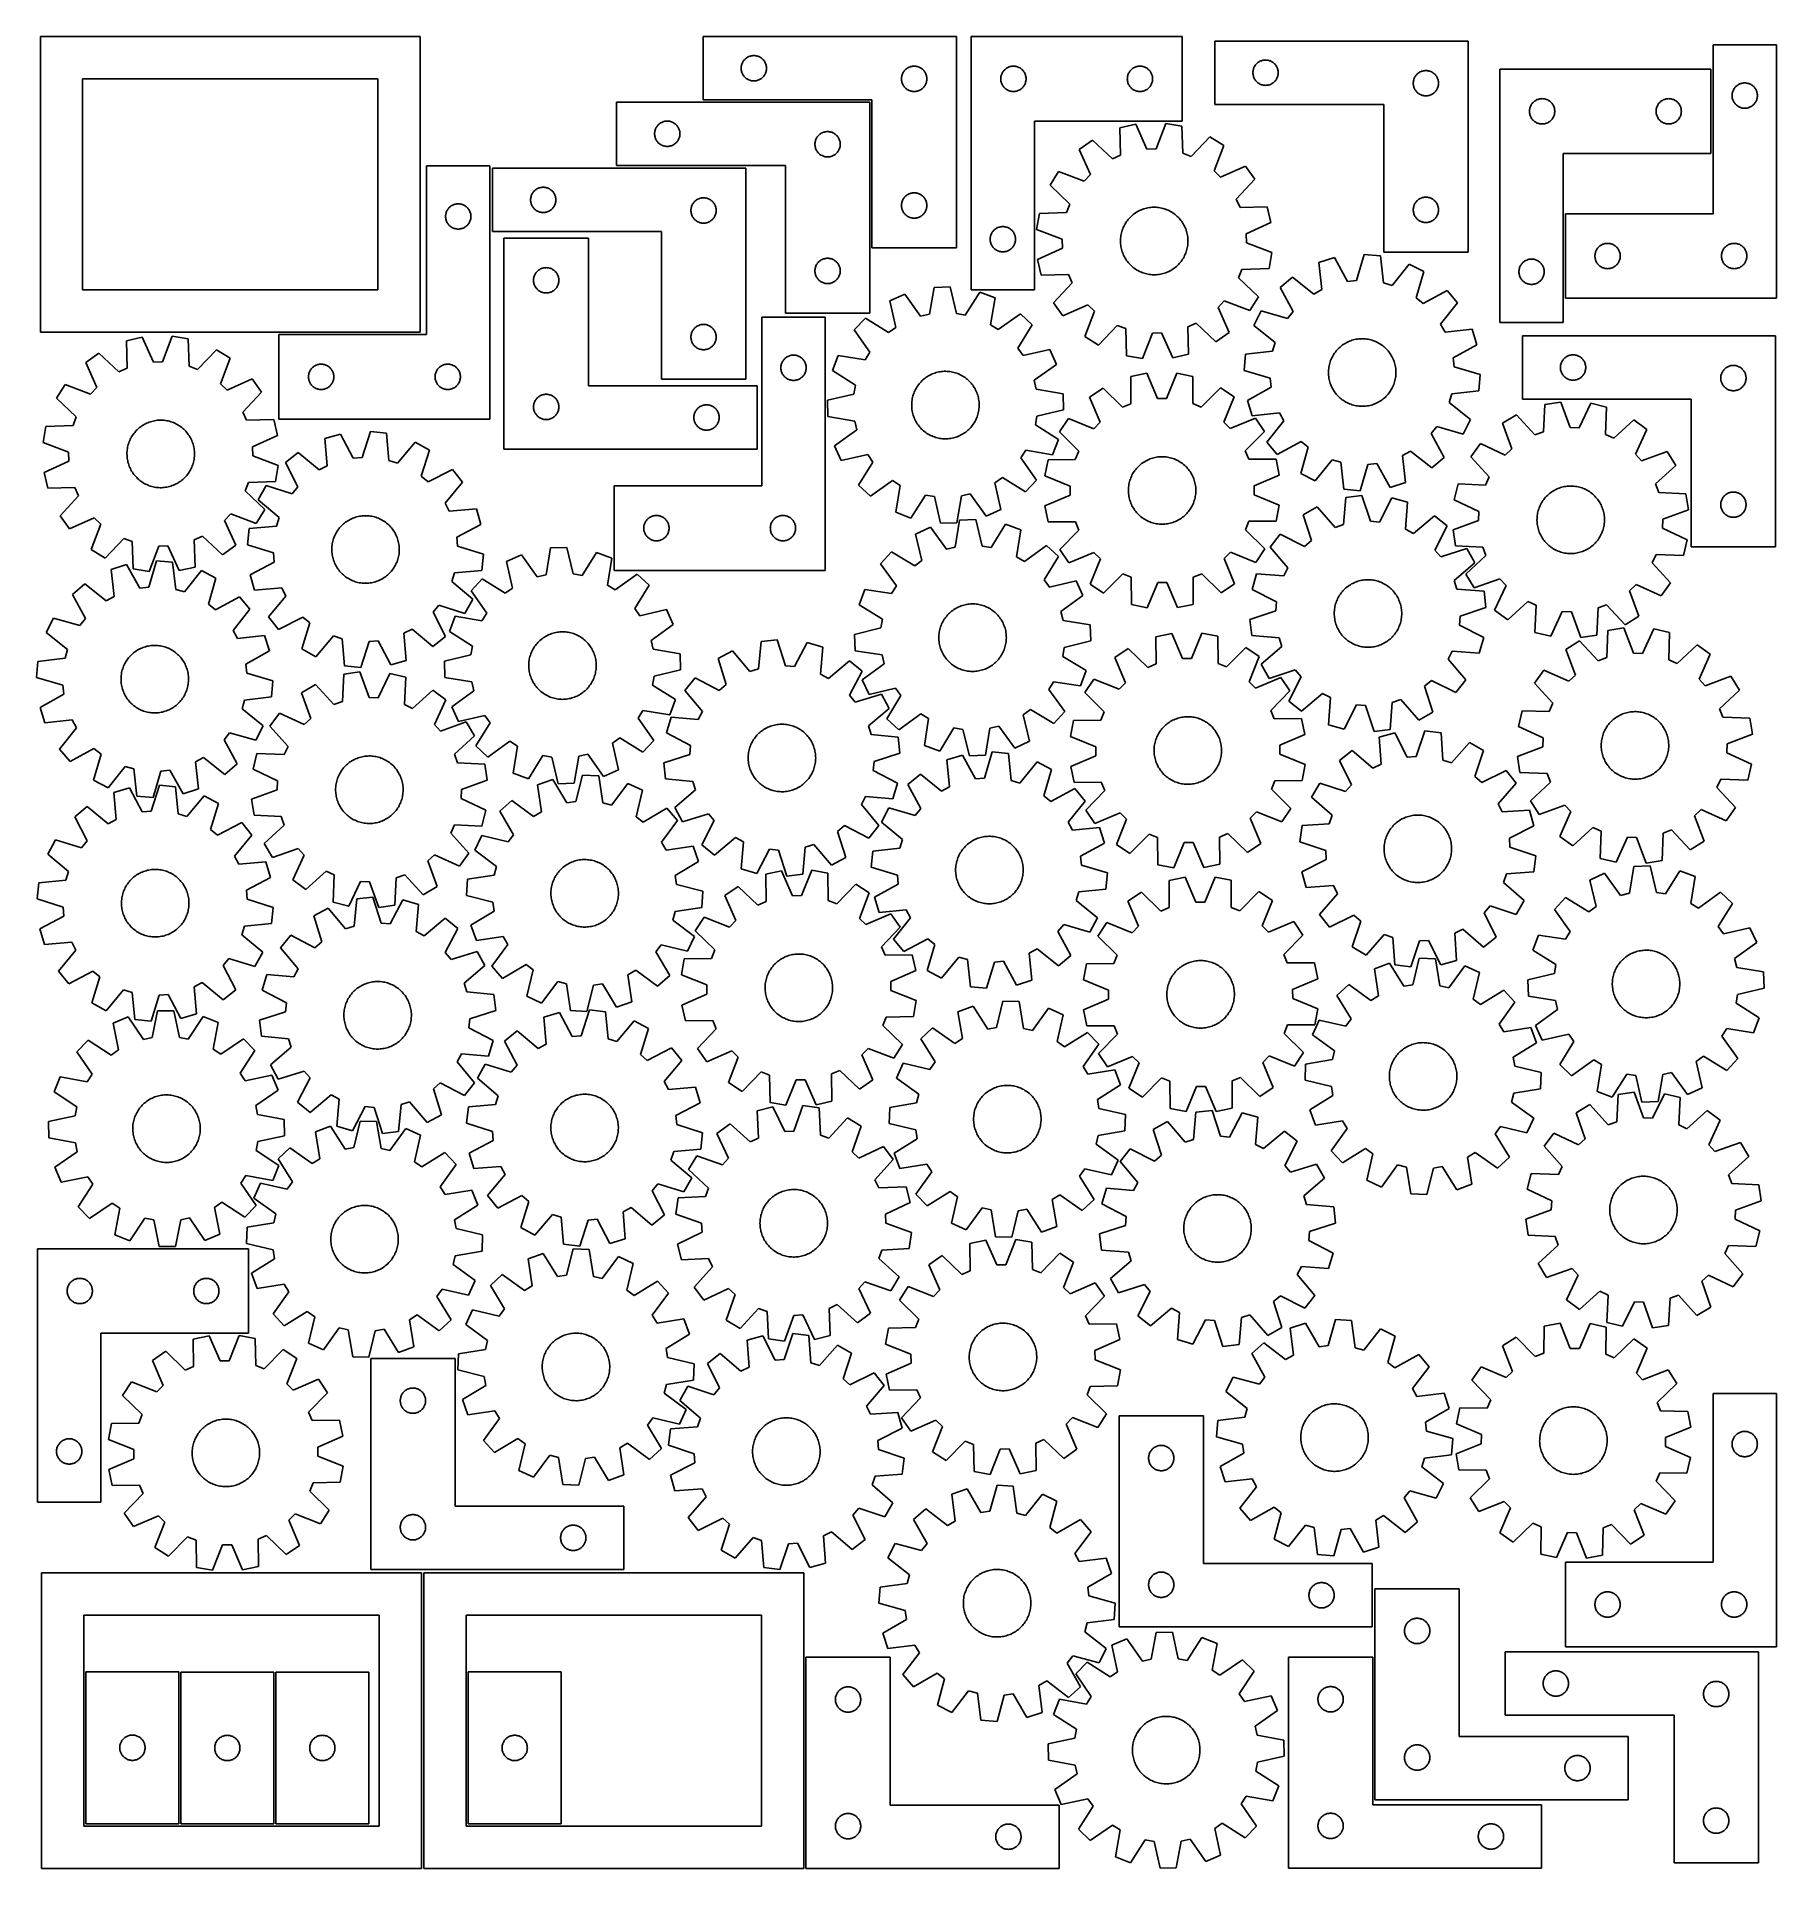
# Model space of a CAD drawing. Header units: millimetres. Extents: x 7 to 1243, y 7 to 1308.
import ezdxf

# ---------------------------------------------------------------- set-up
doc = ezdxf.new("R2010")
doc.units = ezdxf.units.MM
doc.layers.add('CUT', color=7, linetype='CONTINUOUS', true_color=0x000000)

msp = doc.modelspace()

# ---------------------------------------------------------------- linework, layer by layer
at = {"layer": 'CUT'}
for p, q in [((279.165613, 1308.433876), (9.165613, 1308.433876)), ((9.165613, 1308.433876), (9.165613, 1098.433876)), ((279.165613, 1098.433876), (279.165613, 1308.433876)), ((660.454433, 1308.432164), (480.454433, 1308.432164)), ((480.454433, 1308.432164), (480.454433, 1263.432164)), ((660.454433, 1158.432164), (660.454433, 1308.432164)), ((670.995629, 1308.425809), (670.995629, 1128.425809)), ((820.995629, 1308.425809), (670.995629, 1308.425809)), ((820.995629, 1248.425809), (820.995629, 1308.425809)), ((1024.294369, 1305.313023), (844.294369, 1305.313023)), ((844.294369, 1305.313023), (844.294369, 1260.313023)), ((1024.294369, 1155.313023), (1024.294369, 1305.313023)), ((1243.4784, 1302.514681), (1198.4784, 1302.514681)), ((1198.4784, 1302.514681), (1198.4784, 1182.514681)), ((1243.4784, 1122.514681), (1243.4784, 1302.514681)), ((507.932062, 1288.825119), (508.139517, 1289.376315)), ((508.139517, 1289.376315), (508.382579, 1289.912762)), ((508.382579, 1289.912762), (508.660205, 1290.432164)), ((508.660205, 1290.432164), (508.971207, 1290.932296)), ((508.971207, 1290.932296), (509.314253, 1291.411017)), ((509.314253, 1291.411017), (509.687875, 1291.866276)), ((509.687875, 1291.866276), (510.090472, 1292.296125)), ((510.090472, 1292.296125), (510.520321, 1292.698722)), ((510.520321, 1292.698722), (510.97558, 1293.072344)), ((510.97558, 1293.072344), (511.454301, 1293.41539)), ((511.454301, 1293.41539), (511.954433, 1293.726392)), ((511.954433, 1293.726392), (512.473835, 1294.004018)), ((512.473835, 1294.004018), (513.010282, 1294.24708)), ((513.010282, 1294.24708), (513.561478, 1294.454535)), ((513.561478, 1294.454535), (514.125062, 1294.625496)), ((514.125062, 1294.625496), (514.69862, 1294.759231)), ((514.69862, 1294.759231), (515.279698, 1294.855168)), ((515.279698, 1294.855168), (515.865805, 1294.912894)), ((515.865805, 1294.912894), (516.454433, 1294.932164)), ((516.454433, 1294.932164), (517.043061, 1294.912894)), ((517.043061, 1294.912894), (517.629169, 1294.855168)), ((517.629169, 1294.855168), (518.210246, 1294.759231)), ((518.210246, 1294.759231), (518.783805, 1294.625496)), ((518.783805, 1294.625496), (519.347388, 1294.454535)), ((519.347388, 1294.454535), (519.898584, 1294.24708)), ((519.898584, 1294.24708), (520.435031, 1294.004018)), ((520.435031, 1294.004018), (520.954433, 1293.726392)), ((520.954433, 1293.726392), (521.454565, 1293.41539)), ((521.454565, 1293.41539), (521.933286, 1293.072344)), ((521.933286, 1293.072344), (522.388546, 1292.698722)), ((522.388546, 1292.698722), (522.818394, 1292.296125)), ((522.818394, 1292.296125), (523.220992, 1291.866276)), ((523.220992, 1291.866276), (523.594613, 1291.411017)), ((523.594613, 1291.411017), (523.93766, 1290.932296)), ((523.93766, 1290.932296), (524.248662, 1290.432164)), ((524.248662, 1290.432164), (524.526288, 1289.912762)), ((524.526288, 1289.912762), (524.769349, 1289.376315)), ((524.769349, 1289.376315), (524.976804, 1288.825119)), ((873.52781, 1288.747136), (873.930408, 1289.176984)), ((873.930408, 1289.176984), (874.360256, 1289.579581)), ((874.360256, 1289.579581), (874.815516, 1289.953203)), ((874.815516, 1289.953203), (875.294236, 1290.29625)), ((875.294236, 1290.29625), (875.794369, 1290.607252)), ((875.794369, 1290.607252), (876.31377, 1290.884878)), ((876.31377, 1290.884878), (876.850218, 1291.127939)), ((876.850218, 1291.127939), (877.401413, 1291.335394)), ((877.401413, 1291.335394), (877.964997, 1291.506356)), ((877.964997, 1291.506356), (878.538556, 1291.640091)), ((878.538556, 1291.640091), (879.119633, 1291.736027)), ((879.119633, 1291.736027), (879.70574, 1291.793753)), ((879.70574, 1291.793753), (880.294369, 1291.813023)), ((880.294369, 1291.813023), (880.882997, 1291.793753)), ((880.882997, 1291.793753), (881.469104, 1291.736027)), ((881.469104, 1291.736027), (882.050181, 1291.640091)), ((882.050181, 1291.640091), (882.62374, 1291.506356)), ((882.62374, 1291.506356), (883.187324, 1291.335394)), ((883.187324, 1291.335394), (883.738519, 1291.127939)), ((883.738519, 1291.127939), (884.274967, 1290.884878)), ((884.274967, 1290.884878), (884.794369, 1290.607252)), ((884.794369, 1290.607252), (885.294501, 1290.29625)), ((885.294501, 1290.29625), (885.773221, 1289.953203)), ((885.773221, 1289.953203), (886.228481, 1289.579581)), ((886.228481, 1289.579581), (886.65833, 1289.176984)), ((886.65833, 1289.176984), (887.060927, 1288.747136)), ((249.165613, 1278.433876), (39.165613, 1278.433876)), ((39.165613, 1278.433876), (39.165613, 1128.433876)), ((249.165613, 1128.433876), (249.165613, 1278.433876)), ((507.454433, 1285.932164), (507.473703, 1286.520792)), ((507.473703, 1285.343536), (507.454433, 1285.932164)), ((507.473703, 1286.520792), (507.531429, 1287.1069)), ((507.531429, 1284.757428), (507.473703, 1285.343536)), ((507.531429, 1287.1069), (507.627366, 1287.687977)), ((507.627366, 1284.176351), (507.531429, 1284.757428)), ((507.627366, 1287.687977), (507.761101, 1288.261535)), ((507.761101, 1283.602792), (507.627366, 1284.176351)), ((507.761101, 1288.261535), (507.932062, 1288.825119)), ((507.932062, 1283.039209), (507.761101, 1283.602792)), ((508.139517, 1282.488013), (507.932062, 1283.039209)), ((508.382579, 1281.951566), (508.139517, 1282.488013)), ((508.660205, 1281.432164), (508.382579, 1281.951566)), ((508.971207, 1280.932032), (508.660205, 1281.432164)), ((509.314253, 1280.453311), (508.971207, 1280.932032)), ((509.687875, 1279.998051), (509.314253, 1280.453311)), ((510.090472, 1279.568203), (509.687875, 1279.998051)), ((510.520321, 1279.165606), (510.090472, 1279.568203)), ((510.97558, 1278.791984), (510.520321, 1279.165606)), ((511.454301, 1278.448937), (510.97558, 1278.791984)), ((511.954433, 1278.137935), (511.454301, 1278.448937)), ((512.473835, 1277.860309), (511.954433, 1278.137935)), ((513.010282, 1277.617248), (512.473835, 1277.860309)), ((513.561478, 1277.409793), (513.010282, 1277.617248)), ((514.125062, 1277.238831), (513.561478, 1277.409793)), ((514.69862, 1277.105096), (514.125062, 1277.238831)), ((515.279698, 1277.00916), (514.69862, 1277.105096)), ((515.865805, 1276.951434), (515.279698, 1277.00916)), ((516.454433, 1276.932164), (515.865805, 1276.951434)), ((517.043061, 1276.951434), (516.454433, 1276.932164)), ((517.629169, 1277.00916), (517.043061, 1276.951434)), ((518.210246, 1277.105096), (517.629169, 1277.00916)), ((518.783805, 1277.238831), (518.210246, 1277.105096)), ((519.347388, 1277.409793), (518.783805, 1277.238831)), ((519.898584, 1277.617248), (519.347388, 1277.409793)), ((520.435031, 1277.860309), (519.898584, 1277.617248)), ((520.954433, 1278.137935), (520.435031, 1277.860309)), ((521.454565, 1278.448937), (520.954433, 1278.137935)), ((521.933286, 1278.791984), (521.454565, 1278.448937)), ((522.388546, 1279.165606), (521.933286, 1278.791984)), ((522.818394, 1279.568203), (522.388546, 1279.165606)), ((523.220992, 1279.998051), (522.818394, 1279.568203)), ((523.594613, 1280.453311), (523.220992, 1279.998051)), ((523.93766, 1280.932032), (523.594613, 1280.453311)), ((524.248662, 1281.432164), (523.93766, 1280.932032)), ((524.526288, 1281.951566), (524.248662, 1281.432164)), ((524.769349, 1282.488013), (524.526288, 1281.951566)), ((524.976804, 1283.039209), (524.769349, 1282.488013)), ((524.976804, 1288.825119), (525.147766, 1288.261535)), ((525.147766, 1283.602792), (524.976804, 1283.039209)), ((525.147766, 1288.261535), (525.281501, 1287.687977)), ((525.281501, 1284.176351), (525.147766, 1283.602792)), ((525.281501, 1287.687977), (525.377437, 1287.1069)), ((525.377437, 1284.757428), (525.281501, 1284.176351)), ((525.377437, 1287.1069), (525.435164, 1286.520792)), ((525.435164, 1285.343536), (525.377437, 1284.757428)), ((525.435164, 1286.520792), (525.454433, 1285.932164)), ((525.454433, 1285.932164), (525.435164, 1285.343536)), ((621.454433, 1278.432164), (621.473703, 1279.020792)), ((621.473703, 1277.843536), (621.454433, 1278.432164)), ((621.473703, 1279.020792), (621.531429, 1279.6069)), ((621.531429, 1277.257428), (621.473703, 1277.843536)), ((621.531429, 1279.6069), (621.627366, 1280.187977)), ((621.627366, 1276.676351), (621.531429, 1277.257428)), ((621.627366, 1280.187977), (621.761101, 1280.761535)), ((621.761101, 1276.102792), (621.627366, 1276.676351)), ((621.761101, 1280.761535), (621.932062, 1281.325119)), ((621.932062, 1275.539209), (621.761101, 1276.102792)), ((621.932062, 1281.325119), (622.139517, 1281.876315)), ((622.139517, 1281.876315), (622.382579, 1282.412762)), ((622.382579, 1282.412762), (622.660205, 1282.932164)), ((622.660205, 1282.932164), (622.971207, 1283.432296)), ((622.971207, 1283.432296), (623.314253, 1283.911017)), ((623.314253, 1283.911017), (623.687875, 1284.366276)), ((623.687875, 1284.366276), (624.090472, 1284.796125)), ((624.090472, 1284.796125), (624.520321, 1285.198722)), ((624.520321, 1285.198722), (624.97558, 1285.572344)), ((624.97558, 1285.572344), (625.454301, 1285.91539)), ((625.454301, 1285.91539), (625.954433, 1286.226392)), ((625.954433, 1286.226392), (626.473835, 1286.504018)), ((626.473835, 1286.504018), (627.010282, 1286.74708)), ((627.010282, 1286.74708), (627.561478, 1286.954535)), ((627.561478, 1286.954535), (628.125062, 1287.125496)), ((628.125062, 1287.125496), (628.69862, 1287.259231)), ((628.69862, 1287.259231), (629.279698, 1287.355168)), ((629.279698, 1287.355168), (629.865805, 1287.412894)), ((629.865805, 1287.412894), (630.454433, 1287.432164)), ((630.454433, 1287.432164), (631.043061, 1287.412894)), ((631.043061, 1287.412894), (631.629169, 1287.355168)), ((631.629169, 1287.355168), (632.210246, 1287.259231)), ((632.210246, 1287.259231), (632.783805, 1287.125496)), ((632.783805, 1287.125496), (633.347388, 1286.954535)), ((633.347388, 1286.954535), (633.898584, 1286.74708)), ((633.898584, 1286.74708), (634.435031, 1286.504018)), ((634.435031, 1286.504018), (634.954433, 1286.226392)), ((634.954433, 1286.226392), (635.454565, 1285.91539)), ((635.454565, 1285.91539), (635.933286, 1285.572344)), ((635.933286, 1285.572344), (636.388546, 1285.198722)), ((636.388546, 1285.198722), (636.818394, 1284.796125)), ((636.818394, 1284.796125), (637.220992, 1284.366276)), ((637.220992, 1284.366276), (637.594613, 1283.911017)), ((637.594613, 1283.911017), (637.93766, 1283.432296)), ((637.93766, 1283.432296), (638.248662, 1282.932164)), ((638.248662, 1282.932164), (638.526288, 1282.412762)), ((638.526288, 1282.412762), (638.769349, 1281.876315)), ((638.769349, 1281.876315), (638.976804, 1281.325119)), ((638.976804, 1281.325119), (639.147766, 1280.761535)), ((639.147766, 1276.102792), (638.976804, 1275.539209)), ((639.147766, 1280.761535), (639.281501, 1280.187977)), ((639.281501, 1276.676351), (639.147766, 1276.102792)), ((639.281501, 1280.187977), (639.377437, 1279.6069)), ((639.377437, 1277.257428), (639.281501, 1276.676351)), ((639.377437, 1279.6069), (639.435164, 1279.020792)), ((639.435164, 1277.843536), (639.377437, 1277.257428)), ((639.435164, 1279.020792), (639.454433, 1278.432164)), ((639.454433, 1278.432164), (639.435164, 1277.843536)), ((691.995629, 1278.425809), (692.014899, 1279.014437)), ((692.014899, 1277.83718), (691.995629, 1278.425809)), ((692.014899, 1279.014437), (692.072625, 1279.600544)), ((692.072625, 1277.251073), (692.014899, 1277.83718)), ((692.072625, 1279.600544), (692.168561, 1280.181621)), ((692.168561, 1276.669996), (692.072625, 1277.251073)), ((692.168561, 1280.181621), (692.302296, 1280.75518)), ((692.302296, 1276.096437), (692.168561, 1276.669996)), ((692.302296, 1280.75518), (692.473258, 1281.318764)), ((692.473258, 1275.532853), (692.302296, 1276.096437)), ((692.473258, 1281.318764), (692.680713, 1281.869959)), ((692.680713, 1281.869959), (692.923774, 1282.406407)), ((692.923774, 1282.406407), (693.2014, 1282.925809)), ((693.2014, 1282.925809), (693.512402, 1283.425941)), ((693.512402, 1283.425941), (693.855449, 1283.904661)), ((693.855449, 1283.904661), (694.229071, 1284.359921)), ((694.229071, 1284.359921), (694.631668, 1284.78977)), ((694.631668, 1284.78977), (695.061516, 1285.192367)), ((695.061516, 1285.192367), (695.516776, 1285.565989)), ((695.516776, 1285.565989), (695.995497, 1285.909035)), ((695.995497, 1285.909035), (696.495629, 1286.220037)), ((696.495629, 1286.220037), (697.015031, 1286.497663)), ((697.015031, 1286.497663), (697.551478, 1286.740724)), ((697.551478, 1286.740724), (698.102674, 1286.94818)), ((698.102674, 1286.94818), (698.666257, 1287.119141)), ((698.666257, 1287.119141), (699.239816, 1287.252876)), ((699.239816, 1287.252876), (699.820893, 1287.348812)), ((699.820893, 1287.348812), (700.407001, 1287.406539)), ((700.407001, 1287.406539), (700.995629, 1287.425809)), ((700.995629, 1287.425809), (701.584257, 1287.406539)), ((701.584257, 1287.406539), (702.170365, 1287.348812)), ((702.170365, 1287.348812), (702.751442, 1287.252876)), ((702.751442, 1287.252876), (703.325, 1287.119141)), ((703.325, 1287.119141), (703.888584, 1286.94818)), ((703.888584, 1286.94818), (704.43978, 1286.740724)), ((704.43978, 1286.740724), (704.976227, 1286.497663)), ((704.976227, 1286.497663), (705.495629, 1286.220037)), ((705.495629, 1286.220037), (705.995761, 1285.909035)), ((705.995761, 1285.909035), (706.474482, 1285.565989)), ((706.474482, 1285.565989), (706.929741, 1285.192367)), ((706.929741, 1285.192367), (707.35959, 1284.78977)), ((707.35959, 1284.78977), (707.762187, 1284.359921)), ((707.762187, 1284.359921), (708.135809, 1283.904661)), ((708.135809, 1283.904661), (708.478855, 1283.425941)), ((708.478855, 1283.425941), (708.789857, 1282.925809)), ((708.789857, 1282.925809), (709.067483, 1282.406407)), ((709.067483, 1282.406407), (709.310545, 1281.869959)), ((709.310545, 1281.869959), (709.518, 1281.318764)), ((709.518, 1281.318764), (709.688961, 1280.75518)), ((709.688961, 1276.096437), (709.518, 1275.532853)), ((709.688961, 1280.75518), (709.822696, 1280.181621)), ((709.822696, 1276.669996), (709.688961, 1276.096437)), ((709.822696, 1280.181621), (709.918633, 1279.600544)), ((709.918633, 1277.251073), (709.822696, 1276.669996)), ((709.918633, 1279.600544), (709.976359, 1279.014437)), ((709.976359, 1277.83718), (709.918633, 1277.251073)), ((709.976359, 1279.014437), (709.995629, 1278.425809)), ((709.995629, 1278.425809), (709.976359, 1277.83718)), ((781.995629, 1278.425809), (782.014899, 1279.014437)), ((782.014899, 1277.83718), (781.995629, 1278.425809)), ((782.014899, 1279.014437), (782.072625, 1279.600544)), ((782.072625, 1277.251073), (782.014899, 1277.83718)), ((782.072625, 1279.600544), (782.168561, 1280.181621)), ((782.168561, 1276.669996), (782.072625, 1277.251073)), ((782.168561, 1280.181621), (782.302296, 1280.75518)), ((782.302296, 1276.096437), (782.168561, 1276.669996)), ((782.302296, 1280.75518), (782.473258, 1281.318764)), ((782.473258, 1275.532853), (782.302296, 1276.096437)), ((782.473258, 1281.318764), (782.680713, 1281.869959)), ((782.680713, 1281.869959), (782.923774, 1282.406407)), ((782.923774, 1282.406407), (783.2014, 1282.925809)), ((783.2014, 1282.925809), (783.512402, 1283.425941)), ((783.512402, 1283.425941), (783.855449, 1283.904661)), ((783.855449, 1283.904661), (784.229071, 1284.359921)), ((784.229071, 1284.359921), (784.631668, 1284.78977)), ((784.631668, 1284.78977), (785.061516, 1285.192367)), ((785.061516, 1285.192367), (785.516776, 1285.565989)), ((785.516776, 1285.565989), (785.995497, 1285.909035)), ((785.995497, 1285.909035), (786.495629, 1286.220037)), ((786.495629, 1286.220037), (787.015031, 1286.497663)), ((787.015031, 1286.497663), (787.551478, 1286.740724)), ((787.551478, 1286.740724), (788.102674, 1286.94818)), ((788.102674, 1286.94818), (788.666257, 1287.119141)), ((788.666257, 1287.119141), (789.239816, 1287.252876)), ((789.239816, 1287.252876), (789.820893, 1287.348812)), ((789.820893, 1287.348812), (790.407001, 1287.406539)), ((790.407001, 1287.406539), (790.995629, 1287.425809)), ((790.995629, 1287.425809), (791.584257, 1287.406539)), ((791.584257, 1287.406539), (792.170365, 1287.348812)), ((792.170365, 1287.348812), (792.751442, 1287.252876)), ((792.751442, 1287.252876), (793.325, 1287.119141)), ((793.325, 1287.119141), (793.888584, 1286.94818)), ((793.888584, 1286.94818), (794.43978, 1286.740724)), ((794.43978, 1286.740724), (794.976227, 1286.497663)), ((794.976227, 1286.497663), (795.495629, 1286.220037)), ((795.495629, 1286.220037), (795.995761, 1285.909035)), ((795.995761, 1285.909035), (796.474482, 1285.565989)), ((796.474482, 1285.565989), (796.929741, 1285.192367)), ((796.929741, 1285.192367), (797.35959, 1284.78977)), ((797.35959, 1284.78977), (797.762187, 1284.359921)), ((797.762187, 1284.359921), (798.135809, 1283.904661)), ((798.135809, 1283.904661), (798.478855, 1283.425941)), ((798.478855, 1283.425941), (798.789857, 1282.925809)), ((798.789857, 1282.925809), (799.067483, 1282.406407)), ((799.067483, 1282.406407), (799.310545, 1281.869959)), ((799.310545, 1281.869959), (799.518, 1281.318764)), ((799.518, 1281.318764), (799.688961, 1280.75518)), ((799.688961, 1276.096437), (799.518, 1275.532853)), ((799.688961, 1280.75518), (799.822696, 1280.181621)), ((799.822696, 1276.669996), (799.688961, 1276.096437)), ((799.822696, 1280.181621), (799.918633, 1279.600544)), ((799.918633, 1277.251073), (799.822696, 1276.669996)), ((799.918633, 1279.600544), (799.976359, 1279.014437)), ((799.976359, 1277.83718), (799.918633, 1277.251073)), ((799.976359, 1279.014437), (799.995629, 1278.425809)), ((799.995629, 1278.425809), (799.976359, 1277.83718)), ((871.294369, 1282.813023), (871.313638, 1283.401651)), ((871.313638, 1282.224395), (871.294369, 1282.813023)), ((871.313638, 1283.401651), (871.371365, 1283.987759)), ((871.371365, 1281.638287), (871.313638, 1282.224395)), ((871.371365, 1283.987759), (871.467301, 1284.568836)), ((871.467301, 1281.05721), (871.371365, 1281.638287)), ((871.467301, 1284.568836), (871.601036, 1285.142395)), ((871.601036, 1280.483652), (871.467301, 1281.05721)), ((871.601036, 1285.142395), (871.771997, 1285.705978)), ((871.771997, 1279.920068), (871.601036, 1280.483652)), ((871.771997, 1285.705978), (871.979453, 1286.257174)), ((871.979453, 1279.368872), (871.771997, 1279.920068)), ((871.979453, 1286.257174), (872.222514, 1286.793621)), ((872.222514, 1278.832425), (871.979453, 1279.368872)), ((872.222514, 1286.793621), (872.50014, 1287.313023)), ((872.50014, 1278.313023), (872.222514, 1278.832425)), ((872.50014, 1287.313023), (872.811142, 1287.813155)), ((872.811142, 1277.812891), (872.50014, 1278.313023)), ((872.811142, 1287.813155), (873.154188, 1288.291876)), ((873.154188, 1277.33417), (872.811142, 1277.812891)), ((873.154188, 1288.291876), (873.52781, 1288.747136)), ((873.52781, 1276.878911), (873.154188, 1277.33417)), ((873.930408, 1276.449062), (873.52781, 1276.878911)), ((874.360256, 1276.046465), (873.930408, 1276.449062)), ((874.815516, 1275.672843), (874.360256, 1276.046465)), ((886.228481, 1276.046465), (885.773221, 1275.672843)), ((886.65833, 1276.449062), (886.228481, 1276.046465)), ((887.060927, 1276.878911), (886.65833, 1276.449062)), ((887.060927, 1288.747136), (887.434549, 1288.291876)), ((887.434549, 1277.33417), (887.060927, 1276.878911)), ((887.434549, 1288.291876), (887.777595, 1287.813155)), ((887.777595, 1277.812891), (887.434549, 1277.33417)), ((887.777595, 1287.813155), (888.088597, 1287.313023)), ((888.088597, 1278.313023), (887.777595, 1277.812891)), ((888.088597, 1287.313023), (888.366223, 1286.793621)), ((888.366223, 1278.832425), (888.088597, 1278.313023)), ((888.366223, 1286.793621), (888.609284, 1286.257174)), ((888.609284, 1279.368872), (888.366223, 1278.832425)), ((888.609284, 1286.257174), (888.81674, 1285.705978)), ((888.81674, 1279.920068), (888.609284, 1279.368872)), ((888.81674, 1285.705978), (888.987701, 1285.142395)), ((888.987701, 1280.483652), (888.81674, 1279.920068)), ((888.987701, 1285.142395), (889.121436, 1284.568836)), ((889.121436, 1281.05721), (888.987701, 1280.483652)), ((889.121436, 1284.568836), (889.217372, 1283.987759)), ((889.217372, 1281.638287), (889.121436, 1281.05721)), ((889.217372, 1283.987759), (889.275099, 1283.401651)), ((889.275099, 1282.224395), (889.217372, 1281.638287)), ((889.275099, 1283.401651), (889.294369, 1282.813023)), ((889.294369, 1282.813023), (889.275099, 1282.224395)), ((985.294369, 1275.313023), (985.313638, 1275.901651)), ((985.313638, 1275.901651), (985.371365, 1276.487759)), ((985.371365, 1276.487759), (985.467301, 1277.068836)), ((985.467301, 1277.068836), (985.601036, 1277.642395)), ((985.601036, 1277.642395), (985.771997, 1278.205978)), ((985.771997, 1278.205978), (985.979453, 1278.757174)), ((985.979453, 1278.757174), (986.222514, 1279.293621)), ((986.222514, 1279.293621), (986.50014, 1279.813023)), ((986.50014, 1279.813023), (986.811142, 1280.313155)), ((986.811142, 1280.313155), (987.154188, 1280.791876)), ((987.154188, 1280.791876), (987.52781, 1281.247136)), ((987.52781, 1281.247136), (987.930408, 1281.676984)), ((987.930408, 1281.676984), (988.360256, 1282.079581)), ((988.360256, 1282.079581), (988.815516, 1282.453203)), ((988.815516, 1282.453203), (989.294236, 1282.79625)), ((989.294236, 1282.79625), (989.794369, 1283.107252)), ((989.794369, 1283.107252), (990.31377, 1283.384878)), ((990.31377, 1283.384878), (990.850218, 1283.627939)), ((990.850218, 1283.627939), (991.401413, 1283.835394)), ((991.401413, 1283.835394), (991.964997, 1284.006356)), ((991.964997, 1284.006356), (992.538556, 1284.140091)), ((992.538556, 1284.140091), (993.119633, 1284.236027)), ((993.119633, 1284.236027), (993.70574, 1284.293753)), ((993.70574, 1284.293753), (994.294369, 1284.313023)), ((994.294369, 1284.313023), (994.882997, 1284.293753)), ((994.882997, 1284.293753), (995.469104, 1284.236027)), ((995.469104, 1284.236027), (996.050181, 1284.140091)), ((996.050181, 1284.140091), (996.62374, 1284.006356)), ((996.62374, 1284.006356), (997.187324, 1283.835394)), ((997.187324, 1283.835394), (997.738519, 1283.627939)), ((997.738519, 1283.627939), (998.274967, 1283.384878)), ((998.274967, 1283.384878), (998.794369, 1283.107252)), ((998.794369, 1283.107252), (999.294501, 1282.79625)), ((999.294501, 1282.79625), (999.773221, 1282.453203)), ((999.773221, 1282.453203), (1000.228481, 1282.079581)), ((1000.228481, 1282.079581), (1000.65833, 1281.676984)), ((1000.65833, 1281.676984), (1001.060927, 1281.247136)), ((1001.060927, 1281.247136), (1001.434549, 1280.791876)), ((1001.434549, 1280.791876), (1001.777595, 1280.313155)), ((1001.777595, 1280.313155), (1002.088597, 1279.813023)), ((1002.088597, 1279.813023), (1002.366223, 1279.293621)), ((1002.366223, 1279.293621), (1002.609284, 1278.757174)), ((1002.609284, 1278.757174), (1002.81674, 1278.205978)), ((1002.81674, 1278.205978), (1002.987701, 1277.642395)), ((1002.987701, 1277.642395), (1003.121436, 1277.068836)), ((1003.121436, 1277.068836), (1003.217372, 1276.487759)), ((1003.217372, 1276.487759), (1003.275099, 1275.901651)), ((1003.275099, 1275.901651), (1003.294369, 1275.313023)), ((1046.916237, 1285.346463), (1046.916237, 1105.346463)), ((1196.916237, 1285.346463), (1046.916237, 1285.346463)), ((1196.916237, 1225.346463), (1196.916237, 1285.346463)), ((480.454433, 1263.432164), (600.454433, 1263.432164)), ((600.454433, 1263.432164), (600.454433, 1158.432164)), ((622.139517, 1274.988013), (621.932062, 1275.539209)), ((622.382579, 1274.451566), (622.139517, 1274.988013)), ((622.660205, 1273.932164), (622.382579, 1274.451566)), ((622.971207, 1273.432032), (622.660205, 1273.932164)), ((623.314253, 1272.953311), (622.971207, 1273.432032)), ((623.687875, 1272.498051), (623.314253, 1272.953311)), ((624.090472, 1272.068203), (623.687875, 1272.498051)), ((624.520321, 1271.665606), (624.090472, 1272.068203)), ((624.97558, 1271.291984), (624.520321, 1271.665606)), ((625.454301, 1270.948937), (624.97558, 1271.291984)), ((625.954433, 1270.637935), (625.454301, 1270.948937)), ((626.473835, 1270.360309), (625.954433, 1270.637935)), ((627.010282, 1270.117248), (626.473835, 1270.360309)), ((627.561478, 1269.909793), (627.010282, 1270.117248)), ((628.125062, 1269.738831), (627.561478, 1269.909793)), ((628.69862, 1269.605096), (628.125062, 1269.738831)), ((629.279698, 1269.50916), (628.69862, 1269.605096)), ((629.865805, 1269.451434), (629.279698, 1269.50916)), ((630.454433, 1269.432164), (629.865805, 1269.451434)), ((631.043061, 1269.451434), (630.454433, 1269.432164)), ((631.629169, 1269.50916), (631.043061, 1269.451434)), ((632.210246, 1269.605096), (631.629169, 1269.50916)), ((632.783805, 1269.738831), (632.210246, 1269.605096)), ((633.347388, 1269.909793), (632.783805, 1269.738831)), ((633.898584, 1270.117248), (633.347388, 1269.909793)), ((634.435031, 1270.360309), (633.898584, 1270.117248)), ((634.954433, 1270.637935), (634.435031, 1270.360309)), ((635.454565, 1270.948937), (634.954433, 1270.637935)), ((635.933286, 1271.291984), (635.454565, 1270.948937)), ((636.388546, 1271.665606), (635.933286, 1271.291984)), ((636.818394, 1272.068203), (636.388546, 1271.665606)), ((637.220992, 1272.498051), (636.818394, 1272.068203)), ((637.594613, 1272.953311), (637.220992, 1272.498051)), ((637.93766, 1273.432032), (637.594613, 1272.953311)), ((638.248662, 1273.932164), (637.93766, 1273.432032)), ((638.526288, 1274.451566), (638.248662, 1273.932164)), ((638.769349, 1274.988013), (638.526288, 1274.451566)), ((638.976804, 1275.539209), (638.769349, 1274.988013)), ((692.680713, 1274.981658), (692.473258, 1275.532853)), ((692.923774, 1274.44521), (692.680713, 1274.981658)), ((693.2014, 1273.925809), (692.923774, 1274.44521)), ((693.512402, 1273.425676), (693.2014, 1273.925809)), ((693.855449, 1272.946956), (693.512402, 1273.425676)), ((694.229071, 1272.491696), (693.855449, 1272.946956)), ((694.631668, 1272.061848), (694.229071, 1272.491696)), ((695.061516, 1271.65925), (694.631668, 1272.061848)), ((695.516776, 1271.285628), (695.061516, 1271.65925)), ((695.995497, 1270.942582), (695.516776, 1271.285628)), ((696.495629, 1270.63158), (695.995497, 1270.942582)), ((697.015031, 1270.353954), (696.495629, 1270.63158)), ((697.551478, 1270.110893), (697.015031, 1270.353954)), ((698.102674, 1269.903437), (697.551478, 1270.110893)), ((698.666257, 1269.732476), (698.102674, 1269.903437)), ((699.239816, 1269.598741), (698.666257, 1269.732476)), ((699.820893, 1269.502805), (699.239816, 1269.598741)), ((700.407001, 1269.445078), (699.820893, 1269.502805)), ((700.995629, 1269.425809), (700.407001, 1269.445078)), ((701.584257, 1269.445078), (700.995629, 1269.425809)), ((702.170365, 1269.502805), (701.584257, 1269.445078)), ((702.751442, 1269.598741), (702.170365, 1269.502805)), ((703.325, 1269.732476), (702.751442, 1269.598741)), ((703.888584, 1269.903437), (703.325, 1269.732476)), ((704.43978, 1270.110893), (703.888584, 1269.903437)), ((704.976227, 1270.353954), (704.43978, 1270.110893)), ((705.495629, 1270.63158), (704.976227, 1270.353954)), ((705.995761, 1270.942582), (705.495629, 1270.63158)), ((706.474482, 1271.285628), (705.995761, 1270.942582)), ((706.929741, 1271.65925), (706.474482, 1271.285628)), ((707.35959, 1272.061848), (706.929741, 1271.65925)), ((707.762187, 1272.491696), (707.35959, 1272.061848)), ((708.135809, 1272.946956), (707.762187, 1272.491696)), ((708.478855, 1273.425676), (708.135809, 1272.946956)), ((708.789857, 1273.925809), (708.478855, 1273.425676)), ((709.067483, 1274.44521), (708.789857, 1273.925809)), ((709.310545, 1274.981658), (709.067483, 1274.44521)), ((709.518, 1275.532853), (709.310545, 1274.981658)), ((782.680713, 1274.981658), (782.473258, 1275.532853)), ((782.923774, 1274.44521), (782.680713, 1274.981658)), ((783.2014, 1273.925809), (782.923774, 1274.44521)), ((783.512402, 1273.425676), (783.2014, 1273.925809)), ((783.855449, 1272.946956), (783.512402, 1273.425676)), ((784.229071, 1272.491696), (783.855449, 1272.946956)), ((784.631668, 1272.061848), (784.229071, 1272.491696)), ((785.061516, 1271.65925), (784.631668, 1272.061848)), ((785.516776, 1271.285628), (785.061516, 1271.65925)), ((785.995497, 1270.942582), (785.516776, 1271.285628)), ((786.495629, 1270.63158), (785.995497, 1270.942582)), ((787.015031, 1270.353954), (786.495629, 1270.63158)), ((787.551478, 1270.110893), (787.015031, 1270.353954)), ((788.102674, 1269.903437), (787.551478, 1270.110893)), ((788.666257, 1269.732476), (788.102674, 1269.903437)), ((789.239816, 1269.598741), (788.666257, 1269.732476)), ((789.820893, 1269.502805), (789.239816, 1269.598741)), ((790.407001, 1269.445078), (789.820893, 1269.502805)), ((790.995629, 1269.425809), (790.407001, 1269.445078)), ((791.584257, 1269.445078), (790.995629, 1269.425809)), ((792.170365, 1269.502805), (791.584257, 1269.445078)), ((792.751442, 1269.598741), (792.170365, 1269.502805)), ((793.325, 1269.732476), (792.751442, 1269.598741)), ((793.888584, 1269.903437), (793.325, 1269.732476)), ((794.43978, 1270.110893), (793.888584, 1269.903437)), ((794.976227, 1270.353954), (794.43978, 1270.110893)), ((795.495629, 1270.63158), (794.976227, 1270.353954)), ((795.995761, 1270.942582), (795.495629, 1270.63158)), ((796.474482, 1271.285628), (795.995761, 1270.942582)), ((796.929741, 1271.65925), (796.474482, 1271.285628)), ((797.35959, 1272.061848), (796.929741, 1271.65925)), ((797.762187, 1272.491696), (797.35959, 1272.061848)), ((798.135809, 1272.946956), (797.762187, 1272.491696)), ((798.478855, 1273.425676), (798.135809, 1272.946956)), ((798.789857, 1273.925809), (798.478855, 1273.425676)), ((799.067483, 1274.44521), (798.789857, 1273.925809)), ((799.310545, 1274.981658), (799.067483, 1274.44521)), ((799.518, 1275.532853), (799.310545, 1274.981658)), ((875.294236, 1275.329797), (874.815516, 1275.672843)), ((875.794369, 1275.018795), (875.294236, 1275.329797)), ((876.31377, 1274.741169), (875.794369, 1275.018795)), ((876.850218, 1274.498107), (876.31377, 1274.741169)), ((877.401413, 1274.290652), (876.850218, 1274.498107)), ((877.964997, 1274.119691), (877.401413, 1274.290652)), ((878.538556, 1273.985956), (877.964997, 1274.119691)), ((879.119633, 1273.890019), (878.538556, 1273.985956)), ((879.70574, 1273.832293), (879.119633, 1273.890019)), ((880.294369, 1273.813023), (879.70574, 1273.832293)), ((880.882997, 1273.832293), (880.294369, 1273.813023)), ((881.469104, 1273.890019), (880.882997, 1273.832293)), ((882.050181, 1273.985956), (881.469104, 1273.890019)), ((882.62374, 1274.119691), (882.050181, 1273.985956)), ((883.187324, 1274.290652), (882.62374, 1274.119691)), ((883.738519, 1274.498107), (883.187324, 1274.290652)), ((884.274967, 1274.741169), (883.738519, 1274.498107)), ((884.794369, 1275.018795), (884.274967, 1274.741169)), ((885.294501, 1275.329797), (884.794369, 1275.018795)), ((885.773221, 1275.672843), (885.294501, 1275.329797)), ((985.313638, 1274.724395), (985.294369, 1275.313023)), ((985.371365, 1274.138287), (985.313638, 1274.724395)), ((985.467301, 1273.55721), (985.371365, 1274.138287)), ((985.601036, 1272.983652), (985.467301, 1273.55721)), ((985.771997, 1272.420068), (985.601036, 1272.983652)), ((985.979453, 1271.868872), (985.771997, 1272.420068)), ((986.222514, 1271.332425), (985.979453, 1271.868872)), ((986.50014, 1270.813023), (986.222514, 1271.332425)), ((986.811142, 1270.312891), (986.50014, 1270.813023)), ((987.154188, 1269.83417), (986.811142, 1270.312891)), ((987.52781, 1269.378911), (987.154188, 1269.83417)), ((987.930408, 1268.949062), (987.52781, 1269.378911)), ((988.360256, 1268.546465), (987.930408, 1268.949062)), ((988.815516, 1268.172843), (988.360256, 1268.546465)), ((989.294236, 1267.829797), (988.815516, 1268.172843)), ((989.794369, 1267.518795), (989.294236, 1267.829797)), ((990.31377, 1267.241169), (989.794369, 1267.518795)), ((990.850218, 1266.998107), (990.31377, 1267.241169)), ((991.401413, 1266.790652), (990.850218, 1266.998107)), ((991.964997, 1266.619691), (991.401413, 1266.790652)), ((992.538556, 1266.485956), (991.964997, 1266.619691)), ((993.119633, 1266.390019), (992.538556, 1266.485956)), ((993.70574, 1266.332293), (993.119633, 1266.390019)), ((994.294369, 1266.313023), (993.70574, 1266.332293)), ((994.882997, 1266.332293), (994.294369, 1266.313023)), ((995.469104, 1266.390019), (994.882997, 1266.332293)), ((996.050181, 1266.485956), (995.469104, 1266.390019)), ((996.62374, 1266.619691), (996.050181, 1266.485956)), ((997.187324, 1266.790652), (996.62374, 1266.619691)), ((997.738519, 1266.998107), (997.187324, 1266.790652)), ((998.274967, 1267.241169), (997.738519, 1266.998107)), ((998.794369, 1267.518795), (998.274967, 1267.241169)), ((999.294501, 1267.829797), (998.794369, 1267.518795)), ((999.773221, 1268.172843), (999.294501, 1267.829797)), ((1000.228481, 1268.546465), (999.773221, 1268.172843)), ((1000.65833, 1268.949062), (1000.228481, 1268.546465)), ((1001.060927, 1269.378911), (1000.65833, 1268.949062)), ((1001.434549, 1269.83417), (1001.060927, 1269.378911)), ((1001.777595, 1270.312891), (1001.434549, 1269.83417)), ((1002.088597, 1270.813023), (1001.777595, 1270.312891)), ((1002.366223, 1271.332425), (1002.088597, 1270.813023)), ((1002.609284, 1271.868872), (1002.366223, 1271.332425)), ((1002.81674, 1272.420068), (1002.609284, 1271.868872)), ((1002.987701, 1272.983652), (1002.81674, 1272.420068)), ((1003.121436, 1273.55721), (1002.987701, 1272.983652)), ((1003.217372, 1274.138287), (1003.121436, 1273.55721)), ((1003.275099, 1274.724395), (1003.217372, 1274.138287)), ((1003.294369, 1275.313023), (1003.275099, 1274.724395)), ((1071.916105, 1262.829689), (1072.416237, 1263.140691)), ((1072.416237, 1263.140691), (1072.935639, 1263.418318)), ((1072.935639, 1263.418318), (1073.472086, 1263.661379)), ((1073.472086, 1263.661379), (1074.023282, 1263.868834)), ((1074.023282, 1263.868834), (1074.586866, 1264.039795)), ((1074.586866, 1264.039795), (1075.160424, 1264.17353)), ((1075.160424, 1264.17353), (1075.741502, 1264.269467)), ((1075.741502, 1264.269467), (1076.327609, 1264.327193)), ((1076.327609, 1264.327193), (1076.916237, 1264.346463)), ((1076.916237, 1264.346463), (1077.504865, 1264.327193)), ((1077.504865, 1264.327193), (1078.090973, 1264.269467)), ((1078.090973, 1264.269467), (1078.67205, 1264.17353)), ((1078.67205, 1264.17353), (1079.245609, 1264.039795)), ((1079.245609, 1264.039795), (1079.809193, 1263.868834)), ((1079.809193, 1263.868834), (1080.360388, 1263.661379)), ((1080.360388, 1263.661379), (1080.896836, 1263.418318)), ((1080.896836, 1263.418318), (1081.416237, 1263.140691)), ((1081.416237, 1263.140691), (1081.916369, 1262.829689)), ((1161.916105, 1262.829689), (1162.416237, 1263.140691)), ((1162.416237, 1263.140691), (1162.935639, 1263.418318)), ((1162.935639, 1263.418318), (1163.472086, 1263.661379)), ((1163.472086, 1263.661379), (1164.023282, 1263.868834)), ((1164.023282, 1263.868834), (1164.586866, 1264.039795)), ((1164.586866, 1264.039795), (1165.160424, 1264.17353)), ((1165.160424, 1264.17353), (1165.741502, 1264.269467)), ((1165.741502, 1264.269467), (1166.327609, 1264.327193)), ((1166.327609, 1264.327193), (1166.916237, 1264.346463)), ((1166.916237, 1264.346463), (1167.504865, 1264.327193)), ((1167.504865, 1264.327193), (1168.090973, 1264.269467)), ((1168.090973, 1264.269467), (1168.67205, 1264.17353)), ((1168.67205, 1264.17353), (1169.245609, 1264.039795)), ((1169.245609, 1264.039795), (1169.809193, 1263.868834)), ((1169.809193, 1263.868834), (1170.360388, 1263.661379)), ((1170.360388, 1263.661379), (1170.896836, 1263.418318)), ((1170.896836, 1263.418318), (1171.416237, 1263.140691)), ((1171.416237, 1263.140691), (1171.916369, 1262.829689)), ((1211.9784, 1266.514681), (1211.997669, 1267.103309)), ((1211.997669, 1265.926052), (1211.9784, 1266.514681)), ((1211.997669, 1267.103309), (1212.055396, 1267.689416)), ((1212.055396, 1265.339945), (1211.997669, 1265.926052)), ((1212.055396, 1267.689416), (1212.151332, 1268.270493)), ((1212.151332, 1264.758868), (1212.055396, 1265.339945)), ((1212.151332, 1268.270493), (1212.285067, 1268.844052)), ((1212.285067, 1264.185309), (1212.151332, 1264.758868)), ((1212.285067, 1268.844052), (1212.456028, 1269.407636)), ((1212.456028, 1263.621725), (1212.285067, 1264.185309)), ((1212.456028, 1269.407636), (1212.663484, 1269.958831)), ((1212.663484, 1263.07053), (1212.456028, 1263.621725)), ((1212.663484, 1269.958831), (1212.906545, 1270.495279)), ((1212.906545, 1262.534082), (1212.663484, 1263.07053)), ((1212.906545, 1270.495279), (1213.184171, 1271.014681)), ((1213.184171, 1271.014681), (1213.495173, 1271.514813)), ((1213.495173, 1271.514813), (1213.83822, 1271.993533)), ((1213.83822, 1271.993533), (1214.211841, 1272.448793)), ((1214.211841, 1272.448793), (1214.614439, 1272.878642)), ((1214.614439, 1272.878642), (1215.044287, 1273.281239)), ((1215.044287, 1273.281239), (1215.499547, 1273.654861)), ((1215.499547, 1273.654861), (1215.978267, 1273.997907)), ((1215.978267, 1273.997907), (1216.4784, 1274.308909)), ((1216.4784, 1274.308909), (1216.997801, 1274.586535)), ((1216.997801, 1274.586535), (1217.534249, 1274.829596)), ((1217.534249, 1274.829596), (1218.085444, 1275.037052)), ((1218.085444, 1275.037052), (1218.649028, 1275.208013)), ((1218.649028, 1275.208013), (1219.222587, 1275.341748)), ((1219.222587, 1275.341748), (1219.803664, 1275.437684)), ((1219.803664, 1275.437684), (1220.389771, 1275.495411)), ((1220.389771, 1275.495411), (1220.9784, 1275.514681)), ((1220.9784, 1275.514681), (1221.567028, 1275.495411)), ((1221.567028, 1275.495411), (1222.153135, 1275.437684)), ((1222.153135, 1275.437684), (1222.734212, 1275.341748)), ((1222.734212, 1275.341748), (1223.307771, 1275.208013)), ((1223.307771, 1275.208013), (1223.871355, 1275.037052)), ((1223.871355, 1275.037052), (1224.42255, 1274.829596)), ((1224.42255, 1274.829596), (1224.958998, 1274.586535)), ((1224.958998, 1274.586535), (1225.4784, 1274.308909)), ((1225.4784, 1274.308909), (1225.978532, 1273.997907)), ((1225.978532, 1273.997907), (1226.457252, 1273.654861)), ((1226.457252, 1273.654861), (1226.912512, 1273.281239)), ((1226.912512, 1273.281239), (1227.342361, 1272.878642)), ((1227.342361, 1272.878642), (1227.744958, 1272.448793)), ((1227.744958, 1272.448793), (1228.11858, 1271.993533)), ((1228.11858, 1271.993533), (1228.461626, 1271.514813)), ((1228.461626, 1271.514813), (1228.772628, 1271.014681)), ((1228.772628, 1271.014681), (1229.050254, 1270.495279)), ((1229.050254, 1270.495279), (1229.293315, 1269.958831)), ((1229.293315, 1263.07053), (1229.050254, 1262.534082)), ((1229.293315, 1269.958831), (1229.500771, 1269.407636)), ((1229.500771, 1263.621725), (1229.293315, 1263.07053)), ((1229.500771, 1269.407636), (1229.671732, 1268.844052)), ((1229.671732, 1264.185309), (1229.500771, 1263.621725)), ((1229.671732, 1268.844052), (1229.805467, 1268.270493)), ((1229.805467, 1264.758868), (1229.671732, 1264.185309)), ((1229.805467, 1268.270493), (1229.901403, 1267.689416)), ((1229.901403, 1265.339945), (1229.805467, 1264.758868)), ((1229.901403, 1267.689416), (1229.95913, 1267.103309)), ((1229.95913, 1265.926052), (1229.901403, 1265.339945)), ((1229.95913, 1267.103309), (1229.9784, 1266.514681)), ((1229.9784, 1266.514681), (1229.95913, 1265.926052)), ((598.90884, 1261.916051), (418.90884, 1261.916051)), ((418.90884, 1261.916051), (418.90884, 1216.916051)), ((598.90884, 1111.916051), (598.90884, 1261.916051)), ((844.294369, 1260.313023), (964.294369, 1260.313023)), ((964.294369, 1260.313023), (964.294369, 1155.313023)), ((1067.916237, 1255.346463), (1067.935507, 1255.935091)), ((1067.935507, 1254.757835), (1067.916237, 1255.346463)), ((1067.935507, 1255.935091), (1067.993234, 1256.521199)), ((1067.993234, 1254.171727), (1067.935507, 1254.757835)), ((1067.993234, 1256.521199), (1068.08917, 1257.102276)), ((1068.08917, 1253.59065), (1067.993234, 1254.171727)), ((1068.08917, 1257.102276), (1068.222905, 1257.675834)), ((1068.222905, 1253.017091), (1068.08917, 1253.59065)), ((1068.222905, 1257.675834), (1068.393866, 1258.239418)), ((1068.393866, 1252.453508), (1068.222905, 1253.017091)), ((1068.393866, 1258.239418), (1068.601322, 1258.790614)), ((1068.601322, 1251.902312), (1068.393866, 1252.453508)), ((1068.601322, 1258.790614), (1068.844383, 1259.327061)), ((1068.844383, 1251.365865), (1068.601322, 1251.902312)), ((1068.844383, 1259.327061), (1069.122009, 1259.846463)), ((1069.122009, 1250.846463), (1068.844383, 1251.365865)), ((1069.122009, 1259.846463), (1069.433011, 1260.346595)), ((1069.433011, 1250.346331), (1069.122009, 1250.846463)), ((1069.433011, 1260.346595), (1069.776057, 1260.825316)), ((1069.776057, 1249.86761), (1069.433011, 1250.346331)), ((1069.776057, 1260.825316), (1070.149679, 1261.280575)), ((1070.149679, 1249.41235), (1069.776057, 1249.86761)), ((1070.149679, 1261.280575), (1070.552276, 1261.710424)), ((1070.552276, 1261.710424), (1070.982125, 1262.113021)), ((1070.982125, 1262.113021), (1071.437384, 1262.486643)), ((1071.437384, 1262.486643), (1071.916105, 1262.829689)), ((1081.916369, 1262.829689), (1082.39509, 1262.486643)), ((1082.39509, 1262.486643), (1082.85035, 1262.113021)), ((1082.85035, 1262.113021), (1083.280198, 1261.710424)), ((1083.280198, 1261.710424), (1083.682796, 1261.280575)), ((1083.682796, 1261.280575), (1084.056417, 1260.825316)), ((1084.056417, 1249.86761), (1083.682796, 1249.41235)), ((1084.056417, 1260.825316), (1084.399464, 1260.346595)), ((1084.399464, 1250.346331), (1084.056417, 1249.86761)), ((1084.399464, 1260.346595), (1084.710466, 1259.846463)), ((1084.710466, 1250.846463), (1084.399464, 1250.346331)), ((1084.710466, 1259.846463), (1084.988092, 1259.327061)), ((1084.988092, 1251.365865), (1084.710466, 1250.846463)), ((1084.988092, 1259.327061), (1085.231153, 1258.790614)), ((1085.231153, 1251.902312), (1084.988092, 1251.365865)), ((1085.231153, 1258.790614), (1085.438608, 1258.239418)), ((1085.438608, 1252.453508), (1085.231153, 1251.902312)), ((1085.438608, 1258.239418), (1085.60957, 1257.675834)), ((1085.60957, 1253.017091), (1085.438608, 1252.453508)), ((1085.60957, 1257.675834), (1085.743305, 1257.102276)), ((1085.743305, 1253.59065), (1085.60957, 1253.017091)), ((1085.743305, 1257.102276), (1085.839241, 1256.521199)), ((1085.839241, 1254.171727), (1085.743305, 1253.59065)), ((1085.839241, 1256.521199), (1085.896968, 1255.935091)), ((1085.896968, 1254.757835), (1085.839241, 1254.171727)), ((1085.896968, 1255.935091), (1085.916237, 1255.346463)), ((1085.916237, 1255.346463), (1085.896968, 1254.757835)), ((1157.916237, 1255.346463), (1157.935507, 1255.935091)), ((1157.935507, 1254.757835), (1157.916237, 1255.346463)), ((1157.935507, 1255.935091), (1157.993234, 1256.521199)), ((1157.993234, 1254.171727), (1157.935507, 1254.757835)), ((1157.993234, 1256.521199), (1158.08917, 1257.102276)), ((1158.08917, 1253.59065), (1157.993234, 1254.171727)), ((1158.08917, 1257.102276), (1158.222905, 1257.675834)), ((1158.222905, 1253.017091), (1158.08917, 1253.59065)), ((1158.222905, 1257.675834), (1158.393866, 1258.239418)), ((1158.393866, 1252.453508), (1158.222905, 1253.017091)), ((1158.393866, 1258.239418), (1158.601322, 1258.790614)), ((1158.601322, 1251.902312), (1158.393866, 1252.453508)), ((1158.601322, 1258.790614), (1158.844383, 1259.327061)), ((1158.844383, 1251.365865), (1158.601322, 1251.902312)), ((1158.844383, 1259.327061), (1159.122009, 1259.846463)), ((1159.122009, 1250.846463), (1158.844383, 1251.365865)), ((1159.122009, 1259.846463), (1159.433011, 1260.346595)), ((1159.433011, 1250.346331), (1159.122009, 1250.846463)), ((1159.433011, 1260.346595), (1159.776057, 1260.825316)), ((1159.776057, 1249.86761), (1159.433011, 1250.346331)), ((1159.776057, 1260.825316), (1160.149679, 1261.280575)), ((1160.149679, 1249.41235), (1159.776057, 1249.86761)), ((1160.149679, 1261.280575), (1160.552276, 1261.710424)), ((1160.552276, 1261.710424), (1160.982125, 1262.113021)), ((1160.982125, 1262.113021), (1161.437384, 1262.486643)), ((1161.437384, 1262.486643), (1161.916105, 1262.829689)), ((1171.916369, 1262.829689), (1172.39509, 1262.486643)), ((1172.39509, 1262.486643), (1172.85035, 1262.113021)), ((1172.85035, 1262.113021), (1173.280198, 1261.710424)), ((1173.280198, 1261.710424), (1173.682796, 1261.280575)), ((1173.682796, 1261.280575), (1174.056417, 1260.825316)), ((1174.056417, 1249.86761), (1173.682796, 1249.41235)), ((1174.056417, 1260.825316), (1174.399464, 1260.346595)), ((1174.399464, 1250.346331), (1174.056417, 1249.86761)), ((1174.399464, 1260.346595), (1174.710466, 1259.846463)), ((1174.710466, 1250.846463), (1174.399464, 1250.346331)), ((1174.710466, 1259.846463), (1174.988092, 1259.327061)), ((1174.988092, 1251.365865), (1174.710466, 1250.846463)), ((1174.988092, 1259.327061), (1175.231153, 1258.790614)), ((1175.231153, 1251.902312), (1174.988092, 1251.365865)), ((1175.231153, 1258.790614), (1175.438608, 1258.239418)), ((1175.438608, 1252.453508), (1175.231153, 1251.902312)), ((1175.438608, 1258.239418), (1175.60957, 1257.675834)), ((1175.60957, 1253.017091), (1175.438608, 1252.453508)), ((1175.60957, 1257.675834), (1175.743305, 1257.102276)), ((1175.743305, 1253.59065), (1175.60957, 1253.017091)), ((1175.743305, 1257.102276), (1175.839241, 1256.521199)), ((1175.839241, 1254.171727), (1175.743305, 1253.59065)), ((1175.839241, 1256.521199), (1175.896968, 1255.935091)), ((1175.896968, 1254.757835), (1175.839241, 1254.171727)), ((1175.896968, 1255.935091), (1175.916237, 1255.346463)), ((1175.916237, 1255.346463), (1175.896968, 1254.757835)), ((1213.184171, 1262.014681), (1212.906545, 1262.534082)), ((1213.495173, 1261.514548), (1213.184171, 1262.014681)), ((1213.83822, 1261.035828), (1213.495173, 1261.514548)), ((1214.211841, 1260.580568), (1213.83822, 1261.035828)), ((1214.614439, 1260.15072), (1214.211841, 1260.580568)), ((1215.044287, 1259.748122), (1214.614439, 1260.15072)), ((1215.499547, 1259.3745), (1215.044287, 1259.748122)), ((1215.978267, 1259.031454), (1215.499547, 1259.3745)), ((1216.4784, 1258.720452), (1215.978267, 1259.031454)), ((1216.997801, 1258.442826), (1216.4784, 1258.720452)), ((1217.534249, 1258.199765), (1216.997801, 1258.442826)), ((1218.085444, 1257.992309), (1217.534249, 1258.199765)), ((1218.649028, 1257.821348), (1218.085444, 1257.992309)), ((1219.222587, 1257.687613), (1218.649028, 1257.821348)), ((1219.803664, 1257.591677), (1219.222587, 1257.687613)), ((1220.389771, 1257.53395), (1219.803664, 1257.591677)), ((1220.9784, 1257.514681), (1220.389771, 1257.53395)), ((1221.567028, 1257.53395), (1220.9784, 1257.514681)), ((1222.153135, 1257.591677), (1221.567028, 1257.53395)), ((1222.734212, 1257.687613), (1222.153135, 1257.591677)), ((1223.307771, 1257.821348), (1222.734212, 1257.687613)), ((1223.871355, 1257.992309), (1223.307771, 1257.821348)), ((1224.42255, 1258.199765), (1223.871355, 1257.992309)), ((1224.958998, 1258.442826), (1224.42255, 1258.199765)), ((1225.4784, 1258.720452), (1224.958998, 1258.442826)), ((1225.978532, 1259.031454), (1225.4784, 1258.720452)), ((1226.457252, 1259.3745), (1225.978532, 1259.031454)), ((1226.912512, 1259.748122), (1226.457252, 1259.3745)), ((1227.342361, 1260.15072), (1226.912512, 1259.748122)), ((1227.744958, 1260.580568), (1227.342361, 1260.15072)), ((1228.11858, 1261.035828), (1227.744958, 1260.580568)), ((1228.461626, 1261.514548), (1228.11858, 1261.035828)), ((1228.772628, 1262.014681), (1228.461626, 1261.514548)), ((1229.050254, 1262.534082), (1228.772628, 1262.014681)), ((445.90884, 1239.416051), (445.92811, 1240.004679)), ((445.92811, 1238.827422), (445.90884, 1239.416051)), ((445.92811, 1240.004679), (445.985836, 1240.590786)), ((445.985836, 1238.241315), (445.92811, 1238.827422)), ((445.985836, 1240.590786), (446.081772, 1241.171863)), ((446.081772, 1237.660238), (445.985836, 1238.241315)), ((446.081772, 1241.171863), (446.215508, 1241.745422)), ((446.215508, 1237.086679), (446.081772, 1237.660238)), ((446.215508, 1241.745422), (446.386469, 1242.309006)), ((446.386469, 1236.523095), (446.215508, 1237.086679)), ((446.386469, 1242.309006), (446.593924, 1242.860201)), ((446.593924, 1242.860201), (446.836985, 1243.396649)), ((446.836985, 1243.396649), (447.114611, 1243.916051)), ((447.114611, 1243.916051), (447.425613, 1244.416183)), ((447.425613, 1244.416183), (447.76866, 1244.894903)), ((447.76866, 1244.894903), (448.142282, 1245.350163)), ((448.142282, 1245.350163), (448.544879, 1245.780012)), ((448.544879, 1245.780012), (448.974728, 1246.182609)), ((448.974728, 1246.182609), (449.429987, 1246.556231)), ((449.429987, 1246.556231), (449.908708, 1246.899277)), ((449.908708, 1246.899277), (450.40884, 1247.210279)), ((450.40884, 1247.210279), (450.928242, 1247.487905)), ((450.928242, 1247.487905), (451.464689, 1247.730966)), ((451.464689, 1247.730966), (452.015885, 1247.938422)), ((452.015885, 1247.938422), (452.579469, 1248.109383)), ((452.579469, 1248.109383), (453.153027, 1248.243118)), ((453.153027, 1248.243118), (453.734104, 1248.339054)), ((453.734104, 1248.339054), (454.320212, 1248.396781)), ((454.320212, 1248.396781), (454.90884, 1248.416051)), ((454.90884, 1248.416051), (455.497468, 1248.396781)), ((455.497468, 1248.396781), (456.083576, 1248.339054)), ((456.083576, 1248.339054), (456.664653, 1248.243118)), ((456.664653, 1248.243118), (457.238211, 1248.109383)), ((457.238211, 1248.109383), (457.801795, 1247.938422)), ((457.801795, 1247.938422), (458.352991, 1247.730966)), ((458.352991, 1247.730966), (458.889438, 1247.487905)), ((458.889438, 1247.487905), (459.40884, 1247.210279)), ((459.40884, 1247.210279), (459.908972, 1246.899277)), ((459.908972, 1246.899277), (460.387693, 1246.556231)), ((460.387693, 1246.556231), (460.842952, 1246.182609)), ((460.842952, 1246.182609), (461.272801, 1245.780012)), ((461.272801, 1245.780012), (461.675398, 1245.350163)), ((461.675398, 1245.350163), (462.04902, 1244.894903)), ((462.04902, 1244.894903), (462.392066, 1244.416183)), ((462.392066, 1244.416183), (462.703069, 1243.916051)), ((462.703069, 1243.916051), (462.980695, 1243.396649)), ((462.980695, 1243.396649), (463.223756, 1242.860201)), ((463.223756, 1242.860201), (463.431211, 1242.309006)), ((463.431211, 1242.309006), (463.602172, 1241.745422)), ((463.602172, 1237.086679), (463.431211, 1236.523095)), ((463.602172, 1241.745422), (463.735907, 1241.171863)), ((463.735907, 1237.660238), (463.602172, 1237.086679)), ((463.735907, 1241.171863), (463.831844, 1240.590786)), ((463.831844, 1238.241315), (463.735907, 1237.660238)), ((463.831844, 1240.590786), (463.88957, 1240.004679)), ((463.88957, 1238.827422), (463.831844, 1238.241315)), ((463.88957, 1240.004679), (463.90884, 1239.416051)), ((463.90884, 1239.416051), (463.88957, 1238.827422)), ((561.114611, 1236.416051), (561.425613, 1236.916183)), ((561.425613, 1236.916183), (561.76866, 1237.394903)), ((561.76866, 1237.394903), (562.142282, 1237.850163)), ((562.142282, 1237.850163), (562.544879, 1238.280012)), ((562.544879, 1238.280012), (562.974728, 1238.682609)), ((562.974728, 1238.682609), (563.429987, 1239.056231)), ((563.429987, 1239.056231), (563.908708, 1239.399277)), ((563.908708, 1239.399277), (564.40884, 1239.710279)), ((564.40884, 1239.710279), (564.928242, 1239.987905)), ((564.928242, 1239.987905), (565.464689, 1240.230966)), ((565.464689, 1240.230966), (566.015885, 1240.438422)), ((566.015885, 1240.438422), (566.579469, 1240.609383)), ((566.579469, 1240.609383), (567.153027, 1240.743118)), ((567.153027, 1240.743118), (567.734104, 1240.839054)), ((567.734104, 1240.839054), (568.320212, 1240.896781)), ((568.320212, 1240.896781), (568.90884, 1240.916051)), ((568.90884, 1240.916051), (569.497468, 1240.896781)), ((569.497468, 1240.896781), (570.083576, 1240.839054)), ((570.083576, 1240.839054), (570.664653, 1240.743118)), ((570.664653, 1240.743118), (571.238211, 1240.609383)), ((571.238211, 1240.609383), (571.801795, 1240.438422)), ((571.801795, 1240.438422), (572.352991, 1240.230966)), ((572.352991, 1240.230966), (572.889438, 1239.987905)), ((572.889438, 1239.987905), (573.40884, 1239.710279)), ((573.40884, 1239.710279), (573.908972, 1239.399277)), ((573.908972, 1239.399277), (574.387693, 1239.056231)), ((574.387693, 1239.056231), (574.842952, 1238.682609)), ((574.842952, 1238.682609), (575.272801, 1238.280012)), ((575.272801, 1238.280012), (575.675398, 1237.850163)), ((575.675398, 1237.850163), (576.04902, 1237.394903)), ((576.04902, 1237.394903), (576.392066, 1236.916183)), ((576.392066, 1236.916183), (576.703069, 1236.416051)), ((715.995629, 1128.425809), (715.995629, 1248.425809)), ((715.995629, 1248.425809), (820.995629, 1248.425809)), ((787.995243, 1246.156427), (776.751412, 1243.575391)), ((776.751412, 1243.575391), (777.252122, 1224.205525)), ((795.992277, 1228.507352), (787.995243, 1246.156427)), ((809.369278, 1246.782707), (802.419347, 1228.695671)), ((820.744942, 1244.864446), (809.369278, 1246.782707)), ((821.37923, 1225.498494), (820.744942, 1244.864446)), ((840.731643, 1237.263564), (827.389135, 1223.212945)), ((850.5073, 1231.138043), (840.731643, 1237.263564)), ((1070.552276, 1248.982502), (1070.149679, 1249.41235)), ((1070.982125, 1248.579905), (1070.552276, 1248.982502)), ((1071.437384, 1248.206283), (1070.982125, 1248.579905)), ((1071.916105, 1247.863236), (1071.437384, 1248.206283)), ((1072.416237, 1247.552234), (1071.916105, 1247.863236)), ((1072.935639, 1247.274608), (1072.416237, 1247.552234)), ((1073.472086, 1247.031547), (1072.935639, 1247.274608)), ((1074.023282, 1246.824092), (1073.472086, 1247.031547)), ((1074.586866, 1246.65313), (1074.023282, 1246.824092)), ((1075.160424, 1246.519395), (1074.586866, 1246.65313)), ((1075.741502, 1246.423459), (1075.160424, 1246.519395)), ((1076.327609, 1246.365733), (1075.741502, 1246.423459)), ((1076.916237, 1246.346463), (1076.327609, 1246.365733)), ((1077.504865, 1246.365733), (1076.916237, 1246.346463)), ((1078.090973, 1246.423459), (1077.504865, 1246.365733)), ((1078.67205, 1246.519395), (1078.090973, 1246.423459)), ((1079.245609, 1246.65313), (1078.67205, 1246.519395)), ((1079.809193, 1246.824092), (1079.245609, 1246.65313)), ((1080.360388, 1247.031547), (1079.809193, 1246.824092)), ((1080.896836, 1247.274608), (1080.360388, 1247.031547)), ((1081.416237, 1247.552234), (1080.896836, 1247.274608)), ((1081.916369, 1247.863236), (1081.416237, 1247.552234)), ((1082.39509, 1248.206283), (1081.916369, 1247.863236)), ((1082.85035, 1248.579905), (1082.39509, 1248.206283)), ((1083.280198, 1248.982502), (1082.85035, 1248.579905)), ((1083.682796, 1249.41235), (1083.280198, 1248.982502)), ((1160.552276, 1248.982502), (1160.149679, 1249.41235)), ((1160.982125, 1248.579905), (1160.552276, 1248.982502)), ((1161.437384, 1248.206283), (1160.982125, 1248.579905)), ((1161.916105, 1247.863236), (1161.437384, 1248.206283)), ((1162.416237, 1247.552234), (1161.916105, 1247.863236)), ((1162.935639, 1247.274608), (1162.416237, 1247.552234)), ((1163.472086, 1247.031547), (1162.935639, 1247.274608)), ((1164.023282, 1246.824092), (1163.472086, 1247.031547)), ((1164.586866, 1246.65313), (1164.023282, 1246.824092)), ((1165.160424, 1246.519395), (1164.586866, 1246.65313)), ((1165.741502, 1246.423459), (1165.160424, 1246.519395)), ((1166.327609, 1246.365733), (1165.741502, 1246.423459)), ((1166.916237, 1246.346463), (1166.327609, 1246.365733)), ((1167.504865, 1246.365733), (1166.916237, 1246.346463)), ((1168.090973, 1246.423459), (1167.504865, 1246.365733)), ((1168.67205, 1246.519395), (1168.090973, 1246.423459)), ((1169.245609, 1246.65313), (1168.67205, 1246.519395)), ((1169.809193, 1246.824092), (1169.245609, 1246.65313)), ((1170.360388, 1247.031547), (1169.809193, 1246.824092)), ((1170.896836, 1247.274608), (1170.360388, 1247.031547)), ((1171.416237, 1247.552234), (1170.896836, 1247.274608)), ((1171.916369, 1247.863236), (1171.416237, 1247.552234)), ((1172.39509, 1248.206283), (1171.916369, 1247.863236)), ((1172.85035, 1248.579905), (1172.39509, 1248.206283)), ((1173.280198, 1248.982502), (1172.85035, 1248.579905)), ((1173.682796, 1249.41235), (1173.280198, 1248.982502)), ((446.593924, 1235.9719), (446.386469, 1236.523095)), ((446.836985, 1235.435452), (446.593924, 1235.9719)), ((447.114611, 1234.916051), (446.836985, 1235.435452)), ((447.425613, 1234.415918), (447.114611, 1234.916051)), ((447.76866, 1233.937198), (447.425613, 1234.415918)), ((448.142282, 1233.481938), (447.76866, 1233.937198)), ((448.544879, 1233.052089), (448.142282, 1233.481938)), ((448.974728, 1232.649492), (448.544879, 1233.052089)), ((449.429987, 1232.27587), (448.974728, 1232.649492)), ((449.908708, 1231.932824), (449.429987, 1232.27587)), ((450.40884, 1231.621822), (449.908708, 1231.932824)), ((450.928242, 1231.344196), (450.40884, 1231.621822)), ((451.464689, 1231.101135), (450.928242, 1231.344196)), ((452.015885, 1230.893679), (451.464689, 1231.101135)), ((452.579469, 1230.722718), (452.015885, 1230.893679)), ((453.153027, 1230.588983), (452.579469, 1230.722718)), ((453.734104, 1230.493047), (453.153027, 1230.588983)), ((454.320212, 1230.43532), (453.734104, 1230.493047)), ((454.90884, 1230.416051), (454.320212, 1230.43532)), ((455.497468, 1230.43532), (454.90884, 1230.416051)), ((456.083576, 1230.493047), (455.497468, 1230.43532)), ((456.664653, 1230.588983), (456.083576, 1230.493047)), ((457.238211, 1230.722718), (456.664653, 1230.588983)), ((457.801795, 1230.893679), (457.238211, 1230.722718)), ((458.352991, 1231.101135), (457.801795, 1230.893679)), ((458.889438, 1231.344196), (458.352991, 1231.101135)), ((459.40884, 1231.621822), (458.889438, 1231.344196)), ((459.908972, 1231.932824), (459.40884, 1231.621822)), ((460.387693, 1232.27587), (459.908972, 1231.932824)), ((460.842952, 1232.649492), (460.387693, 1232.27587)), ((461.272801, 1233.052089), (460.842952, 1232.649492)), ((461.675398, 1233.481938), (461.272801, 1233.052089)), ((462.04902, 1233.937198), (461.675398, 1233.481938)), ((462.392066, 1234.415918), (462.04902, 1233.937198)), ((462.703069, 1234.916051), (462.392066, 1234.415918)), ((462.980695, 1235.435452), (462.703069, 1234.916051)), ((463.223756, 1235.9719), (462.980695, 1235.435452)), ((463.431211, 1236.523095), (463.223756, 1235.9719)), ((559.90884, 1231.916051), (559.92811, 1232.504679)), ((559.92811, 1231.327422), (559.90884, 1231.916051)), ((559.92811, 1232.504679), (559.985836, 1233.090786)), ((559.985836, 1230.741315), (559.92811, 1231.327422)), ((559.985836, 1233.090786), (560.081772, 1233.671863)), ((560.081772, 1230.160238), (559.985836, 1230.741315)), ((560.081772, 1233.671863), (560.215508, 1234.245422)), ((560.215508, 1229.586679), (560.081772, 1230.160238)), ((560.215508, 1234.245422), (560.386469, 1234.809006)), ((560.386469, 1229.023095), (560.215508, 1229.586679)), ((560.386469, 1234.809006), (560.593924, 1235.360201)), ((560.593924, 1228.4719), (560.386469, 1229.023095)), ((560.593924, 1235.360201), (560.836985, 1235.896649)), ((560.836985, 1227.935452), (560.593924, 1228.4719)), ((560.836985, 1235.896649), (561.114611, 1236.416051)), ((561.114611, 1227.416051), (560.836985, 1227.935452)), ((561.425613, 1226.915918), (561.114611, 1227.416051)), ((561.76866, 1226.437198), (561.425613, 1226.915918)), ((562.142282, 1225.981938), (561.76866, 1226.437198)), ((562.544879, 1225.552089), (562.142282, 1225.981938)), ((562.974728, 1225.149492), (562.544879, 1225.552089)), ((563.429987, 1224.77587), (562.974728, 1225.149492)), ((563.908708, 1224.432824), (563.429987, 1224.77587)), ((564.40884, 1224.121822), (563.908708, 1224.432824)), ((564.928242, 1223.844196), (564.40884, 1224.121822)), ((565.464689, 1223.601135), (564.928242, 1223.844196)), ((572.889438, 1223.844196), (572.352991, 1223.601135)), ((573.40884, 1224.121822), (572.889438, 1223.844196)), ((573.908972, 1224.432824), (573.40884, 1224.121822)), ((574.387693, 1224.77587), (573.908972, 1224.432824)), ((574.842952, 1225.149492), (574.387693, 1224.77587)), ((575.272801, 1225.552089), (574.842952, 1225.149492)), ((575.675398, 1225.981938), (575.272801, 1225.552089)), ((576.04902, 1226.437198), (575.675398, 1225.981938)), ((576.392066, 1226.915918), (576.04902, 1226.437198)), ((576.703069, 1227.416051), (576.392066, 1226.915918)), ((576.703069, 1236.416051), (576.980695, 1235.896649)), ((576.980695, 1227.935452), (576.703069, 1227.416051)), ((576.980695, 1235.896649), (577.223756, 1235.360201)), ((577.223756, 1228.4719), (576.980695, 1227.935452)), ((577.223756, 1235.360201), (577.431211, 1234.809006)), ((577.431211, 1229.023095), (577.223756, 1228.4719)), ((577.431211, 1234.809006), (577.602172, 1234.245422)), ((577.602172, 1229.586679), (577.431211, 1229.023095)), ((577.602172, 1234.245422), (577.735907, 1233.671863)), ((577.735907, 1230.160238), (577.602172, 1229.586679)), ((577.735907, 1233.671863), (577.831844, 1233.090786)), ((577.831844, 1230.741315), (577.735907, 1230.160238)), ((577.831844, 1233.090786), (577.88957, 1232.504679)), ((577.88957, 1231.327422), (577.831844, 1230.741315)), ((577.88957, 1232.504679), (577.90884, 1231.916051)), ((577.90884, 1231.916051), (577.88957, 1231.327422)), ((757.244046, 1234.817295), (747.843821, 1228.129901)), ((747.843821, 1228.129901), (755.718943, 1210.426092)), ((771.386351, 1221.572008), (757.244046, 1234.817295)), ((777.252122, 1224.205525), (771.386351, 1221.572008)), ((802.419347, 1228.695671), (795.992277, 1228.507352)), ((827.389135, 1223.212945), (821.37923, 1225.498494)), ((843.682276, 1213.003505), (850.5073, 1231.138043)), ((1091.916237, 1105.346463), (1091.916237, 1225.346463)), ((1091.916237, 1225.346463), (1196.916237, 1225.346463)), ((328.79904, 1216.649202), (283.79904, 1216.649202)), ((283.79904, 1216.649202), (283.79904, 1096.649202)), ((328.79904, 1036.649202), (328.79904, 1216.649202)), ((510.725612, 1214.888218), (330.725612, 1214.888218)), ((330.725612, 1214.888218), (330.725612, 1169.888218)), ((418.90884, 1216.916051), (538.90884, 1216.916051)), ((510.725612, 1064.888218), (510.725612, 1214.888218)), ((538.90884, 1216.916051), (538.90884, 1111.916051)), ((566.015885, 1223.393679), (565.464689, 1223.601135)), ((566.579469, 1223.222718), (566.015885, 1223.393679)), ((567.153027, 1223.088983), (566.579469, 1223.222718)), ((567.734104, 1222.993047), (567.153027, 1223.088983)), ((568.320212, 1222.93532), (567.734104, 1222.993047)), ((568.90884, 1222.916051), (568.320212, 1222.93532)), ((569.497468, 1222.93532), (568.90884, 1222.916051)), ((570.083576, 1222.993047), (569.497468, 1222.93532)), ((570.664653, 1223.088983), (570.083576, 1222.993047)), ((571.238211, 1223.222718), (570.664653, 1223.088983)), ((571.801795, 1223.393679), (571.238211, 1223.222718)), ((572.352991, 1223.601135), (571.801795, 1223.393679)), ((733.172943, 1212.573329), (727.047421, 1202.797672)), ((751.307481, 1205.748305), (733.172943, 1212.573329)), ((848.360063, 1208.592043), (843.682276, 1213.003505)), ((866.063872, 1216.467165), (848.360063, 1208.592043)), ((872.751266, 1207.06694), (866.063872, 1216.467165)), ((359.242386, 1197.388351), (359.585432, 1197.867071)), ((359.585432, 1197.867071), (359.959054, 1198.322331)), ((359.959054, 1198.322331), (360.361651, 1198.75218)), ((360.361651, 1198.75218), (360.7915, 1199.154777)), ((360.7915, 1199.154777), (361.24676, 1199.528399)), ((361.24676, 1199.528399), (361.72548, 1199.871445)), ((361.72548, 1199.871445), (362.225612, 1200.182447)), ((362.225612, 1200.182447), (362.745014, 1200.460073)), ((362.745014, 1200.460073), (363.281462, 1200.703134)), ((363.281462, 1200.703134), (363.832657, 1200.91059)), ((363.832657, 1200.91059), (364.396241, 1201.081551)), ((364.396241, 1201.081551), (364.9698, 1201.215286)), ((364.9698, 1201.215286), (365.550877, 1201.311222)), ((365.550877, 1201.311222), (366.136984, 1201.368949)), ((366.136984, 1201.368949), (366.725612, 1201.388218)), ((366.725612, 1201.388218), (367.314241, 1201.368949)), ((367.314241, 1201.368949), (367.900348, 1201.311222)), ((367.900348, 1201.311222), (368.481425, 1201.215286)), ((368.481425, 1201.215286), (369.054984, 1201.081551)), ((369.054984, 1201.081551), (369.618568, 1200.91059)), ((369.618568, 1200.91059), (370.169763, 1200.703134)), ((370.169763, 1200.703134), (370.706211, 1200.460073)), ((370.706211, 1200.460073), (371.225612, 1200.182447)), ((371.225612, 1200.182447), (371.725745, 1199.871445)), ((371.725745, 1199.871445), (372.204465, 1199.528399)), ((372.204465, 1199.528399), (372.659725, 1199.154777)), ((372.659725, 1199.154777), (373.089573, 1198.75218)), ((373.089573, 1198.75218), (373.492171, 1198.322331)), ((373.492171, 1198.322331), (373.865792, 1197.867071)), ((373.865792, 1197.867071), (374.208839, 1197.388351)), ((727.047421, 1202.797672), (741.098041, 1189.455164)), ((755.718943, 1210.426092), (751.307481, 1205.748305)), ((859.505979, 1192.924635), (872.751266, 1207.06694)), ((298.227185, 1184.6298), (298.504812, 1185.149202)), ((298.504812, 1185.149202), (298.815814, 1185.649334)), ((298.815814, 1185.649334), (299.15886, 1186.128055)), ((299.15886, 1186.128055), (299.532482, 1186.583314)), ((299.532482, 1186.583314), (299.935079, 1187.013163)), ((299.935079, 1187.013163), (300.364928, 1187.41576)), ((300.364928, 1187.41576), (300.820187, 1187.789382)), ((300.820187, 1187.789382), (301.298908, 1188.132429)), ((301.298908, 1188.132429), (301.79904, 1188.443431)), ((301.79904, 1188.443431), (302.318442, 1188.721057)), ((302.318442, 1188.721057), (302.854889, 1188.964118)), ((302.854889, 1188.964118), (303.406085, 1189.171573)), ((303.406085, 1189.171573), (303.969669, 1189.342534)), ((303.969669, 1189.342534), (304.543227, 1189.47627)), ((304.543227, 1189.47627), (305.124304, 1189.572206)), ((305.124304, 1189.572206), (305.710412, 1189.629932)), ((305.710412, 1189.629932), (306.29904, 1189.649202)), ((306.29904, 1189.649202), (306.887668, 1189.629932)), ((306.887668, 1189.629932), (307.473776, 1189.572206)), ((307.473776, 1189.572206), (308.054853, 1189.47627)), ((308.054853, 1189.47627), (308.628412, 1189.342534)), ((308.628412, 1189.342534), (309.191995, 1189.171573)), ((309.191995, 1189.171573), (309.743191, 1188.964118)), ((309.743191, 1188.964118), (310.279638, 1188.721057)), ((310.279638, 1188.721057), (310.79904, 1188.443431)), ((310.79904, 1188.443431), (311.299172, 1188.132429)), ((311.299172, 1188.132429), (311.777893, 1187.789382)), ((311.777893, 1187.789382), (312.233152, 1187.41576)), ((312.233152, 1187.41576), (312.663001, 1187.013163)), ((312.663001, 1187.013163), (313.065598, 1186.583314)), ((313.065598, 1186.583314), (313.43922, 1186.128055)), ((313.43922, 1186.128055), (313.782267, 1185.649334)), ((313.782267, 1185.649334), (314.093269, 1185.149202)), ((314.093269, 1185.149202), (314.370895, 1184.6298)), ((357.725612, 1192.388218), (357.744882, 1192.976847)), ((357.744882, 1191.79959), (357.725612, 1192.388218)), ((357.744882, 1192.976847), (357.802609, 1193.562954)), ((357.802609, 1191.213483), (357.744882, 1191.79959)), ((357.802609, 1193.562954), (357.898545, 1194.144031)), ((357.898545, 1190.632406), (357.802609, 1191.213483)), ((357.898545, 1194.144031), (358.03228, 1194.71759)), ((358.03228, 1190.058847), (357.898545, 1190.632406)), ((358.03228, 1194.71759), (358.203241, 1195.281174)), ((358.203241, 1189.495263), (358.03228, 1190.058847)), ((358.203241, 1195.281174), (358.410697, 1195.832369)), ((358.410697, 1188.944068), (358.203241, 1189.495263)), ((358.410697, 1195.832369), (358.653758, 1196.368817)), ((358.653758, 1188.40762), (358.410697, 1188.944068)), ((358.653758, 1196.368817), (358.931384, 1196.888218)), ((358.931384, 1187.888218), (358.653758, 1188.40762)), ((358.931384, 1196.888218), (359.242386, 1197.388351)), ((359.242386, 1187.388086), (358.931384, 1187.888218)), ((359.585432, 1186.909366), (359.242386, 1187.388086)), ((359.959054, 1186.454106), (359.585432, 1186.909366)), ((360.361651, 1186.024257), (359.959054, 1186.454106)), ((360.7915, 1185.62166), (360.361651, 1186.024257)), ((361.24676, 1185.248038), (360.7915, 1185.62166)), ((361.72548, 1184.904992), (361.24676, 1185.248038)), ((362.225612, 1184.59399), (361.72548, 1184.904992)), ((371.725745, 1184.904992), (371.225612, 1184.59399)), ((372.204465, 1185.248038), (371.725745, 1184.904992)), ((372.659725, 1185.62166), (372.204465, 1185.248038)), ((373.089573, 1186.024257), (372.659725, 1185.62166)), ((373.492171, 1186.454106), (373.089573, 1186.024257)), ((373.865792, 1186.909366), (373.492171, 1186.454106)), ((374.208839, 1187.388086), (373.865792, 1186.909366)), ((374.208839, 1197.388351), (374.519841, 1196.888218)), ((374.519841, 1187.888218), (374.208839, 1187.388086)), ((374.519841, 1196.888218), (374.797467, 1196.368817)), ((374.797467, 1188.40762), (374.519841, 1187.888218)), ((374.797467, 1196.368817), (375.040528, 1195.832369)), ((375.040528, 1188.944068), (374.797467, 1188.40762)), ((375.040528, 1195.832369), (375.247984, 1195.281174)), ((375.247984, 1189.495263), (375.040528, 1188.944068)), ((375.247984, 1195.281174), (375.418945, 1194.71759)), ((375.418945, 1190.058847), (375.247984, 1189.495263)), ((375.418945, 1194.71759), (375.55268, 1194.144031)), ((375.55268, 1190.632406), (375.418945, 1190.058847)), ((375.55268, 1194.144031), (375.648616, 1193.562954)), ((375.648616, 1191.213483), (375.55268, 1190.632406)), ((375.648616, 1193.562954), (375.706343, 1192.976847)), ((375.706343, 1191.79959), (375.648616, 1191.213483)), ((375.706343, 1192.976847), (375.725612, 1192.388218)), ((375.725612, 1192.388218), (375.706343, 1191.79959)), ((471.725612, 1184.888218), (471.744882, 1185.476847)), ((471.744882, 1184.29959), (471.725612, 1184.888218)), ((471.744882, 1185.476847), (471.802609, 1186.062954)), ((471.802609, 1186.062954), (471.898545, 1186.644031)), ((471.898545, 1186.644031), (472.03228, 1187.21759)), ((472.03228, 1187.21759), (472.203241, 1187.781174)), ((472.203241, 1187.781174), (472.410697, 1188.332369)), ((472.410697, 1188.332369), (472.653758, 1188.868817)), ((472.653758, 1188.868817), (472.931384, 1189.388218)), ((472.931384, 1189.388218), (473.242386, 1189.888351)), ((473.242386, 1189.888351), (473.585432, 1190.367071)), ((473.585432, 1190.367071), (473.959054, 1190.822331)), ((473.959054, 1190.822331), (474.361651, 1191.25218)), ((474.361651, 1191.25218), (474.7915, 1191.654777)), ((474.7915, 1191.654777), (475.24676, 1192.028399)), ((475.24676, 1192.028399), (475.72548, 1192.371445)), ((475.72548, 1192.371445), (476.225612, 1192.682447)), ((476.225612, 1192.682447), (476.745014, 1192.960073)), ((476.745014, 1192.960073), (477.281462, 1193.203134)), ((477.281462, 1193.203134), (477.832657, 1193.41059)), ((477.832657, 1193.41059), (478.396241, 1193.581551)), ((478.396241, 1193.581551), (478.9698, 1193.715286)), ((478.9698, 1193.715286), (479.550877, 1193.811222)), ((479.550877, 1193.811222), (480.136984, 1193.868949)), ((480.136984, 1193.868949), (480.725612, 1193.888218)), ((480.725612, 1193.888218), (481.314241, 1193.868949)), ((481.314241, 1193.868949), (481.900348, 1193.811222)), ((481.900348, 1193.811222), (482.481425, 1193.715286)), ((482.481425, 1193.715286), (483.054984, 1193.581551)), ((483.054984, 1193.581551), (483.618568, 1193.41059)), ((483.618568, 1193.41059), (484.169763, 1193.203134)), ((484.169763, 1193.203134), (484.706211, 1192.960073)), ((484.706211, 1192.960073), (485.225612, 1192.682447)), ((485.225612, 1192.682447), (485.725745, 1192.371445)), ((485.725745, 1192.371445), (486.204465, 1192.028399)), ((486.204465, 1192.028399), (486.659725, 1191.654777)), ((486.659725, 1191.654777), (487.089573, 1191.25218)), ((487.089573, 1191.25218), (487.492171, 1190.822331)), ((487.492171, 1190.822331), (487.865792, 1190.367071)), ((487.865792, 1190.367071), (488.208839, 1189.888351)), ((488.208839, 1189.888351), (488.519841, 1189.388218)), ((488.519841, 1189.388218), (488.797467, 1188.868817)), ((488.797467, 1188.868817), (489.040528, 1188.332369)), ((489.040528, 1188.332369), (489.247984, 1187.781174)), ((489.247984, 1187.781174), (489.418945, 1187.21759)), ((489.418945, 1187.21759), (489.55268, 1186.644031)), ((489.55268, 1186.644031), (489.648616, 1186.062954)), ((489.648616, 1186.062954), (489.706343, 1185.476847)), ((489.706343, 1185.476847), (489.725612, 1184.888218)), ((489.725612, 1184.888218), (489.706343, 1184.29959)), ((621.454433, 1188.432164), (621.473703, 1189.020792)), ((621.473703, 1187.843536), (621.454433, 1188.432164)), ((621.473703, 1189.020792), (621.531429, 1189.6069)), ((621.531429, 1187.257428), (621.473703, 1187.843536)), ((621.531429, 1189.6069), (621.627366, 1190.187977)), ((621.627366, 1186.676351), (621.531429, 1187.257428)), ((621.627366, 1190.187977), (621.761101, 1190.761535)), ((621.761101, 1186.102792), (621.627366, 1186.676351)), ((621.761101, 1190.761535), (621.932062, 1191.325119)), ((621.932062, 1185.539209), (621.761101, 1186.102792)), ((621.932062, 1191.325119), (622.139517, 1191.876315)), ((622.139517, 1184.988013), (621.932062, 1185.539209)), ((622.139517, 1191.876315), (622.382579, 1192.412762)), ((622.382579, 1184.451566), (622.139517, 1184.988013)), ((622.382579, 1192.412762), (622.660205, 1192.932164)), ((622.660205, 1192.932164), (622.971207, 1193.432296)), ((622.971207, 1193.432296), (623.314253, 1193.911017)), ((623.314253, 1193.911017), (623.687875, 1194.366276)), ((623.687875, 1194.366276), (624.090472, 1194.796125)), ((624.090472, 1194.796125), (624.520321, 1195.198722)), ((624.520321, 1195.198722), (624.97558, 1195.572344)), ((624.97558, 1195.572344), (625.454301, 1195.91539)), ((625.454301, 1195.91539), (625.954433, 1196.226392)), ((625.954433, 1196.226392), (626.473835, 1196.504018)), ((626.473835, 1196.504018), (627.010282, 1196.74708)), ((627.010282, 1196.74708), (627.561478, 1196.954535)), ((627.561478, 1196.954535), (628.125062, 1197.125496)), ((628.125062, 1197.125496), (628.69862, 1197.259231)), ((628.69862, 1197.259231), (629.279698, 1197.355168)), ((629.279698, 1197.355168), (629.865805, 1197.412894)), ((629.865805, 1197.412894), (630.454433, 1197.432164)), ((630.454433, 1197.432164), (631.043061, 1197.412894)), ((631.043061, 1197.412894), (631.629169, 1197.355168)), ((631.629169, 1197.355168), (632.210246, 1197.259231)), ((632.210246, 1197.259231), (632.783805, 1197.125496)), ((632.783805, 1197.125496), (633.347388, 1196.954535)), ((633.347388, 1196.954535), (633.898584, 1196.74708)), ((633.898584, 1196.74708), (634.435031, 1196.504018)), ((634.435031, 1196.504018), (634.954433, 1196.226392)), ((634.954433, 1196.226392), (635.454565, 1195.91539)), ((635.454565, 1195.91539), (635.933286, 1195.572344)), ((635.933286, 1195.572344), (636.388546, 1195.198722)), ((636.388546, 1195.198722), (636.818394, 1194.796125)), ((636.818394, 1194.796125), (637.220992, 1194.366276)), ((637.220992, 1194.366276), (637.594613, 1193.911017)), ((637.594613, 1193.911017), (637.93766, 1193.432296)), ((637.93766, 1193.432296), (638.248662, 1192.932164)), ((638.248662, 1192.932164), (638.526288, 1192.412762)), ((638.526288, 1192.412762), (638.769349, 1191.876315)), ((638.769349, 1184.988013), (638.526288, 1184.451566)), ((638.769349, 1191.876315), (638.976804, 1191.325119)), ((638.976804, 1185.539209), (638.769349, 1184.988013)), ((638.976804, 1191.325119), (639.147766, 1190.761535)), ((639.147766, 1186.102792), (638.976804, 1185.539209)), ((639.147766, 1190.761535), (639.281501, 1190.187977)), ((639.281501, 1186.676351), (639.147766, 1186.102792)), ((639.281501, 1190.187977), (639.377437, 1189.6069)), ((639.377437, 1187.257428), (639.281501, 1186.676351)), ((639.377437, 1189.6069), (639.435164, 1189.020792)), ((639.435164, 1187.843536), (639.377437, 1187.257428)), ((639.435164, 1189.020792), (639.454433, 1188.432164)), ((639.454433, 1188.432164), (639.435164, 1187.843536)), ((741.098041, 1189.455164), (738.812492, 1183.445259)), ((790.230124, 1184.574405), (791.111489, 1185.000891)), ((791.111489, 1185.000891), (792.009517, 1185.391073)), ((792.009517, 1185.391073), (792.922712, 1185.744301)), ((792.922712, 1185.744301), (793.849555, 1186.059987)), ((793.849555, 1186.059987), (794.788502, 1186.337606)), ((794.788502, 1186.337606), (795.737993, 1186.576695)), ((795.737993, 1186.576695), (796.696445, 1186.776857)), ((796.696445, 1186.776857), (797.662263, 1186.937758)), ((797.662263, 1186.937758), (798.633841, 1187.059131)), ((798.633841, 1187.059131), (799.609561, 1187.140774)), ((799.609561, 1187.140774), (800.5878, 1187.182551)), ((800.5878, 1187.182551), (801.566928, 1187.184392)), ((801.566928, 1187.184392), (802.545316, 1187.146294)), ((802.545316, 1187.146294), (803.521336, 1187.068321)), ((803.521336, 1187.068321), (804.493364, 1186.950602)), ((804.493364, 1186.950602), (805.459781, 1186.793333)), ((805.459781, 1186.793333), (806.418978, 1186.596777)), ((806.418978, 1186.596777), (807.369361, 1186.36126)), ((807.369361, 1186.36126), (808.309346, 1186.087174)), ((808.309346, 1186.087174), (809.237369, 1185.774975)), ((809.237369, 1185.774975), (810.151886, 1185.425184)), ((810.151886, 1185.425184), (811.051375, 1185.038382)), ((811.051375, 1185.038382), (811.934337, 1184.615213)), ((862.139497, 1187.058863), (859.505979, 1192.924635)), ((881.509363, 1187.559573), (862.139497, 1187.058863)), ((884.090398, 1176.315743), (881.509363, 1187.559573)), ((985.294369, 1185.313023), (985.313638, 1185.901651)), ((985.313638, 1184.724395), (985.294369, 1185.313023)), ((985.313638, 1185.901651), (985.371365, 1186.487759)), ((985.371365, 1186.487759), (985.467301, 1187.068836)), ((985.467301, 1187.068836), (985.601036, 1187.642395)), ((985.601036, 1187.642395), (985.771997, 1188.205978)), ((985.771997, 1188.205978), (985.979453, 1188.757174)), ((985.979453, 1188.757174), (986.222514, 1189.293621)), ((986.222514, 1189.293621), (986.50014, 1189.813023)), ((986.50014, 1189.813023), (986.811142, 1190.313155)), ((986.811142, 1190.313155), (987.154188, 1190.791876)), ((987.154188, 1190.791876), (987.52781, 1191.247136)), ((987.52781, 1191.247136), (987.930408, 1191.676984)), ((987.930408, 1191.676984), (988.360256, 1192.079581)), ((988.360256, 1192.079581), (988.815516, 1192.453203)), ((988.815516, 1192.453203), (989.294236, 1192.79625)), ((989.294236, 1192.79625), (989.794369, 1193.107252)), ((989.794369, 1193.107252), (990.31377, 1193.384878)), ((990.31377, 1193.384878), (990.850218, 1193.627939)), ((990.850218, 1193.627939), (991.401413, 1193.835394)), ((991.401413, 1193.835394), (991.964997, 1194.006356)), ((991.964997, 1194.006356), (992.538556, 1194.140091)), ((992.538556, 1194.140091), (993.119633, 1194.236027)), ((993.119633, 1194.236027), (993.70574, 1194.293753)), ((993.70574, 1194.293753), (994.294369, 1194.313023)), ((994.294369, 1194.313023), (994.882997, 1194.293753)), ((994.882997, 1194.293753), (995.469104, 1194.236027)), ((995.469104, 1194.236027), (996.050181, 1194.140091)), ((996.050181, 1194.140091), (996.62374, 1194.006356)), ((996.62374, 1194.006356), (997.187324, 1193.835394)), ((997.187324, 1193.835394), (997.738519, 1193.627939)), ((997.738519, 1193.627939), (998.274967, 1193.384878)), ((998.274967, 1193.384878), (998.794369, 1193.107252)), ((998.794369, 1193.107252), (999.294501, 1192.79625)), ((999.294501, 1192.79625), (999.773221, 1192.453203)), ((999.773221, 1192.453203), (1000.228481, 1192.079581)), ((1000.228481, 1192.079581), (1000.65833, 1191.676984)), ((1000.65833, 1191.676984), (1001.060927, 1191.247136)), ((1001.060927, 1191.247136), (1001.434549, 1190.791876)), ((1001.434549, 1190.791876), (1001.777595, 1190.313155)), ((1001.777595, 1190.313155), (1002.088597, 1189.813023)), ((1002.088597, 1189.813023), (1002.366223, 1189.293621)), ((1002.366223, 1189.293621), (1002.609284, 1188.757174)), ((1002.609284, 1188.757174), (1002.81674, 1188.205978)), ((1002.81674, 1188.205978), (1002.987701, 1187.642395)), ((1002.987701, 1187.642395), (1003.121436, 1187.068836)), ((1003.121436, 1187.068836), (1003.217372, 1186.487759)), ((1003.217372, 1186.487759), (1003.275099, 1185.901651)), ((1003.275099, 1185.901651), (1003.294369, 1185.313023)), ((1003.294369, 1185.313023), (1003.275099, 1184.724395)), ((297.29904, 1180.649202), (297.31831, 1181.23783)), ((297.31831, 1180.060574), (297.29904, 1180.649202)), ((297.31831, 1181.23783), (297.376036, 1181.823938)), ((297.376036, 1179.474466), (297.31831, 1180.060574)), ((297.376036, 1181.823938), (297.471973, 1182.405015)), ((297.471973, 1178.893389), (297.376036, 1179.474466)), ((297.471973, 1182.405015), (297.605708, 1182.978573)), ((297.605708, 1178.319831), (297.471973, 1178.893389)), ((297.605708, 1182.978573), (297.776669, 1183.542157)), ((297.776669, 1177.756247), (297.605708, 1178.319831)), ((297.776669, 1183.542157), (297.984124, 1184.093353)), ((297.984124, 1177.205051), (297.776669, 1177.756247)), ((297.984124, 1184.093353), (298.227185, 1184.6298)), ((298.227185, 1176.668604), (297.984124, 1177.205051)), ((298.504812, 1176.149202), (298.227185, 1176.668604)), ((298.815814, 1175.64907), (298.504812, 1176.149202)), ((299.15886, 1175.170349), (298.815814, 1175.64907)), ((299.532482, 1174.71509), (299.15886, 1175.170349)), ((299.935079, 1174.285241), (299.532482, 1174.71509)), ((300.364928, 1173.882644), (299.935079, 1174.285241)), ((300.820187, 1173.509022), (300.364928, 1173.882644)), ((301.298908, 1173.165976), (300.820187, 1173.509022)), ((301.79904, 1172.854973), (301.298908, 1173.165976)), ((302.318442, 1172.577347), (301.79904, 1172.854973)), ((302.854889, 1172.334286), (302.318442, 1172.577347)), ((303.406085, 1172.126831), (302.854889, 1172.334286)), ((303.969669, 1171.95587), (303.406085, 1172.126831)), ((304.543227, 1171.822135), (303.969669, 1171.95587)), ((305.124304, 1171.726198), (304.543227, 1171.822135)), ((305.710412, 1171.668472), (305.124304, 1171.726198)), ((307.473776, 1171.726198), (306.887668, 1171.668472)), ((308.054853, 1171.822135), (307.473776, 1171.726198)), ((308.628412, 1171.95587), (308.054853, 1171.822135)), ((309.191995, 1172.126831), (308.628412, 1171.95587)), ((309.743191, 1172.334286), (309.191995, 1172.126831)), ((310.279638, 1172.577347), (309.743191, 1172.334286)), ((310.79904, 1172.854973), (310.279638, 1172.577347)), ((311.299172, 1173.165976), (310.79904, 1172.854973)), ((311.777893, 1173.509022), (311.299172, 1173.165976)), ((312.233152, 1173.882644), (311.777893, 1173.509022)), ((312.663001, 1174.285241), (312.233152, 1173.882644)), ((313.065598, 1174.71509), (312.663001, 1174.285241)), ((313.43922, 1175.170349), (313.065598, 1174.71509)), ((313.782267, 1175.64907), (313.43922, 1175.170349)), ((314.093269, 1176.149202), (313.782267, 1175.64907)), ((314.370895, 1176.668604), (314.093269, 1176.149202)), ((314.370895, 1184.6298), (314.613956, 1184.093353)), ((314.613956, 1177.205051), (314.370895, 1176.668604)), ((314.613956, 1184.093353), (314.821411, 1183.542157)), ((314.821411, 1177.756247), (314.613956, 1177.205051)), ((314.821411, 1183.542157), (314.992373, 1182.978573)), ((314.992373, 1178.319831), (314.821411, 1177.756247)), ((314.992373, 1182.978573), (315.126108, 1182.405015)), ((315.126108, 1178.893389), (314.992373, 1178.319831)), ((315.126108, 1182.405015), (315.222044, 1181.823938)), ((315.222044, 1179.474466), (315.126108, 1178.893389)), ((315.222044, 1181.823938), (315.27977, 1181.23783)), ((315.27977, 1180.060574), (315.222044, 1179.474466)), ((315.27977, 1181.23783), (315.29904, 1180.649202)), ((315.29904, 1180.649202), (315.27977, 1180.060574)), ((362.745014, 1184.316364), (362.225612, 1184.59399)), ((363.281462, 1184.073303), (362.745014, 1184.316364)), ((363.832657, 1183.865847), (363.281462, 1184.073303)), ((364.396241, 1183.694886), (363.832657, 1183.865847)), ((364.9698, 1183.561151), (364.396241, 1183.694886)), ((365.550877, 1183.465215), (364.9698, 1183.561151)), ((366.136984, 1183.407488), (365.550877, 1183.465215)), ((366.725612, 1183.388218), (366.136984, 1183.407488)), ((367.314241, 1183.407488), (366.725612, 1183.388218)), ((367.900348, 1183.465215), (367.314241, 1183.407488)), ((368.481425, 1183.561151), (367.900348, 1183.465215)), ((369.054984, 1183.694886), (368.481425, 1183.561151)), ((369.618568, 1183.865847), (369.054984, 1183.694886)), ((370.169763, 1184.073303), (369.618568, 1183.865847)), ((370.706211, 1184.316364), (370.169763, 1184.073303)), ((371.225612, 1184.59399), (370.706211, 1184.316364)), ((471.802609, 1183.713483), (471.744882, 1184.29959)), ((471.898545, 1183.132406), (471.802609, 1183.713483)), ((472.03228, 1182.558847), (471.898545, 1183.132406)), ((472.203241, 1181.995263), (472.03228, 1182.558847)), ((472.410697, 1181.444068), (472.203241, 1181.995263)), ((472.653758, 1180.90762), (472.410697, 1181.444068)), ((472.931384, 1180.388218), (472.653758, 1180.90762)), ((473.242386, 1179.888086), (472.931384, 1180.388218)), ((473.585432, 1179.409366), (473.242386, 1179.888086)), ((473.959054, 1178.954106), (473.585432, 1179.409366)), ((474.361651, 1178.524257), (473.959054, 1178.954106)), ((474.7915, 1178.12166), (474.361651, 1178.524257)), ((475.24676, 1177.748038), (474.7915, 1178.12166)), ((475.72548, 1177.404992), (475.24676, 1177.748038)), ((476.225612, 1177.09399), (475.72548, 1177.404992)), ((476.745014, 1176.816364), (476.225612, 1177.09399)), ((477.281462, 1176.573303), (476.745014, 1176.816364)), ((477.832657, 1176.365847), (477.281462, 1176.573303)), ((478.396241, 1176.194886), (477.832657, 1176.365847)), ((478.9698, 1176.061151), (478.396241, 1176.194886)), ((479.550877, 1175.965215), (478.9698, 1176.061151)), ((480.136984, 1175.907488), (479.550877, 1175.965215)), ((480.725612, 1175.888218), (480.136984, 1175.907488)), ((481.314241, 1175.907488), (480.725612, 1175.888218)), ((481.900348, 1175.965215), (481.314241, 1175.907488)), ((482.481425, 1176.061151), (481.900348, 1175.965215)), ((483.054984, 1176.194886), (482.481425, 1176.061151)), ((483.618568, 1176.365847), (483.054984, 1176.194886)), ((484.169763, 1176.573303), (483.618568, 1176.365847)), ((484.706211, 1176.816364), (484.169763, 1176.573303)), ((485.225612, 1177.09399), (484.706211, 1176.816364)), ((485.725745, 1177.404992), (485.225612, 1177.09399)), ((486.204465, 1177.748038), (485.725745, 1177.404992)), ((486.659725, 1178.12166), (486.204465, 1177.748038)), ((487.089573, 1178.524257), (486.659725, 1178.12166)), ((487.492171, 1178.954106), (487.089573, 1178.524257)), ((487.865792, 1179.409366), (487.492171, 1178.954106)), ((488.208839, 1179.888086), (487.865792, 1179.409366)), ((488.519841, 1180.388218), (488.208839, 1179.888086)), ((488.797467, 1180.90762), (488.519841, 1180.388218)), ((489.040528, 1181.444068), (488.797467, 1180.90762)), ((489.247984, 1181.995263), (489.040528, 1181.444068)), ((489.418945, 1182.558847), (489.247984, 1181.995263)), ((489.55268, 1183.132406), (489.418945, 1182.558847)), ((489.648616, 1183.713483), (489.55268, 1183.132406)), ((489.706343, 1184.29959), (489.648616, 1183.713483)), ((622.660205, 1183.932164), (622.382579, 1184.451566)), ((622.971207, 1183.432032), (622.660205, 1183.932164)), ((623.314253, 1182.953311), (622.971207, 1183.432032)), ((623.687875, 1182.498051), (623.314253, 1182.953311)), ((624.090472, 1182.068203), (623.687875, 1182.498051)), ((624.520321, 1181.665606), (624.090472, 1182.068203)), ((624.97558, 1181.291984), (624.520321, 1181.665606)), ((625.454301, 1180.948937), (624.97558, 1181.291984)), ((625.954433, 1180.637935), (625.454301, 1180.948937)), ((626.473835, 1180.360309), (625.954433, 1180.637935)), ((627.010282, 1180.117248), (626.473835, 1180.360309)), ((627.561478, 1179.909793), (627.010282, 1180.117248)), ((628.125062, 1179.738831), (627.561478, 1179.909793)), ((628.69862, 1179.605096), (628.125062, 1179.738831)), ((629.279698, 1179.50916), (628.69862, 1179.605096)), ((629.865805, 1179.451434), (629.279698, 1179.50916)), ((630.454433, 1179.432164), (629.865805, 1179.451434)), ((631.043061, 1179.451434), (630.454433, 1179.432164)), ((631.629169, 1179.50916), (631.043061, 1179.451434)), ((632.210246, 1179.605096), (631.629169, 1179.50916)), ((632.783805, 1179.738831), (632.210246, 1179.605096)), ((633.347388, 1179.909793), (632.783805, 1179.738831)), ((633.898584, 1180.117248), (633.347388, 1179.909793)), ((634.435031, 1180.360309), (633.898584, 1180.117248)), ((634.954433, 1180.637935), (634.435031, 1180.360309)), ((635.454565, 1180.948937), (634.954433, 1180.637935)), ((635.933286, 1181.291984), (635.454565, 1180.948937)), ((636.388546, 1181.665606), (635.933286, 1181.291984)), ((636.818394, 1182.068203), (636.388546, 1181.665606)), ((637.220992, 1182.498051), (636.818394, 1182.068203)), ((637.594613, 1182.953311), (637.220992, 1182.498051)), ((637.93766, 1183.432032), (637.594613, 1182.953311)), ((638.248662, 1183.932164), (637.93766, 1183.432032)), ((638.526288, 1184.451566), (638.248662, 1183.932164)), ((688.016776, 1171.565989), (688.495497, 1171.909035)), ((688.495497, 1171.909035), (688.995629, 1172.220037)), ((688.995629, 1172.220037), (689.515031, 1172.497663)), ((689.515031, 1172.497663), (690.051478, 1172.740724)), ((690.051478, 1172.740724), (690.602674, 1172.94818)), ((690.602674, 1172.94818), (691.166257, 1173.119141)), ((691.166257, 1173.119141), (691.739816, 1173.252876)), ((691.739816, 1173.252876), (692.320893, 1173.348812)), ((692.320893, 1173.348812), (692.907001, 1173.406539)), ((692.907001, 1173.406539), (693.495629, 1173.425809)), ((693.495629, 1173.425809), (694.084257, 1173.406539)), ((694.084257, 1173.406539), (694.670365, 1173.348812)), ((694.670365, 1173.348812), (695.251442, 1173.252876)), ((695.251442, 1173.252876), (695.825, 1173.119141)), ((695.825, 1173.119141), (696.388584, 1172.94818)), ((696.388584, 1172.94818), (696.93978, 1172.740724)), ((696.93978, 1172.740724), (697.476227, 1172.497663)), ((697.476227, 1172.497663), (697.995629, 1172.220037)), ((697.995629, 1172.220037), (698.495761, 1171.909035)), ((698.495761, 1171.909035), (698.974482, 1171.565989)), ((719.44654, 1182.810971), (717.528278, 1171.435307)), ((738.812492, 1183.445259), (719.44654, 1182.810971)), ((778.375178, 1170.840979), (778.706242, 1171.762441)), ((778.706242, 1171.762441), (779.074615, 1172.669632)), ((779.074615, 1172.669632), (779.479685, 1173.561043)), ((779.479685, 1173.561043), (779.920777, 1174.43519)), ((779.920777, 1174.43519), (780.397158, 1175.290618)), ((780.397158, 1175.290618), (780.908033, 1176.125903)), ((780.908033, 1176.125903), (781.452554, 1176.939655)), ((781.452554, 1176.939655), (782.029813, 1177.73052)), ((782.029813, 1177.73052), (782.63885, 1178.497181)), ((782.63885, 1178.497181), (783.278651, 1179.238362)), ((783.278651, 1179.238362), (783.948152, 1179.95283)), ((783.948152, 1179.95283), (784.646237, 1180.639395)), ((784.646237, 1180.639395), (785.371746, 1181.296915)), ((785.371746, 1181.296915), (786.12347, 1181.924295)), ((786.12347, 1181.924295), (786.900159, 1182.520492)), ((786.900159, 1182.520492), (787.700519, 1183.084512)), ((787.700519, 1183.084512), (788.523218, 1183.615417)), ((788.523218, 1183.615417), (789.366888, 1184.112324)), ((789.366888, 1184.112324), (790.230124, 1184.574405)), ((811.934337, 1184.615213), (812.799305, 1184.156381)), ((812.799305, 1184.156381), (813.644837, 1183.66265)), ((813.644837, 1183.66265), (814.469527, 1183.134842)), ((814.469527, 1183.134842), (815.272003, 1182.573836)), ((815.272003, 1182.573836), (816.050928, 1181.980564)), ((816.050928, 1181.980564), (816.805006, 1181.356015)), ((816.805006, 1181.356015), (817.532982, 1180.701228)), ((817.532982, 1180.701228), (818.233644, 1180.017293)), ((818.233644, 1180.017293), (818.905826, 1179.305348)), ((818.905826, 1179.305348), (819.54841, 1178.566577)), ((819.54841, 1178.566577), (820.160326, 1177.802212)), ((820.160326, 1177.802212), (820.740555, 1177.013524)), ((820.740555, 1177.013524), (821.288131, 1176.201825)), ((821.288131, 1176.201825), (821.802144, 1175.368467)), ((821.802144, 1175.368467), (822.281738, 1174.514836)), ((822.281738, 1174.514836), (822.726114, 1173.642354)), ((822.726114, 1173.642354), (823.134533, 1172.752473)), ((823.134533, 1172.752473), (823.506316, 1171.846673)), ((823.506316, 1171.846673), (823.840842, 1170.926463)), ((866.441323, 1168.318708), (884.090398, 1176.315743)), ((985.371365, 1184.138287), (985.313638, 1184.724395)), ((985.467301, 1183.55721), (985.371365, 1184.138287)), ((985.601036, 1182.983652), (985.467301, 1183.55721)), ((985.771997, 1182.420068), (985.601036, 1182.983652)), ((985.979453, 1181.868872), (985.771997, 1182.420068)), ((986.222514, 1181.332425), (985.979453, 1181.868872)), ((986.50014, 1180.813023), (986.222514, 1181.332425)), ((986.811142, 1180.312891), (986.50014, 1180.813023)), ((987.154188, 1179.83417), (986.811142, 1180.312891)), ((987.52781, 1179.378911), (987.154188, 1179.83417)), ((987.930408, 1178.949062), (987.52781, 1179.378911)), ((988.360256, 1178.546465), (987.930408, 1178.949062)), ((988.815516, 1178.172843), (988.360256, 1178.546465)), ((989.294236, 1177.829797), (988.815516, 1178.172843)), ((989.794369, 1177.518795), (989.294236, 1177.829797)), ((990.31377, 1177.241169), (989.794369, 1177.518795)), ((990.850218, 1176.998107), (990.31377, 1177.241169)), ((991.401413, 1176.790652), (990.850218, 1176.998107)), ((991.964997, 1176.619691), (991.401413, 1176.790652)), ((992.538556, 1176.485956), (991.964997, 1176.619691)), ((993.119633, 1176.390019), (992.538556, 1176.485956)), ((993.70574, 1176.332293), (993.119633, 1176.390019)), ((994.294369, 1176.313023), (993.70574, 1176.332293)), ((994.882997, 1176.332293), (994.294369, 1176.313023)), ((995.469104, 1176.390019), (994.882997, 1176.332293)), ((996.050181, 1176.485956), (995.469104, 1176.390019)), ((996.62374, 1176.619691), (996.050181, 1176.485956)), ((997.187324, 1176.790652), (996.62374, 1176.619691)), ((997.738519, 1176.998107), (997.187324, 1176.790652)), ((998.274967, 1177.241169), (997.738519, 1176.998107)), ((998.794369, 1177.518795), (998.274967, 1177.241169)), ((999.294501, 1177.829797), (998.794369, 1177.518795)), ((999.773221, 1178.172843), (999.294501, 1177.829797)), ((1000.228481, 1178.546465), (999.773221, 1178.172843)), ((1000.65833, 1178.949062), (1000.228481, 1178.546465)), ((1001.060927, 1179.378911), (1000.65833, 1178.949062)), ((1001.434549, 1179.83417), (1001.060927, 1179.378911)), ((1001.777595, 1180.312891), (1001.434549, 1179.83417)), ((1002.088597, 1180.813023), (1001.777595, 1180.312891)), ((1002.366223, 1181.332425), (1002.088597, 1180.813023)), ((1002.609284, 1181.868872), (1002.366223, 1181.332425)), ((1002.81674, 1182.420068), (1002.609284, 1181.868872)), ((1002.987701, 1182.983652), (1002.81674, 1182.420068)), ((1003.121436, 1183.55721), (1002.987701, 1182.983652)), ((1003.217372, 1184.138287), (1003.121436, 1183.55721)), ((1003.275099, 1184.724395), (1003.217372, 1184.138287)), ((1198.4784, 1182.514681), (1093.4784, 1182.514681)), ((1093.4784, 1182.514681), (1093.4784, 1122.514681)), ((306.29904, 1171.649202), (305.710412, 1171.668472)), ((306.887668, 1171.668472), (306.29904, 1171.649202)), ((330.725612, 1169.888218), (450.725612, 1169.888218)), ((398.823089, 1165.237824), (338.823089, 1165.237824)), ((338.823089, 1165.237824), (338.823089, 1015.237824)), ((398.823089, 1060.237824), (398.823089, 1165.237824)), ((450.725612, 1169.888218), (450.725612, 1064.888218)), ((684.495629, 1164.425809), (684.514899, 1165.014437)), ((684.514899, 1163.83718), (684.495629, 1164.425809)), ((684.514899, 1165.014437), (684.572625, 1165.600544)), ((684.572625, 1163.251073), (684.514899, 1163.83718)), ((684.572625, 1165.600544), (684.668561, 1166.181621)), ((684.668561, 1162.669996), (684.572625, 1163.251073)), ((684.668561, 1166.181621), (684.802296, 1166.75518)), ((684.802296, 1162.096437), (684.668561, 1162.669996)), ((684.802296, 1166.75518), (684.973258, 1167.318764)), ((684.973258, 1161.532853), (684.802296, 1162.096437)), ((684.973258, 1167.318764), (685.180713, 1167.869959)), ((685.180713, 1160.981658), (684.973258, 1161.532853)), ((685.180713, 1167.869959), (685.423774, 1168.406407)), ((685.423774, 1160.44521), (685.180713, 1160.981658)), ((685.423774, 1168.406407), (685.7014, 1168.925809)), ((685.7014, 1159.925809), (685.423774, 1160.44521)), ((685.7014, 1168.925809), (686.012402, 1169.425941)), ((686.012402, 1159.425676), (685.7014, 1159.925809)), ((686.012402, 1169.425941), (686.355449, 1169.904661)), ((686.355449, 1158.946956), (686.012402, 1159.425676)), ((686.355449, 1169.904661), (686.729071, 1170.359921)), ((686.729071, 1158.491696), (686.355449, 1158.946956)), ((686.729071, 1170.359921), (687.131668, 1170.78977)), ((687.131668, 1170.78977), (687.561516, 1171.192367)), ((687.561516, 1171.192367), (688.016776, 1171.565989)), ((698.974482, 1171.565989), (699.429741, 1171.192367)), ((699.429741, 1171.192367), (699.85959, 1170.78977)), ((699.85959, 1170.78977), (700.262187, 1170.359921)), ((700.262187, 1170.359921), (700.635809, 1169.904661)), ((700.635809, 1158.946956), (700.262187, 1158.491696)), ((700.635809, 1169.904661), (700.978855, 1169.425941)), ((700.978855, 1159.425676), (700.635809, 1158.946956)), ((700.978855, 1169.425941), (701.289857, 1168.925809)), ((701.289857, 1159.925809), (700.978855, 1159.425676)), ((701.289857, 1168.925809), (701.567483, 1168.406407)), ((701.567483, 1160.44521), (701.289857, 1159.925809)), ((701.567483, 1168.406407), (701.810545, 1167.869959)), ((701.810545, 1160.981658), (701.567483, 1160.44521)), ((701.810545, 1167.869959), (702.018, 1167.318764)), ((702.018, 1161.532853), (701.810545, 1160.981658)), ((702.018, 1167.318764), (702.188961, 1166.75518)), ((702.188961, 1162.096437), (702.018, 1161.532853)), ((702.188961, 1166.75518), (702.322696, 1166.181621)), ((702.322696, 1162.669996), (702.188961, 1162.096437)), ((702.322696, 1166.181621), (702.418633, 1165.600544)), ((702.418633, 1163.251073), (702.322696, 1162.669996)), ((702.418633, 1165.600544), (702.476359, 1165.014437)), ((702.476359, 1163.83718), (702.418633, 1163.251073)), ((702.476359, 1165.014437), (702.495629, 1164.425809)), ((702.495629, 1164.425809), (702.476359, 1163.83718)), ((717.528278, 1171.435307), (735.615314, 1164.485376)), ((735.615314, 1164.485376), (735.803634, 1158.058306)), ((777.122521, 1163.143383), (777.140653, 1164.122345)), ((777.144334, 1162.164496), (777.122521, 1163.143383)), ((777.140653, 1164.122345), (777.198701, 1165.099753)), ((777.206057, 1161.187314), (777.144334, 1162.164496)), ((777.198701, 1165.099753), (777.296567, 1166.073979)), ((777.307586, 1160.213462), (777.206057, 1161.187314)), ((777.296567, 1166.073979), (777.434089, 1167.043403)), ((777.448753, 1159.244562), (777.307586, 1160.213462)), ((777.434089, 1167.043403), (777.611039, 1168.006411)), ((777.629322, 1158.282227), (777.448753, 1159.244562)), ((777.611039, 1168.006411), (777.82712, 1168.9614)), ((777.82712, 1168.9614), (778.081975, 1169.90678)), ((778.081975, 1169.90678), (778.375178, 1170.840979)), ((823.840842, 1170.926463), (824.137556, 1169.993373)), ((824.137556, 1169.993373), (824.395964, 1169.048958)), ((824.395964, 1169.048958), (824.615635, 1168.094788)), ((824.615635, 1168.094788), (824.796204, 1167.132452)), ((824.810868, 1159.333612), (824.633918, 1158.370604)), ((824.796204, 1167.132452), (824.937371, 1166.163552)), ((824.94839, 1160.303036), (824.810868, 1159.333612)), ((824.937371, 1166.163552), (825.0389, 1165.189701)), ((825.046256, 1161.277262), (824.94839, 1160.303036)), ((825.0389, 1165.189701), (825.100623, 1164.212518)), ((825.104304, 1162.25467), (825.046256, 1161.277262)), ((825.100623, 1164.212518), (825.122436, 1163.233632)), ((825.122436, 1163.233632), (825.104304, 1162.25467)), ((866.629642, 1161.891639), (866.441323, 1168.318708)), ((884.716679, 1154.941708), (866.629642, 1161.891639)), ((1116.711841, 1158.448793), (1117.114439, 1158.878642)), ((1117.114439, 1158.878642), (1117.544287, 1159.281239)), ((1117.544287, 1159.281239), (1117.999547, 1159.654861)), ((1117.999547, 1159.654861), (1118.478267, 1159.997907)), ((1118.478267, 1159.997907), (1118.9784, 1160.308909)), ((1118.9784, 1160.308909), (1119.497801, 1160.586535)), ((1119.497801, 1160.586535), (1120.034249, 1160.829596)), ((1120.034249, 1160.829596), (1120.585444, 1161.037052)), ((1120.585444, 1161.037052), (1121.149028, 1161.208013)), ((1121.149028, 1161.208013), (1121.722587, 1161.341748)), ((1121.722587, 1161.341748), (1122.303664, 1161.437684)), ((1122.303664, 1161.437684), (1122.889771, 1161.495411)), ((1122.889771, 1161.495411), (1123.4784, 1161.514681)), ((1123.4784, 1161.514681), (1124.067028, 1161.495411)), ((1124.067028, 1161.495411), (1124.653135, 1161.437684)), ((1124.653135, 1161.437684), (1125.234212, 1161.341748)), ((1125.234212, 1161.341748), (1125.807771, 1161.208013)), ((1125.807771, 1161.208013), (1126.371355, 1161.037052)), ((1126.371355, 1161.037052), (1126.92255, 1160.829596)), ((1126.92255, 1160.829596), (1127.458998, 1160.586535)), ((1127.458998, 1160.586535), (1127.9784, 1160.308909)), ((1127.9784, 1160.308909), (1128.478532, 1159.997907)), ((1128.478532, 1159.997907), (1128.957252, 1159.654861)), ((1128.957252, 1159.654861), (1129.412512, 1159.281239)), ((1129.412512, 1159.281239), (1129.842361, 1158.878642)), ((1129.842361, 1158.878642), (1130.244958, 1158.448793)), ((1206.711841, 1158.448793), (1207.114439, 1158.878642)), ((1207.114439, 1158.878642), (1207.544287, 1159.281239)), ((1207.544287, 1159.281239), (1207.999547, 1159.654861)), ((1207.999547, 1159.654861), (1208.478267, 1159.997907)), ((1208.478267, 1159.997907), (1208.9784, 1160.308909)), ((1208.9784, 1160.308909), (1209.497801, 1160.586535)), ((1209.497801, 1160.586535), (1210.034249, 1160.829596)), ((1210.034249, 1160.829596), (1210.585444, 1161.037052)), ((1210.585444, 1161.037052), (1211.149028, 1161.208013)), ((1211.149028, 1161.208013), (1211.722587, 1161.341748)), ((1211.722587, 1161.341748), (1212.303664, 1161.437684)), ((1212.303664, 1161.437684), (1212.889771, 1161.495411)), ((1212.889771, 1161.495411), (1213.4784, 1161.514681)), ((1213.4784, 1161.514681), (1214.067028, 1161.495411)), ((1214.067028, 1161.495411), (1214.653135, 1161.437684)), ((1214.653135, 1161.437684), (1215.234212, 1161.341748)), ((1215.234212, 1161.341748), (1215.807771, 1161.208013)), ((1215.807771, 1161.208013), (1216.371355, 1161.037052)), ((1216.371355, 1161.037052), (1216.92255, 1160.829596)), ((1216.92255, 1160.829596), (1217.458998, 1160.586535)), ((1217.458998, 1160.586535), (1217.9784, 1160.308909)), ((1217.9784, 1160.308909), (1218.478532, 1159.997907)), ((1218.478532, 1159.997907), (1218.957252, 1159.654861)), ((1218.957252, 1159.654861), (1219.412512, 1159.281239)), ((1219.412512, 1159.281239), (1219.842361, 1158.878642)), ((1219.842361, 1158.878642), (1220.244958, 1158.448793)), ((560.593924, 1145.360201), (560.836985, 1145.896649)), ((560.836985, 1145.896649), (561.114611, 1146.416051)), ((561.114611, 1146.416051), (561.425613, 1146.916183)), ((561.425613, 1146.916183), (561.76866, 1147.394903)), ((561.76866, 1147.394903), (562.142282, 1147.850163)), ((562.142282, 1147.850163), (562.544879, 1148.280012)), ((562.544879, 1148.280012), (562.974728, 1148.682609)), ((562.974728, 1148.682609), (563.429987, 1149.056231)), ((563.429987, 1149.056231), (563.908708, 1149.399277)), ((563.908708, 1149.399277), (564.40884, 1149.710279)), ((564.40884, 1149.710279), (564.928242, 1149.987905)), ((564.928242, 1149.987905), (565.464689, 1150.230966)), ((565.464689, 1150.230966), (566.015885, 1150.438422)), ((566.015885, 1150.438422), (566.579469, 1150.609383)), ((566.579469, 1150.609383), (567.153027, 1150.743118)), ((567.153027, 1150.743118), (567.734104, 1150.839054)), ((567.734104, 1150.839054), (568.320212, 1150.896781)), ((568.320212, 1150.896781), (568.90884, 1150.916051)), ((568.90884, 1150.916051), (569.497468, 1150.896781)), ((569.497468, 1150.896781), (570.083576, 1150.839054)), ((570.083576, 1150.839054), (570.664653, 1150.743118)), ((570.664653, 1150.743118), (571.238211, 1150.609383)), ((571.238211, 1150.609383), (571.801795, 1150.438422)), ((571.801795, 1150.438422), (572.352991, 1150.230966)), ((572.352991, 1150.230966), (572.889438, 1149.987905)), ((572.889438, 1149.987905), (573.40884, 1149.710279)), ((573.40884, 1149.710279), (573.908972, 1149.399277)), ((573.908972, 1149.399277), (574.387693, 1149.056231)), ((574.387693, 1149.056231), (574.842952, 1148.682609)), ((574.842952, 1148.682609), (575.272801, 1148.280012)), ((575.272801, 1148.280012), (575.675398, 1147.850163)), ((575.675398, 1147.850163), (576.04902, 1147.394903)), ((576.04902, 1147.394903), (576.392066, 1146.916183)), ((576.392066, 1146.916183), (576.703069, 1146.416051)), ((576.703069, 1146.416051), (576.980695, 1145.896649)), ((576.980695, 1145.896649), (577.223756, 1145.360201)), ((600.454433, 1158.432164), (660.454433, 1158.432164)), ((687.131668, 1158.061848), (686.729071, 1158.491696)), ((687.561516, 1157.65925), (687.131668, 1158.061848)), ((688.016776, 1157.285628), (687.561516, 1157.65925)), ((688.495497, 1156.942582), (688.016776, 1157.285628)), ((688.995629, 1156.63158), (688.495497, 1156.942582)), ((689.515031, 1156.353954), (688.995629, 1156.63158)), ((690.051478, 1156.110893), (689.515031, 1156.353954)), ((690.602674, 1155.903437), (690.051478, 1156.110893)), ((691.166257, 1155.732476), (690.602674, 1155.903437)), ((691.739816, 1155.598741), (691.166257, 1155.732476)), ((692.320893, 1155.502805), (691.739816, 1155.598741)), ((692.907001, 1155.445078), (692.320893, 1155.502805)), ((693.495629, 1155.425809), (692.907001, 1155.445078)), ((694.084257, 1155.445078), (693.495629, 1155.425809)), ((694.670365, 1155.502805), (694.084257, 1155.445078)), ((695.251442, 1155.598741), (694.670365, 1155.502805)), ((695.825, 1155.732476), (695.251442, 1155.598741)), ((696.388584, 1155.903437), (695.825, 1155.732476)), ((696.93978, 1156.110893), (696.388584, 1155.903437)), ((697.476227, 1156.353954), (696.93978, 1156.110893)), ((697.995629, 1156.63158), (697.476227, 1156.353954)), ((698.495761, 1156.942582), (697.995629, 1156.63158)), ((698.974482, 1157.285628), (698.495761, 1156.942582)), ((699.429741, 1157.65925), (698.974482, 1157.285628)), ((699.85959, 1158.061848), (699.429741, 1157.65925)), ((700.262187, 1158.491696), (699.85959, 1158.061848)), ((735.803634, 1158.058306), (718.154559, 1150.061272)), ((718.154559, 1150.061272), (720.735594, 1138.817441)), ((777.848993, 1157.328057), (777.629322, 1158.282227)), ((778.107401, 1156.383641), (777.848993, 1157.328057)), ((778.404115, 1155.450552), (778.107401, 1156.383641)), ((778.738641, 1154.530342), (778.404115, 1155.450552)), ((779.110423, 1153.624542), (778.738641, 1154.530342)), ((779.518842, 1152.73466), (779.110423, 1153.624542)), ((779.963219, 1151.862178), (779.518842, 1152.73466)), ((780.442812, 1151.008548), (779.963219, 1151.862178)), ((780.956825, 1150.17519), (780.442812, 1151.008548)), ((781.504402, 1149.363491), (780.956825, 1150.17519)), ((782.084631, 1148.574802), (781.504402, 1149.363491)), ((782.696547, 1147.810437), (782.084631, 1148.574802)), ((783.339131, 1147.071667), (782.696547, 1147.810437)), ((784.011313, 1146.359722), (783.339131, 1147.071667)), ((784.711975, 1145.675787), (784.011313, 1146.359722)), ((817.598719, 1145.73762), (816.873211, 1145.0801)), ((818.296805, 1146.424185), (817.598719, 1145.73762)), ((818.966305, 1147.138653), (818.296805, 1146.424185)), ((819.606107, 1147.879834), (818.966305, 1147.138653)), ((820.215144, 1148.646495), (819.606107, 1147.879834)), ((820.792403, 1149.437359), (820.215144, 1148.646495)), ((821.336924, 1150.251112), (820.792403, 1149.437359)), ((821.847799, 1151.086397), (821.336924, 1150.251112)), ((822.324179, 1151.941825), (821.847799, 1151.086397)), ((822.765272, 1152.815972), (822.324179, 1151.941825)), ((823.170342, 1153.707382), (822.765272, 1152.815972)), ((823.538715, 1154.614574), (823.170342, 1153.707382)), ((823.869779, 1155.536036), (823.538715, 1154.614574)), ((824.162982, 1156.470234), (823.869779, 1155.536036)), ((824.417837, 1157.415615), (824.162982, 1156.470234)), ((824.633918, 1158.370604), (824.417837, 1157.415615)), ((882.798417, 1143.566043), (884.716679, 1154.941708)), ((929.197831, 1151.338761), (918.199288, 1147.857738)), ((918.199288, 1147.857738), (920.263314, 1128.591649)), ((938.594647, 1134.393488), (929.197831, 1151.338761)), ((950.451393, 1153.68987), (944.985491, 1135.100455)), ((961.944852, 1152.696955), (950.451393, 1153.68987)), ((964.141703, 1133.445559), (961.944852, 1152.696955)), ((964.294369, 1155.313023), (1024.294369, 1155.313023)), ((982.480313, 1146.735711), (970.316617, 1131.653041)), ((992.718912, 1141.420021), (982.480313, 1146.735711)), ((1061.344383, 1145.327061), (1061.622009, 1145.846463)), ((1061.622009, 1145.846463), (1061.933011, 1146.346595)), ((1061.933011, 1146.346595), (1062.276057, 1146.825316)), ((1062.276057, 1146.825316), (1062.649679, 1147.280575)), ((1062.649679, 1147.280575), (1063.052276, 1147.710424)), ((1063.052276, 1147.710424), (1063.482125, 1148.113021)), ((1063.482125, 1148.113021), (1063.937384, 1148.486643)), ((1063.937384, 1148.486643), (1064.416105, 1148.829689)), ((1064.416105, 1148.829689), (1064.916237, 1149.140691)), ((1064.916237, 1149.140691), (1065.435639, 1149.418318)), ((1065.435639, 1149.418318), (1065.972086, 1149.661379)), ((1065.972086, 1149.661379), (1066.523282, 1149.868834)), ((1066.523282, 1149.868834), (1067.086866, 1150.039795)), ((1067.086866, 1150.039795), (1067.660424, 1150.17353)), ((1067.660424, 1150.17353), (1068.241502, 1150.269467)), ((1068.241502, 1150.269467), (1068.827609, 1150.327193)), ((1068.827609, 1150.327193), (1069.416237, 1150.346463)), ((1069.416237, 1150.346463), (1070.004865, 1150.327193)), ((1070.004865, 1150.327193), (1070.590973, 1150.269467)), ((1070.590973, 1150.269467), (1071.17205, 1150.17353)), ((1071.17205, 1150.17353), (1071.745609, 1150.039795)), ((1071.745609, 1150.039795), (1072.309193, 1149.868834)), ((1072.309193, 1149.868834), (1072.860388, 1149.661379)), ((1072.860388, 1149.661379), (1073.396836, 1149.418318)), ((1073.396836, 1149.418318), (1073.916237, 1149.140691)), ((1073.916237, 1149.140691), (1074.416369, 1148.829689)), ((1074.416369, 1148.829689), (1074.89509, 1148.486643)), ((1074.89509, 1148.486643), (1075.35035, 1148.113021)), ((1075.35035, 1148.113021), (1075.780198, 1147.710424)), ((1075.780198, 1147.710424), (1076.182796, 1147.280575)), ((1076.182796, 1147.280575), (1076.556417, 1146.825316)), ((1076.556417, 1146.825316), (1076.899464, 1146.346595)), ((1076.899464, 1146.346595), (1077.210466, 1145.846463)), ((1077.210466, 1145.846463), (1077.488092, 1145.327061)), ((1114.4784, 1152.514681), (1114.497669, 1153.103309)), ((1114.497669, 1151.926052), (1114.4784, 1152.514681)), ((1114.497669, 1153.103309), (1114.555396, 1153.689416)), ((1114.555396, 1151.339945), (1114.497669, 1151.926052)), ((1114.555396, 1153.689416), (1114.651332, 1154.270493)), ((1114.651332, 1150.758868), (1114.555396, 1151.339945)), ((1114.651332, 1154.270493), (1114.785067, 1154.844052)), ((1114.785067, 1150.185309), (1114.651332, 1150.758868)), ((1114.785067, 1154.844052), (1114.956028, 1155.407636)), ((1114.956028, 1149.621725), (1114.785067, 1150.185309)), ((1114.956028, 1155.407636), (1115.163484, 1155.958831)), ((1115.163484, 1149.07053), (1114.956028, 1149.621725)), ((1115.163484, 1155.958831), (1115.406545, 1156.495279)), ((1115.406545, 1148.534082), (1115.163484, 1149.07053)), ((1115.406545, 1156.495279), (1115.684171, 1157.014681)), ((1115.684171, 1148.014681), (1115.406545, 1148.534082)), ((1115.684171, 1157.014681), (1115.995173, 1157.514813)), ((1115.995173, 1147.514548), (1115.684171, 1148.014681)), ((1115.995173, 1157.514813), (1116.33822, 1157.993533)), ((1116.33822, 1147.035828), (1115.995173, 1147.514548)), ((1116.33822, 1157.993533), (1116.711841, 1158.448793)), ((1116.711841, 1146.580568), (1116.33822, 1147.035828)), ((1117.114439, 1146.15072), (1116.711841, 1146.580568)), ((1117.544287, 1145.748122), (1117.114439, 1146.15072)), ((1117.999547, 1145.3745), (1117.544287, 1145.748122)), ((1129.412512, 1145.748122), (1128.957252, 1145.3745)), ((1129.842361, 1146.15072), (1129.412512, 1145.748122)), ((1130.244958, 1146.580568), (1129.842361, 1146.15072)), ((1130.244958, 1158.448793), (1130.61858, 1157.993533)), ((1130.61858, 1147.035828), (1130.244958, 1146.580568)), ((1130.61858, 1157.993533), (1130.961626, 1157.514813)), ((1130.961626, 1147.514548), (1130.61858, 1147.035828)), ((1130.961626, 1157.514813), (1131.272628, 1157.014681)), ((1131.272628, 1148.014681), (1130.961626, 1147.514548)), ((1131.272628, 1157.014681), (1131.550254, 1156.495279)), ((1131.550254, 1148.534082), (1131.272628, 1148.014681)), ((1131.550254, 1156.495279), (1131.793315, 1155.958831)), ((1131.793315, 1149.07053), (1131.550254, 1148.534082)), ((1131.793315, 1155.958831), (1132.000771, 1155.407636)), ((1132.000771, 1149.621725), (1131.793315, 1149.07053)), ((1132.000771, 1155.407636), (1132.171732, 1154.844052)), ((1132.171732, 1150.185309), (1132.000771, 1149.621725)), ((1132.171732, 1154.844052), (1132.305467, 1154.270493)), ((1132.305467, 1150.758868), (1132.171732, 1150.185309)), ((1132.305467, 1154.270493), (1132.401403, 1153.689416)), ((1132.401403, 1151.339945), (1132.305467, 1150.758868)), ((1132.401403, 1153.689416), (1132.45913, 1153.103309)), ((1132.45913, 1151.926052), (1132.401403, 1151.339945)), ((1132.45913, 1153.103309), (1132.4784, 1152.514681)), ((1132.4784, 1152.514681), (1132.45913, 1151.926052)), ((1204.4784, 1152.514681), (1204.497669, 1153.103309)), ((1204.497669, 1151.926052), (1204.4784, 1152.514681)), ((1204.497669, 1153.103309), (1204.555396, 1153.689416)), ((1204.555396, 1151.339945), (1204.497669, 1151.926052)), ((1204.555396, 1153.689416), (1204.651332, 1154.270493)), ((1204.651332, 1150.758868), (1204.555396, 1151.339945)), ((1204.651332, 1154.270493), (1204.785067, 1154.844052)), ((1204.785067, 1150.185309), (1204.651332, 1150.758868)), ((1204.785067, 1154.844052), (1204.956028, 1155.407636)), ((1204.956028, 1149.621725), (1204.785067, 1150.185309)), ((1204.956028, 1155.407636), (1205.163484, 1155.958831)), ((1205.163484, 1149.07053), (1204.956028, 1149.621725)), ((1205.163484, 1155.958831), (1205.406545, 1156.495279)), ((1205.406545, 1148.534082), (1205.163484, 1149.07053)), ((1205.406545, 1156.495279), (1205.684171, 1157.014681)), ((1205.684171, 1148.014681), (1205.406545, 1148.534082)), ((1205.684171, 1157.014681), (1205.995173, 1157.514813)), ((1205.995173, 1147.514548), (1205.684171, 1148.014681)), ((1205.995173, 1157.514813), (1206.33822, 1157.993533)), ((1206.33822, 1147.035828), (1205.995173, 1147.514548)), ((1206.33822, 1157.993533), (1206.711841, 1158.448793)), ((1206.711841, 1146.580568), (1206.33822, 1147.035828)), ((1207.114439, 1146.15072), (1206.711841, 1146.580568)), ((1207.544287, 1145.748122), (1207.114439, 1146.15072)), ((1207.999547, 1145.3745), (1207.544287, 1145.748122)), ((1219.412512, 1145.748122), (1218.957252, 1145.3745)), ((1219.842361, 1146.15072), (1219.412512, 1145.748122)), ((1220.244958, 1146.580568), (1219.842361, 1146.15072)), ((1220.244958, 1158.448793), (1220.61858, 1157.993533)), ((1220.61858, 1147.035828), (1220.244958, 1146.580568)), ((1220.61858, 1157.993533), (1220.961626, 1157.514813)), ((1220.961626, 1147.514548), (1220.61858, 1147.035828)), ((1220.961626, 1157.514813), (1221.272628, 1157.014681)), ((1221.272628, 1148.014681), (1220.961626, 1147.514548)), ((1221.272628, 1157.014681), (1221.550254, 1156.495279)), ((1221.550254, 1148.534082), (1221.272628, 1148.014681)), ((1221.550254, 1156.495279), (1221.793315, 1155.958831)), ((1221.793315, 1149.07053), (1221.550254, 1148.534082)), ((1221.793315, 1155.958831), (1222.000771, 1155.407636)), ((1222.000771, 1149.621725), (1221.793315, 1149.07053)), ((1222.000771, 1155.407636), (1222.171732, 1154.844052)), ((1222.171732, 1150.185309), (1222.000771, 1149.621725)), ((1222.171732, 1154.844052), (1222.305467, 1154.270493)), ((1222.305467, 1150.758868), (1222.171732, 1150.185309)), ((1222.305467, 1154.270493), (1222.401403, 1153.689416)), ((1222.401403, 1151.339945), (1222.305467, 1150.758868)), ((1222.401403, 1153.689416), (1222.45913, 1153.103309)), ((1222.45913, 1151.926052), (1222.401403, 1151.339945)), ((1222.45913, 1153.103309), (1222.4784, 1152.514681)), ((1222.4784, 1152.514681), (1222.45913, 1151.926052)), ((359.823089, 1135.237824), (359.842358, 1135.826452)), ((359.842358, 1134.649196), (359.823089, 1135.237824)), ((359.842358, 1135.826452), (359.900085, 1136.41256)), ((359.900085, 1134.063089), (359.842358, 1134.649196)), ((359.900085, 1136.41256), (359.996021, 1136.993637)), ((359.996021, 1133.482011), (359.900085, 1134.063089)), ((359.996021, 1136.993637), (360.129756, 1137.567196)), ((360.129756, 1132.908453), (359.996021, 1133.482011)), ((360.129756, 1137.567196), (360.300717, 1138.13078)), ((360.300717, 1132.344869), (360.129756, 1132.908453)), ((360.300717, 1138.13078), (360.508173, 1138.681975)), ((360.508173, 1138.681975), (360.751234, 1139.218423)), ((360.751234, 1139.218423), (361.02886, 1139.737824)), ((361.02886, 1139.737824), (361.339862, 1140.237956)), ((361.339862, 1140.237956), (361.682909, 1140.716677)), ((361.682909, 1140.716677), (362.05653, 1141.171937)), ((362.05653, 1141.171937), (362.459128, 1141.601785)), ((362.459128, 1141.601785), (362.888976, 1142.004383)), ((362.888976, 1142.004383), (363.344236, 1142.378004)), ((363.344236, 1142.378004), (363.822957, 1142.721051)), ((363.822957, 1142.721051), (364.323089, 1143.032053)), ((364.323089, 1143.032053), (364.84249, 1143.309679)), ((364.84249, 1143.309679), (365.378938, 1143.55274)), ((365.378938, 1143.55274), (365.930133, 1143.760195)), ((365.930133, 1143.760195), (366.493717, 1143.931157)), ((366.493717, 1143.931157), (367.067276, 1144.064892)), ((367.067276, 1144.064892), (367.648353, 1144.160828)), ((367.648353, 1144.160828), (368.23446, 1144.218555)), ((368.23446, 1144.218555), (368.823089, 1144.237824)), ((368.823089, 1144.237824), (369.411717, 1144.218555)), ((369.411717, 1144.218555), (369.997824, 1144.160828)), ((369.997824, 1144.160828), (370.578902, 1144.064892)), ((370.578902, 1144.064892), (371.15246, 1143.931157)), ((371.15246, 1143.931157), (371.716044, 1143.760195)), ((371.716044, 1143.760195), (372.26724, 1143.55274)), ((372.26724, 1143.55274), (372.803687, 1143.309679)), ((372.803687, 1143.309679), (373.323089, 1143.032053)), ((373.323089, 1143.032053), (373.823221, 1142.721051)), ((373.823221, 1142.721051), (374.301942, 1142.378004)), ((374.301942, 1142.378004), (374.757201, 1142.004383)), ((374.757201, 1142.004383), (375.18705, 1141.601785)), ((375.18705, 1141.601785), (375.589647, 1141.171937)), ((375.589647, 1141.171937), (375.963269, 1140.716677)), ((375.963269, 1140.716677), (376.306315, 1140.237956)), ((376.306315, 1140.237956), (376.617317, 1139.737824)), ((376.617317, 1139.737824), (376.894943, 1139.218423)), ((376.894943, 1139.218423), (377.138004, 1138.681975)), ((377.138004, 1138.681975), (377.34546, 1138.13078)), ((377.34546, 1138.13078), (377.516421, 1137.567196)), ((377.516421, 1132.908453), (377.34546, 1132.344869)), ((377.516421, 1137.567196), (377.650156, 1136.993637)), ((377.650156, 1133.482011), (377.516421, 1132.908453)), ((377.650156, 1136.993637), (377.746092, 1136.41256)), ((377.746092, 1134.063089), (377.650156, 1133.482011)), ((377.746092, 1136.41256), (377.803819, 1135.826452)), ((377.803819, 1134.649196), (377.746092, 1134.063089)), ((377.803819, 1135.826452), (377.823089, 1135.237824)), ((377.823089, 1135.237824), (377.803819, 1134.649196)), ((559.90884, 1141.916051), (559.92811, 1142.504679)), ((559.92811, 1141.327422), (559.90884, 1141.916051)), ((559.92811, 1142.504679), (559.985836, 1143.090786)), ((559.985836, 1140.741315), (559.92811, 1141.327422)), ((559.985836, 1143.090786), (560.081772, 1143.671863)), ((560.081772, 1140.160238), (559.985836, 1140.741315)), ((560.081772, 1143.671863), (560.215508, 1144.245422)), ((560.215508, 1139.586679), (560.081772, 1140.160238)), ((560.215508, 1144.245422), (560.386469, 1144.809006)), ((560.386469, 1139.023095), (560.215508, 1139.586679)), ((560.386469, 1144.809006), (560.593924, 1145.360201)), ((560.593924, 1138.4719), (560.386469, 1139.023095)), ((560.836985, 1137.935452), (560.593924, 1138.4719)), ((561.114611, 1137.416051), (560.836985, 1137.935452)), ((561.425613, 1136.915918), (561.114611, 1137.416051)), ((561.76866, 1136.437198), (561.425613, 1136.915918)), ((562.142282, 1135.981938), (561.76866, 1136.437198)), ((562.544879, 1135.552089), (562.142282, 1135.981938)), ((562.974728, 1135.149492), (562.544879, 1135.552089)), ((563.429987, 1134.77587), (562.974728, 1135.149492)), ((563.908708, 1134.432824), (563.429987, 1134.77587)), ((564.40884, 1134.121822), (563.908708, 1134.432824)), ((564.928242, 1133.844196), (564.40884, 1134.121822)), ((565.464689, 1133.601135), (564.928242, 1133.844196)), ((566.015885, 1133.393679), (565.464689, 1133.601135)), ((566.579469, 1133.222718), (566.015885, 1133.393679)), ((567.153027, 1133.088983), (566.579469, 1133.222718)), ((567.734104, 1132.993047), (567.153027, 1133.088983)), ((568.320212, 1132.93532), (567.734104, 1132.993047)), ((568.90884, 1132.916051), (568.320212, 1132.93532)), ((569.497468, 1132.93532), (568.90884, 1132.916051)), ((570.083576, 1132.993047), (569.497468, 1132.93532)), ((570.664653, 1133.088983), (570.083576, 1132.993047)), ((571.238211, 1133.222718), (570.664653, 1133.088983)), ((571.801795, 1133.393679), (571.238211, 1133.222718)), ((572.352991, 1133.601135), (571.801795, 1133.393679)), ((572.889438, 1133.844196), (572.352991, 1133.601135)), ((573.40884, 1134.121822), (572.889438, 1133.844196)), ((573.908972, 1134.432824), (573.40884, 1134.121822)), ((574.387693, 1134.77587), (573.908972, 1134.432824)), ((574.842952, 1135.149492), (574.387693, 1134.77587)), ((575.272801, 1135.552089), (574.842952, 1135.149492)), ((575.675398, 1135.981938), (575.272801, 1135.552089)), ((576.04902, 1136.437198), (575.675398, 1135.981938)), ((576.392066, 1136.915918), (576.04902, 1136.437198)), ((576.703069, 1137.416051), (576.392066, 1136.915918)), ((576.980695, 1137.935452), (576.703069, 1137.416051)), ((577.223756, 1138.4719), (576.980695, 1137.935452)), ((577.223756, 1145.360201), (577.431211, 1144.809006)), ((577.431211, 1139.023095), (577.223756, 1138.4719)), ((577.431211, 1144.809006), (577.602172, 1144.245422)), ((577.602172, 1139.586679), (577.431211, 1139.023095)), ((577.602172, 1144.245422), (577.735907, 1143.671863)), ((577.735907, 1140.160238), (577.602172, 1139.586679)), ((577.735907, 1143.671863), (577.831844, 1143.090786)), ((577.831844, 1140.741315), (577.735907, 1140.160238)), ((577.831844, 1143.090786), (577.88957, 1142.504679)), ((577.88957, 1141.327422), (577.831844, 1140.741315)), ((577.88957, 1142.504679), (577.90884, 1141.916051)), ((577.90884, 1141.916051), (577.88957, 1141.327422)), ((720.735594, 1138.817441), (740.10546, 1139.318151)), ((742.738978, 1133.45238), (729.493691, 1119.310075)), ((740.10546, 1139.318151), (742.738978, 1133.45238)), ((785.439951, 1145.020999), (784.711975, 1145.675787)), ((786.194029, 1144.39645), (785.439951, 1145.020999)), ((786.972954, 1143.803179), (786.194029, 1144.39645)), ((787.775429, 1143.242172), (786.972954, 1143.803179)), ((788.60012, 1142.714364), (787.775429, 1143.242172)), ((789.445652, 1142.220634), (788.60012, 1142.714364)), ((790.31062, 1141.761802), (789.445652, 1142.220634)), ((791.193582, 1141.338633), (790.31062, 1141.761802)), ((792.093071, 1140.951831), (791.193582, 1141.338633)), ((793.007587, 1140.602039), (792.093071, 1140.951831)), ((793.935611, 1140.289841), (793.007587, 1140.602039)), ((794.875596, 1140.015755), (793.935611, 1140.289841)), ((795.825978, 1139.780238), (794.875596, 1140.015755)), ((796.785176, 1139.583681), (795.825978, 1139.780238)), ((797.751593, 1139.426413), (796.785176, 1139.583681)), ((798.723621, 1139.308694), (797.751593, 1139.426413)), ((799.699641, 1139.230721), (798.723621, 1139.308694)), ((800.678029, 1139.192623), (799.699641, 1139.230721)), ((801.657157, 1139.194464), (800.678029, 1139.192623)), ((802.635395, 1139.236241), (801.657157, 1139.194464)), ((803.611115, 1139.317883), (802.635395, 1139.236241)), ((804.582693, 1139.439257), (803.611115, 1139.317883)), ((805.548512, 1139.600158), (804.582693, 1139.439257)), ((806.506964, 1139.80032), (805.548512, 1139.600158)), ((807.456454, 1140.039409), (806.506964, 1139.80032)), ((808.395402, 1140.317028), (807.456454, 1140.039409)), ((809.322245, 1140.632714), (808.395402, 1140.317028)), ((810.23544, 1140.985941), (809.322245, 1140.632714)), ((811.133468, 1141.376123), (810.23544, 1140.985941)), ((812.014833, 1141.80261), (811.133468, 1141.376123)), ((812.878069, 1142.264691), (812.014833, 1141.80261)), ((813.721739, 1142.761597), (812.878069, 1142.264691)), ((814.544438, 1143.292503), (813.721739, 1142.761597)), ((815.344798, 1143.856523), (814.544438, 1143.292503)), ((816.121487, 1144.452719), (815.344798, 1143.856523)), ((816.873211, 1145.0801), (816.121487, 1144.452719)), ((861.146916, 1136.92185), (863.432465, 1142.931755)), ((875.197535, 1123.579342), (861.146916, 1136.92185)), ((863.432465, 1142.931755), (882.798417, 1143.566043)), ((899.463288, 1137.552211), (890.634089, 1130.127205)), ((914.629489, 1125.492826), (899.463288, 1137.552211)), ((944.985491, 1135.100455), (938.594647, 1134.393488)), ((970.316617, 1131.653041), (964.141703, 1133.445559)), ((987.381347, 1122.793352), (992.718912, 1141.420021)), ((1060.416237, 1141.346463), (1060.435507, 1141.935091)), ((1060.435507, 1140.757835), (1060.416237, 1141.346463)), ((1060.435507, 1141.935091), (1060.493234, 1142.521199)), ((1060.493234, 1140.171727), (1060.435507, 1140.757835)), ((1060.493234, 1142.521199), (1060.58917, 1143.102276)), ((1060.58917, 1139.59065), (1060.493234, 1140.171727)), ((1060.58917, 1143.102276), (1060.722905, 1143.675834)), ((1060.722905, 1139.017091), (1060.58917, 1139.59065)), ((1060.722905, 1143.675834), (1060.893866, 1144.239418)), ((1060.893866, 1138.453508), (1060.722905, 1139.017091)), ((1060.893866, 1144.239418), (1061.101322, 1144.790614)), ((1061.101322, 1137.902312), (1060.893866, 1138.453508)), ((1061.101322, 1144.790614), (1061.344383, 1145.327061)), ((1061.344383, 1137.365865), (1061.101322, 1137.902312)), ((1061.622009, 1136.846463), (1061.344383, 1137.365865)), ((1061.933011, 1136.346331), (1061.622009, 1136.846463)), ((1062.276057, 1135.86761), (1061.933011, 1136.346331)), ((1062.649679, 1135.41235), (1062.276057, 1135.86761)), ((1063.052276, 1134.982502), (1062.649679, 1135.41235)), ((1063.482125, 1134.579905), (1063.052276, 1134.982502)), ((1063.937384, 1134.206283), (1063.482125, 1134.579905)), ((1064.416105, 1133.863236), (1063.937384, 1134.206283)), ((1064.916237, 1133.552234), (1064.416105, 1133.863236)), ((1065.435639, 1133.274608), (1064.916237, 1133.552234)), ((1065.972086, 1133.031547), (1065.435639, 1133.274608)), ((1066.523282, 1132.824092), (1065.972086, 1133.031547)), ((1067.086866, 1132.65313), (1066.523282, 1132.824092)), ((1072.309193, 1132.824092), (1071.745609, 1132.65313)), ((1072.860388, 1133.031547), (1072.309193, 1132.824092)), ((1073.396836, 1133.274608), (1072.860388, 1133.031547)), ((1073.916237, 1133.552234), (1073.396836, 1133.274608)), ((1074.416369, 1133.863236), (1073.916237, 1133.552234)), ((1074.89509, 1134.206283), (1074.416369, 1133.863236)), ((1075.35035, 1134.579905), (1074.89509, 1134.206283)), ((1075.780198, 1134.982502), (1075.35035, 1134.579905)), ((1076.182796, 1135.41235), (1075.780198, 1134.982502)), ((1076.556417, 1135.86761), (1076.182796, 1135.41235)), ((1076.899464, 1136.346331), (1076.556417, 1135.86761)), ((1077.210466, 1136.846463), (1076.899464, 1136.346331)), ((1077.488092, 1137.365865), (1077.210466, 1136.846463)), ((1077.488092, 1145.327061), (1077.731153, 1144.790614)), ((1077.731153, 1137.902312), (1077.488092, 1137.365865)), ((1077.731153, 1144.790614), (1077.938608, 1144.239418)), ((1077.938608, 1138.453508), (1077.731153, 1137.902312)), ((1077.938608, 1144.239418), (1078.10957, 1143.675834)), ((1078.10957, 1139.017091), (1077.938608, 1138.453508)), ((1078.10957, 1143.675834), (1078.243305, 1143.102276)), ((1078.243305, 1139.59065), (1078.10957, 1139.017091)), ((1078.243305, 1143.102276), (1078.339241, 1142.521199)), ((1078.339241, 1140.171727), (1078.243305, 1139.59065)), ((1078.339241, 1142.521199), (1078.396968, 1141.935091)), ((1078.396968, 1140.757835), (1078.339241, 1140.171727)), ((1078.396968, 1141.935091), (1078.416237, 1141.346463)), ((1078.416237, 1141.346463), (1078.396968, 1140.757835)), ((1118.478267, 1145.031454), (1117.999547, 1145.3745)), ((1118.9784, 1144.720452), (1118.478267, 1145.031454)), ((1119.497801, 1144.442826), (1118.9784, 1144.720452)), ((1120.034249, 1144.199765), (1119.497801, 1144.442826)), ((1120.585444, 1143.992309), (1120.034249, 1144.199765)), ((1121.149028, 1143.821348), (1120.585444, 1143.992309)), ((1121.722587, 1143.687613), (1121.149028, 1143.821348)), ((1122.303664, 1143.591677), (1121.722587, 1143.687613)), ((1122.889771, 1143.53395), (1122.303664, 1143.591677)), ((1123.4784, 1143.514681), (1122.889771, 1143.53395)), ((1124.067028, 1143.53395), (1123.4784, 1143.514681)), ((1124.653135, 1143.591677), (1124.067028, 1143.53395)), ((1125.234212, 1143.687613), (1124.653135, 1143.591677)), ((1125.807771, 1143.821348), (1125.234212, 1143.687613)), ((1126.371355, 1143.992309), (1125.807771, 1143.821348)), ((1126.92255, 1144.199765), (1126.371355, 1143.992309)), ((1127.458998, 1144.442826), (1126.92255, 1144.199765)), ((1127.9784, 1144.720452), (1127.458998, 1144.442826)), ((1128.478532, 1145.031454), (1127.9784, 1144.720452)), ((1128.957252, 1145.3745), (1128.478532, 1145.031454)), ((1208.478267, 1145.031454), (1207.999547, 1145.3745)), ((1208.9784, 1144.720452), (1208.478267, 1145.031454)), ((1209.497801, 1144.442826), (1208.9784, 1144.720452)), ((1210.034249, 1144.199765), (1209.497801, 1144.442826)), ((1210.585444, 1143.992309), (1210.034249, 1144.199765)), ((1211.149028, 1143.821348), (1210.585444, 1143.992309)), ((1211.722587, 1143.687613), (1211.149028, 1143.821348)), ((1212.303664, 1143.591677), (1211.722587, 1143.687613)), ((1212.889771, 1143.53395), (1212.303664, 1143.591677)), ((1213.4784, 1143.514681), (1212.889771, 1143.53395)), ((1214.067028, 1143.53395), (1213.4784, 1143.514681)), ((1214.653135, 1143.591677), (1214.067028, 1143.53395)), ((1215.234212, 1143.687613), (1214.653135, 1143.591677)), ((1215.807771, 1143.821348), (1215.234212, 1143.687613)), ((1216.371355, 1143.992309), (1215.807771, 1143.821348)), ((1216.92255, 1144.199765), (1216.371355, 1143.992309)), ((1217.458998, 1144.442826), (1216.92255, 1144.199765)), ((1217.9784, 1144.720452), (1217.458998, 1144.442826)), ((1218.478532, 1145.031454), (1217.9784, 1144.720452)), ((1218.957252, 1145.3745), (1218.478532, 1145.031454)), ((39.165613, 1128.433876), (249.165613, 1128.433876)), ((360.508173, 1131.793673), (360.300717, 1132.344869)), ((360.751234, 1131.257226), (360.508173, 1131.793673)), ((361.02886, 1130.737824), (360.751234, 1131.257226)), ((361.339862, 1130.237692), (361.02886, 1130.737824)), ((361.682909, 1129.758971), (361.339862, 1130.237692)), ((362.05653, 1129.303712), (361.682909, 1129.758971)), ((362.459128, 1128.873863), (362.05653, 1129.303712)), ((362.888976, 1128.471266), (362.459128, 1128.873863)), ((363.344236, 1128.097644), (362.888976, 1128.471266)), ((363.822957, 1127.754598), (363.344236, 1128.097644)), ((364.323089, 1127.443596), (363.822957, 1127.754598)), ((364.84249, 1127.16597), (364.323089, 1127.443596)), ((365.378938, 1126.922909), (364.84249, 1127.16597)), ((365.930133, 1126.715453), (365.378938, 1126.922909)), ((366.493717, 1126.544492), (365.930133, 1126.715453)), ((367.067276, 1126.410757), (366.493717, 1126.544492)), ((367.648353, 1126.314821), (367.067276, 1126.410757)), ((368.23446, 1126.257094), (367.648353, 1126.314821)), ((368.823089, 1126.237824), (368.23446, 1126.257094)), ((369.411717, 1126.257094), (368.823089, 1126.237824)), ((369.997824, 1126.314821), (369.411717, 1126.257094)), ((370.578902, 1126.410757), (369.997824, 1126.314821)), ((371.15246, 1126.544492), (370.578902, 1126.410757)), ((371.716044, 1126.715453), (371.15246, 1126.544492)), ((372.26724, 1126.922909), (371.716044, 1126.715453)), ((372.803687, 1127.16597), (372.26724, 1126.922909)), ((373.323089, 1127.443596), (372.803687, 1127.16597)), ((373.823221, 1127.754598), (373.323089, 1127.443596)), ((374.301942, 1128.097644), (373.823221, 1127.754598)), ((374.757201, 1128.471266), (374.301942, 1128.097644)), ((375.18705, 1128.873863), (374.757201, 1128.471266)), ((375.589647, 1129.303712), (375.18705, 1128.873863)), ((375.963269, 1129.758971), (375.589647, 1129.303712)), ((376.306315, 1130.237692), (375.963269, 1129.758971)), ((376.617317, 1130.737824), (376.306315, 1130.237692)), ((376.894943, 1131.257226), (376.617317, 1130.737824)), ((377.138004, 1131.793673), (376.894943, 1131.257226)), ((377.34546, 1132.344869), (377.138004, 1131.793673)), ((623.727974, 1125.415392), (613.197125, 1120.705118)), ((613.197125, 1120.705118), (617.44064, 1101.799167)), ((634.992465, 1109.649807), (623.727974, 1125.415392)), ((644.575806, 1130.170342), (641.261307, 1111.079598)), ((656.107586, 1130.492087), (644.575806, 1130.170342)), ((660.481389, 1111.615851), (656.107586, 1130.492087)), ((677.18811, 1126.906967), (666.820202, 1110.537823)), ((670.995629, 1128.425809), (715.995629, 1128.425809)), ((687.965212, 1122.7912), (677.18811, 1126.906967)), ((684.782457, 1103.67805), (687.965212, 1122.7912)), ((846.526014, 1115.950923), (850.937476, 1120.628709)), ((850.937476, 1120.628709), (869.072014, 1113.803686)), ((869.072014, 1113.803686), (875.197535, 1123.579342)), ((890.634089, 1130.127205), (899.913813, 1113.117528)), ((920.263314, 1128.591649), (914.629489, 1125.492826)), ((992.400258, 1118.774244), (987.381347, 1122.793352)), ((1009.409935, 1128.053969), (992.400258, 1118.774244)), ((1016.834941, 1119.224769), (1009.409935, 1128.053969)), ((1067.660424, 1132.519395), (1067.086866, 1132.65313)), ((1068.241502, 1132.423459), (1067.660424, 1132.519395)), ((1068.827609, 1132.365733), (1068.241502, 1132.423459)), ((1069.416237, 1132.346463), (1068.827609, 1132.365733)), ((1070.004865, 1132.365733), (1069.416237, 1132.346463)), ((1070.590973, 1132.423459), (1070.004865, 1132.365733)), ((1071.17205, 1132.519395), (1070.590973, 1132.423459)), ((1071.745609, 1132.65313), (1071.17205, 1132.519395)), ((1093.4784, 1122.514681), (1243.4784, 1122.514681)), ((567.174589, 1109.099886), (522.174589, 1109.099886)), ((522.174589, 1109.099886), (522.174589, 989.099886)), ((538.90884, 1111.916051), (598.90884, 1111.916051)), ((567.174589, 929.099886), (567.174589, 1109.099886)), ((595.755881, 1108.333998), (587.829189, 1099.95229)), ((612.196141, 1098.07923), (595.755881, 1108.333998)), ((641.261307, 1111.079598), (634.992465, 1109.649807)), ((666.820202, 1110.537823), (660.481389, 1111.615851)), ((706.069112, 1111.411814), (690.226213, 1100.256323)), ((714.45082, 1103.485122), (706.069112, 1111.411814)), ((729.493691, 1119.310075), (736.181085, 1109.909849)), ((736.181085, 1109.909849), (753.884894, 1117.784972)), ((758.56268, 1113.37351), (751.737657, 1095.238971)), ((753.884894, 1117.784972), (758.56268, 1113.37351)), ((854.401136, 1098.247114), (846.526014, 1115.950923)), ((877.268036, 1113.436182), (871.952346, 1103.197583)), ((895.894706, 1108.098617), (877.268036, 1113.436182)), ((899.913813, 1113.117528), (895.894706, 1108.098617)), ((1004.775556, 1104.058568), (1016.834941, 1119.224769)), ((9.165613, 1098.433876), (279.165613, 1098.433876)), ((81.60871, 1094.815427), (70.365587, 1092.23131)), ((89.610581, 1077.168544), (81.60871, 1094.815427)), ((102.982572, 1095.447565), (96.037599, 1077.358625)), ((114.358762, 1093.532421), (102.982572, 1095.447565)), ((283.79904, 1096.649202), (178.79904, 1096.649202)), ((178.79904, 1096.649202), (178.79904, 1036.649202)), ((471.725612, 1094.888218), (471.744882, 1095.476847)), ((471.744882, 1094.29959), (471.725612, 1094.888218)), ((471.744882, 1095.476847), (471.802609, 1096.062954)), ((471.802609, 1093.713483), (471.744882, 1094.29959)), ((471.802609, 1096.062954), (471.898545, 1096.644031)), ((471.898545, 1093.132406), (471.802609, 1093.713483)), ((471.898545, 1096.644031), (472.03228, 1097.21759)), ((472.03228, 1097.21759), (472.203241, 1097.781174)), ((472.203241, 1097.781174), (472.410697, 1098.332369)), ((472.410697, 1098.332369), (472.653758, 1098.868817)), ((472.653758, 1098.868817), (472.931384, 1099.388218)), ((472.931384, 1099.388218), (473.242386, 1099.888351)), ((473.242386, 1099.888351), (473.585432, 1100.367071)), ((473.585432, 1100.367071), (473.959054, 1100.822331)), ((473.959054, 1100.822331), (474.361651, 1101.25218)), ((474.361651, 1101.25218), (474.7915, 1101.654777)), ((474.7915, 1101.654777), (475.24676, 1102.028399)), ((475.24676, 1102.028399), (475.72548, 1102.371445)), ((475.72548, 1102.371445), (476.225612, 1102.682447)), ((476.225612, 1102.682447), (476.745014, 1102.960073)), ((476.745014, 1102.960073), (477.281462, 1103.203134)), ((477.281462, 1103.203134), (477.832657, 1103.41059)), ((477.832657, 1103.41059), (478.396241, 1103.581551)), ((478.396241, 1103.581551), (478.9698, 1103.715286)), ((478.9698, 1103.715286), (479.550877, 1103.811222)), ((479.550877, 1103.811222), (480.136984, 1103.868949)), ((480.136984, 1103.868949), (480.725612, 1103.888218)), ((480.725612, 1103.888218), (481.314241, 1103.868949)), ((481.314241, 1103.868949), (481.900348, 1103.811222)), ((481.900348, 1103.811222), (482.481425, 1103.715286)), ((482.481425, 1103.715286), (483.054984, 1103.581551)), ((483.054984, 1103.581551), (483.618568, 1103.41059)), ((483.618568, 1103.41059), (484.169763, 1103.203134)), ((484.169763, 1103.203134), (484.706211, 1102.960073)), ((484.706211, 1102.960073), (485.225612, 1102.682447)), ((485.225612, 1102.682447), (485.725745, 1102.371445)), ((485.725745, 1102.371445), (486.204465, 1102.028399)), ((486.204465, 1102.028399), (486.659725, 1101.654777)), ((486.659725, 1101.654777), (487.089573, 1101.25218)), ((487.089573, 1101.25218), (487.492171, 1100.822331)), ((487.492171, 1100.822331), (487.865792, 1100.367071)), ((487.865792, 1100.367071), (488.208839, 1099.888351)), ((488.208839, 1099.888351), (488.519841, 1099.388218)), ((488.519841, 1099.388218), (488.797467, 1098.868817)), ((488.797467, 1098.868817), (489.040528, 1098.332369)), ((489.040528, 1098.332369), (489.247984, 1097.781174)), ((489.247984, 1097.781174), (489.418945, 1097.21759)), ((489.418945, 1097.21759), (489.55268, 1096.644031)), ((489.55268, 1096.644031), (489.648616, 1096.062954)), ((489.648616, 1093.713483), (489.55268, 1093.132406)), ((489.648616, 1096.062954), (489.706343, 1095.476847)), ((489.706343, 1094.29959), (489.648616, 1093.713483)), ((489.706343, 1095.476847), (489.725612, 1094.888218)), ((489.725612, 1094.888218), (489.706343, 1094.29959)), ((587.829189, 1099.95229), (598.98468, 1084.109391)), ((617.44064, 1101.799167), (612.196141, 1098.07923)), ((690.226213, 1100.256323), (684.782457, 1103.67805)), ((704.196052, 1087.044862), (714.45082, 1103.485122)), ((751.737657, 1095.238971), (761.513314, 1089.11345)), ((761.513314, 1089.11345), (774.855822, 1103.164069)), ((774.855822, 1103.164069), (780.865727, 1100.878521)), ((780.865727, 1100.878521), (781.500014, 1081.512569)), ((792.875679, 1079.594307), (799.82561, 1097.681343)), ((799.82561, 1097.681343), (806.252679, 1097.869663)), ((806.252679, 1097.869663), (814.249714, 1080.220588)), ((824.992834, 1102.171489), (830.858606, 1104.805007)), ((825.493544, 1082.801623), (824.992834, 1102.171489)), ((830.858606, 1104.805007), (845.000911, 1091.55972)), ((845.000911, 1091.55972), (854.401136, 1098.247114)), ((871.952346, 1103.197583), (887.035016, 1091.033887)), ((946.513908, 1093.575069), (947.489686, 1093.656011)), ((947.489686, 1093.656011), (948.467954, 1093.697085)), ((948.467954, 1093.697085), (949.447083, 1093.698222)), ((949.447083, 1093.698222), (950.425444, 1093.659422)), ((950.425444, 1093.659422), (951.401408, 1093.580747)), ((1007.874379, 1098.424743), (1004.775556, 1104.058568)), ((1027.140468, 1100.488769), (1007.874379, 1098.424743)), ((1030.621491, 1089.490226), (1027.140468, 1100.488769)), ((1046.916237, 1105.346463), (1091.916237, 1105.346463)), ((1242.907894, 1095.776646), (1062.907894, 1095.776646)), ((1062.907894, 1095.776646), (1062.907894, 1050.776646)), ((1242.907894, 945.776646), (1242.907894, 1095.776646)), ((50.860621, 1083.467867), (41.462229, 1076.777897)), ((65.006556, 1070.226457), (50.860621, 1083.467867)), ((70.365587, 1092.23131), (70.871606, 1072.861582)), ((114.998357, 1074.166643), (114.358762, 1093.532421)), ((134.347545, 1085.937017), (121.008888, 1071.882742)), ((144.12488, 1079.814175), (134.347545, 1085.937017)), ((472.03228, 1092.558847), (471.898545, 1093.132406)), ((472.203241, 1091.995263), (472.03228, 1092.558847)), ((472.410697, 1091.444068), (472.203241, 1091.995263)), ((472.653758, 1090.90762), (472.410697, 1091.444068)), ((472.931384, 1090.388218), (472.653758, 1090.90762)), ((473.242386, 1089.888086), (472.931384, 1090.388218)), ((473.585432, 1089.409366), (473.242386, 1089.888086)), ((473.959054, 1088.954106), (473.585432, 1089.409366)), ((474.361651, 1088.524257), (473.959054, 1088.954106)), ((474.7915, 1088.12166), (474.361651, 1088.524257)), ((475.24676, 1087.748038), (474.7915, 1088.12166)), ((475.72548, 1087.404992), (475.24676, 1087.748038)), ((476.225612, 1087.09399), (475.72548, 1087.404992)), ((476.745014, 1086.816364), (476.225612, 1087.09399)), ((477.281462, 1086.573303), (476.745014, 1086.816364)), ((477.832657, 1086.365847), (477.281462, 1086.573303)), ((478.396241, 1086.194886), (477.832657, 1086.365847)), ((478.9698, 1086.061151), (478.396241, 1086.194886)), ((479.550877, 1085.965215), (478.9698, 1086.061151)), ((480.136984, 1085.907488), (479.550877, 1085.965215)), ((480.725612, 1085.888218), (480.136984, 1085.907488)), ((481.314241, 1085.907488), (480.725612, 1085.888218)), ((481.900348, 1085.965215), (481.314241, 1085.907488)), ((482.481425, 1086.061151), (481.900348, 1085.965215)), ((483.054984, 1086.194886), (482.481425, 1086.061151)), ((483.618568, 1086.365847), (483.054984, 1086.194886)), ((484.169763, 1086.573303), (483.618568, 1086.365847)), ((484.706211, 1086.816364), (484.169763, 1086.573303)), ((485.225612, 1087.09399), (484.706211, 1086.816364)), ((485.725745, 1087.404992), (485.225612, 1087.09399)), ((486.204465, 1087.748038), (485.725745, 1087.404992)), ((486.659725, 1088.12166), (486.204465, 1087.748038)), ((487.089573, 1088.524257), (486.659725, 1088.12166)), ((487.492171, 1088.954106), (487.089573, 1088.524257)), ((487.865792, 1089.409366), (487.492171, 1088.954106)), ((488.208839, 1089.888086), (487.865792, 1089.409366)), ((488.519841, 1090.388218), (488.208839, 1089.888086)), ((488.797467, 1090.90762), (488.519841, 1090.388218)), ((489.040528, 1091.444068), (488.797467, 1090.90762)), ((489.247984, 1091.995263), (489.040528, 1091.444068)), ((489.418945, 1092.558847), (489.247984, 1091.995263)), ((489.55268, 1093.132406), (489.418945, 1092.558847)), ((539.674457, 1080.583112), (540.174589, 1080.894114)), ((540.174589, 1080.894114), (540.693991, 1081.17174)), ((540.693991, 1081.17174), (541.230439, 1081.414801)), ((541.230439, 1081.414801), (541.781634, 1081.622257)), ((541.781634, 1081.622257), (542.345218, 1081.793218)), ((542.345218, 1081.793218), (542.918777, 1081.926953)), ((542.918777, 1081.926953), (543.499854, 1082.022889)), ((543.499854, 1082.022889), (544.085961, 1082.080616)), ((544.085961, 1082.080616), (544.674589, 1082.099886)), ((544.674589, 1082.099886), (545.263218, 1082.080616)), ((545.263218, 1082.080616), (545.849325, 1082.022889)), ((545.849325, 1082.022889), (546.430402, 1081.926953)), ((546.430402, 1081.926953), (547.003961, 1081.793218)), ((547.003961, 1081.793218), (547.567545, 1081.622257)), ((547.567545, 1081.622257), (548.11874, 1081.414801)), ((548.11874, 1081.414801), (548.655188, 1081.17174)), ((548.655188, 1081.17174), (549.174589, 1080.894114)), ((549.174589, 1080.894114), (549.674722, 1080.583112)), ((576.449803, 1081.848391), (572.334036, 1071.071289)), ((595.562953, 1078.665636), (576.449803, 1081.848391)), ((598.98468, 1084.109391), (595.562953, 1078.665636)), ((707.915988, 1081.800363), (704.196052, 1087.044862)), ((726.82194, 1086.043878), (707.915988, 1081.800363)), ((731.532214, 1075.513029), (726.82194, 1086.043878)), ((781.500014, 1081.512569), (792.875679, 1079.594307)), ((814.249714, 1080.220588), (825.493544, 1082.801623)), ((865.991102, 1082.662121), (864.998187, 1071.168663)), ((885.242498, 1084.858972), (865.991102, 1082.662121)), ((887.035016, 1091.033887), (885.242498, 1084.858972)), ((927.350058, 1080.090747), (927.791779, 1080.964576)), ((927.791779, 1080.964576), (928.268773, 1081.819662)), ((928.268773, 1081.819662), (928.780249, 1082.65458)), ((928.780249, 1082.65458), (929.325354, 1083.46794)), ((929.325354, 1083.46794), (929.903181, 1084.25839)), ((929.903181, 1084.25839), (930.512769, 1085.024613)), ((930.512769, 1085.024613), (931.153103, 1085.765335)), ((931.153103, 1085.765335), (931.823116, 1086.479321)), ((931.823116, 1086.479321), (932.521695, 1087.165385)), ((932.521695, 1087.165385), (933.247676, 1087.822383)), ((933.247676, 1087.822383), (933.999851, 1088.449223)), ((933.999851, 1088.449223), (934.776967, 1089.044861)), ((934.776967, 1089.044861), (935.577732, 1089.608306)), ((935.577732, 1089.608306), (936.400813, 1090.13862)), ((936.400813, 1090.13862), (937.24484, 1090.634921)), ((937.24484, 1090.634921), (938.108408, 1091.096382)), ((938.108408, 1091.096382), (938.990079, 1091.522235)), ((938.990079, 1091.522235), (939.888387, 1091.911771)), ((939.888387, 1091.911771), (940.801835, 1092.264343)), ((940.801835, 1092.264343), (941.728904, 1092.579363)), ((941.728904, 1092.579363), (942.668052, 1092.856307)), ((942.668052, 1092.856307), (943.617713, 1093.094714)), ((943.617713, 1093.094714), (944.576309, 1093.294187)), ((944.576309, 1093.294187), (945.542243, 1093.454394)), ((945.542243, 1093.454394), (946.513908, 1093.575069)), ((951.401408, 1093.580747), (952.373351, 1093.46233)), ((952.373351, 1093.46233), (953.339654, 1093.304367)), ((953.339654, 1093.304367), (954.298711, 1093.107122)), ((954.298711, 1093.107122), (955.248924, 1092.870922)), ((955.248924, 1092.870922), (956.188712, 1092.596161)), ((956.188712, 1092.596161), (957.116511, 1092.283295)), ((957.116511, 1092.283295), (958.030776, 1091.932847)), ((958.030776, 1091.932847), (958.929986, 1091.545399)), ((958.929986, 1091.545399), (959.812645, 1091.121595)), ((959.812645, 1091.121595), (960.677282, 1090.662142)), ((960.677282, 1090.662142), (961.52246, 1090.167804)), ((961.52246, 1090.167804), (962.34677, 1089.639404)), ((962.34677, 1089.639404), (963.148842, 1089.077821)), ((963.148842, 1089.077821), (963.927341, 1088.48399)), ((963.927341, 1088.48399), (964.68097, 1087.858899)), ((964.68097, 1087.858899), (965.408475, 1087.203589)), ((965.408475, 1087.203589), (966.108646, 1086.519151)), ((966.108646, 1086.519151), (966.780317, 1085.806723)), ((966.780317, 1085.806723), (967.42237, 1085.067491)), ((967.42237, 1085.067491), (968.033736, 1084.302686)), ((968.033736, 1084.302686), (968.613398, 1083.513581)), ((968.613398, 1083.513581), (969.160391, 1082.701489)), ((969.160391, 1082.701489), (969.673806, 1081.867762)), ((969.673806, 1081.867762), (970.152786, 1081.013787)), ((970.152786, 1081.013787), (970.596535, 1080.140986)), ((1013.676218, 1080.09341), (1030.621491, 1089.490226)), ((1093.429041, 1080.416826), (1093.907762, 1080.759873)), ((1093.907762, 1080.759873), (1094.407894, 1081.070875)), ((1094.407894, 1081.070875), (1094.927296, 1081.348501)), ((1094.927296, 1081.348501), (1095.463743, 1081.591562)), ((1095.463743, 1081.591562), (1096.014939, 1081.799017)), ((1096.014939, 1081.799017), (1096.578523, 1081.969979)), ((1096.578523, 1081.969979), (1097.152081, 1082.103714)), ((1097.152081, 1082.103714), (1097.733158, 1082.19965)), ((1097.733158, 1082.19965), (1098.319266, 1082.257377)), ((1098.319266, 1082.257377), (1098.907894, 1082.276646)), ((1098.907894, 1082.276646), (1099.496522, 1082.257377)), ((1099.496522, 1082.257377), (1100.08263, 1082.19965)), ((1100.08263, 1082.19965), (1100.663707, 1082.103714)), ((1100.663707, 1082.103714), (1101.237265, 1081.969979)), ((1101.237265, 1081.969979), (1101.800849, 1081.799017)), ((1101.800849, 1081.799017), (1102.352045, 1081.591562)), ((1102.352045, 1081.591562), (1102.888492, 1081.348501)), ((1102.888492, 1081.348501), (1103.407894, 1081.070875)), ((1103.407894, 1081.070875), (1103.908026, 1080.759873)), ((1103.908026, 1080.759873), (1104.386747, 1080.416826)), ((41.462229, 1076.777897), (49.342203, 1059.076247)), ((70.871606, 1072.861582), (65.006556, 1070.226457)), ((96.037599, 1077.358625), (89.610581, 1077.168544)), ((121.008888, 1071.882742), (114.998357, 1074.166643)), ((137.304827, 1061.677768), (144.12488, 1079.814175)), ((199.81831, 1067.23783), (199.876036, 1067.823938)), ((199.876036, 1067.823938), (199.971973, 1068.405015)), ((199.971973, 1068.405015), (200.105708, 1068.978573)), ((200.105708, 1068.978573), (200.276669, 1069.542157)), ((200.276669, 1069.542157), (200.484124, 1070.093353)), ((200.484124, 1070.093353), (200.727185, 1070.6298)), ((200.727185, 1070.6298), (201.004812, 1071.149202)), ((201.004812, 1071.149202), (201.315814, 1071.649334)), ((201.315814, 1071.649334), (201.65886, 1072.128055)), ((201.65886, 1072.128055), (202.032482, 1072.583314)), ((202.032482, 1072.583314), (202.435079, 1073.013163)), ((202.435079, 1073.013163), (202.864928, 1073.41576)), ((202.864928, 1073.41576), (203.320187, 1073.789382)), ((203.320187, 1073.789382), (203.798908, 1074.132429)), ((203.798908, 1074.132429), (204.29904, 1074.443431)), ((204.29904, 1074.443431), (204.818442, 1074.721057)), ((204.818442, 1074.721057), (205.354889, 1074.964118)), ((205.354889, 1074.964118), (205.906085, 1075.171573)), ((205.906085, 1075.171573), (206.469669, 1075.342534)), ((206.469669, 1075.342534), (207.043227, 1075.47627)), ((207.043227, 1075.47627), (207.624304, 1075.572206)), ((207.624304, 1075.572206), (208.210412, 1075.629932)), ((208.210412, 1075.629932), (208.79904, 1075.649202)), ((208.79904, 1075.649202), (209.387668, 1075.629932)), ((209.387668, 1075.629932), (209.973776, 1075.572206)), ((209.973776, 1075.572206), (210.554853, 1075.47627)), ((210.554853, 1075.47627), (211.128412, 1075.342534)), ((211.128412, 1075.342534), (211.691995, 1075.171573)), ((211.691995, 1075.171573), (212.243191, 1074.964118)), ((212.243191, 1074.964118), (212.779638, 1074.721057)), ((212.779638, 1074.721057), (213.29904, 1074.443431)), ((213.29904, 1074.443431), (213.799172, 1074.132429)), ((213.799172, 1074.132429), (214.277893, 1073.789382)), ((214.277893, 1073.789382), (214.733152, 1073.41576)), ((214.733152, 1073.41576), (215.163001, 1073.013163)), ((215.163001, 1073.013163), (215.565598, 1072.583314)), ((215.565598, 1072.583314), (215.93922, 1072.128055)), ((215.93922, 1072.128055), (216.282267, 1071.649334)), ((216.282267, 1071.649334), (216.593269, 1071.149202)), ((216.593269, 1071.149202), (216.870895, 1070.6298)), ((216.870895, 1070.6298), (217.113956, 1070.093353)), ((217.113956, 1070.093353), (217.321411, 1069.542157)), ((217.321411, 1069.542157), (217.492373, 1068.978573)), ((217.492373, 1068.978573), (217.626108, 1068.405015)), ((217.626108, 1068.405015), (217.722044, 1067.823938)), ((217.722044, 1067.823938), (217.77977, 1067.23783)), ((289.81831, 1067.23783), (289.876036, 1067.823938)), ((289.876036, 1067.823938), (289.971973, 1068.405015)), ((289.971973, 1068.405015), (290.105708, 1068.978573)), ((290.105708, 1068.978573), (290.276669, 1069.542157)), ((290.276669, 1069.542157), (290.484124, 1070.093353)), ((290.484124, 1070.093353), (290.727185, 1070.6298)), ((290.727185, 1070.6298), (291.004812, 1071.149202)), ((291.004812, 1071.149202), (291.315814, 1071.649334)), ((291.315814, 1071.649334), (291.65886, 1072.128055)), ((291.65886, 1072.128055), (292.032482, 1072.583314)), ((292.032482, 1072.583314), (292.435079, 1073.013163)), ((292.435079, 1073.013163), (292.864928, 1073.41576)), ((292.864928, 1073.41576), (293.320187, 1073.789382)), ((293.320187, 1073.789382), (293.798908, 1074.132429)), ((293.798908, 1074.132429), (294.29904, 1074.443431)), ((294.29904, 1074.443431), (294.818442, 1074.721057)), ((294.818442, 1074.721057), (295.354889, 1074.964118)), ((295.354889, 1074.964118), (295.906085, 1075.171573)), ((295.906085, 1075.171573), (296.469669, 1075.342534)), ((296.469669, 1075.342534), (297.043227, 1075.47627)), ((297.043227, 1075.47627), (297.624304, 1075.572206)), ((297.624304, 1075.572206), (298.210412, 1075.629932)), ((298.210412, 1075.629932), (298.79904, 1075.649202)), ((298.79904, 1075.649202), (299.387668, 1075.629932)), ((299.387668, 1075.629932), (299.973776, 1075.572206)), ((299.973776, 1075.572206), (300.554853, 1075.47627)), ((300.554853, 1075.47627), (301.128412, 1075.342534)), ((301.128412, 1075.342534), (301.691995, 1075.171573)), ((301.691995, 1075.171573), (302.243191, 1074.964118)), ((302.243191, 1074.964118), (302.779638, 1074.721057)), ((302.779638, 1074.721057), (303.29904, 1074.443431)), ((303.29904, 1074.443431), (303.799172, 1074.132429)), ((303.799172, 1074.132429), (304.277893, 1073.789382)), ((304.277893, 1073.789382), (304.733152, 1073.41576)), ((304.733152, 1073.41576), (305.163001, 1073.013163)), ((305.163001, 1073.013163), (305.565598, 1072.583314)), ((305.565598, 1072.583314), (305.93922, 1072.128055)), ((305.93922, 1072.128055), (306.282267, 1071.649334)), ((306.282267, 1071.649334), (306.593269, 1071.149202)), ((306.593269, 1071.149202), (306.870895, 1070.6298)), ((306.870895, 1070.6298), (307.113956, 1070.093353)), ((307.113956, 1070.093353), (307.321411, 1069.542157)), ((307.321411, 1069.542157), (307.492373, 1068.978573)), ((307.492373, 1068.978573), (307.626108, 1068.405015)), ((307.626108, 1068.405015), (307.722044, 1067.823938)), ((307.722044, 1067.823938), (307.77977, 1067.23783)), ((535.674589, 1073.099886), (535.693859, 1073.688514)), ((535.693859, 1072.511257), (535.674589, 1073.099886)), ((535.693859, 1073.688514), (535.751586, 1074.274621)), ((535.751586, 1071.92515), (535.693859, 1072.511257)), ((535.751586, 1074.274621), (535.847522, 1074.855699)), ((535.847522, 1071.344073), (535.751586, 1071.92515)), ((535.847522, 1074.855699), (535.981257, 1075.429257)), ((535.981257, 1070.770514), (535.847522, 1071.344073)), ((535.981257, 1075.429257), (536.152218, 1075.992841)), ((536.152218, 1070.20693), (535.981257, 1070.770514)), ((536.152218, 1075.992841), (536.359674, 1076.544037)), ((536.359674, 1069.655735), (536.152218, 1070.20693)), ((536.359674, 1076.544037), (536.602735, 1077.080484)), ((536.602735, 1069.119287), (536.359674, 1069.655735)), ((536.602735, 1077.080484), (536.880361, 1077.599886)), ((536.880361, 1068.599886), (536.602735, 1069.119287)), ((536.880361, 1077.599886), (537.191363, 1078.100018)), ((537.191363, 1068.099754), (536.880361, 1068.599886)), ((537.191363, 1078.100018), (537.534409, 1078.578738)), ((537.534409, 1067.621033), (537.191363, 1068.099754)), ((537.534409, 1078.578738), (537.908031, 1079.033998)), ((537.908031, 1067.165773), (537.534409, 1067.621033)), ((537.908031, 1079.033998), (538.310628, 1079.463847)), ((538.310628, 1079.463847), (538.740477, 1079.866444)), ((538.740477, 1079.866444), (539.195737, 1080.240066)), ((539.195737, 1080.240066), (539.674457, 1080.583112)), ((549.674722, 1080.583112), (550.153442, 1080.240066)), ((550.153442, 1080.240066), (550.608702, 1079.866444)), ((550.608702, 1079.866444), (551.03855, 1079.463847)), ((551.03855, 1079.463847), (551.441148, 1079.033998)), ((551.441148, 1079.033998), (551.81477, 1078.578738)), ((551.81477, 1067.621033), (551.441148, 1067.165773)), ((551.81477, 1078.578738), (552.157816, 1078.100018)), ((552.157816, 1068.099754), (551.81477, 1067.621033)), ((552.157816, 1078.100018), (552.468818, 1077.599886)), ((552.468818, 1068.599886), (552.157816, 1068.099754)), ((552.468818, 1077.599886), (552.746444, 1077.080484)), ((552.746444, 1069.119287), (552.468818, 1068.599886)), ((552.746444, 1077.080484), (552.989505, 1076.544037)), ((552.989505, 1069.655735), (552.746444, 1069.119287)), ((552.989505, 1076.544037), (553.196961, 1075.992841)), ((553.196961, 1070.20693), (552.989505, 1069.655735)), ((553.196961, 1075.992841), (553.367922, 1075.429257)), ((553.367922, 1070.770514), (553.196961, 1070.20693)), ((553.367922, 1075.429257), (553.501657, 1074.855699)), ((553.501657, 1071.344073), (553.367922, 1070.770514)), ((553.501657, 1074.855699), (553.597593, 1074.274621)), ((553.597593, 1071.92515), (553.501657, 1071.344073)), ((553.597593, 1074.274621), (553.65532, 1073.688514)), ((553.65532, 1072.511257), (553.597593, 1071.92515)), ((553.65532, 1073.688514), (553.674589, 1073.099886)), ((553.674589, 1073.099886), (553.65532, 1072.511257)), ((572.334036, 1071.071289), (588.70318, 1060.70338)), ((640.686582, 1067.351127), (641.544518, 1067.822976)), ((641.544518, 1067.822976), (642.420985, 1068.259439)), ((642.420985, 1068.259439), (643.314526, 1068.659789)), ((643.314526, 1068.659789), (644.223653, 1069.023359)), ((644.223653, 1069.023359), (645.146853, 1069.349545)), ((645.146853, 1069.349545), (646.082589, 1069.637803)), ((646.082589, 1069.637803), (647.029304, 1069.887655)), ((647.029304, 1069.887655), (647.985422, 1070.098683)), ((647.985422, 1070.098683), (648.949353, 1070.270536)), ((648.949353, 1070.270536), (649.91949, 1070.402929)), ((649.91949, 1070.402929), (650.894221, 1070.495642)), ((650.894221, 1070.495642), (651.871922, 1070.54852)), ((651.871922, 1070.54852), (652.850966, 1070.561474)), ((652.850966, 1070.561474), (653.829724, 1070.534484)), ((653.829724, 1070.534484), (654.806566, 1070.467594)), ((654.806566, 1070.467594), (655.779867, 1070.360916)), ((655.779867, 1070.360916), (656.748007, 1070.214627)), ((656.748007, 1070.214627), (657.709374, 1070.028971)), ((657.709374, 1070.028971), (658.662368, 1069.804256)), ((658.662368, 1069.804256), (659.605404, 1069.540857)), ((659.605404, 1069.540857), (660.536911, 1069.239212)), ((660.536911, 1069.239212), (661.45534, 1068.899824)), ((661.45534, 1068.899824), (662.35916, 1068.523256)), ((662.35916, 1068.523256), (663.246869, 1068.110137)), ((663.246869, 1068.110137), (664.116989, 1067.661152)), ((664.116989, 1067.661152), (664.968071, 1067.177051)), ((715.766629, 1064.248538), (731.532214, 1075.513029)), ((795.846026, 1069.161891), (784.536489, 1066.885968)), ((803.362691, 1051.302939), (795.846026, 1069.161891)), ((817.229181, 1069.209732), (809.792503, 1051.317324)), ((828.54879, 1066.984437), (817.229181, 1069.209732)), ((864.998187, 1071.168663), (883.587602, 1065.702761)), ((924.98541, 1069.674783), (925.004246, 1070.653731)), ((925.00652, 1068.695881), (924.98541, 1069.674783)), ((925.004246, 1070.653731), (925.062995, 1071.631097)), ((925.06754, 1067.718654), (925.00652, 1068.695881)), ((925.062995, 1071.631097), (925.161562, 1072.605253)), ((925.16837, 1066.74473), (925.06754, 1067.718654)), ((925.161562, 1072.605253), (925.29978, 1073.574578)), ((925.29978, 1073.574578), (925.477421, 1074.537458)), ((925.477421, 1074.537458), (925.694189, 1075.492292)), ((925.694189, 1075.492292), (925.949723, 1076.437489)), ((925.949723, 1076.437489), (926.243597, 1077.371477)), ((926.243597, 1077.371477), (926.575323, 1078.2927)), ((926.575323, 1078.2927), (926.944348, 1079.199627)), ((926.944348, 1079.199627), (927.350058, 1080.090747)), ((970.596535, 1080.140986), (971.004315, 1079.250811)), ((971.004315, 1079.250811), (971.375446, 1078.344745)), ((971.375446, 1078.344745), (971.709311, 1077.424294)), ((971.709311, 1077.424294), (972.005355, 1076.490992)), ((972.005355, 1076.490992), (972.263084, 1075.546391)), ((972.263084, 1075.546391), (972.482069, 1074.592064)), ((972.482069, 1074.592064), (972.661947, 1073.629598)), ((972.661947, 1073.629598), (972.802418, 1072.660597)), ((972.802418, 1072.660597), (972.903247, 1071.686673)), ((972.907792, 1067.77423), (972.809226, 1066.800074)), ((972.903247, 1071.686673), (972.964268, 1070.709446)), ((972.966542, 1068.751596), (972.907792, 1067.77423)), ((972.964268, 1070.709446), (972.985378, 1069.730544)), ((972.985378, 1069.730544), (972.966542, 1068.751596)), ((1014.383186, 1073.702566), (1013.676218, 1080.09341)), ((1032.9726, 1068.236664), (1014.383186, 1073.702566)), ((1031.979685, 1056.743206), (1032.9726, 1068.236664)), ((1089.907894, 1073.276646), (1089.927164, 1073.865274)), ((1089.927164, 1072.688018), (1089.907894, 1073.276646)), ((1089.927164, 1073.865274), (1089.98489, 1074.451382)), ((1089.98489, 1072.101911), (1089.927164, 1072.688018)), ((1089.98489, 1074.451382), (1090.080826, 1075.032459)), ((1090.080826, 1071.520833), (1089.98489, 1072.101911)), ((1090.080826, 1075.032459), (1090.214561, 1075.606018)), ((1090.214561, 1070.947275), (1090.080826, 1071.520833)), ((1090.214561, 1075.606018), (1090.385523, 1076.169601)), ((1090.385523, 1070.383691), (1090.214561, 1070.947275)), ((1090.385523, 1076.169601), (1090.592978, 1076.720797)), ((1090.592978, 1069.832495), (1090.385523, 1070.383691)), ((1090.592978, 1076.720797), (1090.836039, 1077.257244)), ((1090.836039, 1069.296048), (1090.592978, 1069.832495)), ((1090.836039, 1077.257244), (1091.113665, 1077.776646)), ((1091.113665, 1068.776646), (1090.836039, 1069.296048)), ((1091.113665, 1077.776646), (1091.424667, 1078.276778)), ((1091.424667, 1068.276514), (1091.113665, 1068.776646)), ((1091.424667, 1078.276778), (1091.767714, 1078.755499)), ((1091.767714, 1067.797793), (1091.424667, 1068.276514)), ((1091.767714, 1078.755499), (1092.141336, 1079.210759)), ((1092.141336, 1067.342534), (1091.767714, 1067.797793)), ((1092.141336, 1079.210759), (1092.543933, 1079.640607)), ((1092.543933, 1079.640607), (1092.973782, 1080.043204)), ((1092.973782, 1080.043204), (1093.429041, 1080.416826)), ((1104.386747, 1080.416826), (1104.842006, 1080.043204)), ((1104.842006, 1080.043204), (1105.271855, 1079.640607)), ((1105.271855, 1079.640607), (1105.674452, 1079.210759)), ((1105.674452, 1079.210759), (1106.048074, 1078.755499)), ((1106.048074, 1067.797793), (1105.674452, 1067.342534)), ((1106.048074, 1078.755499), (1106.39112, 1078.276778)), ((1106.39112, 1068.276514), (1106.048074, 1067.797793)), ((1106.39112, 1078.276778), (1106.702123, 1077.776646)), ((1106.702123, 1068.776646), (1106.39112, 1068.276514)), ((1106.702123, 1077.776646), (1106.979749, 1077.257244)), ((1106.979749, 1069.296048), (1106.702123, 1068.776646)), ((1106.979749, 1077.257244), (1107.22281, 1076.720797)), ((1107.22281, 1069.832495), (1106.979749, 1069.296048)), ((1107.22281, 1076.720797), (1107.430265, 1076.169601)), ((1107.430265, 1070.383691), (1107.22281, 1069.832495)), ((1107.430265, 1076.169601), (1107.601226, 1075.606018)), ((1107.601226, 1070.947275), (1107.430265, 1070.383691)), ((1107.601226, 1075.606018), (1107.734961, 1075.032459)), ((1107.734961, 1071.520833), (1107.601226, 1070.947275)), ((1107.734961, 1075.032459), (1107.830898, 1074.451382)), ((1107.830898, 1072.101911), (1107.734961, 1071.520833)), ((1107.830898, 1074.451382), (1107.888624, 1073.865274)), ((1107.888624, 1072.688018), (1107.830898, 1072.101911)), ((1107.888624, 1073.865274), (1107.907894, 1073.276646)), ((1107.907894, 1073.276646), (1107.888624, 1072.688018)), ((1204.080826, 1067.532459), (1204.214561, 1068.106018)), ((1204.214561, 1068.106018), (1204.385523, 1068.669601)), ((1204.385523, 1068.669601), (1204.592978, 1069.220797)), ((1204.592978, 1069.220797), (1204.836039, 1069.757244)), ((1204.836039, 1069.757244), (1205.113665, 1070.276646)), ((1205.113665, 1070.276646), (1205.424667, 1070.776778)), ((1205.424667, 1070.776778), (1205.767714, 1071.255499)), ((1205.767714, 1071.255499), (1206.141336, 1071.710759)), ((1206.141336, 1071.710759), (1206.543933, 1072.140607)), ((1206.543933, 1072.140607), (1206.973782, 1072.543204)), ((1206.973782, 1072.543204), (1207.429041, 1072.916826)), ((1207.429041, 1072.916826), (1207.907762, 1073.259873)), ((1207.907762, 1073.259873), (1208.407894, 1073.570875)), ((1208.407894, 1073.570875), (1208.927296, 1073.848501)), ((1208.927296, 1073.848501), (1209.463743, 1074.091562)), ((1209.463743, 1074.091562), (1210.014939, 1074.299017)), ((1210.014939, 1074.299017), (1210.578523, 1074.469979)), ((1210.578523, 1074.469979), (1211.152081, 1074.603714)), ((1211.152081, 1074.603714), (1211.733158, 1074.69965)), ((1211.733158, 1074.69965), (1212.319266, 1074.757377)), ((1212.319266, 1074.757377), (1212.907894, 1074.776646)), ((1212.907894, 1074.776646), (1213.496522, 1074.757377)), ((1213.496522, 1074.757377), (1214.08263, 1074.69965)), ((1214.08263, 1074.69965), (1214.663707, 1074.603714)), ((1214.663707, 1074.603714), (1215.237265, 1074.469979)), ((1215.237265, 1074.469979), (1215.800849, 1074.299017)), ((1215.800849, 1074.299017), (1216.352045, 1074.091562)), ((1216.352045, 1074.091562), (1216.888492, 1073.848501)), ((1216.888492, 1073.848501), (1217.407894, 1073.570875)), ((1217.407894, 1073.570875), (1217.908026, 1073.259873)), ((1217.908026, 1073.259873), (1218.386747, 1072.916826)), ((1218.386747, 1072.916826), (1218.842006, 1072.543204)), ((1218.842006, 1072.543204), (1219.271855, 1072.140607)), ((1219.271855, 1072.140607), (1219.674452, 1071.710759)), ((1219.674452, 1071.710759), (1220.048074, 1071.255499)), ((1220.048074, 1071.255499), (1220.39112, 1070.776778)), ((1220.39112, 1070.776778), (1220.702123, 1070.276646)), ((1220.702123, 1070.276646), (1220.979749, 1069.757244)), ((1220.979749, 1069.757244), (1221.22281, 1069.220797)), ((1221.22281, 1069.220797), (1221.430265, 1068.669601)), ((1221.430265, 1068.669601), (1221.601226, 1068.106018)), ((1221.601226, 1068.106018), (1221.734961, 1067.532459)), ((26.795615, 1061.217305), (20.672773, 1051.43997)), ((44.932023, 1054.397252), (26.795615, 1061.217305)), ((49.342203, 1059.076247), (44.932023, 1054.397252)), ((141.983822, 1057.267587), (137.304827, 1061.677768)), ((159.685473, 1065.147561), (141.983822, 1057.267587)), ((153.134032, 1041.603234), (166.375442, 1055.749169)), ((166.375442, 1055.749169), (159.685473, 1065.147561)), ((199.79904, 1066.649202), (199.81831, 1067.23783)), ((199.81831, 1066.060574), (199.79904, 1066.649202)), ((199.876036, 1065.474466), (199.81831, 1066.060574)), ((199.971973, 1064.893389), (199.876036, 1065.474466)), ((200.105708, 1064.319831), (199.971973, 1064.893389)), ((200.276669, 1063.756247), (200.105708, 1064.319831)), ((200.484124, 1063.205051), (200.276669, 1063.756247)), ((200.727185, 1062.668604), (200.484124, 1063.205051)), ((201.004812, 1062.149202), (200.727185, 1062.668604)), ((201.315814, 1061.64907), (201.004812, 1062.149202)), ((201.65886, 1061.170349), (201.315814, 1061.64907)), ((202.032482, 1060.71509), (201.65886, 1061.170349)), ((202.435079, 1060.285241), (202.032482, 1060.71509)), ((202.864928, 1059.882644), (202.435079, 1060.285241)), ((203.320187, 1059.509022), (202.864928, 1059.882644)), ((203.798908, 1059.165976), (203.320187, 1059.509022)), ((204.29904, 1058.854973), (203.798908, 1059.165976)), ((204.818442, 1058.577347), (204.29904, 1058.854973)), ((205.354889, 1058.334286), (204.818442, 1058.577347)), ((205.906085, 1058.126831), (205.354889, 1058.334286)), ((206.469669, 1057.95587), (205.906085, 1058.126831)), ((207.043227, 1057.822135), (206.469669, 1057.95587)), ((207.624304, 1057.726198), (207.043227, 1057.822135)), ((208.210412, 1057.668472), (207.624304, 1057.726198)), ((208.79904, 1057.649202), (208.210412, 1057.668472)), ((209.387668, 1057.668472), (208.79904, 1057.649202)), ((209.973776, 1057.726198), (209.387668, 1057.668472)), ((210.554853, 1057.822135), (209.973776, 1057.726198)), ((211.128412, 1057.95587), (210.554853, 1057.822135)), ((211.691995, 1058.126831), (211.128412, 1057.95587)), ((212.243191, 1058.334286), (211.691995, 1058.126831)), ((212.779638, 1058.577347), (212.243191, 1058.334286)), ((213.29904, 1058.854973), (212.779638, 1058.577347)), ((213.799172, 1059.165976), (213.29904, 1058.854973)), ((214.277893, 1059.509022), (213.799172, 1059.165976)), ((214.733152, 1059.882644), (214.277893, 1059.509022)), ((215.163001, 1060.285241), (214.733152, 1059.882644)), ((215.565598, 1060.71509), (215.163001, 1060.285241)), ((215.93922, 1061.170349), (215.565598, 1060.71509)), ((216.282267, 1061.64907), (215.93922, 1061.170349)), ((216.593269, 1062.149202), (216.282267, 1061.64907)), ((216.870895, 1062.668604), (216.593269, 1062.149202)), ((217.113956, 1063.205051), (216.870895, 1062.668604)), ((217.321411, 1063.756247), (217.113956, 1063.205051)), ((217.492373, 1064.319831), (217.321411, 1063.756247)), ((217.626108, 1064.893389), (217.492373, 1064.319831)), ((217.722044, 1065.474466), (217.626108, 1064.893389)), ((217.77977, 1066.060574), (217.722044, 1065.474466)), ((217.77977, 1067.23783), (217.79904, 1066.649202)), ((217.79904, 1066.649202), (217.77977, 1066.060574)), ((289.79904, 1066.649202), (289.81831, 1067.23783)), ((289.81831, 1066.060574), (289.79904, 1066.649202)), ((289.876036, 1065.474466), (289.81831, 1066.060574)), ((289.971973, 1064.893389), (289.876036, 1065.474466)), ((290.105708, 1064.319831), (289.971973, 1064.893389)), ((290.276669, 1063.756247), (290.105708, 1064.319831)), ((290.484124, 1063.205051), (290.276669, 1063.756247)), ((290.727185, 1062.668604), (290.484124, 1063.205051)), ((291.004812, 1062.149202), (290.727185, 1062.668604)), ((291.315814, 1061.64907), (291.004812, 1062.149202)), ((291.65886, 1061.170349), (291.315814, 1061.64907)), ((292.032482, 1060.71509), (291.65886, 1061.170349)), ((292.435079, 1060.285241), (292.032482, 1060.71509)), ((292.864928, 1059.882644), (292.435079, 1060.285241)), ((293.320187, 1059.509022), (292.864928, 1059.882644)), ((293.798908, 1059.165976), (293.320187, 1059.509022)), ((294.29904, 1058.854973), (293.798908, 1059.165976)), ((294.818442, 1058.577347), (294.29904, 1058.854973)), ((295.354889, 1058.334286), (294.818442, 1058.577347)), ((295.906085, 1058.126831), (295.354889, 1058.334286)), ((296.469669, 1057.95587), (295.906085, 1058.126831)), ((297.043227, 1057.822135), (296.469669, 1057.95587)), ((297.624304, 1057.726198), (297.043227, 1057.822135)), ((298.210412, 1057.668472), (297.624304, 1057.726198)), ((298.79904, 1057.649202), (298.210412, 1057.668472)), ((299.387668, 1057.668472), (298.79904, 1057.649202)), ((299.973776, 1057.726198), (299.387668, 1057.668472)), ((300.554853, 1057.822135), (299.973776, 1057.726198)), ((301.128412, 1057.95587), (300.554853, 1057.822135)), ((301.691995, 1058.126831), (301.128412, 1057.95587)), ((302.243191, 1058.334286), (301.691995, 1058.126831)), ((302.779638, 1058.577347), (302.243191, 1058.334286)), ((303.29904, 1058.854973), (302.779638, 1058.577347)), ((303.799172, 1059.165976), (303.29904, 1058.854973)), ((304.277893, 1059.509022), (303.799172, 1059.165976)), ((304.733152, 1059.882644), (304.277893, 1059.509022)), ((305.163001, 1060.285241), (304.733152, 1059.882644)), ((305.565598, 1060.71509), (305.163001, 1060.285241)), ((305.93922, 1061.170349), (305.565598, 1060.71509)), ((306.282267, 1061.64907), (305.93922, 1061.170349)), ((306.593269, 1062.149202), (306.282267, 1061.64907)), ((306.870895, 1062.668604), (306.593269, 1062.149202)), ((307.113956, 1063.205051), (306.870895, 1062.668604)), ((307.321411, 1063.756247), (307.113956, 1063.205051)), ((307.492373, 1064.319831), (307.321411, 1063.756247)), ((307.626108, 1064.893389), (307.492373, 1064.319831)), ((307.722044, 1065.474466), (307.626108, 1064.893389)), ((307.77977, 1066.060574), (307.722044, 1065.474466)), ((307.77977, 1067.23783), (307.79904, 1066.649202)), ((307.79904, 1066.649202), (307.77977, 1066.060574)), ((518.823089, 1060.237824), (398.823089, 1060.237824)), ((450.725612, 1064.888218), (510.725612, 1064.888218)), ((518.823089, 1015.237824), (518.823089, 1060.237824)), ((538.310628, 1066.735925), (537.908031, 1067.165773)), ((538.740477, 1066.333327), (538.310628, 1066.735925)), ((539.195737, 1065.959706), (538.740477, 1066.333327)), ((539.674457, 1065.616659), (539.195737, 1065.959706)), ((540.174589, 1065.305657), (539.674457, 1065.616659)), ((540.693991, 1065.028031), (540.174589, 1065.305657)), ((541.230439, 1064.78497), (540.693991, 1065.028031)), ((541.781634, 1064.577514), (541.230439, 1064.78497)), ((542.345218, 1064.406553), (541.781634, 1064.577514)), ((542.918777, 1064.272818), (542.345218, 1064.406553)), ((543.499854, 1064.176882), (542.918777, 1064.272818)), ((544.085961, 1064.119155), (543.499854, 1064.176882)), ((544.674589, 1064.099886), (544.085961, 1064.119155)), ((545.263218, 1064.119155), (544.674589, 1064.099886)), ((545.849325, 1064.176882), (545.263218, 1064.119155)), ((546.430402, 1064.272818), (545.849325, 1064.176882)), ((547.003961, 1064.406553), (546.430402, 1064.272818)), ((547.567545, 1064.577514), (547.003961, 1064.406553)), ((548.11874, 1064.78497), (547.567545, 1064.577514)), ((548.655188, 1065.028031), (548.11874, 1064.78497)), ((549.174589, 1065.305657), (548.655188, 1065.028031)), ((549.674722, 1065.616659), (549.174589, 1065.305657)), ((550.153442, 1065.959706), (549.674722, 1065.616659)), ((550.608702, 1066.333327), (550.153442, 1065.959706)), ((551.03855, 1066.735925), (550.608702, 1066.333327)), ((551.441148, 1067.165773), (551.03855, 1066.735925)), ((588.70318, 1060.70338), (587.625152, 1054.364568)), ((629.846217, 1053.955875), (630.166801, 1054.881035)), ((630.166801, 1054.881035), (630.524853, 1055.792349)), ((630.524853, 1055.792349), (630.919779, 1056.6883)), ((630.919779, 1056.6883), (631.350921, 1057.567398)), ((631.350921, 1057.567398), (631.817561, 1058.428178)), ((631.817561, 1058.428178), (632.318923, 1059.269208)), ((632.318923, 1059.269208), (632.854171, 1060.089088)), ((632.854171, 1060.089088), (633.422417, 1060.886454)), ((633.422417, 1060.886454), (634.022713, 1061.659978)), ((634.022713, 1061.659978), (634.65406, 1062.408374)), ((634.65406, 1062.408374), (635.315408, 1063.130395)), ((635.315408, 1063.130395), (636.005655, 1063.82484)), ((636.005655, 1063.82484), (636.723654, 1064.490552)), ((636.723654, 1064.490552), (637.468208, 1065.126424)), ((637.468208, 1065.126424), (638.23808, 1065.731398)), ((638.23808, 1065.731398), (639.031986, 1066.304467)), ((639.031986, 1066.304467), (639.848607, 1066.844676)), ((639.848607, 1066.844676), (640.686582, 1067.351127)), ((664.968071, 1067.177051), (665.798699, 1066.658637)), ((665.798699, 1066.658637), (666.607491, 1066.106776)), ((666.607491, 1066.106776), (667.393099, 1065.522383)), ((667.393099, 1065.522383), (668.154218, 1064.906434)), ((668.154218, 1064.906434), (668.889579, 1064.259952)), ((668.889579, 1064.259952), (669.597959, 1063.584013)), ((669.597959, 1063.584013), (670.278179, 1062.879744)), ((670.278179, 1062.879744), (670.929107, 1062.148315)), ((670.929107, 1062.148315), (671.549659, 1061.390945)), ((671.549659, 1061.390945), (672.138803, 1060.608893)), ((672.138803, 1060.608893), (672.695558, 1059.803462)), ((672.695558, 1059.803462), (673.218997, 1058.975992)), ((673.218997, 1058.975992), (673.708249, 1058.12786)), ((673.708249, 1058.12786), (674.162499, 1057.260478)), ((674.162499, 1057.260478), (674.580993, 1056.375289)), ((674.580993, 1056.375289), (674.963032, 1055.473768)), ((674.963032, 1055.473768), (675.307982, 1054.557414)), ((675.307982, 1054.557414), (675.615268, 1053.627752)), ((717.196419, 1057.979696), (715.766629, 1064.248538)), ((736.287163, 1054.665197), (717.196419, 1057.979696)), ((736.608908, 1043.133417), (736.287163, 1054.665197)), ((764.799337, 1058.65879), (755.221645, 1052.228138)), ((778.578155, 1045.035773), (764.799337, 1058.65879)), ((784.536489, 1066.885968), (784.513022, 1047.509646)), ((828.658958, 1047.608414), (828.54879, 1066.984437)), ((848.322557, 1058.845658), (834.604834, 1045.161122)), ((857.928928, 1052.457927), (848.322557, 1058.845658)), ((884.294569, 1059.311917), (867.349296, 1049.915101)), ((883.587602, 1065.702761), (884.294569, 1059.311917)), ((925.30884, 1065.775729), (925.16837, 1066.74473)), ((925.488718, 1064.813264), (925.30884, 1065.775729)), ((925.707704, 1063.858936), (925.488718, 1064.813264)), ((925.965433, 1062.914335), (925.707704, 1063.858936)), ((926.261476, 1061.981033), (925.965433, 1062.914335)), ((926.595342, 1061.060582), (926.261476, 1061.981033)), ((926.966473, 1060.154516), (926.595342, 1061.060582)), ((927.374252, 1059.264341), (926.966473, 1060.154516)), ((927.818002, 1058.39154), (927.374252, 1059.264341)), ((928.296982, 1057.537565), (927.818002, 1058.39154)), ((928.810396, 1056.703838), (928.296982, 1057.537565)), ((929.357389, 1055.891746), (928.810396, 1056.703838)), ((929.937052, 1055.102641), (929.357389, 1055.891746)), ((930.548418, 1054.337836), (929.937052, 1055.102641)), ((968.067606, 1055.146937), (967.458018, 1054.380714)), ((968.645433, 1055.937387), (968.067606, 1055.146937)), ((969.190538, 1056.750747), (968.645433, 1055.937387)), ((969.702014, 1057.585665), (969.190538, 1056.750747)), ((970.179009, 1058.440751), (969.702014, 1057.585665)), ((970.620729, 1059.314581), (970.179009, 1058.440751)), ((971.026439, 1060.2057), (970.620729, 1059.314581)), ((971.395464, 1061.112627), (971.026439, 1060.2057)), ((971.72719, 1062.03385), (971.395464, 1061.112627)), ((972.021064, 1062.967838), (971.72719, 1062.03385)), ((972.276598, 1063.913035), (972.021064, 1062.967838)), ((972.493366, 1064.867869), (972.276598, 1063.913035)), ((972.671007, 1065.830749), (972.493366, 1064.867869)), ((972.809226, 1066.800074), (972.671007, 1065.830749)), ((1012.728289, 1054.546355), (1031.979685, 1056.743206)), ((1092.543933, 1066.912685), (1092.141336, 1067.342534)), ((1092.973782, 1066.510088), (1092.543933, 1066.912685)), ((1093.429041, 1066.136466), (1092.973782, 1066.510088)), ((1093.907762, 1065.79342), (1093.429041, 1066.136466)), ((1094.407894, 1065.482418), (1093.907762, 1065.79342)), ((1094.927296, 1065.204792), (1094.407894, 1065.482418)), ((1095.463743, 1064.96173), (1094.927296, 1065.204792)), ((1096.014939, 1064.754275), (1095.463743, 1064.96173)), ((1096.578523, 1064.583314), (1096.014939, 1064.754275)), ((1097.152081, 1064.449579), (1096.578523, 1064.583314)), ((1097.733158, 1064.353642), (1097.152081, 1064.449579)), ((1098.319266, 1064.295916), (1097.733158, 1064.353642)), ((1098.907894, 1064.276646), (1098.319266, 1064.295916)), ((1099.496522, 1064.295916), (1098.907894, 1064.276646)), ((1100.08263, 1064.353642), (1099.496522, 1064.295916)), ((1100.663707, 1064.449579), (1100.08263, 1064.353642)), ((1101.237265, 1064.583314), (1100.663707, 1064.449579)), ((1101.800849, 1064.754275), (1101.237265, 1064.583314)), ((1102.352045, 1064.96173), (1101.800849, 1064.754275)), ((1102.888492, 1065.204792), (1102.352045, 1064.96173)), ((1103.407894, 1065.482418), (1102.888492, 1065.204792)), ((1103.908026, 1065.79342), (1103.407894, 1065.482418)), ((1104.386747, 1066.136466), (1103.908026, 1065.79342)), ((1104.842006, 1066.510088), (1104.386747, 1066.136466)), ((1105.271855, 1066.912685), (1104.842006, 1066.510088)), ((1105.674452, 1067.342534), (1105.271855, 1066.912685)), ((1203.907894, 1065.776646), (1203.927164, 1066.365274)), ((1203.927164, 1065.188018), (1203.907894, 1065.776646)), ((1203.927164, 1066.365274), (1203.98489, 1066.951382)), ((1203.98489, 1064.601911), (1203.927164, 1065.188018)), ((1203.98489, 1066.951382), (1204.080826, 1067.532459)), ((1204.080826, 1064.020833), (1203.98489, 1064.601911)), ((1204.214561, 1063.447275), (1204.080826, 1064.020833)), ((1204.385523, 1062.883691), (1204.214561, 1063.447275)), ((1204.592978, 1062.332495), (1204.385523, 1062.883691)), ((1204.836039, 1061.796048), (1204.592978, 1062.332495)), ((1205.113665, 1061.276646), (1204.836039, 1061.796048)), ((1205.424667, 1060.776514), (1205.113665, 1061.276646)), ((1205.767714, 1060.297793), (1205.424667, 1060.776514)), ((1206.141336, 1059.842534), (1205.767714, 1060.297793)), ((1206.543933, 1059.412685), (1206.141336, 1059.842534)), ((1206.973782, 1059.010088), (1206.543933, 1059.412685)), ((1207.429041, 1058.636466), (1206.973782, 1059.010088)), ((1207.907762, 1058.29342), (1207.429041, 1058.636466)), ((1208.407894, 1057.982418), (1207.907762, 1058.29342)), ((1208.927296, 1057.704792), (1208.407894, 1057.982418)), ((1209.463743, 1057.46173), (1208.927296, 1057.704792)), ((1210.014939, 1057.254275), (1209.463743, 1057.46173)), ((1210.578523, 1057.083314), (1210.014939, 1057.254275)), ((1211.152081, 1056.949579), (1210.578523, 1057.083314)), ((1211.733158, 1056.853642), (1211.152081, 1056.949579)), ((1212.319266, 1056.795916), (1211.733158, 1056.853642)), ((1212.907894, 1056.776646), (1212.319266, 1056.795916)), ((1213.496522, 1056.795916), (1212.907894, 1056.776646)), ((1214.08263, 1056.853642), (1213.496522, 1056.795916)), ((1214.663707, 1056.949579), (1214.08263, 1056.853642)), ((1215.237265, 1057.083314), (1214.663707, 1056.949579)), ((1215.800849, 1057.254275), (1215.237265, 1057.083314)), ((1216.352045, 1057.46173), (1215.800849, 1057.254275)), ((1216.888492, 1057.704792), (1216.352045, 1057.46173)), ((1217.407894, 1057.982418), (1216.888492, 1057.704792)), ((1217.908026, 1058.29342), (1217.407894, 1057.982418)), ((1218.386747, 1058.636466), (1217.908026, 1058.29342)), ((1218.842006, 1059.010088), (1218.386747, 1058.636466)), ((1219.271855, 1059.412685), (1218.842006, 1059.010088)), ((1219.674452, 1059.842534), (1219.271855, 1059.412685)), ((1220.048074, 1060.297793), (1219.674452, 1059.842534)), ((1220.39112, 1060.776514), (1220.048074, 1060.297793)), ((1220.702123, 1061.276646), (1220.39112, 1060.776514)), ((1220.979749, 1061.796048), (1220.702123, 1061.276646)), ((1221.22281, 1062.332495), (1220.979749, 1061.796048)), ((1221.430265, 1062.883691), (1221.22281, 1062.332495)), ((1221.601226, 1063.447275), (1221.430265, 1062.883691)), ((1221.734961, 1064.020833), (1221.601226, 1063.447275)), ((1221.734961, 1067.532459), (1221.830898, 1066.951382)), ((1221.830898, 1064.601911), (1221.734961, 1064.020833)), ((1221.830898, 1066.951382), (1221.888624, 1066.365274)), ((1221.888624, 1065.188018), (1221.830898, 1064.601911)), ((1221.888624, 1066.365274), (1221.907894, 1065.776646)), ((1221.907894, 1065.776646), (1221.888624, 1065.188018)), ((20.672773, 1051.43997), (34.727049, 1038.101313)), ((155.769157, 1035.738185), (153.134032, 1041.603234)), ((359.823089, 1045.237824), (359.842358, 1045.826452)), ((359.842358, 1044.649196), (359.823089, 1045.237824)), ((359.842358, 1045.826452), (359.900085, 1046.41256)), ((359.900085, 1044.063089), (359.842358, 1044.649196)), ((359.900085, 1046.41256), (359.996021, 1046.993637)), ((359.996021, 1043.482011), (359.900085, 1044.063089)), ((359.996021, 1046.993637), (360.129756, 1047.567196)), ((360.129756, 1042.908453), (359.996021, 1043.482011)), ((360.129756, 1047.567196), (360.300717, 1048.13078)), ((360.300717, 1042.344869), (360.129756, 1042.908453)), ((360.300717, 1048.13078), (360.508173, 1048.681975)), ((360.508173, 1041.793673), (360.300717, 1042.344869)), ((360.508173, 1048.681975), (360.751234, 1049.218423)), ((360.751234, 1041.257226), (360.508173, 1041.793673)), ((360.751234, 1049.218423), (361.02886, 1049.737824)), ((361.02886, 1049.737824), (361.339862, 1050.237956)), ((361.339862, 1050.237956), (361.682909, 1050.716677)), ((361.682909, 1050.716677), (362.05653, 1051.171937)), ((362.05653, 1051.171937), (362.459128, 1051.601785)), ((362.459128, 1051.601785), (362.888976, 1052.004383)), ((362.888976, 1052.004383), (363.344236, 1052.378004)), ((363.344236, 1052.378004), (363.822957, 1052.721051)), ((363.822957, 1052.721051), (364.323089, 1053.032053)), ((364.323089, 1053.032053), (364.84249, 1053.309679)), ((364.84249, 1053.309679), (365.378938, 1053.55274)), ((365.378938, 1053.55274), (365.930133, 1053.760195)), ((365.930133, 1053.760195), (366.493717, 1053.931157)), ((366.493717, 1053.931157), (367.067276, 1054.064892)), ((367.067276, 1054.064892), (367.648353, 1054.160828)), ((367.648353, 1054.160828), (368.23446, 1054.218555)), ((368.23446, 1054.218555), (368.823089, 1054.237824)), ((368.823089, 1054.237824), (369.411717, 1054.218555)), ((369.411717, 1054.218555), (369.997824, 1054.160828)), ((369.997824, 1054.160828), (370.578902, 1054.064892)), ((370.578902, 1054.064892), (371.15246, 1053.931157)), ((371.15246, 1053.931157), (371.716044, 1053.760195)), ((371.716044, 1053.760195), (372.26724, 1053.55274)), ((372.26724, 1053.55274), (372.803687, 1053.309679)), ((372.803687, 1053.309679), (373.323089, 1053.032053)), ((373.323089, 1053.032053), (373.823221, 1052.721051)), ((373.823221, 1052.721051), (374.301942, 1052.378004)), ((374.301942, 1052.378004), (374.757201, 1052.004383)), ((374.757201, 1052.004383), (375.18705, 1051.601785)), ((375.18705, 1051.601785), (375.589647, 1051.171937)), ((375.589647, 1051.171937), (375.963269, 1050.716677)), ((375.963269, 1050.716677), (376.306315, 1050.237956)), ((376.306315, 1050.237956), (376.617317, 1049.737824)), ((376.617317, 1049.737824), (376.894943, 1049.218423)), ((376.894943, 1049.218423), (377.138004, 1048.681975)), ((377.138004, 1041.793673), (376.894943, 1041.257226)), ((377.138004, 1048.681975), (377.34546, 1048.13078)), ((377.34546, 1042.344869), (377.138004, 1041.793673)), ((377.34546, 1048.13078), (377.516421, 1047.567196)), ((377.516421, 1042.908453), (377.34546, 1042.344869)), ((377.516421, 1047.567196), (377.650156, 1046.993637)), ((377.650156, 1043.482011), (377.516421, 1042.908453)), ((377.650156, 1046.993637), (377.746092, 1046.41256)), ((377.746092, 1044.063089), (377.650156, 1043.482011)), ((377.746092, 1046.41256), (377.803819, 1045.826452)), ((377.803819, 1044.649196), (377.746092, 1044.063089)), ((377.803819, 1045.826452), (377.823089, 1045.237824)), ((377.823089, 1045.237824), (377.803819, 1044.649196)), ((474.508173, 1041.181975), (474.751234, 1041.718423)), ((474.751234, 1041.718423), (475.02886, 1042.237824)), ((475.02886, 1042.237824), (475.339862, 1042.737956)), ((475.339862, 1042.737956), (475.682909, 1043.216677)), ((475.682909, 1043.216677), (476.05653, 1043.671937)), ((476.05653, 1043.671937), (476.459128, 1044.101785)), ((476.459128, 1044.101785), (476.888976, 1044.504383)), ((476.888976, 1044.504383), (477.344236, 1044.878004)), ((477.344236, 1044.878004), (477.822957, 1045.221051)), ((477.822957, 1045.221051), (478.323089, 1045.532053)), ((478.323089, 1045.532053), (478.84249, 1045.809679)), ((478.84249, 1045.809679), (479.378938, 1046.05274)), ((479.378938, 1046.05274), (479.930133, 1046.260195)), ((479.930133, 1046.260195), (480.493717, 1046.431157)), ((480.493717, 1046.431157), (481.067276, 1046.564892)), ((481.067276, 1046.564892), (481.648353, 1046.660828)), ((481.648353, 1046.660828), (482.23446, 1046.718555)), ((482.23446, 1046.718555), (482.823089, 1046.737824)), ((482.823089, 1046.737824), (483.411717, 1046.718555)), ((483.411717, 1046.718555), (483.997824, 1046.660828)), ((483.997824, 1046.660828), (484.578902, 1046.564892)), ((484.578902, 1046.564892), (485.15246, 1046.431157)), ((485.15246, 1046.431157), (485.716044, 1046.260195)), ((485.716044, 1046.260195), (486.26724, 1046.05274)), ((486.26724, 1046.05274), (486.803687, 1045.809679)), ((486.803687, 1045.809679), (487.323089, 1045.532053)), ((487.323089, 1045.532053), (487.823221, 1045.221051)), ((487.823221, 1045.221051), (488.301942, 1044.878004)), ((488.301942, 1044.878004), (488.757201, 1044.504383)), ((488.757201, 1044.504383), (489.18705, 1044.101785)), ((489.18705, 1044.101785), (489.589647, 1043.671937)), ((489.589647, 1043.671937), (489.963269, 1043.216677)), ((489.963269, 1043.216677), (490.306315, 1042.737956)), ((490.306315, 1042.737956), (490.617317, 1042.237824)), ((490.617317, 1042.237824), (490.894943, 1041.718423)), ((490.894943, 1041.718423), (491.138004, 1041.181975)), ((587.625152, 1054.364568), (568.748916, 1049.990764)), ((568.748916, 1049.990764), (569.070661, 1038.458984)), ((628.681013, 1046.244556), (628.688032, 1047.223661)), ((628.713936, 1045.26598), (628.681013, 1046.244556)), ((628.688032, 1047.223661), (628.734982, 1048.201664)), ((628.786746, 1044.289561), (628.713936, 1045.26598)), ((628.734982, 1048.201664), (628.821784, 1049.176939)), ((628.899322, 1043.316925), (628.786746, 1044.289561)), ((628.821784, 1049.176939), (628.948294, 1050.147861)), ((629.051477, 1042.349689), (628.899322, 1043.316925)), ((628.948294, 1050.147861), (629.114301, 1051.112816)), ((629.242958, 1041.389465), (629.051477, 1042.349689)), ((629.114301, 1051.112816), (629.319529, 1052.070196)), ((629.319529, 1052.070196), (629.563637, 1053.018408)), ((629.563637, 1053.018408), (629.846217, 1053.955875)), ((675.615268, 1053.627752), (675.884379, 1052.686331)), ((675.884379, 1052.686331), (676.114866, 1051.734716)), ((676.243524, 1042.011366), (676.038295, 1041.053986)), ((676.114866, 1051.734716), (676.306347, 1050.774492)), ((676.409531, 1042.97632), (676.243524, 1042.011366)), ((676.306347, 1050.774492), (676.458502, 1049.807257)), ((676.536041, 1043.947242), (676.409531, 1042.97632)), ((676.458502, 1049.807257), (676.571079, 1048.83462)), ((676.622843, 1044.922517), (676.536041, 1043.947242)), ((676.571079, 1048.83462), (676.643889, 1047.858201)), ((676.669792, 1045.900521), (676.622843, 1044.922517)), ((676.643889, 1047.858201), (676.676812, 1046.879625)), ((676.676812, 1046.879625), (676.669792, 1045.900521)), ((717.732673, 1038.759614), (736.608908, 1043.133417)), ((755.221645, 1052.228138), (762.614962, 1034.31777)), ((784.513022, 1047.509646), (778.578155, 1045.035773)), ((809.792503, 1051.317324), (803.362691, 1051.302939)), ((834.604834, 1045.161122), (828.658958, 1047.608414)), ((850.615827, 1034.514656), (857.928928, 1052.457927)), ((867.349296, 1049.915101), (870.830319, 1038.916558)), ((931.190471, 1053.598605), (930.548418, 1054.337836)), ((931.862142, 1052.886177), (931.190471, 1053.598605)), ((932.562312, 1052.201738), (931.862142, 1052.886177)), ((933.289818, 1051.546428), (932.562312, 1052.201738)), ((934.043447, 1050.921337), (933.289818, 1051.546428)), ((934.821945, 1050.327506), (934.043447, 1050.921337)), ((935.624017, 1049.765923), (934.821945, 1050.327506)), ((936.448328, 1049.237523), (935.624017, 1049.765923)), ((937.293505, 1048.743185), (936.448328, 1049.237523)), ((938.158143, 1048.283732), (937.293505, 1048.743185)), ((939.040801, 1047.859928), (938.158143, 1048.283732)), ((939.940012, 1047.47248), (939.040801, 1047.859928)), ((940.854277, 1047.122032), (939.940012, 1047.47248)), ((941.782076, 1046.809166), (940.854277, 1047.122032)), ((942.721864, 1046.534405), (941.782076, 1046.809166)), ((943.672077, 1046.298205), (942.721864, 1046.534405)), ((944.631133, 1046.10096), (943.672077, 1046.298205)), ((945.597437, 1045.942997), (944.631133, 1046.10096)), ((946.569379, 1045.82458), (945.597437, 1045.942997)), ((947.545343, 1045.745906), (946.569379, 1045.82458)), ((948.523704, 1045.707105), (947.545343, 1045.745906)), ((949.502833, 1045.708242), (948.523704, 1045.707105)), ((950.481101, 1045.749316), (949.502833, 1045.708242)), ((951.45688, 1045.830258), (950.481101, 1045.749316)), ((952.428544, 1045.950933), (951.45688, 1045.830258)), ((953.394479, 1046.11114), (952.428544, 1045.950933)), ((954.353074, 1046.310614), (953.394479, 1046.11114)), ((955.302736, 1046.54902), (954.353074, 1046.310614)), ((956.241883, 1046.825964), (955.302736, 1046.54902)), ((957.168952, 1047.140984), (956.241883, 1046.825964)), ((958.082401, 1047.493556), (957.168952, 1047.140984)), ((958.980708, 1047.883092), (958.082401, 1047.493556)), ((959.86238, 1048.308945), (958.980708, 1047.883092)), ((960.725948, 1048.770406), (959.86238, 1048.308945)), ((961.569974, 1049.266707), (960.725948, 1048.770406)), ((962.393055, 1049.797021), (961.569974, 1049.266707)), ((963.19382, 1050.360466), (962.393055, 1049.797021)), ((963.970937, 1050.956104), (963.19382, 1050.360466)), ((964.723112, 1051.582944), (963.970937, 1050.956104)), ((965.449092, 1052.239943), (964.723112, 1051.582944)), ((966.147671, 1052.926006), (965.449092, 1052.239943)), ((966.817685, 1053.639993), (966.147671, 1052.926006)), ((967.458018, 1054.380714), (966.817685, 1053.639993)), ((1010.935771, 1048.37144), (1012.728289, 1054.546355)), ((1026.018441, 1036.207744), (1010.935771, 1048.37144)), ((1062.907894, 1050.776646), (1182.907894, 1050.776646)), ((1078.749607, 1046.958621), (1077.856233, 1027.60289)), ((1090.149922, 1048.724489), (1078.749607, 1046.958621)), ((1096.857201, 1030.546072), (1090.149922, 1048.724489)), ((1111.513663, 1047.81225), (1103.281175, 1030.271766)), ((1122.721949, 1045.080988), (1111.513663, 1047.81225)), ((1121.962088, 1025.719556), (1122.721949, 1045.080988)), ((1182.907894, 1050.776646), (1182.907894, 945.776646)), ((13.07737, 1031.451187), (11.162226, 1020.074997)), ((32.443147, 1032.090782), (13.07737, 1031.451187)), ((34.727049, 1038.101313), (32.443147, 1032.090782)), ((76.910458, 1027.896072), (77.579763, 1028.610723)), ((77.579763, 1028.610723), (78.27766, 1029.297479)), ((78.27766, 1029.297479), (79.002988, 1029.955198)), ((79.002988, 1029.955198), (79.75454, 1030.582784)), ((79.75454, 1030.582784), (80.531065, 1031.179194)), ((80.531065, 1031.179194), (81.331271, 1031.743433)), ((81.331271, 1031.743433), (82.153825, 1032.274564)), ((82.153825, 1032.274564), (82.997359, 1032.771702)), ((82.997359, 1032.771702), (83.860468, 1033.234019)), ((83.860468, 1033.234019), (84.741716, 1033.660747)), ((84.741716, 1033.660747), (85.639637, 1034.051175)), ((85.639637, 1034.051175), (86.552735, 1034.404653)), ((86.552735, 1034.404653), (87.479491, 1034.720593)), ((87.479491, 1034.720593), (88.418363, 1034.998469)), ((88.418363, 1034.998469), (89.367787, 1035.237819)), ((89.367787, 1035.237819), (90.326185, 1035.438243)), ((90.326185, 1035.438243), (91.291959, 1035.599409)), ((91.291959, 1035.599409), (92.263504, 1035.721049)), ((92.263504, 1035.721049), (93.239202, 1035.802959)), ((93.239202, 1035.802959), (94.217428, 1035.845004)), ((94.217428, 1035.845004), (95.196556, 1035.847113)), ((95.196556, 1035.847113), (96.174954, 1035.809283)), ((96.174954, 1035.809283), (97.150996, 1035.731578)), ((97.150996, 1035.731578), (98.123056, 1035.614125)), ((98.123056, 1035.614125), (99.089516, 1035.457122)), ((99.089516, 1035.457122), (100.048768, 1035.260828)), ((100.048768, 1035.260828), (100.999215, 1035.025571)), ((100.999215, 1035.025571), (101.939275, 1034.751743)), ((101.939275, 1034.751743), (102.867384, 1034.439799)), ((102.867384, 1034.439799), (103.781996, 1034.090258)), ((103.781996, 1034.090258), (104.681591, 1033.703703)), ((104.681591, 1033.703703), (105.564669, 1033.280776)), ((105.564669, 1033.280776), (106.429762, 1032.822181)), ((106.429762, 1032.822181), (107.27543, 1032.328682)), ((107.27543, 1032.328682), (108.100265, 1031.8011)), ((108.100265, 1031.8011), (108.902894, 1031.240313)), ((108.902894, 1031.240313), (109.681981, 1030.647255)), ((109.681981, 1030.647255), (110.436231, 1030.022913)), ((110.436231, 1030.022913), (111.164386, 1029.368325)), ((111.164386, 1029.368325), (111.865236, 1028.684582)), ((111.865236, 1028.684582), (112.537613, 1027.972821)), ((175.138885, 1036.244204), (155.769157, 1035.738185)), ((177.723002, 1025.001081), (175.138885, 1036.244204)), ((178.79904, 1036.649202), (328.79904, 1036.649202)), ((361.02886, 1040.737824), (360.751234, 1041.257226)), ((361.339862, 1040.237692), (361.02886, 1040.737824)), ((361.682909, 1039.758971), (361.339862, 1040.237692)), ((362.05653, 1039.303712), (361.682909, 1039.758971)), ((362.459128, 1038.873863), (362.05653, 1039.303712)), ((362.888976, 1038.471266), (362.459128, 1038.873863)), ((363.344236, 1038.097644), (362.888976, 1038.471266)), ((363.822957, 1037.754598), (363.344236, 1038.097644)), ((364.323089, 1037.443596), (363.822957, 1037.754598)), ((364.84249, 1037.16597), (364.323089, 1037.443596)), ((365.378938, 1036.922909), (364.84249, 1037.16597)), ((365.930133, 1036.715453), (365.378938, 1036.922909)), ((366.493717, 1036.544492), (365.930133, 1036.715453)), ((367.067276, 1036.410757), (366.493717, 1036.544492)), ((367.648353, 1036.314821), (367.067276, 1036.410757)), ((368.23446, 1036.257094), (367.648353, 1036.314821)), ((368.823089, 1036.237824), (368.23446, 1036.257094)), ((369.411717, 1036.257094), (368.823089, 1036.237824)), ((369.997824, 1036.314821), (369.411717, 1036.257094)), ((370.578902, 1036.410757), (369.997824, 1036.314821)), ((371.15246, 1036.544492), (370.578902, 1036.410757)), ((371.716044, 1036.715453), (371.15246, 1036.544492)), ((372.26724, 1036.922909), (371.716044, 1036.715453)), ((372.803687, 1037.16597), (372.26724, 1036.922909)), ((373.323089, 1037.443596), (372.803687, 1037.16597)), ((373.823221, 1037.754598), (373.323089, 1037.443596)), ((374.301942, 1038.097644), (373.823221, 1037.754598)), ((374.757201, 1038.471266), (374.301942, 1038.097644)), ((375.18705, 1038.873863), (374.757201, 1038.471266)), ((375.589647, 1039.303712), (375.18705, 1038.873863)), ((375.963269, 1039.758971), (375.589647, 1039.303712)), ((376.306315, 1040.237692), (375.963269, 1039.758971)), ((376.617317, 1040.737824), (376.306315, 1040.237692)), ((376.894943, 1041.257226), (376.617317, 1040.737824)), ((473.823089, 1037.737824), (473.842358, 1038.326452)), ((473.842358, 1037.149196), (473.823089, 1037.737824)), ((473.842358, 1038.326452), (473.900085, 1038.91256)), ((473.900085, 1036.563089), (473.842358, 1037.149196)), ((473.900085, 1038.91256), (473.996021, 1039.493637)), ((473.996021, 1035.982011), (473.900085, 1036.563089)), ((473.996021, 1039.493637), (474.129756, 1040.067196)), ((474.129756, 1035.408453), (473.996021, 1035.982011)), ((474.129756, 1040.067196), (474.300717, 1040.63078)), ((474.300717, 1034.844869), (474.129756, 1035.408453)), ((474.300717, 1040.63078), (474.508173, 1041.181975)), ((474.508173, 1034.293673), (474.300717, 1034.844869)), ((474.751234, 1033.757226), (474.508173, 1034.293673)), ((475.02886, 1033.237824), (474.751234, 1033.757226)), ((475.339862, 1032.737692), (475.02886, 1033.237824)), ((475.682909, 1032.258971), (475.339862, 1032.737692)), ((476.05653, 1031.803712), (475.682909, 1032.258971)), ((476.459128, 1031.373863), (476.05653, 1031.803712)), ((476.888976, 1030.971266), (476.459128, 1031.373863)), ((477.344236, 1030.597644), (476.888976, 1030.971266)), ((477.822957, 1030.254598), (477.344236, 1030.597644)), ((478.323089, 1029.943596), (477.822957, 1030.254598)), ((478.84249, 1029.66597), (478.323089, 1029.943596)), ((479.378938, 1029.422909), (478.84249, 1029.66597)), ((479.930133, 1029.215453), (479.378938, 1029.422909)), ((480.493717, 1029.044492), (479.930133, 1029.215453)), ((481.067276, 1028.910757), (480.493717, 1029.044492)), ((481.648353, 1028.814821), (481.067276, 1028.910757)), ((482.23446, 1028.757094), (481.648353, 1028.814821)), ((482.823089, 1028.737824), (482.23446, 1028.757094)), ((483.411717, 1028.757094), (482.823089, 1028.737824)), ((483.997824, 1028.814821), (483.411717, 1028.757094)), ((484.578902, 1028.910757), (483.997824, 1028.814821)), ((485.15246, 1029.044492), (484.578902, 1028.910757)), ((485.716044, 1029.215453), (485.15246, 1029.044492)), ((486.26724, 1029.422909), (485.716044, 1029.215453)), ((486.803687, 1029.66597), (486.26724, 1029.422909)), ((487.323089, 1029.943596), (486.803687, 1029.66597)), ((487.823221, 1030.254598), (487.323089, 1029.943596)), ((488.301942, 1030.597644), (487.823221, 1030.254598)), ((488.757201, 1030.971266), (488.301942, 1030.597644)), ((489.18705, 1031.373863), (488.757201, 1030.971266)), ((489.589647, 1031.803712), (489.18705, 1031.373863)), ((489.963269, 1032.258971), (489.589647, 1031.803712)), ((490.306315, 1032.737692), (489.963269, 1032.258971)), ((490.617317, 1033.237824), (490.306315, 1032.737692)), ((490.894943, 1033.757226), (490.617317, 1033.237824)), ((491.138004, 1034.293673), (490.894943, 1033.757226)), ((491.138004, 1041.181975), (491.34546, 1040.63078)), ((491.34546, 1034.844869), (491.138004, 1034.293673)), ((491.34546, 1040.63078), (491.516421, 1040.067196)), ((491.516421, 1035.408453), (491.34546, 1034.844869)), ((491.516421, 1040.067196), (491.650156, 1039.493637)), ((491.650156, 1035.982011), (491.516421, 1035.408453)), ((491.650156, 1039.493637), (491.746092, 1038.91256)), ((491.746092, 1036.563089), (491.650156, 1035.982011)), ((491.746092, 1038.91256), (491.803819, 1038.326452)), ((491.803819, 1037.149196), (491.746092, 1036.563089)), ((491.803819, 1038.326452), (491.823089, 1037.737824)), ((491.823089, 1037.737824), (491.803819, 1037.149196)), ((569.070661, 1038.458984), (588.161405, 1035.144486)), ((589.591196, 1028.875643), (573.825611, 1017.611153)), ((588.161405, 1035.144486), (589.591196, 1028.875643)), ((629.473446, 1040.437851), (629.242958, 1041.389465)), ((629.742556, 1039.496429), (629.473446, 1040.437851)), ((630.049842, 1038.566768), (629.742556, 1039.496429)), ((630.394792, 1037.650413), (630.049842, 1038.566768)), ((630.776832, 1036.748892), (630.394792, 1037.650413)), ((631.195325, 1035.863704), (630.776832, 1036.748892)), ((631.649576, 1034.996322), (631.195325, 1035.863704)), ((632.138828, 1034.14819), (631.649576, 1034.996322)), ((632.662267, 1033.32072), (632.138828, 1034.14819)), ((633.219021, 1032.515289), (632.662267, 1033.32072)), ((633.808165, 1031.733237), (633.219021, 1032.515289)), ((634.428717, 1030.975866), (633.808165, 1031.733237)), ((635.079645, 1030.244438), (634.428717, 1030.975866)), ((635.759865, 1029.540168), (635.079645, 1030.244438)), ((636.468246, 1028.86423), (635.759865, 1029.540168)), ((637.203607, 1028.217748), (636.468246, 1028.86423)), ((668.634171, 1028.633629), (667.889616, 1027.997757)), ((669.352169, 1029.299342), (668.634171, 1028.633629)), ((670.042417, 1029.993787), (669.352169, 1029.299342)), ((670.703765, 1030.715808), (670.042417, 1029.993787)), ((671.335112, 1031.464203), (670.703765, 1030.715808)), ((671.935408, 1032.237728), (671.335112, 1031.464203)), ((672.503653, 1033.035094), (671.935408, 1032.237728)), ((673.038902, 1033.854974), (672.503653, 1033.035094)), ((673.540264, 1034.696004), (673.038902, 1033.854974)), ((674.006904, 1035.556784), (673.540264, 1034.696004)), ((674.438046, 1036.435881), (674.006904, 1035.556784)), ((674.832971, 1037.331832), (674.438046, 1036.435881)), ((675.191024, 1038.243147), (674.832971, 1037.331832)), ((675.511607, 1039.168307), (675.191024, 1038.243147)), ((675.794188, 1040.105773), (675.511607, 1039.168307)), ((676.038295, 1041.053986), (675.794188, 1040.105773)), ((716.654645, 1032.420801), (717.732673, 1038.759614)), ((733.023789, 1022.052893), (716.654645, 1032.420801)), ((740.135299, 1037.074136), (733.747569, 1027.467765)), ((758.07857, 1029.761035), (740.135299, 1037.074136)), ((762.614962, 1034.31777), (758.07857, 1029.761035)), ((855.172563, 1029.978265), (850.615827, 1034.514656)), ((873.082931, 1037.371582), (855.172563, 1029.978265)), ((870.830319, 1038.916558), (890.096409, 1040.980584)), ((879.513582, 1027.793889), (873.082931, 1037.371582)), ((893.195231, 1035.346759), (881.135847, 1020.180558)), ((890.096409, 1040.980584), (893.195231, 1035.346759)), ((998.056974, 1026.2878), (1002.076082, 1031.30671)), ((1002.076082, 1031.30671), (1020.702751, 1025.969145)), ((1020.702751, 1025.969145), (1026.018441, 1036.207744)), ((1058.662985, 1039.625869), (1048.806236, 1033.631708)), ((1048.806236, 1033.631708), (1055.387984, 1015.407466)), ((1071.816282, 1025.397967), (1058.662985, 1039.625869)), ((1103.281175, 1030.271766), (1096.857201, 1030.546072)), ((1142.110373, 1036.06264), (1127.792094, 1023.007782)), ((1151.42027, 1029.250057), (1142.110373, 1036.06264)), ((1143.308952, 1011.653213), (1151.42027, 1029.250057)), ((11.162226, 1020.074997), (29.251166, 1013.130023)), ((70.931982, 1014.73005), (71.069238, 1015.699511)), ((71.069238, 1015.699511), (71.245924, 1016.662568)), ((71.245924, 1016.662568), (71.461744, 1017.617616)), ((71.461744, 1017.617616), (71.716339, 1018.563066)), ((71.716339, 1018.563066), (72.009286, 1019.497345)), ((72.009286, 1019.497345), (72.340097, 1020.418897)), ((72.340097, 1020.418897), (72.708222, 1021.32619)), ((72.708222, 1021.32619), (73.113048, 1022.217712)), ((73.113048, 1022.217712), (73.5539, 1023.091979)), ((73.5539, 1023.091979), (74.030046, 1023.947538)), ((74.030046, 1023.947538), (74.540693, 1024.782963)), ((74.540693, 1024.782963), (75.08499, 1025.596864)), ((75.08499, 1025.596864), (75.662033, 1026.387887)), ((75.662033, 1026.387887), (76.27086, 1027.154715)), ((76.27086, 1027.154715), (76.910458, 1027.896072)), ((112.537613, 1027.972821), (113.180399, 1027.234227)), ((113.180399, 1027.234227), (113.792525, 1026.47003)), ((113.792525, 1026.47003), (114.37297, 1025.6815)), ((114.37297, 1025.6815), (114.920769, 1024.869951)), ((114.920769, 1024.869951), (115.43501, 1024.036734)), ((115.43501, 1024.036734), (115.914838, 1023.183235)), ((115.914838, 1023.183235), (116.359453, 1022.310875)), ((116.359453, 1022.310875), (116.768116, 1021.421105)), ((116.768116, 1021.421105), (117.140146, 1020.515408)), ((117.140146, 1020.515408), (117.474925, 1019.595289)), ((117.474925, 1019.595289), (117.771895, 1018.662281)), ((117.771895, 1018.662281), (118.030561, 1017.717936)), ((118.030561, 1017.717936), (118.250494, 1016.763827)), ((118.250494, 1016.763827), (118.431327, 1015.801541)), ((118.431327, 1015.801541), (118.572759, 1014.832679)), ((160.076119, 1016.99921), (177.723002, 1025.001081)), ((160.2662, 1010.572192), (160.076119, 1016.99921)), ((222.48744, 1025.982637), (211.410976, 1022.758133)), ((211.410976, 1022.758133), (213.02675, 1003.449283)), ((231.487954, 1008.823582), (222.48744, 1025.982637)), ((243.789896, 1027.839233), (237.8935, 1009.381852)), ((255.257179, 1026.579508), (243.789896, 1027.839233)), ((257.006083, 1007.282261), (255.257179, 1026.579508)), ((275.648571, 1020.142681), (263.137677, 1005.346738)), ((285.760882, 1014.590508), (275.648571, 1020.142681)), ((573.825611, 1017.611153), (578.535885, 1007.080304)), ((637.964725, 1027.601798), (637.203607, 1028.217748)), ((638.750334, 1027.017406), (637.964725, 1027.601798)), ((639.559125, 1026.465544), (638.750334, 1027.017406)), ((640.389753, 1025.947131), (639.559125, 1026.465544)), ((641.240836, 1025.463029), (640.389753, 1025.947131)), ((642.110955, 1025.014045), (641.240836, 1025.463029)), ((642.998664, 1024.600925), (642.110955, 1025.014045)), ((643.902485, 1024.224358), (642.998664, 1024.600925)), ((644.820913, 1023.884969), (643.902485, 1024.224358)), ((645.75242, 1023.583324), (644.820913, 1023.884969)), ((646.695456, 1023.319925), (645.75242, 1023.583324)), ((647.648451, 1023.095211), (646.695456, 1023.319925)), ((648.609818, 1022.909554), (647.648451, 1023.095211)), ((649.577958, 1022.763266), (648.609818, 1022.909554)), ((650.551259, 1022.656587), (649.577958, 1022.763266)), ((651.528101, 1022.589698), (650.551259, 1022.656587)), ((652.506859, 1022.562707), (651.528101, 1022.589698)), ((653.485903, 1022.575662), (652.506859, 1022.562707)), ((654.463604, 1022.628539), (653.485903, 1022.575662)), ((655.438334, 1022.721252), (654.463604, 1022.628539)), ((656.408472, 1022.853645), (655.438334, 1022.721252)), ((657.372402, 1023.025499), (656.408472, 1022.853645)), ((658.328521, 1023.236527), (657.372402, 1023.025499)), ((659.275236, 1023.486378), (658.328521, 1023.236527)), ((660.210972, 1023.774636), (659.275236, 1023.486378)), ((661.134172, 1024.100822), (660.210972, 1023.774636)), ((662.043299, 1024.464392), (661.134172, 1024.100822)), ((662.93684, 1024.864742), (662.043299, 1024.464392)), ((663.813307, 1025.301205), (662.93684, 1024.864742)), ((664.671242, 1025.773055), (663.813307, 1025.301205)), ((665.509218, 1026.279506), (664.671242, 1025.773055)), ((666.325838, 1026.819715), (665.509218, 1026.279506)), ((667.119745, 1027.392783), (666.325838, 1026.819715)), ((667.889616, 1027.997757), (667.119745, 1027.392783)), ((728.908021, 1011.275791), (733.023789, 1022.052893)), ((733.747569, 1027.467765), (747.432104, 1013.750042)), ((865.890565, 1014.015071), (879.513582, 1027.793889)), ((881.135847, 1020.180558), (888.560852, 1011.351358)), ((888.560852, 1011.351358), (905.57053, 1020.631083)), ((910.58944, 1016.611976), (905.251875, 997.985306)), ((905.57053, 1020.631083), (910.58944, 1016.611976)), ((1007.336699, 1009.278122), (998.056974, 1026.2878)), ((1033.05474, 1019.170312), (1026.242158, 1009.860415)), ((1050.651584, 1011.058993), (1033.05474, 1019.170312)), ((1077.856233, 1027.60289), (1071.816282, 1025.397967)), ((1127.792094, 1023.007782), (1121.962088, 1025.719556)), ((29.441247, 1006.703006), (11.794364, 998.701134)), ((29.251166, 1013.130023), (29.441247, 1006.703006)), ((70.758739, 1011.799406), (70.776603, 1012.778373)), ((70.78082, 1010.820525), (70.758739, 1011.799406)), ((70.776603, 1012.778373), (70.834382, 1013.755796)), ((70.842811, 1009.84336), (70.78082, 1010.820525)), ((70.834382, 1013.755796), (70.931982, 1014.73005)), ((70.944607, 1008.869536), (70.842811, 1009.84336)), ((71.086039, 1007.900675), (70.944607, 1008.869536)), ((71.266872, 1006.938389), (71.086039, 1007.900675)), ((71.486805, 1005.984279), (71.266872, 1006.938389)), ((71.745471, 1005.039935), (71.486805, 1005.984279)), ((72.042441, 1004.106927), (71.745471, 1005.039935)), ((72.377219, 1003.186808), (72.042441, 1004.106927)), ((72.74925, 1002.28111), (72.377219, 1003.186808)), ((117.177269, 1003.283318), (116.809144, 1002.376026)), ((117.50808, 1004.204871), (117.177269, 1003.283318)), ((117.801027, 1005.139149), (117.50808, 1004.204871)), ((118.055622, 1006.0846), (117.801027, 1005.139149)), ((118.271442, 1007.039648), (118.055622, 1006.0846)), ((118.448128, 1008.002704), (118.271442, 1007.039648)), ((118.585384, 1008.972166), (118.448128, 1008.002704)), ((118.572759, 1014.832679), (118.674555, 1013.858856)), ((118.682984, 1009.946419), (118.585384, 1008.972166)), ((118.674555, 1013.858856), (118.736546, 1012.88169)), ((118.740763, 1010.923843), (118.682984, 1009.946419)), ((118.736546, 1012.88169), (118.758627, 1011.902809)), ((118.758627, 1011.902809), (118.740763, 1010.923843)), ((178.35514, 1003.627218), (160.2662, 1010.572192)), ((176.439996, 992.251029), (178.35514, 1003.627218)), ((192.440561, 1012.890765), (183.441208, 1005.672932)), ((183.441208, 1005.672932), (192.323165, 988.452211)), ((207.322438, 1000.482213), (192.440561, 1012.890765)), ((213.02675, 1003.449283), (207.322438, 1000.482213)), ((237.8935, 1009.381852), (231.487954, 1008.823582)), ((263.137677, 1005.346738), (257.006083, 1007.282261)), ((279.991922, 996.0929), (285.760882, 1014.590508)), ((338.823089, 1015.237824), (518.823089, 1015.237824)), ((578.535885, 1007.080304), (597.441836, 1011.323818)), ((601.161773, 1006.07932), (590.907005, 989.63906)), ((597.441836, 1011.323818), (601.161773, 1006.07932)), ((706.373145, 1009.01479), (709.794872, 1014.458546)), ((717.528635, 993.171891), (706.373145, 1009.01479)), ((709.794872, 1014.458546), (728.908021, 1011.275791)), ((725.608789, 1007.693997), (723.383495, 996.374389)), ((744.984812, 1007.804165), (725.608789, 1007.693997)), ((747.432104, 1013.750042), (744.984812, 1007.804165)), ((789.236834, 1002.306939), (789.921858, 1003.006537)), ((789.921858, 1003.006537), (790.634848, 1003.677611)), ((790.634848, 1003.677611), (791.374617, 1004.319045)), ((791.374617, 1004.319045), (792.139933, 1004.929771)), ((792.139933, 1004.929771), (792.929523, 1005.508773)), ((792.929523, 1005.508773), (793.742072, 1006.055086)), ((793.742072, 1006.055086), (794.576229, 1006.567802)), ((794.576229, 1006.567802), (795.430604, 1007.046068)), ((795.430604, 1007.046068), (796.303777, 1007.489086)), ((796.303777, 1007.489086), (797.194292, 1007.896121)), ((797.194292, 1007.896121), (798.100669, 1008.266494)), ((798.100669, 1008.266494), (799.021399, 1008.599589)), ((799.021399, 1008.599589), (799.954949, 1008.894851)), ((799.954949, 1008.894851), (800.899765, 1009.151789)), ((800.899765, 1009.151789), (801.854275, 1009.369976)), ((801.854275, 1009.369976), (802.81689, 1009.549049)), ((802.81689, 1009.549049), (803.786009, 1009.688708)), ((803.786009, 1009.688708), (804.760017, 1009.788722)), ((804.760017, 1009.788722), (805.737294, 1009.848925)), ((805.737294, 1009.848925), (806.716214, 1009.869216)), ((806.716214, 1009.869216), (807.695146, 1009.849561)), ((807.695146, 1009.849561), (808.672462, 1009.789993)), ((808.672462, 1009.789993), (809.646536, 1009.690612)), ((809.646536, 1009.690612), (810.615744, 1009.551582)), ((810.615744, 1009.551582), (811.578476, 1009.373135)), ((811.578476, 1009.373135), (812.533128, 1009.155568)), ((812.533128, 1009.155568), (813.478111, 1008.899244)), ((813.478111, 1008.899244), (814.411852, 1008.604588)), ((814.411852, 1008.604588), (815.332798, 1008.272091)), ((815.332798, 1008.272091), (816.239415, 1007.902307)), ((816.239415, 1007.902307), (817.130195, 1007.495851)), ((817.130195, 1007.495851), (818.003655, 1007.0534)), ((818.003655, 1007.0534), (818.858341, 1006.57569)), ((818.858341, 1006.57569), (819.69283, 1006.063515)), ((819.69283, 1006.063515), (820.505734, 1005.51773)), ((820.505734, 1005.51773), (821.2957, 1004.939241)), ((821.2957, 1004.939241), (822.061413, 1004.329013)), ((822.061413, 1004.329013), (822.801598, 1003.688059)), ((822.801598, 1003.688059), (823.515024, 1003.017448)), ((823.515024, 1003.017448), (824.200503, 1002.318296)), ((868.364438, 1008.080205), (865.890565, 1014.015071)), ((887.74076, 1008.056738), (868.364438, 1008.080205)), ((890.016683, 996.7472), (887.74076, 1008.056738)), ((915.490474, 992.669616), (927.65417, 1007.752286)), ((927.65417, 1007.752286), (933.829085, 1005.959768)), ((933.829085, 1005.959768), (936.025936, 986.708372)), ((947.519394, 985.715457), (952.985296, 1004.304872)), ((952.985296, 1004.304872), (959.37614, 1005.011839)), ((959.37614, 1005.011839), (968.772956, 988.066566)), ((977.707473, 1010.813679), (983.341298, 1013.912501)), ((979.771499, 991.547589), (977.707473, 1010.813679)), ((983.341298, 1013.912501), (998.5075, 1001.853117)), ((998.5075, 1001.853117), (1007.336699, 1009.278122)), ((1026.242158, 1009.860415), (1039.297015, 995.542136)), ((1055.387984, 1015.407466), (1050.651584, 1011.058993)), ((1147.657424, 1006.916814), (1143.308952, 1011.653213)), ((1165.881667, 1013.498561), (1147.657424, 1006.916814)), ((1157.647925, 990.488515), (1171.875828, 1003.641812)), ((1171.875828, 1003.641812), (1165.881667, 1013.498561)), ((11.794364, 998.701134), (14.378481, 987.458012)), ((73.157913, 1001.391341), (72.74925, 1002.28111)), ((73.602528, 1000.51898), (73.157913, 1001.391341)), ((74.082356, 999.665481), (73.602528, 1000.51898)), ((74.596597, 998.832264), (74.082356, 999.665481)), ((75.144396, 998.020715), (74.596597, 998.832264)), ((75.724841, 997.232186), (75.144396, 998.020715)), ((76.336966, 996.467988), (75.724841, 997.232186)), ((76.979753, 995.729394), (76.336966, 996.467988)), ((77.65213, 995.017633), (76.979753, 995.729394)), ((78.35298, 994.33389), (77.65213, 995.017633)), ((79.081135, 993.679303), (78.35298, 994.33389)), ((79.835384, 993.05496), (79.081135, 993.679303)), ((80.614472, 992.461902), (79.835384, 993.05496)), ((81.417101, 991.901115), (80.614472, 992.461902)), ((82.241936, 991.373534), (81.417101, 991.901115)), ((83.087604, 990.880035), (82.241936, 991.373534)), ((83.952697, 990.42144), (83.087604, 990.880035)), ((84.835775, 989.998513), (83.952697, 990.42144)), ((85.73537, 989.611957), (84.835775, 989.998513)), ((86.649982, 989.262416), (85.73537, 989.611957)), ((103.877729, 989.65104), (102.964631, 989.297562)), ((104.77565, 990.041468), (103.877729, 989.65104)), ((105.656898, 990.468196), (104.77565, 990.041468)), ((106.520007, 990.930514), (105.656898, 990.468196)), ((107.363541, 991.427652), (106.520007, 990.930514)), ((108.186095, 991.958782), (107.363541, 991.427652)), ((108.9863, 992.523022), (108.186095, 991.958782)), ((109.762825, 993.119431), (108.9863, 992.523022)), ((110.514378, 993.747017), (109.762825, 993.119431)), ((111.239706, 994.404736), (110.514378, 993.747017)), ((111.937603, 995.091493), (111.239706, 994.404736)), ((112.606908, 995.806144), (111.937603, 995.091493)), ((113.246506, 996.5475), (112.606908, 995.806144)), ((113.855333, 997.314328), (113.246506, 996.5475)), ((114.432375, 998.105351), (113.855333, 997.314328)), ((114.976673, 998.919252), (114.432375, 998.105351)), ((115.48732, 999.754678), (114.976673, 998.919252)), ((115.963465, 1000.610236), (115.48732, 999.754678)), ((116.404318, 1001.484504), (115.963465, 1000.610236)), ((116.809144, 1002.376026), (116.404318, 1001.484504)), ((154.790317, 985.600902), (157.074219, 991.611433)), ((157.074219, 991.611433), (176.439996, 992.251029)), ((284.916084, 991.95825), (279.991922, 996.0929)), ((302.136805, 1000.840208), (284.916084, 991.95825)), ((296.946086, 976.958978), (309.354638, 991.840855)), ((309.354638, 991.840855), (302.136805, 1000.840208)), ((590.907005, 989.63906), (599.288713, 981.712368)), ((599.288713, 981.712368), (615.131612, 992.867858)), ((615.131612, 992.867858), (620.575367, 989.446131)), ((687.917185, 991.325015), (693.161683, 995.044951)), ((692.160699, 972.419063), (687.917185, 991.325015)), ((693.161683, 995.044951), (709.601943, 984.790183)), ((709.601943, 984.790183), (717.528635, 993.171891)), ((723.383495, 996.374389), (741.275902, 988.937711)), ((782.967187, 989.277057), (783.125958, 990.243228)), ((783.125958, 990.243228), (783.324006, 991.202119)), ((783.324006, 991.202119), (783.561001, 992.152134)), ((783.561001, 992.152134), (783.836549, 993.091692)), ((783.836549, 993.091692), (784.15019, 994.019228)), ((784.15019, 994.019228), (784.501404, 994.9332)), ((784.501404, 994.9332), (784.889604, 995.832086)), ((784.889604, 995.832086), (785.314146, 996.714389)), ((785.314146, 996.714389), (785.774323, 997.578642)), ((785.774323, 997.578642), (786.269368, 998.423405)), ((786.269368, 998.423405), (786.798458, 999.247274)), ((786.798458, 999.247274), (787.360712, 1000.048876)), ((787.360712, 1000.048876), (787.955194, 1000.826877)), ((787.955194, 1000.826877), (788.580916, 1001.579982)), ((788.580916, 1001.579982), (789.236834, 1002.306939)), ((824.200503, 1002.318296), (824.856893, 1001.591765)), ((824.856893, 1001.591765), (825.483104, 1000.839066)), ((825.483104, 1000.839066), (826.078091, 1000.061452)), ((826.078091, 1000.061452), (826.640866, 999.260215)), ((826.640866, 999.260215), (827.170491, 998.436691)), ((827.170491, 998.436691), (827.666085, 997.592249)), ((827.666085, 997.592249), (828.126823, 996.728296)), ((828.126823, 996.728296), (828.551938, 995.846268)), ((828.551938, 995.846268), (828.940722, 994.947635)), ((828.940722, 994.947635), (829.292529, 994.033891)), ((829.292529, 994.033891), (829.606773, 993.106559)), ((829.606773, 993.106559), (829.882931, 992.16718)), ((829.882931, 992.16718), (830.120543, 991.217319)), ((830.120543, 991.217319), (830.319214, 990.258557)), ((830.319214, 990.258557), (830.478613, 989.292489)), ((872.157731, 989.230535), (890.016683, 996.7472)), ((905.251875, 997.985306), (915.490474, 992.669616)), ((968.772956, 988.066566), (979.771499, 991.547589)), ((1017.223809, 990.471991), (1014.492547, 979.263705)), ((1036.585241, 989.71213), (1017.223809, 990.471991)), ((1039.297015, 995.542136), (1036.585241, 989.71213)), ((1159.852848, 984.448564), (1157.647925, 990.488515)), ((14.378481, 987.458012), (33.748209, 987.96403)), ((36.383334, 982.098981), (23.141924, 967.953046)), ((33.748209, 987.96403), (36.383334, 982.098981)), ((87.578091, 988.950472), (86.649982, 989.262416)), ((88.518151, 988.676644), (87.578091, 988.950472)), ((89.468598, 988.441387), (88.518151, 988.676644)), ((90.42785, 988.245094), (89.468598, 988.441387)), ((91.39431, 988.08809), (90.42785, 988.245094)), ((92.36637, 987.970638), (91.39431, 988.08809)), ((93.342411, 987.892932), (92.36637, 987.970638)), ((94.32081, 987.855103), (93.342411, 987.892932)), ((95.299938, 987.857212), (94.32081, 987.855103)), ((96.278164, 987.899257), (95.299938, 987.857212)), ((97.253862, 987.981167), (96.278164, 987.899257)), ((98.225407, 988.102806), (97.253862, 987.981167)), ((99.191181, 988.263972), (98.225407, 988.102806)), ((100.149578, 988.464397), (99.191181, 988.263972)), ((101.099003, 988.703746), (100.149578, 988.464397)), ((102.037875, 988.981622), (101.099003, 988.703746)), ((102.964631, 989.297562), (102.037875, 988.981622)), ((168.844592, 972.262245), (154.790317, 985.600902)), ((169.690908, 989.297009), (164.138734, 979.184698)), ((164.138734, 979.184698), (178.934678, 966.673804)), ((188.188516, 983.528049), (169.690908, 989.297009)), ((192.323165, 988.452211), (188.188516, 983.528049)), ((299.913156, 971.254665), (296.946086, 976.958978)), ((522.174589, 989.099886), (417.174589, 989.099886)), ((417.174589, 989.099886), (417.174589, 929.099886)), ((620.575367, 989.446131), (617.392612, 970.332982)), ((628.169714, 966.217214), (638.537623, 982.586358)), ((638.537623, 982.586358), (644.876435, 981.50833)), ((644.876435, 981.50833), (649.250239, 962.632095)), ((660.782019, 962.95384), (664.096517, 982.044584)), ((664.096517, 982.044584), (670.36536, 983.474374)), ((670.36536, 983.474374), (681.62985, 967.708789)), ((741.290288, 982.507899), (723.431336, 974.991234)), ((741.275902, 988.937711), (741.290288, 982.507899)), ((782.728845, 986.350988), (782.768465, 987.329316)), ((782.729163, 985.371858), (782.728845, 986.350988)), ((782.769419, 984.393556), (782.729163, 985.371858)), ((782.768465, 987.329316), (782.847956, 988.305214)), ((782.849544, 983.41771), (782.769419, 984.393556)), ((782.847956, 988.305214), (782.967187, 989.277057)), ((782.969406, 982.445945), (782.849544, 983.41771)), ((783.128805, 981.479877), (782.969406, 982.445945)), ((783.327475, 980.521115), (783.128805, 981.479877)), ((783.565088, 979.571254), (783.327475, 980.521115)), ((783.841246, 978.631875), (783.565088, 979.571254)), ((784.15549, 977.704543), (783.841246, 978.631875)), ((784.507297, 976.790799), (784.15549, 977.704543)), ((784.896081, 975.892166), (784.507297, 976.790799)), ((828.946615, 976.805234), (828.558415, 975.906349)), ((829.297829, 977.719206), (828.946615, 976.805234)), ((829.61147, 978.646742), (829.297829, 977.719206)), ((829.887018, 979.5863), (829.61147, 978.646742)), ((830.124013, 980.536315), (829.887018, 979.5863)), ((830.322061, 981.495206), (830.124013, 980.536315)), ((830.480832, 982.461377), (830.322061, 981.495206)), ((830.478613, 989.292489), (830.598475, 988.320724)), ((830.600063, 983.433221), (830.480832, 982.461377)), ((830.598475, 988.320724), (830.6786, 987.344878)), ((830.679554, 984.409118), (830.600063, 983.433221)), ((830.6786, 987.344878), (830.718855, 986.366576)), ((830.719173, 985.387446), (830.679554, 984.409118)), ((830.718855, 986.366576), (830.719173, 985.387446)), ((872.172117, 982.800723), (872.157731, 989.230535)), ((890.064524, 975.364045), (872.172117, 982.800723)), ((937.364585, 980.947991), (935.817761, 961.633495)), ((936.025936, 986.708372), (947.519394, 985.715457)), ((948.818054, 982.327676), (937.364585, 980.947991)), ((954.907321, 963.933023), (948.818054, 982.327676)), ((970.138776, 980.694154), (961.318359, 963.441831)), ((981.248384, 977.585764), (970.138776, 980.694154)), ((979.834804, 958.261059), (981.248384, 977.585764)), ((1014.492547, 979.263705), (1032.033031, 971.031217)), ((1076.024915, 976.177884), (1076.497413, 977.035462)), ((1076.497413, 977.035462), (1077.004498, 977.873054)), ((1077.004498, 977.873054), (1077.545324, 978.689266)), ((1077.545324, 978.689266), (1078.118992, 979.482739)), ((1078.118992, 979.482739), (1078.724548, 980.252153)), ((1078.724548, 980.252153), (1079.360983, 980.996227)), ((1079.360983, 980.996227), (1080.027238, 981.713722)), ((1080.027238, 981.713722), (1080.722205, 982.403444)), ((1080.722205, 982.403444), (1081.444725, 983.064246)), ((1081.444725, 983.064246), (1082.193598, 983.695027)), ((1082.193598, 983.695027), (1082.967576, 984.294738)), ((1082.967576, 984.294738), (1083.765371, 984.862381)), ((1083.765371, 984.862381), (1084.585656, 985.39701)), ((1084.585656, 985.39701), (1085.427065, 985.897735)), ((1085.427065, 985.897735), (1086.288197, 986.363725)), ((1086.288197, 986.363725), (1087.16762, 986.794202)), ((1087.16762, 986.794202), (1088.06387, 987.18845)), ((1088.06387, 987.18845), (1088.975454, 987.545813)), ((1088.975454, 987.545813), (1089.900857, 987.865697)), ((1089.900857, 987.865697), (1090.838537, 988.147569)), ((1090.838537, 988.147569), (1091.786933, 988.39096)), ((1091.786933, 988.39096), (1092.744468, 988.595464)), ((1092.744468, 988.595464), (1093.709548, 988.760742)), ((1093.709548, 988.760742), (1094.680565, 988.886518)), ((1094.680565, 988.886518), (1095.655905, 988.972582)), ((1095.655905, 988.972582), (1096.633944, 989.018793)), ((1096.633944, 989.018793), (1097.613054, 989.025072)), ((1097.613054, 989.025072), (1098.591605, 988.991409)), ((1098.591605, 988.991409), (1099.567968, 988.917861)), ((1099.567968, 988.917861), (1100.540519, 988.804549)), ((1100.540519, 988.804549), (1101.507639, 988.651663)), ((1101.507639, 988.651663), (1102.467718, 988.459457)), ((1102.467718, 988.459457), (1103.419159, 988.22825)), ((1103.419159, 988.22825), (1104.360376, 987.958427)), ((1104.360376, 987.958427), (1105.289805, 987.650439)), ((1105.289805, 987.650439), (1106.205898, 987.304796)), ((1106.205898, 987.304796), (1107.107131, 986.922075)), ((1107.107131, 986.922075), (1107.992003, 986.502913)), ((1107.992003, 986.502913), (1108.859041, 986.048007)), ((1108.859041, 986.048007), (1109.706803, 985.558113)), ((1109.706803, 985.558113), (1110.533877, 985.034049)), ((1110.533877, 985.034049), (1111.338887, 984.476686)), ((1111.338887, 984.476686), (1112.120493, 983.886951)), ((1112.120493, 983.886951), (1112.877394, 983.265826)), ((1112.877394, 983.265826), (1113.608331, 982.614346)), ((1113.608331, 982.614346), (1114.312086, 981.933593)), ((1114.312086, 981.933593), (1114.987488, 981.224702)), ((1114.987488, 981.224702), (1115.633414, 980.488853)), ((1115.633414, 980.488853), (1116.248788, 979.727269)), ((1116.248788, 979.727269), (1116.832587, 978.941219)), ((1116.832587, 978.941219), (1117.383837, 978.13201)), ((1117.383837, 978.13201), (1117.901622, 977.300991)), ((1117.901622, 977.300991), (1118.38508, 976.449543)), ((1118.38508, 976.449543), (1118.833406, 975.579084)), ((1179.208579, 983.55519), (1159.852848, 984.448564)), ((1180.974447, 972.154875), (1179.208579, 983.55519)), ((1203.927164, 976.365274), (1203.98489, 976.951382)), ((1203.98489, 976.951382), (1204.080826, 977.532459)), ((1204.080826, 977.532459), (1204.214561, 978.106018)), ((1204.214561, 978.106018), (1204.385523, 978.669601)), ((1204.385523, 978.669601), (1204.592978, 979.220797)), ((1204.592978, 979.220797), (1204.836039, 979.757244)), ((1204.836039, 979.757244), (1205.113665, 980.276646)), ((1205.113665, 980.276646), (1205.424667, 980.776778)), ((1205.424667, 980.776778), (1205.767714, 981.255499)), ((1205.767714, 981.255499), (1206.141336, 981.710759)), ((1206.141336, 981.710759), (1206.543933, 982.140607)), ((1206.543933, 982.140607), (1206.973782, 982.543204)), ((1206.973782, 982.543204), (1207.429041, 982.916826)), ((1207.429041, 982.916826), (1207.907762, 983.259873)), ((1207.907762, 983.259873), (1208.407894, 983.570875)), ((1208.407894, 983.570875), (1208.927296, 983.848501)), ((1208.927296, 983.848501), (1209.463743, 984.091562)), ((1209.463743, 984.091562), (1210.014939, 984.299017)), ((1210.014939, 984.299017), (1210.578523, 984.469979)), ((1210.578523, 984.469979), (1211.152081, 984.603714)), ((1211.152081, 984.603714), (1211.733158, 984.69965)), ((1211.733158, 984.69965), (1212.319266, 984.757377)), ((1212.319266, 984.757377), (1212.907894, 984.776646)), ((1212.907894, 984.776646), (1213.496522, 984.757377)), ((1213.496522, 984.757377), (1214.08263, 984.69965)), ((1214.08263, 984.69965), (1214.663707, 984.603714)), ((1214.663707, 984.603714), (1215.237265, 984.469979)), ((1215.237265, 984.469979), (1215.800849, 984.299017)), ((1215.800849, 984.299017), (1216.352045, 984.091562)), ((1216.352045, 984.091562), (1216.888492, 983.848501)), ((1216.888492, 983.848501), (1217.407894, 983.570875)), ((1217.407894, 983.570875), (1217.908026, 983.259873)), ((1217.908026, 983.259873), (1218.386747, 982.916826)), ((1218.386747, 982.916826), (1218.842006, 982.543204)), ((1218.842006, 982.543204), (1219.271855, 982.140607)), ((1219.271855, 982.140607), (1219.674452, 981.710759)), ((1219.674452, 981.710759), (1220.048074, 981.255499)), ((1220.048074, 981.255499), (1220.39112, 980.776778)), ((1220.39112, 980.776778), (1220.702123, 980.276646)), ((1220.702123, 980.276646), (1220.979749, 979.757244)), ((1220.979749, 979.757244), (1221.22281, 979.220797)), ((1221.22281, 979.220797), (1221.430265, 978.669601)), ((1221.430265, 978.669601), (1221.601226, 978.106018)), ((1221.601226, 978.106018), (1221.734961, 977.532459)), ((1221.734961, 977.532459), (1221.830898, 976.951382)), ((1221.830898, 976.951382), (1221.888624, 976.365274)), ((23.141924, 967.953046), (29.831893, 958.554654)), ((29.831893, 958.554654), (47.533544, 966.434628)), ((47.533544, 966.434628), (52.212539, 962.024448)), ((140.175162, 964.625968), (144.585343, 969.304964)), ((148.055137, 946.924318), (140.175162, 964.625968)), ((144.585343, 969.304964), (162.721751, 962.484911)), ((162.721751, 962.484911), (168.844592, 972.262245)), ((178.934678, 966.673804), (176.999155, 960.54221)), ((226.219199, 963.291237), (227.021561, 963.852406)), ((227.021561, 963.852406), (227.846144, 964.380381)), ((227.846144, 964.380381), (228.691577, 964.874283)), ((228.691577, 964.874283), (229.556451, 965.333289)), ((229.556451, 965.333289), (230.439328, 965.756637)), ((230.439328, 965.756637), (231.338738, 966.143621)), ((231.338738, 966.143621), (232.253185, 966.493598)), ((232.253185, 966.493598), (233.181145, 966.805984)), ((233.181145, 966.805984), (234.121074, 967.08026)), ((234.121074, 967.08026), (235.071409, 967.315969)), ((235.071409, 967.315969), (236.030567, 967.51272)), ((236.030567, 967.51272), (236.996953, 967.670184)), ((236.996953, 967.670184), (237.968956, 967.788099)), ((237.968956, 967.788099), (238.944961, 967.86627)), ((238.944961, 967.86627), (239.923341, 967.904565)), ((239.923341, 967.904565), (240.90247, 967.902922)), ((240.90247, 967.902922), (241.880716, 967.861344)), ((241.880716, 967.861344), (242.856453, 967.779898)), ((242.856453, 967.779898), (243.828055, 967.658722)), ((243.828055, 967.658722), (244.793906, 967.498016)), ((244.793906, 967.498016), (245.752399, 967.298048)), ((245.752399, 967.298048), (246.701938, 967.05915)), ((246.701938, 967.05915), (247.640941, 966.781722)), ((247.640941, 966.781722), (248.567848, 966.466223)), ((248.567848, 966.466223), (249.481115, 966.11318)), ((249.481115, 966.11318), (250.379221, 965.72318)), ((250.379221, 965.72318), (251.260672, 965.296872)), ((251.260672, 965.296872), (252.124002, 964.834966)), ((252.124002, 964.834966), (252.967772, 964.338229)), ((252.967772, 964.338229), (253.790579, 963.807491)), ((253.790579, 963.807491), (254.591053, 963.243632)), ((319.222006, 972.870439), (299.913156, 971.254665)), ((322.44651, 961.793976), (319.222006, 972.870439)), ((439.102735, 963.080484), (439.380361, 963.599886)), ((439.380361, 963.599886), (439.691363, 964.100018)), ((439.691363, 964.100018), (440.034409, 964.578738)), ((440.034409, 964.578738), (440.408031, 965.033998)), ((440.408031, 965.033998), (440.810628, 965.463847)), ((440.810628, 965.463847), (441.240477, 965.866444)), ((441.240477, 965.866444), (441.695737, 966.240066)), ((441.695737, 966.240066), (442.174457, 966.583112)), ((442.174457, 966.583112), (442.674589, 966.894114)), ((442.674589, 966.894114), (443.193991, 967.17174)), ((443.193991, 967.17174), (443.730439, 967.414801)), ((443.730439, 967.414801), (444.281634, 967.622257)), ((444.281634, 967.622257), (444.845218, 967.793218)), ((444.845218, 967.793218), (445.418777, 967.926953)), ((445.418777, 967.926953), (445.999854, 968.022889)), ((445.999854, 968.022889), (446.585961, 968.080616)), ((446.585961, 968.080616), (447.174589, 968.099886)), ((447.174589, 968.099886), (447.763218, 968.080616)), ((447.763218, 968.080616), (448.349325, 968.022889)), ((448.349325, 968.022889), (448.930402, 967.926953)), ((448.930402, 967.926953), (449.503961, 967.793218)), ((449.503961, 967.793218), (450.067545, 967.622257)), ((450.067545, 967.622257), (450.61874, 967.414801)), ((450.61874, 967.414801), (451.155188, 967.17174)), ((451.155188, 967.17174), (451.674589, 966.894114)), ((451.674589, 966.894114), (452.174722, 966.583112)), ((452.174722, 966.583112), (452.653442, 966.240066)), ((452.653442, 966.240066), (453.108702, 965.866444)), ((453.108702, 965.866444), (453.53855, 965.463847)), ((453.53855, 965.463847), (453.941148, 965.033998)), ((453.941148, 965.033998), (454.31477, 964.578738)), ((454.31477, 964.578738), (454.657816, 964.100018)), ((454.657816, 964.100018), (454.968818, 963.599886)), ((454.968818, 963.599886), (455.246444, 963.080484)), ((529.102735, 963.080484), (529.380361, 963.599886)), ((529.380361, 963.599886), (529.691363, 964.100018)), ((529.691363, 964.100018), (530.034409, 964.578738)), ((530.034409, 964.578738), (530.408031, 965.033998)), ((530.408031, 965.033998), (530.810628, 965.463847)), ((530.810628, 965.463847), (531.240477, 965.866444)), ((531.240477, 965.866444), (531.695737, 966.240066)), ((531.695737, 966.240066), (532.174457, 966.583112)), ((532.174457, 966.583112), (532.674589, 966.894114)), ((532.674589, 966.894114), (533.193991, 967.17174)), ((533.193991, 967.17174), (533.730439, 967.414801)), ((533.730439, 967.414801), (534.281634, 967.622257)), ((534.281634, 967.622257), (534.845218, 967.793218)), ((534.845218, 967.793218), (535.418777, 967.926953)), ((535.418777, 967.926953), (535.999854, 968.022889)), ((535.999854, 968.022889), (536.585961, 968.080616)), ((536.585961, 968.080616), (537.174589, 968.099886)), ((537.174589, 968.099886), (537.763218, 968.080616)), ((537.763218, 968.080616), (538.349325, 968.022889)), ((538.349325, 968.022889), (538.930402, 967.926953)), ((538.930402, 967.926953), (539.503961, 967.793218)), ((539.503961, 967.793218), (540.067545, 967.622257)), ((540.067545, 967.622257), (540.61874, 967.414801)), ((540.61874, 967.414801), (541.155188, 967.17174)), ((541.155188, 967.17174), (541.674589, 966.894114)), ((541.674589, 966.894114), (542.174722, 966.583112)), ((542.174722, 966.583112), (542.653442, 966.240066)), ((542.653442, 966.240066), (543.108702, 965.866444)), ((543.108702, 965.866444), (543.53855, 965.463847)), ((543.53855, 965.463847), (543.941148, 965.033998)), ((543.941148, 965.033998), (544.31477, 964.578738)), ((544.31477, 964.578738), (544.657816, 964.100018)), ((544.657816, 964.100018), (544.968818, 963.599886)), ((544.968818, 963.599886), (545.246444, 963.080484)), ((617.392612, 970.332982), (628.169714, 966.217214)), ((662.74338, 964.71851), (659.690619, 945.584167)), ((674.269673, 965.198139), (662.74338, 964.71851)), ((678.901556, 946.383568), (674.269673, 965.198139)), ((681.62985, 967.708789), (692.160699, 972.419063)), ((723.431336, 974.991234), (725.707259, 963.681696)), ((725.707259, 963.681696), (745.083581, 963.658229)), ((745.083581, 963.658229), (747.557454, 957.723363)), ((785.321196, 975.010139), (784.896081, 975.892166)), ((785.781934, 974.146185), (785.321196, 975.010139)), ((786.277528, 973.301743), (785.781934, 974.146185)), ((786.807153, 972.478219), (786.277528, 973.301743)), ((787.369928, 971.676983), (786.807153, 972.478219)), ((787.964915, 970.899368), (787.369928, 971.676983)), ((788.591126, 970.146669), (787.964915, 970.899368)), ((789.247516, 969.420138), (788.591126, 970.146669)), ((789.932995, 968.720986), (789.247516, 969.420138)), ((790.646421, 968.050375), (789.932995, 968.720986)), ((791.386606, 967.409422), (790.646421, 968.050375)), ((792.152319, 966.799193), (791.386606, 967.409422)), ((792.942284, 966.220704), (792.152319, 966.799193)), ((793.755189, 965.674919), (792.942284, 966.220704)), ((794.589678, 965.162745), (793.755189, 965.674919)), ((795.444364, 964.685034), (794.589678, 965.162745)), ((796.317824, 964.242583), (795.444364, 964.685034)), ((797.208604, 963.836127), (796.317824, 964.242583)), ((798.115221, 963.466343), (797.208604, 963.836127)), ((799.036167, 963.133847), (798.115221, 963.466343)), ((815.34735, 963.47194), (814.42662, 963.138846)), ((816.253727, 963.842313), (815.34735, 963.47194)), ((817.144242, 964.249348), (816.253727, 963.842313)), ((818.017414, 964.692366), (817.144242, 964.249348)), ((818.87179, 965.170632), (818.017414, 964.692366)), ((819.705947, 965.683348), (818.87179, 965.170632)), ((820.518496, 966.229662), (819.705947, 965.683348)), ((821.308086, 966.808663), (820.518496, 966.229662)), ((822.073402, 967.419389), (821.308086, 966.808663)), ((822.813171, 968.060823), (822.073402, 967.419389)), ((823.52616, 968.731898), (822.813171, 968.060823)), ((824.211185, 969.431495), (823.52616, 968.731898)), ((824.867103, 970.158452), (824.211185, 969.431495)), ((825.492825, 970.911558), (824.867103, 970.158452)), ((826.087307, 971.689559), (825.492825, 970.911558)), ((826.649561, 972.491161), (826.087307, 971.689559)), ((827.178651, 973.315029), (826.649561, 972.491161)), ((827.673696, 974.159792), (827.178651, 973.315029)), ((828.133873, 975.024045), (827.673696, 974.159792)), ((828.558415, 975.906349), (828.133873, 975.024045)), ((866.015914, 957.988392), (868.463206, 963.934269)), ((868.463206, 963.934269), (887.83923, 964.044437)), ((887.83923, 964.044437), (890.064524, 975.364045)), ((917.041684, 974.298081), (906.988042, 968.640366)), ((906.988042, 968.640366), (912.9503, 950.204154)), ((929.706762, 959.633899), (917.041684, 974.298081)), ((961.318359, 963.441831), (954.907321, 963.933023)), ((1000.321042, 967.9175), (985.569861, 955.353859)), ((1009.395451, 960.794259), (1000.321042, 967.9175)), ((1031.758725, 964.607243), (1013.580309, 957.899964)), ((1032.033031, 971.031217), (1031.758725, 964.607243)), ((1073.277871, 964.873509), (1073.291566, 965.852543)), ((1073.304121, 963.894731), (1073.277871, 964.873509)), ((1073.291566, 965.852543), (1073.345182, 966.830203)), ((1073.370273, 962.917838), (1073.304121, 963.894731)), ((1073.345182, 966.830203), (1073.438632, 967.804863)), ((1073.438632, 967.804863), (1073.571758, 968.774901)), ((1073.571758, 968.774901), (1073.744341, 969.738701)), ((1073.744341, 969.738701), (1073.956091, 970.694659)), ((1073.956091, 970.694659), (1074.206658, 971.641185)), ((1074.206658, 971.641185), (1074.495624, 972.576703)), ((1074.495624, 972.576703), (1074.822507, 973.499656)), ((1074.822507, 973.499656), (1075.186765, 974.408508)), ((1075.186765, 974.408508), (1075.58779, 975.301746)), ((1075.58779, 975.301746), (1076.024915, 976.177884)), ((1118.833406, 975.579084), (1119.245855, 974.691063)), ((1119.245855, 974.691063), (1119.621739, 973.786958)), ((1119.621739, 973.786958), (1119.960433, 972.868273)), ((1119.960433, 972.868273), (1120.261374, 971.936538)), ((1120.261374, 971.936538), (1120.52406, 970.993304)), ((1120.52406, 970.993304), (1120.748054, 970.04014)), ((1120.748054, 970.04014), (1120.932983, 969.078632)), ((1120.932983, 969.078632), (1121.07854, 968.110382)), ((1121.07854, 968.110382), (1121.184483, 967.137001)), ((1121.184483, 967.137001), (1121.250634, 966.160108)), ((1121.26319, 964.202296), (1121.209573, 963.224636)), ((1121.250634, 966.160108), (1121.276884, 965.18133)), ((1121.276884, 965.18133), (1121.26319, 964.202296)), ((1162.521725, 959.023622), (1162.79603, 965.447596)), ((1162.79603, 965.447596), (1180.974447, 972.154875)), ((1203.907894, 975.776646), (1203.927164, 976.365274)), ((1203.927164, 975.188018), (1203.907894, 975.776646)), ((1203.98489, 974.601911), (1203.927164, 975.188018)), ((1204.080826, 974.020833), (1203.98489, 974.601911)), ((1204.214561, 973.447275), (1204.080826, 974.020833)), ((1204.385523, 972.883691), (1204.214561, 973.447275)), ((1204.592978, 972.332495), (1204.385523, 972.883691)), ((1204.836039, 971.796048), (1204.592978, 972.332495)), ((1205.113665, 971.276646), (1204.836039, 971.796048)), ((1205.424667, 970.776514), (1205.113665, 971.276646)), ((1205.767714, 970.297793), (1205.424667, 970.776514)), ((1206.141336, 969.842534), (1205.767714, 970.297793)), ((1206.543933, 969.412685), (1206.141336, 969.842534)), ((1206.973782, 969.010088), (1206.543933, 969.412685)), ((1207.429041, 968.636466), (1206.973782, 969.010088)), ((1207.907762, 968.29342), (1207.429041, 968.636466)), ((1208.407894, 967.982418), (1207.907762, 968.29342)), ((1208.927296, 967.704792), (1208.407894, 967.982418)), ((1209.463743, 967.46173), (1208.927296, 967.704792)), ((1210.014939, 967.254275), (1209.463743, 967.46173)), ((1210.578523, 967.083314), (1210.014939, 967.254275)), ((1211.152081, 966.949579), (1210.578523, 967.083314)), ((1211.733158, 966.853642), (1211.152081, 966.949579)), ((1212.319266, 966.795916), (1211.733158, 966.853642)), ((1212.907894, 966.776646), (1212.319266, 966.795916)), ((1213.496522, 966.795916), (1212.907894, 966.776646)), ((1214.08263, 966.853642), (1213.496522, 966.795916)), ((1214.663707, 966.949579), (1214.08263, 966.853642)), ((1215.237265, 967.083314), (1214.663707, 966.949579)), ((1215.800849, 967.254275), (1215.237265, 967.083314)), ((1216.352045, 967.46173), (1215.800849, 967.254275)), ((1216.888492, 967.704792), (1216.352045, 967.46173)), ((1217.407894, 967.982418), (1216.888492, 967.704792)), ((1217.908026, 968.29342), (1217.407894, 967.982418)), ((1218.386747, 968.636466), (1217.908026, 968.29342)), ((1218.842006, 969.010088), (1218.386747, 968.636466)), ((1219.271855, 969.412685), (1218.842006, 969.010088)), ((1219.674452, 969.842534), (1219.271855, 969.412685)), ((1220.048074, 970.297793), (1219.674452, 969.842534)), ((1220.39112, 970.776514), (1220.048074, 970.297793)), ((1220.702123, 971.276646), (1220.39112, 970.776514)), ((1220.979749, 971.796048), (1220.702123, 971.276646)), ((1221.22281, 972.332495), (1220.979749, 971.796048)), ((1221.430265, 972.883691), (1221.22281, 972.332495)), ((1221.601226, 973.447275), (1221.430265, 972.883691)), ((1221.734961, 974.020833), (1221.601226, 973.447275)), ((1221.830898, 974.601911), (1221.734961, 974.020833)), ((1221.888624, 975.188018), (1221.830898, 974.601911)), ((1221.888624, 976.365274), (1221.907894, 975.776646)), ((1221.907894, 975.776646), (1221.888624, 975.188018)), ((52.212539, 962.024448), (45.392486, 943.88804)), ((55.169821, 937.765198), (68.508477, 951.819473)), ((68.508477, 951.819473), (74.519008, 949.535572)), ((118.64576, 950.840634), (124.51081, 953.475759)), ((119.151779, 931.470906), (118.64576, 950.840634)), ((124.51081, 953.475759), (138.656744, 940.234349)), ((157.701908, 958.793306), (156.442183, 947.326023)), ((176.999155, 960.54221), (157.701908, 958.793306)), ((217.097974, 949.764514), (217.356191, 950.708981)), ((217.356191, 950.708981), (217.652716, 951.642131)), ((217.652716, 951.642131), (217.987056, 952.562409)), ((217.987056, 952.562409), (218.358655, 953.468284)), ((218.358655, 953.468284), (218.766894, 954.358248)), ((218.766894, 954.358248), (219.211094, 955.23082)), ((219.211094, 955.23082), (219.690515, 956.084547)), ((219.690515, 956.084547), (220.204359, 956.91801)), ((220.204359, 956.91801), (220.751772, 957.729819)), ((220.751772, 957.729819), (221.331841, 958.518625)), ((221.331841, 958.518625), (221.943602, 959.283114)), ((221.943602, 959.283114), (222.586037, 960.022014)), ((222.586037, 960.022014), (223.258075, 960.734095)), ((223.258075, 960.734095), (223.958599, 961.418172)), ((223.958599, 961.418172), (224.686442, 962.073107)), ((224.686442, 962.073107), (225.440394, 962.697808)), ((225.440394, 962.697808), (226.219199, 963.291237)), ((254.591053, 963.243632), (255.367862, 962.647593)), ((255.367862, 962.647593), (256.119713, 962.020365)), ((256.119713, 962.020365), (256.845355, 961.362992)), ((256.845355, 961.362992), (257.543579, 960.676568)), ((257.543579, 960.676568), (258.213224, 959.962235)), ((258.213224, 959.962235), (258.853176, 959.221184)), ((258.853176, 959.221184), (259.462368, 958.454646)), ((259.462368, 958.454646), (260.039787, 957.663898)), ((260.039787, 957.663898), (260.584472, 956.850256)), ((260.584472, 956.850256), (261.095517, 956.015074)), ((261.095517, 956.015074), (261.57207, 955.159743)), ((261.57207, 955.159743), (262.013339, 954.285685)), ((262.013339, 954.285685), (262.418589, 953.394356)), ((262.418589, 953.394356), (262.787146, 952.487239)), ((262.787146, 952.487239), (263.118396, 951.565844)), ((263.118396, 951.565844), (263.411789, 950.631705)), ((263.411789, 950.631705), (263.666834, 949.686376)), ((305.287455, 952.793462), (322.44651, 961.793976)), ((305.845725, 946.387916), (305.287455, 952.793462)), ((438.174589, 959.099886), (438.193859, 959.688514)), ((438.193859, 958.511257), (438.174589, 959.099886)), ((438.193859, 959.688514), (438.251586, 960.274621)), ((438.251586, 957.92515), (438.193859, 958.511257)), ((438.251586, 960.274621), (438.347522, 960.855699)), ((438.347522, 957.344073), (438.251586, 957.92515)), ((438.347522, 960.855699), (438.481257, 961.429257)), ((438.481257, 956.770514), (438.347522, 957.344073)), ((438.481257, 961.429257), (438.652218, 961.992841)), ((438.652218, 956.20693), (438.481257, 956.770514)), ((438.652218, 961.992841), (438.859674, 962.544037)), ((438.859674, 955.655735), (438.652218, 956.20693)), ((438.859674, 962.544037), (439.102735, 963.080484)), ((439.102735, 955.119287), (438.859674, 955.655735)), ((439.380361, 954.599886), (439.102735, 955.119287)), ((439.691363, 954.099754), (439.380361, 954.599886)), ((440.034409, 953.621033), (439.691363, 954.099754)), ((440.408031, 953.165773), (440.034409, 953.621033)), ((440.810628, 952.735925), (440.408031, 953.165773)), ((441.240477, 952.333327), (440.810628, 952.735925)), ((441.695737, 951.959706), (441.240477, 952.333327)), ((442.174457, 951.616659), (441.695737, 951.959706)), ((442.674589, 951.305657), (442.174457, 951.616659)), ((443.193991, 951.028031), (442.674589, 951.305657)), ((443.730439, 950.78497), (443.193991, 951.028031)), ((444.281634, 950.577514), (443.730439, 950.78497)), ((444.845218, 950.406553), (444.281634, 950.577514)), ((445.418777, 950.272818), (444.845218, 950.406553)), ((449.503961, 950.406553), (448.930402, 950.272818)), ((450.067545, 950.577514), (449.503961, 950.406553)), ((450.61874, 950.78497), (450.067545, 950.577514)), ((451.155188, 951.028031), (450.61874, 950.78497)), ((451.674589, 951.305657), (451.155188, 951.028031)), ((452.174722, 951.616659), (451.674589, 951.305657)), ((452.653442, 951.959706), (452.174722, 951.616659)), ((453.108702, 952.333327), (452.653442, 951.959706)), ((453.53855, 952.735925), (453.108702, 952.333327)), ((453.941148, 953.165773), (453.53855, 952.735925)), ((454.31477, 953.621033), (453.941148, 953.165773)), ((454.657816, 954.099754), (454.31477, 953.621033)), ((454.968818, 954.599886), (454.657816, 954.099754)), ((455.246444, 955.119287), (454.968818, 954.599886)), ((455.246444, 963.080484), (455.489505, 962.544037)), ((455.489505, 955.655735), (455.246444, 955.119287)), ((455.489505, 962.544037), (455.696961, 961.992841)), ((455.696961, 956.20693), (455.489505, 955.655735)), ((455.696961, 961.992841), (455.867922, 961.429257)), ((455.867922, 956.770514), (455.696961, 956.20693)), ((455.867922, 961.429257), (456.001657, 960.855699)), ((456.001657, 957.344073), (455.867922, 956.770514)), ((456.001657, 960.855699), (456.097593, 960.274621)), ((456.097593, 957.92515), (456.001657, 957.344073)), ((456.097593, 960.274621), (456.15532, 959.688514)), ((456.15532, 958.511257), (456.097593, 957.92515)), ((456.15532, 959.688514), (456.174589, 959.099886)), ((456.174589, 959.099886), (456.15532, 958.511257)), ((528.174589, 959.099886), (528.193859, 959.688514)), ((528.193859, 958.511257), (528.174589, 959.099886)), ((528.193859, 959.688514), (528.251586, 960.274621)), ((528.251586, 957.92515), (528.193859, 958.511257)), ((528.251586, 960.274621), (528.347522, 960.855699)), ((528.347522, 957.344073), (528.251586, 957.92515)), ((528.347522, 960.855699), (528.481257, 961.429257)), ((528.481257, 956.770514), (528.347522, 957.344073)), ((528.481257, 961.429257), (528.652218, 961.992841)), ((528.652218, 956.20693), (528.481257, 956.770514)), ((528.652218, 961.992841), (528.859674, 962.544037)), ((528.859674, 955.655735), (528.652218, 956.20693)), ((528.859674, 962.544037), (529.102735, 963.080484)), ((529.102735, 955.119287), (528.859674, 955.655735)), ((529.380361, 954.599886), (529.102735, 955.119287)), ((529.691363, 954.099754), (529.380361, 954.599886)), ((530.034409, 953.621033), (529.691363, 954.099754)), ((530.408031, 953.165773), (530.034409, 953.621033)), ((530.810628, 952.735925), (530.408031, 953.165773)), ((531.240477, 952.333327), (530.810628, 952.735925)), ((531.695737, 951.959706), (531.240477, 952.333327)), ((532.174457, 951.616659), (531.695737, 951.959706)), ((532.674589, 951.305657), (532.174457, 951.616659)), ((533.193991, 951.028031), (532.674589, 951.305657)), ((533.730439, 950.78497), (533.193991, 951.028031)), ((534.281634, 950.577514), (533.730439, 950.78497)), ((534.845218, 950.406553), (534.281634, 950.577514)), ((535.418777, 950.272818), (534.845218, 950.406553)), ((539.503961, 950.406553), (538.930402, 950.272818)), ((540.067545, 950.577514), (539.503961, 950.406553)), ((540.61874, 950.78497), (540.067545, 950.577514)), ((541.155188, 951.028031), (540.61874, 950.78497)), ((541.674589, 951.305657), (541.155188, 951.028031)), ((542.174722, 951.616659), (541.674589, 951.305657)), ((542.653442, 951.959706), (542.174722, 951.616659)), ((543.108702, 952.333327), (542.653442, 951.959706)), ((543.53855, 952.735925), (543.108702, 952.333327)), ((543.941148, 953.165773), (543.53855, 952.735925)), ((544.31477, 953.621033), (543.941148, 953.165773)), ((544.657816, 954.099754), (544.31477, 953.621033)), ((544.968818, 954.599886), (544.657816, 954.099754)), ((545.246444, 955.119287), (544.968818, 954.599886)), ((545.246444, 963.080484), (545.489505, 962.544037)), ((545.489505, 955.655735), (545.246444, 955.119287)), ((545.489505, 962.544037), (545.696961, 961.992841)), ((545.696961, 956.20693), (545.489505, 955.655735)), ((545.696961, 961.992841), (545.867922, 961.429257)), ((545.867922, 956.770514), (545.696961, 956.20693)), ((545.867922, 961.429257), (546.001657, 960.855699)), ((546.001657, 957.344073), (545.867922, 956.770514)), ((546.001657, 960.855699), (546.097593, 960.274621)), ((546.097593, 957.92515), (546.001657, 957.344073)), ((546.097593, 960.274621), (546.15532, 959.688514)), ((546.15532, 958.511257), (546.097593, 957.92515)), ((546.15532, 959.688514), (546.174589, 959.099886)), ((546.174589, 959.099886), (546.15532, 958.511257)), ((641.962618, 959.678518), (631.497258, 954.824477)), ((631.497258, 954.824477), (635.99927, 935.978408)), ((653.441944, 944.068666), (641.962618, 959.678518)), ((649.250239, 962.632095), (660.782019, 962.95384)), ((695.397316, 961.90203), (685.254536, 945.392444)), ((706.229768, 957.934229), (695.397316, 961.90203)), ((703.309045, 938.779287), (706.229768, 957.934229)), ((747.557454, 957.723363), (733.934437, 943.944545)), ((799.969908, 962.839191), (799.036167, 963.133847)), ((800.914891, 962.582866), (799.969908, 962.839191)), ((801.869543, 962.365299), (800.914891, 962.582866)), ((802.832274, 962.186852), (801.869543, 962.365299)), ((803.801483, 962.047823), (802.832274, 962.186852)), ((804.775556, 961.948441), (803.801483, 962.047823)), ((805.752873, 961.888873), (804.775556, 961.948441)), ((806.731805, 961.869218), (805.752873, 961.888873)), ((807.710725, 961.889509), (806.731805, 961.869218)), ((808.688002, 961.949712), (807.710725, 961.889509)), ((809.66201, 962.049726), (808.688002, 961.949712)), ((810.631129, 962.189386), (809.66201, 962.049726)), ((811.593744, 962.368458), (810.631129, 962.189386)), ((812.548254, 962.586645), (811.593744, 962.368458)), ((813.49307, 962.843583), (812.548254, 962.586645)), ((814.42662, 963.138846), (813.49307, 962.843583)), ((879.70045, 944.27067), (866.015914, 957.988392)), ((890.75694, 954.719412), (883.633699, 945.645003)), ((908.069686, 946.01819), (890.75694, 954.719412)), ((935.817761, 961.633495), (929.706762, 959.633899)), ((985.569861, 955.353859), (979.834804, 958.261059)), ((1000.694229, 943.481513), (1009.395451, 960.794259)), ((1013.580309, 957.899964), (1015.346177, 946.499649)), ((1073.476215, 961.944457), (1073.370273, 962.917838)), ((1073.621772, 960.976207), (1073.476215, 961.944457)), ((1073.806702, 960.014699), (1073.621772, 960.976207)), ((1074.030696, 959.061535), (1073.806702, 960.014699)), ((1074.293382, 958.118301), (1074.030696, 959.061535)), ((1074.594322, 957.186566), (1074.293382, 958.118301)), ((1074.933016, 956.267881), (1074.594322, 957.186566)), ((1075.3089, 955.363776), (1074.933016, 956.267881)), ((1075.721349, 954.475755), (1075.3089, 955.363776)), ((1076.169675, 953.605296), (1075.721349, 954.475755)), ((1076.653133, 952.753848), (1076.169675, 953.605296)), ((1077.170919, 951.922829), (1076.653133, 952.753848)), ((1077.722169, 951.11362), (1077.170919, 951.922829)), ((1078.305967, 950.32757), (1077.722169, 951.11362)), ((1116.435763, 950.5721), (1115.830207, 949.802686)), ((1117.009431, 951.365573), (1116.435763, 950.5721)), ((1117.550258, 952.181785), (1117.009431, 951.365573)), ((1118.057342, 953.019377), (1117.550258, 952.181785)), ((1118.52984, 953.876955), (1118.057342, 953.019377)), ((1118.966965, 954.753093), (1118.52984, 953.876955)), ((1119.36799, 955.646331), (1118.966965, 954.753093)), ((1119.732248, 956.555182), (1119.36799, 955.646331)), ((1120.059132, 957.478135), (1119.732248, 956.555182)), ((1120.348097, 958.413653), (1120.059132, 957.478135)), ((1120.598664, 959.360179), (1120.348097, 958.413653)), ((1120.810415, 960.316138), (1120.598664, 959.360179)), ((1120.982997, 961.279938), (1120.810415, 960.316138)), ((1121.116124, 962.249975), (1120.982997, 961.279938)), ((1121.209573, 963.224636), (1121.116124, 962.249975)), ((1180.062208, 950.791134), (1162.521725, 959.023622)), ((1177.330946, 939.582848), (1180.062208, 950.791134)), ((45.392486, 943.88804), (55.169821, 937.765198)), ((74.519008, 949.535572), (75.158604, 930.169795)), ((86.534793, 928.254651), (93.479767, 946.343591)), ((93.479767, 946.343591), (99.906785, 946.533672)), ((99.906785, 946.533672), (107.908656, 928.886789)), ((138.656744, 940.234349), (148.055137, 946.924318)), ((156.442183, 947.326023), (174.899564, 941.429627)), ((174.899564, 941.429627), (175.457834, 935.024081)), ((216.372678, 943.949041), (216.394293, 944.927932)), ((216.391008, 942.970083), (216.372678, 943.949041)), ((216.449254, 941.992687), (216.391008, 942.970083)), ((216.394293, 944.927932), (216.455818, 945.905127)), ((216.547317, 941.01848), (216.449254, 941.992687)), ((216.455818, 945.905127), (216.557151, 946.878999)), ((216.685036, 940.049084), (216.547317, 941.01848)), ((216.557151, 946.878999), (216.698121, 947.847928)), ((216.86218, 939.086112), (216.685036, 940.049084)), ((216.698121, 947.847928), (216.878496, 948.8103)), ((217.078454, 938.131167), (216.86218, 939.086112)), ((216.878496, 948.8103), (217.097974, 949.764514)), ((217.3335, 937.185838), (217.078454, 938.131167)), ((263.647315, 938.053029), (263.389098, 937.108561)), ((263.866793, 939.007243), (263.647315, 938.053029)), ((263.666834, 949.686376), (263.883109, 948.731431)), ((264.047168, 939.969615), (263.866793, 939.007243)), ((263.883109, 948.731431), (264.060253, 947.768459)), ((264.188138, 940.938544), (264.047168, 939.969615)), ((264.060253, 947.768459), (264.197972, 946.799063)), ((264.28947, 941.912416), (264.188138, 940.938544)), ((264.197972, 946.799063), (264.296035, 945.824856)), ((264.350995, 942.889611), (264.28947, 941.912416)), ((264.296035, 945.824856), (264.35428, 944.84746)), ((264.372611, 943.868502), (264.350995, 942.889611)), ((264.35428, 944.84746), (264.372611, 943.868502)), ((324.303106, 940.491519), (305.845725, 946.387916)), ((323.043381, 929.024237), (324.303106, 940.491519)), ((351.167114, 940.16102), (340.653961, 935.41138)), ((362.490509, 924.437688), (351.167114, 940.16102)), ((371.99701, 944.993933), (368.753958, 925.890922)), ((383.527506, 945.358819), (371.99701, 944.993933)), ((387.971899, 926.499079), (383.527506, 945.358819)), ((404.621296, 941.852592), (394.314701, 925.444774)), ((415.41372, 937.777173), (404.621296, 941.852592)), ((412.302495, 918.65225), (415.41372, 937.777173)), ((445.999854, 950.176882), (445.418777, 950.272818)), ((446.585961, 950.119155), (445.999854, 950.176882)), ((447.174589, 950.099886), (446.585961, 950.119155)), ((447.763218, 950.119155), (447.174589, 950.099886)), ((448.349325, 950.176882), (447.763218, 950.119155)), ((448.930402, 950.272818), (448.349325, 950.176882)), ((535.999854, 950.176882), (535.418777, 950.272818)), ((536.585961, 950.119155), (535.999854, 950.176882)), ((537.174589, 950.099886), (536.585961, 950.119155)), ((537.763218, 950.119155), (537.174589, 950.099886)), ((538.349325, 950.176882), (537.763218, 950.119155)), ((538.930402, 950.272818), (538.349325, 950.176882)), ((614.227058, 942.215678), (606.415888, 933.72621)), ((630.806204, 932.187003), (614.227058, 942.215678)), ((659.690619, 945.584167), (653.441944, 944.068666)), ((685.254536, 945.392444), (678.901556, 946.383568)), ((708.799146, 935.432428), (703.309045, 938.779287)), ((724.487798, 946.803823), (708.799146, 935.432428)), ((722.948592, 922.413506), (732.977267, 938.992652)), ((732.977267, 938.992652), (724.487798, 946.803823)), ((733.934437, 943.944545), (740.365088, 934.366852)), ((740.365088, 934.366852), (758.275456, 941.760169)), ((758.275456, 941.760169), (762.832192, 937.223778)), ((850.833057, 937.420664), (855.369449, 941.9774)), ((858.226374, 919.510296), (850.833057, 937.420664)), ((855.369449, 941.9774), (873.31272, 934.664298)), ((873.31272, 934.664298), (879.70045, 944.27067)), ((883.633699, 945.645003), (896.19734, 930.893822)), ((912.9503, 950.204154), (908.069686, 946.01819)), ((1004.880193, 938.600899), (1000.694229, 943.481513)), ((1023.316405, 944.563157), (1004.880193, 938.600899)), ((1015.346177, 946.499649), (1034.701907, 945.606275)), ((1036.90683, 939.566324), (1022.678928, 926.413027)), ((1028.974119, 934.509515), (1023.316405, 944.563157)), ((1034.701907, 945.606275), (1036.90683, 939.566324)), ((1078.921341, 949.565986), (1078.305967, 950.32757)), ((1079.567267, 948.830136), (1078.921341, 949.565986)), ((1080.24267, 948.121245), (1079.567267, 948.830136)), ((1080.946425, 947.440493), (1080.24267, 948.121245)), ((1081.677361, 946.789012), (1080.946425, 947.440493)), ((1082.434262, 946.167888), (1081.677361, 946.789012)), ((1083.215869, 945.578153), (1082.434262, 946.167888)), ((1084.020879, 945.02079), (1083.215869, 945.578153)), ((1084.847953, 944.496725), (1084.020879, 945.02079)), ((1085.695715, 944.006832), (1084.847953, 944.496725)), ((1086.562753, 943.551926), (1085.695715, 944.006832)), ((1087.447625, 943.132764), (1086.562753, 943.551926)), ((1088.348857, 942.750043), (1087.447625, 943.132764)), ((1089.26495, 942.4044), (1088.348857, 942.750043)), ((1090.194379, 942.096411), (1089.26495, 942.4044)), ((1091.135597, 941.826589), (1090.194379, 942.096411)), ((1092.087037, 941.595382), (1091.135597, 941.826589)), ((1093.047116, 941.403176), (1092.087037, 941.595382)), ((1094.014236, 941.25029), (1093.047116, 941.403176)), ((1094.986787, 941.136978), (1094.014236, 941.25029)), ((1095.963151, 941.06343), (1094.986787, 941.136978)), ((1096.941702, 941.029767), (1095.963151, 941.06343)), ((1097.920811, 941.036046), (1096.941702, 941.029767)), ((1098.89885, 941.082257), (1097.920811, 941.036046)), ((1099.87419, 941.168321), (1098.89885, 941.082257)), ((1100.845208, 941.294097), (1099.87419, 941.168321)), ((1101.810287, 941.459375), (1100.845208, 941.294097)), ((1102.767822, 941.663879), (1101.810287, 941.459375)), ((1103.716219, 941.90727), (1102.767822, 941.663879)), ((1104.653899, 942.189142), (1103.716219, 941.90727)), ((1105.579301, 942.509025), (1104.653899, 942.189142)), ((1106.490886, 942.866389), (1105.579301, 942.509025)), ((1107.387135, 943.260637), (1106.490886, 942.866389)), ((1108.266558, 943.691114), (1107.387135, 943.260637)), ((1109.127691, 944.157104), (1108.266558, 943.691114)), ((1109.969099, 944.657829), (1109.127691, 944.157104)), ((1110.789384, 945.192458), (1109.969099, 944.657829)), ((1111.58718, 945.760101), (1110.789384, 945.192458)), ((1112.361158, 946.359812), (1111.58718, 945.760101)), ((1113.11003, 946.990593), (1112.361158, 946.359812)), ((1113.832551, 947.651395), (1113.11003, 946.990593)), ((1114.527517, 948.341117), (1113.832551, 947.651395)), ((1115.193772, 949.058612), (1114.527517, 948.341117)), ((1115.830207, 949.802686), (1115.193772, 949.058612)), ((1155.257741, 934.512703), (1157.969515, 940.342709)), ((1157.969515, 940.342709), (1177.330946, 939.582848)), ((1182.907894, 945.776646), (1242.907894, 945.776646)), ((70.411254, 933.307265), (59.426138, 929.784099)), ((59.426138, 929.784099), (61.564015, 910.526065)), ((79.872969, 916.398144), (70.411254, 933.307265)), ((75.158604, 930.169795), (86.534793, 928.254651)), ((91.655646, 935.739843), (86.261056, 917.129608)), ((103.152826, 934.791001), (91.655646, 935.739843)), ((105.423471, 915.548169), (103.152826, 934.791001)), ((107.908656, 928.886789), (119.151779, 931.470906)), ((123.710992, 928.908533), (111.605213, 913.779339)), ((133.969896, 923.632137), (123.710992, 928.908533)), ((175.457834, 935.024081), (158.298779, 926.023567)), ((158.298779, 926.023567), (161.523283, 914.947103)), ((217.626892, 936.251698), (217.3335, 937.185838)), ((217.958143, 935.330304), (217.626892, 936.251698)), ((218.3267, 934.423187), (217.958143, 935.330304)), ((218.73195, 933.531858), (218.3267, 934.423187)), ((219.173219, 932.6578), (218.73195, 933.531858)), ((219.649772, 931.802469), (219.173219, 932.6578)), ((220.160817, 930.967287), (219.649772, 931.802469)), ((220.705502, 930.153645), (220.160817, 930.967287)), ((221.282921, 929.362897), (220.705502, 930.153645)), ((221.892113, 928.596359), (221.282921, 929.362897)), ((222.532064, 927.855307), (221.892113, 928.596359)), ((223.201709, 927.140975), (222.532064, 927.855307)), ((223.899934, 926.454551), (223.201709, 927.140975)), ((224.625575, 925.797178), (223.899934, 926.454551)), ((225.377426, 925.16995), (224.625575, 925.797178)), ((226.154235, 924.573911), (225.377426, 925.16995)), ((226.95471, 924.010052), (226.154235, 924.573911)), ((254.52609, 924.526306), (253.723728, 923.965137)), ((255.304895, 925.119735), (254.52609, 924.526306)), ((256.058846, 925.744436), (255.304895, 925.119735)), ((256.78669, 926.399371), (256.058846, 925.744436)), ((257.487214, 927.083448), (256.78669, 926.399371)), ((258.159252, 927.795529), (257.487214, 927.083448)), ((258.801686, 928.534429), (258.159252, 927.795529)), ((259.413447, 929.298918), (258.801686, 928.534429)), ((259.993517, 930.087724), (259.413447, 929.298918)), ((260.540929, 930.899533), (259.993517, 930.087724)), ((261.054774, 931.732995), (260.540929, 930.899533)), ((261.534195, 932.586723), (261.054774, 931.732995)), ((261.978395, 933.459295), (261.534195, 932.586723)), ((262.386634, 934.349259), (261.978395, 933.459295)), ((262.758233, 935.255134), (262.386634, 934.349259)), ((263.092573, 936.175412), (262.758233, 935.255134)), ((263.389098, 937.108561), (263.092573, 936.175412)), ((301.810611, 921.143739), (303.746133, 927.275333)), ((303.746133, 927.275333), (323.043381, 929.024237)), ((340.653961, 935.41138), (344.968178, 916.521437)), ((368.753958, 925.890922), (362.490509, 924.437688)), ((394.314701, 925.444774), (387.971899, 926.499079)), ((417.174589, 929.099886), (567.174589, 929.099886)), ((433.560067, 926.465598), (417.759014, 915.250914)), ((441.971371, 918.57032), (433.560067, 926.465598)), ((606.415888, 933.72621), (617.787283, 918.037558)), ((635.99927, 935.978408), (630.806204, 932.187003)), ((762.832192, 937.223778), (755.519091, 919.280507)), ((765.125462, 912.892777), (778.843184, 926.577312)), ((778.843184, 926.577312), (784.789061, 924.13002)), ((828.934997, 924.228789), (834.869864, 926.702662)), ((834.869864, 926.702662), (848.648682, 913.079645)), ((873.965435, 926.572345), (870.857045, 915.462737)), ((893.29014, 925.158765), (873.965435, 926.572345)), ((896.19734, 930.893822), (893.29014, 925.158765)), ((1014.309938, 921.844437), (1028.974119, 934.509515)), ((1022.678928, 926.413027), (1028.673089, 916.556278)), ((1168.312598, 920.194424), (1155.257741, 934.512703)), ((40.729787, 919.406814), (31.92912, 911.948011)), ((31.92912, 911.948011), (41.273991, 894.974038)), ((55.942112, 907.405665), (40.729787, 919.406814)), ((86.261056, 917.129608), (79.872969, 916.398144)), ((111.605213, 913.779339), (105.423471, 915.548169)), ((128.703785, 904.98514), (133.969896, 923.632137)), ((161.523283, 914.947103), (180.832133, 916.562877)), ((180.832133, 916.562877), (183.799203, 910.858565)), ((227.777517, 923.479313), (226.95471, 924.010052)), ((228.621287, 922.982577), (227.777517, 923.479313)), ((229.484616, 922.520671), (228.621287, 922.982577)), ((230.366068, 922.094363), (229.484616, 922.520671)), ((231.264174, 921.704363), (230.366068, 922.094363)), ((232.177441, 921.35132), (231.264174, 921.704363)), ((233.104347, 921.035821), (232.177441, 921.35132)), ((234.043351, 920.758392), (233.104347, 921.035821)), ((234.99289, 920.519495), (234.043351, 920.758392)), ((235.951382, 920.319527), (234.99289, 920.519495)), ((236.917234, 920.158821), (235.951382, 920.319527)), ((237.888836, 920.037645), (236.917234, 920.158821)), ((238.864573, 919.956199), (237.888836, 920.037645)), ((239.842819, 919.91462), (238.864573, 919.956199)), ((240.821948, 919.912977), (239.842819, 919.91462)), ((241.800328, 919.951273), (240.821948, 919.912977)), ((242.776333, 920.029444), (241.800328, 919.951273)), ((243.748336, 920.147359), (242.776333, 920.029444)), ((244.714721, 920.304823), (243.748336, 920.147359)), ((245.67388, 920.501574), (244.714721, 920.304823)), ((246.624214, 920.737283), (245.67388, 920.501574)), ((247.564144, 921.011559), (246.624214, 920.737283)), ((248.492104, 921.323945), (247.564144, 921.011559)), ((249.40655, 921.673922), (248.492104, 921.323945)), ((250.30596, 922.060906), (249.40655, 921.673922)), ((251.188837, 922.484253), (250.30596, 922.060906)), ((252.053712, 922.94326), (251.188837, 922.484253)), ((252.899144, 923.437162), (252.053712, 922.94326)), ((253.723728, 923.965137), (252.899144, 923.437162)), ((316.606554, 908.632845), (301.810611, 921.143739)), ((323.259123, 922.975094), (315.363844, 914.56379)), ((315.363844, 914.56379), (326.578529, 898.762737)), ((339.737633, 912.781905), (323.259123, 922.975094)), ((344.968178, 916.521437), (339.737633, 912.781905)), ((417.759014, 915.250914), (412.302495, 918.65225)), ((431.778182, 902.091809), (441.971371, 918.57032)), ((595.285482, 915.468179), (591.31768, 904.635727)), ((614.440423, 912.547456), (595.285482, 915.468179)), ((617.787283, 918.037558), (614.440423, 912.547456)), ((726.739997, 917.22044), (722.948592, 922.413506)), ((745.586065, 921.722452), (726.739997, 917.22044)), ((750.440107, 911.257093), (745.586065, 921.722452)), ((755.519091, 919.280507), (765.125462, 912.892777)), ((784.789061, 924.13002), (784.899229, 904.753997)), ((796.218838, 902.528703), (803.655516, 920.42111)), ((803.655516, 920.42111), (810.085328, 920.435495)), ((810.085328, 920.435495), (817.601993, 902.576543)), ((828.91153, 904.852466), (828.934997, 924.228789)), ((848.648682, 913.079645), (858.226374, 919.510296)), ((870.857045, 915.462737), (888.109368, 906.64232)), ((932.433949, 910.617533), (932.947962, 911.450892)), ((932.947962, 911.450892), (933.495538, 912.262591)), ((933.495538, 912.262591), (934.075767, 913.051279)), ((934.075767, 913.051279), (934.687683, 913.815645)), ((934.687683, 913.815645), (935.330266, 914.554415)), ((935.330266, 914.554415), (936.002449, 915.26636)), ((936.002449, 915.26636), (936.703111, 915.950296)), ((936.703111, 915.950296), (937.431086, 916.605083)), ((937.431086, 916.605083), (938.185164, 917.229632)), ((938.185164, 917.229632), (938.964089, 917.822904)), ((938.964089, 917.822904), (939.766564, 918.383911)), ((939.766564, 918.383911), (940.591254, 918.911719)), ((940.591254, 918.911719), (941.436786, 919.40545)), ((941.436786, 919.40545), (942.301754, 919.864282)), ((942.301754, 919.864282), (943.184716, 920.287452)), ((943.184716, 920.287452), (944.084204, 920.674254)), ((944.084204, 920.674254), (944.998721, 921.024046)), ((944.998721, 921.024046), (945.926744, 921.336245)), ((945.926744, 921.336245), (946.86673, 921.610331)), ((946.86673, 921.610331), (947.817112, 921.845848)), ((947.817112, 921.845848), (948.77631, 922.042405)), ((948.77631, 922.042405), (949.742727, 922.199674)), ((949.742727, 922.199674), (950.714754, 922.317393)), ((950.714754, 922.317393), (951.690774, 922.395366)), ((951.690774, 922.395366), (952.669163, 922.433464)), ((952.669163, 922.433464), (953.648291, 922.431624)), ((953.648291, 922.431624), (954.626529, 922.389847)), ((954.626529, 922.389847), (955.602249, 922.308205)), ((955.602249, 922.308205), (956.573827, 922.186832)), ((956.573827, 922.186832), (957.539646, 922.025931)), ((957.539646, 922.025931), (958.498098, 921.825769)), ((958.498098, 921.825769), (959.447588, 921.58668)), ((959.447588, 921.58668), (960.386536, 921.309062)), ((960.386536, 921.309062), (961.313379, 920.993376)), ((961.313379, 920.993376), (962.226574, 920.640149)), ((962.226574, 920.640149), (963.124602, 920.249967)), ((963.124602, 920.249967), (964.005967, 919.823481)), ((964.005967, 919.823481), (964.869203, 919.3614)), ((964.869203, 919.3614), (965.712873, 918.864494)), ((965.712873, 918.864494), (966.535573, 918.333589)), ((966.535573, 918.333589), (967.335933, 917.769569)), ((967.335933, 917.769569), (968.112622, 917.173372)), ((968.112622, 917.173372), (968.864346, 916.545992)), ((968.864346, 916.545992), (969.589855, 915.888473)), ((969.589855, 915.888473), (970.287941, 915.201908)), ((970.287941, 915.201908), (970.957441, 914.48744)), ((970.957441, 914.48744), (971.597243, 913.746259)), ((971.597243, 913.746259), (972.20628, 912.979598)), ((972.20628, 912.979598), (972.783539, 912.188734)), ((972.783539, 912.188734), (973.32806, 911.374982)), ((973.32806, 911.374982), (973.838936, 910.539697)), ((1016.309534, 915.733438), (1014.309938, 921.844437)), ((1035.62403, 914.186614), (1016.309534, 915.733438)), ((1028.673089, 916.556278), (1046.897331, 923.138025)), ((1037.003714, 902.733146), (1035.62403, 914.186614)), ((1051.245804, 918.401626), (1043.134485, 900.804782)), ((1046.897331, 923.138025), (1051.245804, 918.401626)), ((1139.166772, 914.647373), (1143.903171, 918.995846)), ((1145.748519, 896.423131), (1139.166772, 914.647373)), ((1143.903171, 918.995846), (1161.500015, 910.884527)), ((1161.500015, 910.884527), (1168.312598, 920.194424)), ((61.564015, 910.526065), (55.942112, 907.405665)), ((133.738068, 900.985305), (128.703785, 904.98514)), ((150.712042, 910.330176), (133.738068, 900.985305)), ((146.169695, 886.317184), (158.170844, 901.529509)), ((158.170844, 901.529509), (150.712042, 910.330176)), ((183.799203, 910.858565), (171.390651, 895.976688)), ((288.422123, 899.365332), (292.556772, 904.289494)), ((297.304081, 882.144611), (288.422123, 899.365332)), ((292.556772, 904.289494), (311.054381, 898.520534)), ((311.054381, 898.520534), (316.606554, 908.632845)), ((326.578529, 898.762737), (323.177193, 893.306218)), ((435.517714, 896.861265), (431.778182, 902.091809)), ((454.407657, 901.175481), (435.517714, 896.861265)), ((459.157297, 890.662328), (454.407657, 901.175481)), ((591.31768, 904.635727), (607.827267, 894.492948)), ((654.90971, 898.088524), (655.611598, 898.771201)), ((655.611598, 898.771201), (656.340748, 899.424681)), ((656.340748, 899.424681), (657.095945, 900.047876)), ((657.095945, 900.047876), (657.875934, 900.639749)), ((657.875934, 900.639749), (658.679414, 901.199315)), ((658.679414, 901.199315), (659.505051, 901.725642)), ((659.505051, 901.725642), (660.351468, 902.217854)), ((660.351468, 902.217854), (661.217257, 902.675133)), ((661.217257, 902.675133), (662.100977, 903.096717)), ((662.100977, 903.096717), (663.001158, 903.481905)), ((663.001158, 903.481905), (663.916302, 903.830055)), ((663.916302, 903.830055), (664.844884, 904.140587)), ((664.844884, 904.140587), (665.785359, 904.412986)), ((665.785359, 904.412986), (666.736163, 904.646797)), ((666.736163, 904.646797), (667.695712, 904.841632)), ((667.695712, 904.841632), (668.662409, 904.997166)), ((668.662409, 904.997166), (669.634647, 905.11314)), ((669.634647, 905.11314), (670.610805, 905.189362)), ((670.610805, 905.189362), (671.58926, 905.225704)), ((671.58926, 905.225704), (672.568383, 905.222106)), ((672.568383, 905.222106), (673.546545, 905.178574)), ((673.546545, 905.178574), (674.522117, 905.095181)), ((674.522117, 905.095181), (675.493476, 904.972064)), ((675.493476, 904.972064), (676.459004, 904.80943)), ((676.459004, 904.80943), (677.417095, 904.607549)), ((677.417095, 904.607549), (678.366155, 904.366756)), ((678.366155, 904.366756), (679.304603, 904.087453)), ((679.304603, 904.087453), (680.230878, 903.770104)), ((680.230878, 903.770104), (681.143438, 903.415238)), ((681.143438, 903.415238), (682.040763, 903.023446)), ((682.040763, 903.023446), (682.921362, 902.595379)), ((682.921362, 902.595379), (683.783767, 902.131749)), ((683.783767, 902.131749), (684.626544, 901.633329)), ((684.626544, 901.633329), (685.44829, 901.100949)), ((685.44829, 901.100949), (686.247637, 900.535493)), ((686.247637, 900.535493), (687.023254, 899.937904)), ((687.023254, 899.937904), (687.773851, 899.309176)), ((687.773851, 899.309176), (688.498179, 898.650355)), ((688.498179, 898.650355), (689.195031, 897.962538)), ((734.830254, 899.777767), (750.440107, 911.257093)), ((736.345755, 893.529091), (734.830254, 899.777767)), ((784.899229, 904.753997), (796.218838, 902.528703)), ((817.601993, 902.576543), (828.91153, 904.852466)), ((887.618176, 900.231282), (869.223524, 894.142015)), ((888.109368, 906.64232), (887.618176, 900.231282)), ((929.113661, 898.482697), (929.135474, 899.461584)), ((929.131794, 897.503735), (929.113661, 898.482697)), ((929.135474, 899.461584), (929.197197, 900.438766)), ((929.197197, 900.438766), (929.298726, 901.412618)), ((929.298726, 901.412618), (929.439892, 902.381518)), ((929.439892, 902.381518), (929.620461, 903.343854)), ((929.620461, 903.343854), (929.840132, 904.298023)), ((929.840132, 904.298023), (930.098539, 905.242439)), ((930.098539, 905.242439), (930.395253, 906.175529)), ((930.395253, 906.175529), (930.729779, 907.095739)), ((930.729779, 907.095739), (931.101561, 908.001539)), ((931.101561, 908.001539), (931.50998, 908.89142)), ((931.50998, 908.89142), (931.954356, 909.763903)), ((931.954356, 909.763903), (932.433949, 910.617533)), ((973.838936, 910.539697), (974.315317, 909.684269)), ((974.315317, 909.684269), (974.756409, 908.810122)), ((974.756409, 908.810122), (975.161479, 907.918712)), ((975.161479, 907.918712), (975.529853, 907.01152)), ((975.529853, 907.01152), (975.860917, 906.090059)), ((975.860917, 906.090059), (976.154121, 905.15586)), ((976.154121, 905.15586), (976.408975, 904.21048)), ((976.408975, 904.21048), (976.625057, 903.255491)), ((976.625057, 903.255491), (976.802007, 902.292483)), ((976.802007, 902.292483), (976.93953, 901.323059)), ((976.93953, 901.323059), (977.037396, 900.348833)), ((977.037396, 900.348833), (977.095444, 899.371425)), ((977.113577, 898.392463), (977.091764, 897.413576)), ((977.095444, 899.371425), (977.113577, 898.392463)), ((1018.609062, 896.643879), (1037.003714, 902.733146)), ((1043.134485, 900.804782), (1052.444382, 893.992199)), ((1052.444382, 893.992199), (1066.762661, 907.047057)), ((1066.762661, 907.047057), (1072.592667, 904.335283)), ((1072.592667, 904.335283), (1071.832807, 884.973851)), ((1083.041092, 882.242589), (1091.27358, 899.783072)), ((1091.27358, 899.783072), (1097.697554, 899.508767)), ((1097.697554, 899.508767), (1104.404834, 881.33035)), ((1115.805148, 883.096218), (1116.698523, 902.451949)), ((1116.698523, 902.451949), (1122.738473, 904.656872)), ((1122.738473, 904.656872), (1135.89177, 890.42897)), ((18.627159, 895.205866), (13.350763, 884.946962)), ((37.274156, 889.939755), (18.627159, 895.205866)), ((41.273991, 894.974038), (37.274156, 889.939755)), ((149.290095, 880.695281), (146.169695, 886.317184)), ((171.390651, 895.976688), (178.608484, 886.977335)), ((178.608484, 886.977335), (195.829205, 895.859292)), ((200.753367, 891.724643), (194.984407, 873.227035)), ((195.829205, 895.859292), (200.753367, 891.724643)), ((267.718538, 884.36826), (273.422851, 887.33533)), ((273.422851, 887.33533), (288.304728, 874.926778)), ((304.052269, 896.417443), (299.97685, 885.625019)), ((299.97685, 885.625019), (316.384669, 875.318424)), ((323.177193, 893.306218), (304.052269, 896.417443)), ((377.564263, 885.246931), (378.538639, 885.34329)), ((378.538639, 885.34329), (379.516136, 885.399825)), ((379.516136, 885.399825), (380.495124, 885.416442)), ((380.495124, 885.416442), (381.473976, 885.393114)), ((381.473976, 885.393114), (382.451062, 885.329879)), ((382.451062, 885.329879), (383.424755, 885.226843)), ((443.433965, 879.338934), (459.157297, 890.662328)), ((606.836143, 888.139967), (588.021572, 883.508085)), ((607.827267, 894.492948), (606.836143, 888.139967)), ((648.324039, 885.215481), (648.506335, 886.177491)), ((648.506335, 886.177491), (648.727718, 887.131265)), ((648.727718, 887.131265), (648.98782, 888.075215)), ((648.98782, 888.075215), (649.286208, 889.007771)), ((649.286208, 889.007771), (649.622385, 889.927379)), ((649.622385, 889.927379), (649.995792, 890.83251)), ((649.995792, 890.83251), (650.405807, 891.721657)), ((650.405807, 891.721657), (650.851748, 892.593341)), ((650.851748, 892.593341), (651.332873, 893.446109)), ((651.332873, 893.446109), (651.84838, 894.278544)), ((651.84838, 894.278544), (652.397413, 895.089259)), ((652.397413, 895.089259), (652.979056, 895.876905)), ((652.979056, 895.876905), (653.592342, 896.640171)), ((653.592342, 896.640171), (654.236251, 897.377786)), ((654.236251, 897.377786), (654.90971, 898.088524)), ((689.195031, 897.962538), (689.863248, 897.24687)), ((689.863248, 897.24687), (690.501718, 896.504542)), ((690.501718, 896.504542), (691.109379, 895.73679)), ((691.109379, 895.73679), (691.685218, 894.94489)), ((691.685218, 894.94489), (692.228277, 894.130162)), ((692.228277, 894.130162), (692.737653, 893.293962)), ((692.737653, 893.293962), (693.212498, 892.437681)), ((693.212498, 892.437681), (693.652021, 891.562744)), ((693.652021, 891.562744), (694.05549, 890.670607)), ((694.05549, 890.670607), (694.422235, 889.762756)), ((694.422235, 889.762756), (694.751645, 888.840702)), ((694.751645, 888.840702), (695.043172, 887.905979)), ((695.043172, 887.905979), (695.296329, 886.960142)), ((695.296329, 886.960142), (695.510697, 886.004767)), ((695.510697, 886.004767), (695.685918, 885.041443)), ((755.480098, 890.47633), (736.345755, 893.529091)), ((755.959727, 878.950038), (755.480098, 890.47633)), ((869.223524, 894.142015), (870.603208, 882.688546)), ((929.189842, 896.526328), (929.131794, 897.503735)), ((929.287709, 895.552101), (929.189842, 896.526328)), ((929.425231, 894.582677), (929.287709, 895.552101)), ((929.602181, 893.619669), (929.425231, 894.582677)), ((929.818263, 892.664681), (929.602181, 893.619669)), ((930.073117, 891.7193), (929.818263, 892.664681)), ((930.366321, 890.785102), (930.073117, 891.7193)), ((930.697385, 889.86364), (930.366321, 890.785102)), ((931.065759, 888.956449), (930.697385, 889.86364)), ((931.470829, 888.065038), (931.065759, 888.956449)), ((931.911921, 887.190891), (931.470829, 888.065038)), ((932.388302, 886.335463), (931.911921, 887.190891)), ((932.899178, 885.500178), (932.388302, 886.335463)), ((933.443699, 884.686426), (932.899178, 885.500178)), ((973.279276, 885.424269), (972.7317, 884.61257)), ((973.793289, 886.257627), (973.279276, 885.424269)), ((974.272882, 887.111257), (973.793289, 886.257627)), ((974.717258, 887.98374), (974.272882, 887.111257)), ((975.125677, 888.873621), (974.717258, 887.98374)), ((975.497459, 889.779421), (975.125677, 888.873621)), ((975.831985, 890.699632), (975.497459, 889.779421)), ((976.128699, 891.632721), (975.831985, 890.699632)), ((976.387106, 892.577137), (976.128699, 891.632721)), ((976.606777, 893.531306), (976.387106, 892.577137)), ((976.787346, 894.493642), (976.606777, 893.531306)), ((976.928512, 895.462542), (976.787346, 894.493642)), ((977.030041, 896.436394), (976.928512, 895.462542)), ((977.091764, 897.413576), (977.030041, 896.436394)), ((1018.11787, 890.23284), (1018.609062, 896.643879)), ((1035.370193, 881.412423), (1018.11787, 890.23284)), ((1123.593946, 886.413773), (1122.893202, 867.050111)), ((1134.976126, 888.292985), (1123.593946, 886.413773)), ((1141.863946, 870.182204), (1134.976126, 888.292985)), ((1135.89177, 890.42897), (1145.748519, 896.423131)), ((1156.347886, 887.593357), (1148.290331, 869.97183)), ((1167.582793, 884.973751), (1156.347886, 887.593357)), ((13.350763, 884.946962), (28.479957, 872.841182)), ((28.479957, 872.841182), (26.711127, 866.65944)), ((77.745013, 872.070345), (78.584572, 872.574166)), ((78.584572, 872.574166), (79.443983, 873.043323)), ((79.443983, 873.043323), (80.321814, 873.477036)), ((80.321814, 873.477036), (81.216606, 873.874583)), ((81.216606, 873.874583), (82.126868, 874.235301)), ((82.126868, 874.235301), (83.051086, 874.55859)), ((83.051086, 874.55859), (83.987722, 874.843914)), ((83.987722, 874.843914), (84.935215, 875.090795)), ((84.935215, 875.090795), (85.891991, 875.298824)), ((85.891991, 875.298824), (86.856455, 875.467655)), ((86.856455, 875.467655), (87.827003, 875.597006)), ((87.827003, 875.597006), (88.802019, 875.686662)), ((88.802019, 875.686662), (89.779881, 875.736474)), ((89.779881, 875.736474), (90.758961, 875.746359)), ((90.758961, 875.746359), (91.73763, 875.7163)), ((91.73763, 875.7163), (92.714257, 875.646348)), ((92.714257, 875.646348), (93.687219, 875.536619)), ((93.687219, 875.536619), (94.654896, 875.387295)), ((94.654896, 875.387295), (95.615676, 875.198625)), ((95.615676, 875.198625), (96.567961, 874.970924)), ((96.567961, 874.970924), (97.510166, 874.70457)), ((97.510166, 874.70457), (98.440723, 874.400006)), ((98.440723, 874.400006), (99.358083, 874.057739)), ((99.358083, 874.057739), (100.260719, 873.67834)), ((100.260719, 873.67834), (101.147128, 873.262439)), ((101.147128, 873.262439), (102.015836, 872.810729)), ((102.015836, 872.810729), (102.865396, 872.323961)), ((102.865396, 872.323961), (103.694394, 871.802946)), ((168.54813, 882.833158), (149.290095, 880.695281)), ((172.071295, 871.848042), (168.54813, 882.833158)), ((194.984407, 873.227035), (205.096718, 867.674861)), ((205.096718, 867.674861), (217.607612, 882.470805)), ((217.607612, 882.470805), (223.739206, 880.535282)), ((223.739206, 880.535282), (225.48811, 861.238035)), ((236.955392, 859.97831), (242.851789, 878.435691)), ((242.851789, 878.435691), (249.257335, 878.993961)), ((249.257335, 878.993961), (258.257849, 861.834906)), ((269.334312, 865.05941), (267.718538, 884.36826)), ((288.304728, 874.926778), (297.304081, 882.144611)), ((316.384669, 875.318424), (315.330364, 868.975622)), ((358.615994, 871.461315), (359.043844, 872.342019)), ((359.043844, 872.342019), (359.50726, 873.204539)), ((359.50726, 873.204539), (360.005472, 874.047439)), ((360.005472, 874.047439), (360.53765, 874.869316)), ((360.53765, 874.869316), (361.102908, 875.668802)), ((361.102908, 875.668802), (361.700306, 876.444567)), ((361.700306, 876.444567), (362.328848, 877.19532)), ((362.328848, 877.19532), (362.98749, 877.91981)), ((362.98749, 877.91981), (363.675135, 878.616832)), ((363.675135, 878.616832), (364.390638, 879.285226)), ((364.390638, 879.285226), (365.132808, 879.923879)), ((365.132808, 879.923879), (365.900411, 880.531729)), ((365.900411, 880.531729), (366.692168, 881.107764)), ((366.692168, 881.107764), (367.506762, 881.651025)), ((367.506762, 881.651025), (368.342837, 882.160607)), ((368.342837, 882.160607), (369.199001, 882.635663)), ((369.199001, 882.635663), (370.073829, 883.075402)), ((370.073829, 883.075402), (370.965866, 883.479092)), ((370.965866, 883.479092), (371.873626, 883.846061)), ((371.873626, 883.846061), (372.795599, 884.175698)), ((372.795599, 884.175698), (373.73025, 884.467456)), ((373.73025, 884.467456), (374.676024, 884.720847)), ((374.676024, 884.720847), (375.631346, 884.93545)), ((375.631346, 884.93545), (376.594627, 885.110909)), ((376.594627, 885.110909), (377.564263, 885.246931)), ((383.424755, 885.226843), (384.393436, 885.084177)), ((384.393436, 885.084177), (385.355491, 884.902119)), ((385.355491, 884.902119), (386.309319, 884.680971)), ((386.309319, 884.680971), (387.253334, 884.421102)), ((387.253334, 884.421102), (388.185963, 884.122945)), ((388.185963, 884.122945), (389.105655, 883.786995)), ((389.105655, 883.786995), (390.010878, 883.413811)), ((390.010878, 883.413811), (390.900126, 883.004015)), ((390.900126, 883.004015), (391.77192, 882.55829)), ((391.77192, 882.55829), (392.624807, 882.077375)), ((392.624807, 882.077375), (393.457369, 881.562073)), ((393.457369, 881.562073), (394.268219, 881.013241)), ((394.268219, 881.013241), (395.056009, 880.431792)), ((395.056009, 880.431792), (395.819426, 879.818695)), ((395.819426, 879.818695), (396.557201, 879.174968)), ((396.557201, 879.174968), (397.268105, 878.501685)), ((397.268105, 878.501685), (397.950955, 877.799965)), ((397.950955, 877.799965), (398.604615, 877.070977)), ((398.604615, 877.070977), (399.227996, 876.315933)), ((399.227996, 876.315933), (399.820062, 875.536091)), ((399.820062, 875.536091), (400.379826, 874.732749)), ((400.379826, 874.732749), (400.906357, 873.907243)), ((400.906357, 873.907243), (401.398779, 873.060947)), ((401.398779, 873.060947), (401.856271, 872.195271)), ((444.887199, 873.075485), (443.433965, 879.338934)), ((463.99021, 869.832433), (444.887199, 873.075485)), ((521.564303, 878.418356), (519.80939, 859.121654)), ((533.031977, 879.674511), (521.564303, 878.418356)), ((538.922626, 861.215294), (533.031977, 879.674511)), ((554.333854, 877.811282), (545.327998, 860.65503)), ((565.409313, 874.583328), (554.333854, 877.811282)), ((563.787526, 855.274982), (565.409313, 874.583328)), ((588.021572, 883.508085), (588.501201, 871.981792)), ((647.990812, 881.317252), (648.014381, 882.296098)), ((648.007187, 880.338259), (647.990812, 881.317252)), ((648.063481, 879.360749), (648.007187, 880.338259)), ((648.014381, 882.296098), (648.077857, 883.273168)), ((648.159599, 878.386348), (648.063481, 879.360749)), ((648.077857, 883.273168), (648.181134, 884.246836)), ((648.295381, 877.416679), (648.159599, 878.386348)), ((648.181134, 884.246836), (648.324039, 885.215481)), ((648.470602, 876.453355), (648.295381, 877.416679)), ((648.68497, 875.49798), (648.470602, 876.453355)), ((648.938127, 874.552144), (648.68497, 875.49798)), ((649.229654, 873.61742), (648.938127, 874.552144)), ((649.559064, 872.695366), (649.229654, 873.61742)), ((649.925808, 871.787515), (649.559064, 872.695366)), ((694.358914, 872.530743), (693.985507, 871.625612)), ((694.695091, 873.450352), (694.358914, 872.530743)), ((694.993479, 874.382907), (694.695091, 873.450352)), ((695.253581, 875.326857), (694.993479, 874.382907)), ((695.474964, 876.280631), (695.253581, 875.326857)), ((695.65726, 877.242641), (695.474964, 876.280631)), ((695.800165, 878.211286), (695.65726, 877.242641)), ((695.685918, 885.041443), (695.8217, 884.071774)), ((695.903442, 879.184954), (695.800165, 878.211286)), ((695.8217, 884.071774), (695.917818, 883.097373)), ((695.966918, 880.162024), (695.903442, 879.184954)), ((695.917818, 883.097373), (695.974112, 882.119863)), ((695.990487, 881.14087), (695.966918, 880.162024)), ((695.974112, 882.119863), (695.990487, 881.14087)), ((736.154032, 867.965174), (737.145156, 874.318155)), ((737.145156, 874.318155), (755.959727, 878.950038)), ((782.629965, 873.581477), (773.09252, 867.091285)), ((796.493383, 860.044562), (782.629965, 873.581477)), ((813.610621, 884.277785), (802.315481, 881.931452)), ((802.315481, 881.931452), (802.412723, 862.555359)), ((821.238396, 866.466006), (813.610621, 884.277785)), ((834.993063, 884.458834), (827.667993, 866.520446)), ((846.326315, 882.304101), (834.993063, 884.458834)), ((846.557187, 862.92914), (846.326315, 882.304101)), ((866.1504, 874.288662), (852.518194, 860.518936)), ((875.796378, 867.9609), (866.1504, 874.288662)), ((870.603208, 882.688546), (889.917704, 881.141722)), ((891.9173, 875.030723), (877.253119, 862.365645)), ((889.917704, 881.141722), (891.9173, 875.030723)), ((934.020958, 883.895562), (933.443699, 884.686426)), ((934.629995, 883.128901), (934.020958, 883.895562)), ((935.269797, 882.38772), (934.629995, 883.128901)), ((935.939298, 881.673252), (935.269797, 882.38772)), ((936.637383, 880.986687), (935.939298, 881.673252)), ((937.362892, 880.329168), (936.637383, 880.986687)), ((938.114616, 879.701788), (937.362892, 880.329168)), ((938.891305, 879.105591), (938.114616, 879.701788)), ((939.691665, 878.541571), (938.891305, 879.105591)), ((940.514365, 878.010666), (939.691665, 878.541571)), ((941.358035, 877.51376), (940.514365, 878.010666)), ((942.221271, 877.051679), (941.358035, 877.51376)), ((943.102636, 876.625193), (942.221271, 877.051679)), ((944.000664, 876.235011), (943.102636, 876.625193)), ((944.913859, 875.881784), (944.000664, 876.235011)), ((945.840702, 875.566098), (944.913859, 875.881784)), ((946.77965, 875.28848), (945.840702, 875.566098)), ((947.72914, 875.049391), (946.77965, 875.28848)), ((948.687592, 874.849229), (947.72914, 875.049391)), ((949.653411, 874.688328), (948.687592, 874.849229)), ((950.624989, 874.566955), (949.653411, 874.688328)), ((951.600709, 874.485313), (950.624989, 874.566955)), ((952.578947, 874.443537), (951.600709, 874.485313)), ((953.558075, 874.441696), (952.578947, 874.443537)), ((954.536464, 874.479794), (953.558075, 874.441696)), ((955.512484, 874.557768), (954.536464, 874.479794)), ((956.484511, 874.675487), (955.512484, 874.557768)), ((957.450928, 874.832755), (956.484511, 874.675487)), ((958.410126, 875.029312), (957.450928, 874.832755)), ((959.360509, 875.264829), (958.410126, 875.029312)), ((960.300494, 875.538916), (959.360509, 875.264829)), ((961.228517, 875.851114), (960.300494, 875.538916)), ((962.143034, 876.200906), (961.228517, 875.851114)), ((963.042522, 876.587708), (962.143034, 876.200906)), ((963.925484, 877.010878), (963.042522, 876.587708)), ((964.790452, 877.46971), (963.925484, 877.010878)), ((965.635984, 877.963441), (964.790452, 877.46971)), ((966.460674, 878.491249), (965.635984, 877.963441)), ((967.263149, 879.052256), (966.460674, 878.491249)), ((968.042074, 879.645528), (967.263149, 879.052256)), ((968.796152, 880.270077), (968.042074, 879.645528)), ((969.524127, 880.924864), (968.796152, 880.270077)), ((970.22479, 881.6088), (969.524127, 880.924864)), ((970.896972, 882.320745), (970.22479, 881.6088)), ((971.539555, 883.059515), (970.896972, 882.320745)), ((972.151471, 883.823881), (971.539555, 883.059515)), ((972.7317, 884.61257), (972.151471, 883.823881)), ((1032.261803, 870.302815), (1035.370193, 881.412423)), ((1071.832807, 884.973851), (1083.041092, 882.242589)), ((1103.581278, 878.881526), (1093.784658, 872.789588)), ((1093.784658, 872.789588), (1100.547407, 854.631735)), ((1116.875489, 864.785201), (1103.581278, 878.881526)), ((1104.404834, 881.33035), (1115.805148, 883.096218)), ((1167.015613, 865.605717), (1167.582793, 884.973751)), ((1187.059989, 876.148761), (1172.872312, 862.952085)), ((1196.437209, 869.429147), (1187.059989, 876.148761)), ((7.468295, 864.388796), (6.519454, 852.891615)), ((26.711127, 866.65944), (7.468295, 864.388796)), ((67.702262, 859.212968), (68.025745, 860.137118)), ((68.025745, 860.137118), (68.386653, 861.047305)), ((68.386653, 861.047305), (68.784386, 861.942014)), ((68.784386, 861.942014), (69.218282, 862.819755)), ((69.218282, 862.819755), (69.687618, 863.679068)), ((69.687618, 863.679068), (70.191614, 864.518522)), ((70.191614, 864.518522), (70.729431, 865.33672)), ((70.729431, 865.33672), (71.300174, 866.1323)), ((71.300174, 866.1323), (71.902892, 866.903939)), ((71.902892, 866.903939), (72.536582, 867.650351)), ((72.536582, 867.650351), (73.20019, 868.370295)), ((73.20019, 868.370295), (73.892612, 869.062572)), ((73.892612, 869.062572), (74.612694, 869.72603)), ((74.612694, 869.72603), (75.359239, 870.359565)), ((75.359239, 870.359565), (76.131003, 870.962122)), ((76.131003, 870.962122), (76.926703, 871.532699)), ((76.926703, 871.532699), (77.745013, 872.070345)), ((103.694394, 871.802946), (104.501452, 871.248551)), ((104.501452, 871.248551), (105.285224, 870.661699)), ((105.285224, 870.661699), (106.044408, 870.043366)), ((106.044408, 870.043366), (106.777738, 869.394582)), ((106.777738, 869.394582), (107.483996, 868.716426)), ((107.483996, 868.716426), (108.162004, 868.010027)), ((108.162004, 868.010027), (108.810636, 867.276561)), ((108.810636, 867.276561), (109.428811, 866.517248)), ((109.428811, 866.517248), (110.015499, 865.733353)), ((110.015499, 865.733353), (110.569726, 864.92618)), ((110.569726, 864.92618), (111.090568, 864.097073)), ((111.090568, 864.097073), (111.577158, 863.247412)), ((111.577158, 863.247412), (112.028687, 862.37861)), ((112.028687, 862.37861), (112.444404, 861.492114)), ((112.444404, 861.492114), (112.823615, 860.589399)), ((112.823615, 860.589399), (113.16569, 859.671968)), ((113.16569, 859.671968), (113.47006, 858.741347)), ((155.162174, 862.386327), (172.071295, 871.848042)), ((155.893639, 855.99824), (155.162174, 862.386327)), ((225.48811, 861.238035), (236.955392, 859.97831)), ((258.257849, 861.834906), (269.334312, 865.05941)), ((315.330364, 868.975622), (296.470624, 864.531229)), ((296.470624, 864.531229), (296.83551, 853.000733)), ((356.416316, 861.009268), (356.419673, 861.988392)), ((356.4529, 860.030822), (356.416316, 861.009268)), ((356.419673, 861.988392), (356.462963, 862.966565)), ((356.529363, 859.054683), (356.4529, 860.030822)), ((356.462963, 862.966565), (356.546116, 863.942157)), ((356.546116, 863.942157), (356.668992, 864.913546)), ((356.668992, 864.913546), (356.831388, 865.879115)), ((356.831388, 865.879115), (357.033033, 866.837256)), ((357.033033, 866.837256), (357.273591, 867.786375)), ((357.273591, 867.786375), (357.552663, 868.724892)), ((357.552663, 868.724892), (357.869782, 869.651245)), ((357.869782, 869.651245), (358.224423, 870.563893)), ((358.224423, 870.563893), (358.615994, 871.461315)), ((401.856271, 872.195271), (402.278073, 871.311654)), ((402.278073, 871.311654), (402.663483, 870.411568)), ((402.663483, 870.411568), (403.011859, 869.496511)), ((403.011859, 869.496511), (403.322621, 868.568006)), ((403.322621, 868.568006), (403.595252, 867.627598)), ((403.595252, 867.627598), (403.829298, 866.676852)), ((403.829298, 866.676852), (404.02437, 865.717351)), ((404.02437, 865.717351), (404.180142, 864.750692)), ((404.180142, 864.750692), (404.296357, 863.778483)), ((404.362757, 859.866601), (404.279604, 858.891009)), ((404.296357, 863.778483), (404.37282, 862.802344)), ((404.406047, 860.844773), (404.362757, 859.866601)), ((404.37282, 862.802344), (404.409403, 861.823897)), ((404.409403, 861.823897), (404.406047, 860.844773)), ((464.355096, 858.301937), (463.99021, 869.832433)), ((501.170907, 871.98788), (491.056868, 866.438855)), ((491.056868, 866.438855), (496.820067, 847.939451)), ((513.677194, 857.188041), (501.170907, 871.98788)), ((545.327998, 860.65503), (538.922626, 861.215294)), ((584.376655, 864.710053), (569.490915, 852.306136)), ((593.37376, 857.489419), (584.376655, 864.710053)), ((588.501201, 871.981792), (607.635544, 868.929031)), ((609.151045, 862.680355), (593.541192, 851.201029)), ((607.635544, 868.929031), (609.151045, 862.680355)), ((650.329278, 870.895379), (649.925808, 871.787515)), ((650.768801, 870.020442), (650.329278, 870.895379)), ((651.243646, 869.16416), (650.768801, 870.020442)), ((651.753022, 868.32796), (651.243646, 869.16416)), ((652.296081, 867.513232), (651.753022, 868.32796)), ((652.87192, 866.721333), (652.296081, 867.513232)), ((653.47958, 865.95358), (652.87192, 866.721333)), ((654.118051, 865.211252), (653.47958, 865.95358)), ((654.786268, 864.495584), (654.118051, 865.211252)), ((655.48312, 863.807767), (654.786268, 864.495584)), ((656.207448, 863.148946), (655.48312, 863.807767)), ((656.958045, 862.520218), (656.207448, 863.148946)), ((657.733662, 861.922629), (656.958045, 862.520218)), ((658.533009, 861.357173), (657.733662, 861.922629)), ((659.354755, 860.824793), (658.533009, 861.357173)), ((660.197532, 860.326373), (659.354755, 860.824793)), ((661.059937, 859.862744), (660.197532, 860.326373)), ((661.940535, 859.434676), (661.059937, 859.862744)), ((662.837861, 859.042884), (661.940535, 859.434676)), ((681.880321, 859.361405), (680.980141, 858.976217)), ((682.764042, 859.782989), (681.880321, 859.361405)), ((683.629831, 860.240268), (682.764042, 859.782989)), ((684.476248, 860.73248), (683.629831, 860.240268)), ((685.301884, 861.258808), (684.476248, 860.73248)), ((686.105365, 861.818373), (685.301884, 861.258808)), ((686.885354, 862.410246), (686.105365, 861.818373)), ((687.640551, 863.033441), (686.885354, 862.410246)), ((688.369701, 863.686921), (687.640551, 863.033441)), ((689.071589, 864.369598), (688.369701, 863.686921)), ((689.745048, 865.080336), (689.071589, 864.369598)), ((690.388957, 865.817951), (689.745048, 865.080336)), ((691.002243, 866.581218), (690.388957, 865.817951)), ((691.583886, 867.368864), (691.002243, 866.581218)), ((692.132919, 868.179578), (691.583886, 867.368864)), ((692.648426, 869.012013), (692.132919, 868.179578)), ((693.129551, 869.864781), (692.648426, 869.012013)), ((693.575492, 870.736465), (693.129551, 869.864781)), ((693.985507, 871.625612), (693.575492, 870.736465)), ((752.663619, 857.822395), (736.154032, 867.965174)), ((773.09252, 867.091285), (780.597269, 849.227323)), ((802.412723, 862.555359), (796.493383, 860.044562)), ((827.667993, 866.520446), (821.238396, 866.466006)), ((852.518194, 860.518936), (846.557187, 862.92914)), ((868.5952, 849.97242), (875.796378, 867.9609)), ((877.253119, 862.365645), (882.910833, 852.312003)), ((1010.029898, 865.981338), (1012.937098, 871.716395)), ((1022.593539, 851.230158), (1010.029898, 865.981338)), ((1012.937098, 871.716395), (1032.261803, 870.302815)), ((1122.893202, 867.050111), (1116.875489, 864.785201)), ((1148.290331, 869.97183), (1141.863946, 870.182204)), ((1172.872312, 862.952085), (1167.015613, 865.605717)), ((1188.501378, 851.752468), (1196.437209, 869.429147)), ((6.519454, 852.891615), (25.129688, 847.497025)), ((25.129688, 847.497025), (25.861152, 841.108939)), ((66.512886, 851.50534), (66.522975, 852.484418)), ((66.542741, 850.526666), (66.512886, 851.50534)), ((66.522975, 852.484418), (66.572991, 853.46227)), ((66.612489, 849.550023), (66.542741, 850.526666)), ((66.572991, 853.46227), (66.662851, 854.437267)), ((66.722016, 848.577039), (66.612489, 849.550023)), ((66.662851, 854.437267), (66.792404, 855.407788)), ((66.871137, 847.609331), (66.722016, 848.577039)), ((66.792404, 855.407788), (66.961436, 856.372217)), ((67.059607, 846.648512), (66.871137, 847.609331)), ((66.961436, 856.372217), (67.169665, 857.328949)), ((67.287109, 845.696179), (67.059607, 846.648512)), ((67.169665, 857.328949), (67.416744, 858.276392)), ((67.416744, 858.276392), (67.702262, 859.212968)), ((113.47006, 858.741347), (113.736217, 857.799087)), ((113.736217, 857.799087), (113.96372, 856.846754)), ((114.061891, 847.123048), (113.853662, 846.166316)), ((113.96372, 856.846754), (114.152189, 855.885934)), ((114.230923, 848.087477), (114.061891, 847.123048)), ((114.152189, 855.885934), (114.301311, 854.918227)), ((114.360476, 849.057998), (114.230923, 848.087477)), ((114.301311, 854.918227), (114.410837, 853.945242)), ((114.450335, 850.032996), (114.360476, 849.057998)), ((114.410837, 853.945242), (114.480586, 852.9686)), ((114.500351, 851.010847), (114.450335, 850.032996)), ((114.480586, 852.9686), (114.51044, 851.989925)), ((114.51044, 851.989925), (114.500351, 851.010847)), ((174.503873, 850.60365), (155.893639, 855.99824)), ((173.555031, 839.10647), (174.503873, 850.60365)), ((204.826757, 847.946392), (194.942927, 841.996991)), ((217.915397, 833.658988), (204.826757, 847.946392)), ((224.946424, 855.187979), (223.965285, 835.836498)), ((236.35463, 856.90213), (224.946424, 855.187979)), ((242.979404, 838.693484), (236.35463, 856.90213)), ((257.714014, 855.89302), (249.402069, 838.39005)), ((268.909799, 853.110959), (257.714014, 855.89302)), ((268.062146, 833.753172), (268.909799, 853.110959)), ((296.83551, 853.000733), (315.938521, 849.757681)), ((315.938521, 849.757681), (317.391754, 843.494232)), ((356.645577, 858.082474), (356.529363, 859.054683)), ((356.80135, 857.115815), (356.645577, 858.082474)), ((356.996422, 856.156314), (356.80135, 857.115815)), ((357.230468, 855.205568), (356.996422, 856.156314)), ((357.503099, 854.26516), (357.230468, 855.205568)), ((357.813861, 853.336655), (357.503099, 854.26516)), ((358.162237, 852.421597), (357.813861, 853.336655)), ((358.547646, 851.521512), (358.162237, 852.421597)), ((358.969449, 850.637895), (358.547646, 851.521512)), ((359.426941, 849.772219), (358.969449, 850.637895)), ((359.919363, 848.925923), (359.426941, 849.772219)), ((360.445894, 848.100417), (359.919363, 848.925923)), ((361.005658, 847.297075), (360.445894, 848.100417)), ((361.597723, 846.517233), (361.005658, 847.297075)), ((362.221105, 845.762189), (361.597723, 846.517233)), ((399.125414, 846.388599), (398.496871, 845.637846)), ((399.722812, 847.164363), (399.125414, 846.388599)), ((400.28807, 847.96385), (399.722812, 847.164363)), ((400.820248, 848.785727), (400.28807, 847.96385)), ((401.318459, 849.628627), (400.820248, 848.785727)), ((401.781876, 850.491147), (401.318459, 849.628627)), ((402.209726, 851.371851), (401.781876, 850.491147)), ((402.601297, 852.269273), (402.209726, 851.371851)), ((402.955937, 853.181921), (402.601297, 852.269273)), ((403.273057, 854.108274), (402.955937, 853.181921)), ((403.552128, 855.046791), (403.273057, 854.108274)), ((403.792687, 855.99591), (403.552128, 855.046791)), ((403.994332, 856.954051), (403.792687, 855.99591)), ((404.156727, 857.91962), (403.994332, 856.954051)), ((404.279604, 858.891009), (404.156727, 857.91962)), ((444.441051, 847.514742), (445.495356, 853.857543)), ((460.848869, 837.208147), (444.441051, 847.514742)), ((445.495356, 853.857543), (464.355096, 858.301937)), ((474.676664, 852.693655), (467.456029, 843.69655)), ((491.894619, 843.806336), (474.676664, 852.693655)), ((496.820067, 847.939451), (491.894619, 843.806336)), ((519.80939, 859.121654), (513.677194, 857.188041)), ((569.490915, 852.306136), (563.787526, 855.274982)), ((584.486441, 840.271464), (593.37376, 857.489419)), ((593.541192, 851.201029), (598.395234, 840.73567)), ((663.750421, 858.688018), (662.837861, 859.042884)), ((664.676696, 858.370669), (663.750421, 858.688018)), ((665.615144, 858.091366), (664.676696, 858.370669)), ((666.564204, 857.850573), (665.615144, 858.091366)), ((667.522295, 857.648692), (666.564204, 857.850573)), ((668.487823, 857.486058), (667.522295, 857.648692)), ((669.459182, 857.362941), (668.487823, 857.486058)), ((670.434754, 857.279548), (669.459182, 857.362941)), ((671.412916, 857.236016), (670.434754, 857.279548)), ((672.392039, 857.232418), (671.412916, 857.236016)), ((673.370494, 857.26876), (672.392039, 857.232418)), ((674.346652, 857.344982), (673.370494, 857.26876)), ((675.31889, 857.460956), (674.346652, 857.344982)), ((676.285587, 857.61649), (675.31889, 857.460956)), ((677.245136, 857.811325), (676.285587, 857.61649)), ((678.19594, 858.045136), (677.245136, 857.811325)), ((679.136415, 858.317535), (678.19594, 858.045136)), ((680.064997, 858.628068), (679.136415, 858.317535)), ((680.980141, 858.976217), (680.064997, 858.628068)), ((726.194016, 844.420564), (729.540876, 849.910666)), ((729.540876, 849.910666), (748.695817, 846.989943)), ((748.695817, 846.989943), (752.663619, 857.822395)), ((758.100871, 851.843594), (751.773109, 842.197616)), ((776.089352, 844.642415), (758.100871, 851.843594)), ((780.597269, 849.227323), (776.089352, 844.642415)), ((873.180107, 845.464503), (868.5952, 849.97242)), ((891.04407, 852.969252), (873.180107, 845.464503)), ((882.910833, 852.312003), (901.347045, 858.274261)), ((897.534262, 843.431806), (891.04407, 852.969252)), ((905.533009, 853.393647), (896.831787, 836.080901)), ((901.347045, 858.274261), (905.533009, 853.393647)), ((993.276938, 846.671006), (998.157552, 850.85697)), ((999.239196, 828.234794), (993.276938, 846.671006)), ((998.157552, 850.85697), (1015.470298, 842.155748)), ((1015.470298, 842.155748), (1022.593539, 851.230158)), ((1078.17783, 858.172183), (1071.458216, 848.794963)), ((1071.458216, 848.794963), (1084.654892, 834.607286)), ((1095.854509, 850.236352), (1078.17783, 858.172183)), ((1100.547407, 854.631735), (1095.854509, 850.236352)), ((1192.896761, 847.05957), (1188.501378, 851.752468)), ((1211.054614, 853.822319), (1192.896761, 847.05957)), ((1217.146551, 844.025699), (1211.054614, 853.822319)), ((25.861152, 841.108939), (8.952031, 831.647223)), ((67.553267, 844.753918), (67.287109, 845.696179)), ((67.857637, 843.823298), (67.553267, 844.753918)), ((68.199712, 842.905867), (67.857637, 843.823298)), ((68.578923, 842.003152), (68.199712, 842.905867)), ((68.994639, 841.116656), (68.578923, 842.003152)), ((69.446168, 840.247854), (68.994639, 841.116656)), ((69.932759, 839.398192), (69.446168, 840.247854)), ((70.453601, 838.569085), (69.932759, 839.398192)), ((71.007827, 837.761912), (70.453601, 838.569085)), ((71.594516, 836.978017), (71.007827, 837.761912)), ((72.212691, 836.218705), (71.594516, 836.978017)), ((72.861322, 835.485239), (72.212691, 836.218705)), ((73.539331, 834.77884), (72.861322, 835.485239)), ((74.245588, 834.100684), (73.539331, 834.77884)), ((74.978919, 833.4519), (74.245588, 834.100684)), ((75.738102, 832.833567), (74.978919, 833.4519)), ((106.410632, 833.769235), (105.664088, 833.1357)), ((107.130715, 834.432693), (106.410632, 833.769235)), ((107.823136, 835.12497), (107.130715, 834.432693)), ((108.486744, 835.844914), (107.823136, 835.12497)), ((109.120435, 836.591327), (108.486744, 835.844914)), ((109.723153, 837.362965), (109.120435, 836.591327)), ((110.293895, 838.158546), (109.723153, 837.362965)), ((110.831712, 838.976744), (110.293895, 838.158546)), ((111.335708, 839.816198), (110.831712, 838.976744)), ((111.805045, 840.67551), (111.335708, 839.816198)), ((112.238941, 841.553252), (111.805045, 840.67551)), ((112.636674, 842.44796), (112.238941, 841.553252)), ((112.997582, 843.358147), (112.636674, 842.44796)), ((113.321064, 844.282298), (112.997582, 843.358147)), ((113.606583, 845.218874), (113.321064, 844.282298)), ((113.853662, 846.166316), (113.606583, 845.218874)), ((152.54337, 830.654083), (154.312199, 836.835825)), ((154.312199, 836.835825), (173.555031, 839.10647)), ((194.942927, 841.996991), (201.441962, 823.743089)), ((223.965285, 835.836498), (217.915397, 833.658988)), ((249.402069, 838.39005), (242.979404, 838.693484)), ((273.879795, 831.014988), (268.062146, 833.753172)), ((288.257128, 844.00478), (273.879795, 831.014988)), ((297.536036, 837.150049), (288.257128, 844.00478)), ((289.345002, 819.590169), (297.536036, 837.150049)), ((317.391754, 843.494232), (301.668423, 832.170837)), ((362.874765, 845.033201), (362.221105, 845.762189)), ((363.557615, 844.331481), (362.874765, 845.033201)), ((364.268519, 843.658197), (363.557615, 844.331481)), ((365.006294, 843.014471), (364.268519, 843.658197)), ((365.769711, 842.401373), (365.006294, 843.014471)), ((366.557501, 841.819924), (365.769711, 842.401373)), ((367.368351, 841.271092), (366.557501, 841.819924)), ((368.200913, 840.75579), (367.368351, 841.271092)), ((369.0538, 840.274876), (368.200913, 840.75579)), ((369.925593, 839.82915), (369.0538, 840.274876)), ((370.814842, 839.419355), (369.925593, 839.82915)), ((371.720065, 839.046171), (370.814842, 839.419355)), ((372.639757, 838.710221), (371.720065, 839.046171)), ((373.572386, 838.412063), (372.639757, 838.710221)), ((374.5164, 838.152194), (373.572386, 838.412063)), ((375.470229, 837.931047), (374.5164, 838.152194)), ((376.432284, 837.748989), (375.470229, 837.931047)), ((377.400964, 837.606323), (376.432284, 837.748989)), ((378.374658, 837.503287), (377.400964, 837.606323)), ((379.351743, 837.440052), (378.374658, 837.503287)), ((380.330595, 837.416724), (379.351743, 837.440052)), ((381.309584, 837.433341), (380.330595, 837.416724)), ((382.28708, 837.489876), (381.309584, 837.433341)), ((383.261457, 837.586235), (382.28708, 837.489876)), ((384.231093, 837.722257), (383.261457, 837.586235)), ((385.194373, 837.897715), (384.231093, 837.722257)), ((386.149695, 838.112319), (385.194373, 837.897715)), ((387.095469, 838.36571), (386.149695, 838.112319)), ((388.03012, 838.657467), (387.095469, 838.36571)), ((388.952094, 838.987105), (388.03012, 838.657467)), ((389.859854, 839.354074), (388.952094, 838.987105)), ((390.751891, 839.757764), (389.859854, 839.354074)), ((391.626719, 840.197503), (390.751891, 839.757764)), ((392.482883, 840.672559), (391.626719, 840.197503)), ((393.318958, 841.182141), (392.482883, 840.672559)), ((394.133552, 841.725402), (393.318958, 841.182141)), ((394.925309, 842.301436), (394.133552, 841.725402)), ((395.692911, 842.909286), (394.925309, 842.301436)), ((396.435082, 843.54794), (395.692911, 842.909286)), ((397.150585, 844.216334), (396.435082, 843.54794)), ((397.838229, 844.913356), (397.150585, 844.216334)), ((398.496871, 845.637846), (397.838229, 844.913356)), ((456.77345, 826.415722), (460.848869, 837.208147)), ((467.456029, 843.69655), (479.859947, 828.81081)), ((588.619556, 835.346015), (584.486441, 840.271464)), ((607.11896, 841.109215), (588.619556, 835.346015)), ((598.395234, 840.73567), (617.241302, 845.237682)), ((612.667984, 830.995175), (607.11896, 841.109215)), ((621.032707, 840.044616), (611.004032, 823.46547)), ((617.241302, 845.237682), (621.032707, 840.044616)), ((737.565411, 828.731913), (726.194016, 844.420564)), ((751.773109, 842.197616), (765.542836, 828.565409)), ((883.997347, 829.568389), (897.534262, 843.431806)), ((896.831787, 836.080901), (905.906197, 828.95766)), ((905.906197, 828.95766), (920.657377, 841.521301)), ((920.657377, 841.521301), (926.392434, 838.614101)), ((926.392434, 838.614101), (924.978854, 819.289396)), ((936.088462, 816.181006), (944.908879, 833.433329)), ((944.908879, 833.433329), (951.319918, 832.942137)), ((968.862653, 815.927169), (970.409477, 835.241665)), ((970.409477, 835.241665), (976.520476, 837.241261)), ((976.520476, 837.241261), (989.185554, 822.57708)), ((1084.654892, 834.607286), (1082.00126, 828.750587)), ((1203.050227, 830.731488), (1217.146551, 844.025699)), ((8.952031, 831.647223), (12.475197, 820.662107)), ((12.475197, 820.662107), (31.733231, 822.799984)), ((31.733231, 822.799984), (34.853631, 817.178081)), ((76.521875, 832.246714), (75.738102, 832.833567)), ((77.328932, 831.692319), (76.521875, 832.246714)), ((78.157931, 831.171304), (77.328932, 831.692319)), ((79.007491, 830.684537), (78.157931, 831.171304)), ((79.876199, 830.232826), (79.007491, 830.684537)), ((80.762608, 829.816926), (79.876199, 830.232826)), ((81.665244, 829.437526), (80.762608, 829.816926)), ((82.582603, 829.09526), (81.665244, 829.437526)), ((83.51316, 828.790696), (82.582603, 829.09526)), ((84.455365, 828.524342), (83.51316, 828.790696)), ((85.407651, 828.29664), (84.455365, 828.524342)), ((86.368431, 828.107971), (85.407651, 828.29664)), ((87.336107, 827.958647), (86.368431, 828.107971)), ((88.309069, 827.848918), (87.336107, 827.958647)), ((89.285697, 827.778966), (88.309069, 827.848918)), ((90.264365, 827.748907), (89.285697, 827.778966)), ((91.243445, 827.758792), (90.264365, 827.748907)), ((92.221307, 827.808604), (91.243445, 827.758792)), ((93.196324, 827.89826), (92.221307, 827.808604)), ((94.166872, 828.027611), (93.196324, 827.89826)), ((95.131336, 828.196441), (94.166872, 828.027611)), ((96.088111, 828.40447), (95.131336, 828.196441)), ((97.035605, 828.651352), (96.088111, 828.40447)), ((97.97224, 828.936675), (97.035605, 828.651352)), ((98.896458, 829.259965), (97.97224, 828.936675)), ((99.806721, 829.620683), (98.896458, 829.259965)), ((100.701512, 830.018229), (99.806721, 829.620683)), ((101.579344, 830.451942), (100.701512, 830.018229)), ((102.438755, 830.921099), (101.579344, 830.451942)), ((103.278314, 831.42492), (102.438755, 830.921099)), ((104.096624, 831.962567), (103.278314, 831.42492)), ((104.892324, 832.533143), (104.096624, 831.962567)), ((105.664088, 833.1357), (104.892324, 832.533143)), ((167.672564, 818.548304), (152.54337, 830.654083)), ((179.126013, 827.607174), (172.271281, 818.328266)), ((196.685892, 819.41614), (179.126013, 827.607174)), ((201.441962, 823.743089), (196.685892, 819.41614)), ((311.925853, 821.333135), (293.671951, 814.834099)), ((301.668423, 832.170837), (306.418063, 821.657684)), ((306.418063, 821.657684), (325.308006, 825.971901)), ((317.875254, 811.449305), (311.925853, 821.333135)), ((329.047537, 820.741356), (318.854348, 804.262846)), ((325.308006, 825.971901), (329.047537, 820.741356)), ((434.247191, 824.070429), (437.648527, 829.526948)), ((445.461875, 808.269376), (434.247191, 824.070429)), ((437.648527, 829.526948), (456.77345, 826.415722)), ((457.582754, 824.729208), (454.354801, 813.653749)), ((476.8911, 823.107422), (457.582754, 824.729208)), ((479.859947, 828.81081), (476.8911, 823.107422)), ((597.868146, 818.488889), (612.667984, 830.995175)), ((611.004032, 823.46547), (619.493501, 815.654299)), ((619.493501, 815.654299), (635.182152, 827.025694)), ((635.182152, 827.025694), (640.672254, 823.678835)), ((640.672254, 823.678835), (637.751531, 804.523893)), ((707.982029, 826.479714), (713.175095, 830.271119)), ((712.484041, 807.633645), (707.982029, 826.479714)), ((713.175095, 830.271119), (729.754241, 820.242444)), ((729.754241, 820.242444), (737.565411, 828.731913)), ((743.757671, 822.37353), (741.602937, 811.040279)), ((763.132632, 822.604402), (743.757671, 822.37353)), ((765.542836, 828.565409), (763.132632, 822.604402)), ((810.112025, 819.872874), (810.891996, 820.46477)), ((810.891996, 820.46477), (811.695461, 821.024359)), ((811.695461, 821.024359), (812.521082, 821.55071)), ((812.521082, 821.55071), (813.367484, 822.042947)), ((813.367484, 822.042947), (814.23326, 822.500252)), ((814.23326, 822.500252), (815.116969, 822.921861)), ((815.116969, 822.921861), (816.017138, 823.307075)), ((816.017138, 823.307075), (816.932271, 823.655252)), ((816.932271, 823.655252), (817.860844, 823.965811)), ((817.860844, 823.965811), (818.801312, 824.238237)), ((818.801312, 824.238237), (819.752108, 824.472076)), ((819.752108, 824.472076), (820.711652, 824.666939)), ((820.711652, 824.666939), (821.678345, 824.822502)), ((821.678345, 824.822502), (822.650579, 824.938504)), ((822.650579, 824.938504), (823.626735, 825.014754)), ((823.626735, 825.014754), (824.605189, 825.051125)), ((824.605189, 825.051125), (825.584312, 825.047556)), ((825.584312, 825.047556), (826.562475, 825.004052)), ((826.562475, 825.004052), (827.53805, 824.920687)), ((827.53805, 824.920687), (828.509412, 824.797599)), ((828.509412, 824.797599), (829.474945, 824.634993)), ((829.474945, 824.634993), (830.433042, 824.433139)), ((830.433042, 824.433139), (831.382109, 824.192374)), ((831.382109, 824.192374), (832.320565, 823.913099)), ((832.320565, 823.913099), (833.246849, 823.595777)), ((833.246849, 823.595777), (834.159419, 823.240938)), ((834.159419, 823.240938), (835.056757, 822.849171)), ((835.056757, 822.849171), (835.937368, 822.42113)), ((835.937368, 822.42113), (836.799786, 821.957526)), ((836.799786, 821.957526), (837.642578, 821.45913)), ((837.642578, 821.45913), (838.464339, 820.926773)), ((838.464339, 820.926773), (839.263702, 820.361341)), ((839.263702, 820.361341), (840.039337, 819.763775)), ((886.508144, 823.649049), (883.997347, 829.568389)), ((905.884236, 823.74629), (886.508144, 823.649049)), ((908.230569, 812.45115), (905.884236, 823.74629)), ((951.319918, 832.942137), (957.409185, 814.547485)), ((989.185554, 822.57708), (999.239196, 828.234794)), ((1062.633226, 829.317767), (1060.01362, 818.08286)), ((1082.00126, 828.750587), (1062.633226, 829.317767)), ((1124.080181, 819.518805), (1124.701495, 820.275551)), ((1124.701495, 820.275551), (1125.353158, 821.006324)), ((1125.353158, 821.006324), (1126.034086, 821.709909)), ((1126.034086, 821.709909), (1126.743146, 822.385135)), ((1126.743146, 822.385135), (1127.479157, 823.030877)), ((1127.479157, 823.030877), (1128.240895, 823.64606)), ((1128.240895, 823.64606), (1129.027091, 824.229662)), ((1129.027091, 824.229662), (1129.836437, 824.78071)), ((1129.836437, 824.78071), (1130.667586, 825.298287)), ((1130.667586, 825.298287), (1131.519155, 825.781532)), ((1131.519155, 825.781532), (1132.389726, 826.229641)), ((1132.389726, 826.229641), (1133.27785, 826.641868)), ((1133.27785, 826.641868), (1134.182049, 827.017526)), ((1134.182049, 827.017526), (1135.100818, 827.355991)), ((1135.100818, 827.355991), (1136.032628, 827.656698)), ((1136.032628, 827.656698), (1136.975928, 827.919148)), ((1136.975928, 827.919148), (1137.929148, 828.142904)), ((1137.929148, 828.142904), (1138.890702, 828.327593)), ((1138.890702, 828.327593), (1139.858988, 828.472908)), ((1139.858988, 828.472908), (1140.832396, 828.578607)), ((1140.832396, 828.578607), (1141.809305, 828.644514)), ((1141.809305, 828.644514), (1142.78809, 828.67052)), ((1142.78809, 828.67052), (1143.76712, 828.65658)), ((1143.76712, 828.65658), (1144.744768, 828.602719)), ((1144.744768, 828.602719), (1145.719404, 828.509026)), ((1145.719404, 828.509026), (1146.689408, 828.375657)), ((1146.689408, 828.375657), (1147.653165, 828.202834)), ((1147.653165, 828.202834), (1148.609071, 827.990844)), ((1148.609071, 827.990844), (1149.555534, 827.740041)), ((1149.555534, 827.740041), (1150.49098, 827.450842)), ((1150.49098, 827.450842), (1151.413851, 827.123727)), ((1151.413851, 827.123727), (1152.322612, 826.759243)), ((1152.322612, 826.759243), (1153.21575, 826.357994)), ((1153.21575, 826.357994), (1154.091778, 825.92065)), ((1154.091778, 825.92065), (1154.949238, 825.447938)), ((1154.949238, 825.447938), (1155.786703, 824.940644)), ((1155.786703, 824.940644), (1156.60278, 824.399614)), ((1156.60278, 824.399614), (1157.39611, 823.825747)), ((1157.39611, 823.825747), (1158.165372, 823.219999)), ((1158.165372, 823.219999), (1158.909287, 822.583378)), ((1158.909287, 822.583378), (1159.626615, 821.916943)), ((1159.626615, 821.916943), (1160.316164, 821.221805)), ((1160.316164, 821.221805), (1160.976785, 820.499119)), ((1160.976785, 820.499119), (1161.607379, 819.750089)), ((1205.315137, 824.713775), (1203.050227, 830.731488)), ((1224.678798, 824.013031), (1205.315137, 824.713775)), ((1226.55801, 812.630851), (1224.678798, 824.013031)), ((34.853631, 817.178081), (22.852482, 801.965756)), ((139.749335, 808.521228), (143.749171, 813.555511)), ((149.094207, 791.547254), (139.749335, 808.521228)), ((143.749171, 813.555511), (162.396168, 808.2894)), ((162.396168, 808.2894), (167.672564, 818.548304)), ((172.271281, 818.328266), (185.261074, 803.950933)), ((293.671951, 814.834099), (289.345002, 819.590169)), ((303.58785, 798.360664), (317.875254, 811.449305)), ((327.265653, 796.367567), (343.066706, 807.582252)), ((343.066706, 807.582252), (348.523225, 804.180916)), ((415.857542, 806.311729), (421.088086, 810.05126)), ((421.088086, 810.05126), (437.566597, 799.858071)), ((437.566597, 799.858071), (445.461875, 808.269376)), ((454.354801, 813.653749), (471.511053, 804.647893)), ((515.270388, 807.081552), (515.750475, 807.934905)), ((515.750475, 807.934905), (516.26497, 808.767966)), ((516.26497, 808.767966), (516.813016, 809.579348)), ((516.813016, 809.579348), (517.393701, 810.367701)), ((517.393701, 810.367701), (518.006058, 811.131712)), ((518.006058, 811.131712), (518.649069, 811.870111)), ((518.649069, 811.870111), (519.321663, 812.581667)), ((519.321663, 812.581667), (520.022721, 813.265197)), ((520.022721, 813.265197), (520.751076, 813.919563)), ((520.751076, 813.919563), (521.505515, 814.543676)), ((521.505515, 814.543676), (522.284782, 815.136497)), ((522.284782, 815.136497), (523.087582, 815.697039)), ((523.087582, 815.697039), (523.912577, 816.22437)), ((523.912577, 816.22437), (524.758395, 816.717612)), ((524.758395, 816.717612), (525.623628, 817.175943)), ((525.623628, 817.175943), (526.506835, 817.598602)), ((526.506835, 817.598602), (527.406547, 817.984884)), ((527.406547, 817.984884), (528.321266, 818.334146)), ((528.321266, 818.334146), (529.24947, 818.645808)), ((529.24947, 818.645808), (530.189613, 818.91935)), ((530.189613, 818.91935), (531.140132, 819.154318)), ((531.140132, 819.154318), (532.099443, 819.350319)), ((532.099443, 819.350319), (533.065951, 819.507029)), ((533.065951, 819.507029), (534.038046, 819.624185)), ((534.038046, 819.624185), (535.014111, 819.701594)), ((535.014111, 819.701594), (535.992522, 819.739126)), ((535.992522, 819.739126), (536.971648, 819.736719)), ((536.971648, 819.736719), (537.949862, 819.694377)), ((537.949862, 819.694377), (538.925535, 819.61217)), ((538.925535, 819.61217), (539.897043, 819.490235)), ((539.897043, 819.490235), (540.862768, 819.328775)), ((540.862768, 819.328775), (541.821104, 819.128059)), ((541.821104, 819.128059), (542.770456, 818.88842)), ((542.770456, 818.88842), (543.709243, 818.610259)), ((543.709243, 818.610259), (544.635903, 818.294037)), ((544.635903, 818.294037), (545.548894, 817.940281)), ((545.548894, 817.940281), (546.446695, 817.54958)), ((546.446695, 817.54958), (547.327814, 817.122584)), ((547.327814, 817.122584), (548.190782, 816.660004)), ((548.190782, 816.660004), (549.034165, 816.162609)), ((549.034165, 816.162609), (549.856557, 815.631228)), ((549.856557, 815.631228), (550.656591, 815.066745)), ((550.656591, 815.066745), (551.432935, 814.4701)), ((551.432935, 814.4701), (552.184296, 813.842285)), ((552.184296, 813.842285), (552.909424, 813.184345)), ((552.909424, 813.184345), (553.607112, 812.497377)), ((553.607112, 812.497377), (554.2762, 811.782522)), ((554.2762, 811.782522), (554.915572, 811.040971)), ((554.915572, 811.040971), (555.524166, 810.273958)), ((555.524166, 810.273958), (556.100967, 809.482759)), ((556.100967, 809.482759), (556.645017, 808.668692)), ((556.645017, 808.668692), (557.15541, 807.833112)), ((557.15541, 807.833112), (557.631295, 806.977409)), ((599.801759, 812.356693), (597.868146, 818.488889)), ((619.098461, 810.60178), (599.801759, 812.356693)), ((620.354615, 799.134106), (619.098461, 810.60178)), ((648.583983, 800.556092), (658.726763, 817.065678)), ((658.726763, 817.065678), (665.079743, 816.074554)), ((665.079743, 816.074554), (669.711626, 797.259983)), ((681.237919, 797.739613), (684.29068, 816.873955)), ((684.29068, 816.873955), (690.539355, 818.389456)), ((690.539355, 818.389456), (702.018681, 802.779604)), ((702.018681, 802.779604), (712.484041, 807.633645)), ((741.602937, 811.040279), (759.541325, 803.715209)), ((801.744174, 806.956019), (802.004249, 807.899977)), ((802.004249, 807.899977), (802.302609, 808.832541)), ((802.302609, 808.832541), (802.63876, 809.75216)), ((802.63876, 809.75216), (803.01214, 810.657302)), ((803.01214, 810.657302), (803.42213, 811.546461)), ((803.42213, 811.546461), (803.868045, 812.418157)), ((803.868045, 812.418157), (804.349145, 813.270939)), ((804.349145, 813.270939), (804.864629, 814.103389)), ((804.864629, 814.103389), (805.413637, 814.91412)), ((805.413637, 814.91412), (805.995258, 815.701783)), ((805.995258, 815.701783), (806.608522, 816.465067)), ((806.608522, 816.465067), (807.252409, 817.202701)), ((807.252409, 817.202701), (807.925847, 817.913459)), ((807.925847, 817.913459), (808.627715, 818.596156)), ((808.627715, 818.596156), (809.356846, 819.249657)), ((809.356846, 819.249657), (810.112025, 819.872874)), ((840.039337, 819.763775), (840.789952, 819.135068)), ((840.789952, 819.135068), (841.514299, 818.476269)), ((841.514299, 818.476269), (842.211172, 817.788472)), ((842.211172, 817.788472), (842.87941, 817.072824)), ((842.87941, 817.072824), (843.517902, 816.330514)), ((843.517902, 816.330514), (844.125584, 815.562779)), ((844.125584, 815.562779), (844.701447, 814.770897)), ((844.701447, 814.770897), (845.24453, 813.956185)), ((845.24453, 813.956185), (845.75393, 813.119999)), ((845.75393, 813.119999), (846.2288, 812.263732)), ((846.2288, 812.263732), (846.668348, 811.388807)), ((846.668348, 811.388807), (847.071844, 810.496683)), ((847.071844, 810.496683), (847.438615, 809.588843)), ((847.438615, 809.588843), (847.768052, 808.666798)), ((847.768052, 808.666798), (848.059605, 807.732083)), ((848.059605, 807.732083), (848.312791, 806.786254)), ((890.41879, 804.823376), (908.230569, 812.45115)), ((924.978854, 819.289396), (936.088462, 816.181006)), ((957.409185, 814.547485), (968.862653, 815.927169)), ((972.270392, 813.590295), (961.133755, 810.580184)), ((961.133755, 810.580184), (962.376538, 791.243744)), ((980.938034, 796.260713), (972.270392, 813.590295)), ((993.604716, 815.035376), (987.353163, 796.695242)), ((1005.045547, 813.554549), (993.604716, 815.035376)), ((1006.42166, 794.227141), (1005.045547, 813.554549)), ((1060.01362, 818.08286), (1077.635147, 810.025305)), ((1077.635147, 810.025305), (1077.424773, 803.59892)), ((1119.046133, 806.967538), (1119.159688, 807.940061)), ((1119.159688, 807.940061), (1119.312816, 808.907142)), ((1119.312816, 808.907142), (1119.505262, 809.867173)), ((1119.505262, 809.867173), (1119.736707, 810.818556)), ((1119.736707, 810.818556), (1120.006765, 811.759706)), ((1120.006765, 811.759706), (1120.314986, 812.689058)), ((1120.314986, 812.689058), (1120.660857, 813.605065)), ((1120.660857, 813.605065), (1121.043803, 814.506201)), ((1121.043803, 814.506201), (1121.463187, 815.390968)), ((1121.463187, 815.390968), (1121.91831, 816.257893)), ((1121.91831, 816.257893), (1122.408415, 817.105532)), ((1122.408415, 817.105532), (1122.932686, 817.932475)), ((1122.932686, 817.932475), (1123.490251, 818.737346)), ((1123.490251, 818.737346), (1124.080181, 819.518805)), ((1161.607379, 819.750089), (1162.206897, 818.975961)), ((1162.206897, 818.975961), (1162.774339, 818.178023)), ((1162.774339, 818.178023), (1163.308763, 817.357605)), ((1163.308763, 817.357605), (1163.809279, 816.516071)), ((1163.809279, 816.516071), (1164.275053, 815.654822)), ((1164.275053, 815.654822), (1164.70531, 814.775292)), ((1164.70531, 814.775292), (1165.099334, 813.878944)), ((1165.099334, 813.878944), (1165.45647, 812.96727)), ((1165.45647, 812.96727), (1165.776122, 812.041787)), ((1165.776122, 812.041787), (1166.05776, 811.104037)), ((1166.05776, 811.104037), (1166.300913, 810.15558)), ((1166.300913, 810.15558), (1166.505178, 809.197994)), ((1166.505178, 809.197994), (1166.670215, 808.232873)), ((1166.670215, 808.232873), (1166.795748, 807.261824)), ((1166.795748, 807.261824), (1166.881569, 806.286462)), ((1208.44723, 805.743031), (1226.55801, 812.630851)), ((22.852482, 801.965756), (30.311285, 793.165089)), ((30.311285, 793.165089), (47.285259, 802.509961)), ((52.319541, 798.510125), (47.05343, 779.863128)), ((47.285259, 802.509961), (52.319541, 798.510125)), ((119.459312, 792.969201), (125.081215, 796.089601)), ((125.081215, 796.089601), (140.29354, 784.088452)), ((163.165103, 798.980937), (160.383041, 787.785153)), ((182.52289, 798.133284), (163.165103, 798.980937)), ((185.261074, 803.950933), (182.52289, 798.133284)), ((230.712249, 793.727982), (231.560944, 794.216256)), ((231.560944, 794.216256), (232.428849, 794.669506)), ((232.428849, 794.669506), (233.314519, 795.086979)), ((233.314519, 795.086979), (234.216481, 795.467979)), ((234.216481, 795.467979), (235.133232, 795.811872)), ((235.133232, 795.811872), (236.063247, 796.118086)), ((236.063247, 796.118086), (237.004978, 796.386111)), ((237.004978, 796.386111), (237.956858, 796.615502)), ((237.956858, 796.615502), (238.917302, 796.805875)), ((238.917302, 796.805875), (239.884712, 796.956915)), ((239.884712, 796.956915), (240.857478, 797.06837)), ((240.857478, 797.06837), (241.83398, 797.140055)), ((241.83398, 797.140055), (242.812593, 797.171849)), ((242.812593, 797.171849), (243.791689, 797.163701)), ((243.791689, 797.163701), (244.769638, 797.115624)), ((244.769638, 797.115624), (245.744812, 797.027698)), ((245.744812, 797.027698), (246.715588, 796.900069)), ((246.715588, 796.900069), (247.68035, 796.732949)), ((247.68035, 796.732949), (248.637493, 796.526617)), ((248.637493, 796.526617), (249.585423, 796.281417)), ((249.585423, 796.281417), (250.522563, 795.997756)), ((250.522563, 795.997756), (251.447353, 795.676106)), ((251.447353, 795.676106), (252.358254, 795.317003)), ((252.358254, 795.317003), (253.25375, 794.921045)), ((253.25375, 794.921045), (254.132349, 794.48889)), ((254.132349, 794.48889), (254.992591, 794.021258)), ((305.76536, 792.310777), (303.58785, 798.360664)), ((318.854348, 804.262846), (327.265653, 796.367567)), ((348.523225, 804.180916), (345.411999, 785.055992)), ((356.204424, 780.980573), (366.511019, 797.388392)), ((366.511019, 797.388392), (372.85382, 796.334087)), ((372.85382, 796.334087), (377.298214, 777.474347)), ((388.82871, 777.839233), (392.071762, 796.942244)), ((392.071762, 796.942244), (398.335211, 798.395477)), ((398.335211, 798.395477), (409.658605, 782.672146)), ((420.171758, 787.421786), (415.857542, 806.311729)), ((470.950789, 798.242521), (452.491572, 792.351872)), ((471.511053, 804.647893), (470.950789, 798.242521)), ((512.423166, 795.801992), (512.445546, 796.780866)), ((512.440732, 794.82302), (512.423166, 795.801992)), ((512.498215, 793.845579), (512.440732, 794.82302)), ((512.445546, 796.780866), (512.507833, 797.758013)), ((512.507833, 797.758013), (512.609926, 798.731806)), ((512.609926, 798.731806), (512.751653, 799.700624)), ((512.751653, 799.700624), (512.932778, 800.662855)), ((512.932778, 800.662855), (513.153001, 801.616897)), ((513.153001, 801.616897), (513.411955, 802.561163)), ((513.411955, 802.561163), (513.709209, 803.494081)), ((513.709209, 803.494081), (514.044267, 804.414098)), ((514.044267, 804.414098), (514.416573, 805.319682)), ((514.416573, 805.319682), (514.825507, 806.209328)), ((514.825507, 806.209328), (515.270388, 807.081552)), ((557.631295, 806.977409), (558.071882, 806.103007)), ((558.071882, 806.103007), (558.476436, 805.211362)), ((558.476436, 805.211362), (558.844285, 804.303957)), ((558.844285, 804.303957), (559.174816, 803.382304)), ((559.174816, 803.382304), (559.467479, 802.447936)), ((559.467479, 802.447936), (559.721787, 801.502409)), ((559.721787, 801.502409), (559.937316, 800.547295)), ((559.937316, 800.547295), (560.113708, 799.584185)), ((560.113708, 799.584185), (560.25067, 798.614681)), ((560.25067, 798.614681), (560.347973, 797.640399)), ((560.400642, 794.705111), (560.338354, 793.727965)), ((560.347973, 797.640399), (560.405455, 796.662958)), ((560.423021, 795.683985), (560.400642, 794.705111)), ((560.405455, 796.662958), (560.423021, 795.683985)), ((601.895399, 793.243457), (620.354615, 799.134106)), ((637.751531, 804.523893), (648.583983, 800.556092)), ((664.712093, 797.850854), (653.689775, 794.445861)), ((653.689775, 794.445861), (655.620717, 775.165978)), ((673.991676, 780.8411), (664.712093, 797.850854)), ((669.711626, 797.259983), (681.237919, 797.739613)), ((685.981383, 800.055149), (680.387249, 781.50392)), ((697.467711, 798.982894), (685.981383, 800.055149)), ((699.531576, 779.716787), (697.467711, 798.982894)), ((759.595766, 797.285611), (741.783987, 789.657837)), ((759.541325, 803.715209), (759.595766, 797.285611)), ((801.007438, 801.141984), (801.030979, 802.120831)), ((801.023842, 800.162992), (801.007438, 801.141984)), ((801.080164, 799.185484), (801.023842, 800.162992)), ((801.030979, 802.120831), (801.094426, 803.097903)), ((801.17631, 798.211086), (801.080164, 799.185484)), ((801.094426, 803.097903), (801.197674, 804.071574)), ((801.312121, 797.241421), (801.17631, 798.211086)), ((801.197674, 804.071574), (801.340551, 805.040223)), ((801.48737, 796.278102), (801.312121, 797.241421)), ((801.340551, 805.040223), (801.522819, 806.002239)), ((801.701765, 795.322733), (801.48737, 796.278102)), ((801.522819, 806.002239), (801.744174, 806.956019)), ((801.954951, 794.376904), (801.701765, 795.322733)), ((802.246504, 793.442189), (801.954951, 794.376904)), ((848.010307, 794.20901), (847.711947, 793.276446)), ((848.270382, 795.152968), (848.010307, 794.20901)), ((848.491737, 796.106748), (848.270382, 795.152968)), ((848.312791, 806.786254), (848.527186, 805.830885)), ((848.674005, 797.068764), (848.491737, 796.106748)), ((848.527186, 805.830885), (848.702435, 804.867566)), ((848.816882, 798.037413), (848.674005, 797.068764)), ((848.702435, 804.867566), (848.838246, 803.897901)), ((848.92013, 799.011084), (848.816882, 798.037413)), ((848.838246, 803.897901), (848.934392, 802.923504)), ((848.983577, 799.988156), (848.92013, 799.011084)), ((848.934392, 802.923504), (848.990715, 801.945995)), ((849.007119, 800.967003), (848.983577, 799.988156)), ((848.990715, 801.945995), (849.007119, 800.967003)), ((890.473231, 798.393778), (890.41879, 804.823376)), ((908.411619, 791.068708), (890.473231, 798.393778)), ((941.976419, 801.080811), (932.839427, 794.038024)), ((956.616019, 788.387328), (941.976419, 801.080811)), ((987.353163, 796.695242), (980.938034, 796.260713)), ((1012.514753, 792.173629), (1006.42166, 794.227141)), ((1025.3089, 806.725338), (1012.514753, 792.173629)), ((1035.312162, 800.979016), (1025.3089, 806.725338)), ((1029.187246, 782.596203), (1035.312162, 800.979016)), ((1077.424773, 803.59892), (1059.313992, 796.7111)), ((1059.313992, 796.7111), (1061.193204, 785.32892)), ((1118.938434, 805.01265), (1118.972341, 805.991193)), ((1118.944468, 804.033539), (1118.938434, 805.01265)), ((1118.990434, 803.055489), (1118.944468, 804.033539)), ((1118.972341, 805.991193), (1119.046133, 806.967538)), ((1119.076255, 802.080127), (1118.990434, 803.055489)), ((1119.201788, 801.109078), (1119.076255, 802.080127)), ((1119.366824, 800.143957), (1119.201788, 801.109078)), ((1119.571089, 799.186371), (1119.366824, 800.143957)), ((1119.814243, 798.237914), (1119.571089, 799.186371)), ((1120.09588, 797.300164), (1119.814243, 798.237914)), ((1120.415533, 796.374681), (1120.09588, 797.300164)), ((1120.772668, 795.463008), (1120.415533, 796.374681)), ((1121.166693, 794.566659), (1120.772668, 795.463008)), ((1121.59695, 793.687129), (1121.166693, 794.566659)), ((1164.828199, 794.83575), (1164.408816, 793.950983)), ((1165.211146, 795.736886), (1164.828199, 794.83575)), ((1165.557017, 796.652893), (1165.211146, 795.736886)), ((1165.865238, 797.582245), (1165.557017, 796.652893)), ((1166.135296, 798.523395), (1165.865238, 797.582245)), ((1166.36674, 799.474778), (1166.135296, 798.523395)), ((1166.559187, 800.434809), (1166.36674, 799.474778)), ((1166.712315, 801.40189), (1166.559187, 800.434809)), ((1166.82587, 802.374413), (1166.712315, 801.40189)), ((1166.899662, 803.350758), (1166.82587, 802.374413)), ((1166.881569, 806.286462), (1166.927535, 805.308412)), ((1166.933569, 804.329301), (1166.899662, 803.350758)), ((1166.927535, 805.308412), (1166.933569, 804.329301)), ((1208.236856, 799.316646), (1208.44723, 805.743031)), ((1225.858383, 791.259091), (1208.236856, 799.316646)), ((57.312334, 774.586732), (69.418114, 789.715927)), ((69.418114, 789.715927), (75.599856, 787.947097)), ((75.599856, 787.947097), (77.8705, 768.704265)), ((89.367681, 767.755423), (94.762271, 786.365657)), ((94.762271, 786.365657), (101.150357, 787.097122)), ((101.150357, 787.097122), (110.612073, 770.188001)), ((121.597189, 773.711166), (119.459312, 792.969201)), ((140.29354, 784.088452), (149.094207, 791.547254)), ((160.383041, 787.785153), (177.886012, 779.473207)), ((220.434414, 781.057737), (220.774861, 781.975773)), ((220.774861, 781.975773), (221.152471, 782.879159)), ((221.152471, 782.879159), (221.566613, 783.766392)), ((221.566613, 783.766392), (222.016601, 784.635993)), ((222.016601, 784.635993), (222.501683, 785.486516)), ((222.501683, 785.486516), (223.021053, 786.316546)), ((223.021053, 786.316546), (223.573847, 787.124701)), ((223.573847, 787.124701), (224.159145, 787.909635)), ((224.159145, 787.909635), (224.775972, 788.670043)), ((224.775972, 788.670043), (225.423301, 789.404659)), ((225.423301, 789.404659), (226.100055, 790.112259)), ((226.100055, 790.112259), (226.805109, 790.791667)), ((226.805109, 790.791667), (227.537287, 791.441751)), ((227.537287, 791.441751), (228.295373, 792.06143)), ((228.295373, 792.06143), (229.078103, 792.649672)), ((229.078103, 792.649672), (229.884176, 793.205497)), ((229.884176, 793.205497), (230.712249, 793.727982)), ((254.992591, 794.021258), (255.833042, 793.518927)), ((255.833042, 793.518927), (256.652305, 792.982733)), ((256.652305, 792.982733), (257.449015, 792.413569)), ((257.449015, 792.413569), (258.221847, 791.812382)), ((258.221847, 791.812382), (258.969514, 791.180172)), ((258.969514, 791.180172), (259.690772, 790.517992)), ((259.690772, 790.517992), (260.384421, 789.826945)), ((260.384421, 789.826945), (261.049305, 789.108179)), ((261.049305, 789.108179), (261.684319, 788.362892)), ((261.684319, 788.362892), (262.288405, 787.592324)), ((262.288405, 787.592324), (262.860557, 786.797757)), ((262.860557, 786.797757), (263.399825, 785.980514)), ((263.399825, 785.980514), (263.905309, 785.141955)), ((263.905309, 785.141955), (264.376169, 784.283477)), ((264.376169, 784.283477), (264.811622, 783.406506)), ((264.811622, 783.406506), (265.210941, 782.512505)), ((265.210941, 782.512505), (265.573463, 781.602959)), ((265.573463, 781.602959), (265.898584, 780.679384)), ((325.11684, 791.329637), (305.76536, 792.310777)), ((326.830992, 779.921432), (325.11684, 791.329637)), ((345.411999, 785.055992), (356.204424, 780.980573)), ((394.709526, 783.533027), (389.897727, 764.763664)), ((406.230699, 782.943068), (394.709526, 783.533027)), ((409.100129, 763.780375), (406.230699, 782.943068)), ((409.658605, 782.672146), (420.171758, 787.421786)), ((452.491572, 792.351872), (453.747727, 780.884198)), ((512.595518, 792.871296), (512.498215, 793.845579)), ((512.732479, 791.901793), (512.595518, 792.871296)), ((512.908872, 790.938683), (512.732479, 791.901793)), ((513.124401, 789.983569), (512.908872, 790.938683)), ((513.378709, 789.038041), (513.124401, 789.983569)), ((513.671372, 788.103673), (513.378709, 789.038041)), ((514.001902, 787.18202), (513.671372, 788.103673)), ((514.369751, 786.274616), (514.001902, 787.18202)), ((514.774306, 785.382971), (514.369751, 786.274616)), ((515.214892, 784.508569), (514.774306, 785.382971)), ((515.690778, 783.652866), (515.214892, 784.508569)), ((516.20117, 782.817285), (515.690778, 783.652866)), ((516.74522, 782.003219), (516.20117, 782.817285)), ((517.322022, 781.21202), (516.74522, 782.003219)), ((517.930615, 780.445007), (517.322022, 781.21202)), ((556.033172, 781.90663), (555.452487, 781.118277)), ((556.581218, 782.718012), (556.033172, 781.90663)), ((557.095713, 783.551072), (556.581218, 782.718012)), ((557.5758, 784.404425), (557.095713, 783.551072)), ((558.020681, 785.27665), (557.5758, 784.404425)), ((558.429614, 786.166295), (558.020681, 785.27665)), ((558.80192, 787.07188), (558.429614, 786.166295)), ((559.136979, 787.991897), (558.80192, 787.07188)), ((559.434232, 788.924814), (559.136979, 787.991897)), ((559.693186, 789.86908), (559.434232, 788.924814)), ((559.913409, 790.823123), (559.693186, 789.86908)), ((560.094535, 791.785354), (559.913409, 790.823123)), ((560.236262, 792.754172), (560.094535, 791.785354)), ((560.338354, 793.727965), (560.236262, 792.754172)), ((601.335135, 786.838085), (601.895399, 793.243457)), ((618.491386, 777.832228), (601.335135, 786.838085)), ((634.88306, 784.269953), (626.002801, 776.906091)), ((649.965629, 772.106132), (634.88306, 784.269953)), ((680.387249, 781.50392), (673.991676, 780.8411)), ((717.96152, 792.879992), (705.693966, 777.881674)), ((728.163169, 787.493731), (717.96152, 792.879992)), ((722.697112, 768.904362), (728.163169, 787.493731)), ((741.783987, 789.657837), (744.13032, 778.362697)), ((802.575941, 792.520144), (802.246504, 793.442189)), ((802.942712, 791.612304), (802.575941, 792.520144)), ((803.346208, 790.72018), (802.942712, 791.612304)), ((803.785756, 789.845255), (803.346208, 790.72018)), ((804.260626, 788.988988), (803.785756, 789.845255)), ((804.770026, 788.152802), (804.260626, 788.988988)), ((805.313109, 787.33809), (804.770026, 788.152802)), ((805.888972, 786.546208), (805.313109, 787.33809)), ((806.496654, 785.778473), (805.888972, 786.546208)), ((807.135146, 785.036163), (806.496654, 785.778473)), ((807.803384, 784.320515), (807.135146, 785.036163)), ((808.500257, 783.632718), (807.803384, 784.320515)), ((809.224604, 782.973919), (808.500257, 783.632718)), ((809.975219, 782.345212), (809.224604, 782.973919)), ((810.750854, 781.747646), (809.975219, 782.345212)), ((811.550217, 781.182214), (810.750854, 781.747646)), ((812.371978, 780.649857), (811.550217, 781.182214)), ((839.12256, 781.644217), (838.319095, 781.084628)), ((839.902531, 782.236113), (839.12256, 781.644217)), ((840.65771, 782.85933), (839.902531, 782.236113)), ((841.386841, 783.512831), (840.65771, 782.85933)), ((842.088709, 784.195528), (841.386841, 783.512831)), ((842.762147, 784.906286), (842.088709, 784.195528)), ((843.406034, 785.64392), (842.762147, 784.906286)), ((844.019298, 786.407204), (843.406034, 785.64392)), ((844.600919, 787.194867), (844.019298, 786.407204)), ((845.149928, 788.005598), (844.600919, 787.194867)), ((845.665411, 788.838048), (845.149928, 788.005598)), ((846.146511, 789.69083), (845.665411, 788.838048)), ((846.592426, 790.562526), (846.146511, 789.69083)), ((847.002416, 791.451685), (846.592426, 790.562526)), ((847.375796, 792.356828), (847.002416, 791.451685)), ((847.711947, 793.276446), (847.375796, 792.356828)), ((906.256885, 779.735457), (908.411619, 791.068708)), ((932.839427, 794.038024), (941.387344, 776.649075)), ((962.376538, 791.243744), (956.616019, 788.387328)), ((1034.030685, 778.36728), (1029.187246, 782.596203)), ((1051.419633, 786.915198), (1034.030685, 778.36728)), ((1058.46242, 777.778206), (1051.419633, 786.915198)), ((1061.193204, 785.32892), (1080.556865, 784.628176)), ((1080.556865, 784.628176), (1082.821776, 778.610463)), ((1122.062724, 792.82588), (1121.59695, 793.687129)), ((1122.563239, 791.984346), (1122.062724, 792.82588)), ((1123.097663, 791.163928), (1122.563239, 791.984346)), ((1123.665106, 790.36599), (1123.097663, 791.163928)), ((1124.264624, 789.591863), (1123.665106, 790.36599)), ((1124.895218, 788.842832), (1124.264624, 789.591863)), ((1125.555839, 788.120146), (1124.895218, 788.842832)), ((1126.245387, 787.425008), (1125.555839, 788.120146)), ((1126.962716, 786.758573), (1126.245387, 787.425008)), ((1127.706631, 786.121952), (1126.962716, 786.758573)), ((1128.475893, 785.516204), (1127.706631, 786.121952)), ((1129.269223, 784.942338), (1128.475893, 785.516204)), ((1130.085299, 784.401307), (1129.269223, 784.942338)), ((1130.922765, 783.894014), (1130.085299, 784.401307)), ((1131.780225, 783.421301), (1130.922765, 783.894014)), ((1132.656253, 782.983957), (1131.780225, 783.421301)), ((1133.549391, 782.582709), (1132.656253, 782.983957)), ((1134.458152, 782.218224), (1133.549391, 782.582709)), ((1135.381023, 781.891109), (1134.458152, 782.218224)), ((1136.316469, 781.60191), (1135.381023, 781.891109)), ((1137.262932, 781.351107), (1136.316469, 781.60191)), ((1138.218838, 781.139117), (1137.262932, 781.351107)), ((1147.942854, 781.199047), (1146.981301, 781.014358)), ((1148.896074, 781.422803), (1147.942854, 781.199047)), ((1149.839374, 781.685253), (1148.896074, 781.422803)), ((1150.771185, 781.985961), (1149.839374, 781.685253)), ((1151.689954, 782.324425), (1150.771185, 781.985961)), ((1152.594153, 782.700083), (1151.689954, 782.324425)), ((1153.482277, 783.11231), (1152.594153, 782.700083)), ((1154.352848, 783.560419), (1153.482277, 783.11231)), ((1155.204417, 784.043664), (1154.352848, 783.560419)), ((1156.035566, 784.561241), (1155.204417, 784.043664)), ((1156.844912, 785.112289), (1156.035566, 784.561241)), ((1157.631108, 785.695891), (1156.844912, 785.112289)), ((1158.392846, 786.311075), (1157.631108, 785.695891)), ((1159.128857, 786.956816), (1158.392846, 786.311075)), ((1159.837917, 787.632042), (1159.128857, 786.956816)), ((1160.518845, 788.335627), (1159.837917, 787.632042)), ((1161.170508, 789.066401), (1160.518845, 788.335627)), ((1161.791822, 789.823146), (1161.170508, 789.066401)), ((1162.381752, 790.604605), (1161.791822, 789.823146)), ((1162.939317, 791.409476), (1162.381752, 790.604605)), ((1163.463588, 792.236419), (1162.939317, 791.409476)), ((1163.953693, 793.084058), (1163.463588, 792.236419)), ((1164.408816, 793.950983), (1163.953693, 793.084058)), ((1223.238776, 780.024184), (1225.858383, 791.259091)), ((47.05343, 779.863128), (57.312334, 774.586732)), ((72.532967, 774.511171), (61.473086, 771.230241)), ((61.473086, 771.230241), (63.187275, 751.929879)), ((81.620841, 757.398224), (72.532967, 774.511171)), ((77.8705, 768.704265), (89.367681, 767.755423)), ((93.825682, 776.476343), (88.023458, 757.989142)), ((105.299237, 775.275094), (93.825682, 776.476343)), ((107.146496, 755.987013), (105.299237, 775.275094)), ((110.612073, 770.188001), (121.597189, 773.711166)), ((125.723179, 768.942306), (113.287877, 754.082775)), ((135.863664, 763.441758), (125.723179, 768.942306)), ((177.582577, 773.050543), (159.373932, 766.425768)), ((177.886012, 779.473207), (177.582577, 773.050543)), ((219.103293, 773.373321), (219.131411, 774.352047)), ((219.115119, 772.394263), (219.103293, 773.373321)), ((219.166869, 771.416501), (219.115119, 772.394263)), ((219.131411, 774.352047), (219.199427, 775.328812)), ((219.258458, 770.441665), (219.166869, 771.416501)), ((219.199427, 775.328812), (219.307227, 776.301989)), ((219.389732, 769.471375), (219.258458, 770.441665)), ((219.307227, 776.301989), (219.454632, 777.269959)), ((219.560475, 768.507247), (219.389732, 769.471375)), ((219.454632, 777.269959), (219.641397, 778.231112)), ((219.7704, 767.550886), (219.560475, 768.507247)), ((219.641397, 778.231112), (219.86721, 779.183847)), ((219.86721, 779.183847), (220.131696, 780.126578)), ((220.131696, 780.126578), (220.434414, 781.057737)), ((265.898584, 780.679384), (266.185764, 779.743316)), ((266.185764, 779.743316), (266.434523, 778.796313)), ((266.434523, 778.796313), (266.644449, 777.839952)), ((266.750291, 769.07724), (266.563527, 768.116088)), ((266.644449, 777.839952), (266.815191, 776.875825)), ((266.897696, 770.045211), (266.750291, 769.07724)), ((266.815191, 776.875825), (266.946466, 775.905535)), ((267.005496, 771.018388), (266.897696, 770.045211)), ((266.946466, 775.905535), (267.038055, 774.930698)), ((267.073512, 771.995153), (267.005496, 771.018388)), ((267.038055, 774.930698), (267.089805, 773.952937)), ((267.101631, 772.973879), (267.073512, 771.995153)), ((267.089805, 773.952937), (267.101631, 772.973879)), ((308.318912, 766.873993), (308.622346, 773.296657)), ((308.622346, 773.296657), (326.830992, 779.921432)), ((373.551295, 780.439344), (362.681352, 776.575433)), ((362.681352, 776.575433), (365.418553, 757.393407)), ((383.535548, 763.833408), (373.551295, 780.439344)), ((377.298214, 777.474347), (388.82871, 777.839233)), ((426.962256, 777.704354), (415.334009, 762.205119)), ((437.380664, 772.75034), (426.962256, 777.704354)), ((432.698427, 753.948237), (437.380664, 772.75034)), ((453.747727, 780.884198), (473.044428, 779.129285)), ((474.978042, 772.997089), (460.178203, 760.490802)), ((473.044428, 779.129285), (474.978042, 772.997089)), ((518.569988, 779.703456), (517.930615, 780.445007)), ((519.239075, 778.988601), (518.569988, 779.703456)), ((519.936763, 778.301632), (519.239075, 778.988601)), ((520.661892, 777.643693), (519.936763, 778.301632)), ((521.413253, 777.015878), (520.661892, 777.643693)), ((522.189596, 776.419233), (521.413253, 777.015878)), ((522.98963, 775.85475), (522.189596, 776.419233)), ((523.812023, 775.323369), (522.98963, 775.85475)), ((524.655405, 774.825974), (523.812023, 775.323369)), ((525.518374, 774.363394), (524.655405, 774.825974)), ((526.399492, 773.936398), (525.518374, 774.363394)), ((527.297294, 773.545697), (526.399492, 773.936398)), ((528.210284, 773.191941), (527.297294, 773.545697)), ((529.136944, 772.875719), (528.210284, 773.191941)), ((530.075732, 772.597558), (529.136944, 772.875719)), ((531.025083, 772.357919), (530.075732, 772.597558)), ((531.983419, 772.157203), (531.025083, 772.357919)), ((532.949145, 771.995743), (531.983419, 772.157203)), ((533.920653, 771.873808), (532.949145, 771.995743)), ((534.896325, 771.791601), (533.920653, 771.873808)), ((535.874539, 771.749259), (534.896325, 771.791601)), ((536.853666, 771.746852), (535.874539, 771.749259)), ((537.832076, 771.784384), (536.853666, 771.746852)), ((538.808141, 771.861792), (537.832076, 771.784384)), ((539.780237, 771.978949), (538.808141, 771.861792)), ((540.746744, 772.135659), (539.780237, 771.978949)), ((541.706056, 772.33166), (540.746744, 772.135659)), ((542.656574, 772.566628), (541.706056, 772.33166)), ((543.596718, 772.84017), (542.656574, 772.566628)), ((544.524921, 773.151832), (543.596718, 772.84017)), ((545.43964, 773.501094), (544.524921, 773.151832)), ((546.339352, 773.887376), (545.43964, 773.501094)), ((547.22256, 774.310034), (546.339352, 773.887376)), ((548.087792, 774.768366), (547.22256, 774.310034)), ((548.93361, 775.261608), (548.087792, 774.768366)), ((549.758605, 775.788938), (548.93361, 775.261608)), ((550.561405, 776.349481), (549.758605, 775.788938)), ((551.340673, 776.942302), (550.561405, 776.349481)), ((552.095112, 777.566415), (551.340673, 776.942302)), ((552.823466, 778.220781), (552.095112, 777.566415)), ((553.524524, 778.904311), (552.823466, 778.220781)), ((554.197118, 779.615867), (553.524524, 778.904311)), ((554.840129, 780.354265), (554.197118, 779.615867)), ((555.452487, 781.118277), (554.840129, 780.354265)), ((592.986241, 762.675168), (595.955087, 768.378556)), ((595.955087, 768.378556), (615.263433, 766.75677)), ((615.263433, 766.75677), (618.491386, 777.832228)), ((626.002801, 776.906091), (635.164851, 759.832742)), ((655.620717, 775.165978), (649.965629, 772.106132)), ((705.693966, 777.881674), (699.531576, 779.716787)), ((727.688151, 764.850694), (722.697112, 768.904362)), ((744.7615, 774.012743), (727.688151, 764.850694)), ((744.13032, 778.362697), (763.506412, 778.459938)), ((752.125362, 765.132484), (744.7615, 774.012743)), ((766.01721, 772.540598), (752.480294, 758.677181)), ((763.506412, 778.459938), (766.01721, 772.540598)), ((813.21477, 780.151462), (812.371978, 780.649857)), ((814.077189, 779.687857), (813.21477, 780.151462)), ((814.957799, 779.259816), (814.077189, 779.687857)), ((815.855137, 778.868049), (814.957799, 779.259816)), ((816.767707, 778.51321), (815.855137, 778.868049)), ((817.693991, 778.195888), (816.767707, 778.51321)), ((818.632447, 777.916613), (817.693991, 778.195888)), ((819.581514, 777.675848), (818.632447, 777.916613)), ((820.539611, 777.473994), (819.581514, 777.675848)), ((821.505144, 777.311388), (820.539611, 777.473994)), ((822.476506, 777.1883), (821.505144, 777.311388)), ((823.452081, 777.104935), (822.476506, 777.1883)), ((824.430244, 777.061431), (823.452081, 777.104935)), ((825.409367, 777.057862), (824.430244, 777.061431)), ((826.387821, 777.094233), (825.409367, 777.057862)), ((827.363977, 777.170483), (826.387821, 777.094233)), ((828.336211, 777.286486), (827.363977, 777.170483)), ((829.302904, 777.442048), (828.336211, 777.286486)), ((830.262448, 777.636911), (829.302904, 777.442048)), ((831.213244, 777.87075), (830.262448, 777.636911)), ((832.153712, 778.143176), (831.213244, 777.87075)), ((833.082285, 778.453735), (832.153712, 778.143176)), ((833.997418, 778.801912), (833.082285, 778.453735)), ((834.897588, 779.187126), (833.997418, 778.801912)), ((835.781296, 779.608735), (834.897588, 779.187126)), ((836.647072, 780.06604), (835.781296, 779.608735)), ((837.493475, 780.558277), (836.647072, 780.06604)), ((838.319095, 781.084628), (837.493475, 780.558277)), ((884.47172, 773.543578), (886.881924, 779.504585)), ((898.241447, 759.911371), (884.47172, 773.543578)), ((886.881924, 779.504585), (906.256885, 779.735457)), ((918.775608, 777.930553), (913.029287, 767.927291)), ((937.158422, 771.805636), (918.775608, 777.930553)), ((941.387344, 776.649075), (937.158422, 771.805636)), ((1045.768937, 763.138605), (1058.46242, 777.778206)), ((1082.821776, 778.610463), (1068.725451, 765.316252)), ((1139.182594, 780.966294), (1138.218838, 781.139117)), ((1140.152598, 780.832925), (1139.182594, 780.966294)), ((1141.127235, 780.739232), (1140.152598, 780.832925)), ((1142.104882, 780.685371), (1141.127235, 780.739232)), ((1143.083913, 780.671431), (1142.104882, 780.685371)), ((1144.062697, 780.697437), (1143.083913, 780.671431)), ((1145.039606, 780.763344), (1144.062697, 780.697437)), ((1146.013014, 780.869043), (1145.039606, 780.763344)), ((1146.981301, 781.014358), (1146.013014, 780.869043)), ((1201.217111, 774.734665), (1203.870743, 780.591364)), ((1214.413786, 760.546988), (1201.217111, 774.734665)), ((1203.870743, 780.591364), (1223.238776, 780.024184)), ((42.553221, 761.26629), (33.590781, 754.002673)), ((57.498163, 748.933767), (42.553221, 761.26629)), ((88.023458, 757.989142), (81.620841, 757.398224)), ((113.287877, 754.082775), (107.146496, 755.987013)), ((130.18908, 744.914979), (135.863664, 763.441758)), ((159.373932, 766.425768), (161.088083, 755.017563)), ((220.01916, 766.603884), (219.7704, 767.550886)), ((220.306339, 765.667816), (220.01916, 766.603884)), ((220.63146, 764.74424), (220.306339, 765.667816)), ((220.993982, 763.834695), (220.63146, 764.74424)), ((221.393302, 762.940693), (220.993982, 763.834695)), ((221.828754, 762.063723), (221.393302, 762.940693)), ((222.299614, 761.205244), (221.828754, 762.063723)), ((222.805099, 760.366686), (222.299614, 761.205244)), ((223.344366, 759.549443), (222.805099, 760.366686)), ((223.916519, 758.754876), (223.344366, 759.549443)), ((224.520605, 757.984308), (223.916519, 758.754876)), ((225.155618, 757.239021), (224.520605, 757.984308)), ((225.820503, 756.520255), (225.155618, 757.239021)), ((226.514151, 755.829207), (225.820503, 756.520255)), ((227.235409, 755.167028), (226.514151, 755.829207)), ((227.983076, 754.534818), (227.235409, 755.167028)), ((259.399815, 755.555533), (258.667636, 754.905449)), ((260.104868, 756.234941), (259.399815, 755.555533)), ((260.781623, 756.942541), (260.104868, 756.234941)), ((261.428952, 757.677156), (260.781623, 756.942541)), ((262.045779, 758.437564), (261.428952, 757.677156)), ((262.631076, 759.222499), (262.045779, 758.437564)), ((263.18387, 760.030653), (262.631076, 759.222499)), ((263.70324, 760.860683), (263.18387, 760.030653)), ((264.188323, 761.711207), (263.70324, 760.860683)), ((264.63831, 762.580808), (264.188323, 761.711207)), ((265.052453, 763.46804), (264.63831, 762.580808)), ((265.430062, 764.371426), (265.052453, 763.46804)), ((265.770509, 765.289463), (265.430062, 764.371426)), ((266.073228, 766.220622), (265.770509, 765.289463)), ((266.337714, 767.163353), (266.073228, 766.220622)), ((266.563527, 768.116088), (266.337714, 767.163353)), ((325.821882, 758.562047), (308.318912, 766.873993)), ((323.03982, 747.366262), (325.821882, 758.562047)), ((344.317597, 765.620339), (335.753733, 757.890804)), ((335.753733, 757.890804), (345.623221, 741.216403)), ((359.89666, 754.099262), (344.317597, 765.620339)), ((365.418553, 757.393407), (359.89666, 754.099262)), ((389.897727, 764.763664), (383.535548, 763.833408)), ((415.334009, 762.205119), (409.100129, 763.780375)), ((454.529357, 759.976776), (437.854957, 750.107288)), ((462.258892, 751.412913), (454.529357, 759.976776)), ((460.178203, 760.490802), (465.727227, 750.376763)), ((465.727227, 750.376763), (484.226631, 756.139962)), ((484.226631, 756.139962), (488.359747, 751.214514)), ((605.390158, 747.789428), (592.986241, 762.675168)), ((612.521814, 760.30776), (607.135552, 750.106111)), ((631.111183, 754.841704), (612.521814, 760.30776)), ((635.164851, 759.832742), (631.111183, 754.841704)), ((739.96154, 750.049916), (752.125362, 765.132484)), ((752.480294, 758.677181), (758.970486, 749.139735)), ((758.970486, 749.139735), (776.834449, 756.644484)), ((776.834449, 756.644484), (781.419356, 752.136567)), ((869.417288, 752.881664), (873.925204, 757.466572)), ((873.925204, 757.466572), (891.913685, 750.265393)), ((891.913685, 750.265393), (898.241447, 759.911371)), ((913.029287, 767.927291), (927.580995, 755.133144)), ((927.580995, 755.133144), (925.527484, 749.040051)), ((986.625783, 755.107781), (987.603115, 755.167099)), ((987.603115, 755.167099), (988.582052, 755.186504)), ((988.582052, 755.186504), (989.560966, 755.165962)), ((989.560966, 755.165962), (990.538228, 755.10551)), ((1048.625353, 757.378086), (1045.768937, 763.138605)), ((1067.961793, 758.62087), (1048.625353, 757.378086)), ((1070.971904, 747.484232), (1067.961793, 758.62087)), ((1068.725451, 765.316252), (1074.817389, 755.519632)), ((1074.817389, 755.519632), (1092.975242, 762.282382)), ((1097.370625, 757.589483), (1089.434794, 739.912804)), ((1092.975242, 762.282382), (1097.370625, 757.589483)), ((1185.324595, 754.710216), (1190.017493, 759.105599)), ((1190.017493, 759.105599), (1207.694173, 751.169768)), ((1207.694173, 751.169768), (1214.413786, 760.546988)), ((33.590781, 754.002673), (42.560414, 736.827455)), ((63.187275, 751.929879), (57.498163, 748.933767)), ((135.134256, 740.805487), (130.18908, 744.914979)), ((152.309473, 749.775121), (135.134256, 740.805487)), ((159.573091, 740.812681), (152.309473, 749.775121)), ((161.088083, 755.017563), (180.439563, 754.036423)), ((182.617073, 747.986535), (168.32967, 734.897895)), ((180.439563, 754.036423), (182.617073, 747.986535)), ((228.755908, 753.933631), (227.983076, 754.534818)), ((229.552619, 753.364467), (228.755908, 753.933631)), ((230.371881, 752.828273), (229.552619, 753.364467)), ((231.212333, 752.325942), (230.371881, 752.828273)), ((232.072574, 751.85831), (231.212333, 752.325942)), ((232.951174, 751.426155), (232.072574, 751.85831)), ((233.846669, 751.030197), (232.951174, 751.426155)), ((234.75757, 750.671094), (233.846669, 751.030197)), ((235.68236, 750.349444), (234.75757, 750.671094)), ((236.6195, 750.065783), (235.68236, 750.349444)), ((237.56743, 749.820582), (236.6195, 750.065783)), ((238.524573, 749.614251), (237.56743, 749.820582)), ((239.489336, 749.447131), (238.524573, 749.614251)), ((240.460111, 749.319502), (239.489336, 749.447131)), ((241.435285, 749.231576), (240.460111, 749.319502)), ((242.413234, 749.183498), (241.435285, 749.231576)), ((243.39233, 749.17535), (242.413234, 749.183498)), ((244.370943, 749.207145), (243.39233, 749.17535)), ((245.347446, 749.27883), (244.370943, 749.207145)), ((246.320211, 749.390285), (245.347446, 749.27883)), ((247.287621, 749.541324), (246.320211, 749.390285)), ((248.248065, 749.731698), (247.287621, 749.541324)), ((249.199945, 749.961088), (248.248065, 749.731698)), ((250.141676, 750.229113), (249.199945, 749.961088)), ((251.071692, 750.535327), (250.141676, 750.229113)), ((251.988443, 750.879221), (251.071692, 750.535327)), ((252.890404, 751.260221), (251.988443, 750.879221)), ((253.776074, 751.677693), (252.890404, 751.260221)), ((254.643979, 752.130944), (253.776074, 751.677693)), ((255.492675, 752.619218), (254.643979, 752.130944)), ((256.320748, 753.141702), (255.492675, 752.619218)), ((257.12682, 753.697528), (256.320748, 753.141702)), ((257.90955, 754.28577), (257.12682, 753.697528)), ((258.667636, 754.905449), (257.90955, 754.28577)), ((300.94385, 742.396267), (303.682034, 748.213916)), ((313.933642, 728.018934), (300.94385, 742.396267)), ((303.682034, 748.213916), (323.03982, 747.366262)), ((437.854957, 750.107288), (432.698427, 753.948237)), ((450.737816, 735.833849), (462.258892, 751.412913)), ((488.359747, 751.214514), (479.472427, 733.996559)), ((576.02612, 743.546526), (580.951569, 747.679642)), ((581.78932, 725.047122), (576.02612, 743.546526)), ((580.951569, 747.679642), (598.169524, 738.792323)), ((598.169524, 738.792323), (605.390158, 747.789428)), ((607.135552, 750.106111), (622.13387, 737.838558)), ((743.021387, 744.394827), (739.96154, 750.049916)), ((762.30127, 746.32577), (743.021387, 744.394827)), ((765.706263, 735.303452), (762.30127, 746.32577)), ((781.419356, 752.136567), (774.218178, 734.148087)), ((876.922037, 735.017702), (869.417288, 752.881664)), ((906.200075, 747.663938), (904.719249, 736.223106)), ((925.527484, 749.040051), (906.200075, 747.663938)), ((967.168082, 742.051061), (967.629041, 742.914896)), ((967.629041, 742.914896), (968.124851, 743.759211)), ((968.124851, 743.759211), (968.654687, 744.5826)), ((968.654687, 744.5826), (969.217666, 745.383693)), ((969.217666, 745.383693), (969.812853, 746.161155)), ((969.812853, 746.161155), (970.439256, 746.913694)), ((970.439256, 746.913694), (971.095832, 747.640057)), ((971.095832, 747.640057), (971.78149, 748.339034)), ((971.78149, 748.339034), (972.495087, 749.009462)), ((972.495087, 749.009462), (973.235436, 749.650226)), ((973.235436, 749.650226), (974.001305, 750.260259)), ((974.001305, 750.260259), (974.791419, 750.838545)), ((974.791419, 750.838545), (975.604462, 751.384123)), ((975.604462, 751.384123), (976.439083, 751.896084)), ((976.439083, 751.896084), (977.293891, 752.373575)), ((977.293891, 752.373575), (978.167464, 752.815803)), ((978.167464, 752.815803), (979.058348, 753.222031)), ((979.058348, 753.222031), (979.96506, 753.591583)), ((979.96506, 753.591583), (980.886091, 753.923844)), ((980.886091, 753.923844), (981.819907, 754.218261)), ((981.819907, 754.218261), (982.764956, 754.474344)), ((982.764956, 754.474344), (983.719663, 754.691667)), ((983.719663, 754.691667), (984.68244, 754.869867)), ((984.68244, 754.869867), (985.651685, 755.008649)), ((985.651685, 755.008649), (986.625783, 755.107781)), ((990.538228, 755.10551), (991.512211, 755.005246)), ((991.512211, 755.005246), (992.481294, 754.865339)), ((992.481294, 754.865339), (993.443863, 754.68602)), ((993.443863, 754.68602), (994.398317, 754.467589)), ((994.398317, 754.467589), (995.343068, 754.210409)), ((995.343068, 754.210409), (996.276542, 753.914908)), ((996.276542, 753.914908), (997.197186, 753.581578)), ((997.197186, 753.581578), (998.103469, 753.210973)), ((998.103469, 753.210973), (998.99388, 752.803711)), ((998.99388, 752.803711), (999.866939, 752.360469)), ((999.866939, 752.360469), (1000.721192, 751.881985)), ((1000.721192, 751.881985), (1001.555217, 751.369055)), ((1001.555217, 751.369055), (1002.367627, 750.822534)), ((1002.367627, 750.822534), (1003.157069, 750.24333)), ((1003.157069, 750.24333), (1003.922229, 749.632408)), ((1003.922229, 749.632408), (1004.661833, 748.990785)), ((1004.661833, 748.990785), (1005.374651, 748.319528)), ((1005.374651, 748.319528), (1006.059497, 747.619755)), ((1006.059497, 747.619755), (1006.715229, 746.892631)), ((1006.715229, 746.892631), (1007.340758, 746.139365)), ((1007.340758, 746.139365), (1007.935041, 745.361212)), ((1007.935041, 745.361212), (1008.49709, 744.559466)), ((1008.49709, 744.559466), (1009.025969, 743.735463)), ((1009.025969, 743.735463), (1009.520798, 742.890573)), ((1009.520798, 742.890573), (1009.980754, 742.026202)), ((1053.642322, 738.81659), (1070.971904, 747.484232)), ((1098.812014, 733.193191), (1112.999691, 746.389866)), ((1112.999691, 746.389866), (1118.85639, 743.736234)), ((1118.85639, 743.736234), (1118.28921, 724.368201)), ((1162.278057, 722.928178), (1162.978801, 742.29184)), ((1162.978801, 742.29184), (1168.996514, 744.55675)), ((1168.996514, 744.55675), (1182.290725, 730.460425)), ((1192.087345, 736.552363), (1185.324595, 754.710216)), ((19.924144, 737.556864), (14.423595, 727.416379)), ((38.450922, 731.882279), (19.924144, 737.556864)), ((42.560414, 736.827455), (38.450922, 731.882279)), ((147.240567, 725.867739), (159.573091, 740.812681)), ((168.32967, 734.897895), (174.279071, 725.014065)), ((174.279071, 725.014065), (192.532973, 731.513101)), ((192.532973, 731.513101), (196.859922, 726.757031)), ((322.980169, 740.742111), (318.026156, 730.323703)), ((318.026156, 730.323703), (333.525391, 718.695456)), ((341.782272, 736.059874), (322.980169, 740.742111)), ((345.623221, 741.216403), (341.782272, 736.059874)), ((454.03196, 730.311956), (450.737816, 735.833849)), ((473.213987, 733.049157), (454.03196, 730.311956)), ((477.077897, 722.179214), (473.213987, 733.049157)), ((479.472427, 733.996559), (488.469533, 726.775924)), ((488.469533, 726.775924), (503.355272, 739.179842)), ((503.355272, 739.179842), (509.058661, 736.210996)), ((509.058661, 736.210996), (507.436875, 716.90265)), ((518.512333, 713.674696), (527.51819, 730.830948)), ((527.51819, 730.830948), (533.923562, 730.270684)), ((533.923562, 730.270684), (539.814211, 711.811467)), ((551.281885, 713.067622), (553.036798, 732.364323)), ((553.036798, 732.364323), (559.168994, 734.297937)), ((559.168994, 734.297937), (571.67528, 719.498098)), ((601.03265, 729.612302), (599.960395, 718.125974)), ((620.298757, 731.676168), (601.03265, 729.612302)), ((622.13387, 737.838558), (620.298757, 731.676168)), ((663.753745, 729.068437), (664.300318, 729.880812)), ((664.300318, 729.880812), (664.879571, 730.670218)), ((664.879571, 730.670218), (665.490541, 731.435339)), ((665.490541, 731.435339), (666.132211, 732.174903)), ((666.132211, 732.174903), (666.803512, 732.887679)), ((666.803512, 732.887679), (667.503328, 733.572481)), ((667.503328, 733.572481), (668.230494, 734.228167)), ((668.230494, 734.228167), (668.983799, 734.853649)), ((668.983799, 734.853649), (669.761989, 735.447883)), ((669.761989, 735.447883), (670.56377, 736.009882)), ((670.56377, 736.009882), (671.387807, 736.538709)), ((671.387807, 736.538709), (672.232729, 737.033485)), ((672.232729, 737.033485), (673.097128, 737.493386)), ((673.097128, 737.493386), (673.979566, 737.917647)), ((673.979566, 737.917647), (674.878576, 738.305561)), ((674.878576, 738.305561), (675.792659, 738.656483)), ((675.792659, 738.656483), (676.720296, 738.969829)), ((676.720296, 738.969829), (677.659941, 739.245077)), ((677.659941, 739.245077), (678.610032, 739.48177)), ((678.610032, 739.48177), (679.568986, 739.679512)), ((679.568986, 739.679512), (680.535208, 739.837976)), ((680.535208, 739.837976), (681.507089, 739.956896)), ((681.507089, 739.956896), (682.483012, 740.036077)), ((682.483012, 740.036077), (683.461352, 740.075384)), ((683.461352, 740.075384), (684.440482, 740.074754)), ((684.440482, 740.074754), (685.418771, 740.034187)), ((685.418771, 740.034187), (686.394591, 739.953751)), ((686.394591, 739.953751), (687.366319, 739.83358)), ((687.366319, 739.83358), (688.332336, 739.673873)), ((688.332336, 739.673873), (689.291034, 739.474896)), ((689.291034, 739.474896), (690.240819, 739.236982)), ((690.240819, 739.236982), (691.18011, 738.960524)), ((691.18011, 738.960524), (692.107342, 738.645985)), ((692.107342, 738.645985), (693.020974, 738.293887)), ((693.020974, 738.293887), (693.919483, 737.904816)), ((693.919483, 737.904816), (694.801375, 737.47942)), ((694.801375, 737.47942), (695.665182, 737.018407)), ((695.665182, 737.018407), (696.509465, 736.522544)), ((696.509465, 736.522544), (697.332821, 735.992656)), ((697.332821, 735.992656), (698.133878, 735.429626)), ((698.133878, 735.429626), (698.911303, 734.834391)), ((698.911303, 734.834391), (699.663803, 734.20794)), ((699.663803, 734.20794), (700.390124, 733.551318)), ((700.390124, 733.551318), (701.089058, 732.865617)), ((701.089058, 732.865617), (701.759441, 732.151978)), ((701.759441, 732.151978), (702.400159, 731.411588)), ((702.400159, 731.411588), (703.010143, 730.645681)), ((703.010143, 730.645681), (703.58838, 729.855531)), ((703.58838, 729.855531), (704.133907, 729.042453)), ((748.696508, 726.023869), (765.706263, 735.303452)), ((774.218178, 734.148087), (783.864156, 727.820325)), ((783.864156, 727.820325), (797.496362, 741.590051)), ((797.496362, 741.590051), (803.457369, 739.179847)), ((803.457369, 739.179847), (803.688241, 719.804886)), ((815.021493, 717.650153), (822.346563, 735.588541)), ((822.346563, 735.588541), (828.77616, 735.642981)), ((828.77616, 735.642981), (836.403935, 717.831202)), ((847.601833, 739.553628), (853.521173, 742.064425)), ((847.699075, 720.177535), (847.601833, 739.553628)), ((853.521173, 742.064425), (867.384591, 728.52751)), ((867.384591, 728.52751), (876.922037, 735.017702)), ((904.719249, 736.223106), (923.059382, 729.971553)), ((923.059382, 729.971553), (923.493911, 723.556425)), ((964.57283, 730.710875), (964.573399, 731.690005)), ((964.6122, 729.732537), (964.57283, 730.710875)), ((964.573399, 731.690005), (964.613904, 732.668296)), ((964.691441, 728.756619), (964.6122, 729.732537)), ((964.613904, 732.668296), (964.694279, 733.644122)), ((964.694279, 733.644122), (964.814389, 734.615856)), ((964.814389, 734.615856), (964.974036, 735.581884)), ((964.974036, 735.581884), (965.172952, 736.540595)), ((965.172952, 736.540595), (965.410807, 737.490395)), ((965.410807, 737.490395), (965.687205, 738.429703)), ((965.687205, 738.429703), (966.001686, 739.356955)), ((966.001686, 739.356955), (966.353727, 740.270608)), ((966.353727, 740.270608), (966.742742, 741.169142)), ((966.742742, 741.169142), (967.168082, 742.051061)), ((1009.980754, 742.026202), (1010.40507, 741.14379)), ((1010.40507, 741.14379), (1010.793041, 740.244805)), ((1010.793041, 740.244805), (1011.14402, 739.330744)), ((1011.14402, 739.330744), (1011.457424, 738.403127)), ((1011.457424, 738.403127), (1011.732732, 737.463499)), ((1011.732732, 737.463499), (1011.969484, 736.513423)), ((1011.969484, 736.513423), (1012.167286, 735.554482)), ((1012.167286, 735.554482), (1012.325811, 734.58827)), ((1012.325811, 734.58827), (1012.444793, 733.616396)), ((1012.522329, 729.704719), (1012.441955, 728.728894)), ((1012.444793, 733.616396), (1012.524034, 732.640478)), ((1012.562835, 730.68301), (1012.522329, 729.704719)), ((1012.524034, 732.640478), (1012.563403, 731.66214)), ((1012.563403, 731.66214), (1012.562835, 730.68301)), ((1054.076851, 732.401462), (1053.642322, 738.81659)), ((1072.416985, 726.149909), (1054.076851, 732.401462)), ((1089.434794, 739.912804), (1098.812014, 733.193191)), ((1129.524117, 721.748594), (1137.581672, 739.370121)), ((1137.581672, 739.370121), (1144.008057, 739.159747)), ((1144.008057, 739.159747), (1150.895877, 721.048967)), ((1182.290725, 730.460425), (1192.087345, 736.552363)), ((14.423595, 727.416379), (29.283127, 714.981077)), ((85.296689, 715.88147), (86.253791, 716.087992)), ((86.253791, 716.087992), (87.21852, 716.255303)), ((87.21852, 716.255303), (88.189271, 716.383124)), ((88.189271, 716.383124), (89.164427, 716.471244)), ((89.164427, 716.471244), (90.142366, 716.519515)), ((90.142366, 716.519515), (91.121461, 716.527857)), ((91.121461, 716.527857), (92.10008, 716.496257)), ((92.10008, 716.496257), (93.076597, 716.424766)), ((93.076597, 716.424766), (94.049384, 716.313504)), ((94.049384, 716.313504), (95.016824, 716.162656)), ((95.016824, 716.162656), (95.977306, 715.972472)), ((150.23668, 720.178626), (147.240567, 725.867739)), ((169.537041, 721.892816), (150.23668, 720.178626)), ((172.817972, 710.832935), (169.537041, 721.892816)), ((196.859922, 726.757031), (188.668888, 709.197151)), ((284.762961, 722.604111), (289.519031, 726.93106)), ((291.261997, 704.350209), (284.762961, 722.604111)), ((289.519031, 726.93106), (307.078911, 718.740026)), ((307.078911, 718.740026), (313.933642, 728.018934)), ((333.525391, 718.695456), (331.950134, 712.461576)), ((378.119416, 715.346346), (378.778925, 716.070047)), ((378.778925, 716.070047), (379.467403, 716.766246)), ((379.467403, 716.766246), (380.183705, 717.433783)), ((380.183705, 717.433783), (380.92664, 718.071548)), ((380.92664, 718.071548), (381.694969, 718.678479)), ((381.694969, 718.678479), (382.487415, 719.253566)), ((382.487415, 719.253566), (383.302658, 719.795851)), ((383.302658, 719.795851), (384.139342, 720.304432)), ((384.139342, 720.304432), (384.996074, 720.778463)), ((384.996074, 720.778463), (385.871428, 721.217155)), ((385.871428, 721.217155), (386.763948, 721.619777)), ((386.763948, 721.619777), (387.672146, 721.98566)), ((387.672146, 721.98566), (388.594513, 722.314193)), ((388.594513, 722.314193), (389.529513, 722.604832)), ((389.529513, 722.604832), (390.475589, 722.857091)), ((390.475589, 722.857091), (391.431168, 723.070551)), ((391.431168, 723.070551), (392.394658, 723.244857)), ((392.394658, 723.244857), (393.364455, 723.379718)), ((393.364455, 723.379718), (394.338947, 723.474911)), ((394.338947, 723.474911), (395.31651, 723.530276)), ((395.31651, 723.530276), (396.295518, 723.545722)), ((396.295518, 723.545722), (397.274341, 723.521222)), ((397.274341, 723.521222), (398.251351, 723.456818)), ((398.251351, 723.456818), (399.22492, 723.352617)), ((399.22492, 723.352617), (400.193429, 723.208792)), ((400.193429, 723.208792), (401.155265, 723.025582)), ((401.155265, 723.025582), (402.108828, 722.803293)), ((402.108828, 722.803293), (403.052531, 722.542295)), ((403.052531, 722.542295), (403.984803, 722.243021)), ((403.984803, 722.243021), (404.904092, 721.905971)), ((404.904092, 721.905971), (405.808868, 721.531704)), ((405.808868, 721.531704), (406.697625, 721.120844)), ((406.697625, 721.120844), (407.568884, 720.674076)), ((407.568884, 720.674076), (408.421196, 720.192141)), ((408.421196, 720.192141), (409.25314, 719.675843)), ((409.25314, 719.675843), (410.063333, 719.126041)), ((410.063333, 719.126041), (410.850426, 718.54365)), ((410.850426, 718.54365), (411.613109, 717.929639)), ((411.613109, 717.929639), (412.350113, 717.28503)), ((412.350113, 717.28503), (413.060211, 716.610896)), ((413.060211, 716.610896), (413.742221, 715.90836)), ((460.471961, 712.194961), (477.077897, 722.179214)), ((507.436875, 716.90265), (518.512333, 713.674696)), ((571.67528, 719.498098), (581.78932, 725.047122)), ((599.960395, 718.125974), (618.511624, 712.53184)), ((659.935482, 716.095512), (659.956084, 717.074425)), ((659.954824, 715.116573), (659.935482, 716.095512)), ((659.956084, 717.074425), (660.016598, 718.051683)), ((660.016598, 718.051683), (660.116923, 719.025659)), ((660.116923, 719.025659), (660.256891, 719.994733)), ((660.256891, 719.994733), (660.43627, 720.957291)), ((660.43627, 720.957291), (660.654761, 721.911732)), ((660.654761, 721.911732), (660.912001, 722.856466)), ((660.912001, 722.856466), (661.207561, 723.789922)), ((661.207561, 723.789922), (661.540949, 724.710545)), ((661.540949, 724.710545), (661.911611, 725.616804)), ((661.911611, 725.616804), (662.318929, 726.50719)), ((662.318929, 726.50719), (662.762226, 727.380221)), ((662.762226, 727.380221), (663.240764, 728.234444)), ((663.240764, 728.234444), (663.753745, 729.068437)), ((704.133907, 729.042453), (704.645815, 728.2078)), ((704.645815, 728.2078), (705.123253, 727.352962)), ((705.123253, 727.352962), (705.565426, 726.479361)), ((705.565426, 726.479361), (705.971598, 725.588452)), ((705.971598, 725.588452), (706.341093, 724.681717)), ((706.341093, 724.681717), (706.673296, 723.760665)), ((706.673296, 723.760665), (706.967654, 722.82683)), ((706.967654, 722.82683), (707.223678, 721.881765)), ((707.223678, 721.881765), (707.44094, 720.927044)), ((707.44094, 720.927044), (707.61908, 719.964256)), ((707.61908, 719.964256), (707.757801, 718.995003)), ((707.757801, 718.995003), (707.856872, 718.020898)), ((707.856872, 718.020898), (707.916129, 717.043563)), ((707.935472, 716.064624), (707.914869, 715.085711)), ((707.916129, 717.043563), (707.935472, 716.064624)), ((749.359329, 719.628296), (748.696508, 726.023869)), ((767.910558, 714.034162), (749.359329, 719.628296)), ((803.688241, 719.804886), (815.021493, 717.650153)), ((836.403935, 717.831202), (847.699075, 720.177535)), ((923.493911, 723.556425), (906.164329, 714.888783)), ((964.810423, 727.784745), (964.691441, 728.756619)), ((964.968947, 726.818534), (964.810423, 727.784745)), ((965.16675, 725.859592), (964.968947, 726.818534)), ((965.403502, 724.909516), (965.16675, 725.859592)), ((965.678809, 723.969888), (965.403502, 724.909516)), ((965.992213, 723.042271), (965.678809, 723.969888)), ((966.343193, 722.12821), (965.992213, 723.042271)), ((966.731164, 721.229225), (966.343193, 722.12821)), ((967.15548, 720.346813), (966.731164, 721.229225)), ((967.615435, 719.482442), (967.15548, 720.346813)), ((968.110265, 718.637552), (967.615435, 719.482442)), ((968.639144, 717.813549), (968.110265, 718.637552)), ((969.201193, 717.011803), (968.639144, 717.813549)), ((969.795476, 716.23365), (969.201193, 717.011803)), ((970.421005, 715.480384), (969.795476, 716.23365)), ((1007.323381, 716.21186), (1006.696978, 715.459321)), ((1007.918567, 716.989322), (1007.323381, 716.21186)), ((1008.481547, 717.790415), (1007.918567, 716.989322)), ((1009.011383, 718.613804), (1008.481547, 717.790415)), ((1009.507193, 719.458119), (1009.011383, 718.613804)), ((1009.968152, 720.321954), (1009.507193, 719.458119)), ((1010.393492, 721.203873), (1009.968152, 720.321954)), ((1010.782507, 722.102407), (1010.393492, 721.203873)), ((1011.134547, 723.01606), (1010.782507, 722.102407)), ((1011.449029, 723.943312), (1011.134547, 723.01606)), ((1011.725427, 724.88262), (1011.449029, 723.943312)), ((1011.963282, 725.83242), (1011.725427, 724.88262)), ((1012.162198, 726.791132), (1011.963282, 725.83242)), ((1012.321844, 727.757159), (1012.162198, 726.791132)), ((1012.441955, 728.728894), (1012.321844, 727.757159)), ((1070.936159, 714.709077), (1072.416985, 726.149909)), ((1118.28921, 724.368201), (1129.524117, 721.748594)), ((1142.192329, 718.65636), (1138.999286, 699.544926)), ((1153.72183, 719.051423), (1142.192329, 718.65636)), ((1150.895877, 721.048967), (1162.278057, 722.928178)), ((1158.21557, 700.20338), (1153.72183, 719.051423)), ((8.090808, 706.992437), (6.889559, 695.518881)), ((27.378888, 708.839696), (8.090808, 706.992437)), ((29.283127, 714.981077), (27.378888, 708.839696)), ((69.125162, 702.758152), (69.560441, 703.635209)), ((69.560441, 703.635209), (70.031131, 704.493781)), ((70.031131, 704.493781), (70.536449, 705.33244)), ((70.536449, 705.33244), (71.075554, 706.149789)), ((71.075554, 706.149789), (71.647549, 706.94447)), ((71.647549, 706.94447), (72.251482, 707.715158)), ((72.251482, 707.715158), (72.886348, 708.460571)), ((72.886348, 708.460571), (73.55109, 709.179468)), ((73.55109, 709.179468), (74.244601, 709.870653)), ((74.244601, 709.870653), (74.965728, 710.532976)), ((74.965728, 710.532976), (75.71327, 711.165334)), ((75.71327, 711.165334), (76.485983, 711.766674)), ((76.485983, 711.766674), (77.28258, 712.335996)), ((77.28258, 712.335996), (78.101736, 712.872353)), ((78.101736, 712.872353), (78.942088, 713.37485)), ((78.942088, 713.37485), (79.802237, 713.842653)), ((79.802237, 713.842653), (80.680751, 714.274982)), ((80.680751, 714.274982), (81.576168, 714.671118)), ((81.576168, 714.671118), (82.486997, 715.030402)), ((82.486997, 715.030402), (83.411724, 715.352235)), ((83.411724, 715.352235), (84.348807, 715.636082)), ((84.348807, 715.636082), (85.296689, 715.88147)), ((95.977306, 715.972472), (96.929232, 715.743271)), ((96.929232, 715.743271), (97.871016, 715.475433)), ((97.871016, 715.475433), (98.801092, 715.169403)), ((98.801092, 715.169403), (99.717911, 714.825692)), ((99.717911, 714.825692), (100.619948, 714.44487)), ((100.619948, 714.44487), (101.505701, 714.027573)), ((101.505701, 714.027573), (102.373696, 713.574495)), ((102.373696, 713.574495), (103.222488, 713.086389)), ((103.222488, 713.086389), (104.050665, 712.564069)), ((104.050665, 712.564069), (104.856847, 712.008403)), ((104.856847, 712.008403), (105.639694, 711.420317)), ((105.639694, 711.420317), (106.397902, 710.800788)), ((106.397902, 710.800788), (107.13021, 710.150849)), ((107.13021, 710.150849), (107.835398, 709.471581)), ((107.835398, 709.471581), (108.512293, 708.764115)), ((108.512293, 708.764115), (109.159768, 708.029628)), ((109.159768, 708.029628), (109.776745, 707.269342)), ((109.776745, 707.269342), (110.362199, 706.484524)), ((110.362199, 706.484524), (110.915153, 705.676479)), ((110.915153, 705.676479), (111.434688, 704.846552)), ((111.434688, 704.846552), (111.919939, 703.996125)), ((111.919939, 703.996125), (112.370098, 703.126613)), ((112.370098, 703.126613), (112.784417, 702.239463)), ((155.705024, 701.745061), (172.817972, 710.832935)), ((188.668888, 709.197151), (197.947795, 702.342419)), ((197.947795, 702.342419), (212.325129, 715.332212)), ((212.325129, 715.332212), (218.142778, 712.594028)), ((218.142778, 712.594028), (217.295124, 693.236241)), ((228.490909, 690.454179), (236.802855, 707.95715)), ((236.802855, 707.95715), (243.225519, 707.653715)), ((243.225519, 707.653715), (249.850293, 689.44507)), ((261.258499, 691.159221), (262.239639, 710.510701)), ((262.239639, 710.510701), (268.289526, 712.688212)), ((268.289526, 712.688212), (281.378167, 698.400808)), ((281.378167, 698.400808), (291.261997, 704.350209)), ((312.787442, 709.592145), (312.197482, 698.070973)), ((331.950134, 712.461576), (312.787442, 709.592145)), ((372.320827, 702.100113), (372.444866, 703.071355)), ((372.444866, 703.071355), (372.608417, 704.036728)), ((372.608417, 704.036728), (372.811208, 704.994627)), ((372.811208, 704.994627), (373.052902, 705.943458)), ((373.052902, 705.943458), (373.333097, 706.88164)), ((373.333097, 706.88164), (373.651325, 707.807613)), ((373.651325, 707.807613), (374.007058, 708.719836)), ((374.007058, 708.719836), (374.399702, 709.616789)), ((374.399702, 709.616789), (374.828606, 710.49698)), ((374.828606, 710.49698), (375.293054, 711.358945)), ((375.293054, 711.358945), (375.792274, 712.201248)), ((375.792274, 712.201248), (376.325435, 713.022488)), ((376.325435, 713.022488), (376.89165, 713.821297)), ((376.89165, 713.821297), (377.489975, 714.596346)), ((377.489975, 714.596346), (378.119416, 715.346346)), ((413.742221, 715.90836), (414.395008, 715.17859)), ((414.395008, 715.17859), (415.017485, 714.422801)), ((415.017485, 714.422801), (415.608617, 713.64225)), ((415.608617, 713.64225), (416.167419, 712.838239)), ((416.167419, 712.838239), (416.692962, 712.012103)), ((416.692962, 712.012103), (417.18437, 711.165219)), ((417.18437, 711.165219), (417.640827, 710.298995)), ((417.640827, 710.298995), (418.061571, 709.414875)), ((418.061571, 709.414875), (418.445903, 708.514328)), ((418.445903, 708.514328), (418.793184, 707.598855)), ((418.793184, 707.598855), (419.102834, 706.669978)), ((419.102834, 706.669978), (419.37434, 705.729245)), ((419.37434, 705.729245), (419.607248, 704.778219)), ((419.607248, 704.778219), (419.801171, 703.818486)), ((419.801171, 703.818486), (419.955787, 702.851641)), ((461.402217, 705.832783), (460.471961, 712.194961)), ((480.17158, 701.020983), (461.402217, 705.832783)), ((505.351546, 704.493412), (495.880334, 697.906939)), ((519.35138, 691.097627), (505.351546, 704.493412)), ((536.222259, 715.503002), (524.951467, 713.042371)), ((524.951467, 713.042371), (525.244982, 693.668257)), ((544.030074, 697.769406), (536.222259, 715.503002)), ((539.814211, 711.811467), (551.281885, 713.067622)), ((557.60177, 715.900645), (550.45879, 697.888975)), ((568.956267, 713.860827), (557.60177, 715.900645)), ((569.383394, 694.489199), (568.956267, 713.860827)), ((588.860531, 706.046617), (575.368511, 692.139504)), ((598.570114, 699.816893), (588.860531, 706.046617)), ((619.174445, 706.136267), (602.16469, 696.856684)), ((618.511624, 712.53184), (619.174445, 706.136267)), ((660.014081, 714.139238), (659.954824, 715.116573)), ((660.113152, 713.165133), (660.014081, 714.139238)), ((660.251873, 712.19588), (660.113152, 713.165133)), ((660.430013, 711.233092), (660.251873, 712.19588)), ((660.647276, 710.278371), (660.430013, 711.233092)), ((660.903299, 709.333306), (660.647276, 710.278371)), ((661.197657, 708.399471), (660.903299, 709.333306)), ((661.52986, 707.478419), (661.197657, 708.399471)), ((661.899355, 706.571684), (661.52986, 707.478419)), ((662.305527, 705.680775), (661.899355, 706.571684)), ((662.7477, 704.807174), (662.305527, 705.680775)), ((663.225138, 703.952336), (662.7477, 704.807174)), ((663.737046, 703.117683), (663.225138, 703.952336)), ((664.282573, 702.304605), (663.737046, 703.117683)), ((704.117208, 703.091699), (703.570635, 702.279324)), ((704.63019, 703.925692), (704.117208, 703.091699)), ((705.108727, 704.779915), (704.63019, 703.925692)), ((705.552024, 705.652946), (705.108727, 704.779915)), ((705.959342, 706.543332), (705.552024, 705.652946)), ((706.330004, 707.449591), (705.959342, 706.543332)), ((706.663392, 708.370214), (706.330004, 707.449591)), ((706.958952, 709.30367), (706.663392, 708.370214)), ((707.216192, 710.248404), (706.958952, 709.30367)), ((707.434683, 711.202845), (707.216192, 710.248404)), ((707.614062, 712.165403), (707.434683, 711.202845)), ((707.75403, 713.134477), (707.614062, 712.165403)), ((707.854355, 714.108453), (707.75403, 713.134477)), ((707.914869, 715.085711), (707.854355, 714.108453)), ((766.838303, 702.547834), (767.910558, 714.034162)), ((823.070022, 711.020731), (811.765436, 708.720343)), ((811.765436, 708.720343), (811.783894, 689.344015)), ((830.625312, 693.178085), (823.070022, 711.020731)), ((844.453024, 711.114839), (837.055077, 693.206383)), ((855.777421, 708.914042), (844.453024, 711.114839)), ((855.929513, 689.538303), (855.777421, 708.914042)), ((906.164329, 714.888783), (909.174441, 703.752145)), ((909.174441, 703.752145), (928.510881, 704.994929)), ((928.510881, 704.994929), (931.367296, 699.23441)), ((971.076737, 714.75326), (970.421005, 715.480384)), ((971.761582, 714.053487), (971.076737, 714.75326)), ((972.474401, 713.38223), (971.761582, 714.053487)), ((973.214005, 712.740607), (972.474401, 713.38223)), ((973.979165, 712.129685), (973.214005, 712.740607)), ((974.768607, 711.550482), (973.979165, 712.129685)), ((975.581016, 711.00396), (974.768607, 711.550482)), ((976.415042, 710.491031), (975.581016, 711.00396)), ((977.269295, 710.012547), (976.415042, 710.491031)), ((978.142354, 709.569305), (977.269295, 710.012547)), ((979.032765, 709.162042), (978.142354, 709.569305)), ((979.939047, 708.791438), (979.032765, 709.162042)), ((980.859692, 708.458107), (979.939047, 708.791438)), ((981.793166, 708.162606), (980.859692, 708.458107)), ((982.737916, 707.905426), (981.793166, 708.162606)), ((983.692371, 707.686995), (982.737916, 707.905426)), ((984.65494, 707.507676), (983.692371, 707.686995)), ((985.624023, 707.367769), (984.65494, 707.507676)), ((986.598006, 707.267505), (985.624023, 707.367769)), ((987.575267, 707.207053), (986.598006, 707.267505)), ((988.554182, 707.186512), (987.575267, 707.207053)), ((989.533119, 707.205916), (988.554182, 707.186512)), ((990.510451, 707.265234), (989.533119, 707.205916)), ((991.484549, 707.364366), (990.510451, 707.265234)), ((992.453793, 707.503148), (991.484549, 707.364366)), ((993.416571, 707.681349), (992.453793, 707.503148)), ((994.371278, 707.898671), (993.416571, 707.681349)), ((995.316326, 708.154754), (994.371278, 707.898671)), ((996.250143, 708.449171), (995.316326, 708.154754)), ((997.171174, 708.781432), (996.250143, 708.449171)), ((998.077886, 709.150984), (997.171174, 708.781432)), ((998.96877, 709.557212), (998.077886, 709.150984)), ((999.842343, 709.99944), (998.96877, 709.557212)), ((1000.697151, 710.476932), (999.842343, 709.99944)), ((1001.531771, 710.988892), (1000.697151, 710.476932)), ((1002.344815, 711.53447), (1001.531771, 710.988892)), ((1003.134929, 712.112756), (1002.344815, 711.53447)), ((1003.900798, 712.722789), (1003.134929, 712.112756)), ((1004.641147, 713.363553), (1003.900798, 712.722789)), ((1005.354744, 714.033982), (1004.641147, 713.363553)), ((1006.040401, 714.732959), (1005.354744, 714.033982)), ((1006.696978, 715.459321), (1006.040401, 714.732959)), ((1049.555239, 707.239872), (1051.60875, 713.332965)), ((1064.106947, 694.445724), (1049.555239, 707.239872)), ((1051.60875, 713.332965), (1070.936159, 714.709077)), ((1121.375154, 713.768946), (1110.874468, 708.991806)), ((1110.874468, 708.991806), (1115.238109, 690.113219)), ((1132.739661, 698.075304), (1121.375154, 713.768946)), ((1174.824725, 715.600416), (1164.561109, 699.165679)), ((1185.627779, 711.553258), (1174.824725, 715.600416)), ((1182.566619, 692.420257), (1185.627779, 711.553258)), ((6.889559, 695.518881), (25.37676, 689.716657)), ((66.837222, 692.325071), (66.848854, 693.304131)), ((66.865535, 691.34635), (66.837222, 692.325071)), ((66.848854, 693.304131), (66.90041, 694.281903)), ((66.933744, 690.369599), (66.865535, 691.34635)), ((66.90041, 694.281903), (66.991806, 695.256758)), ((67.041738, 689.396443), (66.933744, 690.369599)), ((66.991806, 695.256758), (67.122888, 696.227073)), ((67.122888, 696.227073), (67.293439, 697.191235)), ((67.293439, 697.191235), (67.503175, 698.147638)), ((67.503175, 698.147638), (67.751747, 699.094689)), ((67.751747, 699.094689), (68.038741, 700.030814)), ((68.038741, 700.030814), (68.363679, 700.954454)), ((68.363679, 700.954454), (68.72602, 701.864071)), ((68.72602, 701.864071), (69.125162, 702.758152)), ((112.784417, 702.239463), (113.162206, 701.336152)), ((113.162206, 701.336152), (113.502835, 700.418183)), ((113.502835, 700.418183), (113.805738, 699.487084)), ((113.805738, 699.487084), (114.070411, 698.544405)), ((114.070411, 698.544405), (114.296413, 697.591715)), ((114.296413, 697.591715), (114.483368, 696.6306)), ((114.483368, 696.6306), (114.630965, 695.662658)), ((114.630965, 695.662658), (114.738958, 694.689502)), ((114.772292, 690.777199), (114.680896, 689.802344)), ((114.738958, 694.689502), (114.807167, 693.712751)), ((114.823848, 691.75497), (114.772292, 690.777199)), ((114.807167, 693.712751), (114.83548, 692.734031)), ((114.83548, 692.734031), (114.823848, 691.75497)), ((156.295942, 695.342444), (155.705024, 701.745061)), ((174.783143, 689.54022), (156.295942, 695.342444)), ((217.295124, 693.236241), (228.490909, 690.454179)), ((234.095703, 695.525662), (232.34697, 676.2284)), ((245.562974, 696.78549), (234.095703, 695.525662)), ((251.459534, 678.328161), (245.562974, 696.78549)), ((249.850293, 689.44507), (261.258499, 691.159221)), ((266.865447, 694.929083), (257.865085, 677.769948)), ((277.941939, 691.704677), (266.865447, 694.929083)), ((276.326336, 672.395813), (277.941939, 691.704677)), ((312.197482, 698.070973), (330.966846, 693.259173)), ((330.966846, 693.259173), (331.897101, 686.896995)), ((372.187518, 699.167382), (372.192046, 700.146501)), ((372.22293, 698.188893), (372.187518, 699.167382)), ((372.192046, 700.146501), (372.236507, 701.124621)), ((372.298225, 697.212662), (372.22293, 698.188893)), ((372.236507, 701.124621), (372.320827, 702.100113)), ((372.413276, 696.240316), (372.298225, 697.212662)), ((372.567891, 695.273471), (372.413276, 696.240316)), ((372.761815, 694.313737), (372.567891, 695.273471)), ((372.994723, 693.362712), (372.761815, 694.313737)), ((373.266228, 692.421978), (372.994723, 693.362712)), ((373.575879, 691.493101), (373.266228, 692.421978)), ((373.923159, 690.577628), (373.575879, 691.493101)), ((374.307491, 689.677081), (373.923159, 690.577628)), ((418.362005, 690.372121), (417.96936, 689.475167)), ((418.717738, 691.284343), (418.362005, 690.372121)), ((419.035966, 692.210316), (418.717738, 691.284343)), ((419.31616, 693.148498), (419.035966, 692.210316)), ((419.557854, 694.097329), (419.31616, 693.148498)), ((419.760646, 695.055228), (419.557854, 694.097329)), ((419.924197, 696.020602), (419.760646, 695.055228)), ((420.048236, 696.991843), (419.924197, 696.020602)), ((419.955787, 702.851641), (420.070838, 701.879294)), ((420.132556, 697.967335), (420.048236, 696.991843)), ((420.070838, 701.879294), (420.146132, 700.903063)), ((420.177017, 698.945455), (420.132556, 697.967335)), ((420.146132, 700.903063), (420.181545, 699.924574)), ((420.181545, 699.924574), (420.177017, 698.945455)), ((479.581621, 689.499811), (480.17158, 701.020983)), ((495.880334, 697.906939), (503.565659, 680.119916)), ((525.244982, 693.668257), (519.35138, 691.097627)), ((550.45879, 697.888975), (544.030074, 697.769406)), ((575.368511, 692.139504), (569.383394, 694.489199)), ((591.551527, 681.756387), (598.570114, 699.816893)), ((602.16469, 696.856684), (605.569683, 685.834366)), ((664.86081, 701.514455), (664.282573, 702.304605)), ((665.470795, 700.748548), (664.86081, 701.514455)), ((666.111512, 700.008158), (665.470795, 700.748548)), ((666.781895, 699.294519), (666.111512, 700.008158)), ((667.480829, 698.608818), (666.781895, 699.294519)), ((668.207151, 697.952195), (667.480829, 698.608818)), ((668.95965, 697.325745), (668.207151, 697.952195)), ((669.737075, 696.73051), (668.95965, 697.325745)), ((670.538132, 696.16748), (669.737075, 696.73051)), ((671.361488, 695.637592), (670.538132, 696.16748)), ((672.205772, 695.141729), (671.361488, 695.637592)), ((673.069578, 694.680716), (672.205772, 695.141729)), ((673.95147, 694.25532), (673.069578, 694.680716)), ((674.84998, 693.866249), (673.95147, 694.25532)), ((675.763611, 693.514151), (674.84998, 693.866249)), ((676.690843, 693.199611), (675.763611, 693.514151)), ((677.630134, 692.923154), (676.690843, 693.199611)), ((678.579919, 692.685239), (677.630134, 692.923154)), ((679.538618, 692.486263), (678.579919, 692.685239)), ((680.504635, 692.326556), (679.538618, 692.486263)), ((681.476362, 692.206385), (680.504635, 692.326556)), ((682.452182, 692.125949), (681.476362, 692.206385)), ((683.430471, 692.085382), (682.452182, 692.125949)), ((684.409601, 692.084752), (683.430471, 692.085382)), ((685.387941, 692.124059), (684.409601, 692.084752)), ((686.363864, 692.20324), (685.387941, 692.124059)), ((687.335745, 692.32216), (686.363864, 692.20324)), ((688.301967, 692.480624), (687.335745, 692.32216)), ((689.260921, 692.678366), (688.301967, 692.480624)), ((690.211012, 692.915059), (689.260921, 692.678366)), ((691.150657, 693.190307), (690.211012, 692.915059)), ((692.078294, 693.503653), (691.150657, 693.190307)), ((692.992377, 693.854575), (692.078294, 693.503653)), ((693.891387, 694.242489), (692.992377, 693.854575)), ((694.773825, 694.66675), (693.891387, 694.242489)), ((695.638225, 695.126651), (694.773825, 694.66675)), ((696.483146, 695.621427), (695.638225, 695.126651)), ((697.307183, 696.150254), (696.483146, 695.621427)), ((698.108964, 696.712253), (697.307183, 696.150254)), ((698.887154, 697.306487), (698.108964, 696.712253)), ((699.640459, 697.931968), (698.887154, 697.306487)), ((700.367625, 698.587655), (699.640459, 697.931968)), ((701.067441, 699.272457), (700.367625, 698.587655)), ((701.738742, 699.985233), (701.067441, 699.272457)), ((702.380412, 700.724797), (701.738742, 699.985233)), ((702.991382, 701.489918), (702.380412, 700.724797)), ((703.570635, 702.279324), (702.991382, 701.489918)), ((745.737083, 694.321578), (747.572196, 700.483968)), ((760.735401, 682.054025), (745.737083, 694.321578)), ((747.572196, 700.483968), (766.838303, 702.547834)), ((792.046132, 700.450478), (782.482376, 693.999118)), ((782.482376, 693.999118), (789.914429, 676.104789)), ((805.854394, 686.857306), (792.046132, 700.450478)), ((837.055077, 693.206383), (830.625312, 693.178085)), ((875.568752, 700.818067), (861.880671, 687.103882)), ((885.188922, 694.451137), (875.568752, 700.818067)), ((877.914662, 676.492084), (885.188922, 694.451137)), ((931.367296, 699.23441), (918.673813, 684.594809)), ((1035.74889, 685.72394), (1039.977812, 690.567379)), ((1039.977812, 690.567379), (1058.360625, 684.442462)), ((1058.360625, 684.442462), (1064.106947, 694.445724)), ((1093.512238, 696.510036), (1085.639001, 688.078097)), ((1110.01737, 686.360011), (1093.512238, 696.510036)), ((1115.238109, 690.113219), (1110.01737, 686.360011)), ((1138.999286, 699.544926), (1132.739661, 698.075304)), ((1164.561109, 699.165679), (1158.21557, 700.20338)), ((1188.032022, 689.033214), (1182.566619, 692.420257)), ((1203.803668, 700.289216), (1188.032022, 689.033214)), ((1202.085583, 675.910846), (1212.235608, 692.415979)), ((1212.235608, 692.415979), (1203.803668, 700.289216)), ((25.967678, 683.31404), (8.85473, 674.226167)), ((25.37676, 689.716657), (25.967678, 683.31404)), ((67.189334, 688.428502), (67.041738, 689.396443)), ((67.376289, 687.467386), (67.189334, 688.428502)), ((67.602291, 686.514696), (67.376289, 687.467386)), ((67.866964, 685.572018), (67.602291, 686.514696)), ((68.169867, 684.640919), (67.866964, 685.572018)), ((68.510497, 683.72295), (68.169867, 684.640919)), ((68.888285, 682.819639), (68.510497, 683.72295)), ((69.302604, 681.932489), (68.888285, 682.819639)), ((69.752763, 681.062976), (69.302604, 681.932489)), ((70.238014, 680.212549), (69.752763, 681.062976)), ((70.757549, 679.382622), (70.238014, 680.212549)), ((71.310504, 678.574577), (70.757549, 679.382622)), ((71.895957, 677.789759), (71.310504, 678.574577)), ((72.512934, 677.029474), (71.895957, 677.789759)), ((73.160409, 676.294986), (72.512934, 677.029474)), ((109.42122, 677.343944), (108.786354, 676.598531)), ((110.025153, 678.114632), (109.42122, 677.343944)), ((110.597148, 678.909312), (110.025153, 678.114632)), ((111.136253, 679.726662), (110.597148, 678.909312)), ((111.641572, 680.565321), (111.136253, 679.726662)), ((112.112261, 681.423893), (111.641572, 680.565321)), ((112.54754, 682.300949), (112.112261, 681.423893)), ((112.946682, 683.19503), (112.54754, 682.300949)), ((113.309024, 684.104647), (112.946682, 683.19503)), ((113.633962, 685.028287), (113.309024, 684.104647)), ((113.920955, 685.964412), (113.633962, 685.028287)), ((114.169527, 686.911464), (113.920955, 685.964412)), ((114.379263, 687.867867), (114.169527, 686.911464)), ((114.549814, 688.832028), (114.379263, 687.867867)), ((114.680896, 689.802344), (114.549814, 688.832028)), ((154.293814, 676.219406), (173.581894, 678.066665)), ((173.581894, 678.066665), (174.783143, 689.54022)), ((213.704368, 689.088655), (203.592106, 683.536392)), ((203.592106, 683.536392), (209.36123, 665.038834)), ((226.215393, 674.292822), (213.704368, 689.088655)), ((257.865085, 677.769948), (251.459534, 678.328161)), ((296.912442, 681.837478), (282.030675, 669.428793)), ((305.911859, 674.619725), (296.912442, 681.837478)), ((331.897101, 686.896995), (315.291165, 676.912742)), ((374.728236, 688.792961), (374.307491, 689.677081)), ((375.184692, 687.926738), (374.728236, 688.792961)), ((375.6761, 687.079853), (375.184692, 687.926738)), ((376.201643, 686.253718), (375.6761, 687.079853)), ((376.760446, 685.449706), (376.201643, 686.253718)), ((377.351577, 684.669156), (376.760446, 685.449706)), ((377.974055, 683.913367), (377.351577, 684.669156)), ((378.626841, 683.183597), (377.974055, 683.913367)), ((379.308851, 682.48106), (378.626841, 683.183597)), ((380.018949, 681.806926), (379.308851, 682.48106)), ((380.755953, 681.162318), (380.018949, 681.806926)), ((381.518636, 680.548307), (380.755953, 681.162318)), ((382.305729, 679.965915), (381.518636, 680.548307)), ((383.115922, 679.416113), (382.305729, 679.965915)), ((383.947867, 678.899815), (383.115922, 679.416113)), ((384.800178, 678.417881), (383.947867, 678.899815)), ((385.671437, 677.971112), (384.800178, 678.417881)), ((386.560195, 677.560252), (385.671437, 677.971112)), ((387.464971, 677.185986), (386.560195, 677.560252)), ((388.38426, 676.848935), (387.464971, 677.185986)), ((404.696916, 677.106297), (403.774549, 676.777763)), ((405.605115, 677.472179), (404.696916, 677.106297)), ((406.497634, 677.874801), (405.605115, 677.472179)), ((407.372988, 678.313493), (406.497634, 677.874801)), ((408.22972, 678.787524), (407.372988, 678.313493)), ((409.066404, 679.296105), (408.22972, 678.787524)), ((409.881648, 679.838391), (409.066404, 679.296105)), ((410.674093, 680.413477), (409.881648, 679.838391)), ((411.442423, 681.020408), (410.674093, 680.413477)), ((412.185357, 681.658173), (411.442423, 681.020408)), ((412.901659, 682.32571), (412.185357, 681.658173)), ((413.590138, 683.021909), (412.901659, 682.32571)), ((414.249646, 683.74561), (413.590138, 683.021909)), ((414.879087, 684.49561), (414.249646, 683.74561)), ((415.477413, 685.270659), (414.879087, 684.49561)), ((416.043627, 686.069469), (415.477413, 685.270659)), ((416.576788, 686.890708), (416.043627, 686.069469)), ((417.076008, 687.733011), (416.576788, 686.890708)), ((417.540457, 688.594976), (417.076008, 687.733011)), ((417.96936, 689.475167), (417.540457, 688.594976)), ((458.843672, 680.396501), (460.418928, 686.63038)), ((474.342907, 668.768253), (458.843672, 680.396501)), ((460.418928, 686.63038), (479.581621, 689.499811)), ((481.043913, 682.508166), (474.814189, 672.798583)), ((499.104419, 675.489578), (481.043913, 682.508166)), ((503.565659, 680.119916), (499.104419, 675.489578)), ((596.181864, 677.295147), (591.551527, 681.756387)), ((613.968888, 684.980472), (596.181864, 677.295147)), ((605.569683, 685.834366), (624.849566, 687.765309)), ((620.555361, 675.50926), (613.968888, 684.980472)), ((627.909413, 682.11022), (615.745591, 667.027652)), ((624.849566, 687.765309), (627.909413, 682.11022)), ((732.706102, 672.327394), (736.75977, 677.318432)), ((736.75977, 677.318432), (755.349139, 671.852375)), ((755.349139, 671.852375), (760.735401, 682.054025)), ((767.428855, 678.812508), (761.061925, 669.192338)), ((785.387907, 671.538249), (767.428855, 678.812508)), ((811.783894, 689.344015), (805.854394, 686.857306)), ((861.880671, 687.103882), (855.929513, 689.538303)), ((900.375531, 679.397616), (882.481203, 671.965563)), ((906.826891, 669.83386), (900.375531, 679.397616)), ((918.673813, 684.594809), (925.716601, 675.457818)), ((925.716601, 675.457818), (943.105549, 684.005735)), ((947.948988, 679.776812), (941.824072, 661.393999)), ((943.105549, 684.005735), (947.948988, 679.776812)), ((1044.296807, 668.334991), (1035.74889, 685.72394)), ((1085.639001, 688.078097), (1096.895003, 672.30645)), ((8.85473, 674.226167), (12.135661, 663.166286)), ((12.135661, 663.166286), (31.436023, 664.880475)), ((31.436023, 664.880475), (34.432135, 659.191363)), ((73.837304, 675.58752), (73.160409, 676.294986)), ((74.542492, 674.908252), (73.837304, 675.58752)), ((75.2748, 674.258313), (74.542492, 674.908252)), ((76.033008, 673.638785), (75.2748, 674.258313)), ((76.815855, 673.050698), (76.033008, 673.638785)), ((77.622038, 672.495032), (76.815855, 673.050698)), ((78.450214, 671.972712), (77.622038, 672.495032)), ((79.299006, 671.484606), (78.450214, 671.972712)), ((80.167001, 671.031528), (79.299006, 671.484606)), ((81.052754, 670.614231), (80.167001, 671.031528)), ((81.954791, 670.23341), (81.052754, 670.614231)), ((82.87161, 669.889699), (81.954791, 670.23341)), ((83.801686, 669.583669), (82.87161, 669.889699)), ((84.743471, 669.31583), (83.801686, 669.583669)), ((85.695396, 669.086629), (84.743471, 669.31583)), ((86.655878, 668.896446), (85.695396, 669.086629)), ((87.623318, 668.745598), (86.655878, 668.896446)), ((88.596106, 668.634336), (87.623318, 668.745598)), ((89.572622, 668.562845), (88.596106, 668.634336)), ((90.551242, 668.531244), (89.572622, 668.562845)), ((91.530336, 668.539586), (90.551242, 668.531244)), ((92.508275, 668.587858), (91.530336, 668.539586)), ((93.483431, 668.675977), (92.508275, 668.587858)), ((94.454182, 668.803799), (93.483431, 668.675977)), ((95.418911, 668.97111), (94.454182, 668.803799)), ((96.376013, 669.177631), (95.418911, 668.97111)), ((97.323895, 669.42302), (96.376013, 669.177631)), ((98.260979, 669.706867), (97.323895, 669.42302)), ((99.185705, 670.0287), (98.260979, 669.706867)), ((100.096534, 670.387983), (99.185705, 670.0287)), ((100.991951, 670.784119), (100.096534, 670.387983)), ((101.870465, 671.216448), (100.991951, 670.784119)), ((102.730614, 671.684251), (101.870465, 671.216448)), ((103.570966, 672.186749), (102.730614, 671.684251)), ((104.390122, 672.723105), (103.570966, 672.186749)), ((105.18672, 673.292427), (104.390122, 672.723105)), ((105.959432, 673.893768), (105.18672, 673.292427)), ((106.706974, 674.526125), (105.959432, 673.893768)), ((107.428101, 675.188448), (106.706974, 674.526125)), ((108.121612, 675.879633), (107.428101, 675.188448)), ((108.786354, 676.598531), (108.121612, 675.879633)), ((152.389575, 670.078025), (154.293814, 676.219406)), ((167.249107, 657.642723), (152.389575, 670.078025)), ((187.216305, 669.785946), (179.998552, 660.786529)), ((204.437105, 660.904141), (187.216305, 669.785946)), ((209.36123, 665.038834), (204.437105, 660.904141)), ((232.34697, 676.2284), (226.215393, 674.292822)), ((282.030675, 669.428793), (276.326336, 672.395813)), ((297.030055, 657.398925), (305.911859, 674.619725)), ((315.291165, 676.912742), (319.155076, 666.042799)), ((319.155076, 666.042799), (338.337103, 668.78)), ((338.337103, 668.78), (341.631247, 663.258107)), ((389.316531, 676.549662), (388.38426, 676.848935)), ((390.260234, 676.288663), (389.316531, 676.549662)), ((391.213797, 676.066374), (390.260234, 676.288663)), ((392.175634, 675.883165), (391.213797, 676.066374)), ((393.144143, 675.73934), (392.175634, 675.883165)), ((394.117712, 675.635138), (393.144143, 675.73934)), ((395.094721, 675.570734), (394.117712, 675.635138)), ((396.073545, 675.546235), (395.094721, 675.570734)), ((397.052553, 675.56168), (396.073545, 675.546235)), ((398.030116, 675.617045), (397.052553, 675.56168)), ((399.004607, 675.712238), (398.030116, 675.617045)), ((399.974405, 675.847099), (399.004607, 675.712238)), ((400.937895, 676.021405), (399.974405, 675.847099)), ((401.893473, 676.234865), (400.937895, 676.021405)), ((402.839549, 676.487124), (401.893473, 676.234865)), ((403.774549, 676.777763), (402.839549, 676.487124)), ((469.388893, 658.349845), (474.342907, 668.768253)), ((474.814189, 672.798583), (488.721302, 659.306562)), ((607.159575, 661.509426), (620.555361, 675.50926)), ((615.745591, 667.027652), (623.109453, 658.147393)), ((623.109453, 658.147393), (640.182803, 667.309442)), ((640.182803, 667.309442), (645.173841, 663.255774)), ((741.868152, 655.254045), (732.706102, 672.327394)), ((761.061925, 669.192338), (774.77611, 655.504258)), ((789.914429, 676.104789), (785.387907, 671.538249)), ((882.481203, 671.965563), (877.914662, 676.492084)), ((893.23372, 656.025598), (906.826891, 669.83386)), ((951.827334, 655.647677), (964.621481, 670.199386)), ((964.621481, 670.199386), (970.714574, 668.145875)), ((970.714574, 668.145875), (972.090687, 648.818466)), ((983.531518, 647.33764), (989.783071, 665.677773)), ((989.783071, 665.677773), (996.1982, 666.112302)), ((996.1982, 666.112302), (1004.865841, 648.78272)), ((1014.759696, 671.129272), (1020.520215, 673.985687)), ((1016.002479, 651.792832), (1014.759696, 671.129272)), ((1020.520215, 673.985687), (1035.159815, 661.292204)), ((1035.159815, 661.292204), (1044.296807, 668.334991)), ((1074.374959, 669.902207), (1070.3278, 659.099153)), ((1093.507959, 666.841047), (1074.374959, 669.902207)), ((1096.895003, 672.30645), (1093.507959, 666.841047)), ((1205.838791, 670.690107), (1202.085583, 675.910846)), ((1224.717378, 675.053749), (1205.838791, 670.690107)), ((1213.800876, 653.188555), (1229.494518, 664.553063)), ((1229.494518, 664.553063), (1224.717378, 675.053749)), ((34.432135, 659.191363), (22.099612, 644.246421)), ((139.112288, 648.231646), (143.22178, 653.176822)), ((143.22178, 653.176822), (161.748558, 647.502238)), ((161.748558, 647.502238), (167.249107, 657.642723)), ((179.998552, 660.786529), (192.407237, 645.904762)), ((301.164747, 652.4748), (297.030055, 657.398925)), ((319.662305, 658.243924), (301.164747, 652.4748)), ((325.214568, 648.131662), (319.662305, 658.243924)), ((341.631247, 663.258107), (330.110171, 647.679044)), ((446.745841, 657.875553), (450.586791, 663.032082)), ((456.615329, 641.201153), (446.745841, 657.875553)), ((450.586791, 663.032082), (469.388893, 658.349845)), ((466.999979, 652.894319), (464.96016, 641.539821)), ((486.371607, 653.321446), (466.999979, 652.894319)), ((488.721302, 659.306562), (486.371607, 653.321446)), ((532.627433, 650.435121), (533.37626, 651.065956)), ((533.37626, 651.065956), (534.150195, 651.665722)), ((534.150195, 651.665722), (534.94795, 652.233422)), ((534.94795, 652.233422), (535.768196, 652.768109)), ((535.768196, 652.768109), (536.609569, 653.268895)), ((536.609569, 653.268895), (537.470668, 653.734946)), ((537.470668, 653.734946), (538.35006, 654.165486)), ((538.35006, 654.165486), (539.246282, 654.559799)), ((539.246282, 654.559799), (540.157841, 654.917228)), ((540.157841, 654.917228), (541.08322, 655.237178)), ((541.08322, 655.237178), (542.02088, 655.519117)), ((542.02088, 655.519117), (542.969259, 655.762576)), ((542.969259, 655.762576), (543.926779, 655.967148)), ((543.926779, 655.967148), (544.891847, 656.132495)), ((544.891847, 656.132495), (545.862856, 656.258341)), ((545.862856, 656.258341), (546.838189, 656.344475)), ((546.838189, 656.344475), (547.816225, 656.390756)), ((547.816225, 656.390756), (548.795334, 656.397105)), ((548.795334, 656.397105), (549.773887, 656.363513)), ((549.773887, 656.363513), (550.750256, 656.290034)), ((550.750256, 656.290034), (551.722815, 656.176792)), ((551.722815, 656.176792), (552.689946, 656.023975)), ((552.689946, 656.023975), (553.650039, 655.831838)), ((553.650039, 655.831838), (554.601496, 655.600699)), ((554.601496, 655.600699), (555.542733, 655.330944)), ((555.542733, 655.330944), (556.472184, 655.023022)), ((556.472184, 655.023022), (557.388302, 654.677445)), ((557.388302, 654.677445), (558.289562, 654.294789)), ((558.289562, 654.294789), (559.174464, 653.87569)), ((559.174464, 653.87569), (560.041534, 653.420845)), ((560.041534, 653.420845), (560.889331, 652.931013)), ((560.889331, 652.931013), (561.716443, 652.407008)), ((561.716443, 652.407008), (562.521493, 651.849702)), ((562.521493, 651.849702), (563.303141, 651.260024)), ((563.303141, 651.260024), (564.060087, 650.638953)), ((609.730206, 655.615824), (607.159575, 661.509426)), ((629.104319, 655.909339), (609.730206, 655.615824)), ((631.564951, 644.638547), (629.104319, 655.909339)), ((645.173841, 663.255774), (639.707784, 644.666405)), ((649.909434, 639.280143), (662.176987, 654.278462)), ((662.176987, 654.278462), (668.339377, 652.443348)), ((668.339377, 652.443348), (670.403242, 633.177241)), ((687.483704, 650.656215), (693.879277, 651.319036)), ((693.879277, 651.319036), (703.15886, 634.309282)), ((712.250236, 656.994158), (717.905325, 660.054004)), ((714.181178, 637.714275), (712.250236, 656.994158)), ((717.905325, 660.054004), (732.987893, 647.890183)), ((732.987893, 647.890183), (741.868152, 655.254045)), ((774.77611, 655.504258), (772.341689, 649.553099)), ((827.898267, 650.929104), (828.848822, 651.163926)), ((828.848822, 651.163926), (829.808163, 651.359781)), ((829.808163, 651.359781), (830.774695, 651.516342)), ((830.774695, 651.516342), (831.746808, 651.63335)), ((831.746808, 651.63335), (832.722885, 651.71061)), ((832.722885, 651.71061), (833.701301, 651.747992)), ((833.701301, 651.747992), (834.680427, 651.745435)), ((834.680427, 651.745435), (835.658635, 651.702943)), ((835.658635, 651.702943), (836.634295, 651.620587)), ((836.634295, 651.620587), (837.605784, 651.498503)), ((837.605784, 651.498503), (838.571484, 651.336896)), ((838.571484, 651.336896), (839.52979, 651.136033)), ((839.52979, 651.136033), (840.479105, 650.896249)), ((895.720428, 650.096098), (893.23372, 656.025598)), ((941.824072, 661.393999), (951.827334, 655.647677)), ((989.570077, 653.350518), (985.043448, 634.510346)), ((1001.098871, 652.935332), (989.570077, 653.350518)), ((1004.258553, 633.818355), (1001.098871, 652.935332)), ((1004.865841, 648.78272), (1016.002479, 651.792832)), ((1070.3278, 659.099153), (1086.762538, 648.835537)), ((1132.621654, 650.740032), (1133.274685, 651.469583)), ((1133.274685, 651.469583), (1133.95693, 652.171891)), ((1133.95693, 652.171891), (1134.667254, 652.845787)), ((1134.667254, 652.845787), (1135.404474, 653.490149)), ((1135.404474, 653.490149), (1136.167362, 654.103905)), ((1136.167362, 654.103905), (1136.95465, 654.686032)), ((1136.95465, 654.686032), (1137.765028, 655.235563)), ((1137.765028, 655.235563), (1138.597145, 655.751582)), ((1138.597145, 655.751582), (1139.449617, 656.233231)), ((1139.449617, 656.233231), (1140.321026, 656.679708)), ((1140.321026, 656.679708), (1141.209921, 657.09027)), ((1141.209921, 657.09027), (1142.114822, 657.464234)), ((1142.114822, 657.464234), (1143.034224, 657.800976)), ((1143.034224, 657.800976), (1143.966596, 658.099938)), ((1143.966596, 658.099938), (1144.910386, 658.36062)), ((1144.910386, 658.36062), (1145.864024, 658.58259)), ((1145.864024, 658.58259), (1146.825922, 658.765477)), ((1146.825922, 658.765477), (1147.794479, 658.908978)), ((1147.794479, 658.908978), (1148.768083, 659.012853)), ((1148.768083, 659.012853), (1149.745114, 659.07693)), ((1149.745114, 659.07693), (1150.723945, 659.101102)), ((1150.723945, 659.101102), (1151.702948, 659.085328)), ((1151.702948, 659.085328), (1152.680492, 659.029636)), ((1152.680492, 659.029636), (1153.654952, 658.934117)), ((1153.654952, 658.934117), (1154.624704, 658.798931)), ((1154.624704, 658.798931), (1155.588136, 658.624302)), ((1155.588136, 658.624302), (1156.543643, 658.410522)), ((1156.543643, 658.410522), (1157.489634, 658.157946)), ((1157.489634, 658.157946), (1158.424537, 657.866995)), ((1158.424537, 657.866995), (1159.346793, 657.538152)), ((1159.346793, 657.538152), (1160.25487, 657.171965)), ((1160.25487, 657.171965), (1161.147254, 656.769044)), ((1161.147254, 656.769044), (1162.022461, 656.330059)), ((1162.022461, 656.330059), (1162.879034, 655.855742)), ((1162.879034, 655.855742), (1163.715548, 655.34688)), ((1163.715548, 655.34688), (1164.53061, 654.804322)), ((1164.53061, 654.804322), (1165.322863, 654.22897)), ((1165.322863, 654.22897), (1166.090989, 653.621781)), ((1166.090989, 653.621781), (1166.83371, 652.983768)), ((1166.83371, 652.983768), (1167.549788, 652.315991)), ((1167.549788, 652.315991), (1168.238034, 651.619561)), ((1168.238034, 651.619561), (1168.8973, 650.895639)), ((1215.270498, 646.928931), (1213.800876, 653.188555)), ((22.099612, 644.246421), (29.363229, 635.283981)), ((29.363229, 635.283981), (46.538447, 644.253614)), ((51.483622, 640.144122), (45.809038, 621.617344)), ((46.538447, 644.253614), (51.483622, 640.144122)), ((148.081921, 631.056429), (139.112288, 648.231646)), ((170.131353, 641.816026), (166.906947, 630.739534)), ((189.440217, 640.200423), (170.131353, 641.816026)), ((192.407237, 645.904762), (189.440217, 640.200423)), ((310.418735, 635.620637), (325.214568, 648.131662)), ((330.110171, 647.679044), (337.839706, 639.11518)), ((337.839706, 639.11518), (354.514106, 648.984668)), ((354.514106, 648.984668), (359.670635, 645.143719)), ((359.670635, 645.143719), (354.988398, 626.341616)), ((426.950509, 641.698549), (432.472402, 644.992694)), ((429.68771, 622.516523), (426.950509, 641.698549)), ((432.472402, 644.992694), (448.051466, 633.471618)), ((448.051466, 633.471618), (456.615329, 641.201153)), ((464.96016, 641.539821), (482.971831, 634.396842)), ((524.928003, 637.109024), (525.139685, 638.064998)), ((525.139685, 638.064998), (525.390184, 639.011542)), ((525.390184, 639.011542), (525.679083, 639.94708)), ((525.679083, 639.94708), (526.0059, 640.870057)), ((526.0059, 640.870057), (526.370093, 641.778935)), ((526.370093, 641.778935), (526.771054, 642.672201)), ((526.771054, 642.672201), (527.208116, 643.54837)), ((527.208116, 643.54837), (527.680553, 644.405982)), ((527.680553, 644.405982), (528.187577, 645.243611)), ((528.187577, 645.243611), (528.728345, 646.059862)), ((528.728345, 646.059862), (529.301956, 646.853376)), ((529.301956, 646.853376), (529.907457, 647.622833)), ((529.907457, 647.622833), (530.543839, 648.366952)), ((530.543839, 648.366952), (531.210042, 649.084495)), ((531.210042, 649.084495), (531.904959, 649.774267)), ((531.904959, 649.774267), (532.627433, 650.435121)), ((564.060087, 650.638953), (564.79107, 649.987525)), ((564.79107, 649.987525), (565.494874, 649.306823)), ((565.494874, 649.306823), (566.170328, 648.59798)), ((566.170328, 648.59798), (566.816306, 647.862177)), ((566.816306, 647.862177), (567.431735, 647.100637)), ((567.431735, 647.100637), (568.015589, 646.314629)), ((568.015589, 646.314629), (568.566898, 645.50546)), ((568.566898, 645.50546), (569.084742, 644.674477)), ((569.084742, 644.674477), (569.568261, 643.823064)), ((569.568261, 643.823064), (570.01665, 642.952637)), ((570.01665, 642.952637), (570.429162, 642.064646)), ((570.429162, 642.064646), (570.805111, 641.160568)), ((570.805111, 641.160568), (571.143871, 640.241907)), ((571.143871, 640.241907), (571.444878, 639.310194)), ((571.444878, 639.310194), (571.707632, 638.366978)), ((571.707632, 638.366978), (571.931694, 637.41383)), ((613.831355, 636.830732), (631.564951, 644.638547)), ((639.707784, 644.666405), (649.909434, 639.280143)), ((681.889571, 632.104987), (687.483704, 650.656215)), ((752.965949, 649.401007), (750.765153, 638.07661)), ((750.765153, 638.07661), (768.673609, 630.678664)), ((772.341689, 649.553099), (752.965949, 649.401007)), ((812.123147, 637.331849), (812.532217, 638.221431)), ((812.532217, 638.221431), (812.977231, 639.093588)), ((812.977231, 639.093588), (813.457449, 639.946868)), ((813.457449, 639.946868), (813.972071, 640.77985)), ((813.972071, 640.77985), (814.520241, 641.591148)), ((814.520241, 641.591148), (815.101047, 642.379412)), ((815.101047, 642.379412), (815.713521, 643.143329)), ((815.713521, 643.143329), (816.356645, 643.881629)), ((816.356645, 643.881629), (817.029348, 644.593083)), ((817.029348, 644.593083), (817.73051, 645.276506)), ((817.73051, 645.276506), (818.458965, 645.93076)), ((818.458965, 645.93076), (819.213499, 646.554758)), ((819.213499, 646.554758), (819.992858, 647.14746)), ((819.992858, 647.14746), (820.795743, 647.707879)), ((820.795743, 647.707879), (821.620819, 648.235084)), ((821.620819, 648.235084), (822.466712, 648.728196)), ((822.466712, 648.728196), (823.332015, 649.186395)), ((823.332015, 649.186395), (824.215287, 649.608919)), ((824.215287, 649.608919), (825.115058, 649.995063)), ((825.115058, 649.995063), (826.02983, 650.344185)), ((826.02983, 650.344185), (826.958082, 650.655705)), ((826.958082, 650.655705), (827.898267, 650.929104)), ((840.479105, 650.896249), (841.41785, 650.617944)), ((841.41785, 650.617944), (842.344461, 650.301581)), ((842.344461, 650.301581), (843.257398, 649.947685)), ((843.257398, 649.947685), (844.15514, 649.556847)), ((844.15514, 649.556847), (845.036193, 649.129716)), ((845.036193, 649.129716), (845.89909, 648.667004)), ((845.89909, 648.667004), (846.742397, 648.16948)), ((846.742397, 648.16948), (847.564708, 647.637973)), ((847.564708, 647.637973), (848.364655, 647.073368)), ((848.364655, 647.073368), (849.140908, 646.476604)), ((849.140908, 646.476604), (849.892173, 645.848674)), ((849.892173, 645.848674), (850.6172, 645.190624)), ((850.6172, 645.190624), (851.314784, 644.503548)), ((851.314784, 644.503548), (851.983762, 643.788591)), ((851.983762, 643.788591), (852.623021, 643.046942)), ((852.623021, 643.046942), (853.231497, 642.279836)), ((853.231497, 642.279836), (853.808178, 641.488549)), ((853.808178, 641.488549), (854.352103, 640.674399)), ((854.352103, 640.674399), (854.862368, 639.838741)), ((854.862368, 639.838741), (855.338122, 638.982965)), ((855.338122, 638.982965), (855.778575, 638.108496)), ((855.778575, 638.108496), (856.182993, 637.216789)), ((915.096756, 650.114556), (895.720428, 650.096098)), ((899.554498, 631.25468), (917.397144, 638.809969)), ((917.397144, 638.809969), (915.096756, 650.114556)), ((968.461191, 649.936348), (957.65109, 645.908051)), ((957.65109, 645.908051), (960.678852, 626.769736)), ((978.696108, 633.483722), (968.461191, 649.936348)), ((972.090687, 648.818466), (983.531518, 647.33764)), ((1021.907484, 648.011593), (1010.515603, 632.33781)), ((1032.399817, 643.216134), (1021.907484, 648.011593)), ((1028.003232, 624.345191), (1032.399817, 643.216134)), ((1085.724837, 642.489998), (1066.876794, 637.996258)), ((1066.876794, 637.996258), (1067.271857, 626.466757)), ((1086.762538, 648.835537), (1085.724837, 642.489998)), ((1126.94137, 637.442638), (1127.056747, 638.414946)), ((1127.056747, 638.414946), (1127.211686, 639.381739)), ((1127.211686, 639.381739), (1127.405931, 640.341408)), ((1127.405931, 640.341408), (1127.639158, 641.292355)), ((1127.639158, 641.292355), (1127.910978, 642.232998)), ((1127.910978, 642.232998), (1128.22094, 643.161771)), ((1128.22094, 643.161771), (1128.568527, 644.077128)), ((1128.568527, 644.077128), (1128.953161, 644.977545)), ((1128.953161, 644.977545), (1129.374201, 645.861525)), ((1129.374201, 645.861525), (1129.830947, 646.727595)), ((1129.830947, 646.727595), (1130.322639, 647.574315)), ((1130.322639, 647.574315), (1130.848459, 648.400274)), ((1130.848459, 648.400274), (1131.40753, 649.204099)), ((1131.40753, 649.204099), (1131.998923, 649.984451)), ((1131.998923, 649.984451), (1132.621654, 650.740032)), ((1168.8973, 650.895639), (1169.526489, 650.145429)), ((1169.526489, 650.145429), (1170.124555, 649.370179)), ((1170.124555, 649.370179), (1170.690502, 648.57118)), ((1170.690502, 648.57118), (1171.223388, 647.749762)), ((1171.223388, 647.749762), (1171.722326, 646.907292)), ((1171.722326, 646.907292), (1172.186486, 646.045172)), ((1172.186486, 646.045172), (1172.615095, 645.164837)), ((1172.615095, 645.164837), (1173.007439, 644.267752)), ((1173.007439, 644.267752), (1173.362866, 643.355411)), ((1173.362866, 643.355411), (1173.680784, 642.429331)), ((1173.680784, 642.429331), (1173.960664, 641.491055)), ((1173.960664, 641.491055), (1174.20204, 640.542144)), ((1174.20204, 640.542144), (1174.404511, 639.584177)), ((1174.404511, 639.584177), (1174.567739, 638.618748)), ((1174.567739, 638.618748), (1174.691453, 637.647466)), ((1234.381932, 643.735887), (1215.270498, 646.928931)), ((1234.776994, 632.206387), (1234.381932, 643.735887)), ((55.949523, 616.116795), (68.384825, 630.976327)), ((68.384825, 630.976327), (74.526206, 629.072088)), ((74.526206, 629.072088), (76.373465, 609.784007)), ((87.84702, 608.582759), (93.649245, 627.06996)), ((93.649245, 627.06996), (100.051862, 627.660878)), ((100.051862, 627.660878), (109.139735, 610.54793)), ((118.485427, 633.129222), (124.174539, 636.125334)), ((120.199616, 613.82886), (118.485427, 633.129222)), ((124.174539, 636.125334), (139.119481, 623.792811)), ((139.119481, 623.792811), (148.081921, 631.056429)), ((166.906947, 630.739534), (184.066082, 621.739172)), ((228.120442, 624.72259), (228.621862, 625.563585)), ((228.621862, 625.563585), (229.157167, 626.383428)), ((229.157167, 626.383428), (229.725468, 627.180755)), ((229.725468, 627.180755), (230.325817, 627.954238)), ((230.325817, 627.954238), (230.957216, 628.70259)), ((230.957216, 628.70259), (231.618614, 629.424565)), ((231.618614, 629.424565), (232.30891, 630.118962)), ((232.30891, 630.118962), (233.026954, 630.784624)), ((233.026954, 630.784624), (233.771553, 631.420445)), ((233.771553, 631.420445), (234.541466, 632.025366)), ((234.541466, 632.025366), (235.335412, 632.598379)), ((235.335412, 632.598379), (236.15207, 633.138532)), ((236.15207, 633.138532), (236.990081, 633.644925)), ((236.990081, 633.644925), (237.848049, 634.116715)), ((237.848049, 634.116715), (238.724547, 634.553117)), ((238.724547, 634.553117), (239.618115, 634.953405)), ((239.618115, 634.953405), (240.527267, 635.316912)), ((240.527267, 635.316912), (241.45049, 635.643034)), ((241.45049, 635.643034), (242.386246, 635.931228)), ((242.386246, 635.931228), (243.332978, 636.181013)), ((243.332978, 636.181013), (244.289111, 636.391975)), ((244.289111, 636.391975), (245.253053, 636.563762)), ((245.253053, 636.563762), (246.2232, 636.696088)), ((246.2232, 636.696088), (247.197937, 636.788733)), ((247.197937, 636.788733), (248.175642, 636.841543)), ((248.175642, 636.841543), (249.154687, 636.85443)), ((249.154687, 636.85443), (250.133443, 636.827372)), ((250.133443, 636.827372), (251.11028, 636.760414)), ((251.11028, 636.760414), (252.083574, 636.653669)), ((252.083574, 636.653669), (253.051704, 636.507313)), ((253.051704, 636.507313), (254.013058, 636.32159)), ((254.013058, 636.32159), (254.966037, 636.096809)), ((254.966037, 636.096809), (255.909054, 635.833345)), ((255.909054, 635.833345), (256.840541, 635.531636)), ((256.840541, 635.531636), (257.758945, 635.192184)), ((257.758945, 635.192184), (258.66274, 634.815554)), ((258.66274, 634.815554), (259.55042, 634.402373)), ((259.55042, 634.402373), (260.420509, 633.953328)), ((260.420509, 633.953328), (261.271558, 633.469167)), ((261.271558, 633.469167), (262.10215, 632.950697)), ((262.10215, 632.950697), (262.910903, 632.398779)), ((262.910903, 632.398779), (263.696471, 631.814332)), ((263.696471, 631.814332), (264.457547, 631.19833)), ((264.457547, 631.19833), (265.192863, 630.551797)), ((265.192863, 630.551797), (265.901197, 629.87581)), ((265.901197, 629.87581), (266.581368, 629.171493)), ((266.581368, 629.171493), (267.232245, 628.440019)), ((267.232245, 628.440019), (267.852745, 627.682606)), ((267.852745, 627.682606), (268.441835, 626.900513)), ((268.441835, 626.900513), (268.998534, 626.095043)), ((268.998534, 626.095043), (269.521915, 625.267537)), ((269.521915, 625.267537), (270.011109, 624.419371)), ((312.354313, 629.48906), (310.418735, 635.620637)), ((331.651576, 627.740327), (312.354313, 629.48906)), ((332.911403, 616.273056), (331.651576, 627.740327)), ((354.988398, 626.341616), (365.406806, 621.387603)), ((365.406806, 621.387603), (377.035054, 636.886837)), ((377.035054, 636.886837), (383.268934, 635.311581)), ((383.268934, 635.311581), (386.138364, 616.148889)), ((397.659536, 615.558929), (402.471336, 634.328293)), ((402.471336, 634.328293), (408.833514, 635.258548)), ((408.833514, 635.258548), (418.817767, 618.652612)), ((483.0914, 627.968125), (465.357804, 620.16031)), ((482.971831, 634.396842), (483.0914, 627.968125)), ((524.461882, 632.243798), (524.475506, 633.222833)), ((524.488202, 631.265022), (524.461882, 632.243798)), ((524.475506, 633.222833), (524.529053, 634.200498)), ((524.554424, 630.288134), (524.488202, 631.265022)), ((524.529053, 634.200498), (524.622433, 635.175165)), ((524.660436, 629.314761), (524.554424, 630.288134)), ((524.622433, 635.175165), (524.75549, 636.145211)), ((524.806062, 628.346521), (524.660436, 629.314761)), ((524.75549, 636.145211), (524.928003, 637.109024)), ((524.99106, 627.385027), (524.806062, 628.346521)), ((525.215123, 626.431879), (524.99106, 627.385027)), ((525.477876, 625.488663), (525.215123, 626.431879)), ((525.778884, 624.55695), (525.477876, 625.488663)), ((571.532571, 625.787316), (571.243672, 624.851777)), ((571.78307, 626.73386), (571.532571, 625.787316)), ((571.994752, 627.689833), (571.78307, 626.73386)), ((571.931694, 637.41383), (572.116693, 636.452336)), ((572.167265, 628.653646), (571.994752, 627.689833)), ((572.116693, 636.452336), (572.262319, 635.484097)), ((572.300322, 629.623693), (572.167265, 628.653646)), ((572.262319, 635.484097), (572.368331, 634.510723)), ((572.393702, 630.598359), (572.300322, 629.623693)), ((572.368331, 634.510723), (572.434552, 633.533835)), ((572.447248, 631.576024), (572.393702, 630.598359)), ((572.434552, 633.533835), (572.460873, 632.555059)), ((572.460873, 632.555059), (572.447248, 631.576024)), ((613.950924, 630.402016), (613.831355, 636.830732)), ((631.962594, 623.259036), (613.950924, 630.402016)), ((670.403242, 633.177241), (681.889571, 632.104987)), ((703.15886, 634.309282), (714.181178, 637.714275)), ((768.673609, 630.678664), (768.701907, 624.248898)), ((810.128284, 627.814464), (810.150814, 628.793334)), ((810.145701, 626.835489), (810.128284, 627.814464)), ((810.203034, 625.858039), (810.145701, 626.835489)), ((810.150814, 628.793334), (810.213251, 629.770471)), ((810.300188, 624.883741), (810.203034, 625.858039)), ((810.213251, 629.770471), (810.315492, 630.744248)), ((810.315492, 630.744248), (810.457367, 631.713045)), ((810.457367, 631.713045), (810.63864, 632.675248)), ((810.63864, 632.675248), (810.859009, 633.629257)), ((810.859009, 633.629257), (811.118107, 634.573483)), ((811.118107, 634.573483), (811.415503, 635.506356)), ((811.415503, 635.506356), (811.750703, 636.426321)), ((811.750703, 636.426321), (812.123147, 637.331849)), ((856.182993, 637.216789), (856.550703, 636.309328)), ((856.550703, 636.309328), (856.881093, 635.387624)), ((856.881093, 635.387624), (857.173613, 634.453212)), ((857.173613, 634.453212), (857.427776, 633.507645)), ((857.427776, 633.507645), (857.643159, 632.552498)), ((857.643159, 632.552498), (857.819404, 631.589361)), ((857.819404, 631.589361), (857.956218, 630.619837)), ((858.043154, 625.733107), (857.940913, 624.75933)), ((857.956218, 630.619837), (858.053372, 629.645539)), ((858.105592, 626.710244), (858.043154, 625.733107)), ((858.053372, 629.645539), (858.110704, 628.66809)), ((858.128121, 627.689115), (858.105592, 626.710244)), ((858.110704, 628.66809), (858.128121, 627.689115)), ((899.582796, 624.824914), (899.554498, 631.25468)), ((939.455569, 634.675748), (931.0099, 626.81724)), ((931.0099, 626.81724), (941.131103, 610.294418)), ((955.207546, 623.392237), (939.455569, 634.675748)), ((960.678852, 626.769736), (955.207546, 623.392237)), ((985.043448, 634.510346), (978.696108, 633.483722)), ((1010.515603, 632.33781), (1004.258553, 633.818355)), ((1049.740235, 630.70408), (1033.217413, 620.582877)), ((1057.598743, 622.258411), (1049.740235, 630.70408)), ((1067.271857, 626.466757), (1086.38329, 623.273714)), ((1126.830009, 635.487955), (1126.865749, 636.466432)), ((1126.834209, 634.508834), (1126.830009, 635.487955)), ((1126.878342, 633.5307), (1126.834209, 634.508834)), ((1126.865749, 636.466432), (1126.94137, 637.442638)), ((1126.962336, 632.555179), (1126.878342, 633.5307)), ((1127.086049, 631.583896), (1126.962336, 632.555179)), ((1127.249277, 630.618468), (1127.086049, 631.583896)), ((1127.451748, 629.660501), (1127.249277, 630.618468)), ((1127.693124, 628.71159), (1127.451748, 629.660501)), ((1127.973004, 627.773314), (1127.693124, 628.71159)), ((1128.290922, 626.847234), (1127.973004, 627.773314)), ((1128.646349, 625.934893), (1128.290922, 626.847234)), ((1129.038694, 625.037808), (1128.646349, 625.934893)), ((1129.467302, 624.157473), (1129.038694, 625.037808)), ((1172.700628, 625.2251), (1172.279587, 624.34112)), ((1173.085262, 626.125517), (1172.700628, 625.2251)), ((1173.432849, 627.040874), (1173.085262, 626.125517)), ((1173.74281, 627.969647), (1173.432849, 627.040874)), ((1174.014631, 628.91029), (1173.74281, 627.969647)), ((1174.247857, 629.861237), (1174.014631, 628.91029)), ((1174.442102, 630.820906), (1174.247857, 629.861237)), ((1174.597041, 631.787699), (1174.442102, 630.820906)), ((1174.712418, 632.760007), (1174.597041, 631.787699)), ((1174.691453, 637.647466), (1174.775446, 636.671945)), ((1174.788039, 633.736212), (1174.712418, 632.760007)), ((1174.775446, 636.671945), (1174.81958, 635.693811)), ((1174.82378, 634.71469), (1174.788039, 633.736212)), ((1174.81958, 635.693811), (1174.82378, 634.71469)), ((1214.891251, 621.367108), (1215.928952, 627.712647)), ((1215.928952, 627.712647), (1234.776994, 632.206387)), ((45.809038, 621.617344), (55.949523, 616.116795)), ((92.460657, 616.018455), (88.760924, 596.998613)), ((103.996585, 616.107023), (92.460657, 616.018455)), ((107.987918, 597.14623), (103.996585, 616.107023)), ((109.139735, 610.54793), (120.199616, 613.82886)), ((125.00033, 612.096501), (114.303644, 595.940285)), ((135.692031, 607.763719), (125.00033, 612.096501)), ((183.507869, 615.333621), (165.05054, 609.43706)), ((184.066082, 621.739172), (183.507869, 615.333621)), ((224.98305, 612.539185), (224.990137, 613.51829)), ((225.015905, 611.560607), (224.98305, 612.539185)), ((224.990137, 613.51829), (225.037155, 614.49629)), ((225.037155, 614.49629), (225.124024, 615.471558)), ((225.124024, 615.471558), (225.250601, 616.442472)), ((225.250601, 616.442472), (225.416675, 617.407415)), ((225.416675, 617.407415), (225.62197, 618.364781)), ((225.62197, 618.364781), (225.866143, 619.312976)), ((225.866143, 619.312976), (226.148788, 620.250423)), ((226.148788, 620.250423), (226.469436, 621.175561)), ((226.469436, 621.175561), (226.827552, 622.086851)), ((226.827552, 622.086851), (227.222539, 622.982775)), ((227.222539, 622.982775), (227.653742, 623.861842)), ((227.653742, 623.861842), (228.120442, 624.72259)), ((270.011109, 624.419371), (270.465299, 623.551958)), ((270.465299, 623.551958), (270.883731, 622.666741)), ((270.883731, 622.666741), (271.265709, 621.765193)), ((271.265709, 621.765193), (271.610595, 620.848815)), ((271.610595, 620.848815), (271.917817, 619.919132)), ((271.917817, 619.919132), (272.186862, 618.977692)), ((272.186862, 618.977692), (272.417284, 618.026061)), ((272.417284, 618.026061), (272.608698, 617.065824)), ((272.608698, 617.065824), (272.760786, 616.098578)), ((272.760786, 616.098578), (272.873295, 615.125934)), ((272.873295, 615.125934), (272.946038, 614.14951)), ((272.971806, 612.191827), (272.924788, 611.213827)), ((272.946038, 614.14951), (272.978893, 613.170931)), ((272.978893, 613.170931), (272.971806, 612.191827)), ((314.454074, 610.376496), (332.911403, 616.273056)), ((378.311211, 614.842705), (367.232282, 611.62668)), ((387.298588, 597.676766), (378.311211, 614.842705)), ((386.138364, 616.148889), (397.659536, 615.558929)), ((399.615082, 616.682995), (393.70456, 598.230132)), ((411.081397, 615.414493), (399.615082, 616.682995)), ((412.81553, 596.115913), (411.081397, 615.414493)), ((418.817767, 618.652612), (429.68771, 622.516523)), ((465.357804, 620.16031), (467.818435, 608.889518)), ((526.117644, 623.638289), (525.778884, 624.55695)), ((526.493592, 622.734211), (526.117644, 623.638289)), ((526.906105, 621.84622), (526.493592, 622.734211)), ((527.354493, 620.975793), (526.906105, 621.84622)), ((527.838013, 620.12438), (527.354493, 620.975793)), ((528.355857, 619.293397), (527.838013, 620.12438)), ((528.907166, 618.484228), (528.355857, 619.293397)), ((529.49102, 617.69822), (528.907166, 618.484228)), ((530.106449, 616.93668), (529.49102, 617.69822)), ((530.752427, 616.200877), (530.106449, 616.93668)), ((531.427881, 615.492034), (530.752427, 616.200877)), ((532.131685, 614.811332), (531.427881, 615.492034)), ((532.862668, 614.159904), (532.131685, 614.811332)), ((533.619613, 613.538834), (532.862668, 614.159904)), ((534.401262, 612.949155), (533.619613, 613.538834)), ((535.206312, 612.391849), (534.401262, 612.949155)), ((536.033424, 611.867844), (535.206312, 612.391849)), ((561.154559, 612.030748), (560.313186, 611.529962)), ((561.974805, 612.565436), (561.154559, 612.030748)), ((562.77256, 613.133135), (561.974805, 612.565436)), ((563.546495, 613.732901), (562.77256, 613.133135)), ((564.295322, 614.363736), (563.546495, 613.732901)), ((565.017795, 615.02459), (564.295322, 614.363736)), ((565.712712, 615.714362), (565.017795, 615.02459)), ((566.378916, 616.431905), (565.712712, 615.714362)), ((567.015298, 617.176024), (566.378916, 616.431905)), ((567.620798, 617.945481), (567.015298, 617.176024)), ((568.19441, 618.738996), (567.620798, 617.945481)), ((568.735178, 619.555246), (568.19441, 618.738996)), ((569.242202, 620.392875), (568.735178, 619.555246)), ((569.714638, 621.250487), (569.242202, 620.392875)), ((570.151701, 622.126656), (569.714638, 621.250487)), ((570.552662, 623.019923), (570.151701, 622.126656)), ((570.916855, 623.9288), (570.552662, 623.019923)), ((571.243672, 624.851777), (570.916855, 623.9288)), ((610.551148, 611.477412), (629.922776, 611.904539)), ((629.922776, 611.904539), (631.962594, 623.259036)), ((672.402491, 619.450908), (661.614298, 615.3643)), ((661.614298, 615.3643), (664.745354, 596.242613)), ((682.726095, 603.053786), (672.402491, 619.450908)), ((693.492634, 622.979007), (689.0678, 604.114668)), ((705.023501, 622.626078), (693.492634, 622.979007)), ((708.286361, 603.52644), (705.023501, 622.626078)), ((725.858398, 617.814768), (714.551314, 602.079702)), ((736.37647, 613.076032), (725.858398, 617.814768)), ((732.081845, 594.181625), (736.37647, 613.076032)), ((768.701907, 624.248898), (750.859261, 616.693609)), ((750.859261, 616.693609), (753.159649, 605.389022)), ((810.437001, 623.914217), (810.300188, 624.883741)), ((810.613246, 622.95108), (810.437001, 623.914217)), ((810.828629, 621.995933), (810.613246, 622.95108)), ((811.082792, 621.050367), (810.828629, 621.995933)), ((811.375312, 620.115954), (811.082792, 621.050367)), ((811.705702, 619.19425), (811.375312, 620.115954)), ((812.073412, 618.28679), (811.705702, 619.19425)), ((812.47783, 617.395083), (812.073412, 618.28679)), ((812.918283, 616.520614), (812.47783, 617.395083)), ((813.394038, 615.664837), (812.918283, 616.520614)), ((813.904302, 614.829179), (813.394038, 615.664837)), ((814.448228, 614.015029), (813.904302, 614.829179)), ((815.024908, 613.223742), (814.448228, 614.015029)), ((815.633385, 612.456636), (815.024908, 613.223742)), ((816.272644, 611.714987), (815.633385, 612.456636)), ((852.542884, 612.360249), (851.89976, 611.621949)), ((853.155358, 613.124167), (852.542884, 612.360249)), ((853.736164, 613.91243), (853.155358, 613.124167)), ((854.284334, 614.723729), (853.736164, 613.91243)), ((854.798956, 615.556711), (854.284334, 614.723729)), ((855.279174, 616.40999), (854.798956, 615.556711)), ((855.724188, 617.282147), (855.279174, 616.40999)), ((856.133258, 618.17173), (855.724188, 617.282147)), ((856.505702, 619.077257), (856.133258, 618.17173)), ((856.840902, 619.997223), (856.505702, 619.077257)), ((857.138298, 620.930095), (856.840902, 619.997223)), ((857.397396, 621.874321), (857.138298, 620.930095)), ((857.617765, 622.82833), (857.397396, 621.874321)), ((857.799038, 623.790533), (857.617765, 622.82833)), ((857.940913, 624.75933), (857.799038, 623.790533)), ((917.491252, 617.426968), (899.582796, 624.824914)), ((915.290456, 606.102571), (917.491252, 617.426968)), ((1033.217413, 620.582877), (1028.003232, 624.345191)), ((1046.315232, 606.506434), (1057.598743, 622.258411)), ((1087.852912, 617.01409), (1072.159271, 605.649582)), ((1086.38329, 623.273714), (1087.852912, 617.01409)), ((1129.931462, 623.295353), (1129.467302, 624.157473)), ((1130.4304, 622.452883), (1129.931462, 623.295353)), ((1130.963286, 621.631465), (1130.4304, 622.452883)), ((1131.529233, 620.832466), (1130.963286, 621.631465)), ((1132.127299, 620.057216), (1131.529233, 620.832466)), ((1132.756489, 619.307006), (1132.127299, 620.057216)), ((1133.415755, 618.583083), (1132.756489, 619.307006)), ((1134.104, 617.886654), (1133.415755, 618.583083)), ((1134.820079, 617.218877), (1134.104, 617.886654)), ((1135.562799, 616.580863), (1134.820079, 617.218877)), ((1136.330925, 615.973675), (1135.562799, 616.580863)), ((1137.123179, 615.398323), (1136.330925, 615.973675)), ((1137.93824, 614.855765), (1137.123179, 615.398323)), ((1138.774754, 614.346903), (1137.93824, 614.855765)), ((1139.631327, 613.872585), (1138.774754, 614.346903)), ((1140.506534, 613.433601), (1139.631327, 613.872585)), ((1141.398919, 613.03068), (1140.506534, 613.433601)), ((1142.306995, 612.664493), (1141.398919, 613.03068)), ((1143.229252, 612.33565), (1142.306995, 612.664493)), ((1144.164154, 612.044699), (1143.229252, 612.33565)), ((1145.110146, 611.792123), (1144.164154, 612.044699)), ((1157.687192, 612.102707), (1156.743402, 611.842025)), ((1158.619564, 612.401668), (1157.687192, 612.102707)), ((1159.538966, 612.738411), (1158.619564, 612.401668)), ((1160.443867, 613.112375), (1159.538966, 612.738411)), ((1161.332762, 613.522936), (1160.443867, 613.112375)), ((1162.204171, 613.969414), (1161.332762, 613.522936)), ((1163.056643, 614.451063), (1162.204171, 613.969414)), ((1163.888761, 614.967082), (1163.056643, 614.451063)), ((1164.699138, 615.516613), (1163.888761, 614.967082)), ((1165.486426, 616.09874), (1164.699138, 615.516613)), ((1166.249315, 616.712496), (1165.486426, 616.09874)), ((1166.986534, 617.356858), (1166.249315, 616.712496)), ((1167.696858, 618.030754), (1166.986534, 617.356858)), ((1168.379103, 618.733062), (1167.696858, 618.030754)), ((1169.032134, 619.462613), (1168.379103, 618.733062)), ((1169.654865, 620.218194), (1169.032134, 619.462613)), ((1170.246258, 620.998546), (1169.654865, 620.218194)), ((1170.805329, 621.802371), (1170.246258, 620.998546)), ((1171.331149, 622.62833), (1170.805329, 621.802371)), ((1171.822841, 623.47505), (1171.331149, 622.62833)), ((1172.279587, 624.34112), (1171.822841, 623.47505)), ((1231.325988, 611.103492), (1214.891251, 621.367108)), ((71.520966, 611.685908), (60.897053, 607.189473)), ((60.897053, 607.189473), (64.757523, 588.201604)), ((82.464459, 595.695837), (71.520966, 611.685908)), ((76.373465, 609.784007), (87.84702, 608.582759)), ((132.123561, 588.718813), (135.692031, 607.763719)), ((165.05054, 609.43706), (166.310367, 597.96979)), ((225.088648, 610.584183), (225.015905, 611.560607)), ((225.201157, 609.611539), (225.088648, 610.584183)), ((225.353245, 608.644293), (225.201157, 609.611539)), ((225.544659, 607.684056), (225.353245, 608.644293)), ((225.775081, 606.732425), (225.544659, 607.684056)), ((226.044126, 605.790985), (225.775081, 606.732425)), ((226.351348, 604.861302), (226.044126, 605.790985)), ((226.696234, 603.944924), (226.351348, 604.861302)), ((227.078212, 603.043376), (226.696234, 603.944924)), ((227.496644, 602.158159), (227.078212, 603.043376)), ((227.950834, 601.290746), (227.496644, 602.158159)), ((228.440028, 600.44258), (227.950834, 601.290746)), ((228.963409, 599.615073), (228.440028, 600.44258)), ((229.520108, 598.809604), (228.963409, 599.615073)), ((268.804776, 599.326689), (268.236475, 598.529362)), ((269.340081, 600.146532), (268.804776, 599.326689)), ((269.841501, 600.987527), (269.340081, 600.146532)), ((270.308201, 601.848275), (269.841501, 600.987527)), ((270.739404, 602.727342), (270.308201, 601.848275)), ((271.134391, 603.623266), (270.739404, 602.727342)), ((271.492507, 604.534556), (271.134391, 603.623266)), ((271.813154, 605.459694), (271.492507, 604.534556)), ((272.0958, 606.397141), (271.813154, 605.459694)), ((272.339973, 607.345336), (272.0958, 606.397141)), ((272.545268, 608.302702), (272.339973, 607.345336)), ((272.711342, 609.267645), (272.545268, 608.302702)), ((272.837919, 610.238558), (272.711342, 609.267645)), ((272.924788, 611.213827), (272.837919, 610.238558)), ((313.895861, 603.970945), (314.454074, 610.376496)), ((331.054996, 594.970583), (313.895861, 603.970945)), ((348.25432, 601.773835), (339.249445, 594.562893)), ((363.126695, 589.353895), (348.25432, 601.773835)), ((367.232282, 611.62668), (368.833277, 592.316599)), ((431.467856, 608.96206), (418.94564, 594.175697)), ((441.575915, 603.402148), (431.467856, 608.96206)), ((435.792798, 584.908961), (441.575915, 603.402148)), ((467.818435, 608.889518), (487.192549, 609.183033)), ((489.763179, 603.289431), (476.367394, 589.289597)), ((487.192549, 609.183033), (489.763179, 603.289431)), ((536.88122, 611.378012), (536.033424, 611.867844)), ((537.748291, 610.923168), (536.88122, 611.378012)), ((538.633193, 610.504069), (537.748291, 610.923168)), ((539.534453, 610.121412), (538.633193, 610.504069)), ((540.450571, 609.775835), (539.534453, 610.121412)), ((541.380022, 609.467913), (540.450571, 609.775835)), ((542.321259, 609.198158), (541.380022, 609.467913)), ((543.272716, 608.96702), (542.321259, 609.198158)), ((544.232808, 608.774882), (543.272716, 608.96702)), ((545.199939, 608.622065), (544.232808, 608.774882)), ((546.172499, 608.508823), (545.199939, 608.622065)), ((547.148867, 608.435345), (546.172499, 608.508823)), ((548.127421, 608.401752), (547.148867, 608.435345)), ((549.10653, 608.408101), (548.127421, 608.401752)), ((550.084565, 608.454382), (549.10653, 608.408101)), ((551.059899, 608.540517), (550.084565, 608.454382)), ((552.030908, 608.666362), (551.059899, 608.540517)), ((552.995976, 608.831709), (552.030908, 608.666362)), ((553.953496, 609.036282), (552.995976, 608.831709)), ((554.901875, 609.27974), (553.953496, 609.036282)), ((555.839535, 609.561679), (554.901875, 609.27974)), ((556.764914, 609.881629), (555.839535, 609.561679)), ((557.676473, 610.239058), (556.764914, 609.881629)), ((558.572694, 610.633371), (557.676473, 610.239058)), ((559.452086, 611.063911), (558.572694, 610.633371)), ((560.313186, 611.529962), (559.452086, 611.063911)), ((608.201452, 605.492295), (610.551148, 611.477412)), ((622.108566, 592.000275), (608.201452, 605.492295)), ((643.479692, 604.033914), (635.076579, 596.129917)), ((659.292365, 592.835621), (643.479692, 604.033914)), ((689.0678, 604.114668), (682.726095, 603.053786)), ((714.551314, 602.079702), (708.286361, 603.52644)), ((753.784196, 600.657791), (737.316264, 590.44752)), ((753.159649, 605.389022), (772.535977, 605.407481)), ((761.688192, 592.254678), (753.784196, 600.657791)), ((775.022685, 599.477981), (761.429514, 585.669718)), ((772.535977, 605.407481), (775.022685, 599.477981)), ((816.941621, 611.00003), (816.272644, 611.714987)), ((817.639205, 610.312955), (816.941621, 611.00003)), ((818.364232, 609.654904), (817.639205, 610.312955)), ((819.115497, 609.026975), (818.364232, 609.654904)), ((819.89175, 608.43021), (819.115497, 609.026975)), ((820.691697, 607.865605), (819.89175, 608.43021)), ((821.514008, 607.334098), (820.691697, 607.865605)), ((822.357315, 606.836575), (821.514008, 607.334098)), ((823.220212, 606.373862), (822.357315, 606.836575)), ((824.101265, 605.946732), (823.220212, 606.373862)), ((824.999007, 605.555893), (824.101265, 605.946732)), ((825.911944, 605.201998), (824.999007, 605.555893)), ((826.838556, 604.885634), (825.911944, 605.201998)), ((827.7773, 604.607329), (826.838556, 604.885634)), ((828.726615, 604.367545), (827.7773, 604.607329)), ((829.684921, 604.166683), (828.726615, 604.367545)), ((830.650621, 604.005075), (829.684921, 604.166683)), ((831.62211, 603.882992), (830.650621, 604.005075)), ((832.59777, 603.800635), (831.62211, 603.882992)), ((833.575978, 603.758143), (832.59777, 603.800635)), ((834.555104, 603.755586), (833.575978, 603.758143)), ((835.53352, 603.792969), (834.555104, 603.755586)), ((836.509597, 603.870228), (835.53352, 603.792969)), ((837.48171, 603.987236), (836.509597, 603.870228)), ((838.448242, 604.143798), (837.48171, 603.987236)), ((839.407584, 604.339653), (838.448242, 604.143798)), ((840.358138, 604.574475), (839.407584, 604.339653)), ((841.298323, 604.847873), (840.358138, 604.574475)), ((842.226575, 605.159393), (841.298323, 604.847873)), ((843.141347, 605.508515), (842.226575, 605.159393)), ((844.041118, 605.89466), (843.141347, 605.508515)), ((844.92439, 606.317183), (844.041118, 605.89466)), ((845.789693, 606.775382), (844.92439, 606.317183)), ((846.635586, 607.268495), (845.789693, 606.775382)), ((847.460662, 607.795699), (846.635586, 607.268495)), ((848.263547, 608.356119), (847.460662, 607.795699)), ((849.042906, 608.948821), (848.263547, 608.356119)), ((849.79744, 609.572818), (849.042906, 608.948821)), ((850.525895, 610.227073), (849.79744, 609.572818)), ((851.227057, 610.910496), (850.525895, 610.227073)), ((851.89976, 611.621949), (851.227057, 610.910496)), ((893.480295, 599.999321), (895.914716, 605.950479)), ((907.19448, 586.31124), (893.480295, 599.999321)), ((895.914716, 605.950479), (915.290456, 606.102571)), ((918.497846, 609.476822), (913.702387, 598.984489)), ((913.702387, 598.984489), (929.37617, 587.592608)), ((937.368789, 605.080237), (918.497846, 609.476822)), ((941.131103, 610.294418), (937.368789, 605.080237)), ((1049.692731, 601.035128), (1046.315232, 606.506434)), ((1068.831046, 604.06289), (1049.692731, 601.035128)), ((1072.859343, 593.252789), (1068.831046, 604.06289)), ((1072.159271, 605.649582), (1076.93641, 595.148896)), ((1076.93641, 595.148896), (1095.814997, 599.512538)), ((1095.814997, 599.512538), (1099.568205, 594.291799)), ((1146.065653, 611.578343), (1145.110146, 611.792123)), ((1147.029084, 611.403714), (1146.065653, 611.578343)), ((1147.998836, 611.268528), (1147.029084, 611.403714)), ((1148.973296, 611.173009), (1147.998836, 611.268528)), ((1149.950841, 611.117317), (1148.973296, 611.173009)), ((1150.929843, 611.101543), (1149.950841, 611.117317)), ((1151.908675, 611.125715), (1150.929843, 611.101543)), ((1152.885706, 611.189792), (1151.908675, 611.125715)), ((1153.85931, 611.293667), (1152.885706, 611.189792)), ((1154.827867, 611.437168), (1153.85931, 611.293667)), ((1155.789765, 611.620055), (1154.827867, 611.437168)), ((1156.743402, 611.842025), (1155.789765, 611.620055)), ((1204.758785, 597.896195), (1208.145829, 603.361598)), ((1208.145829, 603.361598), (1227.27883, 600.300438)), ((1227.27883, 600.300438), (1231.325988, 611.103492)), ((43.209295, 595.173449), (35.114789, 586.95369)), ((35.114789, 586.95369), (45.947742, 570.888524)), ((59.438899, 584.588443), (43.209295, 595.173449)), ((64.757523, 588.201604), (59.438899, 584.588443)), ((88.760924, 596.998613), (82.464459, 595.695837)), ((114.303644, 595.940285), (107.987918, 597.14623)), ((137.497035, 585.187742), (132.123561, 588.718813)), ((153.562201, 596.020695), (137.497035, 585.187742)), ((151.196955, 571.696585), (161.781961, 587.92619)), ((161.781961, 587.92619), (153.562201, 596.020695)), ((166.310367, 597.96979), (185.60763, 596.221057)), ((187.543207, 590.08948), (172.747375, 577.578455)), ((185.60763, 596.221057), (187.543207, 590.08948)), ((230.109198, 598.027511), (229.520108, 598.809604)), ((230.729698, 597.270098), (230.109198, 598.027511)), ((231.380575, 596.538624), (230.729698, 597.270098)), ((232.060746, 595.834307), (231.380575, 596.538624)), ((232.76908, 595.15832), (232.060746, 595.834307)), ((233.504396, 594.511787), (232.76908, 595.15832)), ((234.265472, 593.895785), (233.504396, 594.511787)), ((235.05104, 593.311338), (234.265472, 593.895785)), ((235.859793, 592.75942), (235.05104, 593.311338)), ((236.690385, 592.240949), (235.859793, 592.75942)), ((237.541434, 591.756789), (236.690385, 592.240949)), ((238.411522, 591.307744), (237.541434, 591.756789)), ((239.299203, 590.894563), (238.411522, 591.307744)), ((240.202998, 590.517933), (239.299203, 590.894563)), ((241.121402, 590.178481), (240.202998, 590.517933)), ((242.052889, 589.876772), (241.121402, 590.178481)), ((242.995906, 589.613307), (242.052889, 589.876772)), ((243.948885, 589.388527), (242.995906, 589.613307)), ((244.910239, 589.202804), (243.948885, 589.388527)), ((245.878369, 589.056448), (244.910239, 589.202804)), ((246.851663, 588.949702), (245.878369, 589.056448)), ((247.8285, 588.882745), (246.851663, 588.949702)), ((248.807256, 588.855687), (247.8285, 588.882745)), ((249.786301, 588.868574), (248.807256, 588.855687)), ((250.764006, 588.921384), (249.786301, 588.868574)), ((251.738743, 589.014029), (250.764006, 588.921384)), ((252.70889, 589.146355), (251.738743, 589.014029)), ((253.672832, 589.318142), (252.70889, 589.146355)), ((254.628965, 589.529104), (253.672832, 589.318142)), ((255.575697, 589.778889), (254.628965, 589.529104)), ((256.511453, 590.067083), (255.575697, 589.778889)), ((257.434676, 590.393204), (256.511453, 590.067083)), ((258.343828, 590.756712), (257.434676, 590.393204)), ((259.237396, 591.157), (258.343828, 590.756712)), ((260.113894, 591.593402), (259.237396, 591.157)), ((260.971862, 592.065192), (260.113894, 591.593402)), ((261.809873, 592.571585), (260.971862, 592.065192)), ((262.626531, 593.111738), (261.809873, 592.571585)), ((263.420477, 593.684751), (262.626531, 593.111738)), ((264.19039, 594.289672), (263.420477, 593.684751)), ((264.934989, 594.925492), (264.19039, 594.289672)), ((265.653033, 595.591155), (264.934989, 594.925492)), ((266.343329, 596.285552), (265.653033, 595.591155)), ((267.004727, 597.007527), (266.343329, 596.285552)), ((267.636126, 597.755879), (267.004727, 597.007527)), ((268.236475, 598.529362), (267.636126, 597.755879)), ((327.83059, 583.894091), (331.054996, 594.970583)), ((339.249445, 594.562893), (348.118219, 577.335378)), ((368.833277, 592.316599), (363.126695, 589.353895)), ((393.70456, 598.230132), (387.298588, 597.676766)), ((418.94564, 594.175697), (412.81553, 596.115913)), ((457.941308, 589.639318), (440.713793, 580.770544)), ((465.15225, 580.634443), (457.941308, 589.639318)), ((476.367394, 589.289597), (482.953867, 579.818386)), ((482.953867, 579.818386), (500.74089, 587.50371)), ((500.74089, 587.50371), (505.371228, 583.04247)), ((593.357096, 584.678942), (597.818336, 589.309279)), ((597.818336, 589.309279), (615.878841, 582.290692)), ((615.878841, 582.290692), (622.108566, 592.000275)), ((635.076579, 596.129917), (645.28685, 579.661986)), ((664.745354, 596.242613), (659.292365, 592.835621)), ((737.316264, 590.44752), (732.081845, 594.181625)), ((750.489899, 576.442005), (761.688192, 592.254678)), ((900.82755, 576.69107), (907.19448, 586.31124)), ((929.37617, 587.592608), (927.895625, 581.335558)), ((974.664312, 585.653724), (975.342154, 586.360283)), ((975.342154, 586.360283), (976.048252, 587.038605)), ((976.048252, 587.038605), (976.781429, 587.687563)), ((976.781429, 587.687563), (977.540467, 588.306074)), ((977.540467, 588.306074), (978.324101, 588.893112)), ((978.324101, 588.893112), (979.131028, 589.447697)), ((979.131028, 589.447697), (979.959903, 589.968907)), ((979.959903, 589.968907), (980.809349, 590.455875)), ((980.809349, 590.455875), (981.67795, 590.90779)), ((981.67795, 590.90779), (982.564261, 591.3239)), ((982.564261, 591.3239), (983.466807, 591.703513)), ((983.466807, 591.703513), (984.384086, 592.045995)), ((984.384086, 592.045995), (985.314571, 592.350779)), ((985.314571, 592.350779), (986.256714, 592.617355)), ((986.256714, 592.617355), (987.208945, 592.845281)), ((987.208945, 592.845281), (988.169681, 593.034177)), ((988.169681, 593.034177), (989.137322, 593.183729)), ((989.137322, 593.183729), (990.110258, 593.293687)), ((990.110258, 593.293687), (991.086869, 593.36387)), ((991.086869, 593.36387), (992.065531, 593.394159)), ((992.065531, 593.394159), (993.044613, 593.384505)), ((993.044613, 593.384505), (994.022486, 593.334924)), ((994.022486, 593.334924), (994.997524, 593.245498)), ((994.997524, 593.245498), (995.968102, 593.116376)), ((995.968102, 593.116376), (996.932607, 592.947773)), ((996.932607, 592.947773), (997.889431, 592.739969)), ((997.889431, 592.739969), (998.836983, 592.493311)), ((998.836983, 592.493311), (999.773686, 592.208209)), ((999.773686, 592.208209), (1000.69798, 591.885137)), ((1000.69798, 591.885137), (1001.608327, 591.524633)), ((1001.608327, 591.524633), (1002.503213, 591.127298)), ((1002.503213, 591.127298), (1003.381146, 590.693792)), ((1003.381146, 590.693792), (1004.240668, 590.224838)), ((1004.240668, 590.224838), (1005.080346, 589.721215)), ((1005.080346, 589.721215), (1005.898783, 589.183761)), ((1005.898783, 589.183761), (1006.694617, 588.613373)), ((1006.694617, 588.613373), (1007.466523, 588.010997)), ((1007.466523, 588.010997), (1008.213217, 587.377639)), ((1008.213217, 587.377639), (1008.933455, 586.71435)), ((1008.933455, 586.71435), (1009.62604, 586.022237)), ((1009.62604, 586.022237), (1010.289818, 585.302449)), ((1056.406717, 583.017872), (1072.859343, 593.252789)), ((1099.568205, 594.291799), (1089.41818, 577.786666)), ((1216.014787, 582.124548), (1204.758785, 597.896195)), ((172.747375, 577.578455), (178.299638, 567.466193)), ((178.299638, 567.466193), (196.797196, 573.235317)), ((196.797196, 573.235317), (200.931888, 568.311192)), ((305.554706, 579.805355), (308.521726, 585.509694)), ((317.963391, 564.923588), (305.554706, 579.805355)), ((308.521726, 585.509694), (327.83059, 583.894091)), ((325.486614, 578.197499), (319.926702, 568.089441)), ((343.979802, 572.414383), (325.486614, 578.197499)), ((348.118219, 577.335378), (343.979802, 572.414383)), ((440.713793, 580.770544), (435.792798, 584.908961)), ((452.732311, 565.762068), (465.15225, 580.634443)), ((505.371228, 583.04247), (498.35264, 564.981964)), ((571.677773, 571.1306), (577.571375, 573.701231)), ((577.571375, 573.701231), (591.571209, 560.305445)), ((601.04242, 566.891918), (593.357096, 584.678942)), ((622.658338, 578.722192), (617.919602, 568.204119)), ((641.552745, 574.427566), (622.658338, 578.722192)), ((645.28685, 579.661986), (641.552745, 574.427566)), ((753.896892, 570.989016), (750.489899, 576.442005)), ((773.018578, 574.120072), (753.896892, 570.989016)), ((761.429514, 585.669718), (767.880874, 576.105963)), ((767.880874, 576.105963), (785.775203, 583.538015)), ((777.105187, 563.331879), (773.018578, 574.120072)), ((790.341743, 579.011494), (783.067483, 561.052442)), ((785.775203, 583.538015), (790.341743, 579.011494)), ((878.341976, 579.398789), (882.868498, 583.96533)), ((885.774029, 561.50446), (878.341976, 579.398789)), ((882.868498, 583.96533), (900.82755, 576.69107)), ((908.778648, 578.175876), (908.363462, 566.647082)), ((927.895625, 581.335558), (908.778648, 578.175876)), ((968.528093, 572.560477), (968.676987, 573.528219)), ((968.676987, 573.528219), (968.865229, 574.489083)), ((968.865229, 574.489083), (969.092507, 575.44147)), ((969.092507, 575.44147), (969.358443, 576.383793)), ((969.358443, 576.383793), (969.662593, 577.314485)), ((969.662593, 577.314485), (970.004452, 578.231997)), ((970.004452, 578.231997), (970.38345, 579.134801)), ((970.38345, 579.134801), (970.798957, 580.021395)), ((970.798957, 580.021395), (971.250281, 580.890304)), ((971.250281, 580.890304), (971.736671, 581.74008)), ((971.736671, 581.74008), (972.257318, 582.56931)), ((972.257318, 582.56931), (972.811354, 583.376614)), ((972.811354, 583.376614), (973.397858, 584.160647)), ((973.397858, 584.160647), (974.015854, 584.920105)), ((974.015854, 584.920105), (974.664312, 585.653724)), ((1010.289818, 585.302449), (1010.923685, 584.556186)), ((1010.923685, 584.556186), (1011.526585, 583.78469)), ((1011.526585, 583.78469), (1012.097515, 582.989244)), ((1012.097515, 582.989244), (1012.635525, 582.171173)), ((1012.635525, 582.171173), (1013.139719, 581.331838)), ((1013.139719, 581.331838), (1013.609258, 580.472635)), ((1013.609258, 580.472635), (1014.043361, 579.594997)), ((1014.043361, 579.594997), (1014.441305, 578.700382)), ((1014.441305, 578.700382), (1014.802427, 577.79028)), ((1014.802427, 577.79028), (1015.126128, 576.866206)), ((1015.126128, 576.866206), (1015.411867, 575.929697)), ((1015.411867, 575.929697), (1015.65917, 574.982313)), ((1015.65917, 574.982313), (1015.867624, 574.02563)), ((1015.867624, 574.02563), (1016.036883, 573.061241)), ((1016.036883, 573.061241), (1016.166665, 572.090751)), ((1057.433341, 576.670532), (1056.406717, 583.017872)), ((1076.273513, 572.143903), (1057.433341, 576.670532)), ((1089.41818, 577.786666), (1097.85012, 569.913429)), ((1097.85012, 569.913429), (1113.621767, 581.169431)), ((1113.621767, 581.169431), (1119.087169, 577.782388)), ((1119.087169, 577.782388), (1116.02601, 558.649387)), ((1186.415679, 580.089425), (1191.636418, 583.842634)), ((1190.779321, 561.210838), (1186.415679, 580.089425)), ((1191.636418, 583.842634), (1208.141551, 573.692608)), ((1208.141551, 573.692608), (1216.014787, 582.124548)), ((23.371765, 569.083519), (19.038983, 558.391818)), ((42.416671, 565.515049), (23.371765, 569.083519)), ((45.947742, 570.888524), (42.416671, 565.515049)), ((154.810116, 566.377961), (151.196955, 571.696585)), ((173.797985, 570.238432), (154.810116, 566.377961)), ((178.29442, 559.614518), (173.797985, 570.238432)), ((200.931888, 568.311192), (192.050084, 551.090392)), ((288.600713, 560.671282), (293.524838, 564.805975)), ((294.369837, 542.173725), (288.600713, 560.671282)), ((293.524838, 564.805975), (310.745638, 555.924171)), ((310.745638, 555.924171), (317.963391, 564.923588)), ((319.926702, 568.089441), (334.713066, 555.567225)), ((455.695014, 560.055486), (452.732311, 565.762068)), ((475.005095, 561.65648), (455.695014, 560.055486)), ((478.221121, 550.577552), (475.005095, 561.65648)), ((498.35264, 564.981964), (508.062223, 558.75224)), ((508.062223, 558.75224), (521.554244, 572.659354)), ((521.554244, 572.659354), (527.53936, 570.309658)), ((527.53936, 570.309658), (527.966487, 550.93803)), ((539.320985, 548.898212), (546.463964, 566.909882)), ((546.463964, 566.909882), (552.892681, 567.029451)), ((552.892681, 567.029451), (560.700496, 549.295855)), ((571.971288, 551.756487), (571.677773, 571.1306)), ((591.571209, 560.305445), (601.04242, 566.891918)), ((617.919602, 568.204119), (633.654667, 556.897036)), ((684.120413, 559.482569), (684.964699, 559.978429)), ((684.964699, 559.978429), (685.828507, 560.439439)), ((685.828507, 560.439439), (686.710401, 560.864832)), ((686.710401, 560.864832), (687.608912, 561.253899)), ((687.608912, 561.253899), (688.522544, 561.605994)), ((688.522544, 561.605994), (689.449778, 561.92053)), ((689.449778, 561.92053), (690.389069, 562.196983)), ((690.389069, 562.196983), (691.338855, 562.434895)), ((691.338855, 562.434895), (692.297555, 562.633867)), ((692.297555, 562.633867), (693.263573, 562.793571)), ((693.263573, 562.793571), (694.2353, 562.913738)), ((694.2353, 562.913738), (695.211121, 562.994171)), ((695.211121, 562.994171), (696.18941, 563.034734)), ((696.18941, 563.034734), (697.16854, 563.03536)), ((697.16854, 563.03536), (698.14688, 562.996049)), ((698.14688, 562.996049), (699.122803, 562.916865)), ((699.122803, 562.916865), (700.094683, 562.79794)), ((700.094683, 562.79794), (701.060905, 562.639473)), ((701.060905, 562.639473), (702.019858, 562.441727)), ((702.019858, 562.441727), (702.969947, 562.205031)), ((702.969947, 562.205031), (703.909592, 561.929779)), ((703.909592, 561.929779), (704.837227, 561.61643)), ((704.837227, 561.61643), (705.75131, 561.265504)), ((705.75131, 561.265504), (706.650317, 560.877587)), ((706.650317, 560.877587), (707.532754, 560.453323)), ((707.532754, 560.453323), (708.397152, 559.993418)), ((708.397152, 559.993418), (709.242071, 559.498639)), ((760.708065, 553.008275), (777.105187, 563.331879)), ((783.067483, 561.052442), (792.687654, 554.685512)), ((792.687654, 554.685512), (806.375734, 568.399697)), ((806.375734, 568.399697), (812.326892, 565.965276)), ((812.326892, 565.965276), (812.478985, 546.589536)), ((823.803381, 544.388739), (831.201328, 562.297196)), ((831.201328, 562.297196), (837.631093, 562.325494)), ((837.631093, 562.325494), (845.186383, 544.482847)), ((856.472511, 566.159563), (862.402011, 568.646272)), ((856.49097, 546.783236), (856.472511, 566.159563)), ((862.402011, 568.646272), (876.210273, 555.053101)), ((876.210273, 555.053101), (885.774029, 561.50446)), ((908.363462, 566.647082), (927.203634, 562.120453)), ((927.203634, 562.120453), (928.230258, 555.773113)), ((968.319654, 569.632126), (968.349278, 570.610807)), ((968.329974, 568.65305), (968.319654, 569.632126)), ((968.38022, 567.675211), (968.329974, 568.65305)), ((968.349278, 570.610807), (968.418796, 571.587466)), ((968.47031, 566.700234), (968.38022, 567.675211)), ((968.418796, 571.587466), (968.528093, 572.560477)), ((968.600092, 565.729744), (968.47031, 566.700234)), ((968.769351, 564.765355), (968.600092, 565.729744)), ((968.977805, 563.808672), (968.769351, 564.765355)), ((969.225108, 562.861288), (968.977805, 563.808672)), ((969.510847, 561.924779), (969.225108, 562.861288)), ((969.834548, 561.000705), (969.510847, 561.924779)), ((970.19567, 560.090603), (969.834548, 561.000705)), ((970.593614, 559.195988), (970.19567, 560.090603)), ((1014.632523, 560.558988), (1014.253525, 559.656184)), ((1014.974382, 561.4765), (1014.632523, 560.558988)), ((1015.278532, 562.407192), (1014.974382, 561.4765)), ((1015.544468, 563.349515), (1015.278532, 562.407192)), ((1015.771746, 564.301901), (1015.544468, 563.349515)), ((1015.959988, 565.262766), (1015.771746, 564.301901)), ((1016.108882, 566.230508), (1015.959988, 565.262766)), ((1016.218179, 567.203519), (1016.108882, 566.230508)), ((1016.166665, 572.090751), (1016.256755, 571.115774)), ((1016.287697, 568.180177), (1016.218179, 567.203519)), ((1016.256755, 571.115774), (1016.307001, 570.137934)), ((1016.317321, 569.158859), (1016.287697, 568.180177)), ((1016.307001, 570.137934), (1016.317321, 569.158859)), ((1056.74135, 557.455427), (1075.858328, 560.615109)), ((1075.858328, 560.615109), (1076.273513, 572.143903)), ((1126.829064, 554.602228), (1137.09268, 571.036966)), ((1137.09268, 571.036966), (1143.438219, 569.999265)), ((1143.438219, 569.999265), (1147.931958, 551.151222)), ((1159.461459, 551.546285), (1162.654502, 570.657719)), ((1162.654502, 570.657719), (1168.914127, 572.12734)), ((1168.914127, 572.12734), (1180.278635, 556.433699)), ((1180.278635, 556.433699), (1190.779321, 561.210838)), ((19.038983, 558.391818), (35.195199, 547.695132)), ((35.195199, 547.695132), (33.989255, 541.379406)), ((79.759939, 546.780001), (80.367952, 547.547475)), ((80.367952, 547.547475), (81.006764, 548.289509)), ((81.006764, 548.289509), (81.67531, 549.00487)), ((81.67531, 549.00487), (82.372479, 549.692366)), ((82.372479, 549.692366), (83.097109, 550.350854)), ((83.097109, 550.350854), (83.847995, 550.979237)), ((83.847995, 550.979237), (84.623887, 551.57647)), ((84.623887, 551.57647), (85.423493, 552.141558)), ((85.423493, 552.141558), (86.245484, 552.673561)), ((86.245484, 552.673561), (87.08849, 553.171593)), ((87.08849, 553.171593), (87.951108, 553.634826)), ((87.951108, 553.634826), (88.831903, 554.062488)), ((88.831903, 554.062488), (89.729409, 554.453868)), ((89.729409, 554.453868), (90.642132, 554.808315)), ((90.642132, 554.808315), (91.568552, 555.125238)), ((91.568552, 555.125238), (92.507129, 555.404109)), ((92.507129, 555.404109), (93.456299, 555.644466)), ((93.456299, 555.644466), (94.414483, 555.845907)), ((94.414483, 555.845907), (95.380086, 556.008097)), ((95.380086, 556.008097), (96.351501, 556.130767)), ((96.351501, 556.130767), (97.327111, 556.213712)), ((97.327111, 556.213712), (98.305293, 556.256795)), ((98.305293, 556.256795), (99.284418, 556.259942)), ((99.284418, 556.259942), (100.262856, 556.223151)), ((100.262856, 556.223151), (101.238979, 556.14648)), ((101.238979, 556.14648), (102.211163, 556.030059)), ((102.211163, 556.030059), (103.177789, 555.874081)), ((103.177789, 555.874081), (104.137248, 555.678805)), ((104.137248, 555.678805), (105.087944, 555.444556)), ((105.087944, 555.444556), (106.028295, 555.171725)), ((106.028295, 555.171725), (106.956734, 554.860766)), ((106.956734, 554.860766), (107.871717, 554.512196)), ((107.871717, 554.512196), (108.771721, 554.126594)), ((108.771721, 554.126594), (109.655247, 553.704604)), ((109.655247, 553.704604), (110.520826, 553.246927)), ((110.520826, 553.246927), (111.367017, 552.754326)), ((111.367017, 552.754326), (112.192411, 552.227619)), ((112.192411, 552.227619), (112.995635, 551.667684)), ((112.995635, 551.667684), (113.775351, 551.075453)), ((113.775351, 551.075453), (114.530262, 550.451911)), ((114.530262, 550.451911), (115.259111, 549.798096)), ((115.259111, 549.798096), (115.960685, 549.115096)), ((115.960685, 549.115096), (116.633818, 548.404049)), ((116.633818, 548.404049), (117.277387, 547.666137)), ((117.277387, 547.666137), (117.890322, 546.902589)), ((117.890322, 546.902589), (118.471604, 546.114676)), ((162.304348, 548.671025), (178.29442, 559.614518)), ((163.607124, 542.374561), (162.304348, 548.671025)), ((192.050084, 551.090392), (201.049501, 543.872639)), ((201.049501, 543.872639), (215.931268, 556.281324)), ((215.931268, 556.281324), (221.635607, 553.314304)), ((221.635607, 553.314304), (220.020004, 534.00544)), ((231.096496, 530.781034), (240.096858, 547.940169)), ((240.096858, 547.940169), (246.502409, 547.381956)), ((246.502409, 547.381956), (252.398969, 528.924627)), ((263.86624, 530.184454), (265.614973, 549.481717)), ((265.614973, 549.481717), (271.74655, 551.417294)), ((271.74655, 551.417294), (284.257575, 536.621462)), ((313.47427, 547.702981), (312.205768, 536.236667)), ((332.77285, 549.437115), (313.47427, 547.702981)), ((334.713066, 555.567225), (332.77285, 549.437115)), ((376.59412, 546.691067), (377.178806, 547.476457)), ((377.178806, 547.476457), (377.79504, 548.237345)), ((377.79504, 548.237345), (378.441797, 548.972464)), ((378.441797, 548.972464), (379.118001, 549.680591)), ((379.118001, 549.680591), (379.822525, 550.360548)), ((379.822525, 550.360548), (380.554198, 551.011202)), ((380.554198, 551.011202), (381.3118, 551.63147)), ((381.3118, 551.63147), (382.094073, 552.220321)), ((382.094073, 552.220321), (382.899712, 552.776774)), ((382.899712, 552.776774), (383.727378, 553.299904)), ((383.727378, 553.299904), (384.575693, 553.788838)), ((384.575693, 553.788838), (385.443245, 554.242764)), ((385.443245, 554.242764), (386.32859, 554.660926)), ((386.32859, 554.660926), (387.230254, 555.042628)), ((387.230254, 555.042628), (388.146737, 555.387235)), ((388.146737, 555.387235), (389.076514, 555.694173)), ((389.076514, 555.694173), (390.018036, 555.962931)), ((390.018036, 555.962931), (390.969737, 556.193062)), ((390.969737, 556.193062), (391.930033, 556.384184)), ((391.930033, 556.384184), (392.897325, 556.535977)), ((392.897325, 556.535977), (393.870003, 556.648189)), ((393.870003, 556.648189), (394.84645, 556.720634)), ((394.84645, 556.720634), (395.825038, 556.75319)), ((395.825038, 556.75319), (396.80414, 556.745804)), ((396.80414, 556.745804), (397.782126, 556.698488)), ((397.782126, 556.698488), (398.757368, 556.611321)), ((398.757368, 556.611321), (399.728243, 556.484448)), ((399.728243, 556.484448), (400.693135, 556.31808)), ((400.693135, 556.31808), (401.650438, 556.112493)), ((401.650438, 556.112493), (402.598559, 555.868031)), ((402.598559, 555.868031), (403.53592, 555.585099)), ((403.53592, 555.585099), (404.46096, 555.26417)), ((404.46096, 555.26417), (405.37214, 554.905776)), ((405.37214, 554.905776), (406.267943, 554.510515)), ((406.267943, 554.510515), (407.146879, 554.079044)), ((407.146879, 554.079044), (408.007484, 553.612082)), ((408.007484, 553.612082), (408.848327, 553.110405)), ((408.848327, 553.110405), (409.668006, 552.574849)), ((409.668006, 552.574849), (410.46516, 552.006306)), ((410.46516, 552.006306), (411.238459, 551.40572)), ((411.238459, 551.40572), (411.986619, 550.774093)), ((411.986619, 550.774093), (412.708392, 550.112475)), ((412.708392, 550.112475), (413.402578, 549.421967)), ((413.402578, 549.421967), (414.068022, 548.70372)), ((414.068022, 548.70372), (414.703615, 547.958927)), ((414.703615, 547.958927), (415.308301, 547.188829)), ((415.308301, 547.188829), (415.881072, 546.394708)), ((461.055181, 541.590175), (478.221121, 550.577552)), ((530.038534, 547.720276), (518.848635, 544.914636)), ((527.966487, 550.93803), (539.320985, 548.898212)), ((538.387332, 530.234853), (530.038534, 547.720276)), ((551.395746, 548.774377), (544.809343, 530.551817)), ((562.807537, 547.084262), (551.395746, 548.774377)), ((560.700496, 549.295855), (571.971288, 551.756487)), ((563.829439, 527.734891), (562.807537, 547.084262)), ((613.108292, 547.369223), (612.755363, 535.838355)), ((632.20793, 550.632083), (613.108292, 547.369223)), ((633.654667, 556.897036), (632.20793, 550.632083)), ((673.956534, 546.720729), (674.288741, 547.64178)), ((674.288741, 547.64178), (674.658239, 548.548513)), ((674.658239, 548.548513), (675.064415, 549.439421)), ((675.064415, 549.439421), (675.506591, 550.31302)), ((675.506591, 550.31302), (675.984032, 551.167857)), ((675.984032, 551.167857), (676.495943, 552.002507)), ((676.495943, 552.002507), (677.041473, 552.815583)), ((677.041473, 552.815583), (677.619713, 553.605731)), ((677.619713, 553.605731), (678.2297, 554.371636)), ((678.2297, 554.371636), (678.87042, 555.112023)), ((678.87042, 555.112023), (679.540807, 555.82566)), ((679.540807, 555.82566), (680.239743, 556.511359)), ((680.239743, 556.511359), (680.966067, 557.167978)), ((680.966067, 557.167978), (681.718569, 557.794425)), ((681.718569, 557.794425), (682.495996, 558.389658)), ((682.495996, 558.389658), (683.297056, 558.952685)), ((683.297056, 558.952685), (684.120413, 559.482569)), ((709.242071, 559.498639), (710.066106, 558.969809)), ((710.066106, 558.969809), (710.867885, 558.407807)), ((710.867885, 558.407807), (711.646073, 557.81357)), ((711.646073, 557.81357), (712.399376, 557.188085)), ((712.399376, 557.188085), (713.126539, 556.532396)), ((713.126539, 556.532396), (713.826352, 555.847592)), ((713.826352, 555.847592), (714.497651, 555.134813)), ((714.497651, 555.134813), (715.139318, 554.395247)), ((715.139318, 554.395247), (715.750285, 553.630123)), ((715.750285, 553.630123), (716.329535, 552.840715)), ((716.329535, 552.840715), (716.876105, 552.028338)), ((716.876105, 552.028338), (717.389083, 551.194343)), ((717.389083, 551.194343), (717.867618, 550.340118)), ((717.867618, 550.340118), (718.310911, 549.467085)), ((718.310911, 549.467085), (718.718226, 548.576698)), ((718.718226, 548.576698), (719.088884, 547.670438)), ((719.088884, 547.670438), (719.422269, 546.749813)), ((761.768947, 546.66657), (760.708065, 553.008275)), ((928.230258, 555.773113), (911.777632, 545.538196)), ((971.027717, 558.318349), (970.593614, 559.195988)), ((971.497256, 557.459147), (971.027717, 558.318349)), ((972.00145, 556.619812), (971.497256, 557.459147)), ((972.53946, 555.801741), (972.00145, 556.619812)), ((973.11039, 555.006295), (972.53946, 555.801741)), ((973.71329, 554.234799), (973.11039, 555.006295)), ((974.347157, 553.488536), (973.71329, 554.234799)), ((975.010935, 552.768748), (974.347157, 553.488536)), ((975.70352, 552.076635), (975.010935, 552.768748)), ((976.423758, 551.413346), (975.70352, 552.076635)), ((977.170452, 550.779988), (976.423758, 551.413346)), ((977.942358, 550.177612), (977.170452, 550.779988)), ((978.738192, 549.607224), (977.942358, 550.177612)), ((979.556629, 549.06977), (978.738192, 549.607224)), ((980.396307, 548.566147), (979.556629, 549.06977)), ((981.255829, 548.097193), (980.396307, 548.566147)), ((982.133762, 547.663687), (981.255829, 548.097193)), ((983.028648, 547.266352), (982.133762, 547.663687)), ((983.938995, 546.905848), (983.028648, 547.266352)), ((984.863289, 546.582776), (983.938995, 546.905848)), ((1001.170168, 547.087472), (1000.252889, 546.74499)), ((1002.072714, 547.467085), (1001.170168, 547.087472)), ((1002.959025, 547.883195), (1002.072714, 547.467085)), ((1003.827626, 548.33511), (1002.959025, 547.883195)), ((1004.677072, 548.822078), (1003.827626, 548.33511)), ((1005.505947, 549.343288), (1004.677072, 548.822078)), ((1006.312874, 549.897873), (1005.505947, 549.343288)), ((1007.096508, 550.48491), (1006.312874, 549.897873)), ((1007.855546, 551.103422), (1007.096508, 550.48491)), ((1008.588723, 551.75238), (1007.855546, 551.103422)), ((1009.294821, 552.430702), (1008.588723, 551.75238)), ((1009.972663, 553.137261), (1009.294821, 552.430702)), ((1010.621121, 553.87088), (1009.972663, 553.137261)), ((1011.239117, 554.630338), (1010.621121, 553.87088)), ((1011.825621, 555.414371), (1011.239117, 554.630338)), ((1012.379657, 556.221675), (1011.825621, 555.414371)), ((1012.900304, 557.050905), (1012.379657, 556.221675)), ((1013.386694, 557.900681), (1012.900304, 557.050905)), ((1013.838018, 558.76959), (1013.386694, 557.900681)), ((1014.253525, 559.656184), (1013.838018, 558.76959)), ((1055.260805, 551.198377), (1056.74135, 557.455427)), ((1070.934588, 539.806496), (1055.260805, 551.198377)), ((1110.927782, 549.346334), (1101.026332, 543.426304)), ((1123.973947, 535.020135), (1110.927782, 549.346334)), ((1116.02601, 558.649387), (1126.829064, 554.602228)), ((1131.06886, 556.528156), (1130.030272, 537.179674)), ((1142.482105, 558.20843), (1131.06886, 556.528156)), ((1149.05279, 539.980196), (1142.482105, 558.20843)), ((1147.931958, 551.151222), (1159.461459, 551.546285)), ((1163.838399, 557.13591), (1155.474525, 539.657694)), ((1175.025875, 554.320621), (1163.838399, 557.13591)), ((1174.120754, 534.965437), (1175.025875, 554.320621)), ((33.989255, 541.379406), (15.028462, 537.388073)), ((15.028462, 537.388073), (15.11703, 525.852145)), ((74.888948, 533.165313), (74.94569, 534.142797)), ((74.94569, 534.142797), (75.042256, 535.117153)), ((75.042256, 535.117153), (75.178485, 536.08676)), ((75.178485, 536.08676), (75.354148, 537.050003)), ((75.354148, 537.050003), (75.568955, 538.005279)), ((75.568955, 538.005279), (75.822547, 538.950999)), ((75.822547, 538.950999), (76.114503, 539.885588)), ((76.114503, 539.885588), (76.444337, 540.807491)), ((76.444337, 540.807491), (76.811499, 541.715174)), ((76.811499, 541.715174), (77.215379, 542.607124)), ((77.215379, 542.607124), (77.655304, 543.481859)), ((77.655304, 543.481859), (78.130542, 544.337922)), ((78.130542, 544.337922), (78.640302, 545.173889)), ((78.640302, 545.173889), (79.183736, 545.988367)), ((79.183736, 545.988367), (79.759939, 546.780001)), ((118.471604, 546.114676), (119.020263, 545.303709)), ((119.020263, 545.303709), (119.535388, 544.471038)), ((119.535388, 544.471038), (120.016121, 543.618048)), ((120.016121, 543.618048), (120.461661, 542.74616)), ((120.461661, 542.74616), (120.871268, 541.856824)), ((120.871268, 541.856824), (121.244258, 540.951522)), ((121.244258, 540.951522), (121.580013, 540.031759)), ((121.580013, 540.031759), (121.877972, 539.099066)), ((121.877972, 539.099066), (122.13764, 538.154996)), ((122.13764, 538.154996), (122.358585, 537.201121)), ((122.358585, 537.201121), (122.540439, 536.239027)), ((122.540439, 536.239027), (122.682898, 535.270316)), ((122.682898, 535.270316), (122.785727, 534.296601)), ((122.785727, 534.296601), (122.848754, 533.319502)), ((182.626966, 538.674827), (163.607124, 542.374561)), ((182.715535, 527.1389), (182.626966, 538.674827)), ((215.511485, 534.132155), (204.717236, 530.061571)), ((225.810729, 517.719721), (215.511485, 534.132155)), ((220.020004, 534.00544), (231.096496, 530.781034)), ((236.606844, 537.628932), (232.154002, 518.771185)), ((248.137175, 537.258881), (236.606844, 537.628932)), ((251.371669, 518.15442), (248.137175, 537.258881)), ((284.257575, 536.621462), (294.369837, 542.173725)), ((312.205768, 536.236667), (330.65863, 530.326144)), ((372.134272, 532.936211), (372.161628, 533.914959)), ((372.161628, 533.914959), (372.228884, 534.891776)), ((372.228884, 534.891776), (372.335926, 535.865037)), ((372.335926, 535.865037), (372.482578, 536.833122)), ((372.482578, 536.833122), (372.668594, 537.79442)), ((372.668594, 537.79442), (372.893665, 538.74733)), ((372.893665, 538.74733), (373.157417, 539.690267)), ((373.157417, 539.690267), (373.45941, 540.621661)), ((373.45941, 540.621661), (373.799143, 541.539962)), ((373.799143, 541.539962), (374.176049, 542.443642)), ((374.176049, 542.443642), (374.589501, 543.331196)), ((374.589501, 543.331196), (375.038811, 544.201148)), ((375.038811, 544.201148), (375.523231, 545.052049)), ((375.523231, 545.052049), (376.041955, 545.882483)), ((376.041955, 545.882483), (376.59412, 546.691067)), ((415.881072, 546.394708), (416.420976, 545.577886)), ((416.420976, 545.577886), (416.927113, 544.739721)), ((416.927113, 544.739721), (417.398641, 543.881609)), ((417.398641, 543.881609), (417.834776, 543.004978)), ((417.834776, 543.004978), (418.234791, 542.111287)), ((418.234791, 542.111287), (418.598021, 541.202024)), ((418.598021, 541.202024), (418.923861, 540.278702)), ((418.923861, 540.278702), (419.211769, 539.342858)), ((419.211769, 539.342858), (419.461266, 538.39605)), ((419.461266, 538.39605), (419.671936, 537.439852)), ((419.671936, 537.439852), (419.843429, 536.475858)), ((419.843429, 536.475858), (419.975459, 535.505671)), ((419.975459, 535.505671), (420.067807, 534.530906)), ((420.067807, 534.530906), (420.120318, 533.553185)), ((461.608548, 535.184203), (461.055181, 541.590175)), ((480.06141, 529.27368), (461.608548, 535.184203)), ((499.520531, 535.767721), (490.256084, 528.893459)), ((513.925196, 522.808244), (499.520531, 535.767721)), ((518.848635, 544.914636), (519.737064, 525.558678)), ((582.942414, 539.885074), (569.8839, 525.57013)), ((592.838755, 533.956507), (582.942414, 539.885074)), ((586.378186, 515.688955), (592.838755, 533.956507)), ((612.755363, 535.838355), (631.619701, 531.413521)), ((672.694329, 539.024693), (672.713676, 540.003632)), ((672.714928, 538.04578), (672.694329, 539.024693)), ((672.713676, 540.003632), (672.772936, 540.980967)), ((672.775438, 537.068522), (672.714928, 538.04578)), ((672.772936, 540.980967), (672.87201, 541.955071)), ((672.875759, 536.094545), (672.775438, 537.068522)), ((672.87201, 541.955071), (673.010735, 542.924324)), ((673.015724, 535.125471), (672.875759, 536.094545)), ((673.010735, 542.924324), (673.188879, 543.887111)), ((673.195099, 534.162912), (673.015724, 535.125471)), ((673.188879, 543.887111), (673.406145, 544.841832)), ((673.413587, 533.208471), (673.195099, 534.162912)), ((673.406145, 544.841832), (673.662172, 545.786895)), ((673.662172, 545.786895), (673.956534, 546.720729)), ((719.422269, 546.749813), (719.717825, 545.816356)), ((719.717825, 545.816356), (719.975061, 544.871621)), ((719.975061, 544.871621), (720.193549, 543.917179)), ((720.199769, 534.19298), (719.982503, 533.23826)), ((720.193549, 543.917179), (720.372924, 542.954621)), ((720.377913, 535.155768), (720.199769, 534.19298)), ((720.372924, 542.954621), (720.512889, 541.985546)), ((720.516638, 536.12502), (720.377913, 535.155768)), ((720.512889, 541.985546), (720.61321, 541.011569)), ((720.615713, 537.099125), (720.516638, 536.12502)), ((720.61321, 541.011569), (720.67372, 540.034311)), ((720.674973, 538.076459), (720.615713, 537.099125)), ((720.67372, 540.034311), (720.694319, 539.055398)), ((720.694319, 539.055398), (720.674973, 538.076459)), ((780.633285, 542.241736), (761.768947, 546.66657)), ((780.280356, 530.710868), (780.633285, 542.241736)), ((810.455783, 537.393462), (800.372823, 531.788162)), ((823.044349, 522.663546), (810.455783, 537.393462)), ((812.478985, 546.589536), (823.803381, 544.388739)), ((830.813027, 543.937483), (829.165674, 524.631301)), ((842.273523, 545.257523), (830.813027, 543.937483)), ((848.266946, 526.831419), (842.273523, 545.257523)), ((845.186383, 544.482847), (856.49097, 546.783236)), ((863.585453, 543.513029), (854.675341, 526.306858)), ((874.678728, 540.346845), (863.585453, 543.513029)), ((873.164564, 521.029762), (874.678728, 540.346845)), ((911.777632, 545.538196), (915.805929, 534.728095)), ((915.805929, 534.728095), (934.944244, 537.755857)), ((934.944244, 537.755857), (938.321743, 532.284551)), ((985.799992, 546.297674), (984.863289, 546.582776)), ((986.747544, 546.051016), (985.799992, 546.297674)), ((987.704368, 545.843212), (986.747544, 546.051016)), ((988.668873, 545.674609), (987.704368, 545.843212)), ((989.639451, 545.545487), (988.668873, 545.674609)), ((990.614489, 545.456061), (989.639451, 545.545487)), ((991.592362, 545.40648), (990.614489, 545.456061)), ((992.571444, 545.396826), (991.592362, 545.40648)), ((993.550106, 545.427115), (992.571444, 545.396826)), ((994.526717, 545.497297), (993.550106, 545.427115)), ((995.499653, 545.607256), (994.526717, 545.497297)), ((996.467294, 545.756808), (995.499653, 545.607256)), ((997.42803, 545.945704), (996.467294, 545.756808)), ((998.380261, 546.17363), (997.42803, 545.945704)), ((999.322404, 546.440206), (998.380261, 546.17363)), ((1000.252889, 546.74499), (999.322404, 546.440206)), ((1066.139129, 529.314163), (1070.934588, 539.806496)), ((1101.026332, 543.426304), (1107.471145, 525.153187)), ((1130.030272, 537.179674), (1123.973947, 535.020135)), ((1155.474525, 539.657694), (1149.05279, 539.980196)), ((1179.930247, 532.209993), (1174.120754, 534.965437)), ((1194.346083, 545.157043), (1179.930247, 532.209993)), ((1203.604599, 538.274793), (1194.346083, 545.157043)), ((1195.361467, 520.739309), (1203.604599, 538.274793)), ((15.11703, 525.852145), (34.136872, 522.152412)), ((34.136872, 522.152412), (35.439648, 515.855947)), ((74.872122, 532.186327), (74.888948, 533.165313)), ((74.895242, 531.207471), (74.872122, 532.186327)), ((74.958269, 530.230371), (74.895242, 531.207471)), ((75.061098, 529.256656), (74.958269, 530.230371)), ((75.203558, 528.287945), (75.061098, 529.256656)), ((75.385411, 527.325852), (75.203558, 528.287945)), ((75.606356, 526.371976), (75.385411, 527.325852)), ((75.866024, 525.427906), (75.606356, 526.371976)), ((76.163983, 524.495214), (75.866024, 525.427906)), ((76.499738, 523.575451), (76.163983, 524.495214)), ((76.872728, 522.670148), (76.499738, 523.575451)), ((77.282335, 521.780813), (76.872728, 522.670148)), ((77.727875, 520.908924), (77.282335, 521.780813)), ((78.208608, 520.055935), (77.727875, 520.908924)), ((120.088692, 521.045113), (119.613454, 520.18905)), ((120.528617, 521.919848), (120.088692, 521.045113)), ((120.932497, 522.811799), (120.528617, 521.919848)), ((121.299659, 523.719481), (120.932497, 522.811799)), ((121.629493, 524.641384), (121.299659, 523.719481)), ((121.921449, 525.575973), (121.629493, 524.641384)), ((122.175041, 526.521693), (121.921449, 525.575973)), ((122.389848, 527.47697), (122.175041, 526.521693)), ((122.565511, 528.440213), (122.389848, 527.47697)), ((122.70174, 529.409819), (122.565511, 528.440213)), ((122.798306, 530.384176), (122.70174, 529.409819)), ((122.855048, 531.36166), (122.798306, 530.384176)), ((122.848754, 533.319502), (122.871874, 532.340645)), ((122.871874, 532.340645), (122.855048, 531.36166)), ((162.548797, 516.831841), (163.754741, 523.147566)), ((163.754741, 523.147566), (182.715535, 527.1389)), ((204.717236, 530.061571), (207.819894, 510.935256)), ((252.398969, 528.924627), (263.86624, 530.184454)), ((268.964903, 532.416638), (257.634467, 516.69838)), ((279.475928, 527.662289), (268.964903, 532.416638)), ((275.15325, 508.77428), (279.475928, 527.662289)), ((331.211997, 523.920173), (314.046058, 514.932795)), ((330.65863, 530.326144), (331.211997, 523.920173)), ((372.14686, 531.957162), (372.134272, 532.936211)), ((372.199371, 530.979442), (372.14686, 531.957162)), ((372.291719, 530.004676), (372.199371, 530.979442)), ((372.423749, 529.034489), (372.291719, 530.004676)), ((372.595242, 528.070495), (372.423749, 529.034489)), ((372.805912, 527.114297), (372.595242, 528.070495)), ((373.055409, 526.167489), (372.805912, 527.114297)), ((373.343317, 525.231645), (373.055409, 526.167489)), ((373.669157, 524.308323), (373.343317, 525.231645)), ((374.032387, 523.39906), (373.669157, 524.308323)), ((374.432402, 522.505369), (374.032387, 523.39906)), ((374.868537, 521.628738), (374.432402, 522.505369)), ((375.340065, 520.770626), (374.868537, 521.628738)), ((375.846202, 519.932462), (375.340065, 520.770626)), ((417.228367, 521.309199), (416.743947, 520.458299)), ((417.677677, 522.179151), (417.228367, 521.309199)), ((418.091129, 523.066705), (417.677677, 522.179151)), ((418.468035, 523.970385), (418.091129, 523.066705)), ((418.807768, 524.888686), (418.468035, 523.970385)), ((419.109761, 525.82008), (418.807768, 524.888686)), ((419.373513, 526.763017), (419.109761, 525.82008)), ((419.598584, 527.715928), (419.373513, 526.763017)), ((419.7846, 528.677225), (419.598584, 527.715928)), ((419.931252, 529.64531), (419.7846, 528.677225)), ((420.038294, 530.618571), (419.931252, 529.64531)), ((420.10555, 531.595389), (420.038294, 530.618571)), ((420.132906, 532.574136), (420.10555, 531.595389)), ((420.120318, 533.553185), (420.132906, 532.574136)), ((478.792908, 517.807366), (480.06141, 529.27368)), ((490.256084, 528.893459), (498.484091, 511.350873)), ((519.737064, 525.558678), (513.925196, 522.808244)), ((544.809343, 530.551817), (538.387332, 530.234853)), ((569.8839, 525.57013), (563.829439, 527.734891)), ((632.680584, 525.071817), (616.283461, 514.748212)), ((631.619701, 531.413521), (632.680584, 525.071817)), ((673.670823, 532.263735), (673.413587, 533.208471)), ((673.966379, 531.330278), (673.670823, 532.263735)), ((674.299764, 530.409654), (673.966379, 531.330278)), ((674.670422, 529.503393), (674.299764, 530.409654)), ((675.077737, 528.613006), (674.670422, 529.503393)), ((675.52103, 527.739973), (675.077737, 528.613006)), ((675.999565, 526.885749), (675.52103, 527.739973)), ((676.512544, 526.051753), (675.999565, 526.885749)), ((677.059113, 525.239376), (676.512544, 526.051753)), ((677.638363, 524.449968), (677.059113, 525.239376)), ((678.24933, 523.684845), (677.638363, 524.449968)), ((678.890997, 522.945278), (678.24933, 523.684845)), ((679.562296, 522.2325), (678.890997, 522.945278)), ((680.262109, 521.547696), (679.562296, 522.2325)), ((680.989272, 520.892006), (680.262109, 521.547696)), ((681.742575, 520.266522), (680.989272, 520.892006)), ((712.422581, 520.912113), (711.670079, 520.285666)), ((713.148905, 521.568733), (712.422581, 520.912113)), ((713.847841, 522.254431), (713.148905, 521.568733)), ((714.518228, 522.968068), (713.847841, 522.254431)), ((715.158948, 523.708455), (714.518228, 522.968068)), ((715.768935, 524.47436), (715.158948, 523.708455)), ((716.347175, 525.264508), (715.768935, 524.47436)), ((716.892705, 526.077584), (716.347175, 525.264508)), ((717.404616, 526.912235), (716.892705, 526.077584)), ((717.882057, 527.767071), (717.404616, 526.912235)), ((718.324234, 528.64067), (717.882057, 527.767071)), ((718.730409, 529.531578), (718.324234, 528.64067)), ((719.099908, 530.438312), (718.730409, 529.531578)), ((719.432114, 531.359362), (719.099908, 530.438312)), ((719.726476, 532.293196), (719.432114, 531.359362)), ((719.982503, 533.23826), (719.726476, 532.293196)), ((759.733981, 521.183056), (761.180719, 527.448009)), ((775.469046, 509.875972), (759.733981, 521.183056)), ((761.180719, 527.448009), (780.280356, 530.710868)), ((800.372823, 531.788162), (806.239023, 513.321162)), ((829.165674, 524.631301), (823.044349, 522.663546)), ((854.675341, 526.306858), (848.266946, 526.831419)), ((878.884408, 518.092744), (873.164564, 521.029762)), ((893.700795, 530.579421), (878.884408, 518.092744)), ((902.737998, 523.409036), (893.700795, 530.579421)), ((893.946765, 506.141823), (902.737998, 523.409036)), ((938.321743, 532.284551), (927.038232, 516.532574)), ((1043.505872, 528.496567), (1047.268186, 533.710748)), ((1053.627075, 511.973745), (1043.505872, 528.496567)), ((1047.268186, 533.710748), (1066.139129, 529.314163)), ((1085.166765, 529.083509), (1078.284516, 519.824994)), ((1102.702249, 520.840378), (1085.166765, 529.083509)), ((1107.471145, 525.153187), (1102.702249, 520.840378)), ((1217.947393, 522.415227), (1199.674276, 515.970414)), ((1223.867424, 512.513777), (1217.947393, 522.415227)), ((35.439648, 515.855947), (19.449576, 504.912455)), ((78.723733, 519.223263), (78.208608, 520.055935)), ((79.272392, 518.412296), (78.723733, 519.223263)), ((79.853674, 517.624383), (79.272392, 518.412296)), ((80.466609, 516.860835), (79.853674, 517.624383)), ((81.110178, 516.122924), (80.466609, 516.860835)), ((81.783311, 515.411876), (81.110178, 516.122924)), ((82.484885, 514.728877), (81.783311, 515.411876)), ((83.213734, 514.075062), (82.484885, 514.728877)), ((83.968645, 513.45152), (83.213734, 514.075062)), ((84.748361, 512.859289), (83.968645, 513.45152)), ((85.551585, 512.299354), (84.748361, 512.859289)), ((86.376979, 511.772647), (85.551585, 512.299354)), ((87.22317, 511.280045), (86.376979, 511.772647)), ((88.088749, 510.822368), (87.22317, 511.280045)), ((88.972275, 510.400378), (88.088749, 510.822368)), ((89.872279, 510.014777), (88.972275, 510.400378)), ((90.787262, 509.666207), (89.872279, 510.014777)), ((91.715701, 509.355247), (90.787262, 509.666207)), ((92.656052, 509.082416), (91.715701, 509.355247)), ((93.606748, 508.848168), (92.656052, 509.082416)), ((94.566207, 508.652892), (93.606748, 508.848168)), ((95.532833, 508.496914), (94.566207, 508.652892)), ((96.505017, 508.380492), (95.532833, 508.496914)), ((97.48114, 508.303822), (96.505017, 508.380492)), ((98.459579, 508.26703), (97.48114, 508.303822)), ((99.438703, 508.270178), (98.459579, 508.26703)), ((100.416885, 508.31326), (99.438703, 508.270178)), ((101.392495, 508.396205), (100.416885, 508.31326)), ((102.36391, 508.518875), (101.392495, 508.396205)), ((103.329513, 508.681066), (102.36391, 508.518875)), ((104.287697, 508.882507), (103.329513, 508.681066)), ((105.236867, 509.122863), (104.287697, 508.882507)), ((106.175444, 509.401735), (105.236867, 509.122863)), ((107.101864, 509.718658), (106.175444, 509.401735)), ((108.014587, 510.073104), (107.101864, 509.718658)), ((108.912093, 510.464484), (108.014587, 510.073104)), ((109.792888, 510.892147), (108.912093, 510.464484)), ((110.655506, 511.35538), (109.792888, 510.892147)), ((111.498512, 511.853412), (110.655506, 511.35538)), ((112.320503, 512.385415), (111.498512, 511.853412)), ((113.120109, 512.950503), (112.320503, 512.385415)), ((113.896001, 513.547735), (113.120109, 512.950503)), ((114.646887, 514.176119), (113.896001, 513.547735)), ((115.371518, 514.834606), (114.646887, 514.176119)), ((116.068686, 515.522103), (115.371518, 514.834606)), ((116.737232, 516.237463), (116.068686, 515.522103)), ((117.376044, 516.979498), (116.737232, 516.237463)), ((117.984057, 517.746971), (117.376044, 516.979498)), ((118.56026, 518.538606), (117.984057, 517.746971)), ((119.103694, 519.353084), (118.56026, 518.538606)), ((119.613454, 520.18905), (119.103694, 519.353084)), ((178.705013, 506.135154), (162.548797, 516.831841)), ((186.565825, 518.758126), (178.150984, 510.866616)), ((178.150984, 510.866616), (188.33679, 494.383541)), ((202.361852, 507.536364), (186.565825, 518.758126)), ((207.819894, 510.935256), (202.361852, 507.536364)), ((232.154002, 518.771185), (225.810729, 517.719721)), ((257.634467, 516.69838), (251.371669, 518.15442)), ((280.382119, 505.032406), (275.15325, 508.77428)), ((296.865194, 515.218213), (280.382119, 505.032406)), ((304.756703, 506.803372), (296.865194, 515.218213)), ((314.046058, 514.932795), (317.262083, 503.853867)), ((376.386106, 519.115639), (375.846202, 519.932462)), ((376.958877, 518.321518), (376.386106, 519.115639)), ((377.563563, 517.55142), (376.958877, 518.321518)), ((378.199156, 516.806628), (377.563563, 517.55142)), ((378.8646, 516.08838), (378.199156, 516.806628)), ((379.558786, 515.397872), (378.8646, 516.08838)), ((380.28056, 514.736254), (379.558786, 515.397872)), ((381.028719, 514.104627), (380.28056, 514.736254)), ((381.802018, 513.504042), (381.028719, 514.104627)), ((382.599172, 512.935498), (381.802018, 513.504042)), ((383.418852, 512.399942), (382.599172, 512.935498)), ((384.259694, 511.898266), (383.418852, 512.399942)), ((385.120299, 511.431303), (384.259694, 511.898266)), ((385.999235, 510.999833), (385.120299, 511.431303)), ((386.895038, 510.604571), (385.999235, 510.999833)), ((387.806218, 510.246178), (386.895038, 510.604571)), ((388.731259, 509.925248), (387.806218, 510.246178)), ((389.668619, 509.642316), (388.731259, 509.925248)), ((390.61674, 509.397854), (389.668619, 509.642316)), ((391.574043, 509.192268), (390.61674, 509.397854)), ((392.538935, 509.025899), (391.574043, 509.192268)), ((393.50981, 508.899026), (392.538935, 509.025899)), ((394.485052, 508.811859), (393.50981, 508.899026)), ((395.463038, 508.764543), (394.485052, 508.811859)), ((396.44214, 508.757157), (395.463038, 508.764543)), ((397.420729, 508.789714), (396.44214, 508.757157)), ((398.397175, 508.862158), (397.420729, 508.789714)), ((399.369853, 508.974371), (398.397175, 508.862158)), ((400.337145, 509.126164), (399.369853, 508.974371)), ((401.297441, 509.317285), (400.337145, 509.126164)), ((402.249142, 509.547416), (401.297441, 509.317285)), ((403.190664, 509.816174), (402.249142, 509.547416)), ((404.120441, 510.123112), (403.190664, 509.816174)), ((405.036924, 510.467719), (404.120441, 510.123112)), ((405.938588, 510.849421), (405.036924, 510.467719)), ((406.823933, 511.267583), (405.938588, 510.849421)), ((407.691485, 511.721509), (406.823933, 511.267583)), ((408.5398, 512.210444), (407.691485, 511.721509)), ((409.367466, 512.733573), (408.5398, 512.210444)), ((410.173106, 513.290026), (409.367466, 512.733573)), ((410.955378, 513.878877), (410.173106, 513.290026)), ((411.71298, 514.499145), (410.955378, 513.878877)), ((412.444653, 515.1498), (411.71298, 514.499145)), ((413.149177, 515.829756), (412.444653, 515.1498)), ((413.825381, 516.537883), (413.149177, 515.829756)), ((414.472138, 517.273002), (413.825381, 516.537883)), ((415.088372, 518.03389), (414.472138, 517.273002)), ((415.673058, 518.81928), (415.088372, 518.03389)), ((416.225223, 519.627865), (415.673058, 518.81928)), ((416.743947, 520.458299), (416.225223, 519.627865)), ((457.554113, 509.943122), (459.494328, 516.073232)), ((472.340476, 497.420907), (457.554113, 509.943122)), ((459.494328, 516.073232), (478.792908, 517.807366)), ((475.899618, 513.046267), (469.971051, 503.149927)), ((494.16717, 506.585698), (475.899618, 513.046267)), ((498.484091, 511.350873), (494.16717, 506.585698)), ((591.143361, 511.372034), (586.378186, 515.688955)), ((608.685947, 519.600041), (591.143361, 511.372034)), ((602.600732, 495.930928), (615.560209, 510.335593)), ((615.560209, 510.335593), (608.685947, 519.600041)), ((616.283461, 514.748212), (620.37007, 503.96002)), ((682.520763, 519.672285), (681.742575, 520.266522)), ((683.322542, 519.110283), (682.520763, 519.672285)), ((684.146577, 518.581452), (683.322542, 519.110283)), ((684.991496, 518.086673), (684.146577, 518.581452)), ((685.855894, 517.626769), (684.991496, 518.086673)), ((686.738331, 517.202505), (685.855894, 517.626769)), ((687.637339, 516.814587), (686.738331, 517.202505)), ((688.551421, 516.463661), (687.637339, 516.814587)), ((689.479056, 516.150312), (688.551421, 516.463661)), ((690.418701, 515.87506), (689.479056, 516.150312)), ((691.36879, 515.638364), (690.418701, 515.87506)), ((692.327744, 515.440618), (691.36879, 515.638364)), ((693.293965, 515.282151), (692.327744, 515.440618)), ((694.265845, 515.163227), (693.293965, 515.282151)), ((695.241768, 515.084043), (694.265845, 515.163227)), ((696.220108, 515.044731), (695.241768, 515.084043)), ((697.199238, 515.045358), (696.220108, 515.044731)), ((698.177527, 515.085921), (697.199238, 515.045358)), ((699.153348, 515.166353), (698.177527, 515.085921)), ((700.125076, 515.286521), (699.153348, 515.166353)), ((701.091093, 515.446224), (700.125076, 515.286521)), ((702.049793, 515.645197), (701.091093, 515.446224)), ((702.999579, 515.883108), (702.049793, 515.645197)), ((703.93887, 516.159562), (702.999579, 515.883108)), ((704.866104, 516.474098), (703.93887, 516.159562)), ((705.779737, 516.826192), (704.866104, 516.474098)), ((706.678247, 517.21526), (705.779737, 516.826192)), ((707.560141, 517.640653), (706.678247, 517.21526)), ((708.423949, 518.101663), (707.560141, 517.640653)), ((709.268235, 518.597522), (708.423949, 518.101663)), ((710.091593, 519.127407), (709.268235, 518.597522)), ((710.892652, 519.690434), (710.091593, 519.127407)), ((711.670079, 520.285666), (710.892652, 519.690434)), ((770.73031, 499.357899), (775.469046, 509.875972)), ((784.06947, 517.951895), (776.899085, 508.914692)), ((776.899085, 508.914692), (789.385762, 494.098305)), ((801.336683, 509.160663), (784.06947, 517.951895)), ((806.239023, 513.321162), (801.336683, 509.160663)), ((927.038232, 516.532574), (934.89674, 508.086905)), ((934.89674, 508.086905), (951.419562, 518.208108)), ((951.419562, 518.208108), (956.633743, 514.445794)), ((956.633743, 514.445794), (952.237158, 495.574851)), ((1023.958123, 512.021249), (1029.429429, 515.398748)), ((1026.985885, 492.882934), (1023.958123, 512.021249)), ((1029.429429, 515.398748), (1045.181406, 504.115236)), ((1045.181406, 504.115236), (1053.627075, 511.973745)), ((1078.284516, 519.824994), (1091.231566, 505.409158)), ((1199.674276, 515.970414), (1195.361467, 520.739309)), ((1209.541224, 499.467612), (1223.867424, 512.513777)), ((19.449576, 504.912455), (23.946011, 494.288541)), ((23.946011, 494.288541), (42.933881, 498.149011)), ((42.933881, 498.149011), (46.547041, 492.830387)), ((151.796254, 493.638449), (155.327325, 499.011923)), ((155.327325, 499.011923), (174.372231, 495.443453)), ((174.372231, 495.443453), (178.705013, 506.135154)), ((293.534942, 491.007344), (304.756703, 506.803372)), ((317.262083, 503.853867), (336.572164, 505.454861)), ((339.534867, 499.748279), (327.114928, 484.875905)), ((336.572164, 505.454861), (339.534867, 499.748279)), ((466.780564, 487.312848), (472.340476, 497.420907)), ((469.971051, 503.149927), (484.285995, 490.091412)), ((605.351166, 490.119061), (602.600732, 495.930928)), ((620.37007, 503.96002), (639.491757, 507.091076)), ((642.898749, 501.638087), (631.700456, 485.825413)), ((639.491757, 507.091076), (642.898749, 501.638087)), ((748.101798, 498.418106), (751.835904, 503.652525)), ((758.31207, 481.950174), (748.101798, 498.418106)), ((751.835904, 503.652525), (770.73031, 499.357899)), ((898.107264, 501.239483), (893.946765, 506.141823)), ((916.574265, 507.105683), (898.107264, 501.239483)), ((907.449649, 484.434157), (922.179565, 497.022723)), ((922.179565, 497.022723), (916.574265, 507.105683)), ((952.237158, 495.574851), (962.729491, 490.779392)), ((962.729491, 490.779392), (974.121372, 506.453175)), ((974.121372, 506.453175), (980.378422, 504.97263)), ((980.378422, 504.97263), (983.538104, 485.855652)), ((995.066898, 485.440467), (999.593527, 504.280639)), ((999.593527, 504.280639), (1005.940867, 505.307263)), ((1005.940867, 505.307263), (1016.175784, 488.854637)), ((1069.120937, 500.504786), (1066.305648, 489.31731)), ((1088.476122, 499.599665), (1069.120937, 500.504786)), ((1091.231566, 505.409158), (1088.476122, 499.599665)), ((1135.517035, 494.327618), (1136.338602, 494.860274)), ((1136.338602, 494.860274), (1137.181212, 495.358976)), ((1137.181212, 495.358976), (1138.043463, 495.822894)), ((1138.043463, 495.822894), (1138.923918, 496.251255)), ((1138.923918, 496.251255), (1139.821112, 496.643348)), ((1139.821112, 496.643348), (1140.733553, 496.99852)), ((1140.733553, 496.99852), (1141.659722, 497.316178)), ((1141.659722, 497.316178), (1142.598077, 497.595795)), ((1142.598077, 497.595795), (1143.547056, 497.836905)), ((1143.547056, 497.836905), (1144.505079, 498.039107)), ((1144.505079, 498.039107), (1145.470553, 498.202065)), ((1145.470553, 498.202065), (1146.441871, 498.325506)), ((1146.441871, 498.325506), (1147.417415, 498.409226)), ((1147.417415, 498.409226), (1148.395562, 498.453085)), ((1148.395562, 498.453085), (1149.374684, 498.457011)), ((1149.374684, 498.457011), (1150.353151, 498.420996)), ((1150.353151, 498.420996), (1151.329335, 498.345101)), ((1151.329335, 498.345101), (1152.301611, 498.229452)), ((1152.301611, 498.229452), (1153.26836, 498.074242)), ((1153.26836, 498.074242), (1154.227975, 497.879728)), ((1154.227975, 497.879728), (1155.178856, 497.646235)), ((1155.178856, 497.646235), (1156.119423, 497.374151)), ((1156.119423, 497.374151), (1157.048109, 497.063929)), ((1157.048109, 497.063929), (1157.963368, 496.716085)), ((1157.963368, 496.716085), (1158.863678, 496.331199)), ((1158.863678, 496.331199), (1159.74754, 495.909911)), ((1159.74754, 495.909911), (1160.613482, 495.452922)), ((1160.613482, 495.452922), (1161.460064, 494.960992)), ((1161.460064, 494.960992), (1162.285876, 494.434941)), ((1211.700763, 493.411287), (1209.541224, 499.467612)), ((46.547041, 492.830387), (35.962035, 476.600783)), ((162.629207, 477.573283), (151.796254, 493.638449)), ((165.706908, 493.47735), (160.952559, 482.966326)), ((160.952559, 482.966326), (176.670816, 471.635889)), ((184.594916, 489.154672), (165.706908, 493.47735)), ((188.33679, 494.383541), (184.594916, 489.154672)), ((296.933833, 485.549302), (293.534942, 491.007344)), ((316.060148, 488.65196), (296.933833, 485.549302)), ((320.130733, 477.857711), (316.060148, 488.65196)), ((327.114928, 484.875905), (334.32587, 475.871029)), ((334.32587, 475.871029), (351.553385, 484.739803)), ((351.553385, 484.739803), (356.47438, 480.601386)), ((444.148959, 488.174969), (448.287376, 493.095965)), ((453.017733, 470.947455), (444.148959, 488.174969)), ((448.287376, 493.095965), (466.780564, 487.312848)), ((462.771863, 483.015049), (461.081747, 471.603258)), ((482.121234, 484.036951), (462.771863, 483.015049)), ((484.285995, 490.091412), (482.121234, 484.036951)), ((526.986528, 481.088396), (527.656298, 481.802611)), ((527.656298, 481.802611), (528.354642, 482.488913)), ((528.354642, 482.488913), (529.080398, 483.14616)), ((529.080398, 483.14616), (529.832359, 483.773257)), ((529.832359, 483.773257), (530.609272, 484.36916)), ((530.609272, 484.36916), (531.409844, 484.932879)), ((531.409844, 484.932879), (532.232744, 485.463474)), ((532.232744, 485.463474), (533.076601, 485.960063)), ((533.076601, 485.960063), (533.940011, 486.421819)), ((533.940011, 486.421819), (534.821537, 486.847973)), ((534.821537, 486.847973), (535.719711, 487.237816)), ((535.719711, 487.237816), (536.633039, 487.5907)), ((536.633039, 487.5907), (537.560001, 487.906037)), ((537.560001, 487.906037), (538.499053, 488.183302)), ((538.499053, 488.183302), (539.448634, 488.422033)), ((539.448634, 488.422033), (540.407161, 488.621834)), ((540.407161, 488.621834), (541.37304, 488.782371)), ((541.37304, 488.782371), (542.344664, 488.903378)), ((542.344664, 488.903378), (543.320415, 488.984654)), ((543.320415, 488.984654), (544.298669, 489.026062)), ((544.298669, 489.026062), (545.277797, 489.027534)), ((545.277797, 489.027534), (546.256171, 488.989067)), ((546.256171, 488.989067), (547.232162, 488.910726)), ((547.232162, 488.910726), (548.204145, 488.792641)), ((548.204145, 488.792641), (549.170503, 488.635008)), ((549.170503, 488.635008), (550.129626, 488.438091)), ((550.129626, 488.438091), (551.07992, 488.202215)), ((551.07992, 488.202215), (552.019802, 487.927775)), ((552.019802, 487.927775), (552.947707, 487.615227)), ((552.947707, 487.615227), (553.862092, 487.265091)), ((553.862092, 487.265091), (554.761435, 486.87795)), ((554.761435, 486.87795), (555.644238, 486.454448)), ((555.644238, 486.454448), (556.509033, 485.995291)), ((556.509033, 485.995291), (557.354379, 485.501242)), ((557.354379, 485.501242), (558.17887, 484.973123)), ((558.17887, 484.973123), (558.981134, 484.411814)), ((558.981134, 484.411814), (559.759835, 483.818249)), ((559.759835, 483.818249), (560.513678, 483.193416)), ((560.513678, 483.193416), (561.241407, 482.538354)), ((561.241407, 482.538354), (561.941812, 481.854155)), ((561.941812, 481.854155), (562.613726, 481.141957)), ((624.707124, 491.00749), (605.351166, 490.119061)), ((627.512763, 479.817591), (624.707124, 491.00749)), ((631.700456, 485.825413), (639.604452, 477.4223)), ((639.604452, 477.4223), (656.072384, 487.632571)), ((656.072384, 487.632571), (661.306804, 483.898466)), ((661.306804, 483.898466), (657.012178, 465.004059)), ((728.643294, 481.837478), (734.096283, 485.244471)), ((731.77435, 462.715791), (728.643294, 481.837478)), ((734.096283, 485.244471), (749.908957, 474.046178)), ((749.908957, 474.046178), (758.31207, 481.950174)), ((767.131661, 489.892625), (763.965476, 478.79935)), ((786.448744, 488.378461), (767.131661, 489.892625)), ((789.385762, 494.098305), (786.448744, 488.378461)), ((832.99152, 481.429025), (833.821606, 481.948306)), ((833.821606, 481.948306), (834.672182, 482.433297)), ((834.672182, 482.433297), (835.541832, 482.88319)), ((835.541832, 482.88319), (836.429108, 483.297238)), ((836.429108, 483.297238), (837.332535, 483.67475)), ((837.332535, 483.67475), (838.250608, 484.015098)), ((838.250608, 484.015098), (839.1818, 484.317716)), ((839.1818, 484.317716), (840.124559, 484.582101)), ((840.124559, 484.582101), (841.077318, 484.807811)), ((841.077318, 484.807811), (842.038491, 484.994472)), ((842.038491, 484.994472), (843.006478, 485.141773)), ((843.006478, 485.141773), (843.979667, 485.249468)), ((843.979667, 485.249468), (844.956438, 485.317379)), ((844.956438, 485.317379), (845.935167, 485.345392)), ((845.935167, 485.345392), (846.914224, 485.333461)), ((846.914224, 485.333461), (847.89198, 485.281605)), ((847.89198, 485.281605), (848.866807, 485.189911)), ((848.866807, 485.189911), (849.837083, 485.058532)), ((849.837083, 485.058532), (850.801192, 484.887686)), ((850.801192, 484.887686), (851.75753, 484.677657)), ((851.75753, 484.677657), (852.704506, 484.428796)), ((852.704506, 484.428796), (853.640543, 484.141516)), ((853.640543, 484.141516), (854.564083, 483.816295)), ((854.564083, 483.816295), (855.47359, 483.453675)), ((855.47359, 483.453675), (856.367549, 483.054259)), ((856.367549, 483.054259), (857.244472, 482.618713)), ((857.244472, 482.618713), (858.1029, 482.14776)), ((858.1029, 482.14776), (858.941404, 481.642185)), ((909.417404, 478.312832), (907.449649, 484.434157)), ((983.538104, 485.855652), (995.066898, 485.440467)), ((1016.175784, 488.854637), (1026.985885, 492.882934)), ((1066.305648, 489.31731), (1083.783864, 480.953436)), ((1125.926569, 481.129438), (1126.217782, 482.064259)), ((1126.217782, 482.064259), (1126.546884, 482.986423)), ((1126.546884, 482.986423), (1126.913325, 483.894397)), ((1126.913325, 483.894397), (1127.316496, 484.786668)), ((1127.316496, 484.786668), (1127.755726, 485.661752)), ((1127.755726, 485.661752), (1128.230284, 486.518193)), ((1128.230284, 486.518193), (1128.73938, 487.354564)), ((1128.73938, 487.354564), (1129.282167, 488.169473)), ((1129.282167, 488.169473), (1129.857741, 488.961565)), ((1129.857741, 488.961565), (1130.465145, 489.729521)), ((1130.465145, 489.729521), (1131.103366, 490.472063)), ((1131.103366, 490.472063), (1131.771344, 491.187954)), ((1131.771344, 491.187954), (1132.467966, 491.876004)), ((1132.467966, 491.876004), (1133.192073, 492.535067)), ((1133.192073, 492.535067), (1133.94246, 493.164047)), ((1133.94246, 493.164047), (1134.717877, 493.761895)), ((1134.717877, 493.761895), (1135.517035, 494.327618)), ((1162.285876, 494.434941), (1163.089544, 493.875644)), ((1163.089544, 493.875644), (1163.86973, 493.284033)), ((1163.86973, 493.284033), (1164.625136, 492.66109)), ((1164.625136, 492.66109), (1165.354504, 492.007855)), ((1165.354504, 492.007855), (1166.056621, 491.325413)), ((1166.056621, 491.325413), (1166.730318, 490.6149)), ((1166.730318, 490.6149), (1167.374473, 489.8775)), ((1167.374473, 489.8775), (1167.988015, 489.114439)), ((1167.988015, 489.114439), (1168.569922, 488.326988)), ((1168.569922, 488.326988), (1169.119225, 487.516457)), ((1169.119225, 487.516457), (1169.635011, 486.684195)), ((1169.635011, 486.684195), (1170.116421, 485.831587)), ((1170.116421, 485.831587), (1170.562654, 484.960053)), ((1170.562654, 484.960053), (1170.972967, 484.071043)), ((1170.972967, 484.071043), (1171.346677, 483.166037)), ((1171.346677, 483.166037), (1171.683162, 482.246541)), ((1171.683162, 482.246541), (1171.981862, 481.314085)), ((1231.049245, 492.372698), (1211.700763, 493.411287)), ((1232.729519, 480.959454), (1231.049245, 492.372698)), ((35.962035, 476.600783), (44.181795, 468.506278)), ((44.181795, 468.506278), (60.246961, 479.33923)), ((60.246961, 479.33923), (65.620435, 475.808159)), ((65.620435, 475.808159), (62.051965, 456.763253)), ((108.983073, 467.52836), (115.279537, 468.831136)), ((115.279537, 468.831136), (126.22303, 452.841065)), ((132.986473, 476.325369), (138.305097, 479.938529)), ((136.846943, 457.337499), (132.986473, 476.325369)), ((138.305097, 479.938529), (154.534701, 469.353523)), ((154.534701, 469.353523), (162.629207, 477.573283)), ((176.670816, 471.635889), (175.214777, 465.373091)), ((220.630926, 468.279304), (221.24205, 469.044302)), ((221.24205, 469.044302), (221.883869, 469.783736)), ((221.883869, 469.783736), (222.555314, 470.496377)), ((222.555314, 470.496377), (223.255268, 471.181037)), ((223.255268, 471.181037), (223.982566, 471.836577)), ((223.982566, 471.836577), (224.735997, 472.461906)), ((224.735997, 472.461906), (225.514308, 473.055984)), ((225.514308, 473.055984), (226.316202, 473.617821)), ((226.316202, 473.617821), (227.140346, 474.146482)), ((227.140346, 474.146482), (227.985367, 474.641087)), ((227.985367, 474.641087), (228.849859, 475.100814)), ((228.849859, 475.100814), (229.732383, 475.524897)), ((229.732383, 475.524897), (230.631471, 475.912629)), ((230.631471, 475.912629), (231.545625, 476.263367)), ((231.545625, 476.263367), (232.473325, 476.576526)), ((232.473325, 476.576526), (233.413026, 476.851584)), ((233.413026, 476.851584), (234.363164, 477.088085)), ((234.363164, 477.088085), (235.322158, 477.285634)), ((235.322158, 477.285634), (236.288412, 477.443903)), ((236.288412, 477.443903), (237.260317, 477.562627)), ((237.260317, 477.562627), (238.236256, 477.641611)), ((238.236256, 477.641611), (239.214604, 477.680721)), ((239.214604, 477.680721), (240.193733, 477.679893)), ((240.193733, 477.679893), (241.172014, 477.639129)), ((241.172014, 477.639129), (242.147818, 477.558496)), ((242.147818, 477.558496), (243.119521, 477.438129)), ((243.119521, 477.438129), (244.085506, 477.278227)), ((244.085506, 477.278227), (245.044165, 477.079057)), ((245.044165, 477.079057), (245.993902, 476.84095)), ((245.993902, 476.84095), (246.933137, 476.564304)), ((246.933137, 476.564304), (247.860306, 476.249577)), ((247.860306, 476.249577), (248.773866, 475.897295)), ((248.773866, 475.897295), (249.672297, 475.508042)), ((249.672297, 475.508042), (250.554103, 475.082468)), ((250.554103, 475.082468), (251.417816, 474.621281)), ((251.417816, 474.621281), (252.262, 474.125248)), ((252.262, 474.125248), (253.085249, 473.595194)), ((253.085249, 473.595194), (253.886192, 473.032003)), ((253.886192, 473.032003), (254.663497, 472.43661)), ((254.663497, 472.43661), (255.41587, 471.810008)), ((255.41587, 471.810008), (256.142059, 471.15324)), ((256.142059, 471.15324), (256.840854, 470.467397)), ((256.840854, 470.467397), (257.511094, 469.753623)), ((257.511094, 469.753623), (258.151662, 469.013104)), ((258.151662, 469.013104), (258.761492, 468.247074)), ((303.718299, 467.558467), (320.130733, 477.857711)), ((356.47438, 480.601386), (350.691263, 462.108199)), ((360.799322, 456.548287), (373.321538, 471.33465)), ((373.321538, 471.33465), (379.451648, 469.394435)), ((379.451648, 469.394435), (381.185781, 450.095854)), ((423.433901, 473.193749), (429.140484, 476.156452)), ((425.034896, 453.883667), (423.433901, 473.193749)), ((429.140484, 476.156452), (444.012858, 463.736512)), ((444.012858, 463.736512), (453.017733, 470.947455)), ((461.081747, 471.603258), (479.304308, 465.016855)), ((520.999484, 467.926268), (521.137371, 468.89564)), ((521.137371, 468.89564), (521.314684, 469.858581)), ((521.314684, 469.858581), (521.531125, 470.813488)), ((521.531125, 470.813488), (521.786336, 471.758773)), ((521.786336, 471.758773), (522.079891, 472.692861)), ((522.079891, 472.692861), (522.411302, 473.614198)), ((522.411302, 473.614198), (522.780017, 474.52125)), ((522.780017, 474.52125), (523.185423, 475.412509)), ((523.185423, 475.412509), (523.626845, 476.286489)), ((523.626845, 476.286489), (524.103547, 477.141738)), ((524.103547, 477.141738), (524.614738, 477.97683)), ((524.614738, 477.97683), (525.159565, 478.790377)), ((525.159565, 478.790377), (525.737122, 479.581024)), ((525.737122, 479.581024), (526.346448, 480.347456)), ((526.346448, 480.347456), (526.986528, 481.088396)), ((562.613726, 481.141957), (563.256031, 480.402945)), ((563.256031, 480.402945), (563.867659, 479.638349)), ((563.867659, 479.638349), (564.447591, 478.849442)), ((564.447591, 478.849442), (564.994861, 478.037537)), ((564.994861, 478.037537), (565.50856, 477.203985)), ((565.50856, 477.203985), (565.987832, 476.350174)), ((565.987832, 476.350174), (566.43188, 475.477524)), ((566.43188, 475.477524), (566.839964, 474.587489)), ((566.839964, 474.587489), (567.211404, 473.681549)), ((567.211404, 473.681549), (567.545584, 472.761213)), ((567.545584, 472.761213), (567.841946, 471.828012)), ((567.841946, 471.828012), (568.099998, 470.883499)), ((568.099998, 470.883499), (568.31931, 469.929246)), ((568.31931, 469.929246), (568.499517, 468.966843)), ((568.499517, 468.966843), (568.640318, 467.99789)), ((610.027341, 471.468793), (627.512763, 479.817591)), ((610.344305, 465.046782), (610.027341, 471.468793)), ((667.53025, 460.265324), (678.837334, 476.000389)), ((678.837334, 476.000389), (685.102287, 474.553651)), ((685.102287, 474.553651), (688.365147, 455.454013)), ((699.896014, 455.101085), (704.320849, 473.965423)), ((704.320849, 473.965423), (710.662553, 475.026305)), ((710.662553, 475.026305), (720.986157, 458.629183)), ((763.965476, 478.79935), (781.171648, 469.889238)), ((781.171648, 469.889238), (780.647087, 463.480844)), ((823.188576, 468.387887), (823.49489, 469.317869)), ((823.49489, 469.317869), (823.838882, 470.234583)), ((823.838882, 470.234583), (824.219979, 471.136503)), ((824.219979, 471.136503), (824.637547, 472.022129)), ((824.637547, 472.022129), (825.090891, 472.889985)), ((825.090891, 472.889985), (825.579257, 473.738628)), ((825.579257, 473.738628), (826.10183, 474.566644)), ((826.10183, 474.566644), (826.657743, 475.372657)), ((826.657743, 475.372657), (827.246069, 476.155324)), ((827.246069, 476.155324), (827.865829, 476.913343)), ((827.865829, 476.913343), (828.515992, 477.645451)), ((828.515992, 477.645451), (829.195476, 478.350432)), ((829.195476, 478.350432), (829.903149, 479.02711)), ((829.903149, 479.02711), (830.637834, 479.67436)), ((830.637834, 479.67436), (831.398309, 480.291105)), ((831.398309, 480.291105), (832.183306, 480.876318)), ((832.183306, 480.876318), (832.99152, 481.429025)), ((858.941404, 481.642185), (859.758589, 481.10283)), ((859.758589, 481.10283), (860.553094, 480.530592)), ((860.553094, 480.530592), (861.323597, 479.926423)), ((861.323597, 479.926423), (862.068816, 479.291329)), ((862.068816, 479.291329), (862.78751, 478.626367)), ((862.78751, 478.626367), (863.478483, 477.932644)), ((863.478483, 477.932644), (864.140585, 477.211315)), ((864.140585, 477.211315), (864.772714, 476.46358)), ((864.772714, 476.46358), (865.373818, 475.690683)), ((865.373818, 475.690683), (865.942896, 474.893912)), ((865.942896, 474.893912), (866.479002, 474.074591)), ((866.479002, 474.074591), (866.981242, 473.234086)), ((866.981242, 473.234086), (867.448782, 472.373794)), ((867.448782, 472.373794), (867.880842, 471.495148)), ((867.880842, 471.495148), (868.276704, 470.59961)), ((868.276704, 470.59961), (868.635709, 469.68867)), ((868.635709, 469.68867), (868.957259, 468.763845)), ((868.957259, 468.763845), (869.240819, 467.826675)), ((928.723586, 476.665479), (909.417404, 478.312832)), ((930.043625, 465.204983), (928.723586, 476.665479)), ((1083.461363, 474.531701), (1065.233129, 467.961016)), ((1083.783864, 480.953436), (1083.461363, 474.531701)), ((1124.981517, 474.364013), (1124.997565, 475.343012)), ((1125.005414, 473.385175), (1124.981517, 474.364013)), ((1124.997565, 475.343012), (1125.053531, 476.320541)), ((1125.069217, 472.408127), (1125.005414, 473.385175)), ((1125.053531, 476.320541), (1125.149323, 477.294973)), ((1125.172819, 471.434493), (1125.069217, 472.408127)), ((1125.149323, 477.294973), (1125.284781, 478.264688)), ((1125.316049, 470.465896), (1125.172819, 471.434493)), ((1125.284781, 478.264688), (1125.45968, 479.22807)), ((1125.498666, 469.503947), (1125.316049, 470.465896)), ((1125.45968, 479.22807), (1125.673728, 480.183517)), ((1125.720368, 468.550247), (1125.498666, 469.503947)), ((1125.673728, 480.183517), (1125.926569, 481.129438)), ((1171.981862, 481.314085), (1172.242279, 480.370222)), ((1172.28892, 468.736952), (1172.036079, 467.791031)), ((1172.242279, 480.370222), (1172.463982, 479.416522)), ((1172.502968, 469.692399), (1172.28892, 468.736952)), ((1172.463982, 479.416522), (1172.646599, 478.454573)), ((1172.677867, 470.655782), (1172.502968, 469.692399)), ((1172.646599, 478.454573), (1172.789828, 477.485976)), ((1172.813325, 471.625496), (1172.677867, 470.655782)), ((1172.789828, 477.485976), (1172.893431, 476.512343)), ((1172.909117, 472.599929), (1172.813325, 471.625496)), ((1172.893431, 476.512343), (1172.957234, 475.535294)), ((1172.965083, 473.577458), (1172.909117, 472.599929)), ((1172.957234, 475.535294), (1172.981131, 474.556456)), ((1172.981131, 474.556456), (1172.965083, 473.577458)), ((1214.178783, 467.967033), (1214.501285, 474.388768)), ((1214.501285, 474.388768), (1232.729519, 480.959454)), ((62.051965, 456.763253), (72.743666, 452.430471)), ((72.743666, 452.430471), (83.440353, 468.586687)), ((83.440353, 468.586687), (89.756078, 467.380743)), ((89.756078, 467.380743), (93.747412, 448.41995)), ((105.283339, 448.508518), (108.983073, 467.52836)), ((126.22303, 452.841065), (136.846943, 457.337499)), ((156.110315, 462.138597), (155.740264, 450.608266)), ((175.214777, 465.373091), (156.110315, 462.138597)), ((215.765407, 455.66175), (215.865928, 456.635706)), ((215.865928, 456.635706), (216.006092, 457.604752)), ((216.006092, 457.604752), (216.185665, 458.567274)), ((216.185665, 458.567274), (216.404349, 459.52167)), ((216.404349, 459.52167), (216.661779, 460.466353)), ((216.661779, 460.466353), (216.957527, 461.399749)), ((216.957527, 461.399749), (217.291101, 462.320305)), ((217.291101, 462.320305), (217.661946, 463.226489)), ((217.661946, 463.226489), (218.069444, 464.116792)), ((218.069444, 464.116792), (218.512917, 464.989734)), ((218.512917, 464.989734), (218.991627, 465.84386)), ((218.991627, 465.84386), (219.504777, 466.67775)), ((219.504777, 466.67775), (220.051513, 467.490015)), ((220.051513, 467.490015), (220.630926, 468.279304)), ((258.761492, 468.247074), (259.33957, 467.456807)), ((259.33957, 467.456807), (259.884932, 466.643619)), ((259.884932, 466.643619), (260.396672, 465.808863)), ((260.396672, 465.808863), (260.873937, 464.953928)), ((260.873937, 464.953928), (261.315934, 464.080238)), ((261.315934, 464.080238), (261.721926, 463.189247)), ((261.721926, 463.189247), (262.091238, 462.282438)), ((262.091238, 462.282438), (262.423256, 461.361319)), ((262.423256, 461.361319), (262.717425, 460.427424)), ((262.717425, 460.427424), (262.973258, 459.482308)), ((262.973258, 459.482308), (263.190328, 458.527543)), ((263.190328, 458.527543), (263.368274, 457.564719)), ((263.368274, 457.564719), (263.506799, 456.595438)), ((263.506799, 456.595438), (263.605674, 455.621313)), ((304.769763, 461.215194), (303.718299, 467.558467)), ((323.62751, 456.762353), (304.769763, 461.215194)), ((323.257459, 445.232022), (323.62751, 456.762353)), ((350.691263, 462.108199), (360.799322, 456.548287)), ((392.652096, 448.827352), (398.562618, 467.280215)), ((398.562618, 467.280215), (404.96859, 467.833581)), ((404.96859, 467.833581), (413.955967, 450.667642)), ((479.621271, 458.594844), (462.135849, 450.246046)), ((479.304308, 465.016855), (479.621271, 458.594844)), ((520.824333, 464.995737), (520.842835, 465.974692)), ((520.845778, 464.016842), (520.824333, 464.995737)), ((520.842835, 465.974692), (520.90125, 466.952078)), ((520.907132, 463.039637), (520.845778, 464.016842)), ((520.90125, 466.952078), (520.999484, 467.926268)), ((521.008294, 462.065747), (520.907132, 463.039637)), ((521.149096, 461.096794), (521.008294, 462.065747)), ((521.329303, 460.13439), (521.149096, 461.096794)), ((521.548614, 459.180138), (521.329303, 460.13439)), ((521.806666, 458.235625), (521.548614, 459.180138)), ((522.103029, 457.302424), (521.806666, 458.235625)), ((522.437208, 456.382088), (522.103029, 457.302424)), ((522.808649, 455.476148), (522.437208, 456.382088)), ((567.237311, 456.449439), (566.868595, 455.542387)), ((567.568722, 457.370776), (567.237311, 456.449439)), ((567.862277, 458.304864), (567.568722, 457.370776)), ((568.117488, 459.250149), (567.862277, 458.304864)), ((568.333929, 460.205056), (568.117488, 459.250149)), ((568.511241, 461.167997), (568.333929, 460.205056)), ((568.649129, 462.137369), (568.511241, 461.167997)), ((568.640318, 467.99789), (568.74148, 467.024)), ((568.747362, 463.111559), (568.649129, 462.137369)), ((568.74148, 467.024), (568.802835, 466.046794)), ((568.805778, 464.088944), (568.747362, 463.111559)), ((568.802835, 466.046794), (568.824279, 465.067899)), ((568.824279, 465.067899), (568.805778, 464.088944)), ((628.566865, 458.460379), (610.344305, 465.046782)), ((626.876749, 447.048588), (628.566865, 458.460379)), ((657.012178, 465.004059), (667.53025, 460.265324)), ((720.986157, 458.629183), (731.77435, 462.715791)), ((780.647087, 463.480844), (762.220983, 457.48742)), ((762.220983, 457.48742), (763.541023, 446.026925)), ((822.134086, 461.638654), (822.165986, 462.617264)), ((822.142129, 460.659557), (822.134086, 461.638654)), ((822.190101, 459.681603), (822.142129, 460.659557)), ((822.165986, 462.617264), (822.237776, 463.593758)), ((822.277922, 458.70642), (822.190101, 459.681603)), ((822.237776, 463.593758), (822.349336, 464.566512)), ((822.405447, 457.73563), (822.277922, 458.70642)), ((822.349336, 464.566512), (822.50048, 465.533906)), ((822.572462, 456.77085), (822.405447, 457.73563)), ((822.50048, 465.533906), (822.690957, 466.494329)), ((822.778691, 455.813685), (822.572462, 456.77085)), ((822.690957, 466.494329), (822.920449, 467.446185)), ((823.023789, 454.865728), (822.778691, 455.813685)), ((822.920449, 467.446185), (823.188576, 468.387887)), ((869.240819, 467.826675), (869.485918, 466.878718)), ((869.573652, 456.198074), (869.344159, 455.246218)), ((869.485918, 466.878718), (869.692146, 465.921553)), ((869.764129, 457.158497), (869.573652, 456.198074)), ((869.692146, 465.921553), (869.859162, 464.956773)), ((869.915273, 458.125891), (869.764129, 457.158497)), ((869.859162, 464.956773), (869.986687, 463.985983)), ((870.026833, 459.098645), (869.915273, 458.125891)), ((869.986687, 463.985983), (870.074508, 463.0108)), ((870.098622, 460.075139), (870.026833, 459.098645)), ((870.074508, 463.0108), (870.12248, 462.032846)), ((870.130522, 461.053749), (870.098622, 460.075139)), ((870.12248, 462.032846), (870.130522, 461.053749)), ((911.092961, 452.803165), (911.617522, 459.21156)), ((911.617522, 459.21156), (930.043625, 465.204983)), ((1065.233129, 467.961016), (1066.913403, 456.547771)), ((1066.913403, 456.547771), (1086.261885, 455.509183)), ((1125.980786, 467.606384), (1125.720368, 468.550247)), ((1126.279486, 466.673928), (1125.980786, 467.606384)), ((1126.615971, 465.754432), (1126.279486, 466.673928)), ((1126.989681, 464.849426), (1126.615971, 465.754432)), ((1127.399994, 463.960416), (1126.989681, 464.849426)), ((1127.846226, 463.088882), (1127.399994, 463.960416)), ((1128.327636, 462.236275), (1127.846226, 463.088882)), ((1128.843423, 461.404013), (1128.327636, 462.236275)), ((1129.392726, 460.593482), (1128.843423, 461.404013)), ((1129.974633, 459.806031), (1129.392726, 460.593482)), ((1130.588175, 459.04297), (1129.974633, 459.806031)), ((1131.23233, 458.305569), (1130.588175, 459.04297)), ((1131.906027, 457.595057), (1131.23233, 458.305569)), ((1132.608143, 456.912615), (1131.906027, 457.595057)), ((1133.337512, 456.259379), (1132.608143, 456.912615)), ((1134.092918, 455.636437), (1133.337512, 456.259379)), ((1164.020188, 455.756423), (1163.24477, 455.158574)), ((1164.770574, 456.385402), (1164.020188, 455.756423)), ((1165.494681, 457.044465), (1164.770574, 456.385402)), ((1166.191304, 457.732515), (1165.494681, 457.044465)), ((1166.859281, 458.448407), (1166.191304, 457.732515)), ((1167.497503, 459.190949), (1166.859281, 458.448407)), ((1168.104907, 459.958904), (1167.497503, 459.190949)), ((1168.680481, 460.750996), (1168.104907, 459.958904)), ((1169.223268, 461.565906), (1168.680481, 460.750996)), ((1169.732364, 462.402277), (1169.223268, 461.565906)), ((1170.206922, 463.258717), (1169.732364, 462.402277)), ((1170.646152, 464.133801), (1170.206922, 463.258717)), ((1171.049323, 465.026072), (1170.646152, 464.133801)), ((1171.415764, 465.934046), (1171.049323, 465.026072)), ((1171.744865, 466.856211), (1171.415764, 465.934046)), ((1172.036079, 467.791031), (1171.744865, 466.856211)), ((1231.656999, 459.603159), (1214.178783, 467.967033)), ((1228.841711, 448.415684), (1231.656999, 459.603159)), ((7.186486, 446.885769), (7.186486, 266.885769)), ((157.186486, 446.885769), (7.186486, 446.885769)), ((93.747412, 448.41995), (105.283339, 448.508518)), ((155.740264, 450.608266), (174.598011, 446.155425)), ((157.186486, 386.885769), (157.186486, 446.885769)), ((174.598011, 446.155425), (175.649475, 439.812152)), ((215.683896, 453.705595), (215.704696, 454.684504)), ((215.703041, 452.726653), (215.683896, 453.705595)), ((215.7621, 451.749306), (215.703041, 452.726653)), ((215.704696, 454.684504), (215.765407, 455.66175)), ((215.860975, 450.775181), (215.7621, 451.749306)), ((215.9995, 449.8059), (215.860975, 450.775181)), ((216.177446, 448.843076), (215.9995, 449.8059)), ((216.394516, 447.888311), (216.177446, 448.843076)), ((216.650349, 446.943195), (216.394516, 447.888311)), ((216.944519, 446.0093), (216.650349, 446.943195)), ((217.276536, 445.088181), (216.944519, 446.0093)), ((217.645848, 444.181372), (217.276536, 445.088181)), ((218.05184, 443.29038), (217.645848, 444.181372)), ((218.493837, 442.41669), (218.05184, 443.29038)), ((261.29833, 443.253826), (260.854857, 442.380885)), ((261.705828, 444.14413), (261.29833, 443.253826)), ((262.076673, 445.050314), (261.705828, 444.14413)), ((262.410247, 445.97087), (262.076673, 445.050314)), ((262.705995, 446.904266), (262.410247, 445.97087)), ((262.963425, 447.848949), (262.705995, 446.904266)), ((263.182109, 448.803345), (262.963425, 447.848949)), ((263.361682, 449.765867), (263.182109, 448.803345)), ((263.501846, 450.734913), (263.361682, 449.765867)), ((263.602367, 451.708869), (263.501846, 450.734913)), ((263.663078, 452.686115), (263.602367, 451.708869)), ((263.605674, 455.621313), (263.664733, 454.643966)), ((263.683878, 453.665024), (263.663078, 452.686115)), ((263.664733, 454.643966), (263.683878, 453.665024)), ((304.152997, 441.997528), (323.257459, 445.232022)), ((366.754852, 443.638055), (355.914294, 439.692452)), ((376.86379, 427.107726), (366.754852, 443.638055)), ((381.185781, 450.095854), (392.652096, 448.827352)), ((387.889202, 446.890878), (383.218788, 428.085834)), ((399.414488, 446.387638), (387.889202, 446.890878)), ((402.428046, 427.247082), (399.414488, 446.387638)), ((413.955967, 450.667642), (425.034896, 453.883667)), ((462.135849, 450.246046), (464.941489, 439.056147)), ((523.216733, 454.586113), (522.808649, 455.476148)), ((523.66078, 453.713463), (523.216733, 454.586113)), ((524.140052, 452.859652), (523.66078, 453.713463)), ((524.653751, 452.0261), (524.140052, 452.859652)), ((525.201022, 451.214195), (524.653751, 452.0261)), ((525.780954, 450.425288), (525.201022, 451.214195)), ((526.392581, 449.660692), (525.780954, 450.425288)), ((527.034887, 448.92168), (526.392581, 449.660692)), ((527.706801, 448.209482), (527.034887, 448.92168)), ((528.407206, 447.525282), (527.706801, 448.209482)), ((529.134935, 446.870221), (528.407206, 447.525282)), ((529.888777, 446.245388), (529.134935, 446.870221)), ((530.667479, 445.651823), (529.888777, 446.245388)), ((531.469743, 445.090514), (530.667479, 445.651823)), ((532.294234, 444.562395), (531.469743, 445.090514)), ((533.13958, 444.068346), (532.294234, 444.562395)), ((534.004375, 443.609188), (533.13958, 444.068346)), ((534.887178, 443.185687), (534.004375, 443.609188)), ((535.78652, 442.798546), (534.887178, 443.185687)), ((536.700905, 442.44841), (535.78652, 442.798546)), ((553.928901, 442.82582), (553.015573, 442.472937)), ((554.827076, 443.215664), (553.928901, 442.82582)), ((555.708602, 443.641818), (554.827076, 443.215664)), ((556.572012, 444.103574), (555.708602, 443.641818)), ((557.415869, 444.600163), (556.572012, 444.103574)), ((558.238768, 445.130758), (557.415869, 444.600163)), ((559.039341, 445.694476), (558.238768, 445.130758)), ((559.816254, 446.29038), (559.039341, 445.694476)), ((560.568214, 446.917477), (559.816254, 446.29038)), ((561.293971, 447.574724), (560.568214, 446.917477)), ((561.992315, 448.261026), (561.293971, 447.574724)), ((562.662085, 448.975241), (561.992315, 448.261026)), ((563.302165, 449.716181), (562.662085, 448.975241)), ((563.911491, 450.482613), (563.302165, 449.716181)), ((564.489048, 451.27326), (563.911491, 450.482613)), ((565.033875, 452.086807), (564.489048, 451.27326)), ((565.545065, 452.921899), (565.033875, 452.086807)), ((566.021768, 453.777148), (565.545065, 452.921899)), ((566.46319, 454.651128), (566.021768, 453.777148)), ((566.868595, 455.542387), (566.46319, 454.651128)), ((605.362618, 439.972225), (607.527379, 446.026686)), ((607.527379, 446.026686), (626.876749, 447.048588)), ((681.298388, 453.099944), (670.029321, 450.631421)), ((670.029321, 450.631421), (670.336401, 431.257518)), ((689.118617, 435.371819), (681.298388, 453.099944)), ((688.365147, 455.454013), (699.896014, 455.101085)), ((702.677615, 453.512556), (695.547248, 435.495889)), ((714.033538, 451.480688), (702.677615, 453.512556)), ((714.474228, 432.109364), (714.033538, 451.480688)), ((733.943268, 443.680416), (720.460988, 429.763859)), ((743.65721, 437.457491), (733.943268, 443.680416)), ((763.541023, 446.026925), (782.847205, 444.379571)), ((782.847205, 444.379571), (784.81496, 438.258246)), ((823.30735, 453.928558), (823.023789, 454.865728)), ((823.6289, 453.003733), (823.30735, 453.928558)), ((823.987905, 452.092794), (823.6289, 453.003733)), ((824.383767, 451.197255), (823.987905, 452.092794)), ((824.815827, 450.318609), (824.383767, 451.197255)), ((825.283366, 449.458318), (824.815827, 450.318609)), ((825.785607, 448.617812), (825.283366, 449.458318)), ((826.321712, 447.798491), (825.785607, 448.617812)), ((826.890791, 447.00172), (826.321712, 447.798491)), ((827.491895, 446.228823), (826.890791, 447.00172)), ((828.124024, 445.481088), (827.491895, 446.228823)), ((828.786126, 444.759759), (828.124024, 445.481088)), ((829.477099, 444.066036), (828.786126, 444.759759)), ((830.195793, 443.401074), (829.477099, 444.066036)), ((830.941012, 442.76598), (830.195793, 443.401074)), ((831.711515, 442.161811), (830.941012, 442.76598)), ((861.626774, 443.018043), (860.8663, 442.401298)), ((862.361459, 443.665293), (861.626774, 443.018043)), ((863.069133, 444.341971), (862.361459, 443.665293)), ((863.748616, 445.046952), (863.069133, 444.341971)), ((864.398779, 445.77906), (863.748616, 445.046952)), ((865.01854, 446.537079), (864.398779, 445.77906)), ((865.606866, 447.319746), (865.01854, 446.537079)), ((866.162778, 448.125759), (865.606866, 447.319746)), ((866.685352, 448.953775), (866.162778, 448.125759)), ((867.173717, 449.802418), (866.685352, 448.953775)), ((867.627061, 450.670274), (867.173717, 449.802418)), ((868.044629, 451.5559), (867.627061, 450.670274)), ((868.425727, 452.45782), (868.044629, 451.5559)), ((868.769718, 453.374534), (868.425727, 452.45782)), ((869.076033, 454.304516), (868.769718, 453.374534)), ((869.344159, 455.246218), (869.076033, 454.304516)), ((928.299132, 443.893053), (911.092961, 452.803165)), ((925.132948, 432.799778), (928.299132, 443.893053)), ((1088.421424, 449.452857), (1074.095224, 436.406693)), ((1086.261885, 455.509183), (1088.421424, 449.452857)), ((1134.873104, 455.044825), (1134.092918, 455.636437)), ((1135.676772, 454.485528), (1134.873104, 455.044825)), ((1136.502584, 453.959477), (1135.676772, 454.485528)), ((1137.349166, 453.467548), (1136.502584, 453.959477)), ((1138.215108, 453.010559), (1137.349166, 453.467548)), ((1139.09897, 452.589271), (1138.215108, 453.010559)), ((1139.999279, 452.204384), (1139.09897, 452.589271)), ((1140.914539, 451.856541), (1139.999279, 452.204384)), ((1141.843225, 451.546319), (1140.914539, 451.856541)), ((1142.783791, 451.274235), (1141.843225, 451.546319)), ((1143.734673, 451.040742), (1142.783791, 451.274235)), ((1144.694288, 450.846228), (1143.734673, 451.040742)), ((1145.661037, 450.691017), (1144.694288, 450.846228)), ((1146.633313, 450.575368), (1145.661037, 450.691017)), ((1147.609497, 450.499473), (1146.633313, 450.575368)), ((1148.587964, 450.463459), (1147.609497, 450.499473)), ((1149.567086, 450.467384), (1148.587964, 450.463459)), ((1150.545233, 450.511243), (1149.567086, 450.467384)), ((1151.520777, 450.594963), (1150.545233, 450.511243)), ((1152.492094, 450.718405), (1151.520777, 450.594963)), ((1153.457568, 450.881362), (1152.492094, 450.718405)), ((1154.415592, 451.083564), (1153.457568, 450.881362)), ((1155.364571, 451.324674), (1154.415592, 451.083564)), ((1156.302926, 451.604291), (1155.364571, 451.324674)), ((1157.229094, 451.92195), (1156.302926, 451.604291)), ((1158.141535, 452.277121), (1157.229094, 451.92195)), ((1159.03873, 452.669214), (1158.141535, 452.277121)), ((1159.919185, 453.097576), (1159.03873, 452.669214)), ((1160.781435, 453.561494), (1159.919185, 453.097576)), ((1161.624045, 454.060196), (1160.781435, 453.561494)), ((1162.445613, 454.592851), (1161.624045, 454.060196)), ((1163.24477, 455.158574), (1162.445613, 454.592851)), ((1206.731082, 443.511311), (1209.486526, 449.320805)), ((1219.678132, 429.095476), (1206.731082, 443.511311)), ((1209.486526, 449.320805), (1228.841711, 448.415684)), ((175.649475, 439.812152), (159.237041, 429.512907)), ((218.971102, 441.561756), (218.493837, 442.41669)), ((219.482842, 440.727), (218.971102, 441.561756)), ((220.028204, 439.913812), (219.482842, 440.727)), ((220.606282, 439.123545), (220.028204, 439.913812)), ((221.216112, 438.357515), (220.606282, 439.123545)), ((221.85668, 437.616996), (221.216112, 438.357515)), ((222.52692, 436.903222), (221.85668, 437.616996)), ((223.225715, 436.217379), (222.52692, 436.903222)), ((223.951904, 435.560611), (223.225715, 436.217379)), ((224.704277, 434.934009), (223.951904, 435.560611)), ((225.481582, 434.338616), (224.704277, 434.934009)), ((226.282525, 433.775425), (225.481582, 434.338616)), ((227.105774, 433.245371), (226.282525, 433.775425)), ((227.949958, 432.749338), (227.105774, 433.245371)), ((228.813671, 432.28815), (227.949958, 432.749338)), ((229.695478, 431.862576), (228.813671, 432.28815)), ((230.593908, 431.473324), (229.695478, 431.862576)), ((231.507468, 431.121042), (230.593908, 431.473324)), ((232.434637, 430.806315), (231.507468, 431.121042)), ((233.373872, 430.529668), (232.434637, 430.806315)), ((234.323609, 430.291562), (233.373872, 430.529668)), ((235.282268, 430.092392), (234.323609, 430.291562)), ((236.248253, 429.93249), (235.282268, 430.092392)), ((237.219956, 429.812123), (236.248253, 429.93249)), ((238.19576, 429.73149), (237.219956, 429.812123)), ((239.174041, 429.690726), (238.19576, 429.73149)), ((240.15317, 429.689898), (239.174041, 429.690726)), ((241.131518, 429.729008), (240.15317, 429.689898)), ((242.107457, 429.807992), (241.131518, 429.729008)), ((243.079362, 429.926716), (242.107457, 429.807992)), ((244.045616, 430.084985), (243.079362, 429.926716)), ((245.00461, 430.282534), (244.045616, 430.084985)), ((245.954748, 430.519034), (245.00461, 430.282534)), ((246.894449, 430.794093), (245.954748, 430.519034)), ((247.822149, 431.107252), (246.894449, 430.794093)), ((248.736304, 431.457989), (247.822149, 431.107252)), ((249.635391, 431.845722), (248.736304, 431.457989)), ((250.517915, 432.269805), (249.635391, 431.845722)), ((251.382407, 432.729532), (250.517915, 432.269805)), ((252.227428, 433.224137), (251.382407, 432.729532)), ((253.051572, 433.752798), (252.227428, 433.224137)), ((253.853466, 434.314635), (253.051572, 433.752798)), ((254.631777, 434.908712), (253.853466, 434.314635)), ((255.385208, 435.534042), (254.631777, 434.908712)), ((256.112506, 436.189582), (255.385208, 435.534042)), ((256.81246, 436.874242), (256.112506, 436.189582)), ((257.483905, 437.586882), (256.81246, 436.874242)), ((258.125724, 438.326317), (257.483905, 437.586882)), ((258.736848, 439.091315), (258.125724, 438.326317)), ((259.316261, 439.880604), (258.736848, 439.091315)), ((259.862997, 440.692869), (259.316261, 439.880604)), ((260.376147, 441.526759), (259.862997, 440.692869)), ((260.854857, 442.380885), (260.376147, 441.526759)), ((302.696958, 435.73473), (304.152997, 441.997528)), ((318.415215, 424.404293), (302.696958, 435.73473)), ((355.914294, 439.692452), (358.795773, 420.531568)), ((420.184882, 441.305088), (408.673604, 425.718784)), ((430.640277, 436.429619), (420.184882, 441.305088)), ((426.099668, 417.592812), (430.640277, 436.429619)), ((464.941489, 439.056147), (484.297447, 439.944576)), ((487.04788, 434.132709), (474.088403, 419.728044)), ((484.297447, 439.944576), (487.04788, 434.132709)), ((537.628811, 442.135861), (536.700905, 442.44841)), ((538.568693, 441.861421), (537.628811, 442.135861)), ((539.518986, 441.625546), (538.568693, 441.861421)), ((540.47811, 441.428628), (539.518986, 441.625546)), ((541.444468, 441.270996), (540.47811, 441.428628)), ((542.416451, 441.152911), (541.444468, 441.270996)), ((543.392442, 441.07457), (542.416451, 441.152911)), ((544.370815, 441.036103), (543.392442, 441.07457)), ((545.349944, 441.037575), (544.370815, 441.036103)), ((546.328198, 441.078983), (545.349944, 441.037575)), ((547.303949, 441.160258), (546.328198, 441.078983)), ((548.275572, 441.281266), (547.303949, 441.160258)), ((549.241452, 441.441803), (548.275572, 441.281266)), ((550.199979, 441.641604), (549.241452, 441.441803)), ((551.149559, 441.880335), (550.199979, 441.641604)), ((552.088612, 442.1576), (551.149559, 441.880335)), ((553.015573, 442.472937), (552.088612, 442.1576)), ((619.677562, 426.91371), (605.362618, 439.972225)), ((650.43539, 442.068741), (640.968793, 435.475639)), ((640.968793, 435.475639), (648.666569, 417.694001)), ((664.4446, 428.682762), (650.43539, 442.068741)), ((670.336401, 431.257518), (664.4446, 428.682762)), ((695.547248, 435.495889), (689.118617, 435.371819)), ((720.460988, 429.763859), (714.474228, 432.109364)), ((736.65127, 419.392076), (743.65721, 437.457491)), ((784.81496, 438.258246), (770.085044, 425.66968)), ((832.50602, 441.589573), (831.711515, 442.161811)), ((833.323205, 441.050218), (832.50602, 441.589573)), ((834.161709, 440.544643), (833.323205, 441.050218)), ((835.020137, 440.07369), (834.161709, 440.544643)), ((835.89706, 439.638144), (835.020137, 440.07369)), ((836.791019, 439.238728), (835.89706, 439.638144)), ((837.700525, 438.876108), (836.791019, 439.238728)), ((838.624066, 438.550887), (837.700525, 438.876108)), ((839.560103, 438.263607), (838.624066, 438.550887)), ((840.507078, 438.014746), (839.560103, 438.263607)), ((841.463417, 437.804717), (840.507078, 438.014746)), ((842.427526, 437.633871), (841.463417, 437.804717)), ((843.397802, 437.502492), (842.427526, 437.633871)), ((844.372629, 437.410798), (843.397802, 437.502492)), ((845.350384, 437.358942), (844.372629, 437.410798)), ((846.329441, 437.347011), (845.350384, 437.358942)), ((847.30817, 437.375024), (846.329441, 437.347011)), ((848.284942, 437.442935), (847.30817, 437.375024)), ((849.258131, 437.55063), (848.284942, 437.442935)), ((850.226118, 437.697931), (849.258131, 437.55063)), ((851.18729, 437.884592), (850.226118, 437.697931)), ((852.140049, 438.110303), (851.18729, 437.884592)), ((853.082809, 438.374687), (852.140049, 438.110303)), ((854.014001, 438.677305), (853.082809, 438.374687)), ((854.932074, 439.017653), (854.014001, 438.677305)), ((855.8355, 439.395165), (854.932074, 439.017653)), ((856.722777, 439.809213), (855.8355, 439.395165)), ((857.592427, 440.259106), (856.722777, 439.809213)), ((858.443003, 440.744097), (857.592427, 440.259106)), ((859.273088, 441.263378), (858.443003, 440.744097)), ((860.081303, 441.816085), (859.273088, 441.263378)), ((860.8663, 442.401298), (860.081303, 441.816085)), ((902.878847, 428.594098), (905.815864, 434.313942)), ((905.815864, 434.313942), (925.132948, 432.799778)), ((1074.095224, 436.406693), (1080.015254, 426.505243)), ((1080.015254, 426.505243), (1098.288371, 432.950056)), ((1098.288371, 432.950056), (1102.601181, 428.18116)), ((28.186486, 416.885769), (28.205755, 417.474398)), ((28.205755, 416.297141), (28.186486, 416.885769)), ((28.205755, 417.474398), (28.263482, 418.060505)), ((28.263482, 418.060505), (28.359418, 418.641582)), ((28.359418, 418.641582), (28.493153, 419.215141)), ((28.493153, 419.215141), (28.664115, 419.778725)), ((28.664115, 419.778725), (28.87157, 420.32992)), ((28.87157, 420.32992), (29.114631, 420.866368)), ((29.114631, 420.866368), (29.392257, 421.385769)), ((29.392257, 421.385769), (29.703259, 421.885902)), ((29.703259, 421.885902), (30.046306, 422.364622)), ((30.046306, 422.364622), (30.419927, 422.819882)), ((30.419927, 422.819882), (30.822525, 423.249731)), ((30.822525, 423.249731), (31.252373, 423.652328)), ((31.252373, 423.652328), (31.707633, 424.02595)), ((31.707633, 424.02595), (32.186354, 424.368996)), ((32.186354, 424.368996), (32.686486, 424.679998)), ((32.686486, 424.679998), (33.205888, 424.957624)), ((33.205888, 424.957624), (33.742335, 425.200685)), ((33.742335, 425.200685), (34.293531, 425.408141)), ((34.293531, 425.408141), (34.857114, 425.579102)), ((34.857114, 425.579102), (35.430673, 425.712837)), ((35.430673, 425.712837), (36.01175, 425.808773)), ((36.01175, 425.808773), (36.597858, 425.8665)), ((36.597858, 425.8665), (37.186486, 425.885769)), ((37.186486, 425.885769), (37.775114, 425.8665)), ((37.775114, 425.8665), (38.361221, 425.808773)), ((38.361221, 425.808773), (38.942299, 425.712837)), ((38.942299, 425.712837), (39.515857, 425.579102)), ((39.515857, 425.579102), (40.079441, 425.408141)), ((40.079441, 425.408141), (40.630637, 425.200685)), ((40.630637, 425.200685), (41.167084, 424.957624)), ((41.167084, 424.957624), (41.686486, 424.679998)), ((41.686486, 424.679998), (42.186618, 424.368996)), ((42.186618, 424.368996), (42.665339, 424.02595)), ((42.665339, 424.02595), (43.120598, 423.652328)), ((43.120598, 423.652328), (43.550447, 423.249731)), ((43.550447, 423.249731), (43.953044, 422.819882)), ((43.953044, 422.819882), (44.326666, 422.364622)), ((44.326666, 422.364622), (44.669712, 421.885902)), ((44.669712, 421.885902), (44.980714, 421.385769)), ((44.980714, 421.385769), (45.25834, 420.866368)), ((45.25834, 420.866368), (45.501402, 420.32992)), ((45.501402, 420.32992), (45.708857, 419.778725)), ((45.708857, 419.778725), (45.879818, 419.215141)), ((45.879818, 419.215141), (46.013553, 418.641582)), ((46.013553, 418.641582), (46.109489, 418.060505)), ((46.109489, 418.060505), (46.167216, 417.474398)), ((46.167216, 417.474398), (46.186486, 416.885769)), ((46.186486, 416.885769), (46.167216, 416.297141)), ((118.186486, 416.885769), (118.205755, 417.474398)), ((118.205755, 416.297141), (118.186486, 416.885769)), ((118.205755, 417.474398), (118.263482, 418.060505)), ((118.263482, 418.060505), (118.359418, 418.641582)), ((118.359418, 418.641582), (118.493153, 419.215141)), ((118.493153, 419.215141), (118.664115, 419.778725)), ((118.664115, 419.778725), (118.87157, 420.32992)), ((118.87157, 420.32992), (119.114631, 420.866368)), ((119.114631, 420.866368), (119.392257, 421.385769)), ((119.392257, 421.385769), (119.703259, 421.885902)), ((119.703259, 421.885902), (120.046306, 422.364622)), ((120.046306, 422.364622), (120.419927, 422.819882)), ((120.419927, 422.819882), (120.822525, 423.249731)), ((120.822525, 423.249731), (121.252373, 423.652328)), ((121.252373, 423.652328), (121.707633, 424.02595)), ((121.707633, 424.02595), (122.186354, 424.368996)), ((122.186354, 424.368996), (122.686486, 424.679998)), ((122.686486, 424.679998), (123.205888, 424.957624)), ((123.205888, 424.957624), (123.742335, 425.200685)), ((123.742335, 425.200685), (124.293531, 425.408141)), ((124.293531, 425.408141), (124.857114, 425.579102)), ((124.857114, 425.579102), (125.430673, 425.712837)), ((125.430673, 425.712837), (126.01175, 425.808773)), ((126.01175, 425.808773), (126.597858, 425.8665)), ((126.597858, 425.8665), (127.186486, 425.885769)), ((127.186486, 425.885769), (127.775114, 425.8665)), ((127.775114, 425.8665), (128.361221, 425.808773)), ((128.361221, 425.808773), (128.942299, 425.712837)), ((128.942299, 425.712837), (129.515857, 425.579102)), ((129.515857, 425.579102), (130.079441, 425.408141)), ((130.079441, 425.408141), (130.630637, 425.200685)), ((130.630637, 425.200685), (131.167084, 424.957624)), ((131.167084, 424.957624), (131.686486, 424.679998)), ((131.686486, 424.679998), (132.186618, 424.368996)), ((132.186618, 424.368996), (132.665339, 424.02595)), ((132.665339, 424.02595), (133.120598, 423.652328)), ((133.120598, 423.652328), (133.550447, 423.249731)), ((133.550447, 423.249731), (133.953044, 422.819882)), ((133.953044, 422.819882), (134.326666, 422.364622)), ((134.326666, 422.364622), (134.669712, 421.885902)), ((134.669712, 421.885902), (134.980714, 421.385769)), ((134.980714, 421.385769), (135.25834, 420.866368)), ((135.25834, 420.866368), (135.501402, 420.32992)), ((135.501402, 420.32992), (135.708857, 419.778725)), ((135.708857, 419.778725), (135.879818, 419.215141)), ((135.879818, 419.215141), (136.013553, 418.641582)), ((136.013553, 418.641582), (136.109489, 418.060505)), ((136.109489, 418.060505), (136.167216, 417.474398)), ((136.167216, 417.474398), (136.186486, 416.885769)), ((136.186486, 416.885769), (136.167216, 416.297141)), ((159.237041, 429.512907), (163.307626, 418.718658)), ((163.307626, 418.718658), (182.433941, 421.821317)), ((182.433941, 421.821317), (185.832832, 416.363274)), ((291.030984, 412.987078), (294.772858, 418.215947)), ((294.772858, 418.215947), (313.660866, 413.893269)), ((313.660866, 413.893269), (318.415215, 424.404293)), ((337.633502, 428.599471), (329.12805, 420.805707)), ((329.12805, 420.805707), (339.122742, 404.206052)), ((353.298826, 417.195961), (337.633502, 428.599471)), ((358.795773, 420.531568), (353.298826, 417.195961)), ((383.218788, 428.085834), (376.86379, 427.107726)), ((408.673604, 425.718784), (402.428046, 427.247082)), ((431.284957, 413.790777), (426.099668, 417.592812)), ((447.884612, 423.78547), (431.284957, 413.790777)), ((455.678375, 415.280017), (447.884612, 423.78547)), ((474.088403, 419.728044), (480.962666, 410.463596)), ((480.962666, 410.463596), (498.505252, 418.691603)), ((498.505252, 418.691603), (503.270426, 414.374682)), ((591.164522, 418.712764), (595.481443, 423.477938)), ((599.392528, 401.170178), (591.164522, 418.712764)), ((595.481443, 423.477938), (613.748995, 417.017369)), ((613.748995, 417.017369), (619.677562, 426.91371)), ((626.143157, 420.066481), (619.920232, 410.352539)), ((644.208572, 413.060541), (626.143157, 420.066481)), ((648.666569, 417.694001), (644.208572, 413.060541)), ((741.28473, 414.934079), (736.65127, 419.392076)), ((759.066368, 422.631856), (741.28473, 414.934079)), ((765.65947, 413.165258), (759.066368, 422.631856)), ((770.085044, 425.66968), (775.690343, 415.58672)), ((775.690343, 415.58672), (794.157344, 421.45292)), ((794.157344, 421.45292), (798.317843, 416.55058)), ((915.365524, 413.777711), (902.878847, 428.594098)), ((1102.601181, 428.18116), (1094.358049, 410.645676)), ((1103.616565, 403.763427), (1118.0324, 416.710477)), ((1118.0324, 416.710477), (1123.841894, 413.955033)), ((1190.491503, 423.767282), (1195.260398, 428.080092)), ((1196.936316, 405.494165), (1190.491503, 423.767282)), ((1195.260398, 428.080092), (1212.795882, 419.83696)), ((1212.795882, 419.83696), (1219.678132, 429.095476)), ((28.263482, 415.711034), (28.205755, 416.297141)), ((28.359418, 415.129957), (28.263482, 415.711034)), ((28.493153, 414.556398), (28.359418, 415.129957)), ((28.664115, 413.992814), (28.493153, 414.556398)), ((28.87157, 413.441619), (28.664115, 413.992814)), ((29.114631, 412.905171), (28.87157, 413.441619)), ((29.392257, 412.385769), (29.114631, 412.905171)), ((29.703259, 411.885637), (29.392257, 412.385769)), ((30.046306, 411.406917), (29.703259, 411.885637)), ((30.419927, 410.951657), (30.046306, 411.406917)), ((30.822525, 410.521808), (30.419927, 410.951657)), ((31.252373, 410.119211), (30.822525, 410.521808)), ((31.707633, 409.745589), (31.252373, 410.119211)), ((32.186354, 409.402543), (31.707633, 409.745589)), ((32.686486, 409.091541), (32.186354, 409.402543)), ((33.205888, 408.813915), (32.686486, 409.091541)), ((33.742335, 408.570854), (33.205888, 408.813915)), ((34.293531, 408.363398), (33.742335, 408.570854)), ((34.857114, 408.192437), (34.293531, 408.363398)), ((35.430673, 408.058702), (34.857114, 408.192437)), ((36.01175, 407.962766), (35.430673, 408.058702)), ((36.597858, 407.905039), (36.01175, 407.962766)), ((37.186486, 407.885769), (36.597858, 407.905039)), ((37.775114, 407.905039), (37.186486, 407.885769)), ((38.361221, 407.962766), (37.775114, 407.905039)), ((38.942299, 408.058702), (38.361221, 407.962766)), ((39.515857, 408.192437), (38.942299, 408.058702)), ((40.079441, 408.363398), (39.515857, 408.192437)), ((40.630637, 408.570854), (40.079441, 408.363398)), ((41.167084, 408.813915), (40.630637, 408.570854)), ((41.686486, 409.091541), (41.167084, 408.813915)), ((42.186618, 409.402543), (41.686486, 409.091541)), ((42.665339, 409.745589), (42.186618, 409.402543)), ((43.120598, 410.119211), (42.665339, 409.745589)), ((43.550447, 410.521808), (43.120598, 410.119211)), ((43.953044, 410.951657), (43.550447, 410.521808)), ((44.326666, 411.406917), (43.953044, 410.951657)), ((44.669712, 411.885637), (44.326666, 411.406917)), ((44.980714, 412.385769), (44.669712, 411.885637)), ((45.25834, 412.905171), (44.980714, 412.385769)), ((45.501402, 413.441619), (45.25834, 412.905171)), ((45.708857, 413.992814), (45.501402, 413.441619)), ((45.879818, 414.556398), (45.708857, 413.992814)), ((46.013553, 415.129957), (45.879818, 414.556398)), ((46.109489, 415.711034), (46.013553, 415.129957)), ((46.167216, 416.297141), (46.109489, 415.711034)), ((118.263482, 415.711034), (118.205755, 416.297141)), ((118.359418, 415.129957), (118.263482, 415.711034)), ((118.493153, 414.556398), (118.359418, 415.129957)), ((118.664115, 413.992814), (118.493153, 414.556398)), ((118.87157, 413.441619), (118.664115, 413.992814)), ((119.114631, 412.905171), (118.87157, 413.441619)), ((119.392257, 412.385769), (119.114631, 412.905171)), ((119.703259, 411.885637), (119.392257, 412.385769)), ((120.046306, 411.406917), (119.703259, 411.885637)), ((120.419927, 410.951657), (120.046306, 411.406917)), ((120.822525, 410.521808), (120.419927, 410.951657)), ((121.252373, 410.119211), (120.822525, 410.521808)), ((121.707633, 409.745589), (121.252373, 410.119211)), ((122.186354, 409.402543), (121.707633, 409.745589)), ((122.686486, 409.091541), (122.186354, 409.402543)), ((123.205888, 408.813915), (122.686486, 409.091541)), ((123.742335, 408.570854), (123.205888, 408.813915)), ((124.293531, 408.363398), (123.742335, 408.570854)), ((124.857114, 408.192437), (124.293531, 408.363398)), ((125.430673, 408.058702), (124.857114, 408.192437)), ((126.01175, 407.962766), (125.430673, 408.058702)), ((126.597858, 407.905039), (126.01175, 407.962766)), ((127.186486, 407.885769), (126.597858, 407.905039)), ((127.775114, 407.905039), (127.186486, 407.885769)), ((128.361221, 407.962766), (127.775114, 407.905039)), ((128.942299, 408.058702), (128.361221, 407.962766)), ((129.515857, 408.192437), (128.942299, 408.058702)), ((130.079441, 408.363398), (129.515857, 408.192437)), ((130.630637, 408.570854), (130.079441, 408.363398)), ((131.167084, 408.813915), (130.630637, 408.570854)), ((131.686486, 409.091541), (131.167084, 408.813915)), ((132.186618, 409.402543), (131.686486, 409.091541)), ((132.665339, 409.745589), (132.186618, 409.402543)), ((133.120598, 410.119211), (132.665339, 409.745589)), ((133.550447, 410.521808), (133.120598, 410.119211)), ((133.953044, 410.951657), (133.550447, 410.521808)), ((134.326666, 411.406917), (133.953044, 410.951657)), ((134.669712, 411.885637), (134.326666, 411.406917)), ((134.980714, 412.385769), (134.669712, 411.885637)), ((135.25834, 412.905171), (134.980714, 412.385769)), ((135.501402, 413.441619), (135.25834, 412.905171)), ((135.708857, 413.992814), (135.501402, 413.441619)), ((135.879818, 414.556398), (135.708857, 413.992814)), ((136.013553, 415.129957), (135.879818, 414.556398)), ((136.109489, 415.711034), (136.013553, 415.129957)), ((136.167216, 416.297141), (136.109489, 415.711034)), ((185.832832, 416.363274), (174.611071, 400.567247)), ((301.21679, 396.504003), (291.030984, 412.987078)), ((339.122742, 404.206052), (335.320707, 399.020763)), ((444.274866, 399.614693), (455.678375, 415.280017)), ((503.270426, 414.374682), (496.809857, 396.10713)), ((506.706198, 390.178563), (519.764713, 404.493507)), ((519.764713, 404.493507), (525.819174, 402.328746)), ((569.911549, 404.504959), (575.723416, 407.255392)), ((570.799978, 385.149001), (569.911549, 404.504959)), ((575.723416, 407.255392), (590.128081, 394.295915)), ((619.920232, 410.352539), (633.836789, 396.870259)), ((752.27349, 399.156048), (765.65947, 413.165258)), ((798.317843, 416.55058), (789.526611, 399.283367)), ((798.563814, 392.112982), (813.3802, 404.599659)), ((813.3802, 404.599659), (819.100045, 401.662642)), ((886.025586, 409.371241), (890.927926, 413.53174)), ((891.891786, 390.904241), (886.025586, 409.371241)), ((890.927926, 413.53174), (908.195139, 404.740508)), ((908.195139, 404.740508), (915.365524, 413.777711)), ((1094.358049, 410.645676), (1103.616565, 403.763427)), ((1123.841894, 413.955033), (1122.936773, 394.599848)), ((1134.124249, 391.784559), (1142.488122, 409.262775)), ((1142.488122, 409.262775), (1148.909858, 408.940274)), ((1148.909858, 408.940274), (1155.480543, 390.71204)), ((1166.893787, 392.392314), (1167.932376, 411.740796)), ((1167.932376, 411.740796), (1173.988701, 413.900335)), ((1173.988701, 413.900335), (1187.034866, 399.574135)), ((1187.034866, 399.574135), (1196.936316, 405.494165)), ((174.611071, 400.567247), (182.50258, 392.152406)), ((182.50258, 392.152406), (198.985655, 402.338213)), ((198.985655, 402.338213), (204.214524, 398.596339)), ((204.214524, 398.596339), (199.891846, 379.70833)), ((210.402871, 374.953981), (221.733307, 390.672239)), ((221.733307, 390.672239), (227.996105, 389.216199)), ((271.54788, 396.435363), (277.005922, 399.834255)), ((274.650538, 377.309048), (271.54788, 396.435363)), ((277.005922, 399.834255), (292.801949, 388.612493)), ((292.801949, 388.612493), (301.21679, 396.504003)), ((316.4839, 403.561372), (311.608431, 393.105978)), ((311.608431, 393.105978), (327.194736, 381.594699)), ((335.320707, 399.020763), (316.4839, 403.561372)), ((447.610472, 394.117746), (444.274866, 399.614693)), ((466.771357, 396.999225), (447.610472, 394.117746)), ((470.71696, 386.158668), (466.771357, 396.999225)), ((496.809857, 396.10713), (506.706198, 390.178563)), ((525.819174, 402.328746), (526.841076, 382.979375)), ((538.252867, 381.289259), (544.83927, 399.51182)), ((544.83927, 399.51182), (551.261281, 399.828783)), ((551.261281, 399.828783), (559.610079, 382.343361)), ((590.128081, 394.295915), (599.392528, 401.170178)), ((631.491285, 390.883499), (612.11996, 390.442809)), ((633.836789, 396.870259), (631.491285, 390.883499)), ((680.475583, 390.101299), (681.306203, 390.619725)), ((681.306203, 390.619725), (682.157278, 391.10384)), ((682.157278, 391.10384), (683.02739, 391.552838)), ((683.02739, 391.552838), (683.915093, 391.965972)), ((683.915093, 391.965972), (684.818907, 392.342554)), ((684.818907, 392.342554), (685.73733, 392.681957)), ((685.73733, 392.681957), (686.668833, 392.983616)), ((686.668833, 392.983616), (687.611864, 393.24703)), ((687.611864, 393.24703), (688.564855, 393.47176)), ((688.564855, 393.47176), (689.526219, 393.657431)), ((689.526219, 393.657431), (690.494357, 393.803736)), ((690.494357, 393.803736), (691.467656, 393.910429)), ((691.467656, 393.910429), (692.444497, 393.977335)), ((692.444497, 393.977335), (693.423255, 394.00434)), ((693.423255, 394.00434), (694.402299, 393.991401)), ((694.402299, 393.991401), (695.380001, 393.938539)), ((695.380001, 393.938539), (696.354733, 393.845842)), ((696.354733, 393.845842), (697.324873, 393.713464)), ((697.324873, 393.713464), (698.288806, 393.541626)), ((698.288806, 393.541626), (699.244927, 393.330613)), ((699.244927, 393.330613), (700.191646, 393.080777)), ((700.191646, 393.080777), (701.127387, 392.792533)), ((701.127387, 392.792533), (702.050592, 392.466362)), ((702.050592, 392.466362), (702.959725, 392.102806)), ((702.959725, 392.102806), (703.853272, 391.702471)), ((703.853272, 391.702471), (704.729746, 391.266022)), ((704.729746, 391.266022), (705.587689, 390.794186)), ((705.587689, 390.794186), (706.425673, 390.287748)), ((754.848247, 393.264248), (752.27349, 399.156048)), ((774.22215, 393.571327), (754.848247, 393.264248)), ((776.690673, 382.302261), (774.22215, 393.571327)), ((789.526611, 399.283367), (798.563814, 392.112982)), ((819.100045, 401.662642), (817.585881, 382.345558)), ((828.679156, 379.179374), (837.589268, 396.385545)), ((837.589268, 396.385545), (843.997662, 395.860984)), ((843.997662, 395.860984), (849.991086, 377.43488)), ((861.451581, 378.75492), (863.098935, 398.061102)), ((863.098935, 398.061102), (869.22026, 400.028857)), ((869.22026, 400.028857), (881.808826, 385.298941)), ((881.808826, 385.298941), (891.891786, 390.904241)), ((908.767947, 394.136186), (897.804111, 390.547348)), ((918.330679, 377.283988), (908.767947, 394.136186)), ((929.997402, 396.69585), (924.714274, 378.053667)), ((941.500055, 395.815825), (929.997402, 396.69585)), ((943.88581, 376.586925), (941.500055, 395.815825)), ((1078.407112, 391.963093), (1078.044404, 372.590152)), ((1089.754763, 394.040657), (1078.407112, 391.963093)), ((1096.957598, 376.052839), (1089.754763, 394.040657)), ((1111.135478, 393.71411), (1103.386676, 375.954648)), ((1122.414391, 391.29097), (1111.135478, 393.71411)), ((1122.185302, 371.915988), (1122.414391, 391.29097)), ((1122.936773, 394.599848), (1134.124249, 391.784559)), ((1155.480543, 390.71204), (1166.893787, 392.392314)), ((52.186486, 266.885769), (52.186486, 386.885769)), ((52.186486, 386.885769), (157.186486, 386.885769)), ((129.217468, 384.99525), (117.93557, 382.586048)), ((117.93557, 382.586048), (118.14072, 363.210797)), ((136.944322, 367.226228), (129.217468, 384.99525)), ((150.59857, 385.295381), (143.373517, 367.316476)), ((161.943646, 383.203798), (150.59857, 385.295381)), ((162.282418, 363.830423), (161.943646, 383.203798)), ((199.891846, 379.70833), (210.402871, 374.953981)), ((227.996105, 389.216199), (231.230599, 370.111737)), ((242.76093, 369.741687), (247.213772, 388.599434)), ((247.213772, 388.599434), (253.557045, 389.650898)), ((253.557045, 389.650898), (263.856289, 373.238464)), ((327.194736, 381.594699), (325.666438, 375.349141)), ((370.741577, 377.244171), (371.341973, 378.017618)), ((371.341973, 378.017618), (371.973418, 378.765931)), ((371.973418, 378.765931), (372.634859, 379.487866)), ((372.634859, 379.487866), (373.325197, 380.182221)), ((373.325197, 380.182221), (374.043282, 380.847841)), ((374.043282, 380.847841), (374.787919, 381.483616)), ((374.787919, 381.483616), (375.557869, 382.08849)), ((375.557869, 382.08849), (376.35185, 382.661455)), ((376.35185, 382.661455), (377.168541, 383.201559)), ((377.168541, 383.201559), (378.006582, 383.707901)), ((378.006582, 383.707901), (378.864579, 384.179639)), ((378.864579, 384.179639), (379.741103, 384.615988)), ((379.741103, 384.615988), (380.634696, 385.016221)), ((380.634696, 385.016221), (381.54387, 385.379674)), ((381.54387, 385.379674), (382.467112, 385.70574)), ((382.467112, 385.70574), (383.402886, 385.993876)), ((383.402886, 385.993876), (384.349633, 386.243605)), ((384.349633, 386.243605), (385.305779, 386.454508)), ((385.305779, 386.454508), (386.269732, 386.626237)), ((386.269732, 386.626237), (387.239887, 386.758504)), ((387.239887, 386.758504), (388.214629, 386.85109)), ((388.214629, 386.85109), (389.192337, 386.903841)), ((389.192337, 386.903841), (390.171383, 386.916668)), ((390.171383, 386.916668), (391.150137, 386.889551)), ((391.150137, 386.889551), (392.12697, 386.822534)), ((392.12697, 386.822534), (393.100258, 386.715729)), ((393.100258, 386.715729), (394.068378, 386.569315)), ((394.068378, 386.569315), (395.029722, 386.383534)), ((395.029722, 386.383534), (395.982687, 386.158695)), ((395.982687, 386.158695), (396.925688, 385.895174)), ((396.925688, 385.895174), (397.857156, 385.593408)), ((397.857156, 385.593408), (398.77554, 385.2539)), ((398.77554, 385.2539), (399.679312, 384.877215)), ((399.679312, 384.877215), (400.566968, 384.46398)), ((400.566968, 384.46398), (401.437029, 384.014883)), ((401.437029, 384.014883), (402.288048, 383.530671)), ((402.288048, 383.530671), (403.118609, 383.01215)), ((403.118609, 383.01215), (403.927329, 382.460183)), ((403.927329, 382.460183), (404.712861, 381.875689)), ((404.712861, 381.875689), (405.4739, 381.25964)), ((405.4739, 381.25964), (406.209177, 380.613063)), ((406.209177, 380.613063), (406.91747, 379.937032)), ((406.91747, 379.937032), (407.597598, 379.232674)), ((407.597598, 379.232674), (408.248431, 378.501161)), ((408.248431, 378.501161), (408.868885, 377.74371)), ((408.868885, 377.74371), (409.457927, 376.961582)), ((454.186631, 376.049729), (470.71696, 386.158668)), ((522.840098, 385.103623), (511.718496, 382.038427)), ((511.718496, 382.038427), (513.05697, 362.708375)), ((531.593407, 367.817154), (522.840098, 385.103623)), ((526.841076, 382.979375), (538.252867, 381.289259)), ((544.167007, 386.654281), (538.006306, 368.28343)), ((555.615028, 385.2301), (544.167007, 386.654281)), ((557.086786, 365.909739), (555.615028, 385.2301)), ((559.610079, 382.343361), (570.799978, 385.149001)), ((575.911934, 378.501266), (563.189968, 363.886411)), ((585.943516, 372.804527), (575.911934, 378.501266)), ((612.11996, 390.442809), (610.088092, 379.086886)), ((610.088092, 379.086886), (628.104759, 371.956519)), ((670.659221, 377.070258), (670.966492, 377.999924)), ((670.966492, 377.999924), (671.311427, 378.916284)), ((671.311427, 378.916284), (671.693453, 379.817811)), ((671.693453, 379.817811), (672.111932, 380.703006)), ((672.111932, 380.703006), (672.566169, 381.570396)), ((672.566169, 381.570396), (673.055408, 382.418535)), ((673.055408, 382.418535), (673.578833, 383.246014)), ((673.578833, 383.246014), (674.135575, 384.051454)), ((674.135575, 384.051454), (674.724707, 384.833515)), ((674.724707, 384.833515), (675.345247, 385.590895)), ((675.345247, 385.590895), (675.996163, 386.322334)), ((675.996163, 386.322334), (676.676372, 387.026614)), ((676.676372, 387.026614), (677.384742, 387.702564)), ((677.384742, 387.702564), (678.120093, 388.349058)), ((678.120093, 388.349058), (678.881201, 388.965019)), ((678.881201, 388.965019), (679.666801, 389.549424)), ((679.666801, 389.549424), (680.475583, 390.101299)), ((706.425673, 390.287748), (707.242302, 389.747552)), ((707.242302, 389.747552), (708.036218, 389.174496)), ((708.036218, 389.174496), (708.806098, 388.569534)), ((708.806098, 388.569534), (709.550663, 387.933674)), ((709.550663, 387.933674), (710.268672, 387.267973)), ((710.268672, 387.267973), (710.958931, 386.573539)), ((710.958931, 386.573539), (711.62029, 385.851528)), ((711.62029, 385.851528), (712.251649, 385.103143)), ((712.251649, 385.103143), (712.851957, 384.329628)), ((712.851957, 384.329628), (713.420215, 383.532271)), ((713.420215, 383.532271), (713.955477, 382.712399)), ((713.955477, 382.712399), (714.456852, 381.871377)), ((714.456852, 381.871377), (714.923506, 381.010604)), ((714.923506, 381.010604), (715.354661, 380.131514)), ((715.354661, 380.131514), (715.749601, 379.235569)), ((715.749601, 379.235569), (716.107668, 378.32426)), ((716.107668, 378.32426), (716.428266, 377.399105)), ((758.962547, 374.482031), (776.690673, 382.302261)), ((817.585881, 382.345558), (828.679156, 379.179374)), ((849.991086, 377.43488), (861.451581, 378.75492)), ((879.170193, 380.058367), (870.414318, 372.547034)), ((894.454062, 368.148465), (879.170193, 380.058367)), ((897.804111, 390.547348), (900.057192, 371.302452)), ((924.714274, 378.053667), (918.330679, 377.283988)), ((962.093054, 390.056485), (950.078026, 374.855119)), ((972.383349, 384.841574), (962.093054, 390.056485)), ((967.228918, 366.163398), (972.383349, 384.841574)), ((1058.528943, 384.082738), (1048.840129, 377.820761)), ((1048.840129, 377.820761), (1055.918734, 359.783694)), ((1072.067134, 370.220567), (1058.528943, 384.082738)), ((1142.042631, 382.807235), (1128.08742, 369.36497)), ((1151.535692, 376.252293), (1142.042631, 382.807235)), ((98.296863, 374.12657), (88.79571, 367.583362)), ((88.79571, 367.583362), (96.399831, 349.761472)), ((112.235455, 360.667073), (98.296863, 374.12657)), ((143.373517, 367.316476), (136.944322, 367.226228)), ((181.812064, 375.298889), (168.256756, 361.453455)), ((191.493133, 369.024946), (181.812064, 375.298889)), ((184.392248, 350.996639), (191.493133, 369.024946)), ((231.230599, 370.111737), (242.76093, 369.741687)), ((304.069549, 368.946809), (244.069549, 368.946809)), ((244.069549, 368.946809), (244.069549, 218.946809)), ((263.856289, 373.238464), (274.650538, 377.309048)), ((304.069549, 263.946809), (304.069549, 368.946809)), ((306.525882, 372.335583), (306.022642, 360.810297)), ((325.666438, 375.349141), (306.525882, 372.335583)), ((366.005418, 363.581993), (366.052495, 364.559991)), ((366.052495, 364.559991), (366.139424, 365.535254)), ((366.139424, 365.535254), (366.26606, 366.50616)), ((366.26606, 366.50616), (366.432192, 367.471093)), ((366.432192, 367.471093), (366.637545, 368.428446)), ((366.637545, 368.428446), (366.881775, 369.376627)), ((366.881775, 369.376627), (367.164478, 370.314056)), ((367.164478, 370.314056), (367.485181, 371.239175)), ((367.485181, 371.239175), (367.843352, 372.150443)), ((367.843352, 372.150443), (368.238394, 373.046343)), ((368.238394, 373.046343), (368.66965, 373.925384)), ((368.66965, 373.925384), (369.136402, 374.786103)), ((369.136402, 374.786103), (369.637873, 375.627068)), ((369.637873, 375.627068), (370.173228, 376.446879)), ((370.173228, 376.446879), (370.741577, 377.244171)), ((409.457927, 376.961582), (410.014577, 376.156078)), ((410.014577, 376.156078), (410.537909, 375.32854)), ((410.537909, 375.32854), (411.02705, 374.480345)), ((411.02705, 374.480345), (411.481189, 373.612904)), ((411.481189, 373.612904), (411.899567, 372.727661)), ((411.899567, 372.727661), (412.281489, 371.82609)), ((412.281489, 371.82609), (412.62632, 370.909691)), ((412.62632, 370.909691), (412.933486, 369.97999)), ((412.933486, 369.97999), (413.202474, 369.038533)), ((413.202474, 369.038533), (413.432838, 368.086889)), ((413.432838, 368.086889), (413.624194, 367.12664)), ((413.624194, 367.12664), (413.776223, 366.159385)), ((413.776223, 366.159385), (413.888673, 365.186734)), ((413.888673, 365.186734), (413.961357, 364.210305)), ((455.164739, 369.694732), (454.186631, 376.049729)), ((473.969782, 365.024318), (455.164739, 369.694732)), ((473.466543, 353.499032), (473.969782, 365.024318)), ((492.608412, 372.44435), (483.50639, 365.356426)), ((483.50639, 365.356426), (492.14027, 348.009998)), ((507.31066, 359.823482), (492.608412, 372.44435)), ((538.006306, 368.28343), (531.593407, 367.817154)), ((563.189968, 363.886411), (557.086786, 365.909739)), ((579.909661, 354.391623), (585.943516, 372.804527)), ((628.22883, 365.527888), (610.500704, 357.707659)), ((628.104759, 371.956519), (628.22883, 365.527888)), ((669.597784, 370.322114), (669.630692, 371.300691)), ((669.604819, 369.34301), (669.597784, 370.322114)), ((669.651784, 368.365007), (669.604819, 369.34301)), ((669.630692, 371.300691), (669.703486, 372.277111)), ((669.738602, 367.389734), (669.651784, 368.365007)), ((669.703486, 372.277111), (669.816047, 373.249749)), ((669.865127, 366.418813), (669.738602, 367.389734)), ((669.816047, 373.249749), (669.968187, 374.216987)), ((670.031149, 365.453861), (669.865127, 366.418813)), ((669.968187, 374.216987), (670.159652, 375.177214)), ((670.236393, 364.496485), (670.031149, 365.453861)), ((670.159652, 375.177214), (670.390125, 376.128832)), ((670.390125, 376.128832), (670.659221, 377.070258)), ((716.428266, 377.399105), (716.710862, 376.461643)), ((716.710862, 376.461643), (716.954984, 375.513435)), ((717.031725, 364.832706), (716.801252, 363.881087)), ((716.954984, 375.513435), (717.160228, 374.556058)), ((717.22319, 365.792933), (717.031725, 364.832706)), ((717.160228, 374.556058), (717.32625, 373.591106)), ((717.37533, 366.76017), (717.22319, 365.792933)), ((717.32625, 373.591106), (717.452775, 372.620186)), ((717.487891, 367.732809), (717.37533, 366.76017)), ((717.452775, 372.620186), (717.539593, 371.644913)), ((717.560686, 368.709229), (717.487891, 367.732809)), ((717.539593, 371.644913), (717.586558, 370.66691)), ((717.593593, 369.687805), (717.560686, 368.709229)), ((717.586558, 370.66691), (717.593593, 369.687805)), ((759.086618, 368.0534), (758.962547, 374.482031)), ((777.103285, 360.923033), (759.086618, 368.0534)), ((870.414318, 372.547034), (879.860597, 355.629285)), ((900.057192, 371.302452), (894.454062, 368.148465)), ((950.078026, 374.855119), (943.88581, 376.586925)), ((972.287046, 362.19376), (967.228918, 366.163398)), ((989.204795, 371.640038), (972.287046, 362.19376)), ((996.716128, 362.884163), (989.204795, 371.640038)), ((1078.044404, 372.590152), (1072.067134, 370.220567)), ((1103.386676, 375.954648), (1096.957598, 376.052839)), ((1128.08742, 369.36497), (1122.185302, 371.915988)), ((1143.909558, 358.439812), (1151.535692, 376.252293)), ((73.889212, 352.252415), (67.615269, 342.571346)), ((91.917519, 345.15153), (73.889212, 352.252415)), ((118.14072, 363.210797), (112.235455, 360.667073)), ((168.256756, 361.453455), (162.282418, 363.830423)), ((206.82408, 354.118448), (189.00219, 346.514326)), ((213.367288, 344.617295), (206.82408, 354.118448)), ((306.022642, 360.810297), (324.827685, 356.139883)), ((324.827685, 356.139883), (325.805793, 349.784885)), ((365.998272, 362.602889), (366.005418, 363.581993)), ((366.031068, 361.624309), (365.998272, 362.602889)), ((366.103751, 360.647881), (366.031068, 361.624309)), ((366.216201, 359.67523), (366.103751, 360.647881)), ((366.36823, 358.707975), (366.216201, 359.67523)), ((366.559586, 357.747726), (366.36823, 358.707975)), ((366.78995, 356.796081), (366.559586, 357.747726)), ((367.058939, 355.854624), (366.78995, 356.796081)), ((367.366104, 354.924923), (367.058939, 355.854624)), ((367.710935, 354.008524), (367.366104, 354.924923)), ((368.092857, 353.106953), (367.710935, 354.008524)), ((368.511236, 352.22171), (368.092857, 353.106953)), ((368.965374, 351.35427), (368.511236, 352.22171)), ((411.322774, 351.909231), (410.856022, 351.048511)), ((411.75403, 352.788272), (411.322774, 351.909231)), ((412.149072, 353.684172), (411.75403, 352.788272)), ((412.507243, 354.595439), (412.149072, 353.684172)), ((412.827947, 355.520558), (412.507243, 354.595439)), ((413.110649, 356.457988), (412.827947, 355.520558)), ((413.35488, 357.406168), (413.110649, 356.457988)), ((413.560232, 358.363522), (413.35488, 357.406168)), ((413.726365, 359.328455), (413.560232, 358.363522)), ((413.853001, 360.299361), (413.726365, 359.328455)), ((413.939929, 361.274624), (413.853001, 360.299361)), ((413.987006, 362.252621), (413.939929, 361.274624)), ((413.961357, 364.210305), (413.994153, 363.231725)), ((413.994153, 363.231725), (413.987006, 362.252621)), ((454.325987, 350.485473), (473.466543, 353.499032)), ((513.05697, 362.708375), (507.31066, 359.823482)), ((584.773972, 350.186725), (579.909661, 354.391623)), ((602.120399, 358.820605), (584.773972, 350.186725)), ((609.208324, 349.718584), (602.120399, 358.820605)), ((610.500704, 357.707659), (612.969227, 346.438592)), ((670.480515, 363.548276), (670.236393, 364.496485)), ((670.763111, 362.610814), (670.480515, 363.548276)), ((671.083709, 361.685659), (670.763111, 362.610814)), ((671.441776, 360.77435), (671.083709, 361.685659)), ((671.836716, 359.878405), (671.441776, 360.77435)), ((672.267871, 358.999315), (671.836716, 359.878405)), ((672.734525, 358.138542), (672.267871, 358.999315)), ((673.2359, 357.29752), (672.734525, 358.138542)), ((673.771162, 356.477648), (673.2359, 357.29752)), ((674.33942, 355.680291), (673.771162, 356.477648)), ((674.939728, 354.906777), (674.33942, 355.680291)), ((675.571087, 354.158391), (674.939728, 354.906777)), ((676.232446, 353.436381), (675.571087, 354.158391)), ((676.922705, 352.741947), (676.232446, 353.436381)), ((677.640714, 352.076246), (676.922705, 352.741947)), ((678.385279, 351.440385), (677.640714, 352.076246)), ((709.071285, 351.660862), (708.310176, 351.0449)), ((709.806636, 352.307355), (709.071285, 351.660862)), ((710.515005, 352.983305), (709.806636, 352.307355)), ((711.195214, 353.687585), (710.515005, 352.983305)), ((711.84613, 354.419024), (711.195214, 353.687585)), ((712.466671, 355.176405), (711.84613, 354.419024)), ((713.055802, 355.958466), (712.466671, 355.176405)), ((713.612544, 356.763906), (713.055802, 355.958466)), ((714.13597, 357.591384), (713.612544, 356.763906)), ((714.625208, 358.439524), (714.13597, 357.591384)), ((715.079445, 359.306913), (714.625208, 358.439524)), ((715.497925, 360.192108), (715.079445, 359.306913)), ((715.87995, 361.093635), (715.497925, 360.192108)), ((716.224885, 362.009995), (715.87995, 361.093635)), ((716.532156, 362.939661), (716.224885, 362.009995)), ((716.801252, 363.881087), (716.532156, 362.939661)), ((775.071417, 349.567111), (777.103285, 360.923033)), ((857.212782, 355.725588), (851.997871, 345.435293)), ((875.890958, 350.571157), (857.212782, 355.725588)), ((879.860597, 355.629285), (875.890958, 350.571157)), ((984.806226, 347.600294), (996.716128, 362.884163)), ((1033.490776, 362.933216), (1026.935835, 353.440155)), ((1026.935835, 353.440155), (1040.3781, 339.484943)), ((1051.303258, 355.307081), (1033.490776, 362.933216)), ((1055.918734, 359.783694), (1051.303258, 355.307081)), ((1148.386171, 353.824335), (1143.909558, 358.439812)), ((1166.423237, 360.902941), (1148.386171, 353.824335)), ((1172.685214, 351.214127), (1166.423237, 360.902941)), ((67.615269, 342.571346), (81.460703, 329.016038)), ((96.399831, 349.761472), (91.917519, 345.15153)), ((189.00219, 346.514326), (184.392248, 350.996639)), ((199.907791, 330.678702), (213.367288, 344.617295)), ((265.069549, 338.946809), (265.088818, 339.535437)), ((265.088818, 338.358181), (265.069549, 338.946809)), ((265.088818, 339.535437), (265.146545, 340.121544)), ((265.146545, 340.121544), (265.242481, 340.702622)), ((265.242481, 340.702622), (265.376216, 341.27618)), ((265.376216, 341.27618), (265.547177, 341.839764)), ((265.547177, 341.839764), (265.754633, 342.39096)), ((265.754633, 342.39096), (265.997694, 342.927407)), ((265.997694, 342.927407), (266.27532, 343.446809)), ((266.27532, 343.446809), (266.586322, 343.946941)), ((266.586322, 343.946941), (266.929369, 344.425662)), ((266.929369, 344.425662), (267.30299, 344.880921)), ((267.30299, 344.880921), (267.705588, 345.31077)), ((267.705588, 345.31077), (268.135436, 345.713367)), ((268.135436, 345.713367), (268.590696, 346.086989)), ((268.590696, 346.086989), (269.069417, 346.430035)), ((269.069417, 346.430035), (269.569549, 346.741037)), ((269.569549, 346.741037), (270.08895, 347.018663)), ((270.08895, 347.018663), (270.625398, 347.261724)), ((270.625398, 347.261724), (271.176593, 347.46918)), ((271.176593, 347.46918), (271.740177, 347.640141)), ((271.740177, 347.640141), (272.313736, 347.773876)), ((272.313736, 347.773876), (272.894813, 347.869812)), ((272.894813, 347.869812), (273.48092, 347.927539)), ((273.48092, 347.927539), (274.069549, 347.946809)), ((274.069549, 347.946809), (274.658177, 347.927539)), ((274.658177, 347.927539), (275.244284, 347.869812)), ((275.244284, 347.869812), (275.825362, 347.773876)), ((275.825362, 347.773876), (276.39892, 347.640141)), ((276.39892, 347.640141), (276.962504, 347.46918)), ((276.962504, 347.46918), (277.5137, 347.261724)), ((277.5137, 347.261724), (278.050147, 347.018663)), ((278.050147, 347.018663), (278.569549, 346.741037)), ((278.569549, 346.741037), (279.069681, 346.430035)), ((279.069681, 346.430035), (279.548401, 346.086989)), ((279.548401, 346.086989), (280.003661, 345.713367)), ((280.003661, 345.713367), (280.43351, 345.31077)), ((280.43351, 345.31077), (280.836107, 344.880921)), ((280.836107, 344.880921), (281.209729, 344.425662)), ((281.209729, 344.425662), (281.552775, 343.946941)), ((281.552775, 343.946941), (281.863777, 343.446809)), ((281.863777, 343.446809), (282.141403, 342.927407)), ((282.141403, 342.927407), (282.384464, 342.39096)), ((282.384464, 342.39096), (282.59192, 341.839764)), ((282.59192, 341.839764), (282.762881, 341.27618)), ((282.762881, 341.27618), (282.896616, 340.702622)), ((282.896616, 340.702622), (282.992552, 340.121544)), ((282.992552, 340.121544), (283.050279, 339.535437)), ((283.050279, 339.535437), (283.069549, 338.946809)), ((283.069549, 338.946809), (283.050279, 338.358181)), ((325.805793, 349.784885), (309.275464, 339.675947)), ((309.275464, 339.675947), (313.221067, 328.835389)), ((369.454516, 350.506074), (368.965374, 351.35427)), ((369.977847, 349.678536), (369.454516, 350.506074)), ((370.534497, 348.873033), (369.977847, 349.678536)), ((371.123539, 348.090904), (370.534497, 348.873033)), ((371.743993, 347.333453), (371.123539, 348.090904)), ((372.394826, 346.60194), (371.743993, 347.333453)), ((373.074955, 345.897582), (372.394826, 346.60194)), ((373.783247, 345.221552), (373.074955, 345.897582)), ((374.518524, 344.574974), (373.783247, 345.221552)), ((375.279563, 343.958926), (374.518524, 344.574974)), ((376.065096, 343.374431), (375.279563, 343.958926)), ((376.873815, 342.822465), (376.065096, 343.374431)), ((377.704376, 342.303943), (376.873815, 342.822465)), ((378.555395, 341.819731), (377.704376, 342.303943)), ((379.425457, 341.370634), (378.555395, 341.819731)), ((380.313112, 340.957399), (379.425457, 341.370634)), ((381.216884, 340.580714), (380.313112, 340.957399)), ((382.135268, 340.241206), (381.216884, 340.580714)), ((383.066736, 339.93944), (382.135268, 340.241206)), ((384.009737, 339.675919), (383.066736, 339.93944)), ((384.962703, 339.451081), (384.009737, 339.675919)), ((385.924046, 339.2653), (384.962703, 339.451081)), ((386.892167, 339.118885), (385.924046, 339.2653)), ((387.865454, 339.01208), (386.892167, 339.118885)), ((388.842287, 338.945064), (387.865454, 339.01208)), ((389.821042, 338.917946), (388.842287, 338.945064)), ((390.800087, 338.930774), (389.821042, 338.917946)), ((391.777795, 338.983524), (390.800087, 338.930774)), ((392.752538, 339.07611), (391.777795, 338.983524)), ((393.722693, 339.208378), (392.752538, 339.07611)), ((394.686645, 339.380106), (393.722693, 339.208378)), ((395.642791, 339.59101), (394.686645, 339.380106)), ((396.589539, 339.840738), (395.642791, 339.59101)), ((397.525312, 340.128875), (396.589539, 339.840738)), ((398.448554, 340.454941), (397.525312, 340.128875)), ((399.357729, 340.818393), (398.448554, 340.454941)), ((400.251321, 341.218627), (399.357729, 340.818393)), ((401.127846, 341.654976), (400.251321, 341.218627)), ((401.985842, 342.126714), (401.127846, 341.654976)), ((402.823883, 342.633056), (401.985842, 342.126714)), ((403.640574, 343.173159), (402.823883, 342.633056)), ((404.434555, 343.746124), (403.640574, 343.173159)), ((405.204505, 344.350998), (404.434555, 343.746124)), ((405.949142, 344.986774), (405.204505, 344.350998)), ((406.667227, 345.652393), (405.949142, 344.986774)), ((407.357565, 346.346748), (406.667227, 345.652393)), ((408.019007, 347.068683), (407.357565, 346.346748)), ((408.650451, 347.816997), (408.019007, 347.068683)), ((409.250847, 348.590443), (408.650451, 347.816997)), ((409.819196, 349.387735), (409.250847, 348.590443)), ((410.354551, 350.207546), (409.819196, 349.387735)), ((410.856022, 351.048511), (410.354551, 350.207546)), ((452.797688, 344.239915), (454.325987, 350.485473)), ((468.383993, 332.728637), (452.797688, 344.239915)), ((469.522469, 349.179542), (463.825729, 339.147961)), ((463.825729, 339.147961), (478.440585, 326.425995)), ((487.935373, 343.145687), (469.522469, 349.179542)), ((492.14027, 348.009998), (487.935373, 343.145687)), ((596.587456, 335.016336), (609.208324, 349.718584)), ((612.969227, 346.438592), (632.34313, 346.745672)), ((634.917887, 340.853871), (621.531907, 326.844661)), ((632.34313, 346.745672), (634.917887, 340.853871)), ((679.15516, 350.835423), (678.385279, 351.440385)), ((679.949075, 350.262368), (679.15516, 350.835423)), ((680.765704, 349.722171), (679.949075, 350.262368)), ((681.603688, 349.215734), (680.765704, 349.722171)), ((682.461631, 348.743898), (681.603688, 349.215734)), ((683.338105, 348.307449), (682.461631, 348.743898)), ((684.231652, 347.907113), (683.338105, 348.307449)), ((685.140785, 347.543557), (684.231652, 347.907113)), ((686.06399, 347.217386), (685.140785, 347.543557)), ((686.999731, 346.929142), (686.06399, 347.217386)), ((687.94645, 346.679306), (686.999731, 346.929142)), ((688.902572, 346.468294), (687.94645, 346.679306)), ((689.866504, 346.296455), (688.902572, 346.468294)), ((690.836644, 346.164077), (689.866504, 346.296455)), ((691.811376, 346.07138), (690.836644, 346.164077)), ((692.789078, 346.018518), (691.811376, 346.07138)), ((693.768122, 346.005579), (692.789078, 346.018518)), ((694.74688, 346.032585), (693.768122, 346.005579)), ((695.723721, 346.09949), (694.74688, 346.032585)), ((696.69702, 346.206184), (695.723721, 346.09949)), ((697.665158, 346.352488), (696.69702, 346.206184)), ((698.626522, 346.538159), (697.665158, 346.352488)), ((699.579513, 346.762889), (698.626522, 346.538159)), ((700.522544, 347.026303), (699.579513, 346.762889)), ((701.454047, 347.327962), (700.522544, 347.026303)), ((702.37247, 347.667366), (701.454047, 347.327962)), ((703.276285, 348.043947), (702.37247, 347.667366)), ((704.163987, 348.457081), (703.276285, 348.043947)), ((705.0341, 348.906079), (704.163987, 348.457081)), ((705.885174, 349.390194), (705.0341, 348.906079)), ((706.715794, 349.908621), (705.885174, 349.390194)), ((707.524576, 350.460495), (706.715794, 349.908621)), ((708.310176, 351.0449), (707.524576, 350.460495)), ((753.354588, 343.13966), (755.700093, 349.126421)), ((767.271145, 329.65738), (753.354588, 343.13966)), ((755.700093, 349.126421), (775.071417, 349.567111)), ((851.997871, 345.435293), (867.199237, 333.420265)), ((987.960212, 341.997164), (984.806226, 347.600294)), ((1007.205109, 344.250245), (987.960212, 341.997164)), ((1010.793947, 333.286409), (1007.205109, 344.250245)), ((1040.3781, 339.484943), (1037.827081, 333.582826)), ((1158.823043, 337.675936), (1172.685214, 351.214127)), ((1243.456465, 344.091341), (1198.456465, 344.091341)), ((1198.456465, 344.091341), (1198.456465, 224.091341)), ((1243.456465, 164.091341), (1243.456465, 344.091341)), ((81.460703, 329.016038), (79.083735, 323.0417)), ((136.650375, 325.424876), (137.616187, 325.58582)), ((137.616187, 325.58582), (138.587759, 325.707235)), ((138.587759, 325.707235), (139.563476, 325.788921)), ((139.563476, 325.788921), (140.541712, 325.83074)), ((140.541712, 325.83074), (141.52084, 325.832624)), ((141.52084, 325.832624), (142.49923, 325.794568)), ((142.49923, 325.794568), (143.475254, 325.716638)), ((143.475254, 325.716638), (144.447286, 325.598961)), ((144.447286, 325.598961), (145.41371, 325.441735)), ((202.451515, 324.773437), (199.907791, 330.678702)), ((265.146545, 337.772073), (265.088818, 338.358181)), ((265.242481, 337.190996), (265.146545, 337.772073)), ((265.376216, 336.617437), (265.242481, 337.190996)), ((265.547177, 336.053854), (265.376216, 336.617437)), ((265.754633, 335.502658), (265.547177, 336.053854)), ((265.997694, 334.96621), (265.754633, 335.502658)), ((266.27532, 334.446809), (265.997694, 334.96621)), ((266.586322, 333.946677), (266.27532, 334.446809)), ((266.929369, 333.467956), (266.586322, 333.946677)), ((267.30299, 333.012696), (266.929369, 333.467956)), ((267.705588, 332.582848), (267.30299, 333.012696)), ((268.135436, 332.18025), (267.705588, 332.582848)), ((268.590696, 331.806629), (268.135436, 332.18025)), ((269.069417, 331.463582), (268.590696, 331.806629)), ((269.569549, 331.15258), (269.069417, 331.463582)), ((270.08895, 330.874954), (269.569549, 331.15258)), ((270.625398, 330.631893), (270.08895, 330.874954)), ((271.176593, 330.424438), (270.625398, 330.631893)), ((271.740177, 330.253476), (271.176593, 330.424438)), ((272.313736, 330.119741), (271.740177, 330.253476)), ((272.894813, 330.023805), (272.313736, 330.119741)), ((273.48092, 329.966078), (272.894813, 330.023805)), ((274.069549, 329.946809), (273.48092, 329.966078)), ((274.658177, 329.966078), (274.069549, 329.946809)), ((275.244284, 330.023805), (274.658177, 329.966078)), ((275.825362, 330.119741), (275.244284, 330.023805)), ((276.39892, 330.253476), (275.825362, 330.119741)), ((276.962504, 330.424438), (276.39892, 330.253476)), ((277.5137, 330.631893), (276.962504, 330.424438)), ((278.050147, 330.874954), (277.5137, 330.631893)), ((278.569549, 331.15258), (278.050147, 330.874954)), ((279.069681, 331.463582), (278.569549, 331.15258)), ((279.548401, 331.806629), (279.069681, 331.463582)), ((280.003661, 332.18025), (279.548401, 331.806629)), ((280.43351, 332.582848), (280.003661, 332.18025)), ((280.836107, 333.012696), (280.43351, 332.582848)), ((281.209729, 333.467956), (280.836107, 333.012696)), ((281.552775, 333.946677), (281.209729, 333.467956)), ((281.863777, 334.446809), (281.552775, 333.946677)), ((282.141403, 334.96621), (281.863777, 334.446809)), ((282.384464, 335.502658), (282.141403, 334.96621)), ((282.59192, 336.053854), (282.384464, 335.502658)), ((282.762881, 336.617437), (282.59192, 336.053854)), ((282.896616, 337.190996), (282.762881, 336.617437)), ((282.992552, 337.772073), (282.896616, 337.190996)), ((283.050279, 338.358181), (282.992552, 337.772073)), ((313.221067, 328.835389), (332.381952, 331.716868)), ((335.717558, 326.219922), (324.314049, 310.554597)), ((332.381952, 331.716868), (335.717558, 326.219922)), ((440.869682, 321.628563), (444.671717, 326.813851)), ((444.671717, 326.813851), (463.508524, 322.273243)), ((463.508524, 322.273243), (468.383993, 332.728637)), ((478.440585, 326.425995), (476.417257, 320.322813)), ((530.945798, 325.18788), (531.866879, 325.520003)), ((531.866879, 325.520003), (532.80074, 325.814279)), ((532.80074, 325.814279), (533.745827, 326.07022)), ((533.745827, 326.07022), (534.700567, 326.287399)), ((534.700567, 326.287399), (535.663371, 326.465455)), ((535.663371, 326.465455), (536.632636, 326.604091)), ((536.632636, 326.604091), (537.606749, 326.703077)), ((537.606749, 326.703077), (538.584089, 326.762248)), ((538.584089, 326.762248), (539.56303, 326.781505)), ((539.56303, 326.781505), (540.541941, 326.760816)), ((540.541941, 326.760816), (541.519194, 326.700217)), ((541.519194, 326.700217), (542.493161, 326.599807)), ((542.493161, 326.599807), (543.462223, 326.459753)), ((543.462223, 326.459753), (544.424765, 326.28029)), ((544.424765, 326.28029), (545.379187, 326.061716)), ((545.379187, 326.061716), (546.323899, 325.804393)), ((546.323899, 325.804393), (547.257329, 325.508752)), ((547.257329, 325.508752), (548.177923, 325.175283)), ((599.472349, 329.270025), (596.587456, 335.016336)), ((618.8024, 330.6085), (599.472349, 329.270025)), ((621.867596, 319.486898), (618.8024, 330.6085)), ((621.531907, 326.844661), (628.125009, 317.378064)), ((738.524808, 322.315919), (742.982805, 326.949378)), ((742.982805, 326.949378), (761.04822, 319.943438)), ((761.04822, 319.943438), (767.271145, 329.65738)), ((836.117858, 328.131623), (776.117858, 328.131623)), ((776.117858, 328.131623), (776.117858, 178.131623)), ((836.117858, 223.131623), (836.117858, 328.131623)), ((865.467431, 327.228049), (846.238531, 324.842294)), ((867.199237, 333.420265), (865.467431, 327.228049)), ((908.706172, 324.928678), (909.222217, 325.76078)), ((909.222217, 325.76078), (909.771773, 326.57114)), ((909.771773, 326.57114), (910.353924, 327.35841)), ((910.353924, 327.35841), (910.967703, 328.12128)), ((910.967703, 328.12128), (911.612088, 328.85848)), ((911.612088, 328.85848), (912.286005, 329.568783)), ((912.286005, 329.568783), (912.988334, 330.251007)), ((912.988334, 330.251007), (913.717906, 330.904016)), ((913.717906, 330.904016), (914.473505, 331.526723)), ((914.473505, 331.526723), (915.253875, 332.118093)), ((915.253875, 332.118093), (916.057717, 332.67714)), ((916.057717, 332.67714), (916.883693, 333.202934)), ((916.883693, 333.202934), (917.730427, 333.6946)), ((917.730427, 333.6946), (918.596512, 334.15132)), ((918.596512, 334.15132), (919.480504, 334.572333)), ((919.480504, 334.572333), (920.380934, 334.95694)), ((920.380934, 334.95694), (921.296301, 335.304499)), ((921.296301, 335.304499), (922.225083, 335.614432)), ((922.225083, 335.614432), (923.165735, 335.886223)), ((923.165735, 335.886223), (924.116689, 336.119421)), ((924.116689, 336.119421), (925.076364, 336.313636)), ((925.076364, 336.313636), (926.043161, 336.468546)), ((926.043161, 336.468546), (927.015473, 336.583893)), ((927.015473, 336.583893), (927.991681, 336.659485)), ((927.991681, 336.659485), (928.970159, 336.695195)), ((928.970159, 336.695195), (929.94928, 336.690965)), ((929.94928, 336.690965), (930.927413, 336.646802)), ((930.927413, 336.646802), (931.902931, 336.562779)), ((931.902931, 336.562779), (932.87421, 336.439035)), ((932.87421, 336.439035), (933.839633, 336.275778)), ((933.839633, 336.275778), (934.797594, 336.073278)), ((934.797594, 336.073278), (935.746498, 335.831873)), ((935.746498, 335.831873), (936.684766, 335.551964)), ((936.684766, 335.551964), (937.610835, 335.234017)), ((937.610835, 335.234017), (938.523166, 334.878563)), ((938.523166, 334.878563), (939.420239, 334.486191)), ((939.420239, 334.486191), (940.300561, 334.057555)), ((940.300561, 334.057555), (941.162666, 333.593369)), ((941.162666, 333.593369), (942.005121, 333.094405)), ((942.005121, 333.094405), (942.826523, 332.561494)), ((942.826523, 332.561494), (943.625505, 331.995523)), ((943.625505, 331.995523), (944.400736, 331.397433)), ((944.400736, 331.397433), (945.150927, 330.768221)), ((945.150927, 330.768221), (945.87483, 330.108933)), ((945.87483, 330.108933), (946.571238, 329.420666)), ((946.571238, 329.420666), (947.238993, 328.704567)), ((947.238993, 328.704567), (947.876984, 327.961827)), ((947.876984, 327.961827), (948.484149, 327.193682)), ((948.484149, 327.193682), (949.059476, 326.401411)), ((949.059476, 326.401411), (949.60201, 325.586333)), ((949.60201, 325.586333), (950.110846, 324.749804)), ((993.941749, 323.723677), (1010.793947, 333.286409)), ((1018.452099, 333.811914), (1016.02896, 322.533002)), ((1037.827081, 333.582826), (1018.452099, 333.811914)), ((1079.840848, 324.792697), (1080.437047, 325.569383)), ((1080.437047, 325.569383), (1081.064431, 326.321104)), ((1081.064431, 326.321104), (1081.721954, 327.04661)), ((1081.721954, 327.04661), (1082.408522, 327.744693)), ((1082.408522, 327.744693), (1083.122992, 328.41419)), ((1083.122992, 328.41419), (1083.864176, 329.053988)), ((1083.864176, 329.053988), (1084.63084, 329.663022)), ((1084.63084, 329.663022), (1085.421707, 330.240278)), ((1085.421707, 330.240278), (1086.235461, 330.784795)), ((1086.235461, 330.784795), (1087.070748, 331.295667)), ((1087.070748, 331.295667), (1087.926178, 331.772044)), ((1087.926178, 331.772044), (1088.800327, 332.213133)), ((1088.800327, 332.213133), (1089.69174, 332.618199)), ((1089.69174, 332.618199), (1090.598933, 332.986569)), ((1090.598933, 332.986569), (1091.520396, 333.317629)), ((1091.520396, 333.317629), (1092.454596, 333.610828)), ((1092.454596, 333.610828), (1093.399977, 333.865679)), ((1093.399977, 333.865679), (1094.354967, 334.081756)), ((1094.354967, 334.081756), (1095.317976, 334.258702)), ((1095.317976, 334.258702), (1096.2874, 334.39622)), ((1096.2874, 334.39622), (1097.261627, 334.494082)), ((1097.261627, 334.494082), (1098.239035, 334.552126)), ((1098.239035, 334.552126), (1099.217997, 334.570254)), ((1099.217997, 334.570254), (1100.196883, 334.548437)), ((1100.196883, 334.548437), (1101.174066, 334.48671)), ((1101.174066, 334.48671), (1102.147917, 334.385177)), ((1102.147917, 334.385177), (1103.116816, 334.244006)), ((1103.116816, 334.244006), (1104.079151, 334.063433)), ((1104.079151, 334.063433), (1105.03332, 333.843758)), ((1105.03332, 333.843758), (1105.977734, 333.585346)), ((1105.977734, 333.585346), (1106.910822, 333.288628)), ((1106.910822, 333.288628), (1107.831032, 332.954098)), ((1107.831032, 332.954098), (1108.73683, 332.582312)), ((1108.73683, 332.582312), (1109.626709, 332.173889)), ((1109.626709, 332.173889), (1110.49919, 331.729509)), ((1110.49919, 331.729509), (1111.352818, 331.249912)), ((1111.352818, 331.249912), (1112.186174, 330.735896)), ((1112.186174, 330.735896), (1112.997871, 330.188316)), ((1112.997871, 330.188316), (1113.786557, 329.608083)), ((1113.786557, 329.608083), (1114.55092, 328.996164)), ((1114.55092, 328.996164), (1115.289687, 328.353578)), ((1115.289687, 328.353578), (1116.001629, 327.681392)), ((1116.001629, 327.681392), (1116.685562, 326.980727)), ((1116.685562, 326.980727), (1117.340346, 326.252748)), ((1117.340346, 326.252748), (1117.964892, 325.498668)), ((1117.964892, 325.498668), (1118.55816, 324.71974)), ((1161.192628, 331.698666), (1158.823043, 337.675936)), ((1180.565569, 331.335958), (1161.192628, 331.698666)), ((1182.643133, 319.988306), (1180.565569, 331.335958)), ((59.71036, 322.702928), (57.618777, 311.357852)), ((79.083735, 323.0417), (59.71036, 322.702928)), ((119.434192, 312.208311), (119.875246, 313.082478)), ((119.875246, 313.082478), (120.351589, 313.937926)), ((120.351589, 313.937926), (120.862428, 314.773234)), ((120.862428, 314.773234), (121.406913, 315.58701)), ((121.406913, 315.58701), (121.984138, 316.3779)), ((121.984138, 316.3779), (122.593142, 317.144587)), ((122.593142, 317.144587), (123.232911, 317.885796)), ((123.232911, 317.885796), (123.90238, 318.600293)), ((123.90238, 318.600293), (124.600436, 319.286889)), ((124.600436, 319.286889), (125.325915, 319.94444)), ((125.325915, 319.94444), (126.077612, 320.571853)), ((126.077612, 320.571853), (126.854275, 321.168084)), ((126.854275, 321.168084), (127.65461, 321.732139)), ((127.65461, 321.732139), (128.477287, 322.26308)), ((128.477287, 322.26308), (129.320935, 322.760024)), ((129.320935, 322.760024), (130.184151, 323.222142)), ((130.184151, 323.222142), (131.065497, 323.648667)), ((131.065497, 323.648667), (131.963508, 324.038888)), ((131.963508, 324.038888), (132.876687, 324.392156)), ((132.876687, 324.392156), (133.803516, 324.707882)), ((133.803516, 324.707882), (134.742452, 324.985542)), ((134.742452, 324.985542), (135.691932, 325.224672)), ((135.691932, 325.224672), (136.650375, 325.424876)), ((145.41371, 325.441735), (146.372917, 325.24522)), ((146.372917, 325.24522), (147.32331, 325.009745)), ((147.32331, 325.009745), (148.263307, 324.7357)), ((148.263307, 324.7357), (149.191344, 324.423542)), ((149.191344, 324.423542), (150.105876, 324.07379)), ((150.105876, 324.07379), (151.005381, 323.687028)), ((151.005381, 323.687028), (151.888362, 323.263897)), ((151.888362, 323.263897), (152.753349, 322.805103)), ((152.753349, 322.805103), (153.598903, 322.311409)), ((153.598903, 322.311409), (154.423617, 321.783637)), ((154.423617, 321.783637), (155.226117, 321.222666)), ((155.226117, 321.222666), (156.005067, 320.629428)), ((156.005067, 320.629428), (156.759173, 320.004912)), ((156.759173, 320.004912), (157.487177, 319.350156)), ((157.487177, 319.350156), (158.187869, 318.666252)), ((158.187869, 318.666252), (158.860083, 317.954336)), ((158.860083, 317.954336), (159.502699, 317.215594)), ((159.502699, 317.215594), (160.114648, 316.451255)), ((160.114648, 316.451255), (160.694911, 315.662592)), ((160.694911, 315.662592), (161.242523, 314.850917)), ((161.242523, 314.850917), (161.756573, 314.017581)), ((161.756573, 314.017581), (162.236203, 313.163972)), ((162.236203, 313.163972), (162.680618, 312.291509)), ((221.826766, 324.978587), (202.451515, 324.773437)), ((206.466946, 305.969836), (224.235968, 313.69669)), ((224.235968, 313.69669), (221.826766, 324.978587)), ((450.864374, 305.028908), (440.869682, 321.628563)), ((457.096896, 318.851054), (455.672715, 307.403034)), ((476.417257, 320.322813), (457.096896, 318.851054)), ((517.332462, 311.868953), (517.721611, 312.767428)), ((517.721611, 312.767428), (518.147084, 313.649283)), ((518.147084, 313.649283), (518.608173, 314.513049)), ((518.608173, 314.513049), (519.10411, 315.35729)), ((519.10411, 315.35729), (519.63407, 316.180599)), ((519.63407, 316.180599), (520.19717, 316.981607)), ((520.19717, 316.981607), (520.792473, 317.75898)), ((520.792473, 317.75898), (521.418989, 318.511424)), ((521.418989, 318.511424), (522.075675, 319.237688)), ((522.075675, 319.237688), (522.761438, 319.936562)), ((522.761438, 319.936562), (523.475136, 320.606883)), ((523.475136, 320.606883), (524.215581, 321.247536)), ((524.215581, 321.247536), (524.981542, 321.857453)), ((524.981542, 321.857453), (525.771743, 322.435621)), ((525.771743, 322.435621), (526.584869, 322.981076)), ((526.584869, 322.981076), (527.419566, 323.492911)), ((527.419566, 323.492911), (528.274446, 323.970274)), ((528.274446, 323.970274), (529.148085, 324.412371)), ((529.148085, 324.412371), (530.03903, 324.818465)), ((530.03903, 324.818465), (530.945798, 325.18788)), ((548.177923, 325.175283), (549.084149, 324.804542)), ((549.084149, 324.804542), (549.974499, 324.397146)), ((549.974499, 324.397146), (550.847491, 323.953772)), ((550.847491, 323.953772), (551.701673, 323.47516)), ((551.701673, 323.47516), (552.535621, 322.962105)), ((552.535621, 322.962105), (553.347948, 322.415461)), ((553.347948, 322.415461), (554.137303, 321.836139)), ((554.137303, 321.836139), (554.902371, 321.225102)), ((554.902371, 321.225102), (555.641879, 320.583368)), ((555.641879, 320.583368), (556.354596, 319.912004)), ((556.354596, 319.912004), (557.039336, 319.212128)), ((557.039336, 319.212128), (557.694959, 318.484905)), ((557.694959, 318.484905), (558.320375, 317.731545)), ((558.320375, 317.731545), (558.914541, 316.953302)), ((558.914541, 316.953302), (559.476469, 316.151472)), ((559.476469, 316.151472), (560.005224, 315.327389)), ((560.005224, 315.327389), (560.499926, 314.482424)), ((560.499926, 314.482424), (560.959752, 313.617985)), ((560.959752, 313.617985), (561.383935, 312.735509)), ((561.383935, 312.735509), (561.771771, 311.836466)), ((604.581128, 310.733589), (621.867596, 319.486898)), ((628.125009, 317.378064), (645.906647, 325.07584)), ((650.540107, 320.617843), (643.534167, 302.552428)), ((645.906647, 325.07584), (650.540107, 320.617843)), ((746.222584, 304.534281), (738.524808, 322.315919)), ((846.238531, 324.842294), (845.358507, 313.339641)), ((845.358507, 313.339641), (864.00069, 308.056513)), ((905.356282, 312.80198), (905.380484, 313.780811)), ((905.372026, 311.822977), (905.356282, 312.80198)), ((905.380484, 313.780811), (905.444591, 314.75784)), ((905.444591, 314.75784), (905.548496, 315.731441)), ((905.548496, 315.731441), (905.692026, 316.699994)), ((905.692026, 316.699994), (905.874943, 317.661886)), ((905.874943, 317.661886), (906.096941, 318.615517)), ((906.096941, 318.615517), (906.357653, 319.559299)), ((906.357653, 319.559299), (906.656642, 320.491662)), ((906.656642, 320.491662), (906.993413, 321.411053)), ((906.993413, 321.411053), (907.367404, 322.315943)), ((907.367404, 322.315943), (907.777994, 323.204825)), ((907.777994, 323.204825), (908.224497, 324.07622)), ((908.224497, 324.07622), (908.706172, 324.928678)), ((950.110846, 324.749804), (950.585138, 323.893216)), ((950.585138, 323.893216), (951.024096, 323.017996)), ((951.024096, 323.017996), (951.426989, 322.125599)), ((951.426989, 322.125599), (951.793148, 321.217512)), ((951.793148, 321.217512), (952.121963, 320.295245)), ((952.121963, 320.295245), (952.412886, 319.360333)), ((952.412886, 319.360333), (952.665433, 318.414334)), ((952.665433, 318.414334), (952.879184, 317.458821)), ((952.879184, 317.458821), (953.053783, 316.495384)), ((953.053783, 316.495384), (953.188939, 315.525627)), ((953.188939, 315.525627), (953.284428, 314.551165)), ((953.284428, 314.551165), (953.340091, 313.573618)), ((953.355834, 312.594615), (953.331633, 311.615785)), ((953.340091, 313.573618), (953.355834, 312.594615)), ((994.711427, 317.340082), (993.941749, 323.723677)), ((1013.35361, 312.056955), (994.711427, 317.340082)), ((1016.02896, 322.533002), (1033.788421, 314.7842)), ((1033.788421, 314.7842), (1033.69023, 308.355121)), ((1075.220512, 312.083313), (1075.302159, 313.059033)), ((1075.302159, 313.059033), (1075.423537, 314.03061)), ((1075.423537, 314.03061), (1075.584442, 314.996428)), ((1075.584442, 314.996428), (1075.784608, 315.954879)), ((1075.784608, 315.954879), (1076.023701, 316.904369)), ((1076.023701, 316.904369), (1076.301324, 317.843315)), ((1076.301324, 317.843315), (1076.617013, 318.770157)), ((1076.617013, 318.770157), (1076.970245, 319.68335)), ((1076.970245, 319.68335), (1077.36043, 320.581376)), ((1077.36043, 320.581376), (1077.78692, 321.46274)), ((1077.78692, 321.46274), (1078.249005, 322.325974)), ((1078.249005, 322.325974), (1078.745915, 323.169641)), ((1078.745915, 323.169641), (1079.276824, 323.992339)), ((1079.276824, 323.992339), (1079.840848, 324.792697)), ((1118.55816, 324.71974), (1119.119163, 323.917263)), ((1119.119163, 323.917263), (1119.646968, 323.09257)), ((1119.646968, 323.09257), (1120.140695, 322.247036)), ((1120.140695, 322.247036), (1120.599523, 321.382066)), ((1120.599523, 321.382066), (1121.022689, 320.499102)), ((1121.022689, 320.499102), (1121.409487, 319.599612)), ((1121.409487, 319.599612), (1121.759275, 318.685094)), ((1121.759275, 318.685094), (1122.071469, 317.757069)), ((1122.071469, 317.757069), (1122.345551, 316.817083)), ((1122.345551, 316.817083), (1122.581065, 315.866699)), ((1122.581065, 315.866699), (1122.777617, 314.907501)), ((1122.777617, 314.907501), (1122.934881, 313.941083)), ((1122.934881, 313.941083), (1123.052596, 312.969055)), ((1123.052596, 312.969055), (1123.130565, 311.993035)), ((1164.557124, 306.356393), (1164.655316, 312.785472)), ((1164.655316, 312.785472), (1182.643133, 319.988306)), ((1212.88461, 312.071939), (1213.162236, 312.591341)), ((1213.162236, 312.591341), (1213.473239, 313.091473)), ((1213.473239, 313.091473), (1213.816285, 313.570194)), ((1213.816285, 313.570194), (1214.189907, 314.025453)), ((1214.189907, 314.025453), (1214.592504, 314.455302)), ((1214.592504, 314.455302), (1215.022353, 314.857899)), ((1215.022353, 314.857899), (1215.477612, 315.231521)), ((1215.477612, 315.231521), (1215.956333, 315.574567)), ((1215.956333, 315.574567), (1216.456465, 315.885569)), ((1216.456465, 315.885569), (1216.975867, 316.163195)), ((1216.975867, 316.163195), (1217.512314, 316.406257)), ((1217.512314, 316.406257), (1218.06351, 316.613712)), ((1218.06351, 316.613712), (1218.627094, 316.784673)), ((1218.627094, 316.784673), (1219.200652, 316.918408)), ((1219.200652, 316.918408), (1219.781729, 317.014344)), ((1219.781729, 317.014344), (1220.367837, 317.072071)), ((1220.367837, 317.072071), (1220.956465, 317.091341)), ((1220.956465, 317.091341), (1221.545093, 317.072071)), ((1221.545093, 317.072071), (1222.131201, 317.014344)), ((1222.131201, 317.014344), (1222.712278, 316.918408)), ((1222.712278, 316.918408), (1223.285836, 316.784673)), ((1223.285836, 316.784673), (1223.84942, 316.613712)), ((1223.84942, 316.613712), (1224.400616, 316.406257)), ((1224.400616, 316.406257), (1224.937063, 316.163195)), ((1224.937063, 316.163195), (1225.456465, 315.885569)), ((1225.456465, 315.885569), (1225.956597, 315.574567)), ((1225.956597, 315.574567), (1226.435318, 315.231521)), ((1226.435318, 315.231521), (1226.890577, 314.857899)), ((1226.890577, 314.857899), (1227.320426, 314.455302)), ((1227.320426, 314.455302), (1227.723023, 314.025453)), ((1227.723023, 314.025453), (1228.096645, 313.570194)), ((1228.096645, 313.570194), (1228.439692, 313.091473)), ((1228.439692, 313.091473), (1228.750694, 312.591341)), ((1228.750694, 312.591341), (1229.02832, 312.071939)), ((20.686486, 302.885769), (20.705755, 303.474398)), ((20.705755, 302.297141), (20.686486, 302.885769)), ((20.705755, 303.474398), (20.763482, 304.060505)), ((20.763482, 301.711034), (20.705755, 302.297141)), ((20.763482, 304.060505), (20.859418, 304.641582)), ((20.859418, 301.129957), (20.763482, 301.711034)), ((20.859418, 304.641582), (20.993153, 305.215141)), ((20.993153, 300.556398), (20.859418, 301.129957)), ((20.993153, 305.215141), (21.164115, 305.778725)), ((21.164115, 299.992814), (20.993153, 300.556398)), ((21.164115, 305.778725), (21.37157, 306.32992)), ((21.37157, 299.441619), (21.164115, 299.992814)), ((21.37157, 306.32992), (21.614631, 306.866368)), ((21.614631, 298.905171), (21.37157, 299.441619)), ((21.614631, 306.866368), (21.892257, 307.385769)), ((21.892257, 307.385769), (22.203259, 307.885902)), ((22.203259, 307.885902), (22.546306, 308.364622)), ((22.546306, 308.364622), (22.919927, 308.819882)), ((22.919927, 308.819882), (23.322525, 309.249731)), ((23.322525, 309.249731), (23.752373, 309.652328)), ((23.752373, 309.652328), (24.207633, 310.02595)), ((24.207633, 310.02595), (24.686354, 310.368996)), ((24.686354, 310.368996), (25.186486, 310.679998)), ((25.186486, 310.679998), (25.705888, 310.957624)), ((25.705888, 310.957624), (26.242335, 311.200685)), ((26.242335, 311.200685), (26.793531, 311.408141)), ((26.793531, 311.408141), (27.357114, 311.579102)), ((27.357114, 311.579102), (27.930673, 311.712837)), ((27.930673, 311.712837), (28.51175, 311.808773)), ((28.51175, 311.808773), (29.097858, 311.8665)), ((29.097858, 311.8665), (29.686486, 311.885769)), ((29.686486, 311.885769), (30.275114, 311.8665)), ((30.275114, 311.8665), (30.861221, 311.808773)), ((30.861221, 311.808773), (31.442299, 311.712837)), ((31.442299, 311.712837), (32.015857, 311.579102)), ((32.015857, 311.579102), (32.579441, 311.408141)), ((32.579441, 311.408141), (33.130637, 311.200685)), ((33.130637, 311.200685), (33.667084, 310.957624)), ((33.667084, 310.957624), (34.186486, 310.679998)), ((34.186486, 310.679998), (34.686618, 310.368996)), ((34.686618, 310.368996), (35.165339, 310.02595)), ((35.165339, 310.02595), (35.620598, 309.652328)), ((35.620598, 309.652328), (36.050447, 309.249731)), ((36.050447, 309.249731), (36.453044, 308.819882)), ((36.453044, 308.819882), (36.826666, 308.364622)), ((36.826666, 308.364622), (37.169712, 307.885902)), ((37.169712, 307.885902), (37.480714, 307.385769)), ((37.480714, 307.385769), (37.75834, 306.866368)), ((37.75834, 306.866368), (38.001402, 306.32992)), ((38.001402, 299.441619), (37.75834, 298.905171)), ((38.001402, 306.32992), (38.208857, 305.778725)), ((38.208857, 299.992814), (38.001402, 299.441619)), ((38.208857, 305.778725), (38.379818, 305.215141)), ((38.379818, 300.556398), (38.208857, 299.992814)), ((38.379818, 305.215141), (38.513553, 304.641582)), ((38.513553, 301.129957), (38.379818, 300.556398)), ((38.513553, 304.641582), (38.609489, 304.060505)), ((38.609489, 301.711034), (38.513553, 301.129957)), ((38.609489, 304.060505), (38.667216, 303.474398)), ((38.667216, 302.297141), (38.609489, 301.711034)), ((38.667216, 303.474398), (38.686486, 302.885769)), ((38.686486, 302.885769), (38.667216, 302.297141)), ((57.618777, 311.357852), (75.597682, 304.132798)), ((75.597682, 304.132798), (75.68793, 297.703604)), ((117.077482, 301.790549), (117.095572, 302.769511)), ((117.099338, 300.811663), (117.077482, 301.790549)), ((117.095572, 302.769511), (117.153577, 303.746921)), ((117.161104, 299.834483), (117.099338, 300.811663)), ((117.153577, 303.746921), (117.251401, 304.721152)), ((117.262675, 298.860636), (117.161104, 299.834483)), ((117.251401, 304.721152), (117.388881, 305.690582)), ((117.388881, 305.690582), (117.565788, 306.653598)), ((117.565788, 306.653598), (117.781828, 307.608596)), ((117.781828, 307.608596), (118.036641, 308.553988)), ((118.036641, 308.553988), (118.329804, 309.488199)), ((118.329804, 309.488199), (118.660827, 310.409675)), ((118.660827, 310.409675), (119.029161, 311.316883)), ((119.029161, 311.316883), (119.434192, 312.208311)), ((162.680618, 312.291509), (163.089076, 311.401645)), ((163.089076, 311.401645), (163.460897, 310.495862)), ((163.460897, 310.495862), (163.795464, 309.575666)), ((163.795464, 309.575666), (164.092219, 308.64259)), ((164.092219, 308.64259), (164.350668, 307.698185)), ((164.350668, 307.698185), (164.57038, 306.744025)), ((164.57038, 306.744025), (164.750992, 305.781698)), ((164.750992, 305.781698), (164.892201, 304.812804)), ((164.892201, 304.812804), (164.993772, 303.838957)), ((165.001299, 299.926518), (164.903475, 298.952287)), ((164.993772, 303.838957), (165.055537, 302.861777)), ((165.059304, 300.903928), (165.001299, 299.926518)), ((165.055537, 302.861777), (165.077393, 301.882891)), ((165.077393, 301.882891), (165.059304, 300.903928)), ((206.557194, 299.540641), (206.466946, 305.969836)), ((224.536099, 292.315588), (206.557194, 299.540641)), ((324.314049, 310.554597), (332.107813, 302.049145)), ((332.107813, 302.049145), (348.707467, 312.043837)), ((348.707467, 312.043837), (353.892756, 308.241802)), ((353.892756, 308.241802), (349.352148, 289.404995)), ((359.807542, 284.529526), (371.31882, 300.115831)), ((371.31882, 300.115831), (377.564378, 298.587533)), ((421.196651, 305.303047), (426.693598, 308.638653)), ((424.07813, 286.142162), (421.196651, 305.303047)), ((426.693598, 308.638653), (442.358922, 297.235144)), ((442.358922, 297.235144), (450.864374, 305.028908)), ((455.672715, 307.403034), (474.043566, 301.242333)), ((474.043566, 301.242333), (474.509842, 294.829434)), ((515.550127, 302.309488), (515.550843, 303.288617)), ((515.589349, 301.331144), (515.550127, 302.309488)), ((515.550843, 303.288617), (515.591495, 304.266903)), ((515.668444, 300.355214), (515.589349, 301.331144)), ((515.591495, 304.266903), (515.672017, 305.242716)), ((515.78728, 299.383323), (515.668444, 300.355214)), ((515.672017, 305.242716), (515.792273, 306.214433)), ((515.792273, 306.214433), (515.952065, 307.180436)), ((515.952065, 307.180436), (516.151125, 308.139117)), ((516.151125, 308.139117), (516.389123, 309.088882)), ((516.389123, 309.088882), (516.665663, 310.028148)), ((516.665663, 310.028148), (516.980283, 310.955353)), ((516.980283, 310.955353), (517.332462, 311.868953)), ((561.771771, 311.836466), (562.122613, 310.922352)), ((562.122613, 310.922352), (562.435878, 309.994688)), ((562.435878, 309.994688), (562.711043, 309.055018)), ((562.711043, 309.055018), (562.947653, 308.104907)), ((562.947653, 308.104907), (563.145311, 307.145935)), ((563.145311, 307.145935), (563.30369, 306.1797)), ((563.418953, 300.320306), (563.298696, 299.348589)), ((563.30369, 306.1797), (563.422526, 305.207808)), ((563.499474, 301.296119), (563.418953, 300.320306)), ((563.422526, 305.207808), (563.50162, 304.231878)), ((563.540127, 302.274405), (563.499474, 301.296119)), ((563.50162, 304.231878), (563.540842, 303.253534)), ((563.540842, 303.253534), (563.540127, 302.274405)), ((605.047403, 304.320689), (604.581128, 310.733589)), ((623.418255, 298.159988), (605.047403, 304.320689)), ((643.534167, 302.552428), (653.248109, 296.329504)), ((653.248109, 296.329504), (666.730389, 310.24606)), ((666.730389, 310.24606), (672.717149, 307.900556)), ((672.717149, 307.900556), (673.15784, 288.529231)), ((684.513762, 286.497364), (691.644129, 304.51403)), ((691.644129, 304.51403), (698.07276, 304.638101)), ((698.07276, 304.638101), (705.89299, 286.909976)), ((716.854976, 308.752401), (722.746777, 311.327158)), ((717.162056, 289.378498), (716.854976, 308.752401)), ((722.746777, 311.327158), (736.755987, 297.941178)), ((736.755987, 297.941178), (746.222584, 304.534281)), ((797.194854, 299.306359), (797.29079, 299.887436)), ((797.29079, 299.887436), (797.424526, 300.460995)), ((797.424526, 300.460995), (797.595487, 301.024578)), ((797.595487, 301.024578), (797.802942, 301.575774)), ((797.802942, 301.575774), (798.046003, 302.112221)), ((798.046003, 302.112221), (798.323629, 302.631623)), ((798.323629, 302.631623), (798.634631, 303.131755)), ((798.634631, 303.131755), (798.977678, 303.610476)), ((798.977678, 303.610476), (799.3513, 304.065735)), ((799.3513, 304.065735), (799.753897, 304.495584)), ((799.753897, 304.495584), (800.183746, 304.898181)), ((800.183746, 304.898181), (800.639005, 305.271803)), ((800.639005, 305.271803), (801.117726, 305.61485)), ((801.117726, 305.61485), (801.617858, 305.925852)), ((801.617858, 305.925852), (802.13726, 306.203478)), ((802.13726, 306.203478), (802.673707, 306.446539)), ((802.673707, 306.446539), (803.224903, 306.653994)), ((803.224903, 306.653994), (803.788487, 306.824956)), ((803.788487, 306.824956), (804.362045, 306.958691)), ((804.362045, 306.958691), (804.943122, 307.054627)), ((804.943122, 307.054627), (805.52923, 307.112353)), ((805.52923, 307.112353), (806.117858, 307.131623)), ((806.117858, 307.131623), (806.706486, 307.112353)), ((806.706486, 307.112353), (807.292594, 307.054627)), ((807.292594, 307.054627), (807.873671, 306.958691)), ((807.873671, 306.958691), (808.447229, 306.824956)), ((808.447229, 306.824956), (809.010813, 306.653994)), ((809.010813, 306.653994), (809.562009, 306.446539)), ((809.562009, 306.446539), (810.098456, 306.203478)), ((810.098456, 306.203478), (810.617858, 305.925852)), ((810.617858, 305.925852), (811.11799, 305.61485)), ((811.11799, 305.61485), (811.596711, 305.271803)), ((811.596711, 305.271803), (812.05197, 304.898181)), ((812.05197, 304.898181), (812.481819, 304.495584)), ((812.481819, 304.495584), (812.884416, 304.065735)), ((812.884416, 304.065735), (813.258038, 303.610476)), ((813.258038, 303.610476), (813.601084, 303.131755)), ((813.601084, 303.131755), (813.912087, 302.631623)), ((813.912087, 302.631623), (814.189713, 302.112221)), ((814.189713, 302.112221), (814.432774, 301.575774)), ((814.432774, 301.575774), (814.640229, 301.024578)), ((814.640229, 301.024578), (814.81119, 300.460995)), ((814.81119, 300.460995), (814.944925, 299.887436)), ((814.944925, 299.887436), (815.040862, 299.306359)), ((864.770368, 301.672919), (847.91817, 292.110187)), ((864.00069, 308.056513), (864.770368, 301.672919)), ((905.427689, 310.845431), (905.372026, 311.822977)), ((905.523178, 309.870969), (905.427689, 310.845431)), ((905.658334, 308.901212), (905.523178, 309.870969)), ((905.832933, 307.937775), (905.658334, 308.901212)), ((906.046684, 306.982262), (905.832933, 307.937775)), ((906.299231, 306.036262), (906.046684, 306.982262)), ((906.590154, 305.101351), (906.299231, 306.036262)), ((906.918969, 304.179084), (906.590154, 305.101351)), ((907.285127, 303.270997), (906.918969, 304.179084)), ((907.688021, 302.3786), (907.285127, 303.270997)), ((908.126979, 301.50338), (907.688021, 302.3786)), ((908.601271, 300.646792), (908.126979, 301.50338)), ((909.110107, 299.810263), (908.601271, 300.646792)), ((909.65264, 298.995184), (909.110107, 299.810263)), ((949.4899, 299.635816), (948.940344, 298.825456)), ((950.005944, 300.467918), (949.4899, 299.635816)), ((950.48762, 301.320375), (950.005944, 300.467918)), ((950.934123, 302.191771), (950.48762, 301.320375)), ((951.344712, 303.080653), (950.934123, 302.191771)), ((951.718704, 303.985543), (951.344712, 303.080653)), ((952.055474, 304.904934), (951.718704, 303.985543)), ((952.354464, 305.837297), (952.055474, 304.904934)), ((952.615175, 306.781079), (952.354464, 305.837297)), ((952.837174, 307.73471), (952.615175, 306.781079)), ((953.020091, 308.696602), (952.837174, 307.73471)), ((953.163621, 309.665155), (953.020091, 308.696602)), ((953.267526, 310.638756), (953.163621, 309.665155)), ((953.331633, 311.615785), (953.267526, 310.638756)), ((993.244686, 298.168546), (1012.473586, 300.554302)), ((1012.473586, 300.554302), (1013.35361, 312.056955)), ((1033.69023, 308.355121), (1015.702412, 301.152287)), ((1015.702412, 301.152287), (1017.779976, 289.804635)), ((1075.176887, 310.125947), (1075.178732, 311.105075)), ((1075.214981, 309.147558), (1075.176887, 310.125947)), ((1075.178732, 311.105075), (1075.220512, 312.083313)), ((1075.29295, 308.171538), (1075.214981, 309.147558)), ((1075.410664, 307.19951), (1075.29295, 308.171538)), ((1075.567929, 306.233092), (1075.410664, 307.19951)), ((1075.764481, 305.273894), (1075.567929, 306.233092)), ((1075.999994, 304.32351), (1075.764481, 305.273894)), ((1076.274076, 303.383524), (1075.999994, 304.32351)), ((1076.586271, 302.455499), (1076.274076, 303.383524)), ((1076.936059, 301.540981), (1076.586271, 302.455499)), ((1077.322857, 300.641491), (1076.936059, 301.540981)), ((1077.746023, 299.758527), (1077.322857, 300.641491)), ((1078.204851, 298.893557), (1077.746023, 299.758527)), ((1120.558625, 299.677853), (1120.096541, 298.814619)), ((1120.985115, 300.559217), (1120.558625, 299.677853)), ((1121.375301, 301.457243), (1120.985115, 300.559217)), ((1121.728533, 302.370436), (1121.375301, 301.457243)), ((1122.044222, 303.297278), (1121.728533, 302.370436)), ((1122.321845, 304.236224), (1122.044222, 303.297278)), ((1122.560938, 305.185714), (1122.321845, 304.236224)), ((1122.761104, 306.144165), (1122.560938, 305.185714)), ((1122.922009, 307.109983), (1122.761104, 306.144165)), ((1123.043386, 308.08156), (1122.922009, 307.109983)), ((1123.125033, 309.05728), (1123.043386, 308.08156)), ((1123.166814, 310.035518), (1123.125033, 309.05728)), ((1123.130565, 311.993035), (1123.168659, 311.014646)), ((1123.168659, 311.014646), (1123.166814, 310.035518)), ((1182.316586, 298.607591), (1164.557124, 306.356393)), ((1211.956465, 308.091341), (1211.975735, 308.679969)), ((1211.975735, 307.502713), (1211.956465, 308.091341)), ((1211.975735, 308.679969), (1212.033461, 309.266076)), ((1212.033461, 306.916605), (1211.975735, 307.502713)), ((1212.033461, 309.266076), (1212.129398, 309.847154)), ((1212.129398, 306.335528), (1212.033461, 306.916605)), ((1212.129398, 309.847154), (1212.263133, 310.420712)), ((1212.263133, 305.761969), (1212.129398, 306.335528)), ((1212.263133, 310.420712), (1212.434094, 310.984296)), ((1212.434094, 305.198386), (1212.263133, 305.761969)), ((1212.434094, 310.984296), (1212.641549, 311.535492)), ((1212.641549, 304.64719), (1212.434094, 305.198386)), ((1212.641549, 311.535492), (1212.88461, 312.071939)), ((1212.88461, 304.110743), (1212.641549, 304.64719)), ((1213.162236, 303.591341), (1212.88461, 304.110743)), ((1213.473239, 303.091209), (1213.162236, 303.591341)), ((1213.816285, 302.612488), (1213.473239, 303.091209)), ((1214.189907, 302.157228), (1213.816285, 302.612488)), ((1214.592504, 301.72738), (1214.189907, 302.157228)), ((1215.022353, 301.324782), (1214.592504, 301.72738)), ((1215.477612, 300.951161), (1215.022353, 301.324782)), ((1215.956333, 300.608114), (1215.477612, 300.951161)), ((1216.456465, 300.297112), (1215.956333, 300.608114)), ((1216.975867, 300.019486), (1216.456465, 300.297112)), ((1217.512314, 299.776425), (1216.975867, 300.019486)), ((1218.06351, 299.56897), (1217.512314, 299.776425)), ((1218.627094, 299.398008), (1218.06351, 299.56897)), ((1223.84942, 299.56897), (1223.285836, 299.398008)), ((1224.400616, 299.776425), (1223.84942, 299.56897)), ((1224.937063, 300.019486), (1224.400616, 299.776425)), ((1225.456465, 300.297112), (1224.937063, 300.019486)), ((1225.956597, 300.608114), (1225.456465, 300.297112)), ((1226.435318, 300.951161), (1225.956597, 300.608114)), ((1226.890577, 301.324782), (1226.435318, 300.951161)), ((1227.320426, 301.72738), (1226.890577, 301.324782)), ((1227.723023, 302.157228), (1227.320426, 301.72738)), ((1228.096645, 302.612488), (1227.723023, 302.157228)), ((1228.439692, 303.091209), (1228.096645, 302.612488)), ((1228.750694, 303.591341), (1228.439692, 303.091209)), ((1229.02832, 304.110743), (1228.750694, 303.591341)), ((1229.02832, 312.071939), (1229.271381, 311.535492)), ((1229.271381, 304.64719), (1229.02832, 304.110743)), ((1229.271381, 311.535492), (1229.478836, 310.984296)), ((1229.478836, 305.198386), (1229.271381, 304.64719)), ((1229.478836, 310.984296), (1229.649798, 310.420712)), ((1229.649798, 305.761969), (1229.478836, 305.198386)), ((1229.649798, 310.420712), (1229.783533, 309.847154)), ((1229.783533, 306.335528), (1229.649798, 305.761969)), ((1229.783533, 309.847154), (1229.879469, 309.266076)), ((1229.879469, 306.916605), (1229.783533, 306.335528)), ((1229.879469, 309.266076), (1229.937195, 308.679969)), ((1229.937195, 307.502713), (1229.879469, 306.916605)), ((1229.937195, 308.679969), (1229.956465, 308.091341)), ((1229.956465, 308.091341), (1229.937195, 307.502713)), ((21.892257, 298.385769), (21.614631, 298.905171)), ((22.203259, 297.885637), (21.892257, 298.385769)), ((22.546306, 297.406917), (22.203259, 297.885637)), ((22.919927, 296.951657), (22.546306, 297.406917)), ((23.322525, 296.521808), (22.919927, 296.951657)), ((23.752373, 296.119211), (23.322525, 296.521808)), ((24.207633, 295.745589), (23.752373, 296.119211)), ((24.686354, 295.402543), (24.207633, 295.745589)), ((25.186486, 295.091541), (24.686354, 295.402543)), ((25.705888, 294.813915), (25.186486, 295.091541)), ((26.242335, 294.570854), (25.705888, 294.813915)), ((26.793531, 294.363398), (26.242335, 294.570854)), ((27.357114, 294.192437), (26.793531, 294.363398)), ((27.930673, 294.058702), (27.357114, 294.192437)), ((28.51175, 293.962766), (27.930673, 294.058702)), ((29.097858, 293.905039), (28.51175, 293.962766)), ((29.686486, 293.885769), (29.097858, 293.905039)), ((30.275114, 293.905039), (29.686486, 293.885769)), ((30.861221, 293.962766), (30.275114, 293.905039)), ((31.442299, 294.058702), (30.861221, 293.962766)), ((32.015857, 294.192437), (31.442299, 294.058702)), ((32.579441, 294.363398), (32.015857, 294.192437)), ((33.130637, 294.570854), (32.579441, 294.363398)), ((33.667084, 294.813915), (33.130637, 294.570854)), ((34.186486, 295.091541), (33.667084, 294.813915)), ((34.686618, 295.402543), (34.186486, 295.091541)), ((35.165339, 295.745589), (34.686618, 295.402543)), ((35.620598, 296.119211), (35.165339, 295.745589)), ((36.050447, 296.521808), (35.620598, 296.119211)), ((36.453044, 296.951657), (36.050447, 296.521808)), ((36.826666, 297.406917), (36.453044, 296.951657)), ((37.169712, 297.885637), (36.826666, 297.406917)), ((37.480714, 298.385769), (37.169712, 297.885637)), ((37.75834, 298.905171), (37.480714, 298.385769)), ((75.68793, 297.703604), (57.918908, 289.97675)), ((57.918908, 289.97675), (60.32811, 278.694852)), ((117.403884, 297.891742), (117.262675, 298.860636)), ((117.584495, 296.929414), (117.403884, 297.891742)), ((117.804208, 295.975254), (117.584495, 296.929414)), ((118.062657, 295.03085), (117.804208, 295.975254)), ((118.359412, 294.097774), (118.062657, 295.03085)), ((118.693978, 293.177578), (118.359412, 294.097774)), ((119.0658, 292.271794), (118.693978, 293.177578)), ((119.474258, 291.381931), (119.0658, 292.271794)), ((119.918672, 290.509468), (119.474258, 291.381931)), ((120.398303, 289.655858), (119.918672, 290.509468)), ((120.912352, 288.822523), (120.398303, 289.655858)), ((121.459965, 288.010848), (120.912352, 288.822523)), ((122.040228, 287.222185), (121.459965, 288.010848)), ((122.652177, 286.457846), (122.040228, 287.222185)), ((123.294793, 285.719104), (122.652177, 286.457846)), ((159.561734, 286.528853), (158.921965, 285.787644)), ((160.170738, 287.29554), (159.561734, 286.528853)), ((160.747962, 288.08643), (160.170738, 287.29554)), ((161.292447, 288.900206), (160.747962, 288.08643)), ((161.803286, 289.735513), (161.292447, 288.900206)), ((162.27963, 290.590962), (161.803286, 289.735513)), ((162.720684, 291.465128), (162.27963, 290.590962)), ((163.125715, 292.356557), (162.720684, 291.465128)), ((163.494048, 293.263764), (163.125715, 292.356557)), ((163.825072, 294.185241), (163.494048, 293.263764)), ((164.118235, 295.119452), (163.825072, 294.185241)), ((164.373048, 296.064844), (164.118235, 295.119452)), ((164.589088, 297.019842), (164.373048, 296.064844)), ((164.765995, 297.982857), (164.589088, 297.019842)), ((164.903475, 298.952287), (164.765995, 297.982857)), ((222.444516, 280.970512), (224.536099, 292.315588)), ((349.352148, 289.404995), (359.807542, 284.529526)), ((377.564378, 298.587533), (380.577937, 279.446977)), ((392.103223, 278.943737), (396.773637, 297.74878)), ((396.773637, 297.74878), (403.128634, 298.726888)), ((403.128634, 298.726888), (413.237573, 282.196559)), ((474.509842, 294.829434), (457.223373, 286.076124)), ((515.945658, 298.417087), (515.78728, 299.383323)), ((516.143317, 297.458115), (515.945658, 298.417087)), ((516.379926, 296.508004), (516.143317, 297.458115)), ((516.655092, 295.568335), (516.379926, 296.508004)), ((516.968357, 294.640671), (516.655092, 295.568335)), ((517.319199, 293.726556), (516.968357, 294.640671)), ((517.707034, 292.827513), (517.319199, 293.726556)), ((518.131218, 291.945037), (517.707034, 292.827513)), ((518.591043, 291.080598), (518.131218, 291.945037)), ((519.085745, 290.235633), (518.591043, 291.080598)), ((519.6145, 289.41155), (519.085745, 290.235633)), ((520.176429, 288.60972), (519.6145, 289.41155)), ((520.770595, 287.831477), (520.176429, 288.60972)), ((521.39601, 287.078117), (520.770595, 287.831477)), ((522.051633, 286.350894), (521.39601, 287.078117)), ((557.67198, 287.051598), (557.015294, 286.325334)), ((558.298496, 287.804042), (557.67198, 287.051598)), ((558.8938, 288.581416), (558.298496, 287.804042)), ((559.4569, 289.382423), (558.8938, 288.581416)), ((559.986859, 290.205732), (559.4569, 289.382423)), ((560.482796, 291.049973), (559.986859, 290.205732)), ((560.943885, 291.913739), (560.482796, 291.049973)), ((561.369358, 292.795594), (560.943885, 291.913739)), ((561.758508, 293.694069), (561.369358, 292.795594)), ((562.110686, 294.607669), (561.758508, 293.694069)), ((562.425307, 295.534874), (562.110686, 294.607669)), ((562.701846, 296.474141), (562.425307, 295.534874)), ((562.939844, 297.423905), (562.701846, 296.474141)), ((563.138905, 298.382586), (562.939844, 297.423905)), ((563.298696, 299.348589), (563.138905, 298.382586)), ((602.673712, 285.24021), (621.994073, 286.711968)), ((621.994073, 286.711968), (623.418255, 298.159988)), ((673.15784, 288.529231), (684.513762, 286.497364)), ((705.89299, 286.909976), (717.162056, 289.378498)), ((797.117858, 298.131623), (797.137128, 298.720251)), ((797.137128, 297.542995), (797.117858, 298.131623)), ((797.137128, 298.720251), (797.194854, 299.306359)), ((797.194854, 296.956887), (797.137128, 297.542995)), ((797.29079, 296.37581), (797.194854, 296.956887)), ((797.424526, 295.802252), (797.29079, 296.37581)), ((797.595487, 295.238668), (797.424526, 295.802252)), ((797.802942, 294.687472), (797.595487, 295.238668)), ((798.046003, 294.151025), (797.802942, 294.687472)), ((798.323629, 293.631623), (798.046003, 294.151025)), ((798.634631, 293.131491), (798.323629, 293.631623)), ((798.977678, 292.65277), (798.634631, 293.131491)), ((799.3513, 292.197511), (798.977678, 292.65277)), ((799.753897, 291.767662), (799.3513, 292.197511)), ((800.183746, 291.365065), (799.753897, 291.767662)), ((800.639005, 290.991443), (800.183746, 291.365065)), ((801.117726, 290.648397), (800.639005, 290.991443)), ((801.617858, 290.337395), (801.117726, 290.648397)), ((802.13726, 290.059768), (801.617858, 290.337395)), ((802.673707, 289.816707), (802.13726, 290.059768)), ((803.224903, 289.609252), (802.673707, 289.816707)), ((803.788487, 289.438291), (803.224903, 289.609252)), ((804.362045, 289.304556), (803.788487, 289.438291)), ((804.943122, 289.208619), (804.362045, 289.304556)), ((805.52923, 289.150893), (804.943122, 289.208619)), ((806.117858, 289.131623), (805.52923, 289.150893)), ((806.706486, 289.150893), (806.117858, 289.131623)), ((807.292594, 289.208619), (806.706486, 289.150893)), ((807.873671, 289.304556), (807.292594, 289.208619)), ((808.447229, 289.438291), (807.873671, 289.304556)), ((809.010813, 289.609252), (808.447229, 289.438291)), ((809.562009, 289.816707), (809.010813, 289.609252)), ((810.098456, 290.059768), (809.562009, 289.816707)), ((810.617858, 290.337395), (810.098456, 290.059768)), ((811.11799, 290.648397), (810.617858, 290.337395)), ((811.596711, 290.991443), (811.11799, 290.648397)), ((812.05197, 291.365065), (811.596711, 290.991443)), ((812.481819, 291.767662), (812.05197, 291.365065)), ((812.884416, 292.197511), (812.481819, 291.767662)), ((813.258038, 292.65277), (812.884416, 292.197511)), ((813.601084, 293.131491), (813.258038, 292.65277)), ((813.912087, 293.631623), (813.601084, 293.131491)), ((814.189713, 294.151025), (813.912087, 293.631623)), ((814.432774, 294.687472), (814.189713, 294.151025)), ((814.640229, 295.238668), (814.432774, 294.687472)), ((814.81119, 295.802252), (814.640229, 295.238668)), ((814.944925, 296.37581), (814.81119, 295.802252)), ((815.040862, 296.956887), (814.944925, 296.37581)), ((815.040862, 299.306359), (815.098588, 298.720251)), ((815.098588, 297.542995), (815.040862, 296.956887)), ((815.098588, 298.720251), (815.117858, 298.131623)), ((815.117858, 298.131623), (815.098588, 297.542995)), ((847.91817, 292.110187), (851.507008, 281.146351)), ((910.227968, 298.202914), (909.65264, 298.995184)), ((910.835133, 297.434769), (910.227968, 298.202914)), ((911.473124, 296.692029), (910.835133, 297.434769)), ((912.140879, 295.97593), (911.473124, 296.692029)), ((912.837287, 295.287663), (912.140879, 295.97593)), ((913.561189, 294.628375), (912.837287, 295.287663)), ((914.31138, 293.999162), (913.561189, 294.628375)), ((915.086612, 293.401073), (914.31138, 293.999162)), ((915.885594, 292.835101), (915.086612, 293.401073)), ((916.706995, 292.30219), (915.885594, 292.835101)), ((917.54945, 291.803227), (916.706995, 292.30219)), ((918.411556, 291.339041), (917.54945, 291.803227)), ((919.291878, 290.910405), (918.411556, 291.339041)), ((920.188951, 290.518033), (919.291878, 290.910405)), ((921.101281, 290.162578), (920.188951, 290.518033)), ((922.027351, 289.844632), (921.101281, 290.162578)), ((922.965619, 289.564723), (922.027351, 289.844632)), ((923.914523, 289.323318), (922.965619, 289.564723)), ((924.872484, 289.120818), (923.914523, 289.323318)), ((925.837907, 288.957561), (924.872484, 289.120818)), ((926.809186, 288.833817), (925.837907, 288.957561)), ((927.784704, 288.749794), (926.809186, 288.833817)), ((928.762837, 288.70563), (927.784704, 288.749794)), ((929.741958, 288.701401), (928.762837, 288.70563)), ((930.720436, 288.737111), (929.741958, 288.701401)), ((931.696644, 288.812703), (930.720436, 288.737111)), ((932.668955, 288.928049), (931.696644, 288.812703)), ((933.635753, 289.082959), (932.668955, 288.928049)), ((934.595428, 289.277175), (933.635753, 289.082959)), ((935.546382, 289.510372), (934.595428, 289.277175)), ((936.487033, 289.782164), (935.546382, 289.510372)), ((937.415816, 290.092097), (936.487033, 289.782164)), ((938.331183, 290.439656), (937.415816, 290.092097)), ((939.231613, 290.824262), (938.331183, 290.439656)), ((940.115605, 291.245276), (939.231613, 290.824262)), ((940.98169, 291.701996), (940.115605, 291.245276)), ((941.828424, 292.193662), (940.98169, 291.701996)), ((942.6544, 292.719456), (941.828424, 292.193662)), ((943.458242, 293.278503), (942.6544, 292.719456)), ((944.238612, 293.869872), (943.458242, 293.278503)), ((944.994211, 294.49258), (944.238612, 293.869872)), ((945.723783, 295.145589), (944.994211, 294.49258)), ((946.426112, 295.827812), (945.723783, 295.145589)), ((947.100029, 296.538115), (946.426112, 295.827812)), ((947.744414, 297.275315), (947.100029, 296.538115)), ((948.358192, 298.038185), (947.744414, 297.275315)), ((948.940344, 298.825456), (948.358192, 298.038185)), ((991.51288, 291.976331), (993.244686, 298.168546)), ((1006.714246, 279.961303), (991.51288, 291.976331)), ((1017.779976, 289.804635), (1037.152918, 289.441927)), ((1037.152918, 289.441927), (1039.522503, 283.464657)), ((1078.698578, 298.048023), (1078.204851, 298.893557)), ((1079.226382, 297.22333), (1078.698578, 298.048023)), ((1079.787386, 296.420853), (1079.226382, 297.22333)), ((1080.380654, 295.641925), (1079.787386, 296.420853)), ((1081.0052, 294.887845), (1080.380654, 295.641925)), ((1081.659984, 294.159866), (1081.0052, 294.887845)), ((1082.343917, 293.459201), (1081.659984, 294.159866)), ((1083.055859, 292.787016), (1082.343917, 293.459201)), ((1083.794626, 292.144429), (1083.055859, 292.787016)), ((1084.558989, 291.53251), (1083.794626, 292.144429)), ((1085.347675, 290.952278), (1084.558989, 291.53251)), ((1086.159372, 290.404697), (1085.347675, 290.952278)), ((1086.992728, 289.890681), (1086.159372, 290.404697)), ((1087.846356, 289.411084), (1086.992728, 289.890681)), ((1088.718836, 288.966704), (1087.846356, 289.411084)), ((1089.608716, 288.558281), (1088.718836, 288.966704)), ((1090.514514, 288.186495), (1089.608716, 288.558281)), ((1091.434723, 287.851965), (1090.514514, 288.186495)), ((1092.367812, 287.555247), (1091.434723, 287.851965)), ((1093.312226, 287.296835), (1092.367812, 287.555247)), ((1094.266395, 287.07716), (1093.312226, 287.296835)), ((1095.22873, 286.896587), (1094.266395, 287.07716)), ((1096.197629, 286.755416), (1095.22873, 286.896587)), ((1097.17148, 286.653883), (1096.197629, 286.755416)), ((1098.148662, 286.592157), (1097.17148, 286.653883)), ((1099.127549, 286.570339), (1098.148662, 286.592157)), ((1100.106511, 286.588467), (1099.127549, 286.570339)), ((1101.083919, 286.646511), (1100.106511, 286.588467)), ((1102.058146, 286.744373), (1101.083919, 286.646511)), ((1103.02757, 286.881891), (1102.058146, 286.744373)), ((1103.990579, 287.058837), (1103.02757, 286.881891)), ((1104.945569, 287.274914), (1103.990579, 287.058837)), ((1105.89095, 287.529765), (1104.945569, 287.274914)), ((1106.82515, 287.822964), (1105.89095, 287.529765)), ((1107.746613, 288.154024), (1106.82515, 287.822964)), ((1108.653806, 288.522394), (1107.746613, 288.154024)), ((1109.545219, 288.92746), (1108.653806, 288.522394)), ((1110.419368, 289.368549), (1109.545219, 288.92746)), ((1111.274797, 289.844926), (1110.419368, 289.368549)), ((1112.110085, 290.355798), (1111.274797, 289.844926)), ((1112.923839, 290.900315), (1112.110085, 290.355798)), ((1113.714706, 291.477571), (1112.923839, 290.900315)), ((1114.48137, 292.086605), (1113.714706, 291.477571)), ((1115.222554, 292.726403), (1114.48137, 292.086605)), ((1115.937024, 293.3959), (1115.222554, 292.726403)), ((1116.623592, 294.093983), (1115.937024, 293.3959)), ((1117.281115, 294.819489), (1116.623592, 294.093983)), ((1117.908499, 295.57121), (1117.281115, 294.819489)), ((1118.504698, 296.347896), (1117.908499, 295.57121)), ((1119.068722, 297.148254), (1118.504698, 296.347896)), ((1119.59963, 297.970952), (1119.068722, 297.148254)), ((1120.096541, 298.814619), (1119.59963, 297.970952)), ((1157.967446, 281.65565), (1160.518465, 287.557767)), ((1160.518465, 287.557767), (1179.893447, 287.328679)), ((1179.893447, 287.328679), (1182.316586, 298.607591)), ((1219.200652, 299.264273), (1218.627094, 299.398008)), ((1219.781729, 299.168337), (1219.200652, 299.264273)), ((1220.367837, 299.11061), (1219.781729, 299.168337)), ((1220.956465, 299.091341), (1220.367837, 299.11061)), ((1221.545093, 299.11061), (1220.956465, 299.091341)), ((1222.131201, 299.168337), (1221.545093, 299.11061)), ((1222.712278, 299.264273), (1222.131201, 299.168337)), ((1223.285836, 299.398008), (1222.712278, 299.264273)), ((60.32811, 278.694852), (79.70336, 278.900002)), ((79.70336, 278.900002), (82.247085, 272.994737)), ((123.967007, 285.007188), (123.294793, 285.719104)), ((124.667699, 284.323283), (123.967007, 285.007188)), ((125.395703, 283.668528), (124.667699, 284.323283)), ((126.149808, 283.044012), (125.395703, 283.668528)), ((126.928759, 282.450774), (126.149808, 283.044012)), ((127.731259, 281.889803), (126.928759, 282.450774)), ((128.555972, 281.362031), (127.731259, 281.889803)), ((129.401526, 280.868337), (128.555972, 281.362031)), ((130.266514, 280.409543), (129.401526, 280.868337)), ((131.149495, 279.986412), (130.266514, 280.409543)), ((132.049, 279.599649), (131.149495, 279.986412)), ((132.963532, 279.249898), (132.049, 279.599649)), ((133.891569, 278.93774), (132.963532, 279.249898)), ((134.831566, 278.663695), (133.891569, 278.93774)), ((135.781959, 278.428219), (134.831566, 278.663695)), ((136.741165, 278.231705), (135.781959, 278.428219)), ((137.707589, 278.074478), (136.741165, 278.231705)), ((138.679622, 277.956802), (137.707589, 278.074478)), ((139.655645, 277.878871), (138.679622, 277.956802)), ((140.634035, 277.840816), (139.655645, 277.878871)), ((141.613163, 277.8427), (140.634035, 277.840816)), ((142.5914, 277.884519), (141.613163, 277.8427)), ((143.567116, 277.966205), (142.5914, 277.884519)), ((144.538689, 278.08762), (143.567116, 277.966205)), ((145.504501, 278.248564), (144.538689, 278.08762)), ((146.462944, 278.448767), (145.504501, 278.248564)), ((147.412424, 278.687898), (146.462944, 278.448767)), ((148.351359, 278.965558), (147.412424, 278.687898)), ((149.278188, 279.281284), (148.351359, 278.965558)), ((150.191368, 279.634552), (149.278188, 279.281284)), ((151.089379, 280.024773), (150.191368, 279.634552)), ((151.970725, 280.451297), (151.089379, 280.024773)), ((152.833941, 280.913416), (151.970725, 280.451297)), ((153.677589, 281.41036), (152.833941, 280.913416)), ((154.500266, 281.941301), (153.677589, 281.41036)), ((155.300601, 282.505356), (154.500266, 281.941301)), ((156.077264, 283.101586), (155.300601, 282.505356)), ((156.82896, 283.728999), (156.077264, 283.101586)), ((157.55444, 284.386551), (156.82896, 283.728999)), ((158.252496, 285.073147), (157.55444, 284.386551)), ((158.921965, 285.787644), (158.252496, 285.073147)), ((200.694173, 274.657402), (203.071141, 280.63174)), ((214.539607, 261.102094), (200.694173, 274.657402)), ((203.071141, 280.63174), (222.444516, 280.970512)), ((380.577937, 279.446977), (392.103223, 278.943737)), ((413.237573, 282.196559), (424.07813, 286.142162)), ((457.223373, 286.076124), (460.288569, 274.954522)), ((460.288569, 274.954522), (479.618621, 276.292997)), ((479.618621, 276.292997), (482.503514, 270.546686)), ((522.736373, 285.651019), (522.051633, 286.350894)), ((523.44909, 284.979655), (522.736373, 285.651019)), ((524.188598, 284.33792), (523.44909, 284.979655)), ((524.953666, 283.726883), (524.188598, 284.33792)), ((525.743021, 283.147561), (524.953666, 283.726883)), ((526.555349, 282.600917), (525.743021, 283.147561)), ((527.389297, 282.087862), (526.555349, 282.600917)), ((528.243478, 281.60925), (527.389297, 282.087862)), ((529.11647, 281.165877), (528.243478, 281.60925)), ((530.00682, 280.75848), (529.11647, 281.165877)), ((530.913047, 280.387739), (530.00682, 280.75848)), ((531.833641, 280.054271), (530.913047, 280.387739)), ((532.767071, 279.758629), (531.833641, 280.054271)), ((533.711782, 279.501307), (532.767071, 279.758629)), ((534.666204, 279.282732), (533.711782, 279.501307)), ((535.628746, 279.103269), (534.666204, 279.282732)), ((536.597808, 278.963216), (535.628746, 279.103269)), ((537.571776, 278.862806), (536.597808, 278.963216)), ((538.549028, 278.802206), (537.571776, 278.862806)), ((539.52794, 278.781518), (538.549028, 278.802206)), ((540.50688, 278.800775), (539.52794, 278.781518)), ((541.48422, 278.859945), (540.50688, 278.800775)), ((542.458334, 278.958931), (541.48422, 278.859945)), ((543.427599, 279.097567), (542.458334, 278.958931)), ((544.390403, 279.275623), (543.427599, 279.097567)), ((545.345143, 279.492802), (544.390403, 279.275623)), ((546.29023, 279.748743), (545.345143, 279.492802)), ((547.224091, 280.043019), (546.29023, 279.748743)), ((548.145172, 280.375142), (547.224091, 280.043019)), ((549.051939, 280.744557), (548.145172, 280.375142)), ((549.942884, 281.150651), (549.051939, 280.744557)), ((550.816523, 281.592748), (549.942884, 281.150651)), ((551.671403, 282.070111), (550.816523, 281.592748)), ((552.506101, 282.581946), (551.671403, 282.070111)), ((553.319227, 283.127401), (552.506101, 282.581946)), ((554.109428, 283.705569), (553.319227, 283.127401)), ((554.875388, 284.315487), (554.109428, 283.705569)), ((555.615834, 284.956139), (554.875388, 284.315487)), ((556.329532, 285.62646), (555.615834, 284.956139)), ((557.015294, 286.325334), (556.329532, 285.62646)), ((600.650385, 279.137027), (602.673712, 285.24021)), ((615.26524, 266.415061), (600.650385, 279.137027)), ((668.223855, 276.260333), (657.287219, 272.589439)), ((677.912599, 259.480266), (668.223855, 276.260333)), ((689.433533, 278.979006), (684.290247, 260.297758)), ((700.942457, 278.1852), (689.433533, 278.979006)), ((703.472236, 258.974718), (700.942457, 278.1852)), ((851.507008, 281.146351), (870.751905, 283.399431)), ((873.905891, 277.796302), (861.995989, 262.512433)), ((870.751905, 283.399431), (873.905891, 277.796302)), ((978.85152, 269.767311), (982.821159, 274.825439)), ((982.821159, 274.825439), (1001.499335, 269.671008)), ((1001.499335, 269.671008), (1006.714246, 279.961303)), ((1039.522503, 283.464657), (1025.660331, 269.926466)), ((1171.409711, 267.700438), (1157.967446, 281.65565)), ((7.186486, 266.885769), (52.186486, 266.885769)), ((82.247085, 272.994737), (68.787588, 259.056145)), ((208.265664, 251.421025), (214.539607, 261.102094)), ((424.069549, 263.946809), (304.069549, 263.946809)), ((424.069549, 218.946809), (424.069549, 263.946809)), ((482.503514, 270.546686), (469.882645, 255.844438)), ((586.950699, 257.553024), (591.155597, 262.417335)), ((591.155597, 262.417335), (609.5685, 256.38348)), ((609.5685, 256.38348), (615.26524, 266.415061)), ((638.732423, 261.961121), (630.03308, 254.384388)), ((654.105109, 250.166082), (638.732423, 261.961121)), ((657.287219, 272.589439), (659.684447, 253.361966)), ((721.578035, 272.580334), (709.677255, 257.289362)), ((731.907119, 267.442679), (721.578035, 272.580334)), ((726.892796, 248.726403), (731.907119, 267.442679)), ((861.995989, 262.512433), (869.507322, 253.756558)), ((869.507322, 253.756558), (886.425071, 263.202836)), ((886.425071, 263.202836), (891.483199, 259.233198)), ((988.297798, 252.849561), (978.85152, 269.767311)), ((1025.660331, 269.926466), (1031.922309, 260.237653)), ((1031.922309, 260.237653), (1049.959375, 267.316258)), ((1054.435988, 262.700781), (1046.809853, 244.8883)), ((1049.959375, 267.316258), (1054.435988, 262.700781)), ((1142.426812, 261.356899), (1147.042288, 265.833512)), ((1149.505417, 243.319832), (1142.426812, 261.356899)), ((1147.042288, 265.833512), (1164.854769, 258.207377)), ((1164.854769, 258.207377), (1171.409711, 267.700438)), ((68.787588, 259.056145), (75.330796, 249.554992)), ((75.330796, 249.554992), (93.152686, 257.159113)), ((97.762628, 252.676801), (90.661743, 234.648494)), ((93.152686, 257.159113), (97.762628, 252.676801)), ((185.755044, 253.911968), (190.237357, 258.52191)), ((193.359166, 236.090078), (185.755044, 253.911968)), ((190.237357, 258.52191), (208.265664, 251.421025)), ((265.069549, 248.946809), (265.088818, 249.535437)), ((265.088818, 248.358181), (265.069549, 248.946809)), ((265.088818, 249.535437), (265.146545, 250.121544)), ((265.146545, 247.772073), (265.088818, 248.358181)), ((265.146545, 250.121544), (265.242481, 250.702622)), ((265.242481, 247.190996), (265.146545, 247.772073)), ((265.242481, 250.702622), (265.376216, 251.27618)), ((265.376216, 251.27618), (265.547177, 251.839764)), ((265.547177, 251.839764), (265.754633, 252.39096)), ((265.754633, 252.39096), (265.997694, 252.927407)), ((265.997694, 252.927407), (266.27532, 253.446809)), ((266.27532, 253.446809), (266.586322, 253.946941)), ((266.586322, 253.946941), (266.929369, 254.425662)), ((266.929369, 254.425662), (267.30299, 254.880921)), ((267.30299, 254.880921), (267.705588, 255.31077)), ((267.705588, 255.31077), (268.135436, 255.713367)), ((268.135436, 255.713367), (268.590696, 256.086989)), ((268.590696, 256.086989), (269.069417, 256.430035)), ((269.069417, 256.430035), (269.569549, 256.741037)), ((269.569549, 256.741037), (270.08895, 257.018663)), ((270.08895, 257.018663), (270.625398, 257.261724)), ((270.625398, 257.261724), (271.176593, 257.46918)), ((271.176593, 257.46918), (271.740177, 257.640141)), ((271.740177, 257.640141), (272.313736, 257.773876)), ((272.313736, 257.773876), (272.894813, 257.869812)), ((272.894813, 257.869812), (273.48092, 257.927539)), ((273.48092, 257.927539), (274.069549, 257.946809)), ((274.069549, 257.946809), (274.658177, 257.927539)), ((274.658177, 257.927539), (275.244284, 257.869812)), ((275.244284, 257.869812), (275.825362, 257.773876)), ((275.825362, 257.773876), (276.39892, 257.640141)), ((276.39892, 257.640141), (276.962504, 257.46918)), ((276.962504, 257.46918), (277.5137, 257.261724)), ((277.5137, 257.261724), (278.050147, 257.018663)), ((278.050147, 257.018663), (278.569549, 256.741037)), ((278.569549, 256.741037), (279.069681, 256.430035)), ((279.069681, 256.430035), (279.548401, 256.086989)), ((279.548401, 256.086989), (280.003661, 255.713367)), ((280.003661, 255.713367), (280.43351, 255.31077)), ((280.43351, 255.31077), (280.836107, 254.880921)), ((280.836107, 254.880921), (281.209729, 254.425662)), ((281.209729, 254.425662), (281.552775, 253.946941)), ((281.552775, 253.946941), (281.863777, 253.446809)), ((281.863777, 253.446809), (282.141403, 252.927407)), ((282.141403, 252.927407), (282.384464, 252.39096)), ((282.384464, 252.39096), (282.59192, 251.839764)), ((282.59192, 251.839764), (282.762881, 251.27618)), ((282.762881, 251.27618), (282.896616, 250.702622)), ((282.896616, 250.702622), (282.992552, 250.121544)), ((282.992552, 247.772073), (282.896616, 247.190996)), ((282.992552, 250.121544), (283.050279, 249.535437)), ((283.050279, 248.358181), (282.992552, 247.772073)), ((283.050279, 249.535437), (283.069549, 248.946809)), ((283.069549, 248.946809), (283.050279, 248.358181)), ((380.929369, 246.925662), (381.30299, 247.380921)), ((381.30299, 247.380921), (381.705588, 247.81077)), ((381.705588, 247.81077), (382.135436, 248.213367)), ((382.135436, 248.213367), (382.590696, 248.586989)), ((382.590696, 248.586989), (383.069417, 248.930035)), ((383.069417, 248.930035), (383.569549, 249.241037)), ((383.569549, 249.241037), (384.08895, 249.518663)), ((384.08895, 249.518663), (384.625398, 249.761724)), ((384.625398, 249.761724), (385.176593, 249.96918)), ((385.176593, 249.96918), (385.740177, 250.140141)), ((385.740177, 250.140141), (386.313736, 250.273876)), ((386.313736, 250.273876), (386.894813, 250.369812)), ((386.894813, 250.369812), (387.48092, 250.427539)), ((387.48092, 250.427539), (388.069549, 250.446809)), ((388.069549, 250.446809), (388.658177, 250.427539)), ((388.658177, 250.427539), (389.244284, 250.369812)), ((389.244284, 250.369812), (389.825362, 250.273876)), ((389.825362, 250.273876), (390.39892, 250.140141)), ((390.39892, 250.140141), (390.962504, 249.96918)), ((390.962504, 249.96918), (391.5137, 249.761724)), ((391.5137, 249.761724), (392.050147, 249.518663)), ((392.050147, 249.518663), (392.569549, 249.241037)), ((392.569549, 249.241037), (393.069681, 248.930035)), ((393.069681, 248.930035), (393.548401, 248.586989)), ((393.548401, 248.586989), (394.003661, 248.213367)), ((394.003661, 248.213367), (394.43351, 247.81077)), ((394.43351, 247.81077), (394.836107, 247.380921)), ((394.836107, 247.380921), (395.209729, 246.925662)), ((469.882645, 255.844438), (476.97057, 246.742417)), ((476.97057, 246.742417), (494.316997, 255.376297)), ((499.181308, 251.171399), (493.147454, 232.758496)), ((494.316997, 255.376297), (499.181308, 251.171399)), ((595.584579, 240.206597), (586.950699, 257.553024)), ((630.03308, 254.384388), (639.605865, 237.537898)), ((659.684447, 253.361966), (654.105109, 250.166082)), ((684.290247, 260.297758), (677.912599, 259.480266)), ((709.677255, 257.289362), (703.472236, 258.974718)), ((731.980528, 244.794779), (726.892796, 248.726403)), ((748.827018, 254.367564), (731.980528, 244.794779)), ((756.403751, 245.66822), (748.827018, 254.367564)), ((891.483199, 259.233198), (886.328768, 240.555022)), ((896.619063, 235.340111), (908.634091, 250.541476)), ((908.634091, 250.541476), (914.826307, 248.80967)), ((914.826307, 248.80967), (917.212062, 229.580771)), ((933.997843, 247.342929), (940.381438, 248.112607)), ((940.381438, 248.112607), (949.944169, 231.260409)), ((958.654925, 254.094144), (964.258054, 257.24813)), ((960.908006, 234.849248), (958.654925, 254.094144)), ((964.258054, 257.24813), (979.541923, 245.338229)), ((979.541923, 245.338229), (988.297798, 252.849561)), ((1056.302914, 238.333358), (1070.258126, 251.775623)), ((1070.258126, 251.775623), (1076.160244, 249.224605)), ((1076.160244, 249.224605), (1075.931155, 229.849623)), ((1119.938434, 229.1775), (1120.301142, 248.550442)), ((1120.301142, 248.550442), (1126.278412, 250.920026)), ((1126.278412, 250.920026), (1139.816603, 237.057855)), ((90.661743, 234.648494), (100.342812, 228.374551)), ((100.342812, 228.374551), (113.89812, 242.219985)), ((113.89812, 242.219985), (119.872458, 239.843017)), ((119.872458, 239.843017), (120.21123, 220.469642)), ((131.556306, 218.378059), (138.781359, 236.356964)), ((138.781359, 236.356964), (145.210554, 236.447212)), ((145.210554, 236.447212), (152.937408, 218.67819)), ((164.014156, 240.462642), (169.91942, 243.006367)), ((164.219306, 221.087392), (164.014156, 240.462642)), ((169.91942, 243.006367), (183.858013, 229.54687)), ((183.858013, 229.54687), (193.359166, 236.090078)), ((265.376216, 246.617437), (265.242481, 247.190996)), ((265.547177, 246.053854), (265.376216, 246.617437)), ((265.754633, 245.502658), (265.547177, 246.053854)), ((265.997694, 244.96621), (265.754633, 245.502658)), ((266.27532, 244.446809), (265.997694, 244.96621)), ((266.586322, 243.946677), (266.27532, 244.446809)), ((266.929369, 243.467956), (266.586322, 243.946677)), ((267.30299, 243.012696), (266.929369, 243.467956)), ((267.705588, 242.582848), (267.30299, 243.012696)), ((268.135436, 242.18025), (267.705588, 242.582848)), ((268.590696, 241.806629), (268.135436, 242.18025)), ((269.069417, 241.463582), (268.590696, 241.806629)), ((269.569549, 241.15258), (269.069417, 241.463582)), ((270.08895, 240.874954), (269.569549, 241.15258)), ((270.625398, 240.631893), (270.08895, 240.874954)), ((271.176593, 240.424438), (270.625398, 240.631893)), ((271.740177, 240.253476), (271.176593, 240.424438)), ((272.313736, 240.119741), (271.740177, 240.253476)), ((272.894813, 240.023805), (272.313736, 240.119741)), ((273.48092, 239.966078), (272.894813, 240.023805)), ((274.069549, 239.946809), (273.48092, 239.966078)), ((274.658177, 239.966078), (274.069549, 239.946809)), ((275.244284, 240.023805), (274.658177, 239.966078)), ((275.825362, 240.119741), (275.244284, 240.023805)), ((276.39892, 240.253476), (275.825362, 240.119741)), ((276.962504, 240.424438), (276.39892, 240.253476)), ((277.5137, 240.631893), (276.962504, 240.424438)), ((278.050147, 240.874954), (277.5137, 240.631893)), ((278.569549, 241.15258), (278.050147, 240.874954)), ((279.069681, 241.463582), (278.569549, 241.15258)), ((279.548401, 241.806629), (279.069681, 241.463582)), ((280.003661, 242.18025), (279.548401, 241.806629)), ((280.43351, 242.582848), (280.003661, 242.18025)), ((280.836107, 243.012696), (280.43351, 242.582848)), ((281.209729, 243.467956), (280.836107, 243.012696)), ((281.552775, 243.946677), (281.209729, 243.467956)), ((281.863777, 244.446809), (281.552775, 243.946677)), ((282.141403, 244.96621), (281.863777, 244.446809)), ((282.384464, 245.502658), (282.141403, 244.96621)), ((282.59192, 246.053854), (282.384464, 245.502658)), ((282.762881, 246.617437), (282.59192, 246.053854)), ((282.896616, 247.190996), (282.762881, 246.617437)), ((379.069549, 241.446809), (379.088818, 242.035437)), ((379.088818, 240.858181), (379.069549, 241.446809)), ((379.088818, 242.035437), (379.146545, 242.621544)), ((379.146545, 240.272073), (379.088818, 240.858181)), ((379.146545, 242.621544), (379.242481, 243.202622)), ((379.242481, 239.690996), (379.146545, 240.272073)), ((379.242481, 243.202622), (379.376216, 243.77618)), ((379.376216, 239.117437), (379.242481, 239.690996)), ((379.376216, 243.77618), (379.547177, 244.339764)), ((379.547177, 238.553854), (379.376216, 239.117437)), ((379.547177, 244.339764), (379.754633, 244.89096)), ((379.754633, 238.002658), (379.547177, 238.553854)), ((379.754633, 244.89096), (379.997694, 245.427407)), ((379.997694, 237.46621), (379.754633, 238.002658)), ((379.997694, 245.427407), (380.27532, 245.946809)), ((380.27532, 236.946809), (379.997694, 237.46621)), ((380.27532, 245.946809), (380.586322, 246.446941)), ((380.586322, 236.446677), (380.27532, 236.946809)), ((380.586322, 246.446941), (380.929369, 246.925662)), ((380.929369, 235.967956), (380.586322, 236.446677)), ((381.30299, 235.512696), (380.929369, 235.967956)), ((381.705588, 235.082848), (381.30299, 235.512696)), ((382.135436, 234.68025), (381.705588, 235.082848)), ((382.590696, 234.306629), (382.135436, 234.68025)), ((394.003661, 234.68025), (393.548401, 234.306629)), ((394.43351, 235.082848), (394.003661, 234.68025)), ((394.836107, 235.512696), (394.43351, 235.082848)), ((395.209729, 235.967956), (394.836107, 235.512696)), ((395.209729, 246.925662), (395.552775, 246.446941)), ((395.552775, 236.446677), (395.209729, 235.967956)), ((395.552775, 246.446941), (395.863777, 245.946809)), ((395.863777, 236.946809), (395.552775, 236.446677)), ((395.863777, 245.946809), (396.141403, 245.427407)), ((396.141403, 237.46621), (395.863777, 236.946809)), ((396.141403, 245.427407), (396.384464, 244.89096)), ((396.384464, 238.002658), (396.141403, 237.46621)), ((396.384464, 244.89096), (396.59192, 244.339764)), ((396.59192, 238.553854), (396.384464, 238.002658)), ((396.59192, 244.339764), (396.762881, 243.77618)), ((396.762881, 239.117437), (396.59192, 238.553854)), ((396.762881, 243.77618), (396.896616, 243.202622)), ((396.896616, 239.690996), (396.762881, 239.117437)), ((396.896616, 243.202622), (396.992552, 242.621544)), ((396.992552, 240.272073), (396.896616, 239.690996)), ((396.992552, 242.621544), (397.050279, 242.035437)), ((397.050279, 240.858181), (396.992552, 240.272073)), ((397.050279, 242.035437), (397.069549, 241.446809)), ((397.069549, 241.446809), (397.050279, 240.858181)), ((503.179035, 227.061756), (515.901001, 241.676611)), ((515.901001, 241.676611), (522.004183, 239.653283)), ((522.004183, 239.653283), (523.475941, 220.332922)), ((534.923962, 218.908741), (541.084663, 237.279593)), ((541.084663, 237.279593), (547.497562, 237.745868)), ((547.497562, 237.745868), (556.250871, 220.4594)), ((566.033999, 242.854647), (571.780309, 245.73954)), ((567.372474, 223.524596), (566.033999, 242.854647)), ((571.780309, 245.73954), (586.482558, 233.118672)), ((586.482558, 233.118672), (595.584579, 240.206597)), ((616.957964, 237.464489), (611.820309, 227.135405)), ((635.67424, 232.450166), (616.957964, 237.464489)), ((639.605865, 237.537898), (635.67424, 232.450166)), ((744.608712, 230.295534), (756.403751, 245.66822)), ((886.328768, 240.555022), (896.619063, 235.340111)), ((928.714715, 228.700746), (933.997843, 247.342929)), ((949.944169, 231.260409), (960.908006, 234.849248)), ((1046.809853, 244.8883), (1056.302914, 238.333358)), ((1087.210068, 227.426483), (1094.95887, 245.185945)), ((1094.95887, 245.185945), (1101.387948, 245.087754)), ((1101.387948, 245.087754), (1108.590783, 227.099936)), ((1139.816603, 237.057855), (1149.505417, 243.319832)), ((383.069417, 233.963582), (382.590696, 234.306629)), ((383.569549, 233.65258), (383.069417, 233.963582)), ((384.08895, 233.374954), (383.569549, 233.65258)), ((384.625398, 233.131893), (384.08895, 233.374954)), ((385.176593, 232.924438), (384.625398, 233.131893)), ((385.740177, 232.753476), (385.176593, 232.924438)), ((386.313736, 232.619741), (385.740177, 232.753476)), ((386.894813, 232.523805), (386.313736, 232.619741)), ((387.48092, 232.466078), (386.894813, 232.523805)), ((388.069549, 232.446809), (387.48092, 232.466078)), ((388.658177, 232.466078), (388.069549, 232.446809)), ((389.244284, 232.523805), (388.658177, 232.466078)), ((389.825362, 232.619741), (389.244284, 232.523805)), ((390.39892, 232.753476), (389.825362, 232.619741)), ((390.962504, 232.924438), (390.39892, 232.753476)), ((391.5137, 233.131893), (390.962504, 232.924438)), ((392.050147, 233.374954), (391.5137, 233.131893)), ((392.569549, 233.65258), (392.050147, 233.374954)), ((393.069681, 233.963582), (392.569549, 233.65258)), ((393.548401, 234.306629), (393.069681, 233.963582)), ((493.147454, 232.758496), (503.179035, 227.061756)), ((556.250871, 220.4594), (567.372474, 223.524596)), ((611.820309, 227.135405), (627.111282, 215.234625)), ((747.804596, 224.716196), (744.608712, 230.295534)), ((767.032069, 227.113424), (747.804596, 224.716196)), ((770.702963, 216.176788), (767.032069, 227.113424)), ((956.117858, 223.131623), (836.117858, 223.131623)), ((917.212062, 229.580771), (928.714715, 228.700746)), ((956.117858, 178.131623), (956.117858, 223.131623)), ((1075.931155, 229.849623), (1087.210068, 227.426483)), ((1198.456465, 224.091341), (1093.456465, 224.091341)), ((1093.456465, 224.091341), (1093.456465, 164.091341)), ((1108.590783, 227.099936), (1119.938434, 229.1775)), ((280.082977, 216.521271), (10.082977, 216.521271)), ((10.082977, 216.521271), (10.082977, 6.521271)), ((120.21123, 220.469642), (131.556306, 218.378059)), ((152.937408, 218.67819), (164.219306, 221.087392)), ((244.069549, 218.946809), (424.069549, 218.946809)), ((280.082977, 6.521271), (280.082977, 216.521271)), ((551.902191, 216.536407), (281.902191, 216.536407)), ((281.902191, 216.536407), (281.902191, 6.536407)), ((523.475941, 220.332922), (534.923962, 218.908741)), ((551.902191, 6.536407), (551.902191, 216.536407)), ((625.425925, 209.029606), (606.215443, 206.499827)), ((627.111282, 215.234625), (625.425925, 209.029606)), ((669.124894, 207.786904), (669.664201, 208.604121)), ((669.664201, 208.604121), (670.236393, 209.39866)), ((670.236393, 209.39866), (670.840516, 210.169199)), ((670.840516, 210.169199), (671.475565, 210.914455)), ((671.475565, 210.914455), (672.140485, 211.633189)), ((672.140485, 211.633189), (672.834167, 212.324203)), ((672.834167, 212.324203), (673.555457, 212.986348)), ((673.555457, 212.986348), (674.303154, 213.618521)), ((674.303154, 213.618521), (675.076016, 214.219671)), ((675.076016, 214.219671), (675.872753, 214.788796)), ((675.872753, 214.788796), (676.692042, 215.32495)), ((676.692042, 215.32495), (677.532518, 215.82724)), ((677.532518, 215.82724), (678.392782, 216.294831)), ((678.392782, 216.294831), (679.271403, 216.726943)), ((679.271403, 216.726943), (680.166917, 217.122858)), ((680.166917, 217.122858), (681.077835, 217.481917)), ((681.077835, 217.481917), (682.002641, 217.803522)), ((682.002641, 217.803522), (682.939795, 218.087138)), ((682.939795, 218.087138), (683.887737, 218.332292)), ((683.887737, 218.332292), (684.84489, 218.538578)), ((684.84489, 218.538578), (685.80966, 218.70565)), ((685.80966, 218.70565), (686.780442, 218.833232)), ((686.780442, 218.833232), (687.755621, 218.921112)), ((687.755621, 218.921112), (688.733572, 218.969141)), ((688.733572, 218.969141), (689.712668, 218.977242)), ((689.712668, 218.977242), (690.69128, 218.9454)), ((690.69128, 218.9454), (691.667778, 218.873668)), ((691.667778, 218.873668), (692.640539, 218.762166)), ((692.640539, 218.762166), (693.607941, 218.611079)), ((693.607941, 218.611079), (694.568376, 218.420659)), ((694.568376, 218.420659), (695.520245, 218.191223)), ((695.520245, 218.191223), (696.461963, 217.923152)), ((696.461963, 217.923152), (697.391964, 217.616893)), ((697.391964, 217.616893), (698.308698, 217.272955)), ((698.308698, 217.272955), (699.210641, 216.891911)), ((699.210641, 216.891911), (700.096291, 216.474396)), ((700.096291, 216.474396), (700.964174, 216.021103)), ((700.964174, 216.021103), (701.812846, 215.532788)), ((701.812846, 215.532788), (702.640893, 215.010264)), ((702.640893, 215.010264), (703.446939, 214.454399)), ((703.446939, 214.454399), (704.229641, 213.866119)), ((704.229641, 213.866119), (704.987696, 213.246404)), ((704.987696, 213.246404), (705.719843, 212.596284)), ((705.719843, 212.596284), (706.424864, 211.916842)), ((706.424864, 211.916842), (707.101584, 211.209209)), ((707.101584, 211.209209), (707.748878, 210.474562)), ((707.748878, 210.474562), (708.365668, 209.714124)), ((708.365668, 209.714124), (708.950927, 208.929162)), ((708.950927, 208.929162), (709.503682, 208.12098)), ((753.922896, 206.488044), (770.702963, 216.176788)), ((797.117858, 208.131623), (797.137128, 208.720251)), ((797.137128, 208.720251), (797.194854, 209.306359)), ((797.194854, 209.306359), (797.29079, 209.887436)), ((797.29079, 209.887436), (797.424526, 210.460995)), ((797.424526, 210.460995), (797.595487, 211.024578)), ((797.595487, 211.024578), (797.802942, 211.575774)), ((797.802942, 211.575774), (798.046003, 212.112221)), ((798.046003, 212.112221), (798.323629, 212.631623)), ((798.323629, 212.631623), (798.634631, 213.131755)), ((798.634631, 213.131755), (798.977678, 213.610476)), ((798.977678, 213.610476), (799.3513, 214.065735)), ((799.3513, 214.065735), (799.753897, 214.495584)), ((799.753897, 214.495584), (800.183746, 214.898181)), ((800.183746, 214.898181), (800.639005, 215.271803)), ((800.639005, 215.271803), (801.117726, 215.61485)), ((801.117726, 215.61485), (801.617858, 215.925852)), ((801.617858, 215.925852), (802.13726, 216.203478)), ((802.13726, 216.203478), (802.673707, 216.446539)), ((802.673707, 216.446539), (803.224903, 216.653994)), ((803.224903, 216.653994), (803.788487, 216.824956)), ((803.788487, 216.824956), (804.362045, 216.958691)), ((804.362045, 216.958691), (804.943122, 217.054627)), ((804.943122, 217.054627), (805.52923, 217.112353)), ((805.52923, 217.112353), (806.117858, 217.131623)), ((806.117858, 217.131623), (806.706486, 217.112353)), ((806.706486, 217.112353), (807.292594, 217.054627)), ((807.292594, 217.054627), (807.873671, 216.958691)), ((807.873671, 216.958691), (808.447229, 216.824956)), ((808.447229, 216.824956), (809.010813, 216.653994)), ((809.010813, 216.653994), (809.562009, 216.446539)), ((809.562009, 216.446539), (810.098456, 216.203478)), ((810.098456, 216.203478), (810.617858, 215.925852)), ((810.617858, 215.925852), (811.11799, 215.61485)), ((811.11799, 215.61485), (811.596711, 215.271803)), ((811.596711, 215.271803), (812.05197, 214.898181)), ((812.05197, 214.898181), (812.481819, 214.495584)), ((812.481819, 214.495584), (812.884416, 214.065735)), ((812.884416, 214.065735), (813.258038, 213.610476)), ((813.258038, 213.610476), (813.601084, 213.131755)), ((813.601084, 213.131755), (813.912087, 212.631623)), ((813.912087, 212.631623), (814.189713, 212.112221)), ((814.189713, 212.112221), (814.432774, 211.575774)), ((814.432774, 211.575774), (814.640229, 211.024578)), ((814.640229, 211.024578), (814.81119, 210.460995)), ((814.81119, 210.460995), (814.944925, 209.887436)), ((814.944925, 209.887436), (815.040862, 209.306359)), ((815.040862, 209.306359), (815.098588, 208.720251)), ((815.098588, 208.720251), (815.117858, 208.131623)), ((915.117726, 208.11485), (915.617858, 208.425852)), ((915.617858, 208.425852), (916.13726, 208.703478)), ((916.13726, 208.703478), (916.673707, 208.946539)), ((916.673707, 208.946539), (917.224903, 209.153994)), ((917.224903, 209.153994), (917.788487, 209.324956)), ((917.788487, 209.324956), (918.362045, 209.458691)), ((918.362045, 209.458691), (918.943122, 209.554627)), ((918.943122, 209.554627), (919.52923, 209.612353)), ((919.52923, 209.612353), (920.117858, 209.631623)), ((920.117858, 209.631623), (920.706486, 209.612353)), ((920.706486, 209.612353), (921.292594, 209.554627)), ((921.292594, 209.554627), (921.873671, 209.458691)), ((921.873671, 209.458691), (922.447229, 209.324956)), ((922.447229, 209.324956), (923.010813, 209.153994)), ((923.010813, 209.153994), (923.562009, 208.946539)), ((923.562009, 208.946539), (924.098456, 208.703478)), ((924.098456, 208.703478), (924.617858, 208.425852)), ((924.617858, 208.425852), (925.11799, 208.11485)), ((606.215443, 206.499827), (605.421638, 194.990903)), ((665.422458, 194.780448), (665.434331, 195.759506)), ((665.434331, 195.759506), (665.486129, 196.737265)), ((665.486129, 196.737265), (665.577765, 197.712097)), ((665.577765, 197.712097), (665.709087, 198.68238)), ((665.709087, 198.68238), (665.879876, 199.6465)), ((665.879876, 199.6465), (666.089848, 200.602851)), ((666.089848, 200.602851), (666.338653, 201.549841)), ((666.338653, 201.549841), (666.625878, 202.485895)), ((666.625878, 202.485895), (666.951044, 203.409455)), ((666.951044, 203.409455), (667.31361, 204.318983)), ((667.31361, 204.318983), (667.712973, 205.212965)), ((667.712973, 205.212965), (668.148467, 206.089914)), ((668.148467, 206.089914), (668.619369, 206.94837)), ((668.619369, 206.94837), (669.124894, 207.786904)), ((709.503682, 208.12098), (710.023012, 207.290925)), ((710.023012, 207.290925), (710.508053, 206.440378)), ((710.508053, 206.440378), (710.957998, 205.570755)), ((710.957998, 205.570755), (711.372098, 204.683503)), ((711.372098, 204.683503), (711.749664, 203.780098)), ((711.749664, 203.780098), (712.090066, 202.862045)), ((712.090066, 202.862045), (712.39274, 201.930872)), ((712.39274, 201.930872), (712.65718, 200.988128)), ((712.65718, 200.988128), (712.882947, 200.035382)), ((712.882947, 200.035382), (713.069665, 199.07422)), ((713.069665, 199.07422), (713.217023, 198.106243)), ((713.217023, 198.106243), (713.324776, 197.13306)), ((713.324776, 197.13306), (713.392744, 196.156292)), ((713.392744, 196.156292), (713.420815, 195.177565)), ((754.740388, 200.110396), (753.922896, 206.488044)), ((773.421636, 194.96711), (754.740388, 200.110396)), ((797.137128, 207.542995), (797.117858, 208.131623)), ((797.194854, 206.956887), (797.137128, 207.542995)), ((797.29079, 206.37581), (797.194854, 206.956887)), ((797.424526, 205.802252), (797.29079, 206.37581)), ((797.595487, 205.238668), (797.424526, 205.802252)), ((797.802942, 204.687472), (797.595487, 205.238668)), ((798.046003, 204.151025), (797.802942, 204.687472)), ((798.323629, 203.631623), (798.046003, 204.151025)), ((798.634631, 203.131491), (798.323629, 203.631623)), ((798.977678, 202.65277), (798.634631, 203.131491)), ((799.3513, 202.197511), (798.977678, 202.65277)), ((799.753897, 201.767662), (799.3513, 202.197511)), ((800.183746, 201.365065), (799.753897, 201.767662)), ((800.639005, 200.991443), (800.183746, 201.365065)), ((801.117726, 200.648397), (800.639005, 200.991443)), ((801.617858, 200.337395), (801.117726, 200.648397)), ((802.13726, 200.059768), (801.617858, 200.337395)), ((802.673707, 199.816707), (802.13726, 200.059768)), ((803.224903, 199.609252), (802.673707, 199.816707)), ((803.788487, 199.438291), (803.224903, 199.609252)), ((804.362045, 199.304556), (803.788487, 199.438291)), ((804.943122, 199.208619), (804.362045, 199.304556)), ((805.52923, 199.150893), (804.943122, 199.208619)), ((806.117858, 199.131623), (805.52923, 199.150893)), ((806.706486, 199.150893), (806.117858, 199.131623)), ((807.292594, 199.208619), (806.706486, 199.150893)), ((807.873671, 199.304556), (807.292594, 199.208619)), ((808.447229, 199.438291), (807.873671, 199.304556)), ((809.010813, 199.609252), (808.447229, 199.438291)), ((809.562009, 199.816707), (809.010813, 199.609252)), ((810.098456, 200.059768), (809.562009, 199.816707)), ((810.617858, 200.337395), (810.098456, 200.059768)), ((811.11799, 200.648397), (810.617858, 200.337395)), ((811.596711, 200.991443), (811.11799, 200.648397)), ((812.05197, 201.365065), (811.596711, 200.991443)), ((812.481819, 201.767662), (812.05197, 201.365065)), ((812.884416, 202.197511), (812.481819, 201.767662)), ((813.258038, 202.65277), (812.884416, 202.197511)), ((813.601084, 203.131491), (813.258038, 202.65277)), ((813.912087, 203.631623), (813.601084, 203.131491)), ((814.189713, 204.151025), (813.912087, 203.631623)), ((814.432774, 204.687472), (814.189713, 204.151025)), ((814.640229, 205.238668), (814.432774, 204.687472)), ((814.81119, 205.802252), (814.640229, 205.238668)), ((814.944925, 206.37581), (814.81119, 205.802252)), ((815.040862, 206.956887), (814.944925, 206.37581)), ((815.098588, 207.542995), (815.040862, 206.956887)), ((815.117858, 208.131623), (815.098588, 207.542995)), ((911.117858, 200.631623), (911.137128, 201.220251)), ((911.137128, 200.042995), (911.117858, 200.631623)), ((911.137128, 201.220251), (911.194854, 201.806359)), ((911.194854, 199.456887), (911.137128, 200.042995)), ((911.194854, 201.806359), (911.29079, 202.387436)), ((911.29079, 198.87581), (911.194854, 199.456887)), ((911.29079, 202.387436), (911.424526, 202.960995)), ((911.424526, 198.302252), (911.29079, 198.87581)), ((911.424526, 202.960995), (911.595487, 203.524578)), ((911.595487, 197.738668), (911.424526, 198.302252)), ((911.595487, 203.524578), (911.802942, 204.075774)), ((911.802942, 197.187472), (911.595487, 197.738668)), ((911.802942, 204.075774), (912.046003, 204.612221)), ((912.046003, 196.651025), (911.802942, 197.187472)), ((912.046003, 204.612221), (912.323629, 205.131623)), ((912.323629, 196.131623), (912.046003, 196.651025)), ((912.323629, 205.131623), (912.634631, 205.631755)), ((912.634631, 195.631491), (912.323629, 196.131623)), ((912.634631, 205.631755), (912.977678, 206.110476)), ((912.977678, 195.15277), (912.634631, 195.631491)), ((912.977678, 206.110476), (913.3513, 206.565735)), ((913.3513, 206.565735), (913.753897, 206.995584)), ((913.753897, 206.995584), (914.183746, 207.398181)), ((914.183746, 207.398181), (914.639005, 207.771803)), ((914.639005, 207.771803), (915.117726, 208.11485)), ((925.11799, 208.11485), (925.596711, 207.771803)), ((925.596711, 207.771803), (926.05197, 207.398181)), ((926.05197, 207.398181), (926.481819, 206.995584)), ((926.481819, 206.995584), (926.884416, 206.565735)), ((926.884416, 206.565735), (927.258038, 206.110476)), ((927.258038, 206.110476), (927.601084, 205.631755)), ((927.601084, 195.631491), (927.258038, 195.15277)), ((927.601084, 205.631755), (927.912087, 205.131623)), ((927.912087, 196.131623), (927.601084, 195.631491)), ((927.912087, 205.131623), (928.189713, 204.612221)), ((928.189713, 196.651025), (927.912087, 196.131623)), ((928.189713, 204.612221), (928.432774, 204.075774)), ((928.432774, 197.187472), (928.189713, 196.651025)), ((928.432774, 204.075774), (928.640229, 203.524578)), ((928.640229, 197.738668), (928.432774, 197.187472)), ((928.640229, 203.524578), (928.81119, 202.960995)), ((928.81119, 198.302252), (928.640229, 197.738668)), ((928.81119, 202.960995), (928.944925, 202.387436)), ((928.944925, 198.87581), (928.81119, 198.302252)), ((928.944925, 202.387436), (929.040862, 201.806359)), ((929.040862, 199.456887), (928.944925, 198.87581)), ((929.040862, 201.806359), (929.098588, 201.220251)), ((929.098588, 200.042995), (929.040862, 199.456887)), ((929.098588, 201.220251), (929.117858, 200.631623)), ((929.117858, 200.631623), (929.098588, 200.042995)), ((1018.050002, 205.289582), (958.050002, 205.289582)), ((958.050002, 205.289582), (958.050002, 55.289582)), ((1018.050002, 100.289582), (1018.050002, 205.289582)), ((1114.533461, 195.266076), (1114.629398, 195.847154)), ((1114.629398, 195.847154), (1114.763133, 196.420712)), ((1114.763133, 196.420712), (1114.934094, 196.984296)), ((1114.934094, 196.984296), (1115.141549, 197.535492)), ((1115.141549, 197.535492), (1115.38461, 198.071939)), ((1115.38461, 198.071939), (1115.662236, 198.591341)), ((1115.662236, 198.591341), (1115.973239, 199.091473)), ((1115.973239, 199.091473), (1116.316285, 199.570194)), ((1116.316285, 199.570194), (1116.689907, 200.025453)), ((1116.689907, 200.025453), (1117.092504, 200.455302)), ((1117.092504, 200.455302), (1117.522353, 200.857899)), ((1117.522353, 200.857899), (1117.977612, 201.231521)), ((1117.977612, 201.231521), (1118.456333, 201.574567)), ((1118.456333, 201.574567), (1118.956465, 201.885569)), ((1118.956465, 201.885569), (1119.475867, 202.163195)), ((1119.475867, 202.163195), (1120.012314, 202.406257)), ((1120.012314, 202.406257), (1120.56351, 202.613712)), ((1120.56351, 202.613712), (1121.127094, 202.784673)), ((1121.127094, 202.784673), (1121.700652, 202.918408)), ((1121.700652, 202.918408), (1122.281729, 203.014344)), ((1122.281729, 203.014344), (1122.867837, 203.072071)), ((1122.867837, 203.072071), (1123.456465, 203.091341)), ((1123.456465, 203.091341), (1124.045093, 203.072071)), ((1124.045093, 203.072071), (1124.631201, 203.014344)), ((1124.631201, 203.014344), (1125.212278, 202.918408)), ((1125.212278, 202.918408), (1125.785836, 202.784673)), ((1125.785836, 202.784673), (1126.34942, 202.613712)), ((1126.34942, 202.613712), (1126.900616, 202.406257)), ((1126.900616, 202.406257), (1127.437063, 202.163195)), ((1127.437063, 202.163195), (1127.956465, 201.885569)), ((1127.956465, 201.885569), (1128.456597, 201.574567)), ((1128.456597, 201.574567), (1128.935318, 201.231521)), ((1128.935318, 201.231521), (1129.390577, 200.857899)), ((1129.390577, 200.857899), (1129.820426, 200.455302)), ((1129.820426, 200.455302), (1130.223023, 200.025453)), ((1130.223023, 200.025453), (1130.596645, 199.570194)), ((1130.596645, 199.570194), (1130.939692, 199.091473)), ((1130.939692, 199.091473), (1131.250694, 198.591341)), ((1131.250694, 198.591341), (1131.52832, 198.071939)), ((1131.52832, 198.071939), (1131.771381, 197.535492)), ((1131.771381, 197.535492), (1131.978836, 196.984296)), ((1131.978836, 196.984296), (1132.149798, 196.420712)), ((1132.149798, 196.420712), (1132.283533, 195.847154)), ((1132.283533, 195.847154), (1132.379469, 195.266076)), ((1204.533461, 195.266076), (1204.629398, 195.847154)), ((1204.629398, 195.847154), (1204.763133, 196.420712)), ((1204.763133, 196.420712), (1204.934094, 196.984296)), ((1204.934094, 196.984296), (1205.141549, 197.535492)), ((1205.141549, 197.535492), (1205.38461, 198.071939)), ((1205.38461, 198.071939), (1205.662236, 198.591341)), ((1205.662236, 198.591341), (1205.973239, 199.091473)), ((1205.973239, 199.091473), (1206.316285, 199.570194)), ((1206.316285, 199.570194), (1206.689907, 200.025453)), ((1206.689907, 200.025453), (1207.092504, 200.455302)), ((1207.092504, 200.455302), (1207.522353, 200.857899)), ((1207.522353, 200.857899), (1207.977612, 201.231521)), ((1207.977612, 201.231521), (1208.456333, 201.574567)), ((1208.456333, 201.574567), (1208.956465, 201.885569)), ((1208.956465, 201.885569), (1209.475867, 202.163195)), ((1209.475867, 202.163195), (1210.012314, 202.406257)), ((1210.012314, 202.406257), (1210.56351, 202.613712)), ((1210.56351, 202.613712), (1211.127094, 202.784673)), ((1211.127094, 202.784673), (1211.700652, 202.918408)), ((1211.700652, 202.918408), (1212.281729, 203.014344)), ((1212.281729, 203.014344), (1212.867837, 203.072071)), ((1212.867837, 203.072071), (1213.456465, 203.091341)), ((1213.456465, 203.091341), (1214.045093, 203.072071)), ((1214.045093, 203.072071), (1214.631201, 203.014344)), ((1214.631201, 203.014344), (1215.212278, 202.918408)), ((1215.212278, 202.918408), (1215.785836, 202.784673)), ((1215.785836, 202.784673), (1216.34942, 202.613712)), ((1216.34942, 202.613712), (1216.900616, 202.406257)), ((1216.900616, 202.406257), (1217.437063, 202.163195)), ((1217.437063, 202.163195), (1217.956465, 201.885569)), ((1217.956465, 201.885569), (1218.456597, 201.574567)), ((1218.456597, 201.574567), (1218.935318, 201.231521)), ((1218.935318, 201.231521), (1219.390577, 200.857899)), ((1219.390577, 200.857899), (1219.820426, 200.455302)), ((1219.820426, 200.455302), (1220.223023, 200.025453)), ((1220.223023, 200.025453), (1220.596645, 199.570194)), ((1220.596645, 199.570194), (1220.939692, 199.091473)), ((1220.939692, 199.091473), (1221.250694, 198.591341)), ((1221.250694, 198.591341), (1221.52832, 198.071939)), ((1221.52832, 198.071939), (1221.771381, 197.535492)), ((1221.771381, 197.535492), (1221.978836, 196.984296)), ((1221.978836, 196.984296), (1222.149798, 196.420712)), ((1222.149798, 196.420712), (1222.283533, 195.847154)), ((1222.283533, 195.847154), (1222.379469, 195.266076)), ((250.082977, 186.521271), (40.082977, 186.521271)), ((40.082977, 186.521271), (40.082977, 36.521271)), ((250.082977, 36.521271), (250.082977, 186.521271)), ((521.902191, 186.536407), (311.902191, 186.536407)), ((311.902191, 186.536407), (311.902191, 36.536407)), ((521.902191, 36.536407), (521.902191, 186.536407)), ((605.421638, 194.990903), (624.102886, 189.847617)), ((624.920377, 183.469969), (608.14031, 173.781225)), ((624.102886, 189.847617), (624.920377, 183.469969)), ((665.450529, 193.801721), (665.422458, 194.780448)), ((665.518498, 192.824953), (665.450529, 193.801721)), ((665.626251, 191.85177), (665.518498, 192.824953)), ((665.773609, 190.883793), (665.626251, 191.85177)), ((665.960327, 189.922631), (665.773609, 190.883793)), ((666.186094, 188.969885), (665.960327, 189.922631)), ((666.450534, 188.027141), (666.186094, 188.969885)), ((666.753207, 187.095968), (666.450534, 188.027141)), ((667.09361, 186.177915), (666.753207, 187.095968)), ((667.471175, 185.274511), (667.09361, 186.177915)), ((667.885275, 184.387258), (667.471175, 185.274511)), ((668.33522, 183.517635), (667.885275, 184.387258)), ((668.820262, 182.667088), (668.33522, 183.517635)), ((669.339592, 181.837033), (668.820262, 182.667088)), ((710.223904, 183.009643), (709.718379, 182.171109)), ((710.694806, 183.868099), (710.223904, 183.009643)), ((711.130301, 184.745048), (710.694806, 183.868099)), ((711.529664, 185.639031), (711.130301, 184.745048)), ((711.89223, 186.548558), (711.529664, 185.639031)), ((712.217396, 187.472118), (711.89223, 186.548558)), ((712.50462, 188.408172), (712.217396, 187.472118)), ((712.753426, 189.355163), (712.50462, 188.408172)), ((712.963398, 190.311513), (712.753426, 189.355163)), ((713.134187, 191.275633), (712.963398, 190.311513)), ((713.265508, 192.245916), (713.134187, 191.275633)), ((713.357144, 193.220748), (713.265508, 192.245916)), ((713.408942, 194.198507), (713.357144, 193.220748)), ((713.420815, 195.177565), (713.408942, 194.198507)), ((753.417348, 180.928408), (772.627831, 183.458186)), ((772.627831, 183.458186), (773.421636, 194.96711)), ((913.3513, 194.697511), (912.977678, 195.15277)), ((913.753897, 194.267662), (913.3513, 194.697511)), ((914.183746, 193.865065), (913.753897, 194.267662)), ((914.639005, 193.491443), (914.183746, 193.865065)), ((915.117726, 193.148397), (914.639005, 193.491443)), ((915.617858, 192.837395), (915.117726, 193.148397)), ((916.13726, 192.559768), (915.617858, 192.837395)), ((916.673707, 192.316707), (916.13726, 192.559768)), ((917.224903, 192.109252), (916.673707, 192.316707)), ((917.788487, 191.938291), (917.224903, 192.109252)), ((918.362045, 191.804556), (917.788487, 191.938291)), ((918.943122, 191.708619), (918.362045, 191.804556)), ((919.52923, 191.650893), (918.943122, 191.708619)), ((920.117858, 191.631623), (919.52923, 191.650893)), ((920.706486, 191.650893), (920.117858, 191.631623)), ((921.292594, 191.708619), (920.706486, 191.650893)), ((921.873671, 191.804556), (921.292594, 191.708619)), ((922.447229, 191.938291), (921.873671, 191.804556)), ((923.010813, 192.109252), (922.447229, 191.938291)), ((923.562009, 192.316707), (923.010813, 192.109252)), ((924.098456, 192.559768), (923.562009, 192.316707)), ((924.617858, 192.837395), (924.098456, 192.559768)), ((925.11799, 193.148397), (924.617858, 192.837395)), ((925.596711, 193.491443), (925.11799, 193.148397)), ((926.05197, 193.865065), (925.596711, 193.491443)), ((926.481819, 194.267662), (926.05197, 193.865065)), ((926.884416, 194.697511), (926.481819, 194.267662)), ((927.258038, 195.15277), (926.884416, 194.697511)), ((982.11589, 182.05614), (982.571149, 182.429762)), ((982.571149, 182.429762), (983.04987, 182.772809)), ((983.04987, 182.772809), (983.550002, 183.083811)), ((983.550002, 183.083811), (984.069404, 183.361437)), ((984.069404, 183.361437), (984.605851, 183.604498)), ((984.605851, 183.604498), (985.157047, 183.811953)), ((985.157047, 183.811953), (985.720631, 183.982915)), ((985.720631, 183.982915), (986.294189, 184.11665)), ((986.294189, 184.11665), (986.875266, 184.212586)), ((986.875266, 184.212586), (987.461374, 184.270312)), ((987.461374, 184.270312), (988.050002, 184.289582)), ((988.050002, 184.289582), (988.63863, 184.270312)), ((988.63863, 184.270312), (989.224738, 184.212586)), ((989.224738, 184.212586), (989.805815, 184.11665)), ((989.805815, 184.11665), (990.379374, 183.982915)), ((990.379374, 183.982915), (990.942957, 183.811953)), ((990.942957, 183.811953), (991.494153, 183.604498)), ((991.494153, 183.604498), (992.0306, 183.361437)), ((992.0306, 183.361437), (992.550002, 183.083811)), ((992.550002, 183.083811), (993.050134, 182.772809)), ((993.050134, 182.772809), (993.528855, 182.429762)), ((993.528855, 182.429762), (993.984114, 182.05614)), ((1114.456465, 194.091341), (1114.475735, 194.679969)), ((1114.475735, 193.502713), (1114.456465, 194.091341)), ((1114.475735, 194.679969), (1114.533461, 195.266076)), ((1114.533461, 192.916605), (1114.475735, 193.502713)), ((1114.629398, 192.335528), (1114.533461, 192.916605)), ((1114.763133, 191.761969), (1114.629398, 192.335528)), ((1114.934094, 191.198386), (1114.763133, 191.761969)), ((1115.141549, 190.64719), (1114.934094, 191.198386)), ((1115.38461, 190.110743), (1115.141549, 190.64719)), ((1115.662236, 189.591341), (1115.38461, 190.110743)), ((1115.973239, 189.091209), (1115.662236, 189.591341)), ((1116.316285, 188.612488), (1115.973239, 189.091209)), ((1116.689907, 188.157228), (1116.316285, 188.612488)), ((1117.092504, 187.72738), (1116.689907, 188.157228)), ((1117.522353, 187.324782), (1117.092504, 187.72738)), ((1117.977612, 186.951161), (1117.522353, 187.324782)), ((1118.456333, 186.608114), (1117.977612, 186.951161)), ((1118.956465, 186.297112), (1118.456333, 186.608114)), ((1119.475867, 186.019486), (1118.956465, 186.297112)), ((1120.012314, 185.776425), (1119.475867, 186.019486)), ((1120.56351, 185.56897), (1120.012314, 185.776425)), ((1121.127094, 185.398008), (1120.56351, 185.56897)), ((1121.700652, 185.264273), (1121.127094, 185.398008)), ((1122.281729, 185.168337), (1121.700652, 185.264273)), ((1122.867837, 185.11061), (1122.281729, 185.168337)), ((1123.456465, 185.091341), (1122.867837, 185.11061)), ((1124.045093, 185.11061), (1123.456465, 185.091341)), ((1124.631201, 185.168337), (1124.045093, 185.11061)), ((1125.212278, 185.264273), (1124.631201, 185.168337)), ((1125.785836, 185.398008), (1125.212278, 185.264273)), ((1126.34942, 185.56897), (1125.785836, 185.398008)), ((1126.900616, 185.776425), (1126.34942, 185.56897)), ((1127.437063, 186.019486), (1126.900616, 185.776425)), ((1127.956465, 186.297112), (1127.437063, 186.019486)), ((1128.456597, 186.608114), (1127.956465, 186.297112)), ((1128.935318, 186.951161), (1128.456597, 186.608114)), ((1129.390577, 187.324782), (1128.935318, 186.951161)), ((1129.820426, 187.72738), (1129.390577, 187.324782)), ((1130.223023, 188.157228), (1129.820426, 187.72738)), ((1130.596645, 188.612488), (1130.223023, 188.157228)), ((1130.939692, 189.091209), (1130.596645, 188.612488)), ((1131.250694, 189.591341), (1130.939692, 189.091209)), ((1131.52832, 190.110743), (1131.250694, 189.591341)), ((1131.771381, 190.64719), (1131.52832, 190.110743)), ((1131.978836, 191.198386), (1131.771381, 190.64719)), ((1132.149798, 191.761969), (1131.978836, 191.198386)), ((1132.283533, 192.335528), (1132.149798, 191.761969)), ((1132.379469, 192.916605), (1132.283533, 192.335528)), ((1132.379469, 195.266076), (1132.437195, 194.679969)), ((1132.437195, 193.502713), (1132.379469, 192.916605)), ((1132.437195, 194.679969), (1132.456465, 194.091341)), ((1132.456465, 194.091341), (1132.437195, 193.502713)), ((1204.456465, 194.091341), (1204.475735, 194.679969)), ((1204.475735, 193.502713), (1204.456465, 194.091341)), ((1204.475735, 194.679969), (1204.533461, 195.266076)), ((1204.533461, 192.916605), (1204.475735, 193.502713)), ((1204.629398, 192.335528), (1204.533461, 192.916605)), ((1204.763133, 191.761969), (1204.629398, 192.335528)), ((1204.934094, 191.198386), (1204.763133, 191.761969)), ((1205.141549, 190.64719), (1204.934094, 191.198386)), ((1205.38461, 190.110743), (1205.141549, 190.64719)), ((1205.662236, 189.591341), (1205.38461, 190.110743)), ((1205.973239, 189.091209), (1205.662236, 189.591341)), ((1206.316285, 188.612488), (1205.973239, 189.091209)), ((1206.689907, 188.157228), (1206.316285, 188.612488)), ((1207.092504, 187.72738), (1206.689907, 188.157228)), ((1207.522353, 187.324782), (1207.092504, 187.72738)), ((1207.977612, 186.951161), (1207.522353, 187.324782)), ((1208.456333, 186.608114), (1207.977612, 186.951161)), ((1208.956465, 186.297112), (1208.456333, 186.608114)), ((1209.475867, 186.019486), (1208.956465, 186.297112)), ((1210.012314, 185.776425), (1209.475867, 186.019486)), ((1210.56351, 185.56897), (1210.012314, 185.776425)), ((1211.127094, 185.398008), (1210.56351, 185.56897)), ((1211.700652, 185.264273), (1211.127094, 185.398008)), ((1212.281729, 185.168337), (1211.700652, 185.264273)), ((1212.867837, 185.11061), (1212.281729, 185.168337)), ((1213.456465, 185.091341), (1212.867837, 185.11061)), ((1214.045093, 185.11061), (1213.456465, 185.091341)), ((1214.631201, 185.168337), (1214.045093, 185.11061)), ((1215.212278, 185.264273), (1214.631201, 185.168337)), ((1215.785836, 185.398008), (1215.212278, 185.264273)), ((1216.34942, 185.56897), (1215.785836, 185.398008)), ((1216.900616, 185.776425), (1216.34942, 185.56897)), ((1217.437063, 186.019486), (1216.900616, 185.776425)), ((1217.956465, 186.297112), (1217.437063, 186.019486)), ((1218.456597, 186.608114), (1217.956465, 186.297112)), ((1218.935318, 186.951161), (1218.456597, 186.608114)), ((1219.390577, 187.324782), (1218.935318, 186.951161)), ((1219.820426, 187.72738), (1219.390577, 187.324782)), ((1220.223023, 188.157228), (1219.820426, 187.72738)), ((1220.596645, 188.612488), (1220.223023, 188.157228)), ((1220.939692, 189.091209), (1220.596645, 188.612488)), ((1221.250694, 189.591341), (1220.939692, 189.091209)), ((1221.52832, 190.110743), (1221.250694, 189.591341)), ((1221.771381, 190.64719), (1221.52832, 190.110743)), ((1221.978836, 191.198386), (1221.771381, 190.64719)), ((1222.149798, 191.761969), (1221.978836, 191.198386)), ((1222.283533, 192.335528), (1222.149798, 191.761969)), ((1222.379469, 192.916605), (1222.283533, 192.335528)), ((1222.379469, 195.266076), (1222.437195, 194.679969)), ((1222.437195, 193.502713), (1222.379469, 192.916605)), ((1222.437195, 194.679969), (1222.456465, 194.091341)), ((1222.456465, 194.091341), (1222.437195, 193.502713)), ((608.14031, 173.781225), (611.811204, 162.844589)), ((669.892347, 181.028852), (669.339592, 181.837033)), ((670.477606, 180.243889), (669.892347, 181.028852)), ((671.094396, 179.483451), (670.477606, 180.243889)), ((671.74169, 178.748804), (671.094396, 179.483451)), ((672.41841, 178.041171), (671.74169, 178.748804)), ((673.12343, 177.361729), (672.41841, 178.041171)), ((673.855577, 176.71161), (673.12343, 177.361729)), ((674.613633, 176.091894), (673.855577, 176.71161)), ((675.396335, 175.503614), (674.613633, 176.091894)), ((676.20238, 174.94775), (675.396335, 175.503614)), ((677.030428, 174.425225), (676.20238, 174.94775)), ((677.8791, 173.93691), (677.030428, 174.425225)), ((678.746983, 173.483617), (677.8791, 173.93691)), ((679.632633, 173.066102), (678.746983, 173.483617)), ((680.534576, 172.685058), (679.632633, 173.066102)), ((681.45131, 172.34112), (680.534576, 172.685058)), ((682.38131, 172.034861), (681.45131, 172.34112)), ((683.323028, 171.76679), (682.38131, 172.034861)), ((684.274897, 171.537354), (683.323028, 171.76679)), ((685.235332, 171.346934), (684.274897, 171.537354)), ((686.202735, 171.195847), (685.235332, 171.346934)), ((687.175495, 171.084345), (686.202735, 171.195847)), ((688.151994, 171.012613), (687.175495, 171.084345)), ((689.130606, 170.980771), (688.151994, 171.012613)), ((690.109702, 170.988872), (689.130606, 170.980771)), ((691.087653, 171.036902), (690.109702, 170.988872)), ((692.062831, 171.124781), (691.087653, 171.036902)), ((693.033613, 171.252363), (692.062831, 171.124781)), ((693.998384, 171.419436), (693.033613, 171.252363)), ((694.955537, 171.625721), (693.998384, 171.419436)), ((695.903479, 171.870875), (694.955537, 171.625721)), ((696.840632, 172.154491), (695.903479, 171.870875)), ((697.765438, 172.476096), (696.840632, 172.154491)), ((698.676356, 172.835155), (697.765438, 172.476096)), ((699.571871, 173.23107), (698.676356, 172.835155)), ((700.450491, 173.663182), (699.571871, 173.23107)), ((701.310756, 174.130773), (700.450491, 173.663182)), ((702.151231, 174.633063), (701.310756, 174.130773)), ((702.97052, 175.169217), (702.151231, 174.633063)), ((703.767258, 175.738343), (702.97052, 175.169217)), ((704.540119, 176.339492), (703.767258, 175.738343)), ((705.287817, 176.971666), (704.540119, 176.339492)), ((706.009107, 177.63381), (705.287817, 176.971666)), ((706.702789, 178.324825), (706.009107, 177.63381)), ((707.367708, 179.043558), (706.702789, 178.324825)), ((708.002758, 179.788814), (707.367708, 179.043558)), ((708.606881, 180.559353), (708.002758, 179.788814)), ((709.179072, 181.353892), (708.606881, 180.559353)), ((709.718379, 182.171109), (709.179072, 181.353892)), ((751.731992, 174.723388), (753.417348, 180.928408)), ((767.022964, 162.822608), (751.731992, 174.723388)), ((781.611102, 169.743213), (771.02711, 165.153596)), ((776.117858, 178.131623), (956.117858, 178.131623)), ((792.694683, 153.849924), (781.611102, 169.743213)), ((802.511912, 174.259597), (798.979456, 155.207979)), ((814.046616, 174.449533), (802.511912, 174.259597)), ((818.204411, 155.524545), (814.046616, 174.449533)), ((835.084793, 170.623733), (824.53049, 154.374146)), ((845.814155, 166.385071), (835.084793, 170.623733)), ((979.050002, 175.289582), (979.069272, 175.87821)), ((979.069272, 174.700954), (979.050002, 175.289582)), ((979.069272, 175.87821), (979.126998, 176.464318)), ((979.126998, 174.114846), (979.069272, 174.700954)), ((979.126998, 176.464318), (979.222935, 177.045395)), ((979.222935, 173.533769), (979.126998, 174.114846)), ((979.222935, 177.045395), (979.35667, 177.618954)), ((979.35667, 172.960211), (979.222935, 173.533769)), ((979.35667, 177.618954), (979.527631, 178.182537)), ((979.527631, 172.396627), (979.35667, 172.960211)), ((979.527631, 178.182537), (979.735086, 178.733733)), ((979.735086, 171.845431), (979.527631, 172.396627)), ((979.735086, 178.733733), (979.978147, 179.27018)), ((979.978147, 171.308984), (979.735086, 171.845431)), ((979.978147, 179.27018), (980.255773, 179.789582)), ((980.255773, 170.789582), (979.978147, 171.308984)), ((980.255773, 179.789582), (980.566776, 180.289714)), ((980.566776, 170.28945), (980.255773, 170.789582)), ((980.566776, 180.289714), (980.909822, 180.768435)), ((980.909822, 169.810729), (980.566776, 170.28945)), ((980.909822, 180.768435), (981.283444, 181.223694)), ((981.283444, 169.35547), (980.909822, 169.810729)), ((981.283444, 181.223694), (981.686041, 181.653543)), ((981.686041, 168.925621), (981.283444, 169.35547)), ((981.686041, 181.653543), (982.11589, 182.05614)), ((993.984114, 182.05614), (994.413963, 181.653543)), ((994.413963, 181.653543), (994.81656, 181.223694)), ((994.81656, 169.35547), (994.413963, 168.925621)), ((994.81656, 181.223694), (995.190182, 180.768435)), ((995.190182, 169.810729), (994.81656, 169.35547)), ((995.190182, 180.768435), (995.533229, 180.289714)), ((995.533229, 170.28945), (995.190182, 169.810729)), ((995.533229, 180.289714), (995.844231, 179.789582)), ((995.844231, 170.789582), (995.533229, 170.28945)), ((995.844231, 179.789582), (996.121857, 179.27018)), ((996.121857, 171.308984), (995.844231, 170.789582)), ((996.121857, 179.27018), (996.364918, 178.733733)), ((996.364918, 171.845431), (996.121857, 171.308984)), ((996.364918, 178.733733), (996.572373, 178.182537)), ((996.572373, 172.396627), (996.364918, 171.845431)), ((996.572373, 178.182537), (996.743335, 177.618954)), ((996.743335, 172.960211), (996.572373, 172.396627)), ((996.743335, 177.618954), (996.87707, 177.045395)), ((996.87707, 173.533769), (996.743335, 172.960211)), ((996.87707, 177.045395), (996.973006, 176.464318)), ((996.973006, 174.114846), (996.87707, 173.533769)), ((996.973006, 176.464318), (997.030732, 175.87821)), ((997.030732, 174.700954), (996.973006, 174.114846)), ((997.030732, 175.87821), (997.050002, 175.289582)), ((997.050002, 175.289582), (997.030732, 174.700954)), ((613.437591, 156.530305), (553.437591, 156.530305)), ((553.437591, 156.530305), (553.437591, 6.530305)), ((611.811204, 162.844589), (631.038677, 165.241817)), ((613.437591, 51.530305), (613.437591, 156.530305)), ((634.234562, 159.662479), (622.439523, 144.289793)), ((631.038677, 165.241817), (634.234562, 159.662479)), ((739.237409, 152.420115), (743.169033, 157.507847)), ((743.169033, 157.507847), (761.885309, 152.493524)), ((761.885309, 152.493524), (767.022964, 162.822608)), ((771.02711, 165.153596), (775.054285, 146.200383)), ((842.413177, 147.309543), (845.814155, 166.385071)), ((956.535613, 156.705354), (896.535613, 156.705354)), ((896.535613, 156.705354), (896.535613, 6.705354)), ((956.535613, 51.705354), (956.535613, 156.705354)), ((982.11589, 168.523024), (981.686041, 168.925621)), ((982.571149, 168.149402), (982.11589, 168.523024)), ((983.04987, 167.806356), (982.571149, 168.149402)), ((983.550002, 167.495354), (983.04987, 167.806356)), ((984.069404, 167.217727), (983.550002, 167.495354)), ((984.605851, 166.974666), (984.069404, 167.217727)), ((985.157047, 166.767211), (984.605851, 166.974666)), ((985.720631, 166.59625), (985.157047, 166.767211)), ((986.294189, 166.462515), (985.720631, 166.59625)), ((986.875266, 166.366578), (986.294189, 166.462515)), ((987.461374, 166.308852), (986.875266, 166.366578)), ((988.050002, 166.289582), (987.461374, 166.308852)), ((988.63863, 166.308852), (988.050002, 166.289582)), ((989.224738, 166.366578), (988.63863, 166.308852)), ((989.805815, 166.462515), (989.224738, 166.366578)), ((990.379374, 166.59625), (989.805815, 166.462515)), ((990.942957, 166.767211), (990.379374, 166.59625)), ((991.494153, 166.974666), (990.942957, 166.767211)), ((992.0306, 167.217727), (991.494153, 166.974666)), ((992.550002, 167.495354), (992.0306, 167.217727)), ((993.050134, 167.806356), (992.550002, 167.495354)), ((993.528855, 168.149402), (993.050134, 167.806356)), ((993.984114, 168.523024), (993.528855, 168.149402)), ((994.413963, 168.925621), (993.984114, 168.523024)), ((1230.689678, 160.442906), (1050.689678, 160.442906)), ((1050.689678, 160.442906), (1050.689678, 115.442906)), ((1093.456465, 164.091341), (1243.456465, 164.091341)), ((1230.689678, 10.442906), (1230.689678, 160.442906)), ((107.603129, 146.28576), (41.603129, 146.28576)), ((41.603129, 146.28576), (41.603129, 38.28576)), ((107.603129, 38.28576), (107.603129, 146.28576)), ((175.116152, 146.074907), (109.116152, 146.074907)), ((109.116152, 146.074907), (109.116152, 38.074907)), ((175.116152, 38.074907), (175.116152, 146.074907)), ((176.658278, 146.081947), (176.658278, 38.081947)), ((242.658278, 146.081947), (176.658278, 146.081947)), ((242.658278, 38.081947), (242.658278, 146.081947)), ((379.423823, 146.110261), (313.423823, 146.110261)), ((313.423823, 146.110261), (313.423823, 38.110261)), ((379.423823, 38.110261), (379.423823, 146.110261)), ((622.439523, 144.289793), (630.016256, 135.590449)), ((630.016256, 135.590449), (646.862745, 145.163234)), ((646.862745, 145.163234), (651.950477, 141.23161)), ((748.810194, 135.573626), (739.237409, 152.420115)), ((753.445624, 152.982607), (745.423662, 144.692035)), ((745.423662, 144.692035), (756.397367, 128.722683)), ((769.767617, 142.540625), (753.445624, 152.982607)), ((775.054285, 146.200383), (769.767617, 142.540625)), ((798.979456, 155.207979), (792.694683, 153.849924)), ((824.53049, 154.374146), (818.204411, 155.524545)), ((847.817473, 143.825827), (842.413177, 147.309543)), ((863.786825, 154.799532), (847.817473, 143.825827)), ((861.635415, 130.455577), (872.077397, 146.777569)), ((872.077397, 146.777569), (863.786825, 154.799532)), ((1079.206451, 142.943038), (1079.549498, 143.421759)), ((1079.549498, 143.421759), (1079.92312, 143.877018)), ((1079.92312, 143.877018), (1080.325717, 144.306867)), ((1080.325717, 144.306867), (1080.755566, 144.709464)), ((1080.755566, 144.709464), (1081.210825, 145.083086)), ((1081.210825, 145.083086), (1081.689546, 145.426133)), ((1081.689546, 145.426133), (1082.189678, 145.737135)), ((1082.189678, 145.737135), (1082.70908, 146.014761)), ((1082.70908, 146.014761), (1083.245527, 146.257822)), ((1083.245527, 146.257822), (1083.796723, 146.465277)), ((1083.796723, 146.465277), (1084.360307, 146.636238)), ((1084.360307, 146.636238), (1084.933865, 146.769974)), ((1084.933865, 146.769974), (1085.514942, 146.86591)), ((1085.514942, 146.86591), (1086.10105, 146.923636)), ((1086.10105, 146.923636), (1086.689678, 146.942906)), ((1086.689678, 146.942906), (1087.278306, 146.923636)), ((1087.278306, 146.923636), (1087.864414, 146.86591)), ((1087.864414, 146.86591), (1088.445491, 146.769974)), ((1088.445491, 146.769974), (1089.019049, 146.636238)), ((1089.019049, 146.636238), (1089.582633, 146.465277)), ((1089.582633, 146.465277), (1090.133829, 146.257822)), ((1090.133829, 146.257822), (1090.670276, 146.014761)), ((1090.670276, 146.014761), (1091.189678, 145.737135)), ((1091.189678, 145.737135), (1091.68981, 145.426133)), ((1091.68981, 145.426133), (1092.168531, 145.083086)), ((1092.168531, 145.083086), (1092.62379, 144.709464)), ((1092.62379, 144.709464), (1093.053639, 144.306867)), ((1093.053639, 144.306867), (1093.456236, 143.877018)), ((1093.456236, 143.877018), (1093.829858, 143.421759)), ((1093.829858, 143.421759), (1094.172904, 142.943038)), ((575.122675, 129.974456), (575.365736, 130.510903)), ((575.365736, 130.510903), (575.643362, 131.030305)), ((575.643362, 131.030305), (575.954364, 131.530437)), ((575.954364, 131.530437), (576.297411, 132.009158)), ((576.297411, 132.009158), (576.671032, 132.464417)), ((576.671032, 132.464417), (577.07363, 132.894266)), ((577.07363, 132.894266), (577.503478, 133.296863)), ((577.503478, 133.296863), (577.958738, 133.670485)), ((577.958738, 133.670485), (578.437459, 134.013531)), ((578.437459, 134.013531), (578.937591, 134.324533)), ((578.937591, 134.324533), (579.456992, 134.602159)), ((579.456992, 134.602159), (579.99344, 134.845221)), ((579.99344, 134.845221), (580.544635, 135.052676)), ((580.544635, 135.052676), (581.108219, 135.223637)), ((581.108219, 135.223637), (581.681778, 135.357372)), ((581.681778, 135.357372), (582.262855, 135.453309)), ((582.262855, 135.453309), (582.848962, 135.511035)), ((582.848962, 135.511035), (583.437591, 135.530305)), ((583.437591, 135.530305), (584.026219, 135.511035)), ((584.026219, 135.511035), (584.612326, 135.453309)), ((584.612326, 135.453309), (585.193404, 135.357372)), ((585.193404, 135.357372), (585.766962, 135.223637)), ((585.766962, 135.223637), (586.330546, 135.052676)), ((586.330546, 135.052676), (586.881742, 134.845221)), ((586.881742, 134.845221), (587.418189, 134.602159)), ((587.418189, 134.602159), (587.937591, 134.324533)), ((587.937591, 134.324533), (588.437723, 134.013531)), ((588.437723, 134.013531), (588.916443, 133.670485)), ((588.916443, 133.670485), (589.371703, 133.296863)), ((589.371703, 133.296863), (589.801552, 132.894266)), ((589.801552, 132.894266), (590.204149, 132.464417)), ((590.204149, 132.464417), (590.577771, 132.009158)), ((590.577771, 132.009158), (590.920817, 131.530437)), ((590.920817, 131.530437), (591.231819, 131.030305)), ((591.231819, 131.030305), (591.509445, 130.510903)), ((591.509445, 130.510903), (591.752506, 129.974456)), ((651.950477, 141.23161), (646.936155, 122.515334)), ((657.265238, 117.377679), (669.166019, 132.668652)), ((669.166019, 132.668652), (675.371038, 130.983295)), ((675.371038, 130.983295), (677.900816, 111.772813)), ((694.553026, 129.660256), (700.930674, 130.477747)), ((700.930674, 130.477747), (710.619418, 113.69768)), ((719.158826, 136.596047), (724.738164, 139.791931)), ((721.556054, 117.368574), (719.158826, 136.596047)), ((724.738164, 139.791931), (740.11085, 127.996892)), ((740.11085, 127.996892), (748.810194, 135.573626)), ((865.295173, 125.168909), (861.635415, 130.455577)), ((918.220697, 130.149505), (918.463758, 130.685952)), ((918.463758, 130.685952), (918.741384, 131.205354)), ((918.741384, 131.205354), (919.052387, 131.705486)), ((919.052387, 131.705486), (919.395433, 132.184206)), ((919.395433, 132.184206), (919.769055, 132.639466)), ((919.769055, 132.639466), (920.171652, 133.069315)), ((920.171652, 133.069315), (920.601501, 133.471912)), ((920.601501, 133.471912), (921.05676, 133.845534)), ((921.05676, 133.845534), (921.535481, 134.18858)), ((921.535481, 134.18858), (922.035613, 134.499582)), ((922.035613, 134.499582), (922.555015, 134.777208)), ((922.555015, 134.777208), (923.091462, 135.020269)), ((923.091462, 135.020269), (923.642658, 135.227725)), ((923.642658, 135.227725), (924.206242, 135.398686)), ((924.206242, 135.398686), (924.7798, 135.532421)), ((924.7798, 135.532421), (925.360877, 135.628357)), ((925.360877, 135.628357), (925.946985, 135.686084)), ((925.946985, 135.686084), (926.535613, 135.705354)), ((926.535613, 135.705354), (927.124241, 135.686084)), ((927.124241, 135.686084), (927.710349, 135.628357)), ((927.710349, 135.628357), (928.291426, 135.532421)), ((928.291426, 135.532421), (928.864984, 135.398686)), ((928.864984, 135.398686), (929.428568, 135.227725)), ((929.428568, 135.227725), (929.979764, 135.020269)), ((929.979764, 135.020269), (930.516211, 134.777208)), ((930.516211, 134.777208), (931.035613, 134.499582)), ((931.035613, 134.499582), (931.535745, 134.18858)), ((931.535745, 134.18858), (932.014466, 133.845534)), ((932.014466, 133.845534), (932.469725, 133.471912)), ((932.469725, 133.471912), (932.899574, 133.069315)), ((932.899574, 133.069315), (933.302171, 132.639466)), ((933.302171, 132.639466), (933.675793, 132.184206)), ((933.675793, 132.184206), (934.01884, 131.705486)), ((934.01884, 131.705486), (934.329842, 131.205354)), ((934.329842, 131.205354), (934.607468, 130.685952)), ((934.607468, 130.685952), (934.850529, 130.149505)), ((1077.689678, 137.942906), (1077.708948, 138.531534)), ((1077.708948, 137.354278), (1077.689678, 137.942906)), ((1077.708948, 138.531534), (1077.766674, 139.117642)), ((1077.766674, 136.76817), (1077.708948, 137.354278)), ((1077.766674, 139.117642), (1077.86261, 139.698719)), ((1077.86261, 136.187093), (1077.766674, 136.76817)), ((1077.86261, 139.698719), (1077.996346, 140.272277)), ((1077.996346, 135.613535), (1077.86261, 136.187093)), ((1077.996346, 140.272277), (1078.167307, 140.835861)), ((1078.167307, 135.049951), (1077.996346, 135.613535)), ((1078.167307, 140.835861), (1078.374762, 141.387057)), ((1078.374762, 134.498755), (1078.167307, 135.049951)), ((1078.374762, 141.387057), (1078.617823, 141.923504)), ((1078.617823, 133.962308), (1078.374762, 134.498755)), ((1078.617823, 141.923504), (1078.895449, 142.442906)), ((1078.895449, 133.442906), (1078.617823, 133.962308)), ((1078.895449, 142.442906), (1079.206451, 142.943038)), ((1079.206451, 132.942774), (1078.895449, 133.442906)), ((1079.549498, 132.464053), (1079.206451, 132.942774)), ((1079.92312, 132.008794), (1079.549498, 132.464053)), ((1080.325717, 131.578945), (1079.92312, 132.008794)), ((1080.755566, 131.176348), (1080.325717, 131.578945)), ((1081.210825, 130.802726), (1080.755566, 131.176348)), ((1081.689546, 130.459679), (1081.210825, 130.802726)), ((1082.189678, 130.148677), (1081.689546, 130.459679)), ((1091.68981, 130.459679), (1091.189678, 130.148677)), ((1092.168531, 130.802726), (1091.68981, 130.459679)), ((1092.62379, 131.176348), (1092.168531, 130.802726)), ((1093.053639, 131.578945), (1092.62379, 131.176348)), ((1093.456236, 132.008794), (1093.053639, 131.578945)), ((1093.829858, 132.464053), (1093.456236, 132.008794)), ((1094.172904, 132.942774), (1093.829858, 132.464053)), ((1094.172904, 142.943038), (1094.483907, 142.442906)), ((1094.483907, 133.442906), (1094.172904, 132.942774)), ((1094.483907, 142.442906), (1094.761533, 141.923504)), ((1094.761533, 133.962308), (1094.483907, 133.442906)), ((1094.761533, 141.923504), (1095.004594, 141.387057)), ((1095.004594, 134.498755), (1094.761533, 133.962308)), ((1095.004594, 141.387057), (1095.212049, 140.835861)), ((1095.212049, 135.049951), (1095.004594, 134.498755)), ((1095.212049, 140.835861), (1095.38301, 140.272277)), ((1095.38301, 135.613535), (1095.212049, 135.049951)), ((1095.38301, 140.272277), (1095.516746, 139.698719)), ((1095.516746, 136.187093), (1095.38301, 135.613535)), ((1095.516746, 139.698719), (1095.612682, 139.117642)), ((1095.612682, 136.76817), (1095.516746, 136.187093)), ((1095.612682, 139.117642), (1095.670408, 138.531534)), ((1095.670408, 137.354278), (1095.612682, 136.76817)), ((1095.670408, 138.531534), (1095.689678, 137.942906)), ((1095.689678, 137.942906), (1095.670408, 137.354278)), ((1191.689678, 130.442906), (1191.708948, 131.031534)), ((1191.708948, 129.854278), (1191.689678, 130.442906)), ((1191.708948, 131.031534), (1191.766674, 131.617642)), ((1191.766674, 131.617642), (1191.86261, 132.198719)), ((1191.86261, 132.198719), (1191.996346, 132.772277)), ((1191.996346, 132.772277), (1192.167307, 133.335861)), ((1192.167307, 133.335861), (1192.374762, 133.887057)), ((1192.374762, 133.887057), (1192.617823, 134.423504)), ((1192.617823, 134.423504), (1192.895449, 134.942906)), ((1192.895449, 134.942906), (1193.206451, 135.443038)), ((1193.206451, 135.443038), (1193.549498, 135.921759)), ((1193.549498, 135.921759), (1193.92312, 136.377018)), ((1193.92312, 136.377018), (1194.325717, 136.806867)), ((1194.325717, 136.806867), (1194.755566, 137.209464)), ((1194.755566, 137.209464), (1195.210825, 137.583086)), ((1195.210825, 137.583086), (1195.689546, 137.926133)), ((1195.689546, 137.926133), (1196.189678, 138.237135)), ((1196.189678, 138.237135), (1196.70908, 138.514761)), ((1196.70908, 138.514761), (1197.245527, 138.757822)), ((1197.245527, 138.757822), (1197.796723, 138.965277)), ((1197.796723, 138.965277), (1198.360307, 139.136238)), ((1198.360307, 139.136238), (1198.933865, 139.269974)), ((1198.933865, 139.269974), (1199.514942, 139.36591)), ((1199.514942, 139.36591), (1200.10105, 139.423636)), ((1200.10105, 139.423636), (1200.689678, 139.442906)), ((1200.689678, 139.442906), (1201.278306, 139.423636)), ((1201.278306, 139.423636), (1201.864414, 139.36591)), ((1201.864414, 139.36591), (1202.445491, 139.269974)), ((1202.445491, 139.269974), (1203.019049, 139.136238)), ((1203.019049, 139.136238), (1203.582633, 138.965277)), ((1203.582633, 138.965277), (1204.133829, 138.757822)), ((1204.133829, 138.757822), (1204.670276, 138.514761)), ((1204.670276, 138.514761), (1205.189678, 138.237135)), ((1205.189678, 138.237135), (1205.68981, 137.926133)), ((1205.68981, 137.926133), (1206.168531, 137.583086)), ((1206.168531, 137.583086), (1206.62379, 137.209464)), ((1206.62379, 137.209464), (1207.053639, 136.806867)), ((1207.053639, 136.806867), (1207.456236, 136.377018)), ((1207.456236, 136.377018), (1207.829858, 135.921759)), ((1207.829858, 135.921759), (1208.172904, 135.443038)), ((1208.172904, 135.443038), (1208.483907, 134.942906)), ((1208.483907, 134.942906), (1208.761533, 134.423504)), ((1208.761533, 134.423504), (1209.004594, 133.887057)), ((1209.004594, 133.887057), (1209.212049, 133.335861)), ((1209.212049, 133.335861), (1209.38301, 132.772277)), ((1209.38301, 132.772277), (1209.516746, 132.198719)), ((1209.516746, 132.198719), (1209.612682, 131.617642)), ((1209.612682, 131.617642), (1209.670408, 131.031534)), ((1209.670408, 131.031534), (1209.689678, 130.442906)), ((1209.689678, 130.442906), (1209.670408, 129.854278)), ((574.437591, 126.530305), (574.45686, 127.118933)), ((574.45686, 125.941677), (574.437591, 126.530305)), ((574.45686, 127.118933), (574.514587, 127.705041)), ((574.514587, 125.355569), (574.45686, 125.941677)), ((574.514587, 127.705041), (574.610523, 128.286118)), ((574.610523, 124.774492), (574.514587, 125.355569)), ((574.610523, 128.286118), (574.744258, 128.859676)), ((574.744258, 124.200933), (574.610523, 124.774492)), ((574.744258, 128.859676), (574.915219, 129.42326)), ((574.915219, 123.63735), (574.744258, 124.200933)), ((574.915219, 129.42326), (575.122675, 129.974456)), ((575.122675, 123.086154), (574.915219, 123.63735)), ((575.365736, 122.549707), (575.122675, 123.086154)), ((575.643362, 122.030305), (575.365736, 122.549707)), ((575.954364, 121.530173), (575.643362, 122.030305)), ((576.297411, 121.051452), (575.954364, 121.530173)), ((576.671032, 120.596192), (576.297411, 121.051452)), ((577.07363, 120.166344), (576.671032, 120.596192)), ((577.503478, 119.763747), (577.07363, 120.166344)), ((577.958738, 119.390125), (577.503478, 119.763747)), ((578.437459, 119.047078), (577.958738, 119.390125)), ((578.937591, 118.736076), (578.437459, 119.047078)), ((579.456992, 118.45845), (578.937591, 118.736076)), ((579.99344, 118.215389), (579.456992, 118.45845)), ((580.544635, 118.007934), (579.99344, 118.215389)), ((581.108219, 117.836972), (580.544635, 118.007934)), ((581.681778, 117.703237), (581.108219, 117.836972)), ((582.262855, 117.607301), (581.681778, 117.703237)), ((582.848962, 117.549574), (582.262855, 117.607301)), ((583.437591, 117.530305), (582.848962, 117.549574)), ((584.026219, 117.549574), (583.437591, 117.530305)), ((584.612326, 117.607301), (584.026219, 117.549574)), ((585.193404, 117.703237), (584.612326, 117.607301)), ((585.766962, 117.836972), (585.193404, 117.703237)), ((586.330546, 118.007934), (585.766962, 117.836972)), ((586.881742, 118.215389), (586.330546, 118.007934)), ((587.418189, 118.45845), (586.881742, 118.215389)), ((587.937591, 118.736076), (587.418189, 118.45845)), ((588.437723, 119.047078), (587.937591, 118.736076)), ((588.916443, 119.390125), (588.437723, 119.047078)), ((589.371703, 119.763747), (588.916443, 119.390125)), ((589.801552, 120.166344), (589.371703, 119.763747)), ((590.204149, 120.596192), (589.801552, 120.166344)), ((590.577771, 121.051452), (590.204149, 120.596192)), ((590.920817, 121.530173), (590.577771, 121.051452)), ((591.231819, 122.030305), (590.920817, 121.530173)), ((591.509445, 122.549707), (591.231819, 122.030305)), ((591.752506, 123.086154), (591.509445, 122.549707)), ((591.752506, 129.974456), (591.959962, 129.42326)), ((591.959962, 123.63735), (591.752506, 123.086154)), ((591.959962, 129.42326), (592.130923, 128.859676)), ((592.130923, 124.200933), (591.959962, 123.63735)), ((592.130923, 128.859676), (592.264658, 128.286118)), ((592.264658, 124.774492), (592.130923, 124.200933)), ((592.264658, 128.286118), (592.360594, 127.705041)), ((592.360594, 125.355569), (592.264658, 124.774492)), ((592.360594, 127.705041), (592.418321, 127.118933)), ((592.418321, 125.941677), (592.360594, 125.355569)), ((592.418321, 127.118933), (592.437591, 126.530305)), ((592.437591, 126.530305), (592.418321, 125.941677)), ((646.936155, 122.515334), (657.265238, 117.377679)), ((689.409741, 110.979007), (694.553026, 129.660256)), ((710.619418, 113.69768), (721.556054, 117.368574)), ((733.838123, 126.719364), (729.59946, 115.990002)), ((752.913651, 123.318387), (733.838123, 126.719364)), ((756.397367, 128.722683), (752.913651, 123.318387)), ((884.248386, 129.196083), (865.295173, 125.168909)), ((872.944714, 107.528511), (888.838003, 118.612092)), ((888.838003, 118.612092), (884.248386, 129.196083)), ((917.535613, 126.705354), (917.554883, 127.293982)), ((917.554883, 126.116725), (917.535613, 126.705354)), ((917.554883, 127.293982), (917.612609, 127.880089)), ((917.612609, 125.530618), (917.554883, 126.116725)), ((917.612609, 127.880089), (917.708546, 128.461167)), ((917.708546, 124.949541), (917.612609, 125.530618)), ((917.708546, 128.461167), (917.842281, 129.034725)), ((917.842281, 124.375982), (917.708546, 124.949541)), ((917.842281, 129.034725), (918.013242, 129.598309)), ((918.013242, 123.812398), (917.842281, 124.375982)), ((918.013242, 129.598309), (918.220697, 130.149505)), ((918.220697, 123.261203), (918.013242, 123.812398)), ((918.463758, 122.724755), (918.220697, 123.261203)), ((918.741384, 122.205354), (918.463758, 122.724755)), ((919.052387, 121.705222), (918.741384, 122.205354)), ((919.395433, 121.226501), (919.052387, 121.705222)), ((919.769055, 120.771241), (919.395433, 121.226501)), ((920.171652, 120.341393), (919.769055, 120.771241)), ((920.601501, 119.938795), (920.171652, 120.341393)), ((921.05676, 119.565174), (920.601501, 119.938795)), ((921.535481, 119.222127), (921.05676, 119.565174)), ((922.035613, 118.911125), (921.535481, 119.222127)), ((922.555015, 118.633499), (922.035613, 118.911125)), ((923.091462, 118.390438), (922.555015, 118.633499)), ((923.642658, 118.182982), (923.091462, 118.390438)), ((924.206242, 118.012021), (923.642658, 118.182982)), ((924.7798, 117.878286), (924.206242, 118.012021)), ((925.360877, 117.78235), (924.7798, 117.878286)), ((925.946985, 117.724623), (925.360877, 117.78235)), ((926.535613, 117.705354), (925.946985, 117.724623)), ((927.124241, 117.724623), (926.535613, 117.705354)), ((927.710349, 117.78235), (927.124241, 117.724623)), ((928.291426, 117.878286), (927.710349, 117.78235)), ((928.864984, 118.012021), (928.291426, 117.878286)), ((929.428568, 118.182982), (928.864984, 118.012021)), ((929.979764, 118.390438), (929.428568, 118.182982)), ((930.516211, 118.633499), (929.979764, 118.390438)), ((931.035613, 118.911125), (930.516211, 118.633499)), ((931.535745, 119.222127), (931.035613, 118.911125)), ((932.014466, 119.565174), (931.535745, 119.222127)), ((932.469725, 119.938795), (932.014466, 119.565174)), ((932.899574, 120.341393), (932.469725, 119.938795)), ((933.302171, 120.771241), (932.899574, 120.341393)), ((933.675793, 121.226501), (933.302171, 120.771241)), ((934.01884, 121.705222), (933.675793, 121.226501)), ((934.329842, 122.205354), (934.01884, 121.705222)), ((934.607468, 122.724755), (934.329842, 122.205354)), ((934.850529, 123.261203), (934.607468, 122.724755)), ((934.850529, 130.149505), (935.057984, 129.598309)), ((935.057984, 123.812398), (934.850529, 123.261203)), ((935.057984, 129.598309), (935.228946, 129.034725)), ((935.228946, 124.375982), (935.057984, 123.812398)), ((935.228946, 129.034725), (935.362681, 128.461167)), ((935.362681, 124.949541), (935.228946, 124.375982)), ((935.362681, 128.461167), (935.458617, 127.880089)), ((935.458617, 125.530618), (935.362681, 124.949541)), ((935.458617, 127.880089), (935.516343, 127.293982)), ((935.516343, 126.116725), (935.458617, 125.530618)), ((935.516343, 127.293982), (935.535613, 126.705354)), ((935.535613, 126.705354), (935.516343, 126.116725)), ((1082.70908, 129.871051), (1082.189678, 130.148677)), ((1083.245527, 129.62799), (1082.70908, 129.871051)), ((1083.796723, 129.420535), (1083.245527, 129.62799)), ((1084.360307, 129.249574), (1083.796723, 129.420535)), ((1084.933865, 129.115838), (1084.360307, 129.249574)), ((1085.514942, 129.019902), (1084.933865, 129.115838)), ((1086.10105, 128.962176), (1085.514942, 129.019902)), ((1086.689678, 128.942906), (1086.10105, 128.962176)), ((1087.278306, 128.962176), (1086.689678, 128.942906)), ((1087.864414, 129.019902), (1087.278306, 128.962176)), ((1088.445491, 129.115838), (1087.864414, 129.019902)), ((1089.019049, 129.249574), (1088.445491, 129.115838)), ((1089.582633, 129.420535), (1089.019049, 129.249574)), ((1090.133829, 129.62799), (1089.582633, 129.420535)), ((1090.670276, 129.871051), (1090.133829, 129.62799)), ((1091.189678, 130.148677), (1090.670276, 129.871051)), ((1191.766674, 129.26817), (1191.708948, 129.854278)), ((1191.86261, 128.687093), (1191.766674, 129.26817)), ((1191.996346, 128.113535), (1191.86261, 128.687093)), ((1192.167307, 127.549951), (1191.996346, 128.113535)), ((1192.374762, 126.998755), (1192.167307, 127.549951)), ((1192.617823, 126.462308), (1192.374762, 126.998755)), ((1192.895449, 125.942906), (1192.617823, 126.462308)), ((1193.206451, 125.442774), (1192.895449, 125.942906)), ((1193.549498, 124.964053), (1193.206451, 125.442774)), ((1193.92312, 124.508794), (1193.549498, 124.964053)), ((1194.325717, 124.078945), (1193.92312, 124.508794)), ((1194.755566, 123.676348), (1194.325717, 124.078945)), ((1195.210825, 123.302726), (1194.755566, 123.676348)), ((1195.689546, 122.959679), (1195.210825, 123.302726)), ((1196.189678, 122.648677), (1195.689546, 122.959679)), ((1196.70908, 122.371051), (1196.189678, 122.648677)), ((1197.245527, 122.12799), (1196.70908, 122.371051)), ((1197.796723, 121.920535), (1197.245527, 122.12799)), ((1198.360307, 121.749574), (1197.796723, 121.920535)), ((1198.933865, 121.615838), (1198.360307, 121.749574)), ((1199.514942, 121.519902), (1198.933865, 121.615838)), ((1200.10105, 121.462176), (1199.514942, 121.519902)), ((1200.689678, 121.442906), (1200.10105, 121.462176)), ((1201.278306, 121.462176), (1200.689678, 121.442906)), ((1201.864414, 121.519902), (1201.278306, 121.462176)), ((1202.445491, 121.615838), (1201.864414, 121.519902)), ((1203.019049, 121.749574), (1202.445491, 121.615838)), ((1203.582633, 121.920535), (1203.019049, 121.749574)), ((1204.133829, 122.12799), (1203.582633, 121.920535)), ((1204.670276, 122.371051), (1204.133829, 122.12799)), ((1205.189678, 122.648677), (1204.670276, 122.371051)), ((1205.68981, 122.959679), (1205.189678, 122.648677)), ((1206.168531, 123.302726), (1205.68981, 122.959679)), ((1206.62379, 123.676348), (1206.168531, 123.302726)), ((1207.053639, 124.078945), (1206.62379, 123.676348)), ((1207.456236, 124.508794), (1207.053639, 124.078945)), ((1207.829858, 124.964053), (1207.456236, 124.508794)), ((1208.172904, 125.442774), (1207.829858, 124.964053)), ((1208.483907, 125.942906), (1208.172904, 125.442774)), ((1208.761533, 126.462308), (1208.483907, 125.942906)), ((1209.004594, 126.998755), (1208.761533, 126.462308)), ((1209.212049, 127.549951), (1209.004594, 126.998755)), ((1209.38301, 128.113535), (1209.212049, 127.549951)), ((1209.516746, 128.687093), (1209.38301, 128.113535)), ((1209.612682, 129.26817), (1209.516746, 128.687093)), ((1209.670408, 129.854278), (1209.612682, 129.26817)), ((677.900816, 111.772813), (689.409741, 110.979007)), ((729.59946, 115.990002), (745.849048, 105.4357)), ((745.849048, 105.4357), (744.698648, 99.109621)), ((789.645876, 103.810907), (790.202845, 104.616189)), ((790.202845, 104.616189), (790.792197, 105.398084)), ((790.792197, 105.398084), (791.412951, 106.155289)), ((791.412951, 106.155289), (792.064074, 106.886544)), ((792.064074, 106.886544), (792.744482, 107.590633)), ((792.744482, 107.590633), (793.453042, 108.266382)), ((793.453042, 108.266382), (794.188576, 108.912668)), ((794.188576, 108.912668), (794.949858, 109.528415)), ((794.949858, 109.528415), (795.735623, 110.112598)), ((795.735623, 110.112598), (796.544561, 110.664244)), ((796.544561, 110.664244), (797.375327, 111.182436)), ((797.375327, 111.182436), (798.226538, 111.666311)), ((798.226538, 111.666311), (799.096778, 112.115063)), ((799.096778, 112.115063), (799.984597, 112.527946)), ((799.984597, 112.527946), (800.888518, 112.904273)), ((800.888518, 112.904273), (801.807037, 113.243417)), ((801.807037, 113.243417), (802.738624, 113.544813)), ((802.738624, 113.544813), (803.68173, 113.807961)), ((803.68173, 113.807961), (804.634784, 114.032421)), ((804.634784, 114.032421), (805.596201, 114.217821)), ((805.596201, 114.217821), (806.56438, 114.363852)), ((806.56438, 114.363852), (807.537709, 114.470271)), ((807.537709, 114.470271), (808.514569, 114.536901)), ((808.514569, 114.536901), (809.493334, 114.56363)), ((809.493334, 114.56363), (810.472375, 114.550414)), ((810.472375, 114.550414), (811.450062, 114.497276)), ((811.450062, 114.497276), (812.424767, 114.404304)), ((812.424767, 114.404304), (813.39487, 114.271652)), ((813.39487, 114.271652), (814.358754, 114.099542)), ((814.358754, 114.099542), (815.314816, 113.888259)), ((815.314816, 113.888259), (816.261465, 113.638156)), ((816.261465, 113.638156), (817.197124, 113.349648)), ((817.197124, 113.349648), (818.120237, 113.023216)), ((818.120237, 113.023216), (819.029267, 112.659403)), ((819.029267, 112.659403), (819.922701, 112.258815)), ((819.922701, 112.258815), (820.799052, 111.822119)), ((820.799052, 111.822119), (821.656862, 111.350041)), ((821.656862, 111.350041), (822.494702, 110.843367)), ((822.494702, 110.843367), (823.311179, 110.30294)), ((823.311179, 110.30294), (824.104933, 109.72966)), ((824.104933, 109.72966), (824.874643, 109.124481)), ((824.874643, 109.124481), (825.619028, 108.48841)), ((825.619028, 108.48841), (826.336849, 107.822506)), ((826.336849, 107.822506), (827.026911, 107.127878)), ((827.026911, 107.127878), (827.688067, 106.40568)), ((827.688067, 106.40568), (828.319215, 105.657117)), ((828.319215, 105.657117), (828.919304, 104.883432)), ((828.919304, 104.883432), (829.487337, 104.085915)), ((874.302769, 101.243737), (872.944714, 107.528511)), ((1050.689678, 115.442906), (1170.689678, 115.442906)), ((1170.689678, 115.442906), (1170.689678, 10.442906)), ((65.603129, 92.28576), (65.622398, 92.874389)), ((65.622398, 91.697132), (65.603129, 92.28576)), ((65.622398, 92.874389), (65.680125, 93.460496)), ((65.680125, 91.111025), (65.622398, 91.697132)), ((65.680125, 93.460496), (65.776061, 94.041573)), ((65.776061, 94.041573), (65.909796, 94.615132)), ((65.909796, 94.615132), (66.080757, 95.178716)), ((66.080757, 95.178716), (66.288213, 95.729911)), ((66.288213, 95.729911), (66.531274, 96.266359)), ((66.531274, 96.266359), (66.8089, 96.78576)), ((66.8089, 96.78576), (67.119902, 97.285893)), ((67.119902, 97.285893), (67.462948, 97.764613)), ((67.462948, 97.764613), (67.83657, 98.219873)), ((67.83657, 98.219873), (68.239168, 98.649721)), ((68.239168, 98.649721), (68.669016, 99.052319)), ((68.669016, 99.052319), (69.124276, 99.42594)), ((69.124276, 99.42594), (69.602996, 99.768987)), ((69.602996, 99.768987), (70.103129, 100.079989)), ((70.103129, 100.079989), (70.62253, 100.357615)), ((70.62253, 100.357615), (71.158978, 100.600676)), ((71.158978, 100.600676), (71.710173, 100.808132)), ((71.710173, 100.808132), (72.273757, 100.979093)), ((72.273757, 100.979093), (72.847316, 101.112828)), ((72.847316, 101.112828), (73.428393, 101.208764)), ((73.428393, 101.208764), (74.0145, 101.266491)), ((74.0145, 101.266491), (74.603129, 101.28576)), ((74.603129, 101.28576), (75.191757, 101.266491)), ((75.191757, 101.266491), (75.777864, 101.208764)), ((75.777864, 101.208764), (76.358941, 101.112828)), ((76.358941, 101.112828), (76.9325, 100.979093)), ((76.9325, 100.979093), (77.496084, 100.808132)), ((77.496084, 100.808132), (78.047279, 100.600676)), ((78.047279, 100.600676), (78.583727, 100.357615)), ((78.583727, 100.357615), (79.103129, 100.079989)), ((79.103129, 100.079989), (79.603261, 99.768987)), ((79.603261, 99.768987), (80.081981, 99.42594)), ((80.081981, 99.42594), (80.537241, 99.052319)), ((80.537241, 99.052319), (80.96709, 98.649721)), ((80.96709, 98.649721), (81.369687, 98.219873)), ((81.369687, 98.219873), (81.743309, 97.764613)), ((81.743309, 97.764613), (82.086355, 97.285893)), ((82.086355, 97.285893), (82.397357, 96.78576)), ((82.397357, 96.78576), (82.674983, 96.266359)), ((82.674983, 96.266359), (82.918044, 95.729911)), ((82.918044, 95.729911), (83.1255, 95.178716)), ((83.1255, 95.178716), (83.296461, 94.615132)), ((83.296461, 94.615132), (83.430196, 94.041573)), ((83.430196, 94.041573), (83.526132, 93.460496)), ((83.526132, 93.460496), (83.583859, 92.874389)), ((83.583859, 91.697132), (83.526132, 91.111025)), ((83.583859, 92.874389), (83.603129, 92.28576)), ((83.603129, 92.28576), (83.583859, 91.697132)), ((133.116152, 92.074907), (133.135422, 92.663535)), ((133.135422, 91.486279), (133.116152, 92.074907)), ((133.135422, 92.663535), (133.193148, 93.249643)), ((133.193148, 90.900171), (133.135422, 91.486279)), ((133.193148, 93.249643), (133.289084, 93.83072)), ((133.289084, 93.83072), (133.422819, 94.404278)), ((133.422819, 94.404278), (133.593781, 94.967862)), ((133.593781, 94.967862), (133.801236, 95.519058)), ((133.801236, 95.519058), (134.044297, 96.055505)), ((134.044297, 96.055505), (134.321923, 96.574907)), ((134.321923, 96.574907), (134.632925, 97.075039)), ((134.632925, 97.075039), (134.975972, 97.55376)), ((134.975972, 97.55376), (135.349594, 98.009019)), ((135.349594, 98.009019), (135.752191, 98.438868)), ((135.752191, 98.438868), (136.18204, 98.841465)), ((136.18204, 98.841465), (136.637299, 99.215087)), ((136.637299, 99.215087), (137.11602, 99.558133)), ((137.11602, 99.558133), (137.616152, 99.869135)), ((137.616152, 99.869135), (138.135554, 100.146762)), ((138.135554, 100.146762), (138.672001, 100.389823)), ((138.672001, 100.389823), (139.223197, 100.597278)), ((139.223197, 100.597278), (139.786781, 100.768239)), ((139.786781, 100.768239), (140.360339, 100.901974)), ((140.360339, 100.901974), (140.941416, 100.997911)), ((140.941416, 100.997911), (141.527524, 101.055637)), ((141.527524, 101.055637), (142.116152, 101.074907)), ((142.116152, 101.074907), (142.70478, 101.055637)), ((142.70478, 101.055637), (143.290888, 100.997911)), ((143.290888, 100.997911), (143.871965, 100.901974)), ((143.871965, 100.901974), (144.445523, 100.768239)), ((144.445523, 100.768239), (145.009107, 100.597278)), ((145.009107, 100.597278), (145.560303, 100.389823)), ((145.560303, 100.389823), (146.09675, 100.146762)), ((146.09675, 100.146762), (146.616152, 99.869135)), ((146.616152, 99.869135), (147.116284, 99.558133)), ((147.116284, 99.558133), (147.595005, 99.215087)), ((147.595005, 99.215087), (148.050264, 98.841465)), ((148.050264, 98.841465), (148.480113, 98.438868)), ((148.480113, 98.438868), (148.88271, 98.009019)), ((148.88271, 98.009019), (149.256332, 97.55376)), ((149.256332, 97.55376), (149.599378, 97.075039)), ((149.599378, 97.075039), (149.910381, 96.574907)), ((149.910381, 96.574907), (150.188007, 96.055505)), ((150.188007, 96.055505), (150.431068, 95.519058)), ((150.431068, 95.519058), (150.638523, 94.967862)), ((150.638523, 94.967862), (150.809484, 94.404278)), ((150.809484, 94.404278), (150.943219, 93.83072)), ((150.943219, 93.83072), (151.039156, 93.249643)), ((151.039156, 93.249643), (151.096882, 92.663535)), ((151.096882, 91.486279), (151.039156, 90.900171)), ((151.096882, 92.663535), (151.116152, 92.074907)), ((151.116152, 92.074907), (151.096882, 91.486279)), ((200.658278, 92.081947), (200.677548, 92.670575)), ((200.677548, 91.493319), (200.658278, 92.081947)), ((200.677548, 92.670575), (200.735275, 93.256683)), ((200.735275, 90.907211), (200.677548, 91.493319)), ((200.735275, 93.256683), (200.831211, 93.83776)), ((200.831211, 93.83776), (200.964946, 94.411318)), ((200.964946, 94.411318), (201.135907, 94.974902)), ((201.135907, 94.974902), (201.343363, 95.526098)), ((201.343363, 95.526098), (201.586424, 96.062545)), ((201.586424, 96.062545), (201.86405, 96.581947)), ((201.86405, 96.581947), (202.175052, 97.082079)), ((202.175052, 97.082079), (202.518098, 97.5608)), ((202.518098, 97.5608), (202.89172, 98.016059)), ((202.89172, 98.016059), (203.294317, 98.445908)), ((203.294317, 98.445908), (203.724166, 98.848505)), ((203.724166, 98.848505), (204.179426, 99.222127)), ((204.179426, 99.222127), (204.658146, 99.565173)), ((204.658146, 99.565173), (205.158278, 99.876176)), ((205.158278, 99.876176), (205.67768, 100.153802)), ((205.67768, 100.153802), (206.214128, 100.396863)), ((206.214128, 100.396863), (206.765323, 100.604318)), ((206.765323, 100.604318), (207.328907, 100.775279)), ((207.328907, 100.775279), (207.902466, 100.909014)), ((207.902466, 100.909014), (208.483543, 101.004951)), ((208.483543, 101.004951), (209.06965, 101.062677)), ((209.06965, 101.062677), (209.658278, 101.081947)), ((209.658278, 101.081947), (210.246907, 101.062677)), ((210.246907, 101.062677), (210.833014, 101.004951)), ((210.833014, 101.004951), (211.414091, 100.909014)), ((211.414091, 100.909014), (211.98765, 100.775279)), ((211.98765, 100.775279), (212.551234, 100.604318)), ((212.551234, 100.604318), (213.102429, 100.396863)), ((213.102429, 100.396863), (213.638877, 100.153802)), ((213.638877, 100.153802), (214.158278, 99.876176)), ((214.158278, 99.876176), (214.658411, 99.565173)), ((214.658411, 99.565173), (215.137131, 99.222127)), ((215.137131, 99.222127), (215.592391, 98.848505)), ((215.592391, 98.848505), (216.022239, 98.445908)), ((216.022239, 98.445908), (216.424837, 98.016059)), ((216.424837, 98.016059), (216.798458, 97.5608)), ((216.798458, 97.5608), (217.141505, 97.082079)), ((217.141505, 97.082079), (217.452507, 96.581947)), ((217.452507, 96.581947), (217.730133, 96.062545)), ((217.730133, 96.062545), (217.973194, 95.526098)), ((217.973194, 95.526098), (218.18065, 94.974902)), ((218.18065, 94.974902), (218.351611, 94.411318)), ((218.351611, 94.411318), (218.485346, 93.83776)), ((218.485346, 93.83776), (218.581282, 93.256683)), ((218.581282, 93.256683), (218.639009, 92.670575)), ((218.639009, 91.493319), (218.581282, 90.907211)), ((218.639009, 92.670575), (218.658278, 92.081947)), ((218.658278, 92.081947), (218.639009, 91.493319)), ((337.423823, 92.110261), (337.443092, 92.69889)), ((337.443092, 91.521633), (337.423823, 92.110261)), ((337.443092, 92.69889), (337.500819, 93.284997)), ((337.500819, 90.935526), (337.443092, 91.521633)), ((337.500819, 93.284997), (337.596755, 93.866074)), ((337.596755, 93.866074), (337.73049, 94.439633)), ((337.73049, 94.439633), (337.901451, 95.003217)), ((337.901451, 95.003217), (338.108907, 95.554412)), ((338.108907, 95.554412), (338.351968, 96.09086)), ((338.351968, 96.09086), (338.629594, 96.610261)), ((338.629594, 96.610261), (338.940596, 97.110394)), ((338.940596, 97.110394), (339.283642, 97.589114)), ((339.283642, 97.589114), (339.657264, 98.044374)), ((339.657264, 98.044374), (340.059861, 98.474222)), ((340.059861, 98.474222), (340.48971, 98.87682)), ((340.48971, 98.87682), (340.94497, 99.250442)), ((340.94497, 99.250442), (341.42369, 99.593488)), ((341.42369, 99.593488), (341.923823, 99.90449)), ((341.923823, 99.90449), (342.443224, 100.182116)), ((342.443224, 100.182116), (342.979672, 100.425177)), ((342.979672, 100.425177), (343.530867, 100.632633)), ((343.530867, 100.632633), (344.094451, 100.803594)), ((344.094451, 100.803594), (344.66801, 100.937329)), ((344.66801, 100.937329), (345.249087, 101.033265)), ((345.249087, 101.033265), (345.835194, 101.090992)), ((345.835194, 101.090992), (346.423823, 101.110261)), ((346.423823, 101.110261), (347.012451, 101.090992)), ((347.012451, 101.090992), (347.598558, 101.033265)), ((347.598558, 101.033265), (348.179635, 100.937329)), ((348.179635, 100.937329), (348.753194, 100.803594)), ((348.753194, 100.803594), (349.316778, 100.632633)), ((349.316778, 100.632633), (349.867973, 100.425177)), ((349.867973, 100.425177), (350.404421, 100.182116)), ((350.404421, 100.182116), (350.923823, 99.90449)), ((350.923823, 99.90449), (351.423955, 99.593488)), ((351.423955, 99.593488), (351.902675, 99.250442)), ((351.902675, 99.250442), (352.357935, 98.87682)), ((352.357935, 98.87682), (352.787784, 98.474222)), ((352.787784, 98.474222), (353.190381, 98.044374)), ((353.190381, 98.044374), (353.564003, 97.589114)), ((353.564003, 97.589114), (353.907049, 97.110394)), ((353.907049, 97.110394), (354.218051, 96.610261)), ((354.218051, 96.610261), (354.495677, 96.09086)), ((354.495677, 96.09086), (354.738738, 95.554412)), ((354.738738, 95.554412), (354.946194, 95.003217)), ((354.946194, 95.003217), (355.117155, 94.439633)), ((355.117155, 94.439633), (355.25089, 93.866074)), ((355.25089, 93.866074), (355.346826, 93.284997)), ((355.346826, 93.284997), (355.404553, 92.69889)), ((355.404553, 91.521633), (355.346826, 90.935526)), ((355.404553, 92.69889), (355.423823, 92.110261)), ((355.423823, 92.110261), (355.404553, 91.521633)), ((744.698648, 99.109621), (725.773661, 94.951826)), ((725.773661, 94.951826), (725.963596, 83.417122)), ((785.661178, 90.888132), (785.694362, 91.866699)), ((785.694362, 91.866699), (785.767432, 92.843098)), ((785.767432, 92.843098), (785.880268, 93.815705)), ((785.880268, 93.815705), (786.03268, 94.782899)), ((786.03268, 94.782899), (786.224417, 95.743072)), ((786.224417, 95.743072), (786.455158, 96.694626)), ((786.455158, 96.694626), (786.72452, 97.635976)), ((786.72452, 97.635976), (787.032053, 98.565555)), ((787.032053, 98.565555), (787.377247, 99.481817)), ((787.377247, 99.481817), (787.759527, 100.383237)), ((787.759527, 100.383237), (788.178257, 101.268314)), ((788.178257, 101.268314), (788.632739, 102.135574)), ((788.632739, 102.135574), (789.122217, 102.983576)), ((789.122217, 102.983576), (789.645876, 103.810907)), ((829.487337, 104.085915), (830.022367, 103.265892)), ((830.022367, 103.265892), (830.523505, 102.424728)), ((830.523505, 102.424728), (830.989916, 101.563824)), ((830.989916, 101.563824), (831.420823, 100.684612)), ((831.420823, 100.684612), (831.81551, 99.788555)), ((831.81551, 99.788555), (832.17332, 98.877146)), ((832.17332, 98.877146), (832.493656, 97.9519)), ((832.493656, 97.9519), (832.775987, 97.014358)), ((832.775987, 97.014358), (833.019842, 96.066081)), ((833.019842, 96.066081), (833.224815, 95.108646)), ((833.224815, 95.108646), (833.390565, 94.143648)), ((833.390565, 94.143648), (833.516816, 93.172692)), ((833.516816, 93.172692), (833.603358, 92.197394)), ((833.603358, 92.197394), (833.650047, 91.219378)), ((833.650047, 91.219378), (833.656806, 90.240272)), ((893.354387, 97.711281), (874.302769, 101.243737)), ((893.544323, 86.176577), (893.354387, 97.711281)), ((980.909822, 90.768435), (981.283444, 91.223694)), ((981.283444, 91.223694), (981.686041, 91.653543)), ((981.686041, 91.653543), (982.11589, 92.05614)), ((982.11589, 92.05614), (982.571149, 92.429762)), ((982.571149, 92.429762), (983.04987, 92.772809)), ((983.04987, 92.772809), (983.550002, 93.083811)), ((983.550002, 93.083811), (984.069404, 93.361437)), ((984.069404, 93.361437), (984.605851, 93.604498)), ((984.605851, 93.604498), (985.157047, 93.811953)), ((985.157047, 93.811953), (985.720631, 93.982915)), ((985.720631, 93.982915), (986.294189, 94.11665)), ((986.294189, 94.11665), (986.875266, 94.212586)), ((986.875266, 94.212586), (987.461374, 94.270312)), ((987.461374, 94.270312), (988.050002, 94.289582)), ((988.050002, 94.289582), (988.63863, 94.270312)), ((988.63863, 94.270312), (989.224738, 94.212586)), ((989.224738, 94.212586), (989.805815, 94.11665)), ((989.805815, 94.11665), (990.379374, 93.982915)), ((990.379374, 93.982915), (990.942957, 93.811953)), ((990.942957, 93.811953), (991.494153, 93.604498)), ((991.494153, 93.604498), (992.0306, 93.361437)), ((992.0306, 93.361437), (992.550002, 93.083811)), ((992.550002, 93.083811), (993.050134, 92.772809)), ((993.050134, 92.772809), (993.528855, 92.429762)), ((993.528855, 92.429762), (993.984114, 92.05614)), ((993.984114, 92.05614), (994.413963, 91.653543)), ((994.413963, 91.653543), (994.81656, 91.223694)), ((994.81656, 91.223694), (995.190182, 90.768435)), ((1138.050002, 100.289582), (1018.050002, 100.289582)), ((1138.050002, 55.289582), (1138.050002, 100.289582)), ((65.776061, 90.529948), (65.680125, 91.111025)), ((65.909796, 89.956389), (65.776061, 90.529948)), ((66.080757, 89.392805), (65.909796, 89.956389)), ((66.288213, 88.84161), (66.080757, 89.392805)), ((66.531274, 88.305162), (66.288213, 88.84161)), ((66.8089, 87.78576), (66.531274, 88.305162)), ((67.119902, 87.285628), (66.8089, 87.78576)), ((67.462948, 86.806908), (67.119902, 87.285628)), ((67.83657, 86.351648), (67.462948, 86.806908)), ((68.239168, 85.921799), (67.83657, 86.351648)), ((68.669016, 85.519202), (68.239168, 85.921799)), ((69.124276, 85.14558), (68.669016, 85.519202)), ((69.602996, 84.802534), (69.124276, 85.14558)), ((70.103129, 84.491532), (69.602996, 84.802534)), ((70.62253, 84.213906), (70.103129, 84.491532)), ((71.158978, 83.970845), (70.62253, 84.213906)), ((71.710173, 83.763389), (71.158978, 83.970845)), ((72.273757, 83.592428), (71.710173, 83.763389)), ((72.847316, 83.458693), (72.273757, 83.592428)), ((73.428393, 83.362757), (72.847316, 83.458693)), ((74.0145, 83.30503), (73.428393, 83.362757)), ((74.603129, 83.28576), (74.0145, 83.30503)), ((75.191757, 83.30503), (74.603129, 83.28576)), ((75.777864, 83.362757), (75.191757, 83.30503)), ((76.358941, 83.458693), (75.777864, 83.362757)), ((76.9325, 83.592428), (76.358941, 83.458693)), ((77.496084, 83.763389), (76.9325, 83.592428)), ((78.047279, 83.970845), (77.496084, 83.763389)), ((78.583727, 84.213906), (78.047279, 83.970845)), ((79.103129, 84.491532), (78.583727, 84.213906)), ((79.603261, 84.802534), (79.103129, 84.491532)), ((80.081981, 85.14558), (79.603261, 84.802534)), ((80.537241, 85.519202), (80.081981, 85.14558)), ((80.96709, 85.921799), (80.537241, 85.519202)), ((81.369687, 86.351648), (80.96709, 85.921799)), ((81.743309, 86.806908), (81.369687, 86.351648)), ((82.086355, 87.285628), (81.743309, 86.806908)), ((82.397357, 87.78576), (82.086355, 87.285628)), ((82.674983, 88.305162), (82.397357, 87.78576)), ((82.918044, 88.84161), (82.674983, 88.305162)), ((83.1255, 89.392805), (82.918044, 88.84161)), ((83.296461, 89.956389), (83.1255, 89.392805)), ((83.430196, 90.529948), (83.296461, 89.956389)), ((83.526132, 91.111025), (83.430196, 90.529948)), ((133.289084, 90.319094), (133.193148, 90.900171)), ((133.422819, 89.745535), (133.289084, 90.319094)), ((133.593781, 89.181952), (133.422819, 89.745535)), ((133.801236, 88.630756), (133.593781, 89.181952)), ((134.044297, 88.094309), (133.801236, 88.630756)), ((134.321923, 87.574907), (134.044297, 88.094309)), ((134.632925, 87.074775), (134.321923, 87.574907)), ((134.975972, 86.596054), (134.632925, 87.074775)), ((135.349594, 86.140794), (134.975972, 86.596054)), ((135.752191, 85.710946), (135.349594, 86.140794)), ((136.18204, 85.308349), (135.752191, 85.710946)), ((136.637299, 84.934727), (136.18204, 85.308349)), ((137.11602, 84.59168), (136.637299, 84.934727)), ((137.616152, 84.280678), (137.11602, 84.59168)), ((138.135554, 84.003052), (137.616152, 84.280678)), ((138.672001, 83.759991), (138.135554, 84.003052)), ((139.223197, 83.552536), (138.672001, 83.759991)), ((139.786781, 83.381574), (139.223197, 83.552536)), ((140.360339, 83.247839), (139.786781, 83.381574)), ((140.941416, 83.151903), (140.360339, 83.247839)), ((141.527524, 83.094177), (140.941416, 83.151903)), ((142.116152, 83.074907), (141.527524, 83.094177)), ((142.70478, 83.094177), (142.116152, 83.074907)), ((143.290888, 83.151903), (142.70478, 83.094177)), ((143.871965, 83.247839), (143.290888, 83.151903)), ((144.445523, 83.381574), (143.871965, 83.247839)), ((145.009107, 83.552536), (144.445523, 83.381574)), ((145.560303, 83.759991), (145.009107, 83.552536)), ((146.09675, 84.003052), (145.560303, 83.759991)), ((146.616152, 84.280678), (146.09675, 84.003052)), ((147.116284, 84.59168), (146.616152, 84.280678)), ((147.595005, 84.934727), (147.116284, 84.59168)), ((148.050264, 85.308349), (147.595005, 84.934727)), ((148.480113, 85.710946), (148.050264, 85.308349)), ((148.88271, 86.140794), (148.480113, 85.710946)), ((149.256332, 86.596054), (148.88271, 86.140794)), ((149.599378, 87.074775), (149.256332, 86.596054)), ((149.910381, 87.574907), (149.599378, 87.074775)), ((150.188007, 88.094309), (149.910381, 87.574907)), ((150.431068, 88.630756), (150.188007, 88.094309)), ((150.638523, 89.181952), (150.431068, 88.630756)), ((150.809484, 89.745535), (150.638523, 89.181952)), ((150.943219, 90.319094), (150.809484, 89.745535)), ((151.039156, 90.900171), (150.943219, 90.319094)), ((200.831211, 90.326134), (200.735275, 90.907211)), ((200.964946, 89.752576), (200.831211, 90.326134)), ((201.135907, 89.188992), (200.964946, 89.752576)), ((201.343363, 88.637796), (201.135907, 89.188992)), ((201.586424, 88.101349), (201.343363, 88.637796)), ((201.86405, 87.581947), (201.586424, 88.101349)), ((202.175052, 87.081815), (201.86405, 87.581947)), ((202.518098, 86.603094), (202.175052, 87.081815)), ((202.89172, 86.147835), (202.518098, 86.603094)), ((203.294317, 85.717986), (202.89172, 86.147835)), ((203.724166, 85.315389), (203.294317, 85.717986)), ((204.179426, 84.941767), (203.724166, 85.315389)), ((204.658146, 84.59872), (204.179426, 84.941767)), ((205.158278, 84.287718), (204.658146, 84.59872)), ((205.67768, 84.010092), (205.158278, 84.287718)), ((206.214128, 83.767031), (205.67768, 84.010092)), ((206.765323, 83.559576), (206.214128, 83.767031)), ((207.328907, 83.388614), (206.765323, 83.559576)), ((207.902466, 83.254879), (207.328907, 83.388614)), ((208.483543, 83.158943), (207.902466, 83.254879)), ((209.06965, 83.101217), (208.483543, 83.158943)), ((209.658278, 83.081947), (209.06965, 83.101217)), ((210.246907, 83.101217), (209.658278, 83.081947)), ((210.833014, 83.158943), (210.246907, 83.101217)), ((211.414091, 83.254879), (210.833014, 83.158943)), ((211.98765, 83.388614), (211.414091, 83.254879)), ((212.551234, 83.559576), (211.98765, 83.388614)), ((213.102429, 83.767031), (212.551234, 83.559576)), ((213.638877, 84.010092), (213.102429, 83.767031)), ((214.158278, 84.287718), (213.638877, 84.010092)), ((214.658411, 84.59872), (214.158278, 84.287718)), ((215.137131, 84.941767), (214.658411, 84.59872)), ((215.592391, 85.315389), (215.137131, 84.941767)), ((216.022239, 85.717986), (215.592391, 85.315389)), ((216.424837, 86.147835), (216.022239, 85.717986)), ((216.798458, 86.603094), (216.424837, 86.147835)), ((217.141505, 87.081815), (216.798458, 86.603094)), ((217.452507, 87.581947), (217.141505, 87.081815)), ((217.730133, 88.101349), (217.452507, 87.581947)), ((217.973194, 88.637796), (217.730133, 88.101349)), ((218.18065, 89.188992), (217.973194, 88.637796)), ((218.351611, 89.752576), (218.18065, 89.188992)), ((218.485346, 90.326134), (218.351611, 89.752576)), ((218.581282, 90.907211), (218.485346, 90.326134)), ((337.596755, 90.354449), (337.500819, 90.935526)), ((337.73049, 89.78089), (337.596755, 90.354449)), ((337.901451, 89.217306), (337.73049, 89.78089)), ((338.108907, 88.666111), (337.901451, 89.217306)), ((338.351968, 88.129663), (338.108907, 88.666111)), ((338.629594, 87.610261), (338.351968, 88.129663)), ((338.940596, 87.110129), (338.629594, 87.610261)), ((339.283642, 86.631409), (338.940596, 87.110129)), ((339.657264, 86.176149), (339.283642, 86.631409)), ((340.059861, 85.7463), (339.657264, 86.176149)), ((340.48971, 85.343703), (340.059861, 85.7463)), ((340.94497, 84.970081), (340.48971, 85.343703)), ((341.42369, 84.627035), (340.94497, 84.970081)), ((341.923823, 84.316033), (341.42369, 84.627035)), ((342.443224, 84.038407), (341.923823, 84.316033)), ((342.979672, 83.795346), (342.443224, 84.038407)), ((343.530867, 83.58789), (342.979672, 83.795346)), ((344.094451, 83.416929), (343.530867, 83.58789)), ((344.66801, 83.283194), (344.094451, 83.416929)), ((345.249087, 83.187258), (344.66801, 83.283194)), ((345.835194, 83.129531), (345.249087, 83.187258)), ((346.423823, 83.110261), (345.835194, 83.129531)), ((347.012451, 83.129531), (346.423823, 83.110261)), ((347.598558, 83.187258), (347.012451, 83.129531)), ((348.179635, 83.283194), (347.598558, 83.187258)), ((348.753194, 83.416929), (348.179635, 83.283194)), ((349.316778, 83.58789), (348.753194, 83.416929)), ((349.867973, 83.795346), (349.316778, 83.58789)), ((350.404421, 84.038407), (349.867973, 83.795346)), ((350.923823, 84.316033), (350.404421, 84.038407)), ((351.423955, 84.627035), (350.923823, 84.316033)), ((351.902675, 84.970081), (351.423955, 84.627035)), ((352.357935, 85.343703), (351.902675, 84.970081)), ((352.787784, 85.7463), (352.357935, 85.343703)), ((353.190381, 86.176149), (352.787784, 85.7463)), ((353.564003, 86.631409), (353.190381, 86.176149)), ((353.907049, 87.110129), (353.564003, 86.631409)), ((354.218051, 87.610261), (353.907049, 87.110129)), ((354.495677, 88.129663), (354.218051, 87.610261)), ((354.738738, 88.666111), (354.495677, 88.129663)), ((354.946194, 89.217306), (354.738738, 88.666111)), ((355.117155, 89.78089), (354.946194, 89.217306)), ((355.25089, 90.354449), (355.117155, 89.78089)), ((355.346826, 90.935526), (355.25089, 90.354449)), ((725.963596, 83.417122), (745.015215, 79.884666)), ((745.015215, 79.884666), (746.37327, 73.599893)), ((785.667936, 89.909025), (785.661178, 90.888132)), ((785.714625, 88.931009), (785.667936, 89.909025)), ((785.801168, 87.955711), (785.714625, 88.931009)), ((785.927419, 86.984755), (785.801168, 87.955711)), ((786.093169, 86.019757), (785.927419, 86.984755)), ((786.298142, 85.062322), (786.093169, 86.019757)), ((786.541996, 84.114045), (786.298142, 85.062322)), ((786.824327, 83.176503), (786.541996, 84.114045)), ((787.144664, 82.251257), (786.824327, 83.176503)), ((787.502474, 81.339848), (787.144664, 82.251257)), ((787.897161, 80.443791), (787.502474, 81.339848)), ((788.328068, 79.564579), (787.897161, 80.443791)), ((788.794479, 78.703675), (788.328068, 79.564579)), ((789.295616, 77.862511), (788.794479, 78.703675)), ((830.195767, 78.144827), (829.672108, 77.317497)), ((830.685245, 78.992829), (830.195767, 78.144827)), ((831.139727, 79.860089), (830.685245, 78.992829)), ((831.558456, 80.745166), (831.139727, 79.860089)), ((831.940736, 81.646586), (831.558456, 80.745166)), ((832.28593, 82.562848), (831.940736, 81.646586)), ((832.593464, 83.492428), (832.28593, 82.562848)), ((832.862826, 84.433777), (832.593464, 83.492428)), ((833.093567, 85.385331), (832.862826, 84.433777)), ((833.285303, 86.345504), (833.093567, 85.385331)), ((833.437716, 87.312698), (833.285303, 86.345504)), ((833.550552, 88.285305), (833.437716, 87.312698)), ((833.623622, 89.261704), (833.550552, 88.285305)), ((833.656806, 90.240272), (833.623622, 89.261704)), ((873.468936, 75.692704), (874.619335, 82.018782)), ((874.619335, 82.018782), (893.544323, 86.176577)), ((979.050002, 85.289582), (979.069272, 85.87821)), ((979.069272, 84.700954), (979.050002, 85.289582)), ((979.069272, 85.87821), (979.126998, 86.464318)), ((979.126998, 84.114846), (979.069272, 84.700954)), ((979.126998, 86.464318), (979.222935, 87.045395)), ((979.222935, 83.533769), (979.126998, 84.114846)), ((979.222935, 87.045395), (979.35667, 87.618954)), ((979.35667, 82.960211), (979.222935, 83.533769)), ((979.35667, 87.618954), (979.527631, 88.182537)), ((979.527631, 82.396627), (979.35667, 82.960211)), ((979.527631, 88.182537), (979.735086, 88.733733)), ((979.735086, 81.845431), (979.527631, 82.396627)), ((979.735086, 88.733733), (979.978147, 89.27018)), ((979.978147, 81.308984), (979.735086, 81.845431)), ((979.978147, 89.27018), (980.255773, 89.789582)), ((980.255773, 80.789582), (979.978147, 81.308984)), ((980.255773, 89.789582), (980.566776, 90.289714)), ((980.566776, 80.28945), (980.255773, 80.789582)), ((980.566776, 90.289714), (980.909822, 90.768435)), ((980.909822, 79.810729), (980.566776, 80.28945)), ((981.283444, 79.35547), (980.909822, 79.810729)), ((981.686041, 78.925621), (981.283444, 79.35547)), ((982.11589, 78.523024), (981.686041, 78.925621)), ((982.571149, 78.149402), (982.11589, 78.523024)), ((983.04987, 77.806356), (982.571149, 78.149402)), ((993.528855, 78.149402), (993.050134, 77.806356)), ((993.984114, 78.523024), (993.528855, 78.149402)), ((994.413963, 78.925621), (993.984114, 78.523024)), ((994.81656, 79.35547), (994.413963, 78.925621)), ((995.190182, 79.810729), (994.81656, 79.35547)), ((995.190182, 90.768435), (995.533229, 90.289714)), ((995.533229, 80.28945), (995.190182, 79.810729)), ((995.533229, 90.289714), (995.844231, 89.789582)), ((995.844231, 80.789582), (995.533229, 80.28945)), ((995.844231, 89.789582), (996.121857, 89.27018)), ((996.121857, 81.308984), (995.844231, 80.789582)), ((996.121857, 89.27018), (996.364918, 88.733733)), ((996.364918, 81.845431), (996.121857, 81.308984)), ((996.364918, 88.733733), (996.572373, 88.182537)), ((996.572373, 82.396627), (996.364918, 81.845431)), ((996.572373, 88.182537), (996.743335, 87.618954)), ((996.743335, 82.960211), (996.572373, 82.396627)), ((996.743335, 87.618954), (996.87707, 87.045395)), ((996.87707, 83.533769), (996.743335, 82.960211)), ((996.87707, 87.045395), (996.973006, 86.464318)), ((996.973006, 84.114846), (996.87707, 83.533769)), ((996.973006, 86.464318), (997.030732, 85.87821)), ((997.030732, 84.700954), (996.973006, 84.114846)), ((997.030732, 85.87821), (997.050002, 85.289582)), ((997.050002, 85.289582), (997.030732, 84.700954)), ((1093.050002, 77.789582), (1093.069272, 78.37821)), ((1093.069272, 78.37821), (1093.126998, 78.964318)), ((1093.126998, 78.964318), (1093.222935, 79.545395)), ((1093.222935, 79.545395), (1093.35667, 80.118954)), ((1093.35667, 80.118954), (1093.527631, 80.682537)), ((1093.527631, 80.682537), (1093.735086, 81.233733)), ((1093.735086, 81.233733), (1093.978147, 81.77018)), ((1093.978147, 81.77018), (1094.255773, 82.289582)), ((1094.255773, 82.289582), (1094.566776, 82.789714)), ((1094.566776, 82.789714), (1094.909822, 83.268435)), ((1094.909822, 83.268435), (1095.283444, 83.723694)), ((1095.283444, 83.723694), (1095.686041, 84.153543)), ((1095.686041, 84.153543), (1096.11589, 84.55614)), ((1096.11589, 84.55614), (1096.571149, 84.929762)), ((1096.571149, 84.929762), (1097.04987, 85.272809)), ((1097.04987, 85.272809), (1097.550002, 85.583811)), ((1097.550002, 85.583811), (1098.069404, 85.861437)), ((1098.069404, 85.861437), (1098.605851, 86.104498)), ((1098.605851, 86.104498), (1099.157047, 86.311953)), ((1099.157047, 86.311953), (1099.720631, 86.482915)), ((1099.720631, 86.482915), (1100.294189, 86.61665)), ((1100.294189, 86.61665), (1100.875266, 86.712586)), ((1100.875266, 86.712586), (1101.461374, 86.770312)), ((1101.461374, 86.770312), (1102.050002, 86.789582)), ((1102.050002, 86.789582), (1102.63863, 86.770312)), ((1102.63863, 86.770312), (1103.224738, 86.712586)), ((1103.224738, 86.712586), (1103.805815, 86.61665)), ((1103.805815, 86.61665), (1104.379374, 86.482915)), ((1104.379374, 86.482915), (1104.942957, 86.311953)), ((1104.942957, 86.311953), (1105.494153, 86.104498)), ((1105.494153, 86.104498), (1106.0306, 85.861437)), ((1106.0306, 85.861437), (1106.550002, 85.583811)), ((1106.550002, 85.583811), (1107.050134, 85.272809)), ((1107.050134, 85.272809), (1107.528855, 84.929762)), ((1107.528855, 84.929762), (1107.984114, 84.55614)), ((1107.984114, 84.55614), (1108.413963, 84.153543)), ((1108.413963, 84.153543), (1108.81656, 83.723694)), ((1108.81656, 83.723694), (1109.190182, 83.268435)), ((1109.190182, 83.268435), (1109.533229, 82.789714)), ((1109.533229, 82.789714), (1109.844231, 82.289582)), ((1109.844231, 82.289582), (1110.121857, 81.77018)), ((1110.121857, 81.77018), (1110.364918, 81.233733)), ((1110.364918, 81.233733), (1110.572373, 80.682537)), ((1110.572373, 80.682537), (1110.743335, 80.118954)), ((1110.743335, 80.118954), (1110.87707, 79.545395)), ((1110.87707, 79.545395), (1110.973006, 78.964318)), ((1110.973006, 78.964318), (1111.030732, 78.37821)), ((1111.030732, 78.37821), (1111.050002, 77.789582)), ((746.37327, 73.599893), (730.47998, 62.516311)), ((789.830647, 77.042488), (789.295616, 77.862511)), ((790.398679, 76.244971), (789.830647, 77.042488)), ((790.998769, 75.471286), (790.398679, 76.244971)), ((791.629917, 74.722723), (790.998769, 75.471286)), ((792.291072, 74.000525), (791.629917, 74.722723)), ((792.981135, 73.305897), (792.291072, 74.000525)), ((793.698956, 72.639993), (792.981135, 73.305897)), ((794.443341, 72.003922), (793.698956, 72.639993)), ((795.213051, 71.398743), (794.443341, 72.003922)), ((796.006805, 70.825463), (795.213051, 71.398743)), ((796.823281, 70.285036), (796.006805, 70.825463)), ((797.661122, 69.778362), (796.823281, 70.285036)), ((798.518931, 69.306284), (797.661122, 69.778362)), ((799.395283, 68.869588), (798.518931, 69.306284)), ((800.288717, 68.469), (799.395283, 68.869588)), ((801.197747, 68.105187), (800.288717, 68.469)), ((802.12086, 67.778755), (801.197747, 68.105187)), ((803.056519, 67.490248), (802.12086, 67.778755)), ((804.003167, 67.240144), (803.056519, 67.490248)), ((804.95923, 67.028861), (804.003167, 67.240144)), ((805.923114, 66.856751), (804.95923, 67.028861)), ((806.893216, 66.724099), (805.923114, 66.856751)), ((807.867922, 66.631127), (806.893216, 66.724099)), ((808.845609, 66.577989), (807.867922, 66.631127)), ((809.824649, 66.564773), (808.845609, 66.577989)), ((810.803414, 66.591503), (809.824649, 66.564773)), ((811.780274, 66.658132), (810.803414, 66.591503)), ((812.753604, 66.764551), (811.780274, 66.658132)), ((813.721783, 66.910582), (812.753604, 66.764551)), ((814.683199, 67.095982), (813.721783, 66.910582)), ((815.636254, 67.320442), (814.683199, 67.095982)), ((816.579359, 67.58359), (815.636254, 67.320442)), ((817.510947, 67.884986), (816.579359, 67.58359)), ((818.429466, 68.22413), (817.510947, 67.884986)), ((819.333387, 68.600457), (818.429466, 68.22413)), ((820.221206, 69.01334), (819.333387, 68.600457)), ((821.091445, 69.462092), (820.221206, 69.01334)), ((821.942656, 69.945967), (821.091445, 69.462092)), ((822.773422, 70.464159), (821.942656, 69.945967)), ((823.582361, 71.015805), (822.773422, 70.464159)), ((824.368125, 71.599988), (823.582361, 71.015805)), ((825.129408, 72.215735), (824.368125, 71.599988)), ((825.864941, 72.862021), (825.129408, 72.215735)), ((826.573502, 73.53777), (825.864941, 72.862021)), ((827.253909, 74.241859), (826.573502, 73.53777)), ((827.905032, 74.973114), (827.253909, 74.241859)), ((828.525786, 75.730319), (827.905032, 74.973114)), ((829.115138, 76.512214), (828.525786, 75.730319)), ((829.672108, 77.317497), (829.115138, 76.512214)), ((889.718524, 65.138401), (873.468936, 75.692704)), ((885.479861, 54.409039), (889.718524, 65.138401)), ((983.550002, 77.495354), (983.04987, 77.806356)), ((984.069404, 77.217727), (983.550002, 77.495354)), ((984.605851, 76.974666), (984.069404, 77.217727)), ((985.157047, 76.767211), (984.605851, 76.974666)), ((985.720631, 76.59625), (985.157047, 76.767211)), ((986.294189, 76.462515), (985.720631, 76.59625)), ((986.875266, 76.366578), (986.294189, 76.462515)), ((987.461374, 76.308852), (986.875266, 76.366578)), ((988.050002, 76.289582), (987.461374, 76.308852)), ((988.63863, 76.308852), (988.050002, 76.289582)), ((989.224738, 76.366578), (988.63863, 76.308852)), ((989.805815, 76.462515), (989.224738, 76.366578)), ((990.379374, 76.59625), (989.805815, 76.462515)), ((990.942957, 76.767211), (990.379374, 76.59625)), ((991.494153, 76.974666), (990.942957, 76.767211)), ((992.0306, 77.217727), (991.494153, 76.974666)), ((992.550002, 77.495354), (992.0306, 77.217727)), ((993.050134, 77.806356), (992.550002, 77.495354)), ((1093.069272, 77.200954), (1093.050002, 77.789582)), ((1093.126998, 76.614846), (1093.069272, 77.200954)), ((1093.222935, 76.033769), (1093.126998, 76.614846)), ((1093.35667, 75.460211), (1093.222935, 76.033769)), ((1093.527631, 74.896627), (1093.35667, 75.460211)), ((1093.735086, 74.345431), (1093.527631, 74.896627)), ((1093.978147, 73.808984), (1093.735086, 74.345431)), ((1094.255773, 73.289582), (1093.978147, 73.808984)), ((1094.566776, 72.78945), (1094.255773, 73.289582)), ((1094.909822, 72.310729), (1094.566776, 72.78945)), ((1095.283444, 71.85547), (1094.909822, 72.310729)), ((1095.686041, 71.425621), (1095.283444, 71.85547)), ((1096.11589, 71.023024), (1095.686041, 71.425621)), ((1096.571149, 70.649402), (1096.11589, 71.023024)), ((1097.04987, 70.306356), (1096.571149, 70.649402)), ((1097.550002, 69.995354), (1097.04987, 70.306356)), ((1098.069404, 69.717727), (1097.550002, 69.995354)), ((1098.605851, 69.474666), (1098.069404, 69.717727)), ((1099.157047, 69.267211), (1098.605851, 69.474666)), ((1099.720631, 69.09625), (1099.157047, 69.267211)), ((1100.294189, 68.962515), (1099.720631, 69.09625)), ((1100.875266, 68.866578), (1100.294189, 68.962515)), ((1101.461374, 68.808852), (1100.875266, 68.866578)), ((1102.050002, 68.789582), (1101.461374, 68.808852)), ((1102.63863, 68.808852), (1102.050002, 68.789582)), ((1103.224738, 68.866578), (1102.63863, 68.808852)), ((1103.805815, 68.962515), (1103.224738, 68.866578)), ((1104.379374, 69.09625), (1103.805815, 68.962515)), ((1104.942957, 69.267211), (1104.379374, 69.09625)), ((1105.494153, 69.474666), (1104.942957, 69.267211)), ((1106.0306, 69.717727), (1105.494153, 69.474666)), ((1106.550002, 69.995354), (1106.0306, 69.717727)), ((1107.050134, 70.306356), (1106.550002, 69.995354)), ((1107.528855, 70.649402), (1107.050134, 70.306356)), ((1107.984114, 71.023024), (1107.528855, 70.649402)), ((1108.413963, 71.425621), (1107.984114, 71.023024)), ((1108.81656, 71.85547), (1108.413963, 71.425621)), ((1109.190182, 72.310729), (1108.81656, 71.85547)), ((1109.533229, 72.78945), (1109.190182, 72.310729)), ((1109.844231, 73.289582), (1109.533229, 72.78945)), ((1110.121857, 73.808984), (1109.844231, 73.289582)), ((1110.364918, 74.345431), (1110.121857, 73.808984)), ((1110.572373, 74.896627), (1110.364918, 74.345431)), ((1110.743335, 75.460211), (1110.572373, 74.896627)), ((1110.87707, 76.033769), (1110.743335, 75.460211)), ((1110.973006, 76.614846), (1110.87707, 76.033769)), ((1111.030732, 77.200954), (1110.973006, 76.614846)), ((1111.050002, 77.789582), (1111.030732, 77.200954)), ((730.47998, 62.516311), (735.069598, 51.93232)), ((735.069598, 51.93232), (754.022811, 55.959495)), ((754.022811, 55.959495), (757.682569, 50.672826)), ((862.920617, 52.405721), (866.404333, 57.810016)), ((873.894322, 36.436368), (862.920617, 52.405721)), ((866.404333, 57.810016), (885.479861, 54.409039)), ((958.050002, 55.289582), (1138.050002, 55.289582)), ((574.744258, 38.859676), (574.915219, 39.42326)), ((574.915219, 39.42326), (575.122675, 39.974456)), ((575.122675, 39.974456), (575.365736, 40.510903)), ((575.365736, 40.510903), (575.643362, 41.030305)), ((575.643362, 41.030305), (575.954364, 41.530437)), ((575.954364, 41.530437), (576.297411, 42.009158)), ((576.297411, 42.009158), (576.671032, 42.464417)), ((576.671032, 42.464417), (577.07363, 42.894266)), ((577.07363, 42.894266), (577.503478, 43.296863)), ((577.503478, 43.296863), (577.958738, 43.670485)), ((577.958738, 43.670485), (578.437459, 44.013531)), ((578.437459, 44.013531), (578.937591, 44.324533)), ((578.937591, 44.324533), (579.456992, 44.602159)), ((579.456992, 44.602159), (579.99344, 44.845221)), ((579.99344, 44.845221), (580.544635, 45.052676)), ((580.544635, 45.052676), (581.108219, 45.223637)), ((581.108219, 45.223637), (581.681778, 45.357372)), ((581.681778, 45.357372), (582.262855, 45.453309)), ((582.262855, 45.453309), (582.848962, 45.511035)), ((582.848962, 45.511035), (583.437591, 45.530305)), ((583.437591, 45.530305), (584.026219, 45.511035)), ((584.026219, 45.511035), (584.612326, 45.453309)), ((584.612326, 45.453309), (585.193404, 45.357372)), ((585.193404, 45.357372), (585.766962, 45.223637)), ((585.766962, 45.223637), (586.330546, 45.052676)), ((586.330546, 45.052676), (586.881742, 44.845221)), ((586.881742, 44.845221), (587.418189, 44.602159)), ((587.418189, 44.602159), (587.937591, 44.324533)), ((587.937591, 44.324533), (588.437723, 44.013531)), ((588.437723, 44.013531), (588.916443, 43.670485)), ((588.916443, 43.670485), (589.371703, 43.296863)), ((589.371703, 43.296863), (589.801552, 42.894266)), ((589.801552, 42.894266), (590.204149, 42.464417)), ((590.204149, 42.464417), (590.577771, 42.009158)), ((590.577771, 42.009158), (590.920817, 41.530437)), ((590.920817, 41.530437), (591.231819, 41.030305)), ((591.231819, 41.030305), (591.509445, 40.510903)), ((591.509445, 40.510903), (591.752506, 39.974456)), ((591.752506, 39.974456), (591.959962, 39.42326)), ((591.959962, 39.42326), (592.130923, 38.859676)), ((733.437591, 51.530305), (613.437591, 51.530305)), ((733.437591, 6.530305), (733.437591, 51.530305)), ((757.682569, 50.672826), (747.240587, 34.350834)), ((917.842281, 39.034725), (918.013242, 39.598309)), ((918.013242, 39.598309), (918.220697, 40.149505)), ((918.220697, 40.149505), (918.463758, 40.685952)), ((918.463758, 40.685952), (918.741384, 41.205354)), ((918.741384, 41.205354), (919.052387, 41.705486)), ((919.052387, 41.705486), (919.395433, 42.184206)), ((919.395433, 42.184206), (919.769055, 42.639466)), ((919.769055, 42.639466), (920.171652, 43.069315)), ((920.171652, 43.069315), (920.601501, 43.471912)), ((920.601501, 43.471912), (921.05676, 43.845534)), ((921.05676, 43.845534), (921.535481, 44.18858)), ((921.535481, 44.18858), (922.035613, 44.499582)), ((922.035613, 44.499582), (922.555015, 44.777208)), ((922.555015, 44.777208), (923.091462, 45.020269)), ((923.091462, 45.020269), (923.642658, 45.227725)), ((923.642658, 45.227725), (924.206242, 45.398686)), ((924.206242, 45.398686), (924.7798, 45.532421)), ((924.7798, 45.532421), (925.360877, 45.628357)), ((925.360877, 45.628357), (925.946985, 45.686084)), ((925.946985, 45.686084), (926.535613, 45.705354)), ((926.535613, 45.705354), (927.124241, 45.686084)), ((927.124241, 45.686084), (927.710349, 45.628357)), ((927.710349, 45.628357), (928.291426, 45.532421)), ((928.291426, 45.532421), (928.864984, 45.398686)), ((928.864984, 45.398686), (929.428568, 45.227725)), ((929.428568, 45.227725), (929.979764, 45.020269)), ((929.979764, 45.020269), (930.516211, 44.777208)), ((930.516211, 44.777208), (931.035613, 44.499582)), ((931.035613, 44.499582), (931.535745, 44.18858)), ((931.535745, 44.18858), (932.014466, 43.845534)), ((932.014466, 43.845534), (932.469725, 43.471912)), ((932.469725, 43.471912), (932.899574, 43.069315)), ((932.899574, 43.069315), (933.302171, 42.639466)), ((933.302171, 42.639466), (933.675793, 42.184206)), ((933.675793, 42.184206), (934.01884, 41.705486)), ((934.01884, 41.705486), (934.329842, 41.205354)), ((934.329842, 41.205354), (934.607468, 40.685952)), ((934.607468, 40.685952), (934.850529, 40.149505)), ((934.850529, 40.149505), (935.057984, 39.598309)), ((935.057984, 39.598309), (935.228946, 39.034725)), ((1076.535613, 51.705354), (956.535613, 51.705354)), ((1076.535613, 6.705354), (1076.535613, 51.705354)), ((1191.689678, 40.442906), (1191.708948, 41.031534)), ((1191.708948, 39.854278), (1191.689678, 40.442906)), ((1191.708948, 41.031534), (1191.766674, 41.617642)), ((1191.766674, 39.26817), (1191.708948, 39.854278)), ((1191.766674, 41.617642), (1191.86261, 42.198719)), ((1191.86261, 38.687093), (1191.766674, 39.26817)), ((1191.86261, 42.198719), (1191.996346, 42.772277)), ((1191.996346, 42.772277), (1192.167307, 43.335861)), ((1192.167307, 43.335861), (1192.374762, 43.887057)), ((1192.374762, 43.887057), (1192.617823, 44.423504)), ((1192.617823, 44.423504), (1192.895449, 44.942906)), ((1192.895449, 44.942906), (1193.206451, 45.443038)), ((1193.206451, 45.443038), (1193.549498, 45.921759)), ((1193.549498, 45.921759), (1193.92312, 46.377018)), ((1193.92312, 46.377018), (1194.325717, 46.806867)), ((1194.325717, 46.806867), (1194.755566, 47.209464)), ((1194.755566, 47.209464), (1195.210825, 47.583086)), ((1195.210825, 47.583086), (1195.689546, 47.926133)), ((1195.689546, 47.926133), (1196.189678, 48.237135)), ((1196.189678, 48.237135), (1196.70908, 48.514761)), ((1196.70908, 48.514761), (1197.245527, 48.757822)), ((1197.245527, 48.757822), (1197.796723, 48.965277)), ((1197.796723, 48.965277), (1198.360307, 49.136238)), ((1198.360307, 49.136238), (1198.933865, 49.269974)), ((1198.933865, 49.269974), (1199.514942, 49.36591)), ((1199.514942, 49.36591), (1200.10105, 49.423636)), ((1200.10105, 49.423636), (1200.689678, 49.442906)), ((1200.689678, 49.442906), (1201.278306, 49.423636)), ((1201.278306, 49.423636), (1201.864414, 49.36591)), ((1201.864414, 49.36591), (1202.445491, 49.269974)), ((1202.445491, 49.269974), (1203.019049, 49.136238)), ((1203.019049, 49.136238), (1203.582633, 48.965277)), ((1203.582633, 48.965277), (1204.133829, 48.757822)), ((1204.133829, 48.757822), (1204.670276, 48.514761)), ((1204.670276, 48.514761), (1205.189678, 48.237135)), ((1205.189678, 48.237135), (1205.68981, 47.926133)), ((1205.68981, 47.926133), (1206.168531, 47.583086)), ((1206.168531, 47.583086), (1206.62379, 47.209464)), ((1206.62379, 47.209464), (1207.053639, 46.806867)), ((1207.053639, 46.806867), (1207.456236, 46.377018)), ((1207.456236, 46.377018), (1207.829858, 45.921759)), ((1207.829858, 45.921759), (1208.172904, 45.443038)), ((1208.172904, 45.443038), (1208.483907, 44.942906)), ((1208.483907, 44.942906), (1208.761533, 44.423504)), ((1208.761533, 44.423504), (1209.004594, 43.887057)), ((1209.004594, 43.887057), (1209.212049, 43.335861)), ((1209.212049, 43.335861), (1209.38301, 42.772277)), ((1209.38301, 42.772277), (1209.516746, 42.198719)), ((1209.516746, 42.198719), (1209.612682, 41.617642)), ((1209.612682, 39.26817), (1209.516746, 38.687093)), ((1209.612682, 41.617642), (1209.670408, 41.031534)), ((1209.670408, 39.854278), (1209.612682, 39.26817)), ((1209.670408, 41.031534), (1209.689678, 40.442906)), ((1209.689678, 40.442906), (1209.670408, 39.854278)), ((40.082977, 36.521271), (250.082977, 36.521271)), ((41.603129, 38.28576), (107.603129, 38.28576)), ((109.116152, 38.074907), (175.116152, 38.074907)), ((176.658278, 38.081947), (242.658278, 38.081947)), ((311.902191, 36.536407), (521.902191, 36.536407)), ((313.423823, 38.110261), (379.423823, 38.110261)), ((574.437591, 36.530305), (574.45686, 37.118933)), ((574.45686, 35.941677), (574.437591, 36.530305)), ((574.45686, 37.118933), (574.514587, 37.705041)), ((574.514587, 35.355569), (574.45686, 35.941677)), ((574.514587, 37.705041), (574.610523, 38.286118)), ((574.610523, 34.774492), (574.514587, 35.355569)), ((574.610523, 38.286118), (574.744258, 38.859676)), ((574.744258, 34.200933), (574.610523, 34.774492)), ((574.915219, 33.63735), (574.744258, 34.200933)), ((575.122675, 33.086154), (574.915219, 33.63735)), ((575.365736, 32.549707), (575.122675, 33.086154)), ((575.643362, 32.030305), (575.365736, 32.549707)), ((575.954364, 31.530173), (575.643362, 32.030305)), ((576.297411, 31.051452), (575.954364, 31.530173)), ((576.671032, 30.596192), (576.297411, 31.051452)), ((577.07363, 30.166344), (576.671032, 30.596192)), ((577.503478, 29.763747), (577.07363, 30.166344)), ((577.958738, 29.390125), (577.503478, 29.763747)), ((578.437459, 29.047078), (577.958738, 29.390125)), ((578.937591, 28.736076), (578.437459, 29.047078)), ((579.456992, 28.45845), (578.937591, 28.736076)), ((579.99344, 28.215389), (579.456992, 28.45845)), ((580.544635, 28.007934), (579.99344, 28.215389)), ((581.108219, 27.836972), (580.544635, 28.007934)), ((581.681778, 27.703237), (581.108219, 27.836972)), ((582.262855, 27.607301), (581.681778, 27.703237)), ((582.848962, 27.549574), (582.262855, 27.607301)), ((583.437591, 27.530305), (582.848962, 27.549574)), ((584.026219, 27.549574), (583.437591, 27.530305)), ((584.612326, 27.607301), (584.026219, 27.549574)), ((585.193404, 27.703237), (584.612326, 27.607301)), ((585.766962, 27.836972), (585.193404, 27.703237)), ((586.330546, 28.007934), (585.766962, 27.836972)), ((586.881742, 28.215389), (586.330546, 28.007934)), ((587.418189, 28.45845), (586.881742, 28.215389)), ((587.937591, 28.736076), (587.418189, 28.45845)), ((588.437723, 29.047078), (587.937591, 28.736076)), ((588.916443, 29.390125), (588.437723, 29.047078)), ((589.371703, 29.763747), (588.916443, 29.390125)), ((589.801552, 30.166344), (589.371703, 29.763747)), ((590.204149, 30.596192), (589.801552, 30.166344)), ((590.577771, 31.051452), (590.204149, 30.596192)), ((590.920817, 31.530173), (590.577771, 31.051452)), ((591.231819, 32.030305), (590.920817, 31.530173)), ((591.509445, 32.549707), (591.231819, 32.030305)), ((591.752506, 33.086154), (591.509445, 32.549707)), ((591.959962, 33.63735), (591.752506, 33.086154)), ((592.130923, 34.200933), (591.959962, 33.63735)), ((592.130923, 38.859676), (592.264658, 38.286118)), ((592.264658, 34.774492), (592.130923, 34.200933)), ((592.264658, 38.286118), (592.360594, 37.705041)), ((592.360594, 35.355569), (592.264658, 34.774492)), ((592.360594, 37.705041), (592.418321, 37.118933)), ((592.418321, 35.941677), (592.360594, 35.355569)), ((592.418321, 37.118933), (592.437591, 36.530305)), ((592.437591, 36.530305), (592.418321, 35.941677)), ((688.437591, 29.030305), (688.45686, 29.618933)), ((688.45686, 28.441677), (688.437591, 29.030305)), ((688.45686, 29.618933), (688.514587, 30.205041)), ((688.514587, 27.855569), (688.45686, 28.441677)), ((688.514587, 30.205041), (688.610523, 30.786118)), ((688.610523, 27.274492), (688.514587, 27.855569)), ((688.610523, 30.786118), (688.744258, 31.359676)), ((688.744258, 26.700933), (688.610523, 27.274492)), ((688.744258, 31.359676), (688.915219, 31.92326)), ((688.915219, 26.13735), (688.744258, 26.700933)), ((688.915219, 31.92326), (689.122675, 32.474456)), ((689.122675, 25.586154), (688.915219, 26.13735)), ((689.122675, 32.474456), (689.365736, 33.010903)), ((689.365736, 33.010903), (689.643362, 33.530305)), ((689.643362, 33.530305), (689.954364, 34.030437)), ((689.954364, 34.030437), (690.297411, 34.509158)), ((690.297411, 34.509158), (690.671032, 34.964417)), ((690.671032, 34.964417), (691.07363, 35.394266)), ((691.07363, 35.394266), (691.503478, 35.796863)), ((691.503478, 35.796863), (691.958738, 36.170485)), ((691.958738, 36.170485), (692.437459, 36.513531)), ((692.437459, 36.513531), (692.937591, 36.824533)), ((692.937591, 36.824533), (693.456992, 37.102159)), ((693.456992, 37.102159), (693.99344, 37.345221)), ((693.99344, 37.345221), (694.544635, 37.552676)), ((694.544635, 37.552676), (695.108219, 37.723637)), ((695.108219, 37.723637), (695.681778, 37.857372)), ((695.681778, 37.857372), (696.262855, 37.953309)), ((696.262855, 37.953309), (696.848962, 38.011035)), ((696.848962, 38.011035), (697.437591, 38.030305)), ((697.437591, 38.030305), (698.026219, 38.011035)), ((698.026219, 38.011035), (698.612326, 37.953309)), ((698.612326, 37.953309), (699.193404, 37.857372)), ((699.193404, 37.857372), (699.766962, 37.723637)), ((699.766962, 37.723637), (700.330546, 37.552676)), ((700.330546, 37.552676), (700.881742, 37.345221)), ((700.881742, 37.345221), (701.418189, 37.102159)), ((701.418189, 37.102159), (701.937591, 36.824533)), ((701.937591, 36.824533), (702.437723, 36.513531)), ((702.437723, 36.513531), (702.916443, 36.170485)), ((702.916443, 36.170485), (703.371703, 35.796863)), ((703.371703, 35.796863), (703.801552, 35.394266)), ((703.801552, 35.394266), (704.204149, 34.964417)), ((704.204149, 34.964417), (704.577771, 34.509158)), ((704.577771, 34.509158), (704.920817, 34.030437)), ((704.920817, 34.030437), (705.231819, 33.530305)), ((705.231819, 33.530305), (705.509445, 33.010903)), ((705.509445, 33.010903), (705.752506, 32.474456)), ((705.752506, 32.474456), (705.959962, 31.92326)), ((705.959962, 26.13735), (705.752506, 25.586154)), ((705.959962, 31.92326), (706.130923, 31.359676)), ((706.130923, 26.700933), (705.959962, 26.13735)), ((706.130923, 31.359676), (706.264658, 30.786118)), ((706.264658, 27.274492), (706.130923, 26.700933)), ((706.264658, 30.786118), (706.360594, 30.205041)), ((706.360594, 27.855569), (706.264658, 27.274492)), ((706.360594, 30.205041), (706.418321, 29.618933)), ((706.418321, 28.441677), (706.360594, 27.855569)), ((706.418321, 29.618933), (706.437591, 29.030305)), ((706.437591, 29.030305), (706.418321, 28.441677)), ((747.240587, 34.350834), (755.531158, 26.328871)), ((755.531158, 26.328871), (771.500511, 37.302576)), ((771.500511, 37.302576), (776.904807, 33.81886)), ((776.904807, 33.81886), (773.503829, 14.743332)), ((784.233191, 10.50467), (794.787494, 26.754258)), ((794.787494, 26.754258), (801.113572, 25.603858)), ((820.338528, 25.920424), (826.623301, 27.278479)), ((826.623301, 27.278479), (837.706882, 11.38519)), ((844.263699, 34.92802), (849.550367, 38.587778)), ((848.290874, 15.974807), (844.263699, 34.92802)), ((849.550367, 38.587778), (865.872359, 28.145796)), ((865.872359, 28.145796), (873.894322, 36.436368)), ((917.535613, 36.705354), (917.554883, 37.293982)), ((917.554883, 36.116725), (917.535613, 36.705354)), ((917.554883, 37.293982), (917.612609, 37.880089)), ((917.612609, 35.530618), (917.554883, 36.116725)), ((917.612609, 37.880089), (917.708546, 38.461167)), ((917.708546, 34.949541), (917.612609, 35.530618)), ((917.708546, 38.461167), (917.842281, 39.034725)), ((917.842281, 34.375982), (917.708546, 34.949541)), ((918.013242, 33.812398), (917.842281, 34.375982)), ((918.220697, 33.261203), (918.013242, 33.812398)), ((918.463758, 32.724755), (918.220697, 33.261203)), ((918.741384, 32.205354), (918.463758, 32.724755)), ((919.052387, 31.705222), (918.741384, 32.205354)), ((919.395433, 31.226501), (919.052387, 31.705222)), ((919.769055, 30.771241), (919.395433, 31.226501)), ((920.171652, 30.341393), (919.769055, 30.771241)), ((920.601501, 29.938795), (920.171652, 30.341393)), ((921.05676, 29.565174), (920.601501, 29.938795)), ((921.535481, 29.222127), (921.05676, 29.565174)), ((922.035613, 28.911125), (921.535481, 29.222127)), ((922.555015, 28.633499), (922.035613, 28.911125)), ((923.091462, 28.390438), (922.555015, 28.633499)), ((923.642658, 28.182982), (923.091462, 28.390438)), ((924.206242, 28.012021), (923.642658, 28.182982)), ((924.7798, 27.878286), (924.206242, 28.012021)), ((925.360877, 27.78235), (924.7798, 27.878286)), ((925.946985, 27.724623), (925.360877, 27.78235)), ((926.535613, 27.705354), (925.946985, 27.724623)), ((927.124241, 27.724623), (926.535613, 27.705354)), ((927.710349, 27.78235), (927.124241, 27.724623)), ((928.291426, 27.878286), (927.710349, 27.78235)), ((928.864984, 28.012021), (928.291426, 27.878286)), ((929.428568, 28.182982), (928.864984, 28.012021)), ((929.979764, 28.390438), (929.428568, 28.182982)), ((930.516211, 28.633499), (929.979764, 28.390438)), ((931.035613, 28.911125), (930.516211, 28.633499)), ((931.535745, 29.222127), (931.035613, 28.911125)), ((932.014466, 29.565174), (931.535745, 29.222127)), ((932.469725, 29.938795), (932.014466, 29.565174)), ((932.899574, 30.341393), (932.469725, 29.938795)), ((933.302171, 30.771241), (932.899574, 30.341393)), ((933.675793, 31.226501), (933.302171, 30.771241)), ((934.01884, 31.705222), (933.675793, 31.226501)), ((934.329842, 32.205354), (934.01884, 31.705222)), ((934.607468, 32.724755), (934.329842, 32.205354)), ((934.850529, 33.261203), (934.607468, 32.724755)), ((935.057984, 33.812398), (934.850529, 33.261203)), ((935.228946, 34.375982), (935.057984, 33.812398)), ((935.228946, 39.034725), (935.362681, 38.461167)), ((935.362681, 34.949541), (935.228946, 34.375982)), ((935.362681, 38.461167), (935.458617, 37.880089)), ((935.458617, 35.530618), (935.362681, 34.949541)), ((935.458617, 37.880089), (935.516343, 37.293982)), ((935.516343, 36.116725), (935.458617, 35.530618)), ((935.516343, 37.293982), (935.535613, 36.705354)), ((935.535613, 36.705354), (935.516343, 36.116725)), ((1031.535613, 29.205354), (1031.554883, 29.793982)), ((1031.554883, 28.616725), (1031.535613, 29.205354)), ((1031.554883, 29.793982), (1031.612609, 30.380089)), ((1031.612609, 28.030618), (1031.554883, 28.616725)), ((1031.612609, 30.380089), (1031.708546, 30.961167)), ((1031.708546, 27.449541), (1031.612609, 28.030618)), ((1031.708546, 30.961167), (1031.842281, 31.534725)), ((1031.842281, 26.875982), (1031.708546, 27.449541)), ((1031.842281, 31.534725), (1032.013242, 32.098309)), ((1032.013242, 26.312398), (1031.842281, 26.875982)), ((1032.013242, 32.098309), (1032.220697, 32.649505)), ((1032.220697, 25.761203), (1032.013242, 26.312398)), ((1032.220697, 32.649505), (1032.463758, 33.185952)), ((1032.463758, 33.185952), (1032.741384, 33.705354)), ((1032.741384, 33.705354), (1033.052387, 34.205486)), ((1033.052387, 34.205486), (1033.395433, 34.684206)), ((1033.395433, 34.684206), (1033.769055, 35.139466)), ((1033.769055, 35.139466), (1034.171652, 35.569315)), ((1034.171652, 35.569315), (1034.601501, 35.971912)), ((1034.601501, 35.971912), (1035.05676, 36.345534)), ((1035.05676, 36.345534), (1035.535481, 36.68858)), ((1035.535481, 36.68858), (1036.035613, 36.999582)), ((1036.035613, 36.999582), (1036.555015, 37.277208)), ((1036.555015, 37.277208), (1037.091462, 37.520269)), ((1037.091462, 37.520269), (1037.642658, 37.727725)), ((1037.642658, 37.727725), (1038.206242, 37.898686)), ((1038.206242, 37.898686), (1038.7798, 38.032421)), ((1038.7798, 38.032421), (1039.360877, 38.128357)), ((1039.360877, 38.128357), (1039.946985, 38.186084)), ((1039.946985, 38.186084), (1040.535613, 38.205354)), ((1040.535613, 38.205354), (1041.124241, 38.186084)), ((1041.124241, 38.186084), (1041.710349, 38.128357)), ((1041.710349, 38.128357), (1042.291426, 38.032421)), ((1042.291426, 38.032421), (1042.864984, 37.898686)), ((1042.864984, 37.898686), (1043.428568, 37.727725)), ((1043.428568, 37.727725), (1043.979764, 37.520269)), ((1043.979764, 37.520269), (1044.516211, 37.277208)), ((1044.516211, 37.277208), (1045.035613, 36.999582)), ((1045.035613, 36.999582), (1045.535745, 36.68858)), ((1045.535745, 36.68858), (1046.014466, 36.345534)), ((1046.014466, 36.345534), (1046.469725, 35.971912)), ((1046.469725, 35.971912), (1046.899574, 35.569315)), ((1046.899574, 35.569315), (1047.302171, 35.139466)), ((1047.302171, 35.139466), (1047.675793, 34.684206)), ((1047.675793, 34.684206), (1048.01884, 34.205486)), ((1048.01884, 34.205486), (1048.329842, 33.705354)), ((1048.329842, 33.705354), (1048.607468, 33.185952)), ((1048.607468, 33.185952), (1048.850529, 32.649505)), ((1048.850529, 32.649505), (1049.057984, 32.098309)), ((1049.057984, 26.312398), (1048.850529, 25.761203)), ((1049.057984, 32.098309), (1049.228946, 31.534725)), ((1049.228946, 26.875982), (1049.057984, 26.312398)), ((1049.228946, 31.534725), (1049.362681, 30.961167)), ((1049.362681, 27.449541), (1049.228946, 26.875982)), ((1049.362681, 30.961167), (1049.458617, 30.380089)), ((1049.458617, 28.030618), (1049.362681, 27.449541)), ((1049.458617, 30.380089), (1049.516343, 29.793982)), ((1049.516343, 28.616725), (1049.458617, 28.030618)), ((1049.516343, 29.793982), (1049.535613, 29.205354)), ((1049.535613, 29.205354), (1049.516343, 28.616725)), ((1191.996346, 38.113535), (1191.86261, 38.687093)), ((1192.167307, 37.549951), (1191.996346, 38.113535)), ((1192.374762, 36.998755), (1192.167307, 37.549951)), ((1192.617823, 36.462308), (1192.374762, 36.998755)), ((1192.895449, 35.942906), (1192.617823, 36.462308)), ((1193.206451, 35.442774), (1192.895449, 35.942906)), ((1193.549498, 34.964053), (1193.206451, 35.442774)), ((1193.92312, 34.508794), (1193.549498, 34.964053)), ((1194.325717, 34.078945), (1193.92312, 34.508794)), ((1194.755566, 33.676348), (1194.325717, 34.078945)), ((1195.210825, 33.302726), (1194.755566, 33.676348)), ((1195.689546, 32.959679), (1195.210825, 33.302726)), ((1196.189678, 32.648677), (1195.689546, 32.959679)), ((1196.70908, 32.371051), (1196.189678, 32.648677)), ((1197.245527, 32.12799), (1196.70908, 32.371051)), ((1197.796723, 31.920535), (1197.245527, 32.12799)), ((1198.360307, 31.749574), (1197.796723, 31.920535)), ((1198.933865, 31.615838), (1198.360307, 31.749574)), ((1199.514942, 31.519902), (1198.933865, 31.615838)), ((1200.10105, 31.462176), (1199.514942, 31.519902)), ((1200.689678, 31.442906), (1200.10105, 31.462176)), ((1201.278306, 31.462176), (1200.689678, 31.442906)), ((1201.864414, 31.519902), (1201.278306, 31.462176)), ((1202.445491, 31.615838), (1201.864414, 31.519902)), ((1203.019049, 31.749574), (1202.445491, 31.615838)), ((1203.582633, 31.920535), (1203.019049, 31.749574)), ((1204.133829, 32.12799), (1203.582633, 31.920535)), ((1204.670276, 32.371051), (1204.133829, 32.12799)), ((1205.189678, 32.648677), (1204.670276, 32.371051)), ((1205.68981, 32.959679), (1205.189678, 32.648677)), ((1206.168531, 33.302726), (1205.68981, 32.959679)), ((1206.62379, 33.676348), (1206.168531, 33.302726)), ((1207.053639, 34.078945), (1206.62379, 33.676348)), ((1207.456236, 34.508794), (1207.053639, 34.078945)), ((1207.829858, 34.964053), (1207.456236, 34.508794)), ((1208.172904, 35.442774), (1207.829858, 34.964053)), ((1208.483907, 35.942906), (1208.172904, 35.442774)), ((1208.761533, 36.462308), (1208.483907, 35.942906)), ((1209.004594, 36.998755), (1208.761533, 36.462308)), ((1209.212049, 37.549951), (1209.004594, 36.998755)), ((1209.38301, 38.113535), (1209.212049, 37.549951)), ((1209.516746, 38.687093), (1209.38301, 38.113535)), ((689.365736, 25.049707), (689.122675, 25.586154)), ((689.643362, 24.530305), (689.365736, 25.049707)), ((689.954364, 24.030173), (689.643362, 24.530305)), ((690.297411, 23.551452), (689.954364, 24.030173)), ((690.671032, 23.096192), (690.297411, 23.551452)), ((691.07363, 22.666344), (690.671032, 23.096192)), ((691.503478, 22.263747), (691.07363, 22.666344)), ((691.958738, 21.890125), (691.503478, 22.263747)), ((692.437459, 21.547078), (691.958738, 21.890125)), ((692.937591, 21.236076), (692.437459, 21.547078)), ((693.456992, 20.95845), (692.937591, 21.236076)), ((693.99344, 20.715389), (693.456992, 20.95845)), ((694.544635, 20.507934), (693.99344, 20.715389)), ((695.108219, 20.336972), (694.544635, 20.507934)), ((695.681778, 20.203237), (695.108219, 20.336972)), ((696.262855, 20.107301), (695.681778, 20.203237)), ((696.848962, 20.049574), (696.262855, 20.107301)), ((697.437591, 20.030305), (696.848962, 20.049574)), ((698.026219, 20.049574), (697.437591, 20.030305)), ((698.612326, 20.107301), (698.026219, 20.049574)), ((699.193404, 20.203237), (698.612326, 20.107301)), ((699.766962, 20.336972), (699.193404, 20.203237)), ((700.330546, 20.507934), (699.766962, 20.336972)), ((700.881742, 20.715389), (700.330546, 20.507934)), ((701.418189, 20.95845), (700.881742, 20.715389)), ((701.937591, 21.236076), (701.418189, 20.95845)), ((702.437723, 21.547078), (701.937591, 21.236076)), ((702.916443, 21.890125), (702.437723, 21.547078)), ((703.371703, 22.263747), (702.916443, 21.890125)), ((703.801552, 22.666344), (703.371703, 22.263747)), ((704.204149, 23.096192), (703.801552, 22.666344)), ((704.577771, 23.551452), (704.204149, 23.096192)), ((704.920817, 24.030173), (704.577771, 23.551452)), ((705.231819, 24.530305), (704.920817, 24.030173)), ((705.509445, 25.049707), (705.231819, 24.530305)), ((705.752506, 25.586154), (705.509445, 25.049707)), ((773.503829, 14.743332), (784.233191, 10.50467)), ((801.113572, 25.603858), (805.271368, 6.678871)), ((816.806071, 6.868806), (820.338528, 25.920424)), ((837.706882, 11.38519), (848.290874, 15.974807)), ((1032.463758, 25.224755), (1032.220697, 25.761203)), ((1032.741384, 24.705354), (1032.463758, 25.224755)), ((1033.052387, 24.205222), (1032.741384, 24.705354)), ((1033.395433, 23.726501), (1033.052387, 24.205222)), ((1033.769055, 23.271241), (1033.395433, 23.726501)), ((1034.171652, 22.841393), (1033.769055, 23.271241)), ((1034.601501, 22.438795), (1034.171652, 22.841393)), ((1035.05676, 22.065174), (1034.601501, 22.438795)), ((1035.535481, 21.722127), (1035.05676, 22.065174)), ((1036.035613, 21.411125), (1035.535481, 21.722127)), ((1036.555015, 21.133499), (1036.035613, 21.411125)), ((1037.091462, 20.890438), (1036.555015, 21.133499)), ((1037.642658, 20.682982), (1037.091462, 20.890438)), ((1038.206242, 20.512021), (1037.642658, 20.682982)), ((1038.7798, 20.378286), (1038.206242, 20.512021)), ((1039.360877, 20.28235), (1038.7798, 20.378286)), ((1039.946985, 20.224623), (1039.360877, 20.28235)), ((1040.535613, 20.205354), (1039.946985, 20.224623)), ((1041.124241, 20.224623), (1040.535613, 20.205354)), ((1041.710349, 20.28235), (1041.124241, 20.224623)), ((1042.291426, 20.378286), (1041.710349, 20.28235)), ((1042.864984, 20.512021), (1042.291426, 20.378286)), ((1043.428568, 20.682982), (1042.864984, 20.512021)), ((1043.979764, 20.890438), (1043.428568, 20.682982)), ((1044.516211, 21.133499), (1043.979764, 20.890438)), ((1045.035613, 21.411125), (1044.516211, 21.133499)), ((1045.535745, 21.722127), (1045.035613, 21.411125)), ((1046.014466, 22.065174), (1045.535745, 21.722127)), ((1046.469725, 22.438795), (1046.014466, 22.065174)), ((1046.899574, 22.841393), (1046.469725, 22.438795)), ((1047.302171, 23.271241), (1046.899574, 22.841393)), ((1047.675793, 23.726501), (1047.302171, 23.271241)), ((1048.01884, 24.205222), (1047.675793, 23.726501)), ((1048.329842, 24.705354), (1048.01884, 24.205222)), ((1048.607468, 25.224755), (1048.329842, 24.705354)), ((1048.850529, 25.761203), (1048.607468, 25.224755)), ((10.082977, 6.521271), (280.082977, 6.521271)), ((281.902191, 6.536407), (551.902191, 6.536407)), ((553.437591, 6.530305), (733.437591, 6.530305)), ((805.271368, 6.678871), (816.806071, 6.868806)), ((896.535613, 6.705354), (1076.535613, 6.705354)), ((1170.689678, 10.442906), (1230.689678, 10.442906))]:
    msp.add_line(p, q, dxfattribs=at)

doc.saveas('drawing.dxf')
